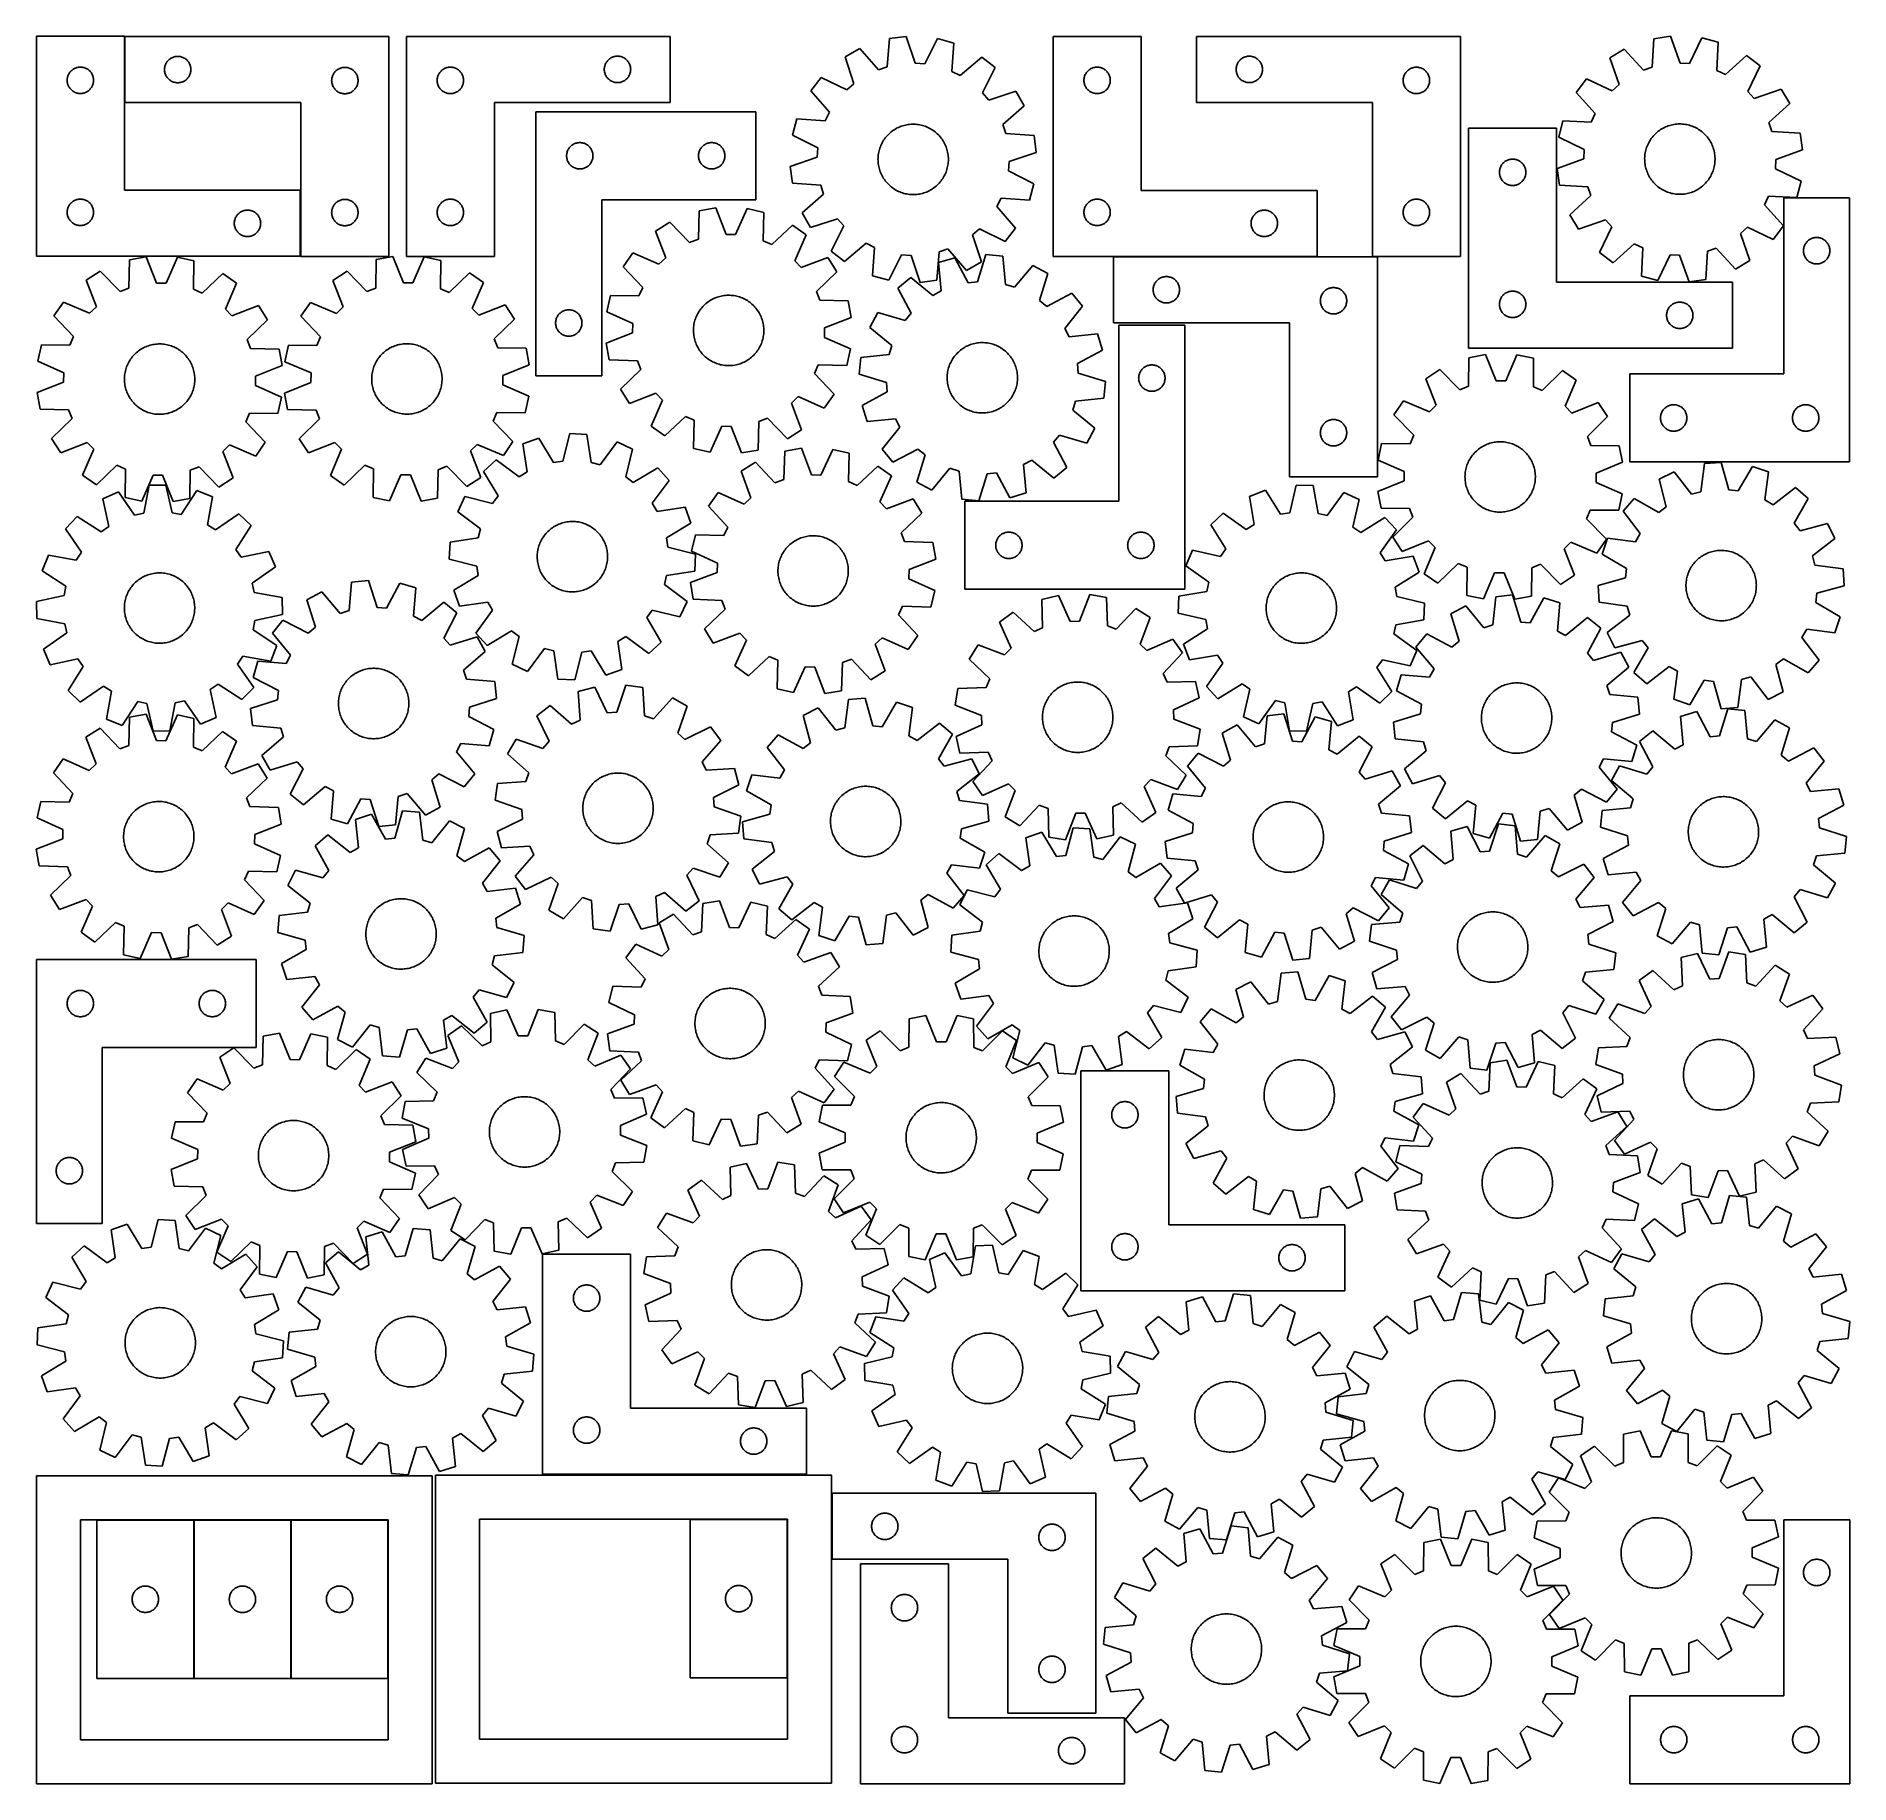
# Model space of a CAD drawing. Header units: millimetres. Extents: x 7 to 1243, y 7 to 1198.
import ezdxf

# ---------------------------------------------------------------- set-up
doc = ezdxf.new("R2010")
doc.units = ezdxf.units.MM
doc.layers.add('CUT', color=7, linetype='CONTINUOUS', true_color=0x000000)

msp = doc.modelspace()

# ---------------------------------------------------------------- linework, layer by layer
at = {"layer": 'CUT'}
for p, q in [((66.591245, 1198.006411), (6.591245, 1198.006411)), ((6.591245, 1198.006411), (6.591245, 1048.006411)), ((66.591245, 1093.006411), (66.591245, 1198.006411)), ((246.993586, 1197.807684), (66.993586, 1197.807684)), ((66.993586, 1197.807684), (66.993586, 1152.807684)), ((246.993586, 1047.807684), (246.993586, 1197.807684)), ((258.965572, 1197.925845), (438.965572, 1197.925845)), ((258.965572, 1047.925845), (258.965572, 1197.925845)), ((438.965572, 1197.925845), (438.965572, 1152.925845)), ((568.177912, 1189.734614), (558.154678, 1184.0232)), ((580.921252, 1175.138391), (568.177912, 1189.734614)), ((588.46495, 1196.493142), (587.021466, 1177.170648)), ((599.910874, 1197.934075), (588.46495, 1196.493142)), ((606.098452, 1179.572259), (599.910874, 1197.934075)), ((621.24003, 1196.414628), (612.512027, 1179.115368)), ((632.366106, 1193.36571), (621.24003, 1196.414628)), ((631.05592, 1174.033721), (632.366106, 1193.36571)), ((760.127225, 1197.944888), (700.127225, 1197.944888)), ((700.127225, 1197.944888), (700.127225, 1047.944888)), ((760.127225, 1092.944888), (760.127225, 1197.944888)), ((977.904902, 1197.917059), (797.904902, 1197.917059)), ((797.904902, 1197.917059), (797.904902, 1152.917059)), ((977.904902, 1047.917059), (977.904902, 1197.917059)), ((1089.695175, 1189.212431), (1079.781441, 1183.312995)), ((1102.711533, 1174.859144), (1089.695175, 1189.212431)), ((1109.851138, 1196.352371), (1108.772334, 1177.00609)), ((1121.267851, 1198.008918), (1109.851138, 1196.352371)), ((1127.800632, 1179.767066), (1121.267851, 1198.008918)), ((1142.62187, 1196.892009), (1134.221683, 1179.431217)), ((1153.803469, 1194.053472), (1142.62187, 1196.892009)), ((1152.858118, 1174.700211), (1153.803469, 1194.053472)), ((30.657133, 1174.772969), (31.112392, 1175.146591)), ((31.112392, 1175.146591), (31.591113, 1175.489638)), ((31.591113, 1175.489638), (32.091245, 1175.80064)), ((32.091245, 1175.80064), (32.610647, 1176.078266)), ((32.610647, 1176.078266), (33.147094, 1176.321327)), ((33.147094, 1176.321327), (33.69829, 1176.528782)), ((33.69829, 1176.528782), (34.261874, 1176.699744)), ((34.261874, 1176.699744), (34.835432, 1176.833479)), ((34.835432, 1176.833479), (35.416509, 1176.929415)), ((35.416509, 1176.929415), (36.002617, 1176.987141)), ((36.002617, 1176.987141), (36.591245, 1177.006411)), ((36.591245, 1177.006411), (37.179873, 1176.987141)), ((37.179873, 1176.987141), (37.765981, 1176.929415)), ((37.765981, 1176.929415), (38.347058, 1176.833479)), ((38.347058, 1176.833479), (38.920616, 1176.699744)), ((38.920616, 1176.699744), (39.4842, 1176.528782)), ((39.4842, 1176.528782), (40.035396, 1176.321327)), ((40.035396, 1176.321327), (40.571843, 1176.078266)), ((40.571843, 1176.078266), (41.091245, 1175.80064)), ((41.091245, 1175.80064), (41.591377, 1175.489638)), ((41.591377, 1175.489638), (42.070098, 1175.146591)), ((42.070098, 1175.146591), (42.525357, 1174.772969)), ((93.993586, 1175.307684), (94.012855, 1175.896312)), ((94.012855, 1174.719056), (93.993586, 1175.307684)), ((94.012855, 1175.896312), (94.070582, 1176.48242)), ((94.070582, 1176.48242), (94.166518, 1177.063497)), ((94.166518, 1177.063497), (94.300253, 1177.637056)), ((94.300253, 1177.637056), (94.471215, 1178.200639)), ((94.471215, 1178.200639), (94.67867, 1178.751835)), ((94.67867, 1178.751835), (94.921731, 1179.288282)), ((94.921731, 1179.288282), (95.199357, 1179.807684)), ((95.199357, 1179.807684), (95.510359, 1180.307816)), ((95.510359, 1180.307816), (95.853406, 1180.786537)), ((95.853406, 1180.786537), (96.227027, 1181.241797)), ((96.227027, 1181.241797), (96.629625, 1181.671645)), ((96.629625, 1181.671645), (97.059473, 1182.074242)), ((97.059473, 1182.074242), (97.514733, 1182.447864)), ((97.514733, 1182.447864), (97.993454, 1182.790911)), ((97.993454, 1182.790911), (98.493586, 1183.101913)), ((98.493586, 1183.101913), (99.012987, 1183.379539)), ((99.012987, 1183.379539), (99.549435, 1183.6226)), ((99.549435, 1183.6226), (100.100631, 1183.830055)), ((100.100631, 1183.830055), (100.664214, 1184.001017)), ((100.664214, 1184.001017), (101.237773, 1184.134752)), ((101.237773, 1184.134752), (101.81885, 1184.230688)), ((101.81885, 1184.230688), (102.404958, 1184.288414)), ((102.404958, 1184.288414), (102.993586, 1184.307684)), ((102.993586, 1184.307684), (103.582214, 1184.288414)), ((103.582214, 1184.288414), (104.168321, 1184.230688)), ((104.168321, 1184.230688), (104.749399, 1184.134752)), ((104.749399, 1184.134752), (105.322957, 1184.001017)), ((105.322957, 1184.001017), (105.886541, 1183.830055)), ((105.886541, 1183.830055), (106.437737, 1183.6226)), ((106.437737, 1183.6226), (106.974184, 1183.379539)), ((106.974184, 1183.379539), (107.493586, 1183.101913)), ((107.493586, 1183.101913), (107.993718, 1182.790911)), ((107.993718, 1182.790911), (108.472439, 1182.447864)), ((108.472439, 1182.447864), (108.927698, 1182.074242)), ((108.927698, 1182.074242), (109.357547, 1181.671645)), ((109.357547, 1181.671645), (109.760144, 1181.241797)), ((109.760144, 1181.241797), (110.133766, 1180.786537)), ((110.133766, 1180.786537), (110.476812, 1180.307816)), ((110.476812, 1180.307816), (110.787814, 1179.807684)), ((110.787814, 1179.807684), (111.06544, 1179.288282)), ((111.06544, 1179.288282), (111.308502, 1178.751835)), ((111.308502, 1178.751835), (111.515957, 1178.200639)), ((111.515957, 1178.200639), (111.686918, 1177.637056)), ((111.686918, 1177.637056), (111.820653, 1177.063497)), ((111.820653, 1177.063497), (111.916589, 1176.48242)), ((111.916589, 1176.48242), (111.974316, 1175.896312)), ((111.974316, 1175.896312), (111.993586, 1175.307684)), ((111.993586, 1175.307684), (111.974316, 1174.719056)), ((211.514733, 1174.947864), (211.993454, 1175.290911)), ((211.993454, 1175.290911), (212.493586, 1175.601913)), ((212.493586, 1175.601913), (213.012987, 1175.879539)), ((213.012987, 1175.879539), (213.549435, 1176.1226)), ((213.549435, 1176.1226), (214.100631, 1176.330055)), ((214.100631, 1176.330055), (214.664214, 1176.501017)), ((214.664214, 1176.501017), (215.237773, 1176.634752)), ((215.237773, 1176.634752), (215.81885, 1176.730688)), ((215.81885, 1176.730688), (216.404958, 1176.788414)), ((216.404958, 1176.788414), (216.993586, 1176.807684)), ((216.993586, 1176.807684), (217.582214, 1176.788414)), ((217.582214, 1176.788414), (218.168321, 1176.730688)), ((218.168321, 1176.730688), (218.749399, 1176.634752)), ((218.749399, 1176.634752), (219.322957, 1176.501017)), ((219.322957, 1176.501017), (219.886541, 1176.330055)), ((219.886541, 1176.330055), (220.437737, 1176.1226)), ((220.437737, 1176.1226), (220.974184, 1175.879539)), ((220.974184, 1175.879539), (221.493586, 1175.601913)), ((221.493586, 1175.601913), (221.993718, 1175.290911)), ((221.993718, 1175.290911), (222.472439, 1174.947864)), ((283.96544, 1175.409071), (283.486719, 1175.066025)), ((284.465572, 1175.720073), (283.96544, 1175.409071)), ((284.984974, 1175.997699), (284.465572, 1175.720073)), ((285.521421, 1176.24076), (284.984974, 1175.997699)), ((286.072617, 1176.448216), (285.521421, 1176.24076)), ((286.636201, 1176.619177), (286.072617, 1176.448216)), ((287.209759, 1176.752912), (286.636201, 1176.619177)), ((287.790837, 1176.848848), (287.209759, 1176.752912)), ((288.376944, 1176.906575), (287.790837, 1176.848848)), ((288.965572, 1176.925845), (288.376944, 1176.906575)), ((289.5542, 1176.906575), (288.965572, 1176.925845)), ((290.140308, 1176.848848), (289.5542, 1176.906575)), ((290.721385, 1176.752912), (290.140308, 1176.848848)), ((291.294944, 1176.619177), (290.721385, 1176.752912)), ((291.858528, 1176.448216), (291.294944, 1176.619177)), ((292.409723, 1176.24076), (291.858528, 1176.448216)), ((292.946171, 1175.997699), (292.409723, 1176.24076)), ((293.465572, 1175.720073), (292.946171, 1175.997699)), ((293.965704, 1175.409071), (293.465572, 1175.720073)), ((294.444425, 1175.066025), (293.965704, 1175.409071)), ((393.984842, 1176.014473), (393.965572, 1175.425845)), ((393.965572, 1175.425845), (393.984842, 1174.837217)), ((394.042569, 1176.60058), (393.984842, 1176.014473)), ((394.138505, 1177.181658), (394.042569, 1176.60058)), ((394.27224, 1177.755216), (394.138505, 1177.181658)), ((394.443201, 1178.3188), (394.27224, 1177.755216)), ((394.650657, 1178.869996), (394.443201, 1178.3188)), ((394.893718, 1179.406443), (394.650657, 1178.869996)), ((395.171344, 1179.925845), (394.893718, 1179.406443)), ((395.482346, 1180.425977), (395.171344, 1179.925845)), ((395.825392, 1180.904698), (395.482346, 1180.425977)), ((396.199014, 1181.359957), (395.825392, 1180.904698)), ((396.601611, 1181.789806), (396.199014, 1181.359957)), ((397.03146, 1182.192403), (396.601611, 1181.789806)), ((397.486719, 1182.566025), (397.03146, 1182.192403)), ((397.96544, 1182.909071), (397.486719, 1182.566025)), ((398.465572, 1183.220073), (397.96544, 1182.909071)), ((398.984974, 1183.497699), (398.465572, 1183.220073)), ((399.521421, 1183.74076), (398.984974, 1183.497699)), ((400.072617, 1183.948216), (399.521421, 1183.74076)), ((400.636201, 1184.119177), (400.072617, 1183.948216)), ((401.209759, 1184.252912), (400.636201, 1184.119177)), ((401.790837, 1184.348848), (401.209759, 1184.252912)), ((402.376944, 1184.406575), (401.790837, 1184.348848)), ((402.965572, 1184.425845), (402.376944, 1184.406575)), ((403.5542, 1184.406575), (402.965572, 1184.425845)), ((404.140308, 1184.348848), (403.5542, 1184.406575)), ((404.721385, 1184.252912), (404.140308, 1184.348848)), ((405.294944, 1184.119177), (404.721385, 1184.252912)), ((405.858528, 1183.948216), (405.294944, 1184.119177)), ((406.409723, 1183.74076), (405.858528, 1183.948216)), ((406.946171, 1183.497699), (406.409723, 1183.74076)), ((407.465572, 1183.220073), (406.946171, 1183.497699)), ((407.965704, 1182.909071), (407.465572, 1183.220073)), ((408.444425, 1182.566025), (407.965704, 1182.909071)), ((408.899685, 1182.192403), (408.444425, 1182.566025)), ((409.329533, 1181.789806), (408.899685, 1182.192403)), ((409.732131, 1181.359957), (409.329533, 1181.789806)), ((410.105752, 1180.904698), (409.732131, 1181.359957)), ((410.448799, 1180.425977), (410.105752, 1180.904698)), ((410.759801, 1179.925845), (410.448799, 1180.425977)), ((411.037427, 1179.406443), (410.759801, 1179.925845)), ((411.280488, 1178.869996), (411.037427, 1179.406443)), ((411.487943, 1178.3188), (411.280488, 1178.869996)), ((411.658905, 1177.755216), (411.487943, 1178.3188)), ((411.79264, 1177.181658), (411.658905, 1177.755216)), ((411.888576, 1176.60058), (411.79264, 1177.181658)), ((411.946303, 1176.014473), (411.888576, 1176.60058)), ((411.965572, 1175.425845), (411.946303, 1176.014473)), ((411.946303, 1174.837217), (411.965572, 1175.425845)), ((558.154678, 1184.0232), (564.215471, 1165.619146)), ((587.021466, 1177.170648), (580.921252, 1175.138391)), ((612.512027, 1179.115368), (606.098452, 1179.572259)), ((651.490209, 1183.79961), (636.806446, 1171.15724)), ((660.602593, 1176.725012), (651.490209, 1183.79961)), ((651.994107, 1159.365969), (660.602593, 1176.725012)), ((724.648372, 1175.085068), (725.127093, 1175.428114)), ((725.127093, 1175.428114), (725.627225, 1175.739116)), ((725.627225, 1175.739116), (726.146627, 1176.016742)), ((726.146627, 1176.016742), (726.683074, 1176.259803)), ((726.683074, 1176.259803), (727.23427, 1176.467259)), ((727.23427, 1176.467259), (727.797854, 1176.63822)), ((727.797854, 1176.63822), (728.371412, 1176.771955)), ((728.371412, 1176.771955), (728.95249, 1176.867891)), ((728.95249, 1176.867891), (729.538597, 1176.925618)), ((729.538597, 1176.925618), (730.127225, 1176.944888)), ((730.127225, 1176.944888), (730.715853, 1176.925618)), ((730.715853, 1176.925618), (731.301961, 1176.867891)), ((731.301961, 1176.867891), (731.883038, 1176.771955)), ((731.883038, 1176.771955), (732.456597, 1176.63822)), ((732.456597, 1176.63822), (733.02018, 1176.467259)), ((733.02018, 1176.467259), (733.571376, 1176.259803)), ((733.571376, 1176.259803), (734.107823, 1176.016742)), ((734.107823, 1176.016742), (734.627225, 1175.739116)), ((734.627225, 1175.739116), (735.127357, 1175.428114)), ((735.127357, 1175.428114), (735.606078, 1175.085068)), ((824.904902, 1175.417059), (824.924171, 1176.005687)), ((824.924171, 1174.828431), (824.904902, 1175.417059)), ((824.924171, 1176.005687), (824.981898, 1176.591795)), ((824.981898, 1176.591795), (825.077834, 1177.172872)), ((825.077834, 1177.172872), (825.211569, 1177.746431)), ((825.211569, 1177.746431), (825.38253, 1178.310014)), ((825.38253, 1178.310014), (825.589986, 1178.86121)), ((825.589986, 1178.86121), (825.833047, 1179.397657)), ((825.833047, 1179.397657), (826.110673, 1179.917059)), ((826.110673, 1179.917059), (826.421675, 1180.417191)), ((826.421675, 1180.417191), (826.764722, 1180.895912)), ((826.764722, 1180.895912), (827.138343, 1181.351172)), ((827.138343, 1181.351172), (827.540941, 1181.78102)), ((827.540941, 1181.78102), (827.970789, 1182.183617)), ((827.970789, 1182.183617), (828.426049, 1182.557239)), ((828.426049, 1182.557239), (828.90477, 1182.900286)), ((828.90477, 1182.900286), (829.404902, 1183.211288)), ((829.404902, 1183.211288), (829.924303, 1183.488914)), ((829.924303, 1183.488914), (830.460751, 1183.731975)), ((830.460751, 1183.731975), (831.011946, 1183.93943)), ((831.011946, 1183.93943), (831.57553, 1184.110392)), ((831.57553, 1184.110392), (832.149089, 1184.244127)), ((832.149089, 1184.244127), (832.730166, 1184.340063)), ((832.730166, 1184.340063), (833.316273, 1184.397789)), ((833.316273, 1184.397789), (833.904902, 1184.417059)), ((833.904902, 1184.417059), (834.49353, 1184.397789)), ((834.49353, 1184.397789), (835.079637, 1184.340063)), ((835.079637, 1184.340063), (835.660715, 1184.244127)), ((835.660715, 1184.244127), (836.234273, 1184.110392)), ((836.234273, 1184.110392), (836.797857, 1183.93943)), ((836.797857, 1183.93943), (837.349053, 1183.731975)), ((837.349053, 1183.731975), (837.8855, 1183.488914)), ((837.8855, 1183.488914), (838.404902, 1183.211288)), ((838.404902, 1183.211288), (838.905034, 1182.900286)), ((838.905034, 1182.900286), (839.383754, 1182.557239)), ((839.383754, 1182.557239), (839.839014, 1182.183617)), ((839.839014, 1182.183617), (840.268863, 1181.78102)), ((840.268863, 1181.78102), (840.67146, 1181.351172)), ((840.67146, 1181.351172), (841.045082, 1180.895912)), ((841.045082, 1180.895912), (841.388128, 1180.417191)), ((841.388128, 1180.417191), (841.69913, 1179.917059)), ((841.69913, 1179.917059), (841.976756, 1179.397657)), ((841.976756, 1179.397657), (842.219817, 1178.86121)), ((842.219817, 1178.86121), (842.427273, 1178.310014)), ((842.427273, 1178.310014), (842.598234, 1177.746431)), ((842.598234, 1177.746431), (842.731969, 1177.172872)), ((842.731969, 1177.172872), (842.827905, 1176.591795)), ((842.827905, 1176.591795), (842.885632, 1176.005687)), ((842.885632, 1176.005687), (842.904902, 1175.417059)), ((842.904902, 1175.417059), (842.885632, 1174.828431)), ((942.426049, 1175.057239), (942.90477, 1175.400286)), ((942.90477, 1175.400286), (943.404902, 1175.711288)), ((943.404902, 1175.711288), (943.924303, 1175.988914)), ((943.924303, 1175.988914), (944.460751, 1176.231975)), ((944.460751, 1176.231975), (945.011946, 1176.43943)), ((945.011946, 1176.43943), (945.57553, 1176.610392)), ((945.57553, 1176.610392), (946.149089, 1176.744127)), ((946.149089, 1176.744127), (946.730166, 1176.840063)), ((946.730166, 1176.840063), (947.316273, 1176.897789)), ((947.316273, 1176.897789), (947.904902, 1176.917059)), ((947.904902, 1176.917059), (948.49353, 1176.897789)), ((948.49353, 1176.897789), (949.079637, 1176.840063)), ((949.079637, 1176.840063), (949.660715, 1176.744127)), ((949.660715, 1176.744127), (950.234273, 1176.610392)), ((950.234273, 1176.610392), (950.797857, 1176.43943)), ((950.797857, 1176.43943), (951.349053, 1176.231975)), ((951.349053, 1176.231975), (951.8855, 1175.988914)), ((951.8855, 1175.988914), (952.404902, 1175.711288)), ((952.404902, 1175.711288), (952.905034, 1175.400286)), ((952.905034, 1175.400286), (953.383754, 1175.057239)), ((1079.781441, 1183.312995), (1086.188257, 1165.026521)), ((1108.772334, 1177.00609), (1102.711533, 1174.859144)), ((1134.221683, 1179.431217), (1127.800632, 1179.767066)), ((1173.104588, 1184.849754), (1158.661872, 1171.932697)), ((1182.348778, 1177.948275), (1173.104588, 1184.849754)), ((1174.069215, 1160.429963), (1182.348778, 1177.948275)), ((27.591245, 1168.006411), (27.610515, 1168.595039)), ((27.610515, 1167.417783), (27.591245, 1168.006411)), ((27.610515, 1168.595039), (27.668241, 1169.181147)), ((27.668241, 1166.831675), (27.610515, 1167.417783)), ((27.668241, 1169.181147), (27.764178, 1169.762224)), ((27.764178, 1166.250598), (27.668241, 1166.831675)), ((27.764178, 1169.762224), (27.897913, 1170.335783)), ((27.897913, 1165.67704), (27.764178, 1166.250598)), ((27.897913, 1170.335783), (28.068874, 1170.899366)), ((28.068874, 1165.113456), (27.897913, 1165.67704)), ((28.068874, 1170.899366), (28.276329, 1171.450562)), ((28.276329, 1164.56226), (28.068874, 1165.113456)), ((28.276329, 1171.450562), (28.51939, 1171.987009)), ((28.51939, 1164.025813), (28.276329, 1164.56226)), ((28.51939, 1171.987009), (28.797016, 1172.506411)), ((28.797016, 1163.506411), (28.51939, 1164.025813)), ((28.797016, 1172.506411), (29.108019, 1173.006543)), ((29.108019, 1163.006279), (28.797016, 1163.506411)), ((29.108019, 1173.006543), (29.451065, 1173.485264)), ((29.451065, 1162.527558), (29.108019, 1163.006279)), ((29.451065, 1173.485264), (29.824687, 1173.940523)), ((29.824687, 1173.940523), (30.227284, 1174.370372)), ((30.227284, 1174.370372), (30.657133, 1174.772969)), ((42.525357, 1174.772969), (42.955206, 1174.370372)), ((42.955206, 1174.370372), (43.357803, 1173.940523)), ((43.357803, 1173.940523), (43.731425, 1173.485264)), ((43.731425, 1173.485264), (44.074472, 1173.006543)), ((44.074472, 1163.006279), (43.731425, 1162.527558)), ((44.074472, 1173.006543), (44.385474, 1172.506411)), ((44.385474, 1163.506411), (44.074472, 1163.006279)), ((44.385474, 1172.506411), (44.6631, 1171.987009)), ((44.6631, 1164.025813), (44.385474, 1163.506411)), ((44.6631, 1171.987009), (44.906161, 1171.450562)), ((44.906161, 1164.56226), (44.6631, 1164.025813)), ((44.906161, 1171.450562), (45.113616, 1170.899366)), ((45.113616, 1165.113456), (44.906161, 1164.56226)), ((45.113616, 1170.899366), (45.284577, 1170.335783)), ((45.284577, 1165.67704), (45.113616, 1165.113456)), ((45.284577, 1170.335783), (45.418313, 1169.762224)), ((45.418313, 1166.250598), (45.284577, 1165.67704)), ((45.418313, 1169.762224), (45.514249, 1169.181147)), ((45.514249, 1166.831675), (45.418313, 1166.250598)), ((45.514249, 1169.181147), (45.571975, 1168.595039)), ((45.571975, 1167.417783), (45.514249, 1166.831675)), ((45.571975, 1168.595039), (45.591245, 1168.006411)), ((45.591245, 1168.006411), (45.571975, 1167.417783)), ((94.070582, 1174.132948), (94.012855, 1174.719056)), ((94.166518, 1173.551871), (94.070582, 1174.132948)), ((94.300253, 1172.978313), (94.166518, 1173.551871)), ((94.471215, 1172.414729), (94.300253, 1172.978313)), ((94.67867, 1171.863533), (94.471215, 1172.414729)), ((94.921731, 1171.327086), (94.67867, 1171.863533)), ((95.199357, 1170.807684), (94.921731, 1171.327086)), ((95.510359, 1170.307552), (95.199357, 1170.807684)), ((95.853406, 1169.828831), (95.510359, 1170.307552)), ((96.227027, 1169.373572), (95.853406, 1169.828831)), ((96.629625, 1168.943723), (96.227027, 1169.373572)), ((97.059473, 1168.541126), (96.629625, 1168.943723)), ((97.514733, 1168.167504), (97.059473, 1168.541126)), ((97.993454, 1167.824458), (97.514733, 1168.167504)), ((98.493586, 1167.513456), (97.993454, 1167.824458)), ((99.012987, 1167.23583), (98.493586, 1167.513456)), ((99.549435, 1166.992768), (99.012987, 1167.23583)), ((100.100631, 1166.785313), (99.549435, 1166.992768)), ((100.664214, 1166.614352), (100.100631, 1166.785313)), ((101.237773, 1166.480617), (100.664214, 1166.614352)), ((101.81885, 1166.38468), (101.237773, 1166.480617)), ((102.404958, 1166.326954), (101.81885, 1166.38468)), ((102.993586, 1166.307684), (102.404958, 1166.326954)), ((103.582214, 1166.326954), (102.993586, 1166.307684)), ((104.168321, 1166.38468), (103.582214, 1166.326954)), ((104.749399, 1166.480617), (104.168321, 1166.38468)), ((105.322957, 1166.614352), (104.749399, 1166.480617)), ((105.886541, 1166.785313), (105.322957, 1166.614352)), ((106.437737, 1166.992768), (105.886541, 1166.785313)), ((106.974184, 1167.23583), (106.437737, 1166.992768)), ((107.493586, 1167.513456), (106.974184, 1167.23583)), ((107.993718, 1167.824458), (107.493586, 1167.513456)), ((108.472439, 1168.167504), (107.993718, 1167.824458)), ((108.927698, 1168.541126), (108.472439, 1168.167504)), ((109.357547, 1168.943723), (108.927698, 1168.541126)), ((109.760144, 1169.373572), (109.357547, 1168.943723)), ((110.133766, 1169.828831), (109.760144, 1169.373572)), ((110.476812, 1170.307552), (110.133766, 1169.828831)), ((110.787814, 1170.807684), (110.476812, 1170.307552)), ((111.06544, 1171.327086), (110.787814, 1170.807684)), ((111.308502, 1171.863533), (111.06544, 1171.327086)), ((111.515957, 1172.414729), (111.308502, 1171.863533)), ((111.686918, 1172.978313), (111.515957, 1172.414729)), ((111.820653, 1173.551871), (111.686918, 1172.978313)), ((111.916589, 1174.132948), (111.820653, 1173.551871)), ((111.974316, 1174.719056), (111.916589, 1174.132948)), ((207.993586, 1167.807684), (208.012855, 1168.396312)), ((208.012855, 1167.219056), (207.993586, 1167.807684)), ((208.012855, 1168.396312), (208.070582, 1168.98242)), ((208.070582, 1166.632948), (208.012855, 1167.219056)), ((208.070582, 1168.98242), (208.166518, 1169.563497)), ((208.166518, 1166.051871), (208.070582, 1166.632948)), ((208.166518, 1169.563497), (208.300253, 1170.137056)), ((208.300253, 1165.478313), (208.166518, 1166.051871)), ((208.300253, 1170.137056), (208.471215, 1170.700639)), ((208.471215, 1164.914729), (208.300253, 1165.478313)), ((208.471215, 1170.700639), (208.67867, 1171.251835)), ((208.67867, 1164.363533), (208.471215, 1164.914729)), ((208.67867, 1171.251835), (208.921731, 1171.788282)), ((208.921731, 1163.827086), (208.67867, 1164.363533)), ((208.921731, 1171.788282), (209.199357, 1172.307684)), ((209.199357, 1163.307684), (208.921731, 1163.827086)), ((209.199357, 1172.307684), (209.510359, 1172.807816)), ((209.510359, 1162.807552), (209.199357, 1163.307684)), ((209.510359, 1172.807816), (209.853406, 1173.286537)), ((209.853406, 1162.328831), (209.510359, 1162.807552)), ((209.853406, 1173.286537), (210.227027, 1173.741797)), ((210.227027, 1173.741797), (210.629625, 1174.171645)), ((210.629625, 1174.171645), (211.059473, 1174.574242)), ((211.059473, 1174.574242), (211.514733, 1174.947864)), ((222.472439, 1174.947864), (222.927698, 1174.574242)), ((222.927698, 1174.574242), (223.357547, 1174.171645)), ((223.357547, 1174.171645), (223.760144, 1173.741797)), ((223.760144, 1173.741797), (224.133766, 1173.286537)), ((224.133766, 1173.286537), (224.476812, 1172.807816)), ((224.476812, 1162.807552), (224.133766, 1162.328831)), ((224.476812, 1172.807816), (224.787814, 1172.307684)), ((224.787814, 1163.307684), (224.476812, 1162.807552)), ((224.787814, 1172.307684), (225.06544, 1171.788282)), ((225.06544, 1163.827086), (224.787814, 1163.307684)), ((225.06544, 1171.788282), (225.308502, 1171.251835)), ((225.308502, 1164.363533), (225.06544, 1163.827086)), ((225.308502, 1171.251835), (225.515957, 1170.700639)), ((225.515957, 1164.914729), (225.308502, 1164.363533)), ((225.515957, 1170.700639), (225.686918, 1170.137056)), ((225.686918, 1165.478313), (225.515957, 1164.914729)), ((225.686918, 1170.137056), (225.820653, 1169.563497)), ((225.820653, 1166.051871), (225.686918, 1165.478313)), ((225.820653, 1169.563497), (225.916589, 1168.98242)), ((225.916589, 1166.632948), (225.820653, 1166.051871)), ((225.916589, 1168.98242), (225.974316, 1168.396312)), ((225.974316, 1167.219056), (225.916589, 1166.632948)), ((225.974316, 1168.396312), (225.993586, 1167.807684)), ((225.993586, 1167.807684), (225.974316, 1167.219056)), ((279.984842, 1168.514473), (279.965572, 1167.925845)), ((279.965572, 1167.925845), (279.984842, 1167.337217)), ((280.042569, 1169.10058), (279.984842, 1168.514473)), ((279.984842, 1167.337217), (280.042569, 1166.751109)), ((280.138505, 1169.681658), (280.042569, 1169.10058)), ((280.042569, 1166.751109), (280.138505, 1166.170032)), ((280.27224, 1170.255216), (280.138505, 1169.681658)), ((280.138505, 1166.170032), (280.27224, 1165.596473)), ((280.443201, 1170.8188), (280.27224, 1170.255216)), ((280.27224, 1165.596473), (280.443201, 1165.03289)), ((280.650657, 1171.369996), (280.443201, 1170.8188)), ((280.443201, 1165.03289), (280.650657, 1164.481694)), ((280.893718, 1171.906443), (280.650657, 1171.369996)), ((280.650657, 1164.481694), (280.893718, 1163.945246)), ((281.171344, 1172.425845), (280.893718, 1171.906443)), ((280.893718, 1163.945246), (281.171344, 1163.425845)), ((281.482346, 1172.925977), (281.171344, 1172.425845)), ((281.171344, 1163.425845), (281.482346, 1162.925713)), ((281.825392, 1173.404698), (281.482346, 1172.925977)), ((281.482346, 1162.925713), (281.825392, 1162.446992)), ((282.199014, 1173.859957), (281.825392, 1173.404698)), ((282.601611, 1174.289806), (282.199014, 1173.859957)), ((283.03146, 1174.692403), (282.601611, 1174.289806)), ((283.486719, 1175.066025), (283.03146, 1174.692403)), ((294.899685, 1174.692403), (294.444425, 1175.066025)), ((295.329533, 1174.289806), (294.899685, 1174.692403)), ((295.732131, 1173.859957), (295.329533, 1174.289806)), ((296.105752, 1173.404698), (295.732131, 1173.859957)), ((296.448799, 1172.925977), (296.105752, 1173.404698)), ((296.105752, 1162.446992), (296.448799, 1162.925713)), ((296.759801, 1172.425845), (296.448799, 1172.925977)), ((296.448799, 1162.925713), (296.759801, 1163.425845)), ((297.037427, 1171.906443), (296.759801, 1172.425845)), ((296.759801, 1163.425845), (297.037427, 1163.945246)), ((297.280488, 1171.369996), (297.037427, 1171.906443)), ((297.037427, 1163.945246), (297.280488, 1164.481694)), ((297.487943, 1170.8188), (297.280488, 1171.369996)), ((297.280488, 1164.481694), (297.487943, 1165.03289)), ((297.658905, 1170.255216), (297.487943, 1170.8188)), ((297.487943, 1165.03289), (297.658905, 1165.596473)), ((297.79264, 1169.681658), (297.658905, 1170.255216)), ((297.658905, 1165.596473), (297.79264, 1166.170032)), ((297.888576, 1169.10058), (297.79264, 1169.681658)), ((297.79264, 1166.170032), (297.888576, 1166.751109)), ((297.946303, 1168.514473), (297.888576, 1169.10058)), ((297.888576, 1166.751109), (297.946303, 1167.337217)), ((297.965572, 1167.925845), (297.946303, 1168.514473)), ((297.946303, 1167.337217), (297.965572, 1167.925845)), ((393.984842, 1174.837217), (394.042569, 1174.251109)), ((394.042569, 1174.251109), (394.138505, 1173.670032)), ((394.138505, 1173.670032), (394.27224, 1173.096473)), ((394.27224, 1173.096473), (394.443201, 1172.53289)), ((394.443201, 1172.53289), (394.650657, 1171.981694)), ((394.650657, 1171.981694), (394.893718, 1171.445246)), ((394.893718, 1171.445246), (395.171344, 1170.925845)), ((395.171344, 1170.925845), (395.482346, 1170.425713)), ((395.482346, 1170.425713), (395.825392, 1169.946992)), ((395.825392, 1169.946992), (396.199014, 1169.491732)), ((396.199014, 1169.491732), (396.601611, 1169.061884)), ((396.601611, 1169.061884), (397.03146, 1168.659286)), ((397.03146, 1168.659286), (397.486719, 1168.285665)), ((397.486719, 1168.285665), (397.96544, 1167.942618)), ((397.96544, 1167.942618), (398.465572, 1167.631616)), ((398.465572, 1167.631616), (398.984974, 1167.35399)), ((398.984974, 1167.35399), (399.521421, 1167.110929)), ((399.521421, 1167.110929), (400.072617, 1166.903474)), ((400.072617, 1166.903474), (400.636201, 1166.732512)), ((400.636201, 1166.732512), (401.209759, 1166.598777)), ((401.209759, 1166.598777), (401.790837, 1166.502841)), ((401.790837, 1166.502841), (402.376944, 1166.445114)), ((402.376944, 1166.445114), (402.965572, 1166.425845)), ((402.965572, 1166.425845), (403.5542, 1166.445114)), ((403.5542, 1166.445114), (404.140308, 1166.502841)), ((404.140308, 1166.502841), (404.721385, 1166.598777)), ((404.721385, 1166.598777), (405.294944, 1166.732512)), ((405.294944, 1166.732512), (405.858528, 1166.903474)), ((405.858528, 1166.903474), (406.409723, 1167.110929)), ((406.409723, 1167.110929), (406.946171, 1167.35399)), ((406.946171, 1167.35399), (407.465572, 1167.631616)), ((407.465572, 1167.631616), (407.965704, 1167.942618)), ((407.965704, 1167.942618), (408.444425, 1168.285665)), ((408.444425, 1168.285665), (408.899685, 1168.659286)), ((408.899685, 1168.659286), (409.329533, 1169.061884)), ((409.329533, 1169.061884), (409.732131, 1169.491732)), ((409.732131, 1169.491732), (410.105752, 1169.946992)), ((410.105752, 1169.946992), (410.448799, 1170.425713)), ((410.448799, 1170.425713), (410.759801, 1170.925845)), ((410.759801, 1170.925845), (411.037427, 1171.445246)), ((411.037427, 1171.445246), (411.280488, 1171.981694)), ((411.280488, 1171.981694), (411.487943, 1172.53289)), ((411.487943, 1172.53289), (411.658905, 1173.096473)), ((411.658905, 1173.096473), (411.79264, 1173.670032)), ((411.79264, 1173.670032), (411.888576, 1174.251109)), ((411.888576, 1174.251109), (411.946303, 1174.837217)), ((541.998276, 1170.015621), (534.923678, 1160.903237)), ((559.357319, 1161.407135), (541.998276, 1170.015621)), ((564.215471, 1165.619146), (559.357319, 1161.407135)), ((636.806446, 1171.15724), (631.05592, 1174.033721)), ((721.127225, 1167.944888), (721.146495, 1168.533516)), ((721.146495, 1167.35626), (721.127225, 1167.944888)), ((721.146495, 1168.533516), (721.204222, 1169.119623)), ((721.204222, 1166.770152), (721.146495, 1167.35626)), ((721.204222, 1169.119623), (721.300158, 1169.700701)), ((721.300158, 1166.189075), (721.204222, 1166.770152)), ((721.300158, 1169.700701), (721.433893, 1170.274259)), ((721.433893, 1165.615516), (721.300158, 1166.189075)), ((721.433893, 1170.274259), (721.604854, 1170.837843)), ((721.604854, 1165.051932), (721.433893, 1165.615516)), ((721.604854, 1170.837843), (721.812309, 1171.389039)), ((721.812309, 1164.500737), (721.604854, 1165.051932)), ((721.812309, 1171.389039), (722.055371, 1171.925486)), ((722.055371, 1163.964289), (721.812309, 1164.500737)), ((722.055371, 1171.925486), (722.332997, 1172.444888)), ((722.332997, 1163.444888), (722.055371, 1163.964289)), ((722.332997, 1172.444888), (722.643999, 1172.94502)), ((722.643999, 1162.944756), (722.332997, 1163.444888)), ((722.643999, 1172.94502), (722.987045, 1173.423741)), ((722.987045, 1162.466035), (722.643999, 1162.944756)), ((722.987045, 1173.423741), (723.360667, 1173.879)), ((723.360667, 1173.879), (723.763264, 1174.308849)), ((723.763264, 1174.308849), (724.193113, 1174.711446)), ((724.193113, 1174.711446), (724.648372, 1175.085068)), ((735.606078, 1175.085068), (736.061338, 1174.711446)), ((736.061338, 1174.711446), (736.491186, 1174.308849)), ((736.491186, 1174.308849), (736.893784, 1173.879)), ((736.893784, 1173.879), (737.267405, 1173.423741)), ((737.267405, 1173.423741), (737.610452, 1172.94502)), ((737.610452, 1162.944756), (737.267405, 1162.466035)), ((737.610452, 1172.94502), (737.921454, 1172.444888)), ((737.921454, 1163.444888), (737.610452, 1162.944756)), ((737.921454, 1172.444888), (738.19908, 1171.925486)), ((738.19908, 1163.964289), (737.921454, 1163.444888)), ((738.19908, 1171.925486), (738.442141, 1171.389039)), ((738.442141, 1164.500737), (738.19908, 1163.964289)), ((738.442141, 1171.389039), (738.649596, 1170.837843)), ((738.649596, 1165.051932), (738.442141, 1164.500737)), ((738.649596, 1170.837843), (738.820558, 1170.274259)), ((738.820558, 1165.615516), (738.649596, 1165.051932)), ((738.820558, 1170.274259), (738.954293, 1169.700701)), ((738.954293, 1166.189075), (738.820558, 1165.615516)), ((738.954293, 1169.700701), (739.050229, 1169.119623)), ((739.050229, 1166.770152), (738.954293, 1166.189075)), ((739.050229, 1169.119623), (739.107956, 1168.533516)), ((739.107956, 1167.35626), (739.050229, 1166.770152)), ((739.107956, 1168.533516), (739.127225, 1167.944888)), ((739.127225, 1167.944888), (739.107956, 1167.35626)), ((824.981898, 1174.242323), (824.924171, 1174.828431)), ((825.077834, 1173.661246), (824.981898, 1174.242323)), ((825.211569, 1173.087688), (825.077834, 1173.661246)), ((825.38253, 1172.524104), (825.211569, 1173.087688)), ((825.589986, 1171.972908), (825.38253, 1172.524104)), ((825.833047, 1171.436461), (825.589986, 1171.972908)), ((826.110673, 1170.917059), (825.833047, 1171.436461)), ((826.421675, 1170.416927), (826.110673, 1170.917059)), ((826.764722, 1169.938206), (826.421675, 1170.416927)), ((827.138343, 1169.482947), (826.764722, 1169.938206)), ((827.540941, 1169.053098), (827.138343, 1169.482947)), ((827.970789, 1168.650501), (827.540941, 1169.053098)), ((828.426049, 1168.276879), (827.970789, 1168.650501)), ((828.90477, 1167.933833), (828.426049, 1168.276879)), ((829.404902, 1167.622831), (828.90477, 1167.933833)), ((829.924303, 1167.345205), (829.404902, 1167.622831)), ((830.460751, 1167.102143), (829.924303, 1167.345205)), ((831.011946, 1166.894688), (830.460751, 1167.102143)), ((831.57553, 1166.723727), (831.011946, 1166.894688)), ((832.149089, 1166.589992), (831.57553, 1166.723727)), ((832.730166, 1166.494055), (832.149089, 1166.589992)), ((833.316273, 1166.436329), (832.730166, 1166.494055)), ((833.904902, 1166.417059), (833.316273, 1166.436329)), ((834.49353, 1166.436329), (833.904902, 1166.417059)), ((835.079637, 1166.494055), (834.49353, 1166.436329)), ((835.660715, 1166.589992), (835.079637, 1166.494055)), ((836.234273, 1166.723727), (835.660715, 1166.589992)), ((836.797857, 1166.894688), (836.234273, 1166.723727)), ((837.349053, 1167.102143), (836.797857, 1166.894688)), ((837.8855, 1167.345205), (837.349053, 1167.102143)), ((838.404902, 1167.622831), (837.8855, 1167.345205)), ((838.905034, 1167.933833), (838.404902, 1167.622831)), ((839.383754, 1168.276879), (838.905034, 1167.933833)), ((839.839014, 1168.650501), (839.383754, 1168.276879)), ((840.268863, 1169.053098), (839.839014, 1168.650501)), ((840.67146, 1169.482947), (840.268863, 1169.053098)), ((841.045082, 1169.938206), (840.67146, 1169.482947)), ((841.388128, 1170.416927), (841.045082, 1169.938206)), ((841.69913, 1170.917059), (841.388128, 1170.416927)), ((841.976756, 1171.436461), (841.69913, 1170.917059)), ((842.219817, 1171.972908), (841.976756, 1171.436461)), ((842.427273, 1172.524104), (842.219817, 1171.972908)), ((842.598234, 1173.087688), (842.427273, 1172.524104)), ((842.731969, 1173.661246), (842.598234, 1173.087688)), ((842.827905, 1174.242323), (842.731969, 1173.661246)), ((842.885632, 1174.828431), (842.827905, 1174.242323)), ((938.904902, 1167.917059), (938.924171, 1168.505687)), ((938.924171, 1167.328431), (938.904902, 1167.917059)), ((938.924171, 1168.505687), (938.981898, 1169.091795)), ((938.981898, 1166.742323), (938.924171, 1167.328431)), ((938.981898, 1169.091795), (939.077834, 1169.672872)), ((939.077834, 1166.161246), (938.981898, 1166.742323)), ((939.077834, 1169.672872), (939.211569, 1170.246431)), ((939.211569, 1165.587688), (939.077834, 1166.161246)), ((939.211569, 1170.246431), (939.38253, 1170.810014)), ((939.38253, 1165.024104), (939.211569, 1165.587688)), ((939.38253, 1170.810014), (939.589986, 1171.36121)), ((939.589986, 1164.472908), (939.38253, 1165.024104)), ((939.589986, 1171.36121), (939.833047, 1171.897657)), ((939.833047, 1163.936461), (939.589986, 1164.472908)), ((939.833047, 1171.897657), (940.110673, 1172.417059)), ((940.110673, 1163.417059), (939.833047, 1163.936461)), ((940.110673, 1172.417059), (940.421675, 1172.917191)), ((940.421675, 1162.916927), (940.110673, 1163.417059)), ((940.421675, 1172.917191), (940.764722, 1173.395912)), ((940.764722, 1162.438206), (940.421675, 1162.916927)), ((940.764722, 1173.395912), (941.138343, 1173.851172)), ((941.138343, 1173.851172), (941.540941, 1174.28102)), ((941.540941, 1174.28102), (941.970789, 1174.683617)), ((941.970789, 1174.683617), (942.426049, 1175.057239)), ((953.383754, 1175.057239), (953.839014, 1174.683617)), ((953.839014, 1174.683617), (954.268863, 1174.28102)), ((954.268863, 1174.28102), (954.67146, 1173.851172)), ((954.67146, 1173.851172), (955.045082, 1173.395912)), ((955.045082, 1173.395912), (955.388128, 1172.917191)), ((955.388128, 1162.916927), (955.045082, 1162.438206)), ((955.388128, 1172.917191), (955.69913, 1172.417059)), ((955.69913, 1163.417059), (955.388128, 1162.916927)), ((955.69913, 1172.417059), (955.976756, 1171.897657)), ((955.976756, 1163.936461), (955.69913, 1163.417059)), ((955.976756, 1171.897657), (956.219817, 1171.36121)), ((956.219817, 1164.472908), (955.976756, 1163.936461)), ((956.219817, 1171.36121), (956.427273, 1170.810014)), ((956.427273, 1165.024104), (956.219817, 1164.472908)), ((956.427273, 1170.810014), (956.598234, 1170.246431)), ((956.598234, 1165.587688), (956.427273, 1165.024104)), ((956.598234, 1170.246431), (956.731969, 1169.672872)), ((956.731969, 1166.161246), (956.598234, 1165.587688)), ((956.731969, 1169.672872), (956.827905, 1169.091795)), ((956.827905, 1166.742323), (956.731969, 1166.161246)), ((956.827905, 1169.091795), (956.885632, 1168.505687)), ((956.885632, 1167.328431), (956.827905, 1166.742323)), ((956.885632, 1168.505687), (956.904902, 1167.917059)), ((956.904902, 1167.917059), (956.885632, 1167.328431)), ((1063.892096, 1169.003197), (1056.990616, 1159.759007)), ((1081.410408, 1160.723634), (1063.892096, 1169.003197)), ((1086.188257, 1165.026521), (1081.410408, 1160.723634)), ((1158.661872, 1171.932697), (1152.858118, 1174.700211)), ((29.824687, 1162.072299), (29.451065, 1162.527558)), ((30.227284, 1161.64245), (29.824687, 1162.072299)), ((30.657133, 1161.239853), (30.227284, 1161.64245)), ((31.112392, 1160.866231), (30.657133, 1161.239853)), ((31.591113, 1160.523185), (31.112392, 1160.866231)), ((32.091245, 1160.212182), (31.591113, 1160.523185)), ((32.610647, 1159.934556), (32.091245, 1160.212182)), ((33.147094, 1159.691495), (32.610647, 1159.934556)), ((33.69829, 1159.48404), (33.147094, 1159.691495)), ((34.261874, 1159.313079), (33.69829, 1159.48404)), ((34.835432, 1159.179344), (34.261874, 1159.313079)), ((35.416509, 1159.083407), (34.835432, 1159.179344)), ((36.002617, 1159.025681), (35.416509, 1159.083407)), ((36.591245, 1159.006411), (36.002617, 1159.025681)), ((37.179873, 1159.025681), (36.591245, 1159.006411)), ((37.765981, 1159.083407), (37.179873, 1159.025681)), ((38.347058, 1159.179344), (37.765981, 1159.083407)), ((38.920616, 1159.313079), (38.347058, 1159.179344)), ((39.4842, 1159.48404), (38.920616, 1159.313079)), ((40.035396, 1159.691495), (39.4842, 1159.48404)), ((40.571843, 1159.934556), (40.035396, 1159.691495)), ((41.091245, 1160.212182), (40.571843, 1159.934556)), ((41.591377, 1160.523185), (41.091245, 1160.212182)), ((42.070098, 1160.866231), (41.591377, 1160.523185)), ((42.525357, 1161.239853), (42.070098, 1160.866231)), ((42.955206, 1161.64245), (42.525357, 1161.239853)), ((43.357803, 1162.072299), (42.955206, 1161.64245)), ((43.731425, 1162.527558), (43.357803, 1162.072299)), ((66.993586, 1152.807684), (186.993586, 1152.807684)), ((186.993586, 1152.807684), (186.993586, 1047.807684)), ((210.227027, 1161.873572), (209.853406, 1162.328831)), ((210.629625, 1161.443723), (210.227027, 1161.873572)), ((211.059473, 1161.041126), (210.629625, 1161.443723)), ((211.514733, 1160.667504), (211.059473, 1161.041126)), ((211.993454, 1160.324458), (211.514733, 1160.667504)), ((212.493586, 1160.013456), (211.993454, 1160.324458)), ((213.012987, 1159.73583), (212.493586, 1160.013456)), ((213.549435, 1159.492768), (213.012987, 1159.73583)), ((214.100631, 1159.285313), (213.549435, 1159.492768)), ((214.664214, 1159.114352), (214.100631, 1159.285313)), ((215.237773, 1158.980617), (214.664214, 1159.114352)), ((215.81885, 1158.88468), (215.237773, 1158.980617)), ((216.404958, 1158.826954), (215.81885, 1158.88468)), ((216.993586, 1158.807684), (216.404958, 1158.826954)), ((217.582214, 1158.826954), (216.993586, 1158.807684)), ((218.168321, 1158.88468), (217.582214, 1158.826954)), ((218.749399, 1158.980617), (218.168321, 1158.88468)), ((219.322957, 1159.114352), (218.749399, 1158.980617)), ((219.886541, 1159.285313), (219.322957, 1159.114352)), ((220.437737, 1159.492768), (219.886541, 1159.285313)), ((220.974184, 1159.73583), (220.437737, 1159.492768)), ((221.493586, 1160.013456), (220.974184, 1159.73583)), ((221.993718, 1160.324458), (221.493586, 1160.013456)), ((222.472439, 1160.667504), (221.993718, 1160.324458)), ((222.927698, 1161.041126), (222.472439, 1160.667504)), ((223.357547, 1161.443723), (222.927698, 1161.041126)), ((223.760144, 1161.873572), (223.357547, 1161.443723)), ((224.133766, 1162.328831), (223.760144, 1161.873572)), ((281.825392, 1162.446992), (282.199014, 1161.991732)), ((282.199014, 1161.991732), (282.601611, 1161.561884)), ((282.601611, 1161.561884), (283.03146, 1161.159286)), ((283.03146, 1161.159286), (283.486719, 1160.785665)), ((283.486719, 1160.785665), (283.96544, 1160.442618)), ((283.96544, 1160.442618), (284.465572, 1160.131616)), ((284.465572, 1160.131616), (284.984974, 1159.85399)), ((284.984974, 1159.85399), (285.521421, 1159.610929)), ((285.521421, 1159.610929), (286.072617, 1159.403474)), ((286.072617, 1159.403474), (286.636201, 1159.232512)), ((286.636201, 1159.232512), (287.209759, 1159.098777)), ((287.209759, 1159.098777), (287.790837, 1159.002841)), ((287.790837, 1159.002841), (288.376944, 1158.945114)), ((288.376944, 1158.945114), (288.965572, 1158.925845)), ((288.965572, 1158.925845), (289.5542, 1158.945114)), ((289.5542, 1158.945114), (290.140308, 1159.002841)), ((290.140308, 1159.002841), (290.721385, 1159.098777)), ((290.721385, 1159.098777), (291.294944, 1159.232512)), ((291.294944, 1159.232512), (291.858528, 1159.403474)), ((291.858528, 1159.403474), (292.409723, 1159.610929)), ((292.409723, 1159.610929), (292.946171, 1159.85399)), ((292.946171, 1159.85399), (293.465572, 1160.131616)), ((293.465572, 1160.131616), (293.965704, 1160.442618)), ((293.965704, 1160.442618), (294.444425, 1160.785665)), ((294.444425, 1160.785665), (294.899685, 1161.159286)), ((294.899685, 1161.159286), (295.329533, 1161.561884)), ((295.329533, 1161.561884), (295.732131, 1161.991732)), ((295.732131, 1161.991732), (296.105752, 1162.446992)), ((438.965572, 1152.925845), (318.965572, 1152.925845)), ((318.965572, 1152.925845), (318.965572, 1047.925845)), ((534.923678, 1160.903237), (547.566048, 1146.219474)), ((656.206119, 1154.507817), (651.994107, 1159.365969)), ((674.610172, 1160.56861), (656.206119, 1154.507817)), ((665.725364, 1137.802036), (680.321586, 1150.545376)), ((680.321586, 1150.545376), (674.610172, 1160.56861)), ((723.360667, 1162.010775), (722.987045, 1162.466035)), ((723.763264, 1161.580927), (723.360667, 1162.010775)), ((724.193113, 1161.178329), (723.763264, 1161.580927)), ((724.648372, 1160.804708), (724.193113, 1161.178329)), ((725.127093, 1160.461661), (724.648372, 1160.804708)), ((725.627225, 1160.150659), (725.127093, 1160.461661)), ((726.146627, 1159.873033), (725.627225, 1160.150659)), ((726.683074, 1159.629972), (726.146627, 1159.873033)), ((727.23427, 1159.422517), (726.683074, 1159.629972)), ((727.797854, 1159.251555), (727.23427, 1159.422517)), ((728.371412, 1159.11782), (727.797854, 1159.251555)), ((728.95249, 1159.021884), (728.371412, 1159.11782)), ((729.538597, 1158.964157), (728.95249, 1159.021884)), ((730.127225, 1158.944888), (729.538597, 1158.964157)), ((730.715853, 1158.964157), (730.127225, 1158.944888)), ((731.301961, 1159.021884), (730.715853, 1158.964157)), ((731.883038, 1159.11782), (731.301961, 1159.021884)), ((732.456597, 1159.251555), (731.883038, 1159.11782)), ((733.02018, 1159.422517), (732.456597, 1159.251555)), ((733.571376, 1159.629972), (733.02018, 1159.422517)), ((734.107823, 1159.873033), (733.571376, 1159.629972)), ((734.627225, 1160.150659), (734.107823, 1159.873033)), ((735.127357, 1160.461661), (734.627225, 1160.150659)), ((735.606078, 1160.804708), (735.127357, 1160.461661)), ((736.061338, 1161.178329), (735.606078, 1160.804708)), ((736.491186, 1161.580927), (736.061338, 1161.178329)), ((736.893784, 1162.010775), (736.491186, 1161.580927)), ((737.267405, 1162.466035), (736.893784, 1162.010775)), ((797.904902, 1152.917059), (917.904902, 1152.917059)), ((917.904902, 1152.917059), (917.904902, 1047.917059)), ((941.138343, 1161.982947), (940.764722, 1162.438206)), ((941.540941, 1161.553098), (941.138343, 1161.982947)), ((941.970789, 1161.150501), (941.540941, 1161.553098)), ((942.426049, 1160.776879), (941.970789, 1161.150501)), ((942.90477, 1160.433833), (942.426049, 1160.776879)), ((943.404902, 1160.122831), (942.90477, 1160.433833)), ((943.924303, 1159.845205), (943.404902, 1160.122831)), ((944.460751, 1159.602143), (943.924303, 1159.845205)), ((945.011946, 1159.394688), (944.460751, 1159.602143)), ((945.57553, 1159.223727), (945.011946, 1159.394688)), ((946.149089, 1159.089992), (945.57553, 1159.223727)), ((946.730166, 1158.994055), (946.149089, 1159.089992)), ((947.316273, 1158.936329), (946.730166, 1158.994055)), ((947.904902, 1158.917059), (947.316273, 1158.936329)), ((948.49353, 1158.936329), (947.904902, 1158.917059)), ((949.079637, 1158.994055), (948.49353, 1158.936329)), ((949.660715, 1159.089992), (949.079637, 1158.994055)), ((950.234273, 1159.223727), (949.660715, 1159.089992)), ((950.797857, 1159.394688), (950.234273, 1159.223727)), ((951.349053, 1159.602143), (950.797857, 1159.394688)), ((951.8855, 1159.845205), (951.349053, 1159.602143)), ((952.404902, 1160.122831), (951.8855, 1159.845205)), ((952.905034, 1160.433833), (952.404902, 1160.122831)), ((953.383754, 1160.776879), (952.905034, 1160.433833)), ((953.839014, 1161.150501), (953.383754, 1160.776879)), ((954.268863, 1161.553098), (953.839014, 1161.150501)), ((954.67146, 1161.982947), (954.268863, 1161.553098)), ((955.045082, 1162.438206), (954.67146, 1161.982947)), ((1056.990616, 1159.759007), (1069.907673, 1145.316291)), ((1178.372102, 1155.652113), (1174.069215, 1160.429963)), ((1196.658576, 1162.05893), (1178.372102, 1155.652113)), ((1188.204726, 1139.128838), (1202.558012, 1152.145196)), ((1202.558012, 1152.145196), (1196.658576, 1162.05893)), ((347.233146, 1146.530821), (347.233146, 966.530821)), ((497.233146, 1146.530821), (347.233146, 1146.530821)), ((497.233146, 1086.530821), (497.233146, 1146.530821)), ((525.357578, 1141.779134), (522.30866, 1130.653057)), ((544.689568, 1140.468948), (525.357578, 1141.779134)), ((547.566048, 1146.219474), (544.689568, 1140.468948)), ((602.250312, 1137.947372), (603.226312, 1138.025588)), ((603.226312, 1138.025588), (604.204691, 1138.063931)), ((604.204691, 1138.063931), (605.183819, 1138.062334)), ((605.183819, 1138.062334), (606.162068, 1138.020802)), ((606.162068, 1138.020802), (607.137808, 1137.939402)), ((1047.786898, 1140.457888), (1044.948361, 1129.276288)), ((1067.14016, 1139.512537), (1047.786898, 1140.457888)), ((1069.907673, 1145.316291), (1067.14016, 1139.512537)), ((1123.527154, 1137.900494), (1124.495314, 1138.046649)), ((1124.495314, 1138.046649), (1125.46863, 1138.153192)), ((1125.46863, 1138.153192), (1126.445481, 1138.219947)), ((1126.445481, 1138.219947), (1127.424243, 1138.246802)), ((1127.424243, 1138.246802), (1128.403285, 1138.233712)), ((1128.403285, 1138.233712), (1129.380978, 1138.180699)), ((1129.380978, 1138.180699), (1130.355696, 1138.087851)), ((1130.355696, 1138.087851), (1131.325816, 1137.955324)), ((1190.351671, 1133.068036), (1188.204726, 1139.128838)), ((522.30866, 1130.653057), (539.60792, 1121.925054)), ((583.493044, 1125.389205), (583.972424, 1126.242955)), ((583.972424, 1126.242955), (584.486229, 1127.076441)), ((584.486229, 1127.076441), (585.033603, 1127.888277)), ((585.033603, 1127.888277), (585.613635, 1128.67711)), ((585.613635, 1128.67711), (586.22536, 1129.441628)), ((586.22536, 1129.441628), (586.86776, 1130.180558)), ((586.86776, 1130.180558), (587.539764, 1130.892671)), ((587.539764, 1130.892671), (588.240256, 1131.576782)), ((588.240256, 1131.576782), (588.968068, 1132.23175)), ((588.968068, 1132.23175), (589.72199, 1132.856488)), ((589.72199, 1132.856488), (590.500767, 1133.449954)), ((590.500767, 1133.449954), (591.303102, 1134.011161)), ((591.303102, 1134.011161), (592.127661, 1134.539174)), ((592.127661, 1134.539174), (592.97307, 1135.033116)), ((592.97307, 1135.033116), (593.837923, 1135.492164)), ((593.837923, 1135.492164), (594.72078, 1135.915553)), ((594.72078, 1135.915553), (595.620172, 1136.30258)), ((595.620172, 1136.30258), (596.534601, 1136.6526)), ((596.534601, 1136.6526), (597.462547, 1136.96503)), ((597.462547, 1136.96503), (598.402463, 1137.23935)), ((598.402463, 1137.23935), (599.352787, 1137.475105)), ((599.352787, 1137.475105), (600.311936, 1137.6719)), ((600.311936, 1137.6719), (601.278313, 1137.82941)), ((601.278313, 1137.82941), (602.250312, 1137.947372)), ((607.137808, 1137.939402), (608.109417, 1137.818272)), ((608.109417, 1137.818272), (609.075276, 1137.657611)), ((609.075276, 1137.657611), (610.033778, 1137.457689)), ((610.033778, 1137.457689), (610.983327, 1137.218837)), ((610.983327, 1137.218837), (611.922344, 1136.941452)), ((611.922344, 1136.941452), (612.849266, 1136.625998)), ((612.849266, 1136.625998), (613.762549, 1136.272998)), ((613.762549, 1136.272998), (614.660674, 1135.88304)), ((614.660674, 1135.88304), (615.542146, 1135.456774)), ((615.542146, 1135.456774), (616.405497, 1134.994908)), ((616.405497, 1134.994908), (617.249291, 1134.498212)), ((617.249291, 1134.498212), (618.072123, 1133.967512)), ((618.072123, 1133.967512), (618.872624, 1133.403692)), ((618.872624, 1133.403692), (619.649461, 1132.807689)), ((619.649461, 1132.807689), (620.401342, 1132.180497)), ((620.401342, 1132.180497), (621.127014, 1131.523158)), ((621.127014, 1131.523158), (621.825271, 1130.836767)), ((621.825271, 1130.836767), (622.49495, 1130.122466)), ((622.49495, 1130.122466), (623.134936, 1129.381445)), ((623.134936, 1129.381445), (623.744165, 1128.614936)), ((623.744165, 1128.614936), (624.321621, 1127.824215)), ((624.321621, 1127.824215), (624.866345, 1127.010599)), ((624.866345, 1127.010599), (625.377429, 1126.175442)), ((625.377429, 1126.175442), (625.854023, 1125.320133)), ((667.757621, 1131.701822), (665.725364, 1137.802036)), ((687.080115, 1130.258338), (667.757621, 1131.701822)), ((688.521047, 1118.812414), (687.080115, 1130.258338)), ((1043.532575, 1135.263491), (983.532575, 1135.263491)), ((983.532575, 1135.263491), (983.532575, 985.263491)), ((1043.532575, 1030.263491), (1043.532575, 1135.263491)), ((1044.948361, 1129.276288), (1062.409154, 1120.876102)), ((1106.110869, 1124.948754), (1106.56524, 1125.816073)), ((1106.56524, 1125.816073), (1107.054609, 1126.664137)), ((1107.054609, 1126.664137), (1107.578163, 1127.491535)), ((1107.578163, 1127.491535), (1108.135029, 1128.296889)), ((1108.135029, 1128.296889), (1108.724281, 1129.078859)), ((1108.724281, 1129.078859), (1109.344938, 1129.836144)), ((1109.344938, 1129.836144), (1109.995967, 1130.567483)), ((1109.995967, 1130.567483), (1110.676284, 1131.271658)), ((1110.676284, 1131.271658), (1111.384758, 1131.947498)), ((1111.384758, 1131.947498), (1112.120209, 1132.593879)), ((1112.120209, 1132.593879), (1112.881412, 1133.209723)), ((1112.881412, 1133.209723), (1113.667102, 1133.794006)), ((1113.667102, 1133.794006), (1114.475969, 1134.345756)), ((1114.475969, 1134.345756), (1115.306669, 1134.864055)), ((1115.306669, 1134.864055), (1116.157818, 1135.348039)), ((1116.157818, 1135.348039), (1117.028, 1135.796903)), ((1117.028, 1135.796903), (1117.915766, 1136.209899)), ((1117.915766, 1136.209899), (1118.819639, 1136.586342)), ((1118.819639, 1136.586342), (1119.738114, 1136.925603)), ((1119.738114, 1136.925603), (1120.669663, 1137.227119)), ((1120.669663, 1137.227119), (1121.612735, 1137.490388)), ((1121.612735, 1137.490388), (1122.565761, 1137.71497)), ((1122.565761, 1137.71497), (1123.527154, 1137.900494)), ((1131.325816, 1137.955324), (1132.289722, 1137.783337)), ((1132.289722, 1137.783337), (1133.245811, 1137.572177)), ((1133.245811, 1137.572177), (1134.192492, 1137.322195)), ((1134.192492, 1137.322195), (1135.128188, 1137.033807)), ((1135.128188, 1137.033807), (1136.051343, 1136.707493)), ((1136.051343, 1136.707493), (1136.960419, 1136.343797)), ((1136.960419, 1136.343797), (1137.853905, 1135.943324)), ((1137.853905, 1135.943324), (1138.730312, 1135.50674)), ((1138.730312, 1135.50674), (1139.588182, 1135.034771)), ((1139.588182, 1135.034771), (1140.426087, 1134.528205)), ((1140.426087, 1134.528205), (1141.242633, 1133.987882)), ((1141.242633, 1133.987882), (1142.03646, 1133.414704)), ((1142.03646, 1133.414704), (1142.806248, 1132.809624)), ((1142.806248, 1132.809624), (1143.550715, 1132.173648)), ((1143.550715, 1132.173648), (1144.268621, 1131.507837)), ((1144.268621, 1131.507837), (1144.958773, 1130.813296)), ((1144.958773, 1130.813296), (1145.620021, 1130.091184)), ((1145.620021, 1130.091184), (1146.251264, 1129.342701)), ((1146.251264, 1129.342701), (1146.851453, 1128.569094)), ((1146.851453, 1128.569094), (1147.419588, 1127.771649)), ((1147.419588, 1127.771649), (1147.954723, 1126.951695)), ((1147.954723, 1126.951695), (1148.455969, 1126.110595)), ((1148.455969, 1126.110595), (1148.92249, 1125.249751)), ((1209.697953, 1131.989232), (1190.351671, 1133.068036)), ((1211.354499, 1120.57252), (1209.697953, 1131.989232)), ((368.233146, 1116.530821), (368.252415, 1117.119449)), ((368.252415, 1115.942193), (368.233146, 1116.530821)), ((368.252415, 1117.119449), (368.310142, 1117.705557)), ((368.310142, 1115.356085), (368.252415, 1115.942193)), ((368.310142, 1117.705557), (368.406078, 1118.286634)), ((368.406078, 1114.775008), (368.310142, 1115.356085)), ((368.406078, 1118.286634), (368.539813, 1118.860193)), ((368.539813, 1114.20145), (368.406078, 1114.775008)), ((368.539813, 1118.860193), (368.710774, 1119.423776)), ((368.710774, 1113.637866), (368.539813, 1114.20145)), ((368.710774, 1119.423776), (368.91823, 1119.974972)), ((368.91823, 1113.08667), (368.710774, 1113.637866)), ((368.91823, 1119.974972), (369.161291, 1120.511419)), ((369.161291, 1120.511419), (369.438917, 1121.030821)), ((369.438917, 1121.030821), (369.749919, 1121.530953)), ((369.749919, 1121.530953), (370.092965, 1122.009674)), ((370.092965, 1122.009674), (370.466587, 1122.464933)), ((370.466587, 1122.464933), (370.869185, 1122.894782)), ((370.869185, 1122.894782), (371.299033, 1123.297379)), ((371.299033, 1123.297379), (371.754293, 1123.671001)), ((371.754293, 1123.671001), (372.233013, 1124.014048)), ((372.233013, 1124.014048), (372.733146, 1124.32505)), ((372.733146, 1124.32505), (373.252547, 1124.602676)), ((373.252547, 1124.602676), (373.788995, 1124.845737)), ((373.788995, 1124.845737), (374.34019, 1125.053192)), ((374.34019, 1125.053192), (374.903774, 1125.224154)), ((374.903774, 1125.224154), (375.477333, 1125.357889)), ((375.477333, 1125.357889), (376.05841, 1125.453825)), ((376.05841, 1125.453825), (376.644517, 1125.511551)), ((376.644517, 1125.511551), (377.233146, 1125.530821)), ((377.233146, 1125.530821), (377.821774, 1125.511551)), ((377.821774, 1125.511551), (378.407881, 1125.453825)), ((378.407881, 1125.453825), (378.988958, 1125.357889)), ((378.988958, 1125.357889), (379.562517, 1125.224154)), ((379.562517, 1125.224154), (380.126101, 1125.053192)), ((380.126101, 1125.053192), (380.677296, 1124.845737)), ((380.677296, 1124.845737), (381.213744, 1124.602676)), ((381.213744, 1124.602676), (381.733146, 1124.32505)), ((381.733146, 1124.32505), (382.233278, 1124.014048)), ((382.233278, 1124.014048), (382.711998, 1123.671001)), ((382.711998, 1123.671001), (383.167258, 1123.297379)), ((383.167258, 1123.297379), (383.597107, 1122.894782)), ((383.597107, 1122.894782), (383.999704, 1122.464933)), ((383.999704, 1122.464933), (384.373326, 1122.009674)), ((384.373326, 1122.009674), (384.716372, 1121.530953)), ((384.716372, 1121.530953), (385.027374, 1121.030821)), ((385.027374, 1121.030821), (385.305, 1120.511419)), ((385.305, 1120.511419), (385.548061, 1119.974972)), ((385.548061, 1119.974972), (385.755517, 1119.423776)), ((385.755517, 1113.637866), (385.548061, 1113.08667)), ((385.755517, 1119.423776), (385.926478, 1118.860193)), ((385.926478, 1114.20145), (385.755517, 1113.637866)), ((385.926478, 1118.860193), (386.060213, 1118.286634)), ((386.060213, 1114.775008), (385.926478, 1114.20145)), ((386.060213, 1118.286634), (386.156149, 1117.705557)), ((386.156149, 1115.356085), (386.060213, 1114.775008)), ((386.156149, 1117.705557), (386.213876, 1117.119449)), ((386.213876, 1115.942193), (386.156149, 1115.356085)), ((386.213876, 1117.119449), (386.233146, 1116.530821)), ((386.233146, 1116.530821), (386.213876, 1115.942193)), ((458.233146, 1116.530821), (458.252415, 1117.119449)), ((458.252415, 1115.942193), (458.233146, 1116.530821)), ((458.252415, 1117.119449), (458.310142, 1117.705557)), ((458.310142, 1115.356085), (458.252415, 1115.942193)), ((458.310142, 1117.705557), (458.406078, 1118.286634)), ((458.406078, 1114.775008), (458.310142, 1115.356085)), ((458.406078, 1118.286634), (458.539813, 1118.860193)), ((458.539813, 1114.20145), (458.406078, 1114.775008)), ((458.539813, 1118.860193), (458.710774, 1119.423776)), ((458.710774, 1113.637866), (458.539813, 1114.20145)), ((458.710774, 1119.423776), (458.91823, 1119.974972)), ((458.91823, 1113.08667), (458.710774, 1113.637866)), ((458.91823, 1119.974972), (459.161291, 1120.511419)), ((459.161291, 1120.511419), (459.438917, 1121.030821)), ((459.438917, 1121.030821), (459.749919, 1121.530953)), ((459.749919, 1121.530953), (460.092965, 1122.009674)), ((460.092965, 1122.009674), (460.466587, 1122.464933)), ((460.466587, 1122.464933), (460.869185, 1122.894782)), ((460.869185, 1122.894782), (461.299033, 1123.297379)), ((461.299033, 1123.297379), (461.754293, 1123.671001)), ((461.754293, 1123.671001), (462.233013, 1124.014048)), ((462.233013, 1124.014048), (462.733146, 1124.32505)), ((462.733146, 1124.32505), (463.252547, 1124.602676)), ((463.252547, 1124.602676), (463.788995, 1124.845737)), ((463.788995, 1124.845737), (464.34019, 1125.053192)), ((464.34019, 1125.053192), (464.903774, 1125.224154)), ((464.903774, 1125.224154), (465.477333, 1125.357889)), ((465.477333, 1125.357889), (466.05841, 1125.453825)), ((466.05841, 1125.453825), (466.644517, 1125.511551)), ((466.644517, 1125.511551), (467.233146, 1125.530821)), ((467.233146, 1125.530821), (467.821774, 1125.511551)), ((467.821774, 1125.511551), (468.407881, 1125.453825)), ((468.407881, 1125.453825), (468.988958, 1125.357889)), ((468.988958, 1125.357889), (469.562517, 1125.224154)), ((469.562517, 1125.224154), (470.126101, 1125.053192)), ((470.126101, 1125.053192), (470.677296, 1124.845737)), ((470.677296, 1124.845737), (471.213744, 1124.602676)), ((471.213744, 1124.602676), (471.733146, 1124.32505)), ((471.733146, 1124.32505), (472.233278, 1124.014048)), ((472.233278, 1124.014048), (472.711998, 1123.671001)), ((472.711998, 1123.671001), (473.167258, 1123.297379)), ((473.167258, 1123.297379), (473.597107, 1122.894782)), ((473.597107, 1122.894782), (473.999704, 1122.464933)), ((473.999704, 1122.464933), (474.373326, 1122.009674)), ((474.373326, 1122.009674), (474.716372, 1121.530953)), ((474.716372, 1121.530953), (475.027374, 1121.030821)), ((475.027374, 1121.030821), (475.305, 1120.511419)), ((475.305, 1120.511419), (475.548061, 1119.974972)), ((475.548061, 1119.974972), (475.755517, 1119.423776)), ((475.755517, 1113.637866), (475.548061, 1113.08667)), ((475.755517, 1119.423776), (475.926478, 1118.860193)), ((475.926478, 1114.20145), (475.755517, 1113.637866)), ((475.926478, 1118.860193), (476.060213, 1118.286634)), ((476.060213, 1114.775008), (475.926478, 1114.20145)), ((476.060213, 1118.286634), (476.156149, 1117.705557)), ((476.156149, 1115.356085), (476.060213, 1114.775008)), ((476.156149, 1117.705557), (476.213876, 1117.119449)), ((476.213876, 1115.942193), (476.156149, 1115.356085)), ((476.213876, 1117.119449), (476.233146, 1116.530821)), ((476.233146, 1116.530821), (476.213876, 1115.942193)), ((539.151029, 1115.51148), (520.789213, 1109.323902)), ((539.60792, 1121.925054), (539.151029, 1115.51148)), ((580.655162, 1114.107291), (580.676731, 1115.086183)), ((580.673539, 1113.128334), (580.655162, 1114.107291)), ((580.676731, 1115.086183), (580.73821, 1116.063381)), ((580.73821, 1116.063381), (580.839496, 1117.037258)), ((580.839496, 1117.037258), (580.98042, 1118.006193)), ((580.98042, 1118.006193), (581.160749, 1118.968574)), ((581.160749, 1118.968574), (581.380183, 1119.922798)), ((581.380183, 1119.922798), (581.638355, 1120.867278)), ((581.638355, 1120.867278), (581.934836, 1121.800442)), ((581.934836, 1121.800442), (582.269132, 1122.720736)), ((582.269132, 1122.720736), (582.640688, 1123.626628)), ((582.640688, 1123.626628), (583.048885, 1124.516612)), ((583.048885, 1124.516612), (583.493044, 1125.389205)), ((625.854023, 1125.320133), (626.295334, 1124.446096)), ((626.295334, 1124.446096), (626.700626, 1123.554786)), ((626.700626, 1123.554786), (627.069226, 1122.647687)), ((627.069226, 1122.647687), (627.40052, 1121.726308)), ((627.40052, 1121.726308), (627.693956, 1120.792182)), ((627.693956, 1120.792182), (627.949047, 1119.846865)), ((627.949047, 1119.846865), (628.165367, 1118.89193)), ((628.165367, 1118.89193), (628.342556, 1117.928967)), ((628.342556, 1117.928967), (628.48032, 1116.959577)), ((628.48032, 1116.959577), (628.57843, 1115.985375)), ((628.57843, 1115.985375), (628.636722, 1115.007982)), ((628.655098, 1114.029025), (628.633529, 1113.050132)), ((628.636722, 1115.007982), (628.655098, 1114.029025)), ((670.159231, 1112.624836), (688.521047, 1118.812414)), ((1009.032575, 1113.05772), (1009.551977, 1113.335346)), ((1009.551977, 1113.335346), (1010.088424, 1113.578407)), ((1010.088424, 1113.578407), (1010.63962, 1113.785862)), ((1010.63962, 1113.785862), (1011.203204, 1113.956824)), ((1011.203204, 1113.956824), (1011.776762, 1114.090559)), ((1011.776762, 1114.090559), (1012.357839, 1114.186495)), ((1012.357839, 1114.186495), (1012.943947, 1114.244221)), ((1012.943947, 1114.244221), (1013.532575, 1114.263491)), ((1013.532575, 1114.263491), (1014.121203, 1114.244221)), ((1014.121203, 1114.244221), (1014.707311, 1114.186495)), ((1014.707311, 1114.186495), (1015.288388, 1114.090559)), ((1015.288388, 1114.090559), (1015.861946, 1113.956824)), ((1015.861946, 1113.956824), (1016.42553, 1113.785862)), ((1016.42553, 1113.785862), (1016.976726, 1113.578407)), ((1016.976726, 1113.578407), (1017.513173, 1113.335346)), ((1017.513173, 1113.335346), (1018.032575, 1113.05772)), ((1062.073305, 1114.455051), (1043.831452, 1107.92227)), ((1062.409154, 1120.876102), (1062.073305, 1114.455051)), ((1103.595121, 1114.568249), (1103.628179, 1115.546821)), ((1103.602004, 1113.589144), (1103.595121, 1114.568249)), ((1103.648819, 1112.611134), (1103.602004, 1113.589144)), ((1103.628179, 1115.546821), (1103.701124, 1116.52323)), ((1103.701124, 1116.52323), (1103.813835, 1117.495851)), ((1103.813835, 1117.495851), (1103.966124, 1118.463065)), ((1103.966124, 1118.463065), (1104.157738, 1119.423262)), ((1104.157738, 1119.423262), (1104.388357, 1120.374845)), ((1104.388357, 1120.374845), (1104.657598, 1121.31623)), ((1104.657598, 1121.31623), (1104.965012, 1122.245849)), ((1104.965012, 1122.245849), (1105.310089, 1123.162155)), ((1105.310089, 1123.162155), (1105.692253, 1124.063623)), ((1105.692253, 1124.063623), (1106.110869, 1124.948754)), ((1148.92249, 1125.249751), (1149.35351, 1124.370594)), ((1149.35351, 1124.370594), (1149.748312, 1123.474588)), ((1149.748312, 1123.474588), (1150.106238, 1122.563224)), ((1150.106238, 1122.563224), (1150.426694, 1121.63802)), ((1150.426694, 1121.63802), (1150.709144, 1120.700514)), ((1150.709144, 1120.700514), (1150.953121, 1119.752268)), ((1150.953121, 1119.752268), (1151.158216, 1118.794859)), ((1151.158216, 1118.794859), (1151.32409, 1117.829882)), ((1151.32409, 1117.829882), (1151.450466, 1116.858942)), ((1151.450466, 1116.858942), (1151.537133, 1115.883656)), ((1151.537133, 1115.883656), (1151.583947, 1114.905646)), ((1151.590831, 1113.92654), (1151.557773, 1112.947968)), ((1151.583947, 1114.905646), (1151.590831, 1113.92654)), ((1192.776798, 1107.618687), (1193.112647, 1114.039738)), ((1193.112647, 1114.039738), (1211.354499, 1120.57252)), ((369.161291, 1112.550223), (368.91823, 1113.08667)), ((369.438917, 1112.030821), (369.161291, 1112.550223)), ((369.749919, 1111.530689), (369.438917, 1112.030821)), ((370.092965, 1111.051968), (369.749919, 1111.530689)), ((370.466587, 1110.596709), (370.092965, 1111.051968)), ((370.869185, 1110.16686), (370.466587, 1110.596709)), ((371.299033, 1109.764263), (370.869185, 1110.16686)), ((371.754293, 1109.390641), (371.299033, 1109.764263)), ((372.233013, 1109.047595), (371.754293, 1109.390641)), ((372.733146, 1108.736592), (372.233013, 1109.047595)), ((373.252547, 1108.458966), (372.733146, 1108.736592)), ((373.788995, 1108.215905), (373.252547, 1108.458966)), ((374.34019, 1108.00845), (373.788995, 1108.215905)), ((374.903774, 1107.837489), (374.34019, 1108.00845)), ((375.477333, 1107.703754), (374.903774, 1107.837489)), ((376.05841, 1107.607817), (375.477333, 1107.703754)), ((376.644517, 1107.550091), (376.05841, 1107.607817)), ((377.233146, 1107.530821), (376.644517, 1107.550091)), ((377.821774, 1107.550091), (377.233146, 1107.530821)), ((378.407881, 1107.607817), (377.821774, 1107.550091)), ((378.988958, 1107.703754), (378.407881, 1107.607817)), ((379.562517, 1107.837489), (378.988958, 1107.703754)), ((380.126101, 1108.00845), (379.562517, 1107.837489)), ((380.677296, 1108.215905), (380.126101, 1108.00845)), ((381.213744, 1108.458966), (380.677296, 1108.215905)), ((381.733146, 1108.736592), (381.213744, 1108.458966)), ((382.233278, 1109.047595), (381.733146, 1108.736592)), ((382.711998, 1109.390641), (382.233278, 1109.047595)), ((383.167258, 1109.764263), (382.711998, 1109.390641)), ((383.597107, 1110.16686), (383.167258, 1109.764263)), ((383.999704, 1110.596709), (383.597107, 1110.16686)), ((384.373326, 1111.051968), (383.999704, 1110.596709)), ((384.716372, 1111.530689), (384.373326, 1111.051968)), ((385.027374, 1112.030821), (384.716372, 1111.530689)), ((385.305, 1112.550223), (385.027374, 1112.030821)), ((385.548061, 1113.08667), (385.305, 1112.550223)), ((459.161291, 1112.550223), (458.91823, 1113.08667)), ((459.438917, 1112.030821), (459.161291, 1112.550223)), ((459.749919, 1111.530689), (459.438917, 1112.030821)), ((460.092965, 1111.051968), (459.749919, 1111.530689)), ((460.466587, 1110.596709), (460.092965, 1111.051968)), ((460.869185, 1110.16686), (460.466587, 1110.596709)), ((461.299033, 1109.764263), (460.869185, 1110.16686)), ((461.754293, 1109.390641), (461.299033, 1109.764263)), ((462.233013, 1109.047595), (461.754293, 1109.390641)), ((462.733146, 1108.736592), (462.233013, 1109.047595)), ((463.252547, 1108.458966), (462.733146, 1108.736592)), ((463.788995, 1108.215905), (463.252547, 1108.458966)), ((464.34019, 1108.00845), (463.788995, 1108.215905)), ((464.903774, 1107.837489), (464.34019, 1108.00845)), ((465.477333, 1107.703754), (464.903774, 1107.837489)), ((466.05841, 1107.607817), (465.477333, 1107.703754)), ((466.644517, 1107.550091), (466.05841, 1107.607817)), ((467.233146, 1107.530821), (466.644517, 1107.550091)), ((467.821774, 1107.550091), (467.233146, 1107.530821)), ((468.407881, 1107.607817), (467.821774, 1107.550091)), ((468.988958, 1107.703754), (468.407881, 1107.607817)), ((469.562517, 1107.837489), (468.988958, 1107.703754)), ((470.126101, 1108.00845), (469.562517, 1107.837489)), ((470.677296, 1108.215905), (470.126101, 1108.00845)), ((471.213744, 1108.458966), (470.677296, 1108.215905)), ((471.733146, 1108.736592), (471.213744, 1108.458966)), ((472.233278, 1109.047595), (471.733146, 1108.736592)), ((472.711998, 1109.390641), (472.233278, 1109.047595)), ((473.167258, 1109.764263), (472.711998, 1109.390641)), ((473.597107, 1110.16686), (473.167258, 1109.764263)), ((473.999704, 1110.596709), (473.597107, 1110.16686)), ((474.373326, 1111.051968), (473.999704, 1110.596709)), ((474.716372, 1111.530689), (474.373326, 1111.051968)), ((475.027374, 1112.030821), (474.716372, 1111.530689)), ((475.305, 1112.550223), (475.027374, 1112.030821)), ((475.548061, 1113.08667), (475.305, 1112.550223)), ((520.789213, 1109.323902), (522.230146, 1097.877977)), ((580.73183, 1112.150941), (580.673539, 1113.128334)), ((580.82994, 1111.176739), (580.73183, 1112.150941)), ((580.967704, 1110.207349), (580.82994, 1111.176739)), ((581.144894, 1109.244385), (580.967704, 1110.207349)), ((581.361214, 1108.28945), (581.144894, 1109.244385)), ((581.616304, 1107.344134), (581.361214, 1108.28945)), ((581.909741, 1106.410008), (581.616304, 1107.344134)), ((582.241034, 1105.488629), (581.909741, 1106.410008)), ((582.609634, 1104.58153), (582.241034, 1105.488629)), ((583.014927, 1103.69022), (582.609634, 1104.58153)), ((583.456237, 1102.816183), (583.014927, 1103.69022)), ((583.932831, 1101.960874), (583.456237, 1102.816183)), ((584.443915, 1101.125717), (583.932831, 1101.960874)), ((584.988639, 1100.3121), (584.443915, 1101.125717)), ((624.824031, 1101.059875), (624.276657, 1100.248039)), ((625.337836, 1101.893361), (624.824031, 1101.059875)), ((625.817217, 1102.747111), (625.337836, 1101.893361)), ((626.261375, 1103.619704), (625.817217, 1102.747111)), ((626.669572, 1104.509688), (626.261375, 1103.619704)), ((627.041128, 1105.41558), (626.669572, 1104.509688)), ((627.375425, 1106.335874), (627.041128, 1105.41558)), ((627.671906, 1107.269037), (627.375425, 1106.335874)), ((627.930078, 1108.213517), (627.671906, 1107.269037)), ((628.149511, 1109.167742), (627.930078, 1108.213517)), ((628.32984, 1110.130123), (628.149511, 1109.167742)), ((628.470765, 1111.099058), (628.32984, 1110.130123)), ((628.572051, 1112.072935), (628.470765, 1111.099058)), ((628.633529, 1113.050132), (628.572051, 1112.072935)), ((669.702341, 1106.211261), (670.159231, 1112.624836)), ((687.0016, 1097.483258), (669.702341, 1106.211261)), ((1004.532575, 1105.263491), (1004.551845, 1105.852119)), ((1004.551845, 1104.674863), (1004.532575, 1105.263491)), ((1004.551845, 1105.852119), (1004.609571, 1106.438227)), ((1004.609571, 1104.088755), (1004.551845, 1104.674863)), ((1004.609571, 1106.438227), (1004.705507, 1107.019304)), ((1004.705507, 1103.507678), (1004.609571, 1104.088755)), ((1004.705507, 1107.019304), (1004.839243, 1107.592863)), ((1004.839243, 1102.93412), (1004.705507, 1103.507678)), ((1004.839243, 1107.592863), (1005.010204, 1108.156446)), ((1005.010204, 1102.370536), (1004.839243, 1102.93412)), ((1005.010204, 1108.156446), (1005.217659, 1108.707642)), ((1005.217659, 1101.81934), (1005.010204, 1102.370536)), ((1005.217659, 1108.707642), (1005.46072, 1109.244089)), ((1005.46072, 1101.282893), (1005.217659, 1101.81934)), ((1005.46072, 1109.244089), (1005.738346, 1109.763491)), ((1005.738346, 1100.763491), (1005.46072, 1101.282893)), ((1005.738346, 1109.763491), (1006.049348, 1110.263623)), ((1006.049348, 1110.263623), (1006.392395, 1110.742344)), ((1006.392395, 1110.742344), (1006.766017, 1111.197604)), ((1006.766017, 1111.197604), (1007.168614, 1111.627452)), ((1007.168614, 1111.627452), (1007.598463, 1112.030049)), ((1007.598463, 1112.030049), (1008.053722, 1112.403671)), ((1008.053722, 1112.403671), (1008.532443, 1112.746718)), ((1008.532443, 1112.746718), (1009.032575, 1113.05772)), ((1018.032575, 1113.05772), (1018.532707, 1112.746718)), ((1018.532707, 1112.746718), (1019.011428, 1112.403671)), ((1019.011428, 1112.403671), (1019.466687, 1112.030049)), ((1019.466687, 1112.030049), (1019.896536, 1111.627452)), ((1019.896536, 1111.627452), (1020.299133, 1111.197604)), ((1020.299133, 1111.197604), (1020.672755, 1110.742344)), ((1020.672755, 1110.742344), (1021.015802, 1110.263623)), ((1021.015802, 1110.263623), (1021.326804, 1109.763491)), ((1021.326804, 1109.763491), (1021.60443, 1109.244089)), ((1021.60443, 1101.282893), (1021.326804, 1100.763491)), ((1021.60443, 1109.244089), (1021.847491, 1108.707642)), ((1021.847491, 1101.81934), (1021.60443, 1101.282893)), ((1021.847491, 1108.707642), (1022.054946, 1108.156446)), ((1022.054946, 1102.370536), (1021.847491, 1101.81934)), ((1022.054946, 1108.156446), (1022.225907, 1107.592863)), ((1022.225907, 1102.93412), (1022.054946, 1102.370536)), ((1022.225907, 1107.592863), (1022.359643, 1107.019304)), ((1022.359643, 1103.507678), (1022.225907, 1102.93412)), ((1022.359643, 1107.019304), (1022.455579, 1106.438227)), ((1022.455579, 1104.088755), (1022.359643, 1103.507678)), ((1022.455579, 1106.438227), (1022.513305, 1105.852119)), ((1022.513305, 1104.674863), (1022.455579, 1104.088755)), ((1022.513305, 1105.852119), (1022.532575, 1105.263491)), ((1022.532575, 1105.263491), (1022.513305, 1104.674863)), ((1043.831452, 1107.92227), (1045.487999, 1096.505557)), ((1103.735486, 1111.635847), (1103.648819, 1112.611134)), ((1103.861862, 1110.664907), (1103.735486, 1111.635847)), ((1104.027735, 1109.69993), (1103.861862, 1110.664907)), ((1104.232831, 1108.742522), (1104.027735, 1109.69993)), ((1104.476807, 1107.794275), (1104.232831, 1108.742522)), ((1104.759258, 1106.85677), (1104.476807, 1107.794275)), ((1105.079713, 1105.931565), (1104.759258, 1106.85677)), ((1105.43764, 1105.020202), (1105.079713, 1105.931565)), ((1105.832442, 1104.124196), (1105.43764, 1105.020202)), ((1106.263462, 1103.245039), (1105.832442, 1104.124196)), ((1106.729983, 1102.384194), (1106.263462, 1103.245039)), ((1107.231228, 1101.543095), (1106.729983, 1102.384194)), ((1107.766364, 1100.72314), (1107.231228, 1101.543095)), ((1147.607789, 1101.003255), (1147.050923, 1100.1979)), ((1148.131343, 1101.830652), (1147.607789, 1101.003255)), ((1148.620712, 1102.678716), (1148.131343, 1101.830652)), ((1149.075083, 1103.546035), (1148.620712, 1102.678716)), ((1149.493698, 1104.431166), (1149.075083, 1103.546035)), ((1149.875863, 1105.332635), (1149.493698, 1104.431166)), ((1150.220939, 1106.248941), (1149.875863, 1105.332635)), ((1150.528354, 1107.17856), (1150.220939, 1106.248941)), ((1150.797595, 1108.119944), (1150.528354, 1107.17856)), ((1151.028214, 1109.071527), (1150.797595, 1108.119944)), ((1151.219828, 1110.031725), (1151.028214, 1109.071527)), ((1151.372117, 1110.998939), (1151.219828, 1110.031725)), ((1151.484827, 1111.97156), (1151.372117, 1110.998939)), ((1151.557773, 1112.947968), (1151.484827, 1111.97156)), ((1210.237591, 1099.218501), (1192.776798, 1107.618687)), ((186.591245, 1093.006411), (66.591245, 1093.006411)), ((186.591245, 1048.006411), (186.591245, 1093.006411)), ((522.230146, 1097.877977), (541.55264, 1096.434494)), ((543.584897, 1090.334279), (528.988674, 1077.59094)), ((541.55264, 1096.434494), (543.584897, 1090.334279)), ((585.566095, 1099.52138), (584.988639, 1100.3121)), ((586.175324, 1098.754871), (585.566095, 1099.52138)), ((586.81531, 1098.013849), (586.175324, 1098.754871)), ((587.484989, 1097.299549), (586.81531, 1098.013849)), ((588.183246, 1096.613158), (587.484989, 1097.299549)), ((588.908919, 1095.955819), (588.183246, 1096.613158)), ((589.660799, 1095.328626), (588.908919, 1095.955819)), ((590.437636, 1094.732624), (589.660799, 1095.328626)), ((591.238137, 1094.168804), (590.437636, 1094.732624)), ((592.06097, 1093.638104), (591.238137, 1094.168804)), ((592.904763, 1093.141408), (592.06097, 1093.638104)), ((593.768115, 1092.679542), (592.904763, 1093.141408)), ((594.649586, 1092.253276), (593.768115, 1092.679542)), ((595.547711, 1091.863318), (594.649586, 1092.253276)), ((596.460994, 1091.510318), (595.547711, 1091.863318)), ((597.387916, 1091.194864), (596.460994, 1091.510318)), ((598.326933, 1090.917479), (597.387916, 1091.194864)), ((599.276483, 1090.678627), (598.326933, 1090.917479)), ((600.234985, 1090.478704), (599.276483, 1090.678627)), ((601.200844, 1090.318044), (600.234985, 1090.478704)), ((602.172452, 1090.196914), (601.200844, 1090.318044)), ((603.148192, 1090.115514), (602.172452, 1090.196914)), ((604.126441, 1090.073982), (603.148192, 1090.115514)), ((605.105569, 1090.072385), (604.126441, 1090.073982)), ((606.083948, 1090.110727), (605.105569, 1090.072385)), ((607.059949, 1090.188944), (606.083948, 1090.110727)), ((608.031947, 1090.306906), (607.059949, 1090.188944)), ((608.998325, 1090.464415), (608.031947, 1090.306906)), ((609.957473, 1090.661211), (608.998325, 1090.464415)), ((610.907797, 1090.896966), (609.957473, 1090.661211)), ((611.847714, 1091.171286), (610.907797, 1090.896966)), ((612.775659, 1091.483716), (611.847714, 1091.171286)), ((613.690089, 1091.833736), (612.775659, 1091.483716)), ((614.58948, 1092.220763), (613.690089, 1091.833736)), ((615.472337, 1092.644152), (614.58948, 1092.220763)), ((616.33719, 1093.1032), (615.472337, 1092.644152)), ((617.182599, 1093.597141), (616.33719, 1093.1032)), ((618.007158, 1094.125155), (617.182599, 1093.597141)), ((618.809493, 1094.686362), (618.007158, 1094.125155)), ((619.58827, 1095.279828), (618.809493, 1094.686362)), ((620.342192, 1095.904565), (619.58827, 1095.279828)), ((621.070004, 1096.559534), (620.342192, 1095.904565)), ((621.770496, 1097.243644), (621.070004, 1096.559534)), ((622.442501, 1097.955757), (621.770496, 1097.243644)), ((623.0849, 1098.694688), (622.442501, 1097.955757)), ((623.696625, 1099.459206), (623.0849, 1098.694688)), ((624.276657, 1100.248039), (623.696625, 1099.459206)), ((683.952683, 1086.357182), (687.0016, 1097.483258)), ((880.127225, 1092.944888), (760.127225, 1092.944888)), ((880.127225, 1047.944888), (880.127225, 1092.944888)), ((1006.049348, 1100.263359), (1005.738346, 1100.763491)), ((1006.392395, 1099.784638), (1006.049348, 1100.263359)), ((1006.766017, 1099.329379), (1006.392395, 1099.784638)), ((1007.168614, 1098.89953), (1006.766017, 1099.329379)), ((1007.598463, 1098.496933), (1007.168614, 1098.89953)), ((1008.053722, 1098.123311), (1007.598463, 1098.496933)), ((1008.532443, 1097.780265), (1008.053722, 1098.123311)), ((1009.032575, 1097.469263), (1008.532443, 1097.780265)), ((1009.551977, 1097.191637), (1009.032575, 1097.469263)), ((1010.088424, 1096.948575), (1009.551977, 1097.191637)), ((1010.63962, 1096.74112), (1010.088424, 1096.948575)), ((1011.203204, 1096.570159), (1010.63962, 1096.74112)), ((1011.776762, 1096.436424), (1011.203204, 1096.570159)), ((1012.357839, 1096.340487), (1011.776762, 1096.436424)), ((1012.943947, 1096.282761), (1012.357839, 1096.340487)), ((1013.532575, 1096.263491), (1012.943947, 1096.282761)), ((1014.121203, 1096.282761), (1013.532575, 1096.263491)), ((1014.707311, 1096.340487), (1014.121203, 1096.282761)), ((1015.288388, 1096.436424), (1014.707311, 1096.340487)), ((1015.861946, 1096.570159), (1015.288388, 1096.436424)), ((1016.42553, 1096.74112), (1015.861946, 1096.570159)), ((1016.976726, 1096.948575), (1016.42553, 1096.74112)), ((1017.513173, 1097.191637), (1016.976726, 1096.948575)), ((1018.032575, 1097.469263), (1017.513173, 1097.191637)), ((1018.532707, 1097.780265), (1018.032575, 1097.469263)), ((1019.011428, 1098.123311), (1018.532707, 1097.780265)), ((1019.466687, 1098.496933), (1019.011428, 1098.123311)), ((1019.896536, 1098.89953), (1019.466687, 1098.496933)), ((1020.299133, 1099.329379), (1019.896536, 1098.89953)), ((1020.672755, 1099.784638), (1020.299133, 1099.329379)), ((1021.015802, 1100.263359), (1020.672755, 1099.784638)), ((1021.326804, 1100.763491), (1021.015802, 1100.263359)), ((1045.487999, 1096.505557), (1064.83428, 1095.426753)), ((1066.981226, 1089.365952), (1052.627939, 1076.349594)), ((1064.83428, 1095.426753), (1066.981226, 1089.365952)), ((1108.334499, 1099.925696), (1107.766364, 1100.72314)), ((1108.934687, 1099.152088), (1108.334499, 1099.925696)), ((1109.565931, 1098.403605), (1108.934687, 1099.152088)), ((1110.227179, 1097.681493), (1109.565931, 1098.403605)), ((1110.91733, 1096.986953), (1110.227179, 1097.681493)), ((1111.635237, 1096.321141), (1110.91733, 1096.986953)), ((1112.379704, 1095.685166), (1111.635237, 1096.321141)), ((1113.149491, 1095.080085), (1112.379704, 1095.685166)), ((1113.943318, 1094.506907), (1113.149491, 1095.080085)), ((1114.759864, 1093.966585), (1113.943318, 1094.506907)), ((1115.59777, 1093.460018), (1114.759864, 1093.966585)), ((1116.45564, 1092.98805), (1115.59777, 1093.460018)), ((1117.332047, 1092.551466), (1116.45564, 1092.98805)), ((1118.225532, 1092.150992), (1117.332047, 1092.551466)), ((1119.134609, 1091.787296), (1118.225532, 1092.150992)), ((1120.057764, 1091.460983), (1119.134609, 1091.787296)), ((1120.99346, 1091.172595), (1120.057764, 1091.460983)), ((1121.94014, 1090.922613), (1120.99346, 1091.172595)), ((1122.89623, 1090.711453), (1121.94014, 1090.922613)), ((1123.860136, 1090.539465), (1122.89623, 1090.711453)), ((1124.830255, 1090.406938), (1123.860136, 1090.539465)), ((1125.804973, 1090.314091), (1124.830255, 1090.406938)), ((1126.782667, 1090.261078), (1125.804973, 1090.314091)), ((1127.761709, 1090.247988), (1126.782667, 1090.261078)), ((1128.74047, 1090.274843), (1127.761709, 1090.247988)), ((1129.717322, 1090.341597), (1128.74047, 1090.274843)), ((1130.690638, 1090.448141), (1129.717322, 1090.341597)), ((1131.658798, 1090.594296), (1130.690638, 1090.448141)), ((1132.620191, 1090.779819), (1131.658798, 1090.594296)), ((1133.573216, 1091.004402), (1132.620191, 1090.779819)), ((1134.516288, 1091.26767), (1133.573216, 1091.004402)), ((1135.447837, 1091.569186), (1134.516288, 1091.26767)), ((1136.366313, 1091.908447), (1135.447837, 1091.569186)), ((1137.270185, 1092.28489), (1136.366313, 1091.908447)), ((1138.157952, 1092.697887), (1137.270185, 1092.28489)), ((1139.028133, 1093.146751), (1138.157952, 1092.697887)), ((1139.879282, 1093.630735), (1139.028133, 1093.146751)), ((1140.709982, 1094.149033), (1139.879282, 1093.630735)), ((1141.51885, 1094.700783), (1140.709982, 1094.149033)), ((1142.304539, 1095.285066), (1141.51885, 1094.700783)), ((1143.065743, 1095.900911), (1142.304539, 1095.285066)), ((1143.801194, 1096.547291), (1143.065743, 1095.900911)), ((1144.509667, 1097.223131), (1143.801194, 1096.547291)), ((1145.189985, 1097.927307), (1144.509667, 1097.223131)), ((1145.841014, 1098.658646), (1145.189985, 1097.927307)), ((1146.461671, 1099.41593), (1145.841014, 1098.658646)), ((1147.050923, 1100.1979), (1146.461671, 1099.41593)), ((1185.278278, 1083.178499), (1188.045792, 1088.982252)), ((1188.045792, 1088.982252), (1207.399053, 1088.036901)), ((1207.399053, 1088.036901), (1210.237591, 1099.218501)), ((27.591245, 1078.006411), (27.610515, 1078.595039)), ((27.610515, 1077.417783), (27.591245, 1078.006411)), ((27.610515, 1078.595039), (27.668241, 1079.181147)), ((27.668241, 1076.831675), (27.610515, 1077.417783)), ((27.668241, 1079.181147), (27.764178, 1079.762224)), ((27.764178, 1076.250598), (27.668241, 1076.831675)), ((27.764178, 1079.762224), (27.897913, 1080.335783)), ((27.897913, 1075.67704), (27.764178, 1076.250598)), ((27.897913, 1080.335783), (28.068874, 1080.899366)), ((28.068874, 1080.899366), (28.276329, 1081.450562)), ((28.276329, 1081.450562), (28.51939, 1081.987009)), ((28.51939, 1081.987009), (28.797016, 1082.506411)), ((28.797016, 1082.506411), (29.108019, 1083.006543)), ((29.108019, 1083.006543), (29.451065, 1083.485264)), ((29.451065, 1083.485264), (29.824687, 1083.940523)), ((29.824687, 1083.940523), (30.227284, 1084.370372)), ((30.227284, 1084.370372), (30.657133, 1084.772969)), ((30.657133, 1084.772969), (31.112392, 1085.146591)), ((31.112392, 1085.146591), (31.591113, 1085.489638)), ((31.591113, 1085.489638), (32.091245, 1085.80064)), ((32.091245, 1085.80064), (32.610647, 1086.078266)), ((32.610647, 1086.078266), (33.147094, 1086.321327)), ((33.147094, 1086.321327), (33.69829, 1086.528782)), ((33.69829, 1086.528782), (34.261874, 1086.699744)), ((34.261874, 1086.699744), (34.835432, 1086.833479)), ((34.835432, 1086.833479), (35.416509, 1086.929415)), ((35.416509, 1086.929415), (36.002617, 1086.987141)), ((36.002617, 1086.987141), (36.591245, 1087.006411)), ((36.591245, 1087.006411), (37.179873, 1086.987141)), ((37.179873, 1086.987141), (37.765981, 1086.929415)), ((37.765981, 1086.929415), (38.347058, 1086.833479)), ((38.347058, 1086.833479), (38.920616, 1086.699744)), ((38.920616, 1086.699744), (39.4842, 1086.528782)), ((39.4842, 1086.528782), (40.035396, 1086.321327)), ((40.035396, 1086.321327), (40.571843, 1086.078266)), ((40.571843, 1086.078266), (41.091245, 1085.80064)), ((41.091245, 1085.80064), (41.591377, 1085.489638)), ((41.591377, 1085.489638), (42.070098, 1085.146591)), ((42.070098, 1085.146591), (42.525357, 1084.772969)), ((42.525357, 1084.772969), (42.955206, 1084.370372)), ((42.955206, 1084.370372), (43.357803, 1083.940523)), ((43.357803, 1083.940523), (43.731425, 1083.485264)), ((43.731425, 1083.485264), (44.074472, 1083.006543)), ((44.074472, 1083.006543), (44.385474, 1082.506411)), ((44.385474, 1082.506411), (44.6631, 1081.987009)), ((44.6631, 1081.987009), (44.906161, 1081.450562)), ((44.906161, 1081.450562), (45.113616, 1080.899366)), ((45.113616, 1080.899366), (45.284577, 1080.335783)), ((45.284577, 1080.335783), (45.418313, 1079.762224)), ((45.418313, 1076.250598), (45.284577, 1075.67704)), ((45.418313, 1079.762224), (45.514249, 1079.181147)), ((45.514249, 1076.831675), (45.418313, 1076.250598)), ((45.514249, 1079.181147), (45.571975, 1078.595039)), ((45.571975, 1077.417783), (45.514249, 1076.831675)), ((45.571975, 1078.595039), (45.591245, 1078.006411)), ((45.591245, 1078.006411), (45.571975, 1077.417783)), ((143.451065, 1075.985264), (143.824687, 1076.440523)), ((143.824687, 1076.440523), (144.227284, 1076.870372)), ((144.227284, 1076.870372), (144.657133, 1077.272969)), ((144.657133, 1077.272969), (145.112392, 1077.646591)), ((145.112392, 1077.646591), (145.591113, 1077.989638)), ((145.591113, 1077.989638), (146.091245, 1078.30064)), ((146.091245, 1078.30064), (146.610647, 1078.578266)), ((146.610647, 1078.578266), (147.147094, 1078.821327)), ((147.147094, 1078.821327), (147.69829, 1079.028782)), ((147.69829, 1079.028782), (148.261874, 1079.199744)), ((148.261874, 1079.199744), (148.835432, 1079.333479)), ((148.835432, 1079.333479), (149.416509, 1079.429415)), ((149.416509, 1079.429415), (150.002617, 1079.487141)), ((150.002617, 1079.487141), (150.591245, 1079.506411)), ((150.591245, 1079.506411), (151.179873, 1079.487141)), ((151.179873, 1079.487141), (151.765981, 1079.429415)), ((151.765981, 1079.429415), (152.347058, 1079.333479)), ((152.347058, 1079.333479), (152.920616, 1079.199744)), ((152.920616, 1079.199744), (153.4842, 1079.028782)), ((153.4842, 1079.028782), (154.035396, 1078.821327)), ((154.035396, 1078.821327), (154.571843, 1078.578266)), ((154.571843, 1078.578266), (155.091245, 1078.30064)), ((155.091245, 1078.30064), (155.591377, 1077.989638)), ((155.591377, 1077.989638), (156.070098, 1077.646591)), ((156.070098, 1077.646591), (156.525357, 1077.272969)), ((156.525357, 1077.272969), (156.955206, 1076.870372)), ((156.955206, 1076.870372), (157.357803, 1076.440523)), ((157.357803, 1076.440523), (157.731425, 1075.985264)), ((207.993586, 1077.807684), (208.012855, 1078.396312)), ((208.012855, 1077.219056), (207.993586, 1077.807684)), ((208.012855, 1078.396312), (208.070582, 1078.98242)), ((208.070582, 1076.632948), (208.012855, 1077.219056)), ((208.070582, 1078.98242), (208.166518, 1079.563497)), ((208.166518, 1076.051871), (208.070582, 1076.632948)), ((208.166518, 1079.563497), (208.300253, 1080.137056)), ((208.300253, 1080.137056), (208.471215, 1080.700639)), ((208.471215, 1080.700639), (208.67867, 1081.251835)), ((208.67867, 1081.251835), (208.921731, 1081.788282)), ((208.921731, 1081.788282), (209.199357, 1082.307684)), ((209.199357, 1082.307684), (209.510359, 1082.807816)), ((209.510359, 1082.807816), (209.853406, 1083.286537)), ((209.853406, 1083.286537), (210.227027, 1083.741797)), ((210.227027, 1083.741797), (210.629625, 1084.171645)), ((210.629625, 1084.171645), (211.059473, 1084.574242)), ((211.059473, 1084.574242), (211.514733, 1084.947864)), ((211.514733, 1084.947864), (211.993454, 1085.290911)), ((211.993454, 1085.290911), (212.493586, 1085.601913)), ((212.493586, 1085.601913), (213.012987, 1085.879539)), ((213.012987, 1085.879539), (213.549435, 1086.1226)), ((213.549435, 1086.1226), (214.100631, 1086.330055)), ((214.100631, 1086.330055), (214.664214, 1086.501017)), ((214.664214, 1086.501017), (215.237773, 1086.634752)), ((215.237773, 1086.634752), (215.81885, 1086.730688)), ((215.81885, 1086.730688), (216.404958, 1086.788414)), ((216.404958, 1086.788414), (216.993586, 1086.807684)), ((216.993586, 1086.807684), (217.582214, 1086.788414)), ((217.582214, 1086.788414), (218.168321, 1086.730688)), ((218.168321, 1086.730688), (218.749399, 1086.634752)), ((218.749399, 1086.634752), (219.322957, 1086.501017)), ((219.322957, 1086.501017), (219.886541, 1086.330055)), ((219.886541, 1086.330055), (220.437737, 1086.1226)), ((220.437737, 1086.1226), (220.974184, 1085.879539)), ((220.974184, 1085.879539), (221.493586, 1085.601913)), ((221.493586, 1085.601913), (221.993718, 1085.290911)), ((221.993718, 1085.290911), (222.472439, 1084.947864)), ((222.472439, 1084.947864), (222.927698, 1084.574242)), ((222.927698, 1084.574242), (223.357547, 1084.171645)), ((223.357547, 1084.171645), (223.760144, 1083.741797)), ((223.760144, 1083.741797), (224.133766, 1083.286537)), ((224.133766, 1083.286537), (224.476812, 1082.807816)), ((224.476812, 1082.807816), (224.787814, 1082.307684)), ((224.787814, 1082.307684), (225.06544, 1081.788282)), ((225.06544, 1081.788282), (225.308502, 1081.251835)), ((225.308502, 1081.251835), (225.515957, 1080.700639)), ((225.515957, 1080.700639), (225.686918, 1080.137056)), ((225.686918, 1080.137056), (225.820653, 1079.563497)), ((225.820653, 1079.563497), (225.916589, 1078.98242)), ((225.916589, 1076.632948), (225.820653, 1076.051871)), ((225.916589, 1078.98242), (225.974316, 1078.396312)), ((225.974316, 1077.219056), (225.916589, 1076.632948)), ((225.974316, 1078.396312), (225.993586, 1077.807684)), ((225.993586, 1077.807684), (225.974316, 1077.219056)), ((279.984842, 1078.514473), (279.965572, 1077.925845)), ((279.965572, 1077.925845), (279.984842, 1077.337217)), ((280.042569, 1079.10058), (279.984842, 1078.514473)), ((279.984842, 1077.337217), (280.042569, 1076.751109)), ((280.138505, 1079.681658), (280.042569, 1079.10058)), ((280.042569, 1076.751109), (280.138505, 1076.170032)), ((280.27224, 1080.255216), (280.138505, 1079.681658)), ((280.138505, 1076.170032), (280.27224, 1075.596473)), ((280.443201, 1080.8188), (280.27224, 1080.255216)), ((280.650657, 1081.369996), (280.443201, 1080.8188)), ((280.893718, 1081.906443), (280.650657, 1081.369996)), ((281.171344, 1082.425845), (280.893718, 1081.906443)), ((281.482346, 1082.925977), (281.171344, 1082.425845)), ((281.825392, 1083.404698), (281.482346, 1082.925977)), ((282.199014, 1083.859957), (281.825392, 1083.404698)), ((282.601611, 1084.289806), (282.199014, 1083.859957)), ((283.03146, 1084.692403), (282.601611, 1084.289806)), ((283.486719, 1085.066025), (283.03146, 1084.692403)), ((283.96544, 1085.409071), (283.486719, 1085.066025)), ((284.465572, 1085.720073), (283.96544, 1085.409071)), ((284.984974, 1085.997699), (284.465572, 1085.720073)), ((285.521421, 1086.24076), (284.984974, 1085.997699)), ((286.072617, 1086.448216), (285.521421, 1086.24076)), ((286.636201, 1086.619177), (286.072617, 1086.448216)), ((287.209759, 1086.752912), (286.636201, 1086.619177)), ((287.790837, 1086.848848), (287.209759, 1086.752912)), ((288.376944, 1086.906575), (287.790837, 1086.848848)), ((288.965572, 1086.925845), (288.376944, 1086.906575)), ((289.5542, 1086.906575), (288.965572, 1086.925845)), ((290.140308, 1086.848848), (289.5542, 1086.906575)), ((290.721385, 1086.752912), (290.140308, 1086.848848)), ((291.294944, 1086.619177), (290.721385, 1086.752912)), ((291.858528, 1086.448216), (291.294944, 1086.619177)), ((292.409723, 1086.24076), (291.858528, 1086.448216)), ((292.946171, 1085.997699), (292.409723, 1086.24076)), ((293.465572, 1085.720073), (292.946171, 1085.997699)), ((293.965704, 1085.409071), (293.465572, 1085.720073)), ((294.444425, 1085.066025), (293.965704, 1085.409071)), ((294.899685, 1084.692403), (294.444425, 1085.066025)), ((295.329533, 1084.289806), (294.899685, 1084.692403)), ((295.732131, 1083.859957), (295.329533, 1084.289806)), ((296.105752, 1083.404698), (295.732131, 1083.859957)), ((296.448799, 1082.925977), (296.105752, 1083.404698)), ((296.759801, 1082.425845), (296.448799, 1082.925977)), ((297.037427, 1081.906443), (296.759801, 1082.425845)), ((297.280488, 1081.369996), (297.037427, 1081.906443)), ((297.487943, 1080.8188), (297.280488, 1081.369996)), ((297.658905, 1080.255216), (297.487943, 1080.8188)), ((297.79264, 1079.681658), (297.658905, 1080.255216)), ((297.658905, 1075.596473), (297.79264, 1076.170032)), ((297.888576, 1079.10058), (297.79264, 1079.681658)), ((297.79264, 1076.170032), (297.888576, 1076.751109)), ((297.946303, 1078.514473), (297.888576, 1079.10058)), ((297.888576, 1076.751109), (297.946303, 1077.337217)), ((297.965572, 1077.925845), (297.946303, 1078.514473)), ((297.946303, 1077.337217), (297.965572, 1077.925845)), ((392.233146, 966.530821), (392.233146, 1086.530821)), ((392.233146, 1086.530821), (497.233146, 1086.530821)), ((458.672438, 1078.991313), (458.152528, 1059.621953)), ((470.036576, 1080.976721), (458.672438, 1078.991313)), ((477.093199, 1062.931043), (470.036576, 1080.976721)), ((491.413937, 1080.476676), (483.521269, 1062.780682)), ((502.672814, 1077.962087), (491.413937, 1080.476676)), ((502.286502, 1058.589602), (502.672814, 1077.962087)), ((528.988674, 1077.59094), (534.700088, 1067.567706)), ((661.744212, 1081.916842), (664.620693, 1087.667368)), ((674.386582, 1067.233079), (661.744212, 1081.916842)), ((664.620693, 1087.667368), (683.952683, 1086.357182)), ((721.127225, 1077.944888), (721.146495, 1078.533516)), ((721.146495, 1077.35626), (721.127225, 1077.944888)), ((721.146495, 1078.533516), (721.204222, 1079.119623)), ((721.204222, 1076.770152), (721.146495, 1077.35626)), ((721.204222, 1079.119623), (721.300158, 1079.700701)), ((721.300158, 1076.189075), (721.204222, 1076.770152)), ((721.300158, 1079.700701), (721.433893, 1080.274259)), ((721.433893, 1075.615516), (721.300158, 1076.189075)), ((721.433893, 1080.274259), (721.604854, 1080.837843)), ((721.604854, 1080.837843), (721.812309, 1081.389039)), ((721.812309, 1081.389039), (722.055371, 1081.925486)), ((722.055371, 1081.925486), (722.332997, 1082.444888)), ((722.332997, 1082.444888), (722.643999, 1082.94502)), ((722.643999, 1082.94502), (722.987045, 1083.423741)), ((722.987045, 1083.423741), (723.360667, 1083.879)), ((723.360667, 1083.879), (723.763264, 1084.308849)), ((723.763264, 1084.308849), (724.193113, 1084.711446)), ((724.193113, 1084.711446), (724.648372, 1085.085068)), ((724.648372, 1085.085068), (725.127093, 1085.428114)), ((725.127093, 1085.428114), (725.627225, 1085.739116)), ((725.627225, 1085.739116), (726.146627, 1086.016742)), ((726.146627, 1086.016742), (726.683074, 1086.259803)), ((726.683074, 1086.259803), (727.23427, 1086.467259)), ((727.23427, 1086.467259), (727.797854, 1086.63822)), ((727.797854, 1086.63822), (728.371412, 1086.771955)), ((728.371412, 1086.771955), (728.95249, 1086.867891)), ((728.95249, 1086.867891), (729.538597, 1086.925618)), ((729.538597, 1086.925618), (730.127225, 1086.944888)), ((730.127225, 1086.944888), (730.715853, 1086.925618)), ((730.715853, 1086.925618), (731.301961, 1086.867891)), ((731.301961, 1086.867891), (731.883038, 1086.771955)), ((731.883038, 1086.771955), (732.456597, 1086.63822)), ((732.456597, 1086.63822), (733.02018, 1086.467259)), ((733.02018, 1086.467259), (733.571376, 1086.259803)), ((733.571376, 1086.259803), (734.107823, 1086.016742)), ((734.107823, 1086.016742), (734.627225, 1085.739116)), ((734.627225, 1085.739116), (735.127357, 1085.428114)), ((735.127357, 1085.428114), (735.606078, 1085.085068)), ((735.606078, 1085.085068), (736.061338, 1084.711446)), ((736.061338, 1084.711446), (736.491186, 1084.308849)), ((736.491186, 1084.308849), (736.893784, 1083.879)), ((736.893784, 1083.879), (737.267405, 1083.423741)), ((737.267405, 1083.423741), (737.610452, 1082.94502)), ((737.610452, 1082.94502), (737.921454, 1082.444888)), ((737.921454, 1082.444888), (738.19908, 1081.925486)), ((738.19908, 1081.925486), (738.442141, 1081.389039)), ((738.442141, 1081.389039), (738.649596, 1080.837843)), ((738.649596, 1080.837843), (738.820558, 1080.274259)), ((738.820558, 1080.274259), (738.954293, 1079.700701)), ((738.954293, 1076.189075), (738.820558, 1075.615516)), ((738.954293, 1079.700701), (739.050229, 1079.119623)), ((739.050229, 1076.770152), (738.954293, 1076.189075)), ((739.050229, 1079.119623), (739.107956, 1078.533516)), ((739.107956, 1077.35626), (739.050229, 1076.770152)), ((739.107956, 1078.533516), (739.127225, 1077.944888)), ((739.127225, 1077.944888), (739.107956, 1077.35626)), ((836.987045, 1075.923741), (837.360667, 1076.379)), ((837.360667, 1076.379), (837.763264, 1076.808849)), ((837.763264, 1076.808849), (838.193113, 1077.211446)), ((838.193113, 1077.211446), (838.648372, 1077.585068)), ((838.648372, 1077.585068), (839.127093, 1077.928114)), ((839.127093, 1077.928114), (839.627225, 1078.239116)), ((839.627225, 1078.239116), (840.146627, 1078.516742)), ((840.146627, 1078.516742), (840.683074, 1078.759803)), ((840.683074, 1078.759803), (841.23427, 1078.967259)), ((841.23427, 1078.967259), (841.797854, 1079.13822)), ((841.797854, 1079.13822), (842.371412, 1079.271955)), ((842.371412, 1079.271955), (842.95249, 1079.367891)), ((842.95249, 1079.367891), (843.538597, 1079.425618)), ((843.538597, 1079.425618), (844.127225, 1079.444888)), ((844.127225, 1079.444888), (844.715853, 1079.425618)), ((844.715853, 1079.425618), (845.301961, 1079.367891)), ((845.301961, 1079.367891), (845.883038, 1079.271955)), ((845.883038, 1079.271955), (846.456597, 1079.13822)), ((846.456597, 1079.13822), (847.02018, 1078.967259)), ((847.02018, 1078.967259), (847.571376, 1078.759803)), ((847.571376, 1078.759803), (848.107823, 1078.516742)), ((848.107823, 1078.516742), (848.627225, 1078.239116)), ((848.627225, 1078.239116), (849.127357, 1077.928114)), ((849.127357, 1077.928114), (849.606078, 1077.585068)), ((849.606078, 1077.585068), (850.061338, 1077.211446)), ((850.061338, 1077.211446), (850.491186, 1076.808849)), ((850.491186, 1076.808849), (850.893784, 1076.379)), ((850.893784, 1076.379), (851.267405, 1075.923741)), ((938.904902, 1077.917059), (938.924171, 1078.505687)), ((938.924171, 1077.328431), (938.904902, 1077.917059)), ((938.924171, 1078.505687), (938.981898, 1079.091795)), ((938.981898, 1076.742323), (938.924171, 1077.328431)), ((938.981898, 1079.091795), (939.077834, 1079.672872)), ((939.077834, 1076.161246), (938.981898, 1076.742323)), ((939.077834, 1079.672872), (939.211569, 1080.246431)), ((939.211569, 1075.587688), (939.077834, 1076.161246)), ((939.211569, 1080.246431), (939.38253, 1080.810014)), ((939.38253, 1080.810014), (939.589986, 1081.36121)), ((939.589986, 1081.36121), (939.833047, 1081.897657)), ((939.833047, 1081.897657), (940.110673, 1082.417059)), ((940.110673, 1082.417059), (940.421675, 1082.917191)), ((940.421675, 1082.917191), (940.764722, 1083.395912)), ((940.764722, 1083.395912), (941.138343, 1083.851172)), ((941.138343, 1083.851172), (941.540941, 1084.28102)), ((941.540941, 1084.28102), (941.970789, 1084.683617)), ((941.970789, 1084.683617), (942.426049, 1085.057239)), ((942.426049, 1085.057239), (942.90477, 1085.400286)), ((942.90477, 1085.400286), (943.404902, 1085.711288)), ((943.404902, 1085.711288), (943.924303, 1085.988914)), ((943.924303, 1085.988914), (944.460751, 1086.231975)), ((944.460751, 1086.231975), (945.011946, 1086.43943)), ((945.011946, 1086.43943), (945.57553, 1086.610392)), ((945.57553, 1086.610392), (946.149089, 1086.744127)), ((946.149089, 1086.744127), (946.730166, 1086.840063)), ((946.730166, 1086.840063), (947.316273, 1086.897789)), ((947.316273, 1086.897789), (947.904902, 1086.917059)), ((947.904902, 1086.917059), (948.49353, 1086.897789)), ((948.49353, 1086.897789), (949.079637, 1086.840063)), ((949.079637, 1086.840063), (949.660715, 1086.744127)), ((949.660715, 1086.744127), (950.234273, 1086.610392)), ((950.234273, 1086.610392), (950.797857, 1086.43943)), ((950.797857, 1086.43943), (951.349053, 1086.231975)), ((951.349053, 1086.231975), (951.8855, 1085.988914)), ((951.8855, 1085.988914), (952.404902, 1085.711288)), ((952.404902, 1085.711288), (952.905034, 1085.400286)), ((952.905034, 1085.400286), (953.383754, 1085.057239)), ((953.383754, 1085.057239), (953.839014, 1084.683617)), ((953.839014, 1084.683617), (954.268863, 1084.28102)), ((954.268863, 1084.28102), (954.67146, 1083.851172)), ((954.67146, 1083.851172), (955.045082, 1083.395912)), ((955.045082, 1083.395912), (955.388128, 1082.917191)), ((955.388128, 1082.917191), (955.69913, 1082.417059)), ((955.69913, 1082.417059), (955.976756, 1081.897657)), ((955.976756, 1081.897657), (956.219817, 1081.36121)), ((956.219817, 1081.36121), (956.427273, 1080.810014)), ((956.427273, 1080.810014), (956.598234, 1080.246431)), ((956.598234, 1080.246431), (956.731969, 1079.672872)), ((956.731969, 1076.161246), (956.598234, 1075.587688)), ((956.731969, 1079.672872), (956.827905, 1079.091795)), ((956.827905, 1076.742323), (956.731969, 1076.161246)), ((956.827905, 1079.091795), (956.885632, 1078.505687)), ((956.885632, 1077.328431), (956.827905, 1076.742323)), ((956.885632, 1078.505687), (956.904902, 1077.917059)), ((956.904902, 1077.917059), (956.885632, 1077.328431)), ((1052.627939, 1076.349594), (1058.527376, 1066.43586)), ((1198.195335, 1068.735783), (1185.278278, 1083.178499)), ((1243.414727, 1087.792056), (1198.414727, 1087.792056)), ((1198.414727, 1087.792056), (1198.414727, 967.792056)), ((1243.414727, 907.792056), (1243.414727, 1087.792056)), ((28.068874, 1075.113456), (27.897913, 1075.67704)), ((28.276329, 1074.56226), (28.068874, 1075.113456)), ((28.51939, 1074.025813), (28.276329, 1074.56226)), ((28.797016, 1073.506411), (28.51939, 1074.025813)), ((29.108019, 1073.006279), (28.797016, 1073.506411)), ((29.451065, 1072.527558), (29.108019, 1073.006279)), ((29.824687, 1072.072299), (29.451065, 1072.527558)), ((30.227284, 1071.64245), (29.824687, 1072.072299)), ((30.657133, 1071.239853), (30.227284, 1071.64245)), ((31.112392, 1070.866231), (30.657133, 1071.239853)), ((31.591113, 1070.523185), (31.112392, 1070.866231)), ((32.091245, 1070.212182), (31.591113, 1070.523185)), ((32.610647, 1069.934556), (32.091245, 1070.212182)), ((33.147094, 1069.691495), (32.610647, 1069.934556)), ((33.69829, 1069.48404), (33.147094, 1069.691495)), ((34.261874, 1069.313079), (33.69829, 1069.48404)), ((34.835432, 1069.179344), (34.261874, 1069.313079)), ((35.416509, 1069.083407), (34.835432, 1069.179344)), ((36.002617, 1069.025681), (35.416509, 1069.083407)), ((36.591245, 1069.006411), (36.002617, 1069.025681)), ((37.179873, 1069.025681), (36.591245, 1069.006411)), ((37.765981, 1069.083407), (37.179873, 1069.025681)), ((38.347058, 1069.179344), (37.765981, 1069.083407)), ((38.920616, 1069.313079), (38.347058, 1069.179344)), ((39.4842, 1069.48404), (38.920616, 1069.313079)), ((40.035396, 1069.691495), (39.4842, 1069.48404)), ((40.571843, 1069.934556), (40.035396, 1069.691495)), ((41.091245, 1070.212182), (40.571843, 1069.934556)), ((41.591377, 1070.523185), (41.091245, 1070.212182)), ((42.070098, 1070.866231), (41.591377, 1070.523185)), ((42.525357, 1071.239853), (42.070098, 1070.866231)), ((42.955206, 1071.64245), (42.525357, 1071.239853)), ((43.357803, 1072.072299), (42.955206, 1071.64245)), ((43.731425, 1072.527558), (43.357803, 1072.072299)), ((44.074472, 1073.006279), (43.731425, 1072.527558)), ((44.385474, 1073.506411), (44.074472, 1073.006279)), ((44.6631, 1074.025813), (44.385474, 1073.506411)), ((44.906161, 1074.56226), (44.6631, 1074.025813)), ((45.113616, 1075.113456), (44.906161, 1074.56226)), ((45.284577, 1075.67704), (45.113616, 1075.113456)), ((141.591245, 1070.506411), (141.610515, 1071.095039)), ((141.610515, 1069.917783), (141.591245, 1070.506411)), ((141.610515, 1071.095039), (141.668241, 1071.681147)), ((141.668241, 1069.331675), (141.610515, 1069.917783)), ((141.668241, 1071.681147), (141.764178, 1072.262224)), ((141.764178, 1068.750598), (141.668241, 1069.331675)), ((141.764178, 1072.262224), (141.897913, 1072.835783)), ((141.897913, 1068.17704), (141.764178, 1068.750598)), ((141.897913, 1072.835783), (142.068874, 1073.399366)), ((142.068874, 1067.613456), (141.897913, 1068.17704)), ((142.068874, 1073.399366), (142.276329, 1073.950562)), ((142.276329, 1067.06226), (142.068874, 1067.613456)), ((142.276329, 1073.950562), (142.51939, 1074.487009)), ((142.51939, 1066.525813), (142.276329, 1067.06226)), ((142.51939, 1074.487009), (142.797016, 1075.006411)), ((142.797016, 1066.006411), (142.51939, 1066.525813)), ((142.797016, 1075.006411), (143.108019, 1075.506543)), ((143.108019, 1065.506279), (142.797016, 1066.006411)), ((143.108019, 1075.506543), (143.451065, 1075.985264)), ((143.451065, 1065.027558), (143.108019, 1065.506279)), ((143.824687, 1064.572299), (143.451065, 1065.027558)), ((144.227284, 1064.14245), (143.824687, 1064.572299)), ((144.657133, 1063.739853), (144.227284, 1064.14245)), ((156.955206, 1064.14245), (156.525357, 1063.739853)), ((157.357803, 1064.572299), (156.955206, 1064.14245)), ((157.731425, 1065.027558), (157.357803, 1064.572299)), ((157.731425, 1075.985264), (158.074472, 1075.506543)), ((158.074472, 1065.506279), (157.731425, 1065.027558)), ((158.074472, 1075.506543), (158.385474, 1075.006411)), ((158.385474, 1066.006411), (158.074472, 1065.506279)), ((158.385474, 1075.006411), (158.6631, 1074.487009)), ((158.6631, 1066.525813), (158.385474, 1066.006411)), ((158.6631, 1074.487009), (158.906161, 1073.950562)), ((158.906161, 1067.06226), (158.6631, 1066.525813)), ((158.906161, 1073.950562), (159.113616, 1073.399366)), ((159.113616, 1067.613456), (158.906161, 1067.06226)), ((159.113616, 1073.399366), (159.284577, 1072.835783)), ((159.284577, 1068.17704), (159.113616, 1067.613456)), ((159.284577, 1072.835783), (159.418313, 1072.262224)), ((159.418313, 1068.750598), (159.284577, 1068.17704)), ((159.418313, 1072.262224), (159.514249, 1071.681147)), ((159.514249, 1069.331675), (159.418313, 1068.750598)), ((159.514249, 1071.681147), (159.571975, 1071.095039)), ((159.571975, 1069.917783), (159.514249, 1069.331675)), ((159.571975, 1071.095039), (159.591245, 1070.506411)), ((159.591245, 1070.506411), (159.571975, 1069.917783)), ((208.300253, 1075.478313), (208.166518, 1076.051871)), ((208.471215, 1074.914729), (208.300253, 1075.478313)), ((208.67867, 1074.363533), (208.471215, 1074.914729)), ((208.921731, 1073.827086), (208.67867, 1074.363533)), ((209.199357, 1073.307684), (208.921731, 1073.827086)), ((209.510359, 1072.807552), (209.199357, 1073.307684)), ((209.853406, 1072.328831), (209.510359, 1072.807552)), ((210.227027, 1071.873572), (209.853406, 1072.328831)), ((210.629625, 1071.443723), (210.227027, 1071.873572)), ((211.059473, 1071.041126), (210.629625, 1071.443723)), ((211.514733, 1070.667504), (211.059473, 1071.041126)), ((211.993454, 1070.324458), (211.514733, 1070.667504)), ((212.493586, 1070.013456), (211.993454, 1070.324458)), ((213.012987, 1069.73583), (212.493586, 1070.013456)), ((213.549435, 1069.492768), (213.012987, 1069.73583)), ((214.100631, 1069.285313), (213.549435, 1069.492768)), ((214.664214, 1069.114352), (214.100631, 1069.285313)), ((215.237773, 1068.980617), (214.664214, 1069.114352)), ((215.81885, 1068.88468), (215.237773, 1068.980617)), ((216.404958, 1068.826954), (215.81885, 1068.88468)), ((216.993586, 1068.807684), (216.404958, 1068.826954)), ((217.582214, 1068.826954), (216.993586, 1068.807684)), ((218.168321, 1068.88468), (217.582214, 1068.826954)), ((218.749399, 1068.980617), (218.168321, 1068.88468)), ((219.322957, 1069.114352), (218.749399, 1068.980617)), ((219.886541, 1069.285313), (219.322957, 1069.114352)), ((220.437737, 1069.492768), (219.886541, 1069.285313)), ((220.974184, 1069.73583), (220.437737, 1069.492768)), ((221.493586, 1070.013456), (220.974184, 1069.73583)), ((221.993718, 1070.324458), (221.493586, 1070.013456)), ((222.472439, 1070.667504), (221.993718, 1070.324458)), ((222.927698, 1071.041126), (222.472439, 1070.667504)), ((223.357547, 1071.443723), (222.927698, 1071.041126)), ((223.760144, 1071.873572), (223.357547, 1071.443723)), ((224.133766, 1072.328831), (223.760144, 1071.873572)), ((224.476812, 1072.807552), (224.133766, 1072.328831)), ((224.787814, 1073.307684), (224.476812, 1072.807552)), ((225.06544, 1073.827086), (224.787814, 1073.307684)), ((225.308502, 1074.363533), (225.06544, 1073.827086)), ((225.515957, 1074.914729), (225.308502, 1074.363533)), ((225.686918, 1075.478313), (225.515957, 1074.914729)), ((225.820653, 1076.051871), (225.686918, 1075.478313)), ((280.27224, 1075.596473), (280.443201, 1075.03289)), ((280.443201, 1075.03289), (280.650657, 1074.481694)), ((280.650657, 1074.481694), (280.893718, 1073.945246)), ((280.893718, 1073.945246), (281.171344, 1073.425845)), ((281.171344, 1073.425845), (281.482346, 1072.925713)), ((281.482346, 1072.925713), (281.825392, 1072.446992)), ((281.825392, 1072.446992), (282.199014, 1071.991732)), ((282.199014, 1071.991732), (282.601611, 1071.561884)), ((282.601611, 1071.561884), (283.03146, 1071.159286)), ((283.03146, 1071.159286), (283.486719, 1070.785665)), ((283.486719, 1070.785665), (283.96544, 1070.442618)), ((283.96544, 1070.442618), (284.465572, 1070.131616)), ((284.465572, 1070.131616), (284.984974, 1069.85399)), ((284.984974, 1069.85399), (285.521421, 1069.610929)), ((285.521421, 1069.610929), (286.072617, 1069.403474)), ((286.072617, 1069.403474), (286.636201, 1069.232512)), ((286.636201, 1069.232512), (287.209759, 1069.098777)), ((287.209759, 1069.098777), (287.790837, 1069.002841)), ((287.790837, 1069.002841), (288.376944, 1068.945114)), ((288.376944, 1068.945114), (288.965572, 1068.925845)), ((288.965572, 1068.925845), (289.5542, 1068.945114)), ((289.5542, 1068.945114), (290.140308, 1069.002841)), ((290.140308, 1069.002841), (290.721385, 1069.098777)), ((290.721385, 1069.098777), (291.294944, 1069.232512)), ((291.294944, 1069.232512), (291.858528, 1069.403474)), ((291.858528, 1069.403474), (292.409723, 1069.610929)), ((292.409723, 1069.610929), (292.946171, 1069.85399)), ((292.946171, 1069.85399), (293.465572, 1070.131616)), ((293.465572, 1070.131616), (293.965704, 1070.442618)), ((293.965704, 1070.442618), (294.444425, 1070.785665)), ((294.444425, 1070.785665), (294.899685, 1071.159286)), ((294.899685, 1071.159286), (295.329533, 1071.561884)), ((295.329533, 1071.561884), (295.732131, 1071.991732)), ((295.732131, 1071.991732), (296.105752, 1072.446992)), ((296.105752, 1072.446992), (296.448799, 1072.925713)), ((296.448799, 1072.925713), (296.759801, 1073.425845)), ((296.759801, 1073.425845), (297.037427, 1073.945246)), ((297.037427, 1073.945246), (297.280488, 1074.481694)), ((297.280488, 1074.481694), (297.487943, 1075.03289)), ((297.487943, 1075.03289), (297.658905, 1075.596473)), ((438.730973, 1071.272532), (428.991662, 1065.089387)), ((428.991662, 1065.089387), (435.92366, 1046.995471)), ((452.156225, 1057.300953), (438.730973, 1071.272532)), ((522.231561, 1069.319344), (508.167723, 1055.99077)), ((531.671115, 1062.687581), (522.231561, 1069.319344)), ((534.700088, 1067.567706), (553.104142, 1073.628499)), ((557.316154, 1068.770347), (548.707667, 1051.411304)), ((553.104142, 1073.628499), (557.316154, 1068.770347)), ((645.094789, 1062.51717), (649.952941, 1066.729181)), ((649.952941, 1066.729181), (667.311985, 1058.120695)), ((667.311985, 1058.120695), (674.386582, 1067.233079)), ((721.604854, 1075.051932), (721.433893, 1075.615516)), ((721.812309, 1074.500737), (721.604854, 1075.051932)), ((722.055371, 1073.964289), (721.812309, 1074.500737)), ((722.332997, 1073.444888), (722.055371, 1073.964289)), ((722.643999, 1072.944756), (722.332997, 1073.444888)), ((722.987045, 1072.466035), (722.643999, 1072.944756)), ((723.360667, 1072.010775), (722.987045, 1072.466035)), ((723.763264, 1071.580927), (723.360667, 1072.010775)), ((724.193113, 1071.178329), (723.763264, 1071.580927)), ((724.648372, 1070.804708), (724.193113, 1071.178329)), ((725.127093, 1070.461661), (724.648372, 1070.804708)), ((725.627225, 1070.150659), (725.127093, 1070.461661)), ((726.146627, 1069.873033), (725.627225, 1070.150659)), ((726.683074, 1069.629972), (726.146627, 1069.873033)), ((727.23427, 1069.422517), (726.683074, 1069.629972)), ((727.797854, 1069.251555), (727.23427, 1069.422517)), ((728.371412, 1069.11782), (727.797854, 1069.251555)), ((728.95249, 1069.021884), (728.371412, 1069.11782)), ((729.538597, 1068.964157), (728.95249, 1069.021884)), ((730.127225, 1068.944888), (729.538597, 1068.964157)), ((730.715853, 1068.964157), (730.127225, 1068.944888)), ((731.301961, 1069.021884), (730.715853, 1068.964157)), ((731.883038, 1069.11782), (731.301961, 1069.021884)), ((732.456597, 1069.251555), (731.883038, 1069.11782)), ((733.02018, 1069.422517), (732.456597, 1069.251555)), ((733.571376, 1069.629972), (733.02018, 1069.422517)), ((734.107823, 1069.873033), (733.571376, 1069.629972)), ((734.627225, 1070.150659), (734.107823, 1069.873033)), ((735.127357, 1070.461661), (734.627225, 1070.150659)), ((735.606078, 1070.804708), (735.127357, 1070.461661)), ((736.061338, 1071.178329), (735.606078, 1070.804708)), ((736.491186, 1071.580927), (736.061338, 1071.178329)), ((736.893784, 1072.010775), (736.491186, 1071.580927)), ((737.267405, 1072.466035), (736.893784, 1072.010775)), ((737.610452, 1072.944756), (737.267405, 1072.466035)), ((737.921454, 1073.444888), (737.610452, 1072.944756)), ((738.19908, 1073.964289), (737.921454, 1073.444888)), ((738.442141, 1074.500737), (738.19908, 1073.964289)), ((738.649596, 1075.051932), (738.442141, 1074.500737)), ((738.820558, 1075.615516), (738.649596, 1075.051932)), ((835.127225, 1070.444888), (835.146495, 1071.033516)), ((835.146495, 1069.85626), (835.127225, 1070.444888)), ((835.146495, 1071.033516), (835.204222, 1071.619623)), ((835.204222, 1069.270152), (835.146495, 1069.85626)), ((835.204222, 1071.619623), (835.300158, 1072.200701)), ((835.300158, 1068.689075), (835.204222, 1069.270152)), ((835.300158, 1072.200701), (835.433893, 1072.774259)), ((835.433893, 1068.115516), (835.300158, 1068.689075)), ((835.433893, 1072.774259), (835.604854, 1073.337843)), ((835.604854, 1067.551932), (835.433893, 1068.115516)), ((835.604854, 1073.337843), (835.812309, 1073.889039)), ((835.812309, 1067.000737), (835.604854, 1067.551932)), ((835.812309, 1073.889039), (836.055371, 1074.425486)), ((836.055371, 1066.464289), (835.812309, 1067.000737)), ((836.055371, 1074.425486), (836.332997, 1074.944888)), ((836.332997, 1065.944888), (836.055371, 1066.464289)), ((836.332997, 1074.944888), (836.643999, 1075.44502)), ((836.643999, 1065.444756), (836.332997, 1065.944888)), ((836.643999, 1075.44502), (836.987045, 1075.923741)), ((836.987045, 1064.966035), (836.643999, 1065.444756)), ((837.360667, 1064.510775), (836.987045, 1064.966035)), ((837.763264, 1064.080927), (837.360667, 1064.510775)), ((838.193113, 1063.678329), (837.763264, 1064.080927)), ((850.491186, 1064.080927), (850.061338, 1063.678329)), ((850.893784, 1064.510775), (850.491186, 1064.080927)), ((851.267405, 1064.966035), (850.893784, 1064.510775)), ((851.267405, 1075.923741), (851.610452, 1075.44502)), ((851.610452, 1065.444756), (851.267405, 1064.966035)), ((851.610452, 1075.44502), (851.921454, 1074.944888)), ((851.921454, 1065.944888), (851.610452, 1065.444756)), ((851.921454, 1074.944888), (852.19908, 1074.425486)), ((852.19908, 1066.464289), (851.921454, 1065.944888)), ((852.19908, 1074.425486), (852.442141, 1073.889039)), ((852.442141, 1067.000737), (852.19908, 1066.464289)), ((852.442141, 1073.889039), (852.649596, 1073.337843)), ((852.649596, 1067.551932), (852.442141, 1067.000737)), ((852.649596, 1073.337843), (852.820558, 1072.774259)), ((852.820558, 1068.115516), (852.649596, 1067.551932)), ((852.820558, 1072.774259), (852.954293, 1072.200701)), ((852.954293, 1068.689075), (852.820558, 1068.115516)), ((852.954293, 1072.200701), (853.050229, 1071.619623)), ((853.050229, 1069.270152), (852.954293, 1068.689075)), ((853.050229, 1071.619623), (853.107956, 1071.033516)), ((853.107956, 1069.85626), (853.050229, 1069.270152)), ((853.107956, 1071.033516), (853.127225, 1070.444888)), ((853.127225, 1070.444888), (853.107956, 1069.85626)), ((939.38253, 1075.024104), (939.211569, 1075.587688)), ((939.589986, 1074.472908), (939.38253, 1075.024104)), ((939.833047, 1073.936461), (939.589986, 1074.472908)), ((940.110673, 1073.417059), (939.833047, 1073.936461)), ((940.421675, 1072.916927), (940.110673, 1073.417059)), ((940.764722, 1072.438206), (940.421675, 1072.916927)), ((941.138343, 1071.982947), (940.764722, 1072.438206)), ((941.540941, 1071.553098), (941.138343, 1071.982947)), ((941.970789, 1071.150501), (941.540941, 1071.553098)), ((942.426049, 1070.776879), (941.970789, 1071.150501)), ((942.90477, 1070.433833), (942.426049, 1070.776879)), ((943.404902, 1070.122831), (942.90477, 1070.433833)), ((943.924303, 1069.845205), (943.404902, 1070.122831)), ((944.460751, 1069.602143), (943.924303, 1069.845205)), ((945.011946, 1069.394688), (944.460751, 1069.602143)), ((945.57553, 1069.223727), (945.011946, 1069.394688)), ((946.149089, 1069.089992), (945.57553, 1069.223727)), ((946.730166, 1068.994055), (946.149089, 1069.089992)), ((947.316273, 1068.936329), (946.730166, 1068.994055)), ((947.904902, 1068.917059), (947.316273, 1068.936329)), ((948.49353, 1068.936329), (947.904902, 1068.917059)), ((949.079637, 1068.994055), (948.49353, 1068.936329)), ((949.660715, 1069.089992), (949.079637, 1068.994055)), ((950.234273, 1069.223727), (949.660715, 1069.089992)), ((950.797857, 1069.394688), (950.234273, 1069.223727)), ((951.349053, 1069.602143), (950.797857, 1069.394688)), ((951.8855, 1069.845205), (951.349053, 1069.602143)), ((952.404902, 1070.122831), (951.8855, 1069.845205)), ((952.905034, 1070.433833), (952.404902, 1070.122831)), ((953.383754, 1070.776879), (952.905034, 1070.433833)), ((953.839014, 1071.150501), (953.383754, 1070.776879)), ((954.268863, 1071.553098), (953.839014, 1071.150501)), ((954.67146, 1071.982947), (954.268863, 1071.553098)), ((955.045082, 1072.438206), (954.67146, 1071.982947)), ((955.388128, 1072.916927), (955.045082, 1072.438206)), ((955.69913, 1073.417059), (955.388128, 1072.916927)), ((955.976756, 1073.936461), (955.69913, 1073.417059)), ((956.219817, 1074.472908), (955.976756, 1073.936461)), ((956.427273, 1075.024104), (956.219817, 1074.472908)), ((956.598234, 1075.587688), (956.427273, 1075.024104)), ((1058.527376, 1066.43586), (1076.813849, 1072.842676)), ((1081.116737, 1068.064827), (1072.837174, 1050.546515)), ((1076.813849, 1072.842676), (1081.116737, 1068.064827)), ((1168.997694, 1063.468268), (1173.775544, 1067.771156)), ((1173.775544, 1067.771156), (1191.293856, 1059.491592)), ((1191.293856, 1059.491592), (1198.195335, 1068.735783)), ((145.112392, 1063.366231), (144.657133, 1063.739853)), ((145.591113, 1063.023185), (145.112392, 1063.366231)), ((146.091245, 1062.712182), (145.591113, 1063.023185)), ((146.610647, 1062.434556), (146.091245, 1062.712182)), ((147.147094, 1062.191495), (146.610647, 1062.434556)), ((147.69829, 1061.98404), (147.147094, 1062.191495)), ((148.261874, 1061.813079), (147.69829, 1061.98404)), ((148.835432, 1061.679344), (148.261874, 1061.813079)), ((149.416509, 1061.583407), (148.835432, 1061.679344)), ((150.002617, 1061.525681), (149.416509, 1061.583407)), ((150.591245, 1061.506411), (150.002617, 1061.525681)), ((151.179873, 1061.525681), (150.591245, 1061.506411)), ((151.765981, 1061.583407), (151.179873, 1061.525681)), ((152.347058, 1061.679344), (151.765981, 1061.583407)), ((152.920616, 1061.813079), (152.347058, 1061.679344)), ((153.4842, 1061.98404), (152.920616, 1061.813079)), ((154.035396, 1062.191495), (153.4842, 1061.98404)), ((154.571843, 1062.434556), (154.035396, 1062.191495)), ((155.091245, 1062.712182), (154.571843, 1062.434556)), ((155.591377, 1063.023185), (155.091245, 1062.712182)), ((156.070098, 1063.366231), (155.591377, 1063.023185)), ((156.525357, 1063.739853), (156.070098, 1063.366231)), ((458.152528, 1059.621953), (452.156225, 1057.300953)), ((483.521269, 1062.780682), (477.093199, 1062.931043)), ((508.167723, 1055.99077), (502.286502, 1058.589602)), ((523.900681, 1044.937573), (531.671115, 1062.687581)), ((557.820051, 1044.336706), (572.503815, 1056.979076)), ((572.503815, 1056.979076), (578.25434, 1054.102595)), ((578.25434, 1054.102595), (576.944154, 1034.770605)), ((622.288794, 1050.965667), (628.389009, 1052.997925)), ((628.389009, 1052.997925), (641.132348, 1038.401702)), ((651.155582, 1044.113116), (645.094789, 1062.51717)), ((838.648372, 1063.304708), (838.193113, 1063.678329)), ((839.127093, 1062.961661), (838.648372, 1063.304708)), ((839.627225, 1062.650659), (839.127093, 1062.961661)), ((840.146627, 1062.373033), (839.627225, 1062.650659)), ((840.683074, 1062.129972), (840.146627, 1062.373033)), ((841.23427, 1061.922517), (840.683074, 1062.129972)), ((841.797854, 1061.751555), (841.23427, 1061.922517)), ((842.371412, 1061.61782), (841.797854, 1061.751555)), ((842.95249, 1061.521884), (842.371412, 1061.61782)), ((843.538597, 1061.464157), (842.95249, 1061.521884)), ((844.127225, 1061.444888), (843.538597, 1061.464157)), ((844.715853, 1061.464157), (844.127225, 1061.444888)), ((845.301961, 1061.521884), (844.715853, 1061.464157)), ((845.883038, 1061.61782), (845.301961, 1061.521884)), ((846.456597, 1061.751555), (845.883038, 1061.61782)), ((847.02018, 1061.922517), (846.456597, 1061.751555)), ((847.571376, 1062.129972), (847.02018, 1061.922517)), ((848.107823, 1062.373033), (847.571376, 1062.129972)), ((848.627225, 1062.650659), (848.107823, 1062.373033)), ((849.127357, 1062.961661), (848.627225, 1062.650659)), ((849.606078, 1063.304708), (849.127357, 1062.961661)), ((850.061338, 1063.678329), (849.606078, 1063.304708)), ((1082.081364, 1043.645035), (1096.52408, 1056.562092)), ((1096.52408, 1056.562092), (1102.327834, 1053.794579)), ((1102.327834, 1053.794579), (1101.382482, 1034.441317)), ((1145.334813, 1032.142418), (1146.413617, 1051.488699)), ((1146.413617, 1051.488699), (1152.474419, 1053.635645)), ((1152.474419, 1053.635645), (1165.490777, 1039.282358)), ((1175.404511, 1045.181794), (1168.997694, 1063.468268)), ((1211.914727, 1051.792056), (1211.933997, 1052.380685)), ((1211.933997, 1051.203428), (1211.914727, 1051.792056)), ((1211.933997, 1052.380685), (1211.991723, 1052.966792)), ((1211.991723, 1052.966792), (1212.087659, 1053.547869)), ((1212.087659, 1053.547869), (1212.221394, 1054.121428)), ((1212.221394, 1054.121428), (1212.392356, 1054.685012)), ((1212.392356, 1054.685012), (1212.599811, 1055.236207)), ((1212.599811, 1055.236207), (1212.842872, 1055.772655)), ((1212.842872, 1055.772655), (1213.120498, 1056.292056)), ((1213.120498, 1056.292056), (1213.4315, 1056.792188)), ((1213.4315, 1056.792188), (1213.774547, 1057.270909)), ((1213.774547, 1057.270909), (1214.148169, 1057.726169)), ((1214.148169, 1057.726169), (1214.550766, 1058.156017)), ((1214.550766, 1058.156017), (1214.980615, 1058.558615)), ((1214.980615, 1058.558615), (1215.435874, 1058.932236)), ((1215.435874, 1058.932236), (1215.914595, 1059.275283)), ((1215.914595, 1059.275283), (1216.414727, 1059.586285)), ((1216.414727, 1059.586285), (1216.934129, 1059.863911)), ((1216.934129, 1059.863911), (1217.470576, 1060.106972)), ((1217.470576, 1060.106972), (1218.021772, 1060.314428)), ((1218.021772, 1060.314428), (1218.585355, 1060.485389)), ((1218.585355, 1060.485389), (1219.158914, 1060.619124)), ((1219.158914, 1060.619124), (1219.739991, 1060.71506)), ((1219.739991, 1060.71506), (1220.326099, 1060.772787)), ((1220.326099, 1060.772787), (1220.914727, 1060.792056)), ((1220.914727, 1060.792056), (1221.503355, 1060.772787)), ((1221.503355, 1060.772787), (1222.089463, 1060.71506)), ((1222.089463, 1060.71506), (1222.67054, 1060.619124)), ((1222.67054, 1060.619124), (1223.244098, 1060.485389)), ((1223.244098, 1060.485389), (1223.807682, 1060.314428)), ((1223.807682, 1060.314428), (1224.358878, 1060.106972)), ((1224.358878, 1060.106972), (1224.895325, 1059.863911)), ((1224.895325, 1059.863911), (1225.414727, 1059.586285)), ((1225.414727, 1059.586285), (1225.914859, 1059.275283)), ((1225.914859, 1059.275283), (1226.39358, 1058.932236)), ((1226.39358, 1058.932236), (1226.848839, 1058.558615)), ((1226.848839, 1058.558615), (1227.278688, 1058.156017)), ((1227.278688, 1058.156017), (1227.681285, 1057.726169)), ((1227.681285, 1057.726169), (1228.054907, 1057.270909)), ((1228.054907, 1057.270909), (1228.397953, 1056.792188)), ((1228.397953, 1056.792188), (1228.708956, 1056.292056)), ((1228.708956, 1056.292056), (1228.986582, 1055.772655)), ((1228.986582, 1055.772655), (1229.229643, 1055.236207)), ((1229.229643, 1055.236207), (1229.437098, 1054.685012)), ((1229.437098, 1054.685012), (1229.608059, 1054.121428)), ((1229.608059, 1054.121428), (1229.741794, 1053.547869)), ((1229.741794, 1053.547869), (1229.837731, 1052.966792)), ((1229.837731, 1052.966792), (1229.895457, 1052.380685)), ((1229.895457, 1052.380685), (1229.914727, 1051.792056)), ((1229.914727, 1051.792056), (1229.895457, 1051.203428)), ((6.591245, 1048.006411), (186.591245, 1048.006411)), ((70.091165, 1045.696136), (69.674572, 1026.324278)), ((81.444551, 1047.742129), (70.091165, 1045.696136)), ((88.597324, 1029.734346), (81.444551, 1047.742129)), ((102.824275, 1047.356112), (95.026105, 1029.618272)), ((114.096404, 1044.90161), (102.824275, 1047.356112)), ((113.813425, 1025.52734), (114.096404, 1044.90161)), ((186.993586, 1047.807684), (246.993586, 1047.807684)), ((238.3465, 1045.735044), (238.032432, 1026.361253)), ((249.6889, 1047.841092), (238.3465, 1045.735044)), ((256.936873, 1029.871415), (249.6889, 1047.841092)), ((318.965572, 1047.925845), (258.965572, 1047.925845)), ((271.070367, 1047.568226), (263.366177, 1029.789365)), ((282.355328, 1045.173412), (271.070367, 1047.568226)), ((282.174884, 1025.797915), (282.355328, 1045.173412)), ((413.522, 1050.326895), (406.890237, 1040.887341)), ((406.890237, 1040.887341), (420.21881, 1026.823503)), ((431.272007, 1042.556461), (413.522, 1050.326895)), ((435.92366, 1046.995471), (431.272007, 1042.556461)), ((528.339691, 1040.28592), (523.900681, 1044.937573)), ((546.433608, 1047.217919), (528.339691, 1040.28592)), ((552.616752, 1037.478607), (546.433608, 1047.217919)), ((548.707667, 1051.411304), (557.820051, 1044.336706)), ((588.070231, 1031.721688), (596.798234, 1049.020948)), ((596.798234, 1049.020948), (603.211808, 1048.564057)), ((603.211808, 1048.564057), (609.399386, 1030.202241)), ((620.845311, 1031.643174), (622.288794, 1050.965667)), ((632.992651, 1047.018662), (621.954025, 1043.666918)), ((621.954025, 1043.666918), (623.791871, 1024.377939)), ((642.190012, 1029.964308), (632.992651, 1047.018662)), ((641.132348, 1038.401702), (651.155582, 1044.113116)), ((654.272335, 1049.120254), (648.588711, 1030.596247)), ((665.753353, 1047.992562), (654.272335, 1049.120254)), ((667.724188, 1028.716716), (665.753353, 1047.992562)), ((686.217461, 1041.790797), (673.877647, 1026.851875)), ((696.39299, 1036.35535), (686.217461, 1041.790797)), ((700.127225, 1047.944888), (880.127225, 1047.944888)), ((921.363672, 1047.682196), (741.363672, 1047.682196)), ((741.363672, 1047.682196), (741.363672, 1002.682196)), ((917.904902, 1047.917059), (977.904902, 1047.917059)), ((921.363672, 897.682196), (921.363672, 1047.682196)), ((1072.837174, 1050.546515), (1082.081364, 1043.645035)), ((1112.564082, 1031.60278), (1120.964268, 1049.063573)), ((1120.964268, 1049.063573), (1127.385319, 1048.727724)), ((1127.385319, 1048.727724), (1133.918101, 1030.485871)), ((1165.490777, 1039.282358), (1175.404511, 1045.181794)), ((1211.991723, 1050.617321), (1211.933997, 1051.203428)), ((1212.087659, 1050.036244), (1211.991723, 1050.617321)), ((1212.221394, 1049.462685), (1212.087659, 1050.036244)), ((1212.392356, 1048.899101), (1212.221394, 1049.462685)), ((1212.599811, 1048.347906), (1212.392356, 1048.899101)), ((1212.842872, 1047.811458), (1212.599811, 1048.347906)), ((1213.120498, 1047.292056), (1212.842872, 1047.811458)), ((1213.4315, 1046.791924), (1213.120498, 1047.292056)), ((1213.774547, 1046.313204), (1213.4315, 1046.791924)), ((1214.148169, 1045.857944), (1213.774547, 1046.313204)), ((1214.550766, 1045.428095), (1214.148169, 1045.857944)), ((1214.980615, 1045.025498), (1214.550766, 1045.428095)), ((1215.435874, 1044.651876), (1214.980615, 1045.025498)), ((1215.914595, 1044.30883), (1215.435874, 1044.651876)), ((1216.414727, 1043.997828), (1215.914595, 1044.30883)), ((1216.934129, 1043.720202), (1216.414727, 1043.997828)), ((1217.470576, 1043.477141), (1216.934129, 1043.720202)), ((1218.021772, 1043.269685), (1217.470576, 1043.477141)), ((1218.585355, 1043.098724), (1218.021772, 1043.269685)), ((1219.158914, 1042.964989), (1218.585355, 1043.098724)), ((1219.739991, 1042.869053), (1219.158914, 1042.964989)), ((1220.326099, 1042.811326), (1219.739991, 1042.869053)), ((1220.914727, 1042.792056), (1220.326099, 1042.811326)), ((1221.503355, 1042.811326), (1220.914727, 1042.792056)), ((1222.089463, 1042.869053), (1221.503355, 1042.811326)), ((1222.67054, 1042.964989), (1222.089463, 1042.869053)), ((1223.244098, 1043.098724), (1222.67054, 1042.964989)), ((1223.807682, 1043.269685), (1223.244098, 1043.098724)), ((1224.358878, 1043.477141), (1223.807682, 1043.269685)), ((1224.895325, 1043.720202), (1224.358878, 1043.477141)), ((1225.414727, 1043.997828), (1224.895325, 1043.720202)), ((1225.914859, 1044.30883), (1225.414727, 1043.997828)), ((1226.39358, 1044.651876), (1225.914859, 1044.30883)), ((1226.848839, 1045.025498), (1226.39358, 1044.651876)), ((1227.278688, 1045.428095), (1226.848839, 1045.025498)), ((1227.681285, 1045.857944), (1227.278688, 1045.428095)), ((1228.054907, 1046.313204), (1227.681285, 1045.857944)), ((1228.397953, 1046.791924), (1228.054907, 1046.313204)), ((1228.708956, 1047.292056), (1228.397953, 1046.791924)), ((1228.986582, 1047.811458), (1228.708956, 1047.292056)), ((1229.229643, 1048.347906), (1228.986582, 1047.811458)), ((1229.437098, 1048.899101), (1229.229643, 1048.347906)), ((1229.608059, 1049.462685), (1229.437098, 1048.899101)), ((1229.741794, 1050.036244), (1229.608059, 1049.462685)), ((1229.837731, 1050.617321), (1229.741794, 1050.036244)), ((1229.895457, 1051.203428), (1229.837731, 1050.617321)), ((50.191153, 1037.871103), (40.484959, 1031.636099)), ((40.484959, 1031.636099), (47.513367, 1013.579413)), ((63.690734, 1023.971328), (50.191153, 1037.871103)), ((95.026105, 1029.618272), (88.597324, 1029.734346)), ((133.700971, 1036.363311), (119.708424, 1022.959914)), ((143.175763, 1029.781989), (133.700971, 1036.363311)), ((135.500112, 1011.990789), (143.175763, 1029.781989)), ((218.488178, 1037.804807), (208.815117, 1031.518524)), ((208.815117, 1031.518524), (215.938985, 1013.499286)), ((232.06113, 1023.976669), (218.488178, 1037.804807)), ((263.366177, 1029.789365), (256.936873, 1029.871415)), ((302.004806, 1036.738983), (288.083388, 1023.261723)), ((311.514295, 1030.207896), (302.004806, 1036.738983)), ((303.932905, 1012.376324), (311.514295, 1030.207896)), ((420.21881, 1026.823503), (417.619979, 1020.942282)), ((538.645173, 1024.053355), (552.616752, 1037.478607)), ((576.944154, 1034.770605), (588.070231, 1031.721688)), ((603.098405, 1033.581918), (594.182701, 1026.261011)), ((618.122077, 1021.345427), (603.098405, 1033.581918)), ((609.399386, 1030.202241), (620.845311, 1031.643174)), ((648.588711, 1030.596247), (642.190012, 1029.964308)), ((673.877647, 1026.851875), (667.724188, 1028.716716)), ((690.837257, 1017.792585), (696.39299, 1036.35535)), ((768.440669, 1026.356932), (768.536605, 1026.938009)), ((768.536605, 1026.938009), (768.67034, 1027.511567)), ((768.67034, 1027.511567), (768.841301, 1028.075151)), ((768.841301, 1028.075151), (769.048757, 1028.626347)), ((769.048757, 1028.626347), (769.291818, 1029.162794)), ((769.291818, 1029.162794), (769.569444, 1029.682196)), ((769.569444, 1029.682196), (769.880446, 1030.182328)), ((769.880446, 1030.182328), (770.223492, 1030.661049)), ((770.223492, 1030.661049), (770.597114, 1031.116308)), ((770.597114, 1031.116308), (770.999711, 1031.546157)), ((770.999711, 1031.546157), (771.42956, 1031.948754)), ((771.42956, 1031.948754), (771.88482, 1032.322376)), ((771.88482, 1032.322376), (772.36354, 1032.665422)), ((772.36354, 1032.665422), (772.863672, 1032.976425)), ((772.863672, 1032.976425), (773.383074, 1033.254051)), ((773.383074, 1033.254051), (773.919521, 1033.497112)), ((773.919521, 1033.497112), (774.470717, 1033.704567)), ((774.470717, 1033.704567), (775.034301, 1033.875528)), ((775.034301, 1033.875528), (775.607859, 1034.009263)), ((775.607859, 1034.009263), (776.188937, 1034.1052)), ((776.188937, 1034.1052), (776.775044, 1034.162926)), ((776.775044, 1034.162926), (777.363672, 1034.182196)), ((777.363672, 1034.182196), (777.952301, 1034.162926)), ((777.952301, 1034.162926), (778.538408, 1034.1052)), ((778.538408, 1034.1052), (779.119485, 1034.009263)), ((779.119485, 1034.009263), (779.693044, 1033.875528)), ((779.693044, 1033.875528), (780.256628, 1033.704567)), ((780.256628, 1033.704567), (780.807823, 1033.497112)), ((780.807823, 1033.497112), (781.344271, 1033.254051)), ((781.344271, 1033.254051), (781.863672, 1032.976425)), ((781.863672, 1032.976425), (782.363804, 1032.665422)), ((782.363804, 1032.665422), (782.842525, 1032.322376)), ((782.842525, 1032.322376), (783.297785, 1031.948754)), ((783.297785, 1031.948754), (783.727633, 1031.546157)), ((783.727633, 1031.546157), (784.130231, 1031.116308)), ((784.130231, 1031.116308), (784.503852, 1030.661049)), ((784.503852, 1030.661049), (784.846899, 1030.182328)), ((784.846899, 1030.182328), (785.157901, 1029.682196)), ((785.157901, 1029.682196), (785.435527, 1029.162794)), ((785.435527, 1029.162794), (785.678588, 1028.626347)), ((785.678588, 1028.626347), (785.886044, 1028.075151)), ((785.886044, 1028.075151), (786.057005, 1027.511567)), ((786.057005, 1027.511567), (786.19074, 1026.938009)), ((786.19074, 1026.938009), (786.286676, 1026.356932)), ((890.775044, 1026.662926), (891.363672, 1026.682196)), ((891.363672, 1026.682196), (891.952301, 1026.662926)), ((1163.532575, 1030.263491), (1043.532575, 1030.263491)), ((1101.382482, 1034.441317), (1112.564082, 1031.60278)), ((1133.918101, 1030.485871), (1145.334813, 1032.142418)), ((1163.532575, 985.263491), (1163.532575, 1030.263491)), ((25.094256, 1016.791306), (18.512935, 1007.316515)), ((42.885456, 1009.115655), (25.094256, 1016.791306)), ((69.674572, 1026.324278), (63.690734, 1023.971328)), ((119.708424, 1022.959914), (113.813425, 1025.52734)), ((158.020556, 1014.391287), (139.96387, 1007.362879)), ((164.255559, 1004.685093), (158.020556, 1014.391287)), ((193.503191, 1016.592489), (186.972104, 1007.083)), ((211.334762, 1009.011099), (193.503191, 1016.592489)), ((238.032432, 1026.361253), (232.06113, 1023.976669)), ((288.083388, 1023.261723), (282.174884, 1025.797915)), ((326.44033, 1014.895969), (308.421092, 1007.772101)), ((332.726613, 1005.222908), (326.44033, 1014.895969)), ((398.247494, 1021.328594), (395.732904, 1010.069717)), ((417.619979, 1020.942282), (398.247494, 1021.328594)), ((461.124996, 1013.693378), (461.802937, 1014.399842)), ((461.802937, 1014.399842), (462.509129, 1015.078066)), ((462.509129, 1015.078066), (463.242398, 1015.726921)), ((463.242398, 1015.726921), (464.001522, 1016.345326)), ((464.001522, 1016.345326), (464.785238, 1016.932254)), ((464.785238, 1016.932254), (465.592242, 1017.486727)), ((465.592242, 1017.486727), (466.42119, 1018.007821)), ((466.42119, 1018.007821), (467.270704, 1018.494671)), ((467.270704, 1018.494671), (468.139368, 1018.946464)), ((468.139368, 1018.946464), (469.025737, 1019.36245)), ((469.025737, 1019.36245), (469.928337, 1019.741937)), ((469.928337, 1019.741937), (470.845663, 1020.084291)), ((470.845663, 1020.084291), (471.776191, 1020.388944)), ((471.776191, 1020.388944), (472.71837, 1020.655389)), ((472.71837, 1020.655389), (473.670634, 1020.883182)), ((473.670634, 1020.883182), (474.631396, 1021.071944)), ((474.631396, 1021.071944), (475.599058, 1021.221361)), ((475.599058, 1021.221361), (476.572009, 1021.331183)), ((476.572009, 1021.331183), (477.54863, 1021.40123)), ((477.54863, 1021.40123), (478.527296, 1021.431382)), ((478.527296, 1021.431382), (479.506377, 1021.421592)), ((479.506377, 1021.421592), (480.484243, 1021.371874)), ((480.484243, 1021.371874), (481.459268, 1021.282311)), ((481.459268, 1021.282311), (482.429829, 1021.153054)), ((482.429829, 1021.153054), (483.394309, 1020.984316)), ((483.394309, 1020.984316), (484.351105, 1020.776378)), ((484.351105, 1020.776378), (485.298622, 1020.529588)), ((485.298622, 1020.529588), (486.235285, 1020.244355)), ((486.235285, 1020.244355), (487.159534, 1019.921154)), ((487.159534, 1019.921154), (488.069831, 1019.560523)), ((488.069831, 1019.560523), (488.964661, 1019.163063)), ((488.964661, 1019.163063), (489.842534, 1018.729435)), ((489.842534, 1018.729435), (490.70199, 1018.26036)), ((490.70199, 1018.26036), (491.541598, 1017.756619)), ((491.541598, 1017.756619), (492.35996, 1017.219052)), ((492.35996, 1017.219052), (493.155714, 1016.648552)), ((493.155714, 1016.648552), (493.927536, 1016.046069)), ((493.927536, 1016.046069), (494.674141, 1015.412606)), ((494.674141, 1015.412606), (495.394287, 1014.749217)), ((495.394287, 1014.749217), (496.086776, 1014.057006)), ((540.966173, 1018.057053), (538.645173, 1024.053355)), ((560.335533, 1017.537142), (540.966173, 1018.057053)), ((562.320941, 1006.173005), (560.335533, 1017.537142)), ((594.182701, 1026.261011), (603.262222, 1009.143631)), ((623.791871, 1024.377939), (618.122077, 1021.345427)), ((695.808668, 1013.71487), (690.837257, 1017.792585)), ((712.926048, 1022.794392), (695.808668, 1013.71487)), ((720.246955, 1013.878687), (712.926048, 1022.794392)), ((768.363672, 1025.182196), (768.382942, 1025.770824)), ((768.382942, 1024.593568), (768.363672, 1025.182196)), ((768.382942, 1025.770824), (768.440669, 1026.356932)), ((768.440669, 1024.00746), (768.382942, 1024.593568)), ((768.536605, 1023.426383), (768.440669, 1024.00746)), ((768.67034, 1022.852825), (768.536605, 1023.426383)), ((768.841301, 1022.289241), (768.67034, 1022.852825)), ((769.048757, 1021.738045), (768.841301, 1022.289241)), ((769.291818, 1021.201598), (769.048757, 1021.738045)), ((769.569444, 1020.682196), (769.291818, 1021.201598)), ((769.880446, 1020.182064), (769.569444, 1020.682196)), ((770.223492, 1019.703343), (769.880446, 1020.182064)), ((770.597114, 1019.248084), (770.223492, 1019.703343)), ((770.999711, 1018.818235), (770.597114, 1019.248084)), ((771.42956, 1018.415638), (770.999711, 1018.818235)), ((771.88482, 1018.042016), (771.42956, 1018.415638)), ((772.36354, 1017.698969), (771.88482, 1018.042016)), ((772.863672, 1017.387967), (772.36354, 1017.698969)), ((773.383074, 1017.110341), (772.863672, 1017.387967)), ((773.919521, 1016.86728), (773.383074, 1017.110341)), ((774.470717, 1016.659825), (773.919521, 1016.86728)), ((775.034301, 1016.488863), (774.470717, 1016.659825)), ((775.607859, 1016.355128), (775.034301, 1016.488863)), ((776.188937, 1016.259192), (775.607859, 1016.355128)), ((776.775044, 1016.201466), (776.188937, 1016.259192)), ((777.363672, 1016.182196), (776.775044, 1016.201466)), ((777.952301, 1016.201466), (777.363672, 1016.182196)), ((778.538408, 1016.259192), (777.952301, 1016.201466)), ((779.119485, 1016.355128), (778.538408, 1016.259192)), ((779.693044, 1016.488863), (779.119485, 1016.355128)), ((780.256628, 1016.659825), (779.693044, 1016.488863)), ((780.807823, 1016.86728), (780.256628, 1016.659825)), ((781.344271, 1017.110341), (780.807823, 1016.86728)), ((781.863672, 1017.387967), (781.344271, 1017.110341)), ((782.363804, 1017.698969), (781.863672, 1017.387967)), ((782.842525, 1018.042016), (782.363804, 1017.698969)), ((783.297785, 1018.415638), (782.842525, 1018.042016)), ((783.727633, 1018.818235), (783.297785, 1018.415638)), ((784.130231, 1019.248084), (783.727633, 1018.818235)), ((784.503852, 1019.703343), (784.130231, 1019.248084)), ((784.846899, 1020.182064), (784.503852, 1019.703343)), ((785.157901, 1020.682196), (784.846899, 1020.182064)), ((785.435527, 1021.201598), (785.157901, 1020.682196)), ((785.678588, 1021.738045), (785.435527, 1021.201598)), ((785.886044, 1022.289241), (785.678588, 1021.738045)), ((786.057005, 1022.852825), (785.886044, 1022.289241)), ((786.19074, 1023.426383), (786.057005, 1022.852825)), ((786.286676, 1024.00746), (786.19074, 1023.426383)), ((786.286676, 1026.356932), (786.344403, 1025.770824)), ((786.344403, 1024.593568), (786.286676, 1024.00746)), ((786.344403, 1025.770824), (786.363672, 1025.182196)), ((786.363672, 1025.182196), (786.344403, 1024.593568)), ((882.363672, 1017.682196), (882.382942, 1018.270824)), ((882.382942, 1017.093568), (882.363672, 1017.682196)), ((882.382942, 1018.270824), (882.440669, 1018.856932)), ((882.440669, 1016.50746), (882.382942, 1017.093568)), ((882.440669, 1018.856932), (882.536605, 1019.438009)), ((882.536605, 1015.926383), (882.440669, 1016.50746)), ((882.536605, 1019.438009), (882.67034, 1020.011567)), ((882.67034, 1015.352825), (882.536605, 1015.926383)), ((882.67034, 1020.011567), (882.841301, 1020.575151)), ((882.841301, 1014.789241), (882.67034, 1015.352825)), ((882.841301, 1020.575151), (883.048757, 1021.126347)), ((883.048757, 1014.238045), (882.841301, 1014.789241)), ((883.048757, 1021.126347), (883.291818, 1021.662794)), ((883.291818, 1021.662794), (883.569444, 1022.182196)), ((883.569444, 1022.182196), (883.880446, 1022.682328)), ((883.880446, 1022.682328), (884.223492, 1023.161049)), ((884.223492, 1023.161049), (884.597114, 1023.616308)), ((884.597114, 1023.616308), (884.999711, 1024.046157)), ((884.999711, 1024.046157), (885.42956, 1024.448754)), ((885.42956, 1024.448754), (885.88482, 1024.822376)), ((885.88482, 1024.822376), (886.36354, 1025.165422)), ((886.36354, 1025.165422), (886.863672, 1025.476425)), ((886.863672, 1025.476425), (887.383074, 1025.754051)), ((887.383074, 1025.754051), (887.919521, 1025.997112)), ((887.919521, 1025.997112), (888.470717, 1026.204567)), ((888.470717, 1026.204567), (889.034301, 1026.375528)), ((889.034301, 1026.375528), (889.607859, 1026.509263)), ((889.607859, 1026.509263), (890.188937, 1026.6052)), ((890.188937, 1026.6052), (890.775044, 1026.662926)), ((891.952301, 1026.662926), (892.538408, 1026.6052)), ((892.538408, 1026.6052), (893.119485, 1026.509263)), ((893.119485, 1026.509263), (893.693044, 1026.375528)), ((893.693044, 1026.375528), (894.256628, 1026.204567)), ((894.256628, 1026.204567), (894.807823, 1025.997112)), ((894.807823, 1025.997112), (895.344271, 1025.754051)), ((895.344271, 1025.754051), (895.863672, 1025.476425)), ((895.863672, 1025.476425), (896.363804, 1025.165422)), ((896.363804, 1025.165422), (896.842525, 1024.822376)), ((896.842525, 1024.822376), (897.297785, 1024.448754)), ((897.297785, 1024.448754), (897.727633, 1024.046157)), ((897.727633, 1024.046157), (898.130231, 1023.616308)), ((898.130231, 1023.616308), (898.503852, 1023.161049)), ((898.503852, 1023.161049), (898.846899, 1022.682328)), ((898.846899, 1022.682328), (899.157901, 1022.182196)), ((899.157901, 1022.182196), (899.435527, 1021.662794)), ((899.435527, 1021.662794), (899.678588, 1021.126347)), ((899.678588, 1021.126347), (899.886044, 1020.575151)), ((899.886044, 1014.789241), (899.678588, 1014.238045)), ((899.886044, 1020.575151), (900.057005, 1020.011567)), ((900.057005, 1015.352825), (899.886044, 1014.789241)), ((900.057005, 1020.011567), (900.19074, 1019.438009)), ((900.19074, 1015.926383), (900.057005, 1015.352825)), ((900.19074, 1019.438009), (900.286676, 1018.856932)), ((900.286676, 1016.50746), (900.19074, 1015.926383)), ((900.286676, 1018.856932), (900.344403, 1018.270824)), ((900.344403, 1017.093568), (900.286676, 1016.50746)), ((900.344403, 1018.270824), (900.363672, 1017.682196)), ((900.363672, 1017.682196), (900.344403, 1017.093568)), ((1004.532575, 1015.263491), (1004.551845, 1015.852119)), ((1004.551845, 1014.674863), (1004.532575, 1015.263491)), ((1004.551845, 1015.852119), (1004.609571, 1016.438227)), ((1004.609571, 1014.088755), (1004.551845, 1014.674863)), ((1004.609571, 1016.438227), (1004.705507, 1017.019304)), ((1004.705507, 1017.019304), (1004.839243, 1017.592863)), ((1004.839243, 1017.592863), (1005.010204, 1018.156446)), ((1005.010204, 1018.156446), (1005.217659, 1018.707642)), ((1005.217659, 1018.707642), (1005.46072, 1019.244089)), ((1005.46072, 1019.244089), (1005.738346, 1019.763491)), ((1005.738346, 1019.763491), (1006.049348, 1020.263623)), ((1006.049348, 1020.263623), (1006.392395, 1020.742344)), ((1006.392395, 1020.742344), (1006.766017, 1021.197604)), ((1006.766017, 1021.197604), (1007.168614, 1021.627452)), ((1007.168614, 1021.627452), (1007.598463, 1022.030049)), ((1007.598463, 1022.030049), (1008.053722, 1022.403671)), ((1008.053722, 1022.403671), (1008.532443, 1022.746718)), ((1008.532443, 1022.746718), (1009.032575, 1023.05772)), ((1009.032575, 1023.05772), (1009.551977, 1023.335346)), ((1009.551977, 1023.335346), (1010.088424, 1023.578407)), ((1010.088424, 1023.578407), (1010.63962, 1023.785862)), ((1010.63962, 1023.785862), (1011.203204, 1023.956824)), ((1011.203204, 1023.956824), (1011.776762, 1024.090559)), ((1011.776762, 1024.090559), (1012.357839, 1024.186495)), ((1012.357839, 1024.186495), (1012.943947, 1024.244221)), ((1012.943947, 1024.244221), (1013.532575, 1024.263491)), ((1013.532575, 1024.263491), (1014.121203, 1024.244221)), ((1014.121203, 1024.244221), (1014.707311, 1024.186495)), ((1014.707311, 1024.186495), (1015.288388, 1024.090559)), ((1015.288388, 1024.090559), (1015.861946, 1023.956824)), ((1015.861946, 1023.956824), (1016.42553, 1023.785862)), ((1016.42553, 1023.785862), (1016.976726, 1023.578407)), ((1016.976726, 1023.578407), (1017.513173, 1023.335346)), ((1017.513173, 1023.335346), (1018.032575, 1023.05772)), ((1018.032575, 1023.05772), (1018.532707, 1022.746718)), ((1018.532707, 1022.746718), (1019.011428, 1022.403671)), ((1019.011428, 1022.403671), (1019.466687, 1022.030049)), ((1019.466687, 1022.030049), (1019.896536, 1021.627452)), ((1019.896536, 1021.627452), (1020.299133, 1021.197604)), ((1020.299133, 1021.197604), (1020.672755, 1020.742344)), ((1020.672755, 1020.742344), (1021.015802, 1020.263623)), ((1021.015802, 1020.263623), (1021.326804, 1019.763491)), ((1021.326804, 1019.763491), (1021.60443, 1019.244089)), ((1021.60443, 1019.244089), (1021.847491, 1018.707642)), ((1021.847491, 1018.707642), (1022.054946, 1018.156446)), ((1022.054946, 1018.156446), (1022.225907, 1017.592863)), ((1022.225907, 1017.592863), (1022.359643, 1017.019304)), ((1022.359643, 1017.019304), (1022.455579, 1016.438227)), ((1022.455579, 1016.438227), (1022.513305, 1015.852119)), ((1022.513305, 1014.674863), (1022.455579, 1014.088755)), ((1022.513305, 1015.852119), (1022.532575, 1015.263491)), ((1022.532575, 1015.263491), (1022.513305, 1014.674863)), ((1121.168614, 1014.127452), (1121.598463, 1014.530049)), ((1121.598463, 1014.530049), (1122.053722, 1014.903671)), ((1122.053722, 1014.903671), (1122.532443, 1015.246718)), ((1122.532443, 1015.246718), (1123.032575, 1015.55772)), ((1123.032575, 1015.55772), (1123.551977, 1015.835346)), ((1123.551977, 1015.835346), (1124.088424, 1016.078407)), ((1124.088424, 1016.078407), (1124.63962, 1016.285862)), ((1124.63962, 1016.285862), (1125.203204, 1016.456824)), ((1125.203204, 1016.456824), (1125.776762, 1016.590559)), ((1125.776762, 1016.590559), (1126.357839, 1016.686495)), ((1126.357839, 1016.686495), (1126.943947, 1016.744221)), ((1126.943947, 1016.744221), (1127.532575, 1016.763491)), ((1127.532575, 1016.763491), (1128.121203, 1016.744221)), ((1128.121203, 1016.744221), (1128.707311, 1016.686495)), ((1128.707311, 1016.686495), (1129.288388, 1016.590559)), ((1129.288388, 1016.590559), (1129.861946, 1016.456824)), ((1129.861946, 1016.456824), (1130.42553, 1016.285862)), ((1130.42553, 1016.285862), (1130.976726, 1016.078407)), ((1130.976726, 1016.078407), (1131.513173, 1015.835346)), ((1131.513173, 1015.835346), (1132.032575, 1015.55772)), ((1132.032575, 1015.55772), (1132.532707, 1015.246718)), ((1132.532707, 1015.246718), (1133.011428, 1014.903671)), ((1133.011428, 1014.903671), (1133.466687, 1014.530049)), ((1133.466687, 1014.530049), (1133.896536, 1014.127452)), ((18.512935, 1007.316515), (31.916331, 993.323967)), ((47.513367, 1013.579413), (42.885456, 1009.115655)), ((139.96387, 1007.362879), (135.500112, 1011.990789)), ((150.355785, 991.185511), (164.255559, 1004.685093)), ((186.972104, 1007.083), (200.449363, 993.161582)), ((215.938985, 1013.499286), (211.334762, 1009.011099)), ((308.421092, 1007.772101), (303.932905, 1012.376324)), ((318.898475, 991.649956), (332.726613, 1005.222908)), ((360.733146, 1002.530821), (360.752415, 1003.119449)), ((360.752415, 1001.942193), (360.733146, 1002.530821)), ((360.752415, 1003.119449), (360.810142, 1003.705557)), ((360.810142, 1003.705557), (360.906078, 1004.286634)), ((360.906078, 1004.286634), (361.039813, 1004.860193)), ((361.039813, 1004.860193), (361.210774, 1005.423776)), ((361.210774, 1005.423776), (361.41823, 1005.974972)), ((361.41823, 1005.974972), (361.661291, 1006.511419)), ((361.661291, 1006.511419), (361.938917, 1007.030821)), ((361.938917, 1007.030821), (362.249919, 1007.530953)), ((362.249919, 1007.530953), (362.592965, 1008.009674)), ((362.592965, 1008.009674), (362.966587, 1008.464933)), ((362.966587, 1008.464933), (363.369185, 1008.894782)), ((363.369185, 1008.894782), (363.799033, 1009.297379)), ((363.799033, 1009.297379), (364.254293, 1009.671001)), ((364.254293, 1009.671001), (364.733013, 1010.014048)), ((364.733013, 1010.014048), (365.233146, 1010.32505)), ((365.233146, 1010.32505), (365.752547, 1010.602676)), ((365.752547, 1010.602676), (366.288995, 1010.845737)), ((366.288995, 1010.845737), (366.84019, 1011.053192)), ((366.84019, 1011.053192), (367.403774, 1011.224154)), ((367.403774, 1011.224154), (367.977333, 1011.357889)), ((367.977333, 1011.357889), (368.55841, 1011.453825)), ((368.55841, 1011.453825), (369.144517, 1011.511551)), ((369.144517, 1011.511551), (369.733146, 1011.530821)), ((369.733146, 1011.530821), (370.321774, 1011.511551)), ((370.321774, 1011.511551), (370.907881, 1011.453825)), ((370.907881, 1011.453825), (371.488958, 1011.357889)), ((371.488958, 1011.357889), (372.062517, 1011.224154)), ((372.062517, 1011.224154), (372.626101, 1011.053192)), ((372.626101, 1011.053192), (373.177296, 1010.845737)), ((373.177296, 1010.845737), (373.713744, 1010.602676)), ((373.713744, 1010.602676), (374.233146, 1010.32505)), ((374.233146, 1010.32505), (374.733278, 1010.014048)), ((374.733278, 1010.014048), (375.211998, 1009.671001)), ((375.211998, 1009.671001), (375.667258, 1009.297379)), ((375.667258, 1009.297379), (376.097107, 1008.894782)), ((376.097107, 1008.894782), (376.499704, 1008.464933)), ((376.499704, 1008.464933), (376.873326, 1008.009674)), ((376.873326, 1008.009674), (377.216372, 1007.530953)), ((377.216372, 1007.530953), (377.527374, 1007.030821)), ((377.527374, 1007.030821), (377.805, 1006.511419)), ((377.805, 1006.511419), (378.048061, 1005.974972)), ((378.048061, 1005.974972), (378.255517, 1005.423776)), ((378.255517, 1005.423776), (378.426478, 1004.860193)), ((378.426478, 1004.860193), (378.560213, 1004.286634)), ((378.560213, 1004.286634), (378.656149, 1003.705557)), ((378.656149, 1003.705557), (378.713876, 1003.119449)), ((378.713876, 1003.119449), (378.733146, 1002.530821)), ((378.733146, 1002.530821), (378.713876, 1001.942193)), ((395.732904, 1010.069717), (413.428898, 1002.177049)), ((413.428898, 1002.177049), (413.278537, 995.748979)), ((455.135977, 1001.56871), (455.324354, 1002.529547)), ((455.324354, 1002.529547), (455.551765, 1003.481902)), ((455.551765, 1003.481902), (455.817832, 1004.424188)), ((455.817832, 1004.424188), (456.122112, 1005.354838)), ((456.122112, 1005.354838), (456.464099, 1006.272302)), ((456.464099, 1006.272302), (456.843224, 1007.175053)), ((456.843224, 1007.175053), (457.258855, 1008.061589)), ((457.258855, 1008.061589), (457.7103, 1008.930434)), ((457.7103, 1008.930434), (458.196809, 1009.780143)), ((458.196809, 1009.780143), (458.717571, 1010.6093)), ((458.717571, 1010.6093), (459.27172, 1011.416526)), ((459.27172, 1011.416526), (459.858334, 1012.200478)), ((459.858334, 1012.200478), (460.476435, 1012.959849)), ((460.476435, 1012.959849), (461.124996, 1013.693378)), ((496.086776, 1014.057006), (496.750453, 1013.337126)), ((496.750453, 1013.337126), (497.384215, 1012.590775)), ((497.384215, 1012.590775), (497.987007, 1011.819194)), ((497.987007, 1011.819194), (498.557826, 1011.023669)), ((498.557826, 1011.023669), (499.095722, 1010.205522)), ((499.095722, 1010.205522), (499.599799, 1009.366117)), ((499.599799, 1009.366117), (500.069218, 1008.506849)), ((500.069218, 1008.506849), (500.503198, 1007.62915)), ((500.503198, 1007.62915), (500.901017, 1006.734479)), ((500.901017, 1006.734479), (501.262013, 1005.824327)), ((501.262013, 1005.824327), (501.585584, 1004.900207)), ((501.585584, 1004.900207), (501.871192, 1003.963659)), ((501.871192, 1003.963659), (502.118363, 1003.01624)), ((502.118363, 1003.01624), (502.326683, 1002.059528)), ((502.326683, 1002.059528), (502.495808, 1001.095116)), ((544.275263, 999.116381), (562.320941, 1006.173005)), ((580.621742, 1009.727953), (575.186295, 999.552424)), ((599.184507, 1004.17222), (580.621742, 1009.727953)), ((603.262222, 1009.143631), (599.184507, 1004.17222)), ((708.010464, 998.855015), (720.246955, 1013.878687)), ((741.363672, 1002.682196), (861.363672, 1002.682196)), ((861.363672, 1002.682196), (861.363672, 897.682196)), ((883.291818, 1013.701598), (883.048757, 1014.238045)), ((883.569444, 1013.182196), (883.291818, 1013.701598)), ((883.880446, 1012.682064), (883.569444, 1013.182196)), ((884.223492, 1012.203343), (883.880446, 1012.682064)), ((884.597114, 1011.748084), (884.223492, 1012.203343)), ((884.999711, 1011.318235), (884.597114, 1011.748084)), ((885.42956, 1010.915638), (884.999711, 1011.318235)), ((885.88482, 1010.542016), (885.42956, 1010.915638)), ((886.36354, 1010.198969), (885.88482, 1010.542016)), ((886.863672, 1009.887967), (886.36354, 1010.198969)), ((887.383074, 1009.610341), (886.863672, 1009.887967)), ((887.919521, 1009.36728), (887.383074, 1009.610341)), ((888.470717, 1009.159825), (887.919521, 1009.36728)), ((889.034301, 1008.988863), (888.470717, 1009.159825)), ((889.607859, 1008.855128), (889.034301, 1008.988863)), ((890.188937, 1008.759192), (889.607859, 1008.855128)), ((890.775044, 1008.701466), (890.188937, 1008.759192)), ((891.363672, 1008.682196), (890.775044, 1008.701466)), ((891.952301, 1008.701466), (891.363672, 1008.682196)), ((892.538408, 1008.759192), (891.952301, 1008.701466)), ((893.119485, 1008.855128), (892.538408, 1008.759192)), ((893.693044, 1008.988863), (893.119485, 1008.855128)), ((894.256628, 1009.159825), (893.693044, 1008.988863)), ((894.807823, 1009.36728), (894.256628, 1009.159825)), ((895.344271, 1009.610341), (894.807823, 1009.36728)), ((895.863672, 1009.887967), (895.344271, 1009.610341)), ((896.363804, 1010.198969), (895.863672, 1009.887967)), ((896.842525, 1010.542016), (896.363804, 1010.198969)), ((897.297785, 1010.915638), (896.842525, 1010.542016)), ((897.727633, 1011.318235), (897.297785, 1010.915638)), ((898.130231, 1011.748084), (897.727633, 1011.318235)), ((898.503852, 1012.203343), (898.130231, 1011.748084)), ((898.846899, 1012.682064), (898.503852, 1012.203343)), ((899.157901, 1013.182196), (898.846899, 1012.682064)), ((899.435527, 1013.701598), (899.157901, 1013.182196)), ((899.678588, 1014.238045), (899.435527, 1013.701598)), ((1004.705507, 1013.507678), (1004.609571, 1014.088755)), ((1004.839243, 1012.93412), (1004.705507, 1013.507678)), ((1005.010204, 1012.370536), (1004.839243, 1012.93412)), ((1005.217659, 1011.81934), (1005.010204, 1012.370536)), ((1005.46072, 1011.282893), (1005.217659, 1011.81934)), ((1005.738346, 1010.763491), (1005.46072, 1011.282893)), ((1006.049348, 1010.263359), (1005.738346, 1010.763491)), ((1006.392395, 1009.784638), (1006.049348, 1010.263359)), ((1006.766017, 1009.329379), (1006.392395, 1009.784638)), ((1007.168614, 1008.89953), (1006.766017, 1009.329379)), ((1007.598463, 1008.496933), (1007.168614, 1008.89953)), ((1008.053722, 1008.123311), (1007.598463, 1008.496933)), ((1008.532443, 1007.780265), (1008.053722, 1008.123311)), ((1009.032575, 1007.469263), (1008.532443, 1007.780265)), ((1009.551977, 1007.191637), (1009.032575, 1007.469263)), ((1010.088424, 1006.948575), (1009.551977, 1007.191637)), ((1010.63962, 1006.74112), (1010.088424, 1006.948575)), ((1011.203204, 1006.570159), (1010.63962, 1006.74112)), ((1011.776762, 1006.436424), (1011.203204, 1006.570159)), ((1012.357839, 1006.340487), (1011.776762, 1006.436424)), ((1012.943947, 1006.282761), (1012.357839, 1006.340487)), ((1013.532575, 1006.263491), (1012.943947, 1006.282761)), ((1014.121203, 1006.282761), (1013.532575, 1006.263491)), ((1014.707311, 1006.340487), (1014.121203, 1006.282761)), ((1015.288388, 1006.436424), (1014.707311, 1006.340487)), ((1015.861946, 1006.570159), (1015.288388, 1006.436424)), ((1016.42553, 1006.74112), (1015.861946, 1006.570159)), ((1016.976726, 1006.948575), (1016.42553, 1006.74112)), ((1017.513173, 1007.191637), (1016.976726, 1006.948575)), ((1018.032575, 1007.469263), (1017.513173, 1007.191637)), ((1018.532707, 1007.780265), (1018.032575, 1007.469263)), ((1019.011428, 1008.123311), (1018.532707, 1007.780265)), ((1019.466687, 1008.496933), (1019.011428, 1008.123311)), ((1019.896536, 1008.89953), (1019.466687, 1008.496933)), ((1020.299133, 1009.329379), (1019.896536, 1008.89953)), ((1020.672755, 1009.784638), (1020.299133, 1009.329379)), ((1021.015802, 1010.263359), (1020.672755, 1009.784638)), ((1021.326804, 1010.763491), (1021.015802, 1010.263359)), ((1021.60443, 1011.282893), (1021.326804, 1010.763491)), ((1021.847491, 1011.81934), (1021.60443, 1011.282893)), ((1022.054946, 1012.370536), (1021.847491, 1011.81934)), ((1022.225907, 1012.93412), (1022.054946, 1012.370536)), ((1022.359643, 1013.507678), (1022.225907, 1012.93412)), ((1022.455579, 1014.088755), (1022.359643, 1013.507678)), ((1118.532575, 1007.763491), (1118.551845, 1008.352119)), ((1118.551845, 1007.174863), (1118.532575, 1007.763491)), ((1118.551845, 1008.352119), (1118.609571, 1008.938227)), ((1118.609571, 1006.588755), (1118.551845, 1007.174863)), ((1118.609571, 1008.938227), (1118.705507, 1009.519304)), ((1118.705507, 1006.007678), (1118.609571, 1006.588755)), ((1118.705507, 1009.519304), (1118.839243, 1010.092863)), ((1118.839243, 1005.43412), (1118.705507, 1006.007678)), ((1118.839243, 1010.092863), (1119.010204, 1010.656446)), ((1119.010204, 1004.870536), (1118.839243, 1005.43412)), ((1119.010204, 1010.656446), (1119.217659, 1011.207642)), ((1119.217659, 1004.31934), (1119.010204, 1004.870536)), ((1119.217659, 1011.207642), (1119.46072, 1011.744089)), ((1119.46072, 1003.782893), (1119.217659, 1004.31934)), ((1119.46072, 1011.744089), (1119.738346, 1012.263491)), ((1119.738346, 1003.263491), (1119.46072, 1003.782893)), ((1119.738346, 1012.263491), (1120.049348, 1012.763623)), ((1120.049348, 1002.763359), (1119.738346, 1003.263491)), ((1120.049348, 1012.763623), (1120.392395, 1013.242344)), ((1120.392395, 1002.284638), (1120.049348, 1002.763359)), ((1120.392395, 1013.242344), (1120.766017, 1013.697604)), ((1120.766017, 1001.829379), (1120.392395, 1002.284638)), ((1120.766017, 1013.697604), (1121.168614, 1014.127452)), ((1133.896536, 1014.127452), (1134.299133, 1013.697604)), ((1134.299133, 1013.697604), (1134.672755, 1013.242344)), ((1134.672755, 1002.284638), (1134.299133, 1001.829379)), ((1134.672755, 1013.242344), (1135.015802, 1012.763623)), ((1135.015802, 1002.763359), (1134.672755, 1002.284638)), ((1135.015802, 1012.763623), (1135.326804, 1012.263491)), ((1135.326804, 1003.263491), (1135.015802, 1002.763359)), ((1135.326804, 1012.263491), (1135.60443, 1011.744089)), ((1135.60443, 1003.782893), (1135.326804, 1003.263491)), ((1135.60443, 1011.744089), (1135.847491, 1011.207642)), ((1135.847491, 1004.31934), (1135.60443, 1003.782893)), ((1135.847491, 1011.207642), (1136.054946, 1010.656446)), ((1136.054946, 1004.870536), (1135.847491, 1004.31934)), ((1136.054946, 1010.656446), (1136.225907, 1010.092863)), ((1136.225907, 1005.43412), (1136.054946, 1004.870536)), ((1136.225907, 1010.092863), (1136.359643, 1009.519304)), ((1136.359643, 1006.007678), (1136.225907, 1005.43412)), ((1136.359643, 1009.519304), (1136.455579, 1008.938227)), ((1136.455579, 1006.588755), (1136.359643, 1006.007678)), ((1136.455579, 1008.938227), (1136.513305, 1008.352119)), ((1136.513305, 1007.174863), (1136.455579, 1006.588755)), ((1136.513305, 1008.352119), (1136.532575, 1007.763491)), ((1136.532575, 1007.763491), (1136.513305, 1007.174863)), ((31.916331, 993.323967), (29.348906, 987.428968)), ((152.708735, 985.201674), (150.355785, 991.185511)), ((200.449363, 993.161582), (197.913171, 987.253078)), ((321.283059, 985.678654), (318.898475, 991.649956)), ((360.810142, 1001.356085), (360.752415, 1001.942193)), ((360.906078, 1000.775008), (360.810142, 1001.356085)), ((361.039813, 1000.20145), (360.906078, 1000.775008)), ((361.210774, 999.637866), (361.039813, 1000.20145)), ((361.41823, 999.08667), (361.210774, 999.637866)), ((361.661291, 998.550223), (361.41823, 999.08667)), ((361.938917, 998.030821), (361.661291, 998.550223)), ((362.249919, 997.530689), (361.938917, 998.030821)), ((362.592965, 997.051968), (362.249919, 997.530689)), ((362.966587, 996.596709), (362.592965, 997.051968)), ((363.369185, 996.16686), (362.966587, 996.596709)), ((363.799033, 995.764263), (363.369185, 996.16686)), ((364.254293, 995.390641), (363.799033, 995.764263)), ((364.733013, 995.047595), (364.254293, 995.390641)), ((365.233146, 994.736592), (364.733013, 995.047595)), ((365.752547, 994.458966), (365.233146, 994.736592)), ((366.288995, 994.215905), (365.752547, 994.458966)), ((366.84019, 994.00845), (366.288995, 994.215905)), ((367.403774, 993.837489), (366.84019, 994.00845)), ((367.977333, 993.703754), (367.403774, 993.837489)), ((368.55841, 993.607817), (367.977333, 993.703754)), ((369.144517, 993.550091), (368.55841, 993.607817)), ((369.733146, 993.530821), (369.144517, 993.550091)), ((370.321774, 993.550091), (369.733146, 993.530821)), ((370.907881, 993.607817), (370.321774, 993.550091)), ((371.488958, 993.703754), (370.907881, 993.607817)), ((372.062517, 993.837489), (371.488958, 993.703754)), ((372.626101, 994.00845), (372.062517, 993.837489)), ((373.177296, 994.215905), (372.626101, 994.00845)), ((373.713744, 994.458966), (373.177296, 994.215905)), ((374.233146, 994.736592), (373.713744, 994.458966)), ((374.733278, 995.047595), (374.233146, 994.736592)), ((375.211998, 995.390641), (374.733278, 995.047595)), ((375.667258, 995.764263), (375.211998, 995.390641)), ((376.097107, 996.16686), (375.667258, 995.764263)), ((376.499704, 996.596709), (376.097107, 996.16686)), ((376.873326, 997.051968), (376.499704, 996.596709)), ((377.216372, 997.530689), (376.873326, 997.051968)), ((377.527374, 998.030821), (377.216372, 997.530689)), ((377.805, 998.550223), (377.527374, 998.030821)), ((378.048061, 999.08667), (377.805, 998.550223)), ((378.255517, 999.637866), (378.048061, 999.08667)), ((378.426478, 1000.20145), (378.255517, 999.637866)), ((378.560213, 1000.775008), (378.426478, 1000.20145)), ((378.656149, 1001.356085), (378.560213, 1000.775008)), ((378.713876, 1001.942193), (378.656149, 1001.356085)), ((413.278537, 995.748979), (395.23286, 988.692356)), ((454.7781, 997.672666), (454.807861, 998.651344)), ((454.788283, 996.693589), (454.7781, 997.672666)), ((454.838393, 995.715743), (454.788283, 996.693589)), ((454.807861, 998.651344), (454.877515, 999.627993)), ((454.928346, 994.740754), (454.838393, 995.715743)), ((454.877515, 999.627993), (454.986948, 1000.600988)), ((455.057993, 993.770245), (454.928346, 994.740754)), ((454.986948, 1000.600988), (455.135977, 1001.56871)), ((455.227117, 992.805832), (455.057993, 993.770245)), ((455.435438, 991.84912), (455.227117, 992.805832)), ((455.682608, 990.901702), (455.435438, 991.84912)), ((455.968217, 989.965153), (455.682608, 990.901702)), ((456.291788, 989.041034), (455.968217, 989.965153)), ((501.735969, 990.441172), (501.431688, 989.510523)), ((502.002036, 991.383458), (501.735969, 990.441172)), ((502.229447, 992.335813), (502.002036, 991.383458)), ((502.417824, 993.296651), (502.229447, 992.335813)), ((502.566853, 994.264373), (502.417824, 993.296651)), ((502.495808, 1001.095116), (502.625454, 1000.124607)), ((502.676285, 995.237368), (502.566853, 994.264373)), ((502.625454, 1000.124607), (502.715408, 999.149618)), ((502.74594, 996.214017), (502.676285, 995.237368)), ((502.715408, 999.149618), (502.765517, 998.171771)), ((502.7757, 997.192694), (502.74594, 996.214017)), ((502.765517, 998.171771), (502.7757, 997.192694)), ((544.124902, 992.688311), (544.275263, 999.116381)), ((561.820897, 984.795644), (544.124902, 992.688311)), ((575.186295, 999.552424), (590.125217, 987.21261)), ((711.042975, 993.185221), (708.010464, 998.855015)), ((730.331955, 995.023067), (711.042975, 993.185221)), ((733.683699, 983.984441), (730.331955, 995.023067)), ((789.9436, 1000.944888), (744.9436, 1000.944888)), ((744.9436, 1000.944888), (744.9436, 880.944888)), ((789.9436, 820.944888), (789.9436, 1000.944888)), ((1121.168614, 1001.39953), (1120.766017, 1001.829379)), ((1121.598463, 1000.996933), (1121.168614, 1001.39953)), ((1122.053722, 1000.623311), (1121.598463, 1000.996933)), ((1122.532443, 1000.280265), (1122.053722, 1000.623311)), ((1123.032575, 999.969263), (1122.532443, 1000.280265)), ((1123.551977, 999.691637), (1123.032575, 999.969263)), ((1124.088424, 999.448575), (1123.551977, 999.691637)), ((1124.63962, 999.24112), (1124.088424, 999.448575)), ((1125.203204, 999.070159), (1124.63962, 999.24112)), ((1125.776762, 998.936424), (1125.203204, 999.070159)), ((1126.357839, 998.840487), (1125.776762, 998.936424)), ((1126.943947, 998.782761), (1126.357839, 998.840487)), ((1127.532575, 998.763491), (1126.943947, 998.782761)), ((1128.121203, 998.782761), (1127.532575, 998.763491)), ((1128.707311, 998.840487), (1128.121203, 998.782761)), ((1129.288388, 998.936424), (1128.707311, 998.840487)), ((1129.861946, 999.070159), (1129.288388, 998.936424)), ((1130.42553, 999.24112), (1129.861946, 999.070159)), ((1130.976726, 999.448575), (1130.42553, 999.24112)), ((1131.513173, 999.691637), (1130.976726, 999.448575)), ((1132.032575, 999.969263), (1131.513173, 999.691637)), ((1132.532707, 1000.280265), (1132.032575, 999.969263)), ((1133.011428, 1000.623311), (1132.532707, 1000.280265)), ((1133.466687, 1000.996933), (1133.011428, 1000.623311)), ((1133.896536, 1001.39953), (1133.466687, 1000.996933)), ((1134.299133, 1001.829379), (1133.896536, 1001.39953)), ((9.974636, 987.711947), (7.520134, 976.439819)), ((29.348906, 987.428968), (9.974636, 987.711947)), ((70.303429, 977.005841), (70.840805, 977.824328)), ((70.840805, 977.824328), (71.411119, 978.620216)), ((71.411119, 978.620216), (72.013421, 979.392179)), ((72.013421, 979.392179), (72.64671, 980.138932)), ((72.64671, 980.138932), (73.30993, 980.859233)), ((73.30993, 980.859233), (74.001979, 981.551883)), ((74.001979, 981.551883), (74.721704, 982.215729)), ((74.721704, 982.215729), (75.467907, 982.849666)), ((75.467907, 982.849666), (76.239347, 983.452638)), ((76.239347, 983.452638), (77.034739, 984.023643)), ((77.034739, 984.023643), (77.85276, 984.56173)), ((77.85276, 984.56173), (78.692047, 985.066003)), ((78.692047, 985.066003), (79.551205, 985.535623)), ((79.551205, 985.535623), (80.428803, 985.969808)), ((80.428803, 985.969808), (81.323381, 986.367836)), ((81.323381, 986.367836), (82.233449, 986.729045)), ((82.233449, 986.729045), (83.157493, 987.052832)), ((83.157493, 987.052832), (84.093974, 987.338659)), ((84.093974, 987.338659), (85.041335, 987.586051)), ((85.041335, 987.586051), (85.997998, 987.794595)), ((85.997998, 987.794595), (86.962371, 987.963945)), ((86.962371, 987.963945), (87.93285, 988.093819)), ((87.93285, 988.093819), (88.907818, 988.184)), ((88.907818, 988.184), (89.885653, 988.234338)), ((89.885653, 988.234338), (90.864727, 988.24475)), ((90.864727, 988.24475), (91.843411, 988.215218)), ((91.843411, 988.215218), (92.820077, 988.145792)), ((92.820077, 988.145792), (93.793097, 988.036587)), ((93.793097, 988.036587), (94.760854, 987.887784)), ((94.760854, 987.887784), (95.721736, 987.699632)), ((95.721736, 987.699632), (96.674144, 987.472443)), ((96.674144, 987.472443), (97.616492, 987.206597)), ((97.616492, 987.206597), (98.547213, 986.902534)), ((98.547213, 986.902534), (99.464757, 986.560761)), ((99.464757, 986.560761), (100.367596, 986.181848)), ((100.367596, 986.181848), (101.25423, 985.766424)), ((101.25423, 985.766424), (102.12318, 985.315182)), ((102.12318, 985.315182), (102.973003, 984.828872)), ((102.973003, 984.828872), (103.802282, 984.308303)), ((103.802282, 984.308303), (104.609637, 983.754343)), ((104.609637, 983.754343), (105.393726, 983.167913)), ((105.393726, 983.167913), (106.153242, 982.549989)), ((106.153242, 982.549989), (106.886922, 981.901599)), ((106.886922, 981.901599), (107.593544, 981.223824)), ((107.593544, 981.223824), (108.271933, 980.51779)), ((108.271933, 980.51779), (108.92096, 979.784673)), ((108.92096, 979.784673), (109.539543, 979.025694)), ((109.539543, 979.025694), (110.126654, 978.242115)), ((110.126654, 978.242115), (110.681315, 977.43524)), ((110.681315, 977.43524), (111.202603, 976.606414)), ((172.080592, 984.785081), (152.708735, 985.201674)), ((174.126585, 973.431695), (172.080592, 984.785081)), ((178.537675, 987.433521), (176.142861, 976.148561)), ((197.913171, 987.253078), (178.537675, 987.433521)), ((238.544732, 976.416949), (239.052392, 977.254192)), ((239.052392, 977.254192), (239.593778, 978.070033)), ((239.593778, 978.070033), (240.167991, 978.863112)), ((240.167991, 978.863112), (240.774075, 979.63211)), ((240.774075, 979.63211), (241.411021, 980.375746)), ((241.411021, 980.375746), (242.077769, 981.092784)), ((242.077769, 981.092784), (242.773208, 981.782029)), ((242.773208, 981.782029), (243.496183, 982.442334)), ((243.496183, 982.442334), (244.245488, 983.072601)), ((244.245488, 983.072601), (245.019878, 983.67178)), ((245.019878, 983.67178), (245.818063, 984.238875)), ((245.818063, 984.238875), (246.638714, 984.77294)), ((246.638714, 984.77294), (247.480467, 985.273088)), ((247.480467, 985.273088), (248.341919, 985.738486)), ((248.341919, 985.738486), (249.221638, 986.168359)), ((249.221638, 986.168359), (250.118158, 986.561992)), ((250.118158, 986.561992), (251.029987, 986.918729)), ((251.029987, 986.918729), (251.955609, 987.237978)), ((251.955609, 987.237978), (252.893482, 987.519206)), ((252.893482, 987.519206), (253.842046, 987.761945)), ((253.842046, 987.761945), (254.799721, 987.965792)), ((254.799721, 987.965792), (255.764914, 988.130407)), ((255.764914, 988.130407), (256.736018, 988.255516)), ((256.736018, 988.255516), (257.711416, 988.340911)), ((257.711416, 988.340911), (258.689487, 988.38645)), ((258.689487, 988.38645), (259.6686, 988.392056)), ((259.6686, 988.392056), (260.647128, 988.357722)), ((260.647128, 988.357722), (261.623441, 988.283503)), ((261.623441, 988.283503), (262.595914, 988.169524)), ((262.595914, 988.169524), (263.562929, 988.015973)), ((263.562929, 988.015973), (264.522876, 987.823108)), ((264.522876, 987.823108), (265.474157, 987.591248)), ((265.474157, 987.591248), (266.415189, 987.320779)), ((266.415189, 987.320779), (267.344406, 987.012152)), ((267.344406, 987.012152), (268.260262, 986.665881)), ((268.260262, 986.665881), (269.161231, 986.282541)), ((269.161231, 986.282541), (270.045815, 985.862771)), ((270.045815, 985.862771), (270.912541, 985.40727)), ((270.912541, 985.40727), (271.759966, 984.916795)), ((271.759966, 984.916795), (272.58668, 984.392162)), ((272.58668, 984.392162), (273.391307, 983.834246)), ((273.391307, 983.834246), (274.172508, 983.243975)), ((274.172508, 983.243975), (274.928983, 982.622331)), ((274.928983, 982.622331), (275.659472, 981.970349)), ((275.659472, 981.970349), (276.362759, 981.289113)), ((276.362759, 981.289113), (277.037675, 980.579759)), ((277.037675, 980.579759), (277.683095, 979.843465)), ((277.683095, 979.843465), (278.297946, 979.081459)), ((278.297946, 979.081459), (278.881205, 978.295008)), ((278.881205, 978.295008), (279.431899, 977.485422)), ((279.431899, 977.485422), (279.949113, 976.654047)), ((340.65685, 985.364587), (321.283059, 985.678654)), ((342.762898, 974.022187), (340.65685, 985.364587)), ((395.23286, 988.692356), (397.218267, 977.328218)), ((397.218267, 977.328218), (416.587627, 976.808308)), ((456.652784, 988.130881), (456.291788, 989.041034)), ((457.050603, 987.236211), (456.652784, 988.130881)), ((457.484583, 986.358511), (457.050603, 987.236211)), ((457.954002, 985.499244), (457.484583, 986.358511)), ((458.458079, 984.659838), (457.954002, 985.499244)), ((458.995974, 983.841692), (458.458079, 984.659838)), ((459.566793, 983.046166), (458.995974, 983.841692)), ((460.169585, 982.274586), (459.566793, 983.046166)), ((460.803348, 981.528234), (460.169585, 982.274586)), ((461.467025, 980.808354), (460.803348, 981.528234)), ((462.159513, 980.116143), (461.467025, 980.808354)), ((462.879659, 979.452755), (462.159513, 980.116143)), ((463.626265, 978.819292), (462.879659, 979.452755)), ((464.398087, 978.216809), (463.626265, 978.819292)), ((465.193841, 977.646309), (464.398087, 978.216809)), ((466.012203, 977.108741), (465.193841, 977.646309)), ((491.961559, 977.378634), (491.13261, 976.857539)), ((492.768563, 977.933106), (491.961559, 977.378634)), ((493.552279, 978.520034), (492.768563, 977.933106)), ((494.311403, 979.13844), (493.552279, 978.520034)), ((495.044671, 979.787295), (494.311403, 979.13844)), ((495.750864, 980.465519), (495.044671, 979.787295)), ((496.428804, 981.171983), (495.750864, 980.465519)), ((497.077365, 981.905511), (496.428804, 981.171983)), ((497.695467, 982.664883), (497.077365, 981.905511)), ((498.282081, 983.448834), (497.695467, 982.664883)), ((498.83623, 984.25606), (498.282081, 983.448834)), ((499.356992, 985.085218), (498.83623, 984.25606)), ((499.843501, 985.934926), (499.356992, 985.085218)), ((500.294946, 986.803771), (499.843501, 985.934926)), ((500.710577, 987.690307), (500.294946, 986.803771)), ((501.089701, 988.593059), (500.710577, 987.690307)), ((501.431688, 989.510523), (501.089701, 988.593059)), ((559.306307, 973.536767), (561.820897, 984.795644)), ((568.984531, 979.088316), (567.856838, 967.607298)), ((588.260376, 981.059151), (568.984531, 979.088316)), ((590.125217, 987.21261), (588.260376, 981.059151)), ((630.702612, 976.558262), (631.185268, 977.410165)), ((631.185268, 977.410165), (631.70227, 978.241672)), ((631.70227, 978.241672), (632.252757, 979.0514)), ((632.252757, 979.0514), (632.835815, 979.837999)), ((632.835815, 979.837999), (633.450471, 980.600163)), ((633.450471, 980.600163), (634.095704, 981.33662)), ((634.095704, 981.33662), (634.770438, 982.046147)), ((634.770438, 982.046147), (635.473552, 982.727562)), ((635.473552, 982.727562), (636.203874, 983.379731)), ((636.203874, 983.379731), (636.96019, 984.001569)), ((636.96019, 984.001569), (637.74124, 984.592039)), ((637.74124, 984.592039), (638.545725, 985.150161)), ((638.545725, 985.150161), (639.372305, 985.675004)), ((639.372305, 985.675004), (640.219605, 986.165695)), ((640.219605, 986.165695), (641.086214, 986.621418)), ((641.086214, 986.621418), (641.970691, 987.041414)), ((641.970691, 987.041414), (642.871562, 987.424984)), ((642.871562, 987.424984), (643.787329, 987.771489)), ((643.787329, 987.771489), (644.716468, 988.080353)), ((644.716468, 988.080353), (645.657431, 988.351062)), ((645.657431, 988.351062), (646.608653, 988.583165)), ((646.608653, 988.583165), (647.568551, 988.776276)), ((647.568551, 988.776276), (648.535526, 988.930073)), ((648.535526, 988.930073), (649.50797, 989.044301)), ((649.50797, 989.044301), (650.484264, 989.118769)), ((650.484264, 989.118769), (651.462783, 989.153353)), ((651.462783, 989.153353), (652.441898, 989.147996)), ((652.441898, 989.147996), (653.41998, 989.102707)), ((653.41998, 989.102707), (654.3954, 989.017561)), ((654.3954, 989.017561), (655.366536, 988.8927)), ((655.366536, 988.8927), (656.331771, 988.728332)), ((656.331771, 988.728332), (657.289498, 988.52473)), ((657.289498, 988.52473), (658.238123, 988.282233)), ((658.238123, 988.282233), (659.176068, 988.001244)), ((659.176068, 988.001244), (660.101772, 987.682232)), ((660.101772, 987.682232), (661.013692, 987.325728)), ((661.013692, 987.325728), (661.910313, 986.932324)), ((661.910313, 986.932324), (662.790141, 986.502675)), ((662.790141, 986.502675), (663.651712, 986.037497)), ((663.651712, 986.037497), (664.493592, 985.537564)), ((664.493592, 985.537564), (665.31438, 985.003708)), ((665.31438, 985.003708), (666.11271, 984.436818)), ((666.11271, 984.436818), (666.887253, 983.837836)), ((666.887253, 983.837836), (667.636719, 983.207761)), ((667.636719, 983.207761), (668.359862, 982.54764)), ((668.359862, 982.54764), (669.055478, 981.858572)), ((669.055478, 981.858572), (669.722408, 981.141705)), ((669.722408, 981.141705), (670.359544, 980.398231)), ((670.359544, 980.398231), (670.965824, 979.629389)), ((670.965824, 979.629389), (671.54024, 978.836456)), ((671.54024, 978.836456), (672.081835, 978.020754)), ((672.081835, 978.020754), (672.589708, 977.18364)), ((716.629345, 974.78708), (733.683699, 983.984441)), ((983.763437, 978.832583), (983.523308, 959.457735)), ((983.532575, 985.263491), (1163.532575, 985.263491)), ((995.097716, 980.981902), (983.763437, 978.832583)), ((1002.414215, 963.040017), (995.097716, 980.981902)), ((1016.480069, 980.790637), (1008.843786, 962.982504)), ((1027.774087, 978.438908), (1016.480069, 980.790637)), ((1027.667589, 959.062864), (1027.774087, 978.438908)), ((7.520134, 976.439819), (25.257973, 968.641648)), ((25.257973, 968.641648), (25.1419, 962.212868)), ((66.631708, 963.99068), (66.64127, 964.969763)), ((66.64127, 964.969763), (66.690759, 965.947642)), ((66.690759, 965.947642), (66.780094, 966.922688)), ((66.780094, 966.922688), (66.909124, 967.893278)), ((66.909124, 967.893278), (67.077637, 968.857798)), ((67.077637, 968.857798), (67.28535, 969.814642)), ((67.28535, 969.814642), (67.531919, 970.762217)), ((67.531919, 970.762217), (67.816934, 971.698947)), ((67.816934, 971.698947), (68.139918, 972.623271)), ((68.139918, 972.623271), (68.500336, 973.533653)), ((68.500336, 973.533653), (68.897587, 974.428575)), ((68.897587, 974.428575), (69.331011, 975.30655)), ((69.331011, 975.30655), (69.799884, 976.166115)), ((69.799884, 976.166115), (70.303429, 977.005841)), ((111.202603, 976.606414), (111.689651, 975.757014)), ((111.689651, 975.757014), (112.141648, 974.888456)), ((112.141648, 974.888456), (112.557841, 974.002184)), ((112.557841, 974.002184), (112.937538, 973.099673)), ((112.937538, 973.099673), (113.280107, 972.182426)), ((113.280107, 972.182426), (113.584978, 971.25197)), ((113.584978, 971.25197), (113.851643, 970.309853)), ((113.851643, 970.309853), (114.079659, 969.357643)), ((114.079659, 969.357643), (114.268645, 968.396924)), ((114.268645, 968.396924), (114.418288, 967.429297)), ((114.418288, 967.429297), (114.528338, 966.456372)), ((114.528338, 966.456372), (114.598612, 965.479767)), ((114.598612, 965.479767), (114.628994, 964.501109)), ((156.002729, 959.850141), (156.118802, 966.278921)), ((156.118802, 966.278921), (174.126585, 973.431695)), ((176.142861, 976.148561), (193.921721, 968.444371)), ((193.921721, 968.444371), (193.839672, 962.015067)), ((235.31684, 964.257209), (235.331207, 965.236233)), ((235.331207, 965.236233), (235.385495, 966.213857)), ((235.385495, 966.213857), (235.479613, 967.188453)), ((235.479613, 967.188453), (235.613406, 968.158398)), ((235.613406, 968.158398), (235.78665, 969.12208)), ((235.78665, 969.12208), (235.999057, 970.077893)), ((235.999057, 970.077893), (236.250274, 971.024246)), ((236.250274, 971.024246), (236.539882, 971.959566)), ((236.539882, 971.959566), (236.867399, 972.882294)), ((236.867399, 972.882294), (237.23228, 973.790895)), ((237.23228, 973.790895), (237.633919, 974.683858)), ((237.633919, 974.683858), (238.071646, 975.559695)), ((238.071646, 975.559695), (238.544732, 976.416949)), ((279.949113, 976.654047), (280.431987, 975.802267)), ((280.431987, 975.802267), (280.879715, 974.9315)), ((280.879715, 974.9315), (281.291554, 974.043196)), ((281.291554, 974.043196), (281.666817, 973.138833)), ((281.666817, 973.138833), (282.004881, 972.219916)), ((282.004881, 972.219916), (282.305181, 971.287975)), ((282.305181, 971.287975), (282.567219, 970.34456)), ((282.567219, 970.34456), (282.790559, 969.391243)), ((282.790559, 969.391243), (282.974828, 968.429609)), ((282.974828, 968.429609), (283.11972, 967.461259)), ((283.11972, 967.461259), (283.224994, 966.487805)), ((283.224994, 966.487805), (283.290475, 965.510867)), ((283.290475, 965.510867), (283.316053, 964.532071)), ((324.711171, 960.344909), (324.793221, 966.774213)), ((324.793221, 966.774213), (342.762898, 974.022187)), ((347.233146, 966.530821), (392.233146, 966.530821)), ((418.908628, 970.812005), (404.937048, 957.386753)), ((416.587627, 976.808308), (418.908628, 970.812005)), ((466.851811, 976.605001), (466.012203, 977.108741)), ((467.711266, 976.135926), (466.851811, 976.605001)), ((468.58914, 975.702298), (467.711266, 976.135926)), ((469.48397, 975.304837), (468.58914, 975.702298)), ((470.394267, 974.944207), (469.48397, 975.304837)), ((471.318516, 974.621006), (470.394267, 974.944207)), ((472.255178, 974.335773), (471.318516, 974.621006)), ((473.202696, 974.088982), (472.255178, 974.335773)), ((474.159491, 973.881045), (473.202696, 974.088982)), ((475.123972, 973.712307), (474.159491, 973.881045)), ((476.094532, 973.583049), (475.123972, 973.712307)), ((477.069557, 973.493487), (476.094532, 973.583049)), ((478.047424, 973.443769), (477.069557, 973.493487)), ((479.026505, 973.433978), (478.047424, 973.443769)), ((480.00517, 973.464131), (479.026505, 973.433978)), ((480.981791, 973.534177), (480.00517, 973.464131)), ((481.954743, 973.644), (480.981791, 973.534177)), ((482.922405, 973.793416), (481.954743, 973.644)), ((483.883167, 973.982178), (482.922405, 973.793416)), ((484.83543, 974.209971), (483.883167, 973.982178)), ((485.77761, 974.476416), (484.83543, 974.209971)), ((486.708137, 974.781069), (485.77761, 974.476416)), ((487.625464, 975.123424), (486.708137, 974.781069)), ((488.528063, 975.50291), (487.625464, 975.123424)), ((489.414433, 975.918896), (488.528063, 975.50291)), ((490.283097, 976.37069), (489.414433, 975.918896)), ((491.13261, 976.857539), (490.283097, 976.37069)), ((537.334991, 968.041857), (539.933822, 973.923079)), ((550.663564, 953.978019), (537.334991, 968.041857)), ((539.933822, 973.923079), (559.306307, 973.536767)), ((567.856838, 967.607298), (586.380845, 961.923674)), ((627.821424, 965.287331), (627.846752, 966.266133)), ((627.83604, 964.30831), (627.821424, 965.287331)), ((627.846752, 966.266133), (627.911983, 967.243087)), ((627.911983, 967.243087), (628.017008, 968.216568)), ((628.017008, 968.216568), (628.161653, 969.184955)), ((628.161653, 969.184955), (628.345677, 970.146636)), ((628.345677, 970.146636), (628.568773, 971.100011)), ((628.568773, 971.100011), (628.83057, 972.043492)), ((628.83057, 972.043492), (629.130633, 972.97551)), ((629.130633, 972.97551), (629.468461, 973.894513)), ((629.468461, 973.894513), (629.843494, 974.798972)), ((629.843494, 974.798972), (630.255105, 975.687382)), ((630.255105, 975.687382), (630.702612, 976.558262)), ((672.589708, 977.18364), (673.063013, 976.326507)), ((673.063013, 976.326507), (673.500964, 975.450782)), ((673.500964, 975.450782), (673.90283, 974.557922)), ((673.90283, 974.557922), (674.267944, 973.649414)), ((674.267944, 973.649414), (674.595697, 972.726769)), ((674.595697, 972.726769), (674.885543, 971.791523)), ((674.885543, 971.791523), (675.137002, 970.845234)), ((675.137002, 970.845234), (675.349653, 969.889475)), ((675.349653, 969.889475), (675.523143, 968.925838)), ((675.523143, 968.925838), (675.657183, 967.955927)), ((675.657183, 967.955927), (675.751551, 966.981355)), ((675.751551, 966.981355), (675.806088, 966.003745)), ((675.820705, 965.024725), (675.795377, 964.045922)), ((675.806088, 966.003745), (675.820705, 965.024725)), ((717.261284, 968.388382), (716.629345, 974.78708)), ((735.785291, 962.704757), (717.261284, 968.388382)), ((758.4436, 964.944888), (758.46287, 965.533517)), ((758.46287, 964.35626), (758.4436, 964.944888)), ((758.46287, 965.533517), (758.520597, 966.119624)), ((758.520597, 966.119624), (758.616533, 966.700701)), ((758.616533, 966.700701), (758.750268, 967.27426)), ((758.750268, 967.27426), (758.921229, 967.837844)), ((758.921229, 967.837844), (759.128685, 968.389039)), ((759.128685, 968.389039), (759.371746, 968.925487)), ((759.371746, 968.925487), (759.649372, 969.444888)), ((759.649372, 969.444888), (759.960374, 969.945021)), ((759.960374, 969.945021), (760.30342, 970.423741)), ((760.30342, 970.423741), (760.677042, 970.879001)), ((760.677042, 970.879001), (761.079639, 971.308849)), ((761.079639, 971.308849), (761.509488, 971.711447)), ((761.509488, 971.711447), (761.964747, 972.085068)), ((761.964747, 972.085068), (762.443468, 972.428115)), ((762.443468, 972.428115), (762.9436, 972.739117)), ((762.9436, 972.739117), (763.463002, 973.016743)), ((763.463002, 973.016743), (763.999449, 973.259804)), ((763.999449, 973.259804), (764.550645, 973.46726)), ((764.550645, 973.46726), (765.114229, 973.638221)), ((765.114229, 973.638221), (765.687787, 973.771956)), ((765.687787, 973.771956), (766.268865, 973.867892)), ((766.268865, 973.867892), (766.854972, 973.925619)), ((766.854972, 973.925619), (767.4436, 973.944888)), ((767.4436, 973.944888), (768.032228, 973.925619)), ((768.032228, 973.925619), (768.618336, 973.867892)), ((768.618336, 973.867892), (769.199413, 973.771956)), ((769.199413, 973.771956), (769.772972, 973.638221)), ((769.772972, 973.638221), (770.336556, 973.46726)), ((770.336556, 973.46726), (770.887751, 973.259804)), ((770.887751, 973.259804), (771.424199, 973.016743)), ((771.424199, 973.016743), (771.9436, 972.739117)), ((771.9436, 972.739117), (772.443732, 972.428115)), ((772.443732, 972.428115), (772.922453, 972.085068)), ((772.922453, 972.085068), (773.377713, 971.711447)), ((773.377713, 971.711447), (773.807561, 971.308849)), ((773.807561, 971.308849), (774.210159, 970.879001)), ((774.210159, 970.879001), (774.58378, 970.423741)), ((774.58378, 970.423741), (774.926827, 969.945021)), ((774.926827, 969.945021), (775.237829, 969.444888)), ((775.237829, 969.444888), (775.515455, 968.925487)), ((775.515455, 968.925487), (775.758516, 968.389039)), ((775.758516, 968.389039), (775.965972, 967.837844)), ((775.965972, 967.837844), (776.136933, 967.27426)), ((776.136933, 967.27426), (776.270668, 966.700701)), ((776.270668, 966.700701), (776.366604, 966.119624)), ((776.366604, 966.119624), (776.424331, 965.533517)), ((776.424331, 965.533517), (776.4436, 964.944888)), ((776.4436, 964.944888), (776.424331, 964.35626)), ((963.935524, 970.826617), (954.286524, 964.503464)), ((977.56115, 957.050379), (963.935524, 970.826617)), ((1047.455612, 970.079529), (1033.585728, 956.549239)), ((1056.989956, 963.584781), (1047.455612, 970.079529)), ((1198.414727, 967.792056), (1093.414727, 967.792056)), ((1093.414727, 967.792056), (1093.414727, 907.792056)), ((25.1419, 962.212868), (7.134117, 955.060095)), ((7.134117, 955.060095), (9.18011, 943.706708)), ((66.662089, 963.012022), (66.631708, 963.99068)), ((66.732364, 962.035417), (66.662089, 963.012022)), ((66.842414, 961.062492), (66.732364, 962.035417)), ((66.992057, 960.094865), (66.842414, 961.062492)), ((67.181043, 959.134147), (66.992057, 960.094865)), ((67.409059, 958.181937), (67.181043, 959.134147)), ((67.675724, 957.239819), (67.409059, 958.181937)), ((67.980595, 956.309363), (67.675724, 957.239819)), ((68.323164, 955.392116), (67.980595, 956.309363)), ((68.702861, 954.489606), (68.323164, 955.392116)), ((69.119054, 953.603334), (68.702861, 954.489606)), ((69.571051, 952.734775), (69.119054, 953.603334)), ((70.058099, 951.885375), (69.571051, 952.734775)), ((111.929691, 953.185239), (111.460817, 952.325674)), ((112.363114, 954.063214), (111.929691, 953.185239)), ((112.760366, 954.958136), (112.363114, 954.063214)), ((113.120784, 955.868518), (112.760366, 954.958136)), ((113.443768, 956.792842), (113.120784, 955.868518)), ((113.728782, 957.729572), (113.443768, 956.792842)), ((113.975352, 958.677147), (113.728782, 957.729572)), ((114.183065, 959.633991), (113.975352, 958.677147)), ((114.351578, 960.598511), (114.183065, 959.633991)), ((114.480608, 961.569102), (114.351578, 960.598511)), ((114.569943, 962.544147), (114.480608, 961.569102)), ((114.619432, 963.522026), (114.569943, 962.544147)), ((114.628994, 964.501109), (114.619432, 963.522026)), ((173.740568, 952.051971), (156.002729, 959.850141)), ((193.839672, 962.015067), (175.869994, 954.767093)), ((175.869994, 954.767093), (177.976042, 943.424694)), ((235.342418, 963.278413), (235.31684, 964.257209)), ((235.407898, 962.301475), (235.342418, 963.278413)), ((235.513172, 961.328021), (235.407898, 962.301475)), ((235.658064, 960.359672), (235.513172, 961.328021)), ((235.842334, 959.398038), (235.658064, 960.359672)), ((236.065673, 958.44472), (235.842334, 959.398038)), ((236.327711, 957.501305), (236.065673, 958.44472)), ((236.628012, 956.569364), (236.327711, 957.501305)), ((236.966075, 955.650447), (236.628012, 956.569364)), ((237.341339, 954.746084), (236.966075, 955.650447)), ((237.753177, 953.85778), (237.341339, 954.746084)), ((238.200906, 952.987013), (237.753177, 953.85778)), ((238.683779, 952.135234), (238.200906, 952.987013)), ((280.561247, 953.229585), (280.08816, 952.372332)), ((280.998974, 954.105422), (280.561247, 953.229585)), ((281.400612, 954.998385), (280.998974, 954.105422)), ((281.765494, 955.906986), (281.400612, 954.998385)), ((282.093011, 956.829715), (281.765494, 955.906986)), ((282.382619, 957.765034), (282.093011, 956.829715)), ((282.633836, 958.711388), (282.382619, 957.765034)), ((282.846243, 959.667201), (282.633836, 958.711388)), ((283.019487, 960.630882), (282.846243, 959.667201)), ((283.153279, 961.600828), (283.019487, 960.630882)), ((283.247398, 962.575423), (283.153279, 961.600828)), ((283.301686, 963.553047), (283.247398, 962.575423)), ((283.316053, 964.532071), (283.301686, 963.553047)), ((342.490032, 952.640719), (324.711171, 960.344909)), ((340.095218, 941.355759), (342.490032, 952.640719)), ((404.937048, 957.386753), (411.120193, 947.647442)), ((411.120193, 947.647442), (429.21411, 954.57944)), ((429.21411, 954.57944), (433.65312, 949.927787)), ((544.031801, 944.538465), (550.663564, 953.978019)), ((587.012784, 955.524975), (569.95843, 946.327615)), ((586.380845, 961.923674), (587.012784, 955.524975)), ((627.890578, 963.3307), (627.83604, 964.30831)), ((627.984945, 962.356129), (627.890578, 963.3307)), ((628.118986, 961.386217), (627.984945, 962.356129)), ((628.292476, 960.42258), (628.118986, 961.386217)), ((628.505127, 959.466821), (628.292476, 960.42258)), ((628.756585, 958.520532), (628.505127, 959.466821)), ((629.046432, 957.585286), (628.756585, 958.520532)), ((629.374185, 956.662642), (629.046432, 957.585286)), ((629.739298, 955.754133), (629.374185, 956.662642)), ((630.141165, 954.861274), (629.739298, 955.754133)), ((630.579115, 953.985549), (630.141165, 954.861274)), ((631.052421, 953.128416), (630.579115, 953.985549)), ((631.560294, 952.291301), (631.052421, 953.128416)), ((672.456861, 952.90189), (671.939859, 952.070383)), ((672.939517, 953.753793), (672.456861, 952.90189)), ((673.387023, 954.624674), (672.939517, 953.753793)), ((673.798635, 955.513083), (673.387023, 954.624674)), ((674.173668, 956.417542), (673.798635, 955.513083)), ((674.511496, 957.336545), (674.173668, 956.417542)), ((674.811559, 958.268563), (674.511496, 957.336545)), ((675.073356, 959.212045), (674.811559, 958.268563)), ((675.296452, 960.165419), (675.073356, 959.212045)), ((675.480476, 961.1271), (675.296452, 960.165419)), ((675.625121, 962.095487), (675.480476, 961.1271)), ((675.730146, 963.068968), (675.625121, 962.095487)), ((675.795377, 964.045922), (675.730146, 963.068968)), ((734.657598, 951.223739), (735.785291, 962.704757)), ((758.520597, 963.770153), (758.46287, 964.35626)), ((758.616533, 963.189076), (758.520597, 963.770153)), ((758.750268, 962.615517), (758.616533, 963.189076)), ((758.921229, 962.051933), (758.750268, 962.615517)), ((759.128685, 961.500738), (758.921229, 962.051933)), ((759.371746, 960.96429), (759.128685, 961.500738)), ((759.649372, 960.444888), (759.371746, 960.96429)), ((759.960374, 959.944756), (759.649372, 960.444888)), ((760.30342, 959.466036), (759.960374, 959.944756)), ((760.677042, 959.010776), (760.30342, 959.466036)), ((761.079639, 958.580927), (760.677042, 959.010776)), ((761.509488, 958.17833), (761.079639, 958.580927)), ((761.964747, 957.804708), (761.509488, 958.17833)), ((762.443468, 957.461662), (761.964747, 957.804708)), ((762.9436, 957.15066), (762.443468, 957.461662)), ((763.463002, 956.873034), (762.9436, 957.15066)), ((763.999449, 956.629973), (763.463002, 956.873034)), ((764.550645, 956.422517), (763.999449, 956.629973)), ((765.114229, 956.251556), (764.550645, 956.422517)), ((765.687787, 956.117821), (765.114229, 956.251556)), ((766.268865, 956.021885), (765.687787, 956.117821)), ((766.854972, 955.964158), (766.268865, 956.021885)), ((767.4436, 955.944888), (766.854972, 955.964158)), ((768.032228, 955.964158), (767.4436, 955.944888)), ((768.618336, 956.021885), (768.032228, 955.964158)), ((769.199413, 956.117821), (768.618336, 956.021885)), ((769.772972, 956.251556), (769.199413, 956.117821)), ((770.336556, 956.422517), (769.772972, 956.251556)), ((770.887751, 956.629973), (770.336556, 956.422517)), ((771.424199, 956.873034), (770.887751, 956.629973)), ((771.9436, 957.15066), (771.424199, 956.873034)), ((772.443732, 957.461662), (771.9436, 957.15066)), ((772.922453, 957.804708), (772.443732, 957.461662)), ((773.377713, 958.17833), (772.922453, 957.804708)), ((773.807561, 958.580927), (773.377713, 958.17833)), ((774.210159, 959.010776), (773.807561, 958.580927)), ((774.58378, 959.466036), (774.210159, 959.010776)), ((774.926827, 959.944756), (774.58378, 959.466036)), ((775.237829, 960.444888), (774.926827, 959.944756)), ((775.515455, 960.96429), (775.237829, 960.444888)), ((775.758516, 961.500738), (775.515455, 960.96429)), ((775.965972, 962.051933), (775.758516, 961.500738)), ((776.136933, 962.615517), (775.965972, 962.051933)), ((776.270668, 963.189076), (776.136933, 962.615517)), ((776.366604, 963.770153), (776.270668, 963.189076)), ((776.424331, 964.35626), (776.366604, 963.770153)), ((954.286524, 964.503464), (961.479108, 946.511545)), ((983.523308, 959.457735), (977.56115, 957.050379)), ((1008.843786, 962.982504), (1002.414215, 963.040017)), ((1033.585728, 956.549239), (1027.667589, 959.062864)), ((1049.476673, 945.724406), (1056.989956, 963.584781)), ((9.18011, 943.706708), (28.551967, 943.290116)), ((28.551967, 943.290116), (30.904917, 937.306278)), ((70.579387, 951.056549), (70.058099, 951.885375)), ((71.134048, 950.249674), (70.579387, 951.056549)), ((71.721159, 949.466095), (71.134048, 950.249674)), ((72.339742, 948.707116), (71.721159, 949.466095)), ((72.988769, 947.973999), (72.339742, 948.707116)), ((73.667158, 947.267966), (72.988769, 947.973999)), ((74.37378, 946.59019), (73.667158, 947.267966)), ((75.10746, 945.941801), (74.37378, 946.59019)), ((75.866976, 945.323876), (75.10746, 945.941801)), ((76.651065, 944.737446), (75.866976, 945.323876)), ((77.45842, 944.183486), (76.651065, 944.737446)), ((78.287699, 943.662917), (77.45842, 944.183486)), ((79.137521, 943.176607), (78.287699, 943.662917)), ((80.006472, 942.725365), (79.137521, 943.176607)), ((80.893105, 942.309941), (80.006472, 942.725365)), ((81.795945, 941.931028), (80.893105, 942.309941)), ((82.713489, 941.589255), (81.795945, 941.931028)), ((83.64421, 941.285193), (82.713489, 941.589255)), ((84.586558, 941.019346), (83.64421, 941.285193)), ((85.538966, 940.792157), (84.586558, 941.019346)), ((86.499848, 940.604005), (85.538966, 940.792157)), ((87.467605, 940.455202), (86.499848, 940.604005)), ((88.440625, 940.345997), (87.467605, 940.455202)), ((89.417291, 940.276571), (88.440625, 940.345997)), ((90.395975, 940.247039), (89.417291, 940.276571)), ((91.375049, 940.257451), (90.395975, 940.247039)), ((92.352884, 940.307789), (91.375049, 940.257451)), ((93.327852, 940.39797), (92.352884, 940.307789)), ((94.29833, 940.527844), (93.327852, 940.39797)), ((95.262704, 940.697194), (94.29833, 940.527844)), ((96.219367, 940.905738), (95.262704, 940.697194)), ((97.166728, 941.15313), (96.219367, 940.905738)), ((98.103209, 941.438957), (97.166728, 941.15313)), ((99.027253, 941.762745), (98.103209, 941.438957)), ((99.937321, 942.123953), (99.027253, 941.762745)), ((100.831899, 942.521981), (99.937321, 942.123953)), ((101.709497, 942.956166), (100.831899, 942.521981)), ((102.568654, 943.425786), (101.709497, 942.956166)), ((103.407942, 943.930059), (102.568654, 943.425786)), ((104.225963, 944.468146), (103.407942, 943.930059)), ((105.021355, 945.039151), (104.225963, 944.468146)), ((105.792795, 945.642123), (105.021355, 945.039151)), ((106.538998, 946.27606), (105.792795, 945.642123)), ((107.258723, 946.939906), (106.538998, 946.27606)), ((107.950772, 947.632556), (107.258723, 946.939906)), ((108.613992, 948.352857), (107.950772, 947.632556)), ((109.247281, 949.09961), (108.613992, 948.352857)), ((109.849583, 949.871573), (109.247281, 949.09961)), ((110.419897, 950.667461), (109.849583, 949.871573)), ((110.957273, 951.485949), (110.419897, 950.667461)), ((111.460817, 952.325674), (110.957273, 951.485949)), ((149.34437, 935.167822), (151.911796, 941.062821)), ((151.911796, 941.062821), (171.286066, 940.779842)), ((171.286066, 940.779842), (173.740568, 952.051971)), ((177.976042, 943.424694), (197.349833, 943.110626)), ((197.349833, 943.110626), (199.734418, 937.139324)), ((239.200993, 951.303859), (238.683779, 952.135234)), ((239.751688, 950.494272), (239.200993, 951.303859)), ((240.334946, 949.707821), (239.751688, 950.494272)), ((240.949797, 948.945815), (240.334946, 949.707821)), ((241.595218, 948.209522), (240.949797, 948.945815)), ((242.270133, 947.500167), (241.595218, 948.209522)), ((242.973421, 946.818932), (242.270133, 947.500167)), ((243.70391, 946.166949), (242.973421, 946.818932)), ((244.460384, 945.545305), (243.70391, 946.166949)), ((245.241585, 944.955034), (244.460384, 945.545305)), ((246.046213, 944.397118), (245.241585, 944.955034)), ((246.872927, 943.872486), (246.046213, 944.397118)), ((247.720352, 943.382011), (246.872927, 943.872486)), ((248.587078, 942.926509), (247.720352, 943.382011)), ((249.471661, 942.506739), (248.587078, 942.926509)), ((250.372631, 942.123399), (249.471661, 942.506739)), ((251.288486, 941.777128), (250.372631, 942.123399)), ((252.217703, 941.468501), (251.288486, 941.777128)), ((253.158736, 941.198033), (252.217703, 941.468501)), ((254.110017, 940.966173), (253.158736, 941.198033)), ((255.069964, 940.773307), (254.110017, 940.966173)), ((256.036979, 940.619756), (255.069964, 940.773307)), ((257.009452, 940.505777), (256.036979, 940.619756)), ((257.985764, 940.431558), (257.009452, 940.505777)), ((258.964292, 940.397224), (257.985764, 940.431558)), ((259.943406, 940.402831), (258.964292, 940.397224)), ((260.921476, 940.448369), (259.943406, 940.402831)), ((261.896875, 940.533764), (260.921476, 940.448369)), ((262.867979, 940.658874), (261.896875, 940.533764)), ((263.833172, 940.823488), (262.867979, 940.658874)), ((264.790847, 941.027335), (263.833172, 940.823488)), ((265.73941, 941.270075), (264.790847, 941.027335)), ((266.677283, 941.551302), (265.73941, 941.270075)), ((267.602905, 941.870551), (266.677283, 941.551302)), ((268.514735, 942.227288), (267.602905, 941.870551)), ((269.411255, 942.620921), (268.514735, 942.227288)), ((270.290973, 943.050794), (269.411255, 942.620921)), ((271.152426, 943.516192), (270.290973, 943.050794)), ((271.994178, 944.01634), (271.152426, 943.516192)), ((272.81483, 944.550406), (271.994178, 944.01634)), ((273.613015, 945.1175), (272.81483, 944.550406)), ((274.387404, 945.716679), (273.613015, 945.1175)), ((275.13671, 946.346946), (274.387404, 945.716679)), ((275.859684, 947.007252), (275.13671, 946.346946)), ((276.555124, 947.696497), (275.859684, 947.007252)), ((277.221871, 948.413534), (276.555124, 947.696497)), ((277.858817, 949.157171), (277.221871, 948.413534)), ((278.464901, 949.926168), (277.858817, 949.157171)), ((279.039114, 950.719247), (278.464901, 949.926168)), ((279.580501, 951.535088), (279.039114, 950.719247)), ((280.08816, 952.372332), (279.580501, 951.535088)), ((318.183529, 935.627699), (320.719722, 941.536202)), ((320.719722, 941.536202), (340.095218, 941.355759)), ((433.65312, 949.927787), (425.882685, 932.17778)), ((521.63014, 947.86989), (526.281793, 952.3089)), ((528.562139, 929.775973), (521.63014, 947.86989)), ((526.281793, 952.3089), (544.031801, 944.538465)), ((569.95843, 946.327615), (573.310174, 935.288988)), ((632.101889, 951.475599), (631.560294, 952.291301)), ((632.676305, 950.682667), (632.101889, 951.475599)), ((633.282585, 949.913824), (632.676305, 950.682667)), ((633.919721, 949.17035), (633.282585, 949.913824)), ((634.586651, 948.453483), (633.919721, 949.17035)), ((635.282267, 947.764415), (634.586651, 948.453483)), ((636.00541, 947.104295), (635.282267, 947.764415)), ((636.754876, 946.474219), (636.00541, 947.104295)), ((637.529419, 945.875238), (636.754876, 946.474219)), ((638.327749, 945.308347), (637.529419, 945.875238)), ((639.148537, 944.774491), (638.327749, 945.308347)), ((639.990417, 944.274558), (639.148537, 944.774491)), ((640.851988, 943.80938), (639.990417, 944.274558)), ((641.731816, 943.379732), (640.851988, 943.80938)), ((642.628436, 942.986328), (641.731816, 943.379732)), ((643.540357, 942.629823), (642.628436, 942.986328)), ((644.466061, 942.310811), (643.540357, 942.629823)), ((645.404005, 942.029823), (644.466061, 942.310811)), ((646.352631, 941.787326), (645.404005, 942.029823)), ((647.310358, 941.583723), (646.352631, 941.787326)), ((648.275593, 941.419355), (647.310358, 941.583723)), ((649.246729, 941.294494), (648.275593, 941.419355)), ((650.222149, 941.209348), (649.246729, 941.294494)), ((651.200231, 941.164059), (650.222149, 941.209348)), ((652.179346, 941.158702), (651.200231, 941.164059)), ((653.157865, 941.193287), (652.179346, 941.158702)), ((654.134159, 941.267755), (653.157865, 941.193287)), ((655.106603, 941.381982), (654.134159, 941.267755)), ((656.073578, 941.535779), (655.106603, 941.381982)), ((657.033476, 941.72889), (656.073578, 941.535779)), ((657.984698, 941.960993), (657.033476, 941.72889)), ((658.925661, 942.231702), (657.984698, 941.960993)), ((659.8548, 942.540566), (658.925661, 942.231702)), ((660.770567, 942.887071), (659.8548, 942.540566)), ((661.671438, 943.270641), (660.770567, 942.887071)), ((662.555915, 943.690637), (661.671438, 943.270641)), ((663.422524, 944.14636), (662.555915, 943.690637)), ((664.269824, 944.637051), (663.422524, 944.14636)), ((665.096404, 945.161895), (664.269824, 944.637051)), ((665.900889, 945.720016), (665.096404, 945.161895)), ((666.681939, 946.310487), (665.900889, 945.720016)), ((667.438255, 946.932324), (666.681939, 946.310487)), ((668.168577, 947.584493), (667.438255, 946.932324)), ((668.871691, 948.265908), (668.168577, 947.584493)), ((669.546425, 948.975435), (668.871691, 948.265908)), ((670.191658, 949.711893), (669.546425, 948.975435)), ((670.806314, 950.474056), (670.191658, 949.711893)), ((671.389371, 951.260656), (670.806314, 950.474056)), ((671.939859, 952.070383), (671.389371, 951.260656)), ((713.516912, 943.099446), (715.381753, 949.252905)), ((728.455834, 930.759631), (713.516912, 943.099446)), ((715.381753, 949.252905), (734.657598, 951.223739)), ((939.031672, 949.519102), (932.536924, 939.984758)), ((956.892047, 942.00582), (939.031672, 949.519102)), ((961.479108, 946.511545), (956.892047, 942.00582)), ((1053.982398, 941.137346), (1049.476673, 945.724406)), ((1071.974318, 948.32993), (1053.982398, 941.137346)), ((1078.29747, 938.680929), (1071.974318, 948.32993)), ((1114.587659, 939.547869), (1114.721394, 940.121428)), ((1114.721394, 940.121428), (1114.892356, 940.685012)), ((1114.892356, 940.685012), (1115.099811, 941.236207)), ((1115.099811, 941.236207), (1115.342872, 941.772655)), ((1115.342872, 941.772655), (1115.620498, 942.292056)), ((1115.620498, 942.292056), (1115.9315, 942.792188)), ((1115.9315, 942.792188), (1116.274547, 943.270909)), ((1116.274547, 943.270909), (1116.648169, 943.726169)), ((1116.648169, 943.726169), (1117.050766, 944.156017)), ((1117.050766, 944.156017), (1117.480615, 944.558615)), ((1117.480615, 944.558615), (1117.935874, 944.932236)), ((1117.935874, 944.932236), (1118.414595, 945.275283)), ((1118.414595, 945.275283), (1118.914727, 945.586285)), ((1118.914727, 945.586285), (1119.434129, 945.863911)), ((1119.434129, 945.863911), (1119.970576, 946.106972)), ((1119.970576, 946.106972), (1120.521772, 946.314428)), ((1120.521772, 946.314428), (1121.085355, 946.485389)), ((1121.085355, 946.485389), (1121.658914, 946.619124)), ((1121.658914, 946.619124), (1122.239991, 946.71506)), ((1122.239991, 946.71506), (1122.826099, 946.772787)), ((1122.826099, 946.772787), (1123.414727, 946.792056)), ((1123.414727, 946.792056), (1124.003355, 946.772787)), ((1124.003355, 946.772787), (1124.589463, 946.71506)), ((1124.589463, 946.71506), (1125.17054, 946.619124)), ((1125.17054, 946.619124), (1125.744098, 946.485389)), ((1125.744098, 946.485389), (1126.307682, 946.314428)), ((1126.307682, 946.314428), (1126.858878, 946.106972)), ((1126.858878, 946.106972), (1127.395325, 945.863911)), ((1127.395325, 945.863911), (1127.914727, 945.586285)), ((1127.914727, 945.586285), (1128.414859, 945.275283)), ((1128.414859, 945.275283), (1128.89358, 944.932236)), ((1128.89358, 944.932236), (1129.348839, 944.558615)), ((1129.348839, 944.558615), (1129.778688, 944.156017)), ((1129.778688, 944.156017), (1130.181285, 943.726169)), ((1130.181285, 943.726169), (1130.554907, 943.270909)), ((1130.554907, 943.270909), (1130.897953, 942.792188)), ((1130.897953, 942.792188), (1131.208956, 942.292056)), ((1131.208956, 942.292056), (1131.486582, 941.772655)), ((1131.486582, 941.772655), (1131.729643, 941.236207)), ((1131.729643, 941.236207), (1131.937098, 940.685012)), ((1131.937098, 940.685012), (1132.108059, 940.121428)), ((1132.108059, 940.121428), (1132.241794, 939.547869)), ((1204.587659, 939.547869), (1204.721394, 940.121428)), ((1204.721394, 940.121428), (1204.892356, 940.685012)), ((1204.892356, 940.685012), (1205.099811, 941.236207)), ((1205.099811, 941.236207), (1205.342872, 941.772655)), ((1205.342872, 941.772655), (1205.620498, 942.292056)), ((1205.620498, 942.292056), (1205.9315, 942.792188)), ((1205.9315, 942.792188), (1206.274547, 943.270909)), ((1206.274547, 943.270909), (1206.648169, 943.726169)), ((1206.648169, 943.726169), (1207.050766, 944.156017)), ((1207.050766, 944.156017), (1207.480615, 944.558615)), ((1207.480615, 944.558615), (1207.935874, 944.932236)), ((1207.935874, 944.932236), (1208.414595, 945.275283)), ((1208.414595, 945.275283), (1208.914727, 945.586285)), ((1208.914727, 945.586285), (1209.434129, 945.863911)), ((1209.434129, 945.863911), (1209.970576, 946.106972)), ((1209.970576, 946.106972), (1210.521772, 946.314428)), ((1210.521772, 946.314428), (1211.085355, 946.485389)), ((1211.085355, 946.485389), (1211.658914, 946.619124)), ((1211.658914, 946.619124), (1212.239991, 946.71506)), ((1212.239991, 946.71506), (1212.826099, 946.772787)), ((1212.826099, 946.772787), (1213.414727, 946.792056)), ((1213.414727, 946.792056), (1214.003355, 946.772787)), ((1214.003355, 946.772787), (1214.589463, 946.71506)), ((1214.589463, 946.71506), (1215.17054, 946.619124)), ((1215.17054, 946.619124), (1215.744098, 946.485389)), ((1215.744098, 946.485389), (1216.307682, 946.314428)), ((1216.307682, 946.314428), (1216.858878, 946.106972)), ((1216.858878, 946.106972), (1217.395325, 945.863911)), ((1217.395325, 945.863911), (1217.914727, 945.586285)), ((1217.914727, 945.586285), (1218.414859, 945.275283)), ((1218.414859, 945.275283), (1218.89358, 944.932236)), ((1218.89358, 944.932236), (1219.348839, 944.558615)), ((1219.348839, 944.558615), (1219.778688, 944.156017)), ((1219.778688, 944.156017), (1220.181285, 943.726169)), ((1220.181285, 943.726169), (1220.554907, 943.270909)), ((1220.554907, 943.270909), (1220.897953, 942.792188)), ((1220.897953, 942.792188), (1221.208956, 942.292056)), ((1221.208956, 942.292056), (1221.486582, 941.772655)), ((1221.486582, 941.772655), (1221.729643, 941.236207)), ((1221.729643, 941.236207), (1221.937098, 940.685012)), ((1221.937098, 940.685012), (1222.108059, 940.121428)), ((1222.108059, 940.121428), (1222.241794, 939.547869)), ((30.904917, 937.306278), (17.005143, 923.806697)), ((162.747767, 921.175275), (149.34437, 935.167822)), ((199.734418, 937.139324), (185.90628, 923.566372)), ((331.660789, 921.70628), (318.183529, 935.627699)), ((425.882685, 932.17778), (435.322239, 925.546016)), ((435.322239, 925.546016), (449.386077, 938.87459)), ((449.386077, 938.87459), (455.267299, 936.275759)), ((455.267299, 936.275759), (454.880987, 916.903274)), ((466.139864, 914.388684), (474.032532, 932.084678)), ((474.032532, 932.084678), (480.460601, 931.934317)), ((480.460601, 931.934317), (487.517225, 913.88864)), ((498.881362, 915.874047), (499.401273, 935.243407)), ((499.401273, 935.243407), (505.397576, 937.564408)), ((505.397576, 937.564408), (518.822827, 923.592828)), ((518.822827, 923.592828), (528.562139, 929.775973)), ((573.310174, 935.288988), (592.599154, 937.126834)), ((595.631665, 931.45704), (583.395174, 916.433368)), ((592.599154, 937.126834), (595.631665, 931.45704)), ((723.020387, 920.584102), (728.455834, 930.759631)), ((882.363672, 927.682196), (882.382942, 928.270824)), ((882.382942, 928.270824), (882.440669, 928.856932)), ((882.440669, 928.856932), (882.536605, 929.438009)), ((882.536605, 929.438009), (882.67034, 930.011567)), ((882.67034, 930.011567), (882.841301, 930.575151)), ((882.841301, 930.575151), (883.048757, 931.126347)), ((883.048757, 931.126347), (883.291818, 931.662794)), ((883.291818, 931.662794), (883.569444, 932.182196)), ((883.569444, 932.182196), (883.880446, 932.682328)), ((883.880446, 932.682328), (884.223492, 933.161049)), ((884.223492, 933.161049), (884.597114, 933.616308)), ((884.597114, 933.616308), (884.999711, 934.046157)), ((884.999711, 934.046157), (885.42956, 934.448754)), ((885.42956, 934.448754), (885.88482, 934.822376)), ((885.88482, 934.822376), (886.36354, 935.165422)), ((886.36354, 935.165422), (886.863672, 935.476425)), ((886.863672, 935.476425), (887.383074, 935.754051)), ((887.383074, 935.754051), (887.919521, 935.997112)), ((887.919521, 935.997112), (888.470717, 936.204567)), ((888.470717, 936.204567), (889.034301, 936.375528)), ((889.034301, 936.375528), (889.607859, 936.509263)), ((889.607859, 936.509263), (890.188937, 936.6052)), ((890.188937, 936.6052), (890.775044, 936.662926)), ((890.775044, 936.662926), (891.363672, 936.682196)), ((891.363672, 936.682196), (891.952301, 936.662926)), ((891.952301, 936.662926), (892.538408, 936.6052)), ((892.538408, 936.6052), (893.119485, 936.509263)), ((893.119485, 936.509263), (893.693044, 936.375528)), ((893.693044, 936.375528), (894.256628, 936.204567)), ((894.256628, 936.204567), (894.807823, 935.997112)), ((894.807823, 935.997112), (895.344271, 935.754051)), ((895.344271, 935.754051), (895.863672, 935.476425)), ((895.863672, 935.476425), (896.363804, 935.165422)), ((896.363804, 935.165422), (896.842525, 934.822376)), ((896.842525, 934.822376), (897.297785, 934.448754)), ((897.297785, 934.448754), (897.727633, 934.046157)), ((897.727633, 934.046157), (898.130231, 933.616308)), ((898.130231, 933.616308), (898.503852, 933.161049)), ((898.503852, 933.161049), (898.846899, 932.682328)), ((898.846899, 932.682328), (899.157901, 932.182196)), ((899.157901, 932.182196), (899.435527, 931.662794)), ((899.435527, 931.662794), (899.678588, 931.126347)), ((899.678588, 931.126347), (899.886044, 930.575151)), ((899.886044, 930.575151), (900.057005, 930.011567)), ((900.057005, 930.011567), (900.19074, 929.438009)), ((900.19074, 929.438009), (900.286676, 928.856932)), ((900.286676, 928.856932), (900.344403, 928.270824)), ((900.344403, 928.270824), (900.363672, 927.682196)), ((932.536924, 939.984758), (946.067214, 926.114875)), ((1064.521233, 925.055303), (1078.29747, 938.680929)), ((1114.414727, 937.792056), (1114.433997, 938.380685)), ((1114.433997, 937.203428), (1114.414727, 937.792056)), ((1114.433997, 938.380685), (1114.491723, 938.966792)), ((1114.491723, 936.617321), (1114.433997, 937.203428)), ((1114.491723, 938.966792), (1114.587659, 939.547869)), ((1114.587659, 936.036244), (1114.491723, 936.617321)), ((1114.721394, 935.462685), (1114.587659, 936.036244)), ((1114.892356, 934.899101), (1114.721394, 935.462685)), ((1115.099811, 934.347906), (1114.892356, 934.899101)), ((1115.342872, 933.811458), (1115.099811, 934.347906)), ((1115.620498, 933.292056), (1115.342872, 933.811458)), ((1115.9315, 932.791924), (1115.620498, 933.292056)), ((1116.274547, 932.313204), (1115.9315, 932.791924)), ((1116.648169, 931.857944), (1116.274547, 932.313204)), ((1117.050766, 931.428095), (1116.648169, 931.857944)), ((1117.480615, 931.025498), (1117.050766, 931.428095)), ((1117.935874, 930.651876), (1117.480615, 931.025498)), ((1118.414595, 930.30883), (1117.935874, 930.651876)), ((1118.914727, 929.997828), (1118.414595, 930.30883)), ((1119.434129, 929.720202), (1118.914727, 929.997828)), ((1119.970576, 929.477141), (1119.434129, 929.720202)), ((1120.521772, 929.269685), (1119.970576, 929.477141)), ((1121.085355, 929.098724), (1120.521772, 929.269685)), ((1121.658914, 928.964989), (1121.085355, 929.098724)), ((1122.239991, 928.869053), (1121.658914, 928.964989)), ((1122.826099, 928.811326), (1122.239991, 928.869053)), ((1123.414727, 928.792056), (1122.826099, 928.811326)), ((1124.003355, 928.811326), (1123.414727, 928.792056)), ((1124.589463, 928.869053), (1124.003355, 928.811326)), ((1125.17054, 928.964989), (1124.589463, 928.869053)), ((1125.744098, 929.098724), (1125.17054, 928.964989)), ((1126.307682, 929.269685), (1125.744098, 929.098724)), ((1126.858878, 929.477141), (1126.307682, 929.269685)), ((1127.395325, 929.720202), (1126.858878, 929.477141)), ((1127.914727, 929.997828), (1127.395325, 929.720202)), ((1128.414859, 930.30883), (1127.914727, 929.997828)), ((1128.89358, 930.651876), (1128.414859, 930.30883)), ((1129.348839, 931.025498), (1128.89358, 930.651876)), ((1129.778688, 931.428095), (1129.348839, 931.025498)), ((1130.181285, 931.857944), (1129.778688, 931.428095)), ((1130.554907, 932.313204), (1130.181285, 931.857944)), ((1130.897953, 932.791924), (1130.554907, 932.313204)), ((1131.208956, 933.292056), (1130.897953, 932.791924)), ((1131.486582, 933.811458), (1131.208956, 933.292056)), ((1131.729643, 934.347906), (1131.486582, 933.811458)), ((1131.937098, 934.899101), (1131.729643, 934.347906)), ((1132.108059, 935.462685), (1131.937098, 934.899101)), ((1132.241794, 936.036244), (1132.108059, 935.462685)), ((1132.241794, 939.547869), (1132.337731, 938.966792)), ((1132.337731, 936.617321), (1132.241794, 936.036244)), ((1132.337731, 938.966792), (1132.395457, 938.380685)), ((1132.395457, 937.203428), (1132.337731, 936.617321)), ((1132.395457, 938.380685), (1132.414727, 937.792056)), ((1132.414727, 937.792056), (1132.395457, 937.203428)), ((1204.414727, 937.792056), (1204.433997, 938.380685)), ((1204.433997, 937.203428), (1204.414727, 937.792056)), ((1204.433997, 938.380685), (1204.491723, 938.966792)), ((1204.491723, 936.617321), (1204.433997, 937.203428)), ((1204.491723, 938.966792), (1204.587659, 939.547869)), ((1204.587659, 936.036244), (1204.491723, 936.617321)), ((1204.721394, 935.462685), (1204.587659, 936.036244)), ((1204.892356, 934.899101), (1204.721394, 935.462685)), ((1205.099811, 934.347906), (1204.892356, 934.899101)), ((1205.342872, 933.811458), (1205.099811, 934.347906)), ((1205.620498, 933.292056), (1205.342872, 933.811458)), ((1205.9315, 932.791924), (1205.620498, 933.292056)), ((1206.274547, 932.313204), (1205.9315, 932.791924)), ((1206.648169, 931.857944), (1206.274547, 932.313204)), ((1207.050766, 931.428095), (1206.648169, 931.857944)), ((1207.480615, 931.025498), (1207.050766, 931.428095)), ((1207.935874, 930.651876), (1207.480615, 931.025498)), ((1208.414595, 930.30883), (1207.935874, 930.651876)), ((1208.914727, 929.997828), (1208.414595, 930.30883)), ((1209.434129, 929.720202), (1208.914727, 929.997828)), ((1209.970576, 929.477141), (1209.434129, 929.720202)), ((1210.521772, 929.269685), (1209.970576, 929.477141)), ((1211.085355, 929.098724), (1210.521772, 929.269685)), ((1211.658914, 928.964989), (1211.085355, 929.098724)), ((1212.239991, 928.869053), (1211.658914, 928.964989)), ((1212.826099, 928.811326), (1212.239991, 928.869053)), ((1213.414727, 928.792056), (1212.826099, 928.811326)), ((1214.003355, 928.811326), (1213.414727, 928.792056)), ((1214.589463, 928.869053), (1214.003355, 928.811326)), ((1215.17054, 928.964989), (1214.589463, 928.869053)), ((1215.744098, 929.098724), (1215.17054, 928.964989)), ((1216.307682, 929.269685), (1215.744098, 929.098724)), ((1216.858878, 929.477141), (1216.307682, 929.269685)), ((1217.395325, 929.720202), (1216.858878, 929.477141)), ((1217.914727, 929.997828), (1217.395325, 929.720202)), ((1218.414859, 930.30883), (1217.914727, 929.997828)), ((1218.89358, 930.651876), (1218.414859, 930.30883)), ((1219.348839, 931.025498), (1218.89358, 930.651876)), ((1219.778688, 931.428095), (1219.348839, 931.025498)), ((1220.181285, 931.857944), (1219.778688, 931.428095)), ((1220.554907, 932.313204), (1220.181285, 931.857944)), ((1220.897953, 932.791924), (1220.554907, 932.313204)), ((1221.208956, 933.292056), (1220.897953, 932.791924)), ((1221.486582, 933.811458), (1221.208956, 933.292056)), ((1221.729643, 934.347906), (1221.486582, 933.811458)), ((1221.937098, 934.899101), (1221.729643, 934.347906)), ((1222.108059, 935.462685), (1221.937098, 934.899101)), ((1222.241794, 936.036244), (1222.108059, 935.462685)), ((1222.241794, 939.547869), (1222.337731, 938.966792)), ((1222.337731, 936.617321), (1222.241794, 936.036244)), ((1222.337731, 938.966792), (1222.395457, 938.380685)), ((1222.395457, 937.203428), (1222.337731, 936.617321)), ((1222.395457, 938.380685), (1222.414727, 937.792056)), ((1222.414727, 937.792056), (1222.395457, 937.203428)), ((17.005143, 923.806697), (23.240146, 914.100503)), ((23.240146, 914.100503), (41.296832, 921.12891)), ((45.76059, 916.501), (38.084939, 898.7098)), ((41.296832, 921.12891), (45.76059, 916.501)), ((133.747335, 914.912376), (138.375246, 919.376134)), ((138.375246, 919.376134), (156.166446, 911.700483)), ((156.166446, 911.700483), (162.747767, 921.175275)), ((185.90628, 923.566372), (192.192563, 913.893311)), ((192.192563, 913.893311), (210.2118, 921.017179)), ((214.699987, 916.412956), (207.118598, 898.581384)), ((210.2118, 921.017179), (214.699987, 916.412956)), ((302.693908, 915.289994), (307.29813, 919.778181)), ((307.29813, 919.778181), (325.129702, 912.196792)), ((325.129702, 912.196792), (331.660789, 921.70628)), ((349.370036, 924.014922), (338.509978, 920.123313)), ((338.509978, 920.123313), (341.296072, 900.948327)), ((359.39659, 907.434494), (349.370036, 924.014922)), ((370.520311, 927.162535), (365.756376, 908.380966)), ((382.04295, 926.601949), (370.520311, 927.162535)), ((384.961223, 907.446634), (382.04295, 926.601949)), ((402.787796, 921.416104), (391.199099, 905.887275)), ((413.218799, 916.488666), (402.787796, 921.416104)), ((408.58451, 897.674688), (413.218799, 916.488666)), ((454.880987, 916.903274), (466.139864, 914.388684)), ((487.517225, 913.88864), (498.881362, 915.874047)), ((528.457175, 917.073232), (517.074994, 915.194027)), ((535.344985, 898.962449), (528.457175, 917.073232)), ((549.828935, 916.373593), (541.771371, 898.75207)), ((561.063841, 913.753981), (549.828935, 916.373593)), ((583.395174, 916.433368), (590.716081, 907.517664)), ((590.716081, 907.517664), (607.833461, 916.597186)), ((607.833461, 916.597186), (612.804872, 912.519471)), ((700.379907, 921.168424), (704.457622, 926.139835)), ((709.459428, 904.051044), (700.379907, 921.168424)), ((704.457622, 926.139835), (723.020387, 920.584102)), ((882.382942, 927.093568), (882.363672, 927.682196)), ((882.440669, 926.50746), (882.382942, 927.093568)), ((882.536605, 925.926383), (882.440669, 926.50746)), ((882.67034, 925.352825), (882.536605, 925.926383)), ((882.841301, 924.789241), (882.67034, 925.352825)), ((883.048757, 924.238045), (882.841301, 924.789241)), ((883.291818, 923.701598), (883.048757, 924.238045)), ((883.569444, 923.182196), (883.291818, 923.701598)), ((883.880446, 922.682064), (883.569444, 923.182196)), ((884.223492, 922.203343), (883.880446, 922.682064)), ((884.597114, 921.748084), (884.223492, 922.203343)), ((884.999711, 921.318235), (884.597114, 921.748084)), ((885.42956, 920.915638), (884.999711, 921.318235)), ((885.88482, 920.542016), (885.42956, 920.915638)), ((886.36354, 920.198969), (885.88482, 920.542016)), ((886.863672, 919.887967), (886.36354, 920.198969)), ((887.383074, 919.610341), (886.863672, 919.887967)), ((887.919521, 919.36728), (887.383074, 919.610341)), ((888.470717, 919.159825), (887.919521, 919.36728)), ((889.034301, 918.988863), (888.470717, 919.159825)), ((889.607859, 918.855128), (889.034301, 918.988863)), ((890.188937, 918.759192), (889.607859, 918.855128)), ((890.775044, 918.701466), (890.188937, 918.759192)), ((891.363672, 918.682196), (890.775044, 918.701466)), ((891.952301, 918.701466), (891.363672, 918.682196)), ((892.538408, 918.759192), (891.952301, 918.701466)), ((893.119485, 918.855128), (892.538408, 918.759192)), ((893.693044, 918.988863), (893.119485, 918.855128)), ((894.256628, 919.159825), (893.693044, 918.988863)), ((894.807823, 919.36728), (894.256628, 919.159825)), ((895.344271, 919.610341), (894.807823, 919.36728)), ((895.863672, 919.887967), (895.344271, 919.610341)), ((896.363804, 920.198969), (895.863672, 919.887967)), ((896.842525, 920.542016), (896.363804, 920.198969)), ((897.297785, 920.915638), (896.842525, 920.542016)), ((897.727633, 921.318235), (897.297785, 920.915638)), ((898.130231, 921.748084), (897.727633, 921.318235)), ((898.503852, 922.203343), (898.130231, 921.748084)), ((898.846899, 922.682064), (898.503852, 922.203343)), ((899.157901, 923.182196), (898.846899, 922.682064)), ((899.435527, 923.701598), (899.157901, 923.182196)), ((899.678588, 924.238045), (899.435527, 923.701598)), ((899.886044, 924.789241), (899.678588, 924.238045)), ((900.057005, 925.352825), (899.886044, 924.789241)), ((900.19074, 925.926383), (900.057005, 925.352825)), ((900.286676, 926.50746), (900.19074, 925.926383)), ((900.344403, 927.093568), (900.286676, 926.50746)), ((900.363672, 927.682196), (900.344403, 927.093568)), ((924.177546, 920.303234), (921.825816, 909.009216)), ((943.55359, 920.196735), (924.177546, 920.303234)), ((946.067214, 926.114875), (943.55359, 920.196735)), ((988.791023, 915.232132), (989.524847, 915.880357)), ((989.524847, 915.880357), (990.284501, 916.498112)), ((990.284501, 916.498112), (991.068721, 917.084367)), ((991.068721, 917.084367), (991.8762, 917.638148)), ((991.8762, 917.638148), (992.705595, 918.158531)), ((992.705595, 918.158531), (993.555525, 918.644651)), ((993.555525, 918.644651), (994.424577, 919.0957)), ((994.424577, 919.0957), (995.311303, 919.510926)), ((995.311303, 919.510926), (996.214227, 919.889638)), ((996.214227, 919.889638), (997.131847, 920.231205)), ((997.131847, 920.231205), (998.062636, 920.53506)), ((998.062636, 920.53506), (999.005044, 920.800697)), ((999.005044, 920.800697), (999.957502, 921.027673)), ((999.957502, 921.027673), (1000.918426, 921.215611)), ((1000.918426, 921.215611), (1001.886216, 921.364197)), ((1001.886216, 921.364197), (1002.859261, 921.473186)), ((1002.859261, 921.473186), (1003.835941, 921.542394)), ((1003.835941, 921.542394), (1004.814632, 921.571707)), ((1004.814632, 921.571707), (1005.793704, 921.561077)), ((1005.793704, 921.561077), (1006.771528, 921.51052)), ((1006.771528, 921.51052), (1007.746476, 921.420122)), ((1007.746476, 921.420122), (1008.716925, 921.290032)), ((1008.716925, 921.290032), (1009.681261, 921.120467)), ((1009.681261, 921.120467), (1010.637877, 920.911709)), ((1010.637877, 920.911709), (1011.585183, 920.664106)), ((1011.585183, 920.664106), (1012.521601, 920.378069)), ((1012.521601, 920.378069), (1013.445572, 920.054076)), ((1013.445572, 920.054076), (1014.35556, 919.692665)), ((1014.35556, 919.692665), (1015.250048, 919.294437)), ((1015.250048, 919.294437), (1016.127549, 918.860056)), ((1016.127549, 918.860056), (1016.986602, 918.390244)), ((1016.986602, 918.390244), (1017.825777, 917.885784)), ((1017.825777, 917.885784), (1018.643678, 917.347515)), ((1018.643678, 917.347515), (1019.438943, 916.776332)), ((1019.438943, 916.776332), (1020.210248, 916.173188)), ((1020.210248, 916.173188), (1020.95631, 915.539084)), ((1020.95631, 915.539084), (1021.675887, 914.875078)), ((1066.928588, 919.093145), (1064.521233, 925.055303)), ((1086.303437, 918.853017), (1066.928588, 919.093145)), ((1088.452756, 907.518737), (1086.303437, 918.853017)), ((47.559731, 892.128479), (61.552278, 905.531875)), ((61.552278, 905.531875), (67.447277, 902.96445)), ((111.58613, 902.167511), (117.569968, 904.520461)), ((117.569968, 904.520461), (131.069549, 890.620687)), ((140.775743, 896.85569), (133.747335, 914.912376)), ((216.628086, 892.050297), (230.549505, 905.527557)), ((230.549505, 905.527557), (236.458009, 902.991365)), ((236.458009, 902.991365), (236.277565, 883.615868)), ((280.60046, 902.428027), (286.571762, 904.812611)), ((286.571762, 904.812611), (300.144714, 890.984474)), ((309.817776, 897.270757), (302.693908, 915.289994)), ((320.174211, 909.121439), (311.630081, 901.370097)), ((335.782595, 897.640116), (320.174211, 909.121439)), ((365.756376, 908.380966), (359.39659, 907.434494)), ((391.199099, 905.887275), (384.961223, 907.446634)), ((430.4, 903.758861), (413.750815, 893.846897)), ((438.151342, 895.214731), (430.4, 903.758861)), ((497.062322, 907.661791), (487.265699, 901.569859)), ((510.356526, 893.565459), (497.062322, 907.661791)), ((517.074994, 915.194027), (516.37424, 895.830366)), ((560.49665, 894.385947), (561.063841, 913.753981)), ((580.541032, 904.92898), (566.353348, 891.732312)), ((589.918248, 898.209361), (580.541032, 904.92898)), ((612.804872, 912.519471), (607.249139, 893.956705)), ((617.424668, 888.521258), (629.764482, 903.46018)), ((629.764482, 903.46018), (635.917941, 901.59534)), ((679.850258, 905.934117), (685.520052, 908.966628)), ((681.688104, 886.645137), (679.850258, 905.934117)), ((685.520052, 908.966628), (700.543724, 896.730137)), ((700.543724, 896.730137), (709.459428, 904.051044)), ((921.825816, 909.009216), (939.633949, 901.372933)), ((981.595487, 902.68978), (981.823715, 903.64194)), ((981.823715, 903.64194), (982.09059, 904.583997)), ((982.09059, 904.583997), (982.395668, 905.514386)), ((982.395668, 905.514386), (982.738442, 906.431556)), ((982.738442, 906.431556), (983.118341, 907.333982)), ((983.118341, 907.333982), (983.534732, 908.220161)), ((983.534732, 908.220161), (983.986922, 909.088619)), ((983.986922, 909.088619), (984.47416, 909.937909)), ((984.47416, 909.937909), (984.995633, 910.76662)), ((984.995633, 910.76662), (985.550474, 911.57337)), ((985.550474, 911.57337), (986.13776, 912.356818)), ((986.13776, 912.356818), (986.756513, 913.11566)), ((986.756513, 913.11566), (987.405702, 913.848631)), ((987.405702, 913.848631), (988.084249, 914.554514)), ((988.084249, 914.554514), (988.791023, 915.232132)), ((1021.675887, 914.875078), (1022.367781, 914.182274)), ((1022.367781, 914.182274), (1023.03084, 913.461825)), ((1023.03084, 913.461825), (1023.663962, 912.71493)), ((1023.663962, 912.71493), (1024.266093, 911.942833)), ((1024.266093, 911.942833), (1024.836229, 911.146818)), ((1024.836229, 911.146818), (1025.373423, 910.32821)), ((1025.373423, 910.32821), (1025.876779, 909.488373)), ((1025.876779, 909.488373), (1026.345461, 908.628703)), ((1026.345461, 908.628703), (1026.778689, 907.750631)), ((1026.778689, 907.750631), (1027.17574, 906.85562)), ((1027.17574, 906.85562), (1027.535955, 905.945158)), ((1027.535955, 905.945158), (1027.858733, 905.020762)), ((1027.858733, 905.020762), (1028.143538, 904.083969)), ((1028.143538, 904.083969), (1028.389896, 903.136338)), ((1028.389896, 903.136338), (1028.597396, 902.179448)), ((1070.51087, 900.202238), (1088.452756, 907.518737)), ((1093.414727, 907.792056), (1243.414727, 907.792056)), ((1144.36001, 906.70729), (1141.805268, 887.500111)), ((1155.869956, 907.486138), (1144.36001, 906.70729)), ((1160.98896, 888.798222), (1155.869956, 907.486138)), ((1177.076083, 904.739905), (1167.36554, 887.972443)), ((1188.007939, 901.054801), (1177.076083, 904.739905)), ((38.084939, 898.7098), (47.559731, 892.128479)), ((67.447277, 902.96445), (67.164298, 883.59018)), ((78.436427, 881.135677), (86.234597, 898.873517)), ((83.436715, 891.842763), (79.90392, 872.791207)), ((94.971422, 892.032494), (83.436715, 891.842763)), ((86.234597, 898.873517), (92.663378, 898.757444)), ((92.663378, 898.757444), (99.816151, 880.749661)), ((99.128881, 873.107432), (94.971422, 892.032494)), ((111.169537, 882.795653), (111.58613, 902.167511)), ((131.069549, 890.620687), (140.775743, 896.85569)), ((207.118598, 898.581384), (216.628086, 892.050297)), ((247.562526, 881.221054), (255.266715, 898.999915)), ((255.266715, 898.999915), (261.69602, 898.917865)), ((261.69602, 898.917865), (268.943993, 880.948188)), ((280.286393, 883.054236), (280.60046, 902.428027)), ((300.144714, 890.984474), (309.817776, 897.270757)), ((311.630081, 901.370097), (321.542045, 884.720911)), ((341.296072, 900.948327), (335.782595, 897.640116)), ((413.750815, 893.846897), (408.58451, 897.674688)), ((426.67002, 879.606347), (438.151342, 895.214731)), ((487.265699, 901.569859), (494.028438, 883.412002)), ((516.37424, 895.830366), (510.356526, 893.565459)), ((541.771371, 898.75207), (535.344985, 898.962449)), ((566.353348, 891.732312), (560.49665, 894.385947)), ((581.982407, 880.532686), (589.918248, 898.209361)), ((607.249139, 893.956705), (617.424668, 888.521258)), ((635.917941, 901.59534), (637.888776, 882.319494)), ((649.369794, 881.191802), (655.053418, 899.715808)), ((655.053418, 899.715808), (661.452117, 900.347747)), ((661.452117, 900.347747), (670.649477, 883.293394)), ((861.363672, 897.682196), (921.363672, 897.682196)), ((865.95685, 892.042305), (861.593992, 873.163537)), ((877.488815, 891.727247), (865.95685, 892.042305)), ((880.814382, 872.638427), (877.488815, 891.727247)), ((939.576437, 894.943362), (921.634551, 887.626863)), ((939.633949, 901.372933), (939.576437, 894.943362)), ((981.045068, 897.833369), (981.075668, 898.812021)), ((981.054411, 896.854284), (981.045068, 897.833369)), ((981.103682, 895.876395), (981.054411, 896.854284)), ((981.075668, 898.812021), (981.14616, 899.78861)), ((981.192799, 894.901329), (981.103682, 895.876395)), ((981.14616, 899.78861), (981.256427, 900.761511)), ((981.321614, 893.93071), (981.192799, 894.901329)), ((981.256427, 900.761511), (981.406286, 901.729104)), ((981.489911, 892.966152), (981.321614, 893.93071)), ((981.406286, 901.729104), (981.595487, 902.68978)), ((981.697411, 892.009262), (981.489911, 892.966152)), ((981.943768, 891.061632), (981.697411, 892.009262)), ((982.228574, 890.124839), (981.943768, 891.061632)), ((1028.263592, 891.503661), (1027.996717, 890.561603)), ((1028.49182, 892.45582), (1028.263592, 891.503661)), ((1028.681021, 893.416496), (1028.49182, 892.45582)), ((1028.597396, 902.179448), (1028.765693, 901.214891)), ((1028.830879, 894.384089), (1028.681021, 893.416496)), ((1028.765693, 901.214891), (1028.894508, 900.244271)), ((1028.941147, 895.35699), (1028.830879, 894.384089)), ((1028.894508, 900.244271), (1028.983624, 899.269205)), ((1029.011639, 896.333579), (1028.941147, 895.35699)), ((1028.983624, 899.269205), (1029.032895, 898.291316)), ((1029.042239, 897.312231), (1029.011639, 896.333579)), ((1029.032895, 898.291316), (1029.042239, 897.312231)), ((1070.453357, 893.772667), (1070.51087, 900.202238)), ((1088.26149, 886.136384), (1070.453357, 893.772667)), ((1123.717165, 901.129246), (1113.381414, 896.005018)), ((1113.381414, 896.005018), (1118.37141, 877.282242)), ((1135.598064, 885.82282), (1123.717165, 901.129246)), ((1185.585726, 881.83046), (1188.007939, 901.054801)), ((62.535824, 887.32675), (51.951751, 882.737321)), ((51.951751, 882.737321), (55.978589, 863.784037)), ((73.619122, 871.433264), (62.535824, 887.32675)), ((67.164298, 883.59018), (78.436427, 881.135677)), ((99.816151, 880.749661), (111.169537, 882.795653)), ((116.00953, 888.206321), (105.454939, 871.95692)), ((126.738817, 883.967468), (116.00953, 888.206321)), ((123.337501, 864.892), (126.738817, 883.967468)), ((236.277565, 883.615868), (247.562526, 881.221054)), ((268.943993, 880.948188), (280.286393, 883.054236)), ((298.900276, 884.188895), (293.972839, 873.757892)), ((317.714254, 879.554607), (298.900276, 884.188895)), ((321.542045, 884.720911), (317.714254, 879.554607)), ((429.978231, 874.09287), (426.67002, 879.606347)), ((471.658863, 886.952462), (464.939244, 877.575246)), ((489.335538, 879.016621), (471.658863, 886.952462)), ((494.028438, 883.412002), (489.335538, 879.016621)), ((586.377788, 875.839786), (581.982407, 880.532686)), ((604.535645, 882.602525), (586.377788, 875.839786)), ((610.627577, 872.805902), (604.535645, 882.602525)), ((637.888776, 882.319494), (649.369794, 881.191802)), ((744.9436, 880.944888), (639.9436, 880.944888)), ((639.9436, 880.944888), (639.9436, 820.944888)), ((670.649477, 883.293394), (681.688104, 886.645137)), ((844.878407, 888.444964), (834.103694, 884.322948)), ((834.103694, 884.322948), (837.29753, 865.211647)), ((855.255806, 872.081834), (844.878407, 888.444964)), ((898.339399, 886.984386), (887.084052, 871.212272)), ((908.872978, 882.280218), (898.339399, 886.984386)), ((904.640426, 863.37181), (908.872978, 882.280218)), ((921.634551, 887.626863), (923.78387, 876.292583)), ((982.551352, 889.200442), (982.228574, 890.124839)), ((982.911567, 888.28998), (982.551352, 889.200442)), ((983.308618, 887.394969), (982.911567, 888.28998)), ((983.741846, 886.516898), (983.308618, 887.394969)), ((984.210528, 885.657228), (983.741846, 886.516898)), ((984.713884, 884.81739), (984.210528, 885.657228)), ((985.251078, 883.998783), (984.713884, 884.81739)), ((985.821214, 883.202768), (985.251078, 883.998783)), ((986.423344, 882.43067), (985.821214, 883.202768)), ((987.056466, 881.683776), (986.423344, 882.43067)), ((987.719526, 880.963326), (987.056466, 881.683776)), ((988.41142, 880.270522), (987.719526, 880.963326)), ((989.130997, 879.606516), (988.41142, 880.270522)), ((989.877059, 878.972413), (989.130997, 879.606516)), ((990.648364, 878.369268), (989.877059, 878.972413)), ((991.443629, 877.798086), (990.648364, 878.369268)), ((1019.802805, 878.647488), (1019.018586, 878.061233)), ((1020.56246, 879.265243), (1019.802805, 878.647488)), ((1021.296284, 879.913469), (1020.56246, 879.265243)), ((1022.003058, 880.591087), (1021.296284, 879.913469)), ((1022.681604, 881.296969), (1022.003058, 880.591087)), ((1023.330794, 882.029941), (1022.681604, 881.296969)), ((1023.949547, 882.788782), (1023.330794, 882.029941)), ((1024.536833, 883.57223), (1023.949547, 882.788782)), ((1025.091674, 884.378981), (1024.536833, 883.57223)), ((1025.613147, 885.207691), (1025.091674, 884.378981)), ((1026.100385, 886.056982), (1025.613147, 885.207691)), ((1026.552575, 886.925439), (1026.100385, 886.056982)), ((1026.968966, 887.811619), (1026.552575, 886.925439)), ((1027.348865, 888.714044), (1026.968966, 887.811619)), ((1027.691638, 889.631215), (1027.348865, 888.714044)), ((1027.996717, 890.561603), (1027.691638, 889.631215)), ((1085.909761, 874.842366), (1088.26149, 886.136384)), ((1096.444538, 882.951902), (1088.856505, 874.262413)), ((1113.278572, 873.357232), (1096.444538, 882.951902)), ((1141.805268, 887.500111), (1135.598064, 885.82282)), ((1167.36554, 887.972443), (1160.98896, 888.798222)), ((1191.160906, 878.627327), (1185.585726, 881.83046)), ((1206.548907, 890.402379), (1191.160906, 878.627327)), ((1205.643727, 865.980312), (1215.238397, 882.814346)), ((1215.238397, 882.814346), (1206.548907, 890.402379)), ((34.370049, 870.566645), (26.347939, 862.276215)), ((50.691855, 860.124373), (34.370049, 870.566645)), ((79.90392, 872.791207), (73.619122, 871.433264)), ((105.454939, 871.95692), (99.128881, 873.107432)), ((144.711282, 872.381609), (128.741734, 861.408188)), ((153.001711, 864.359499), (144.711282, 872.381609)), ((293.972839, 873.757892), (309.501667, 862.169195)), ((363.754301, 865.64084), (364.677503, 865.96702)), ((364.677503, 865.96702), (365.613241, 866.255273)), ((365.613241, 866.255273), (366.559958, 866.505118)), ((366.559958, 866.505118), (367.516078, 866.71614)), ((367.516078, 866.71614), (368.480009, 866.887988)), ((368.480009, 866.887988), (369.450147, 867.020375)), ((369.450147, 867.020375), (370.424878, 867.113081)), ((370.424878, 867.113081), (371.40258, 867.165953)), ((371.40258, 867.165953), (372.381624, 867.178901)), ((372.381624, 867.178901), (373.360381, 867.151905)), ((373.360381, 867.151905), (374.337223, 867.08501)), ((374.337223, 867.08501), (375.310524, 866.978325)), ((375.310524, 866.978325), (376.278663, 866.83203)), ((376.278663, 866.83203), (377.240029, 866.646368)), ((377.240029, 866.646368), (378.193022, 866.421648)), ((378.193022, 866.421648), (379.136056, 866.158243)), ((379.136056, 866.158243), (380.067561, 865.856593)), ((449.153217, 876.878964), (429.978231, 874.09287)), ((436.464397, 855.992352), (453.044826, 866.018906)), ((453.044826, 866.018906), (449.153217, 876.878964)), ((464.939244, 877.575246), (478.135912, 863.387562)), ((596.531245, 859.511699), (610.627577, 872.805902)), ((816.006395, 872.933067), (807.629285, 865.001516)), ((831.85576, 861.786764), (816.006395, 872.933067)), ((861.593992, 873.163537), (855.255806, 872.081834)), ((887.084052, 871.212272), (880.814382, 872.638427)), ((926.321392, 869.919213), (909.88708, 859.654915)), ((923.78387, 876.292583), (943.158719, 876.052455)), ((934.252942, 861.542103), (926.321392, 869.919213)), ((945.566074, 870.090297), (931.789836, 856.464671)), ((943.158719, 876.052455), (945.566074, 870.090297)), ((992.261529, 877.259816), (991.443629, 877.798086)), ((993.100705, 876.755356), (992.261529, 877.259816)), ((993.959758, 876.285544), (993.100705, 876.755356)), ((994.837259, 875.851163), (993.959758, 876.285544)), ((995.731747, 875.452936), (994.837259, 875.851163)), ((996.641735, 875.091524), (995.731747, 875.452936)), ((997.565706, 874.767531), (996.641735, 875.091524)), ((998.502124, 874.481495), (997.565706, 874.767531)), ((999.44943, 874.233891), (998.502124, 874.481495)), ((1000.406046, 874.025134), (999.44943, 874.233891)), ((1001.370382, 873.855569), (1000.406046, 874.025134)), ((1002.340831, 873.725478), (1001.370382, 873.855569)), ((1003.315779, 873.63508), (1002.340831, 873.725478)), ((1004.293602, 873.584523), (1003.315779, 873.63508)), ((1005.272674, 873.573893), (1004.293602, 873.584523)), ((1006.251365, 873.603206), (1005.272674, 873.573893)), ((1007.228046, 873.672415), (1006.251365, 873.603206)), ((1008.201091, 873.781403), (1007.228046, 873.672415)), ((1009.168881, 873.929989), (1008.201091, 873.781403)), ((1010.129805, 874.117927), (1009.168881, 873.929989)), ((1011.082263, 874.344903), (1010.129805, 874.117927)), ((1012.024671, 874.61054), (1011.082263, 874.344903)), ((1012.95546, 874.914395), (1012.024671, 874.61054)), ((1013.87308, 875.255963), (1012.95546, 874.914395)), ((1014.776004, 875.634675), (1013.87308, 875.255963)), ((1015.66273, 876.0499), (1014.776004, 875.634675)), ((1016.531781, 876.500949), (1015.66273, 876.0499)), ((1017.381712, 876.987069), (1016.531781, 876.500949)), ((1018.211107, 877.507453), (1017.381712, 876.987069)), ((1019.018586, 878.061233), (1018.211107, 877.507453)), ((1064.020092, 869.030725), (1066.533717, 874.948865)), ((1077.550383, 855.160842), (1064.020092, 869.030725)), ((1066.533717, 874.948865), (1085.909761, 874.842366)), ((1088.856505, 874.262413), (1100.631557, 858.874411)), ((1118.37141, 877.282242), (1113.278572, 873.357232)), ((1209.568736, 860.887474), (1205.643727, 865.980312)), ((1228.291513, 865.87747), (1209.568736, 860.887474)), ((1233.41574, 855.541719), (1228.291513, 865.87747)), ((26.347939, 862.276215), (37.32136, 846.306668)), ((55.978589, 863.784037), (50.691855, 860.124373)), ((128.741734, 861.408188), (123.337501, 864.892)), ((142.559439, 848.037692), (153.001711, 864.359499)), ((307.942308, 855.93132), (288.786993, 853.013046)), ((309.501667, 862.169195), (307.942308, 855.93132)), ((350.450352, 853.305863), (350.881499, 854.184957)), ((350.881499, 854.184957), (351.348144, 855.045734)), ((351.348144, 855.045734), (351.849511, 855.886761)), ((351.849511, 855.886761), (352.384765, 856.706638)), ((352.384765, 856.706638), (352.953015, 857.504001)), ((352.953015, 857.504001), (353.553316, 858.277522)), ((353.553316, 858.277522), (354.184668, 859.025913)), ((354.184668, 859.025913), (354.84602, 859.74793)), ((354.84602, 859.74793), (355.536272, 860.442371)), ((355.536272, 860.442371), (356.254274, 861.108079)), ((356.254274, 861.108079), (356.998833, 861.743946)), ((356.998833, 861.743946), (357.768708, 862.348916)), ((357.768708, 862.348916), (358.562618, 862.921979)), ((358.562618, 862.921979), (359.379242, 863.462183)), ((359.379242, 863.462183), (360.21722, 863.968629)), ((360.21722, 863.968629), (361.075159, 864.440473)), ((361.075159, 864.440473), (361.951629, 864.876931)), ((361.951629, 864.876931), (362.845172, 865.277275)), ((362.845172, 865.277275), (363.754301, 865.64084)), ((380.067561, 865.856593), (380.985987, 865.517199)), ((380.985987, 865.517199), (381.889806, 865.140625)), ((381.889806, 865.140625), (382.777512, 864.7275)), ((382.777512, 864.7275), (383.647629, 864.278511)), ((383.647629, 864.278511), (384.498708, 863.794404)), ((384.498708, 863.794404), (385.329333, 863.275985)), ((385.329333, 863.275985), (386.138121, 862.724119)), ((386.138121, 862.724119), (386.923726, 862.139722)), ((386.923726, 862.139722), (387.684841, 861.523767)), ((387.684841, 861.523767), (388.420198, 860.877281)), ((388.420198, 860.877281), (389.128574, 860.201338)), ((389.128574, 860.201338), (389.80879, 859.497064)), ((389.80879, 859.497064), (390.459713, 858.765631)), ((390.459713, 858.765631), (391.080261, 858.008257)), ((391.080261, 858.008257), (391.6694, 857.226202)), ((391.6694, 857.226202), (392.22615, 856.420767)), ((392.22615, 856.420767), (392.749584, 855.593294)), ((392.749584, 855.593294), (393.23883, 854.745159)), ((393.23883, 854.745159), (393.693076, 853.877774)), ((393.693076, 853.877774), (394.111564, 852.992583)), ((437.410869, 849.632566), (436.464397, 855.992352)), ((456.114244, 858.098055), (453.494631, 846.863149)), ((475.482277, 857.530864), (456.114244, 858.098055)), ((478.135912, 863.387562), (475.482277, 857.530864)), ((522.909968, 853.289565), (523.730387, 853.823988)), ((523.730387, 853.823988), (524.571921, 854.324503)), ((524.571921, 854.324503), (525.43317, 854.790277)), ((525.43317, 854.790277), (526.312701, 855.220533)), ((526.312701, 855.220533), (527.209049, 855.614557)), ((527.209049, 855.614557), (528.120723, 855.971692)), ((528.120723, 855.971692), (529.046206, 856.291344)), ((529.046206, 856.291344), (529.983956, 856.572981)), ((529.983956, 856.572981), (530.932414, 856.816134)), ((530.932414, 856.816134), (531.89, 857.020399)), ((531.89, 857.020399), (532.855121, 857.185435)), ((532.855121, 857.185435), (533.82617, 857.310967)), ((533.82617, 857.310967), (534.801531, 857.396788)), ((534.801531, 857.396788), (535.779582, 857.442753)), ((535.779582, 857.442753), (536.758693, 857.448787)), ((536.758693, 857.448787), (537.737235, 857.414879)), ((537.737235, 857.414879), (538.713581, 857.341086)), ((538.713581, 857.341086), (539.686103, 857.227531)), ((539.686103, 857.227531), (540.653185, 857.074402)), ((540.653185, 857.074402), (541.613216, 856.881955)), ((541.613216, 856.881955), (542.564598, 856.65051)), ((542.564598, 856.65051), (543.505748, 856.380452)), ((543.505748, 856.380452), (544.4351, 856.07223)), ((544.4351, 856.07223), (545.351106, 855.726359)), ((545.351106, 855.726359), (546.252243, 855.343412)), ((546.252243, 855.343412), (547.13701, 854.924028)), ((547.13701, 854.924028), (548.003934, 854.468904)), ((548.003934, 854.468904), (548.851573, 853.978799)), ((548.851573, 853.978799), (549.678516, 853.454527)), ((598.796152, 853.493984), (596.531245, 859.511699)), ((661.250268, 853.27426), (661.421229, 853.837844)), ((661.421229, 853.837844), (661.628685, 854.389039)), ((661.628685, 854.389039), (661.871746, 854.925487)), ((661.871746, 854.925487), (662.149372, 855.444888)), ((662.149372, 855.444888), (662.460374, 855.945021)), ((662.460374, 855.945021), (662.80342, 856.423741)), ((662.80342, 856.423741), (663.177042, 856.879001)), ((663.177042, 856.879001), (663.579639, 857.308849)), ((663.579639, 857.308849), (664.009488, 857.711447)), ((664.009488, 857.711447), (664.464747, 858.085068)), ((664.464747, 858.085068), (664.943468, 858.428115)), ((664.943468, 858.428115), (665.4436, 858.739117)), ((665.4436, 858.739117), (665.963002, 859.016743)), ((665.963002, 859.016743), (666.499449, 859.259804)), ((666.499449, 859.259804), (667.050645, 859.46726)), ((667.050645, 859.46726), (667.614229, 859.638221)), ((667.614229, 859.638221), (668.187787, 859.771956)), ((668.187787, 859.771956), (668.768865, 859.867892)), ((668.768865, 859.867892), (669.354972, 859.925619)), ((669.354972, 859.925619), (669.9436, 859.944888)), ((669.9436, 859.944888), (670.532228, 859.925619)), ((670.532228, 859.925619), (671.118336, 859.867892)), ((671.118336, 859.867892), (671.699413, 859.771956)), ((671.699413, 859.771956), (672.272972, 859.638221)), ((672.272972, 859.638221), (672.836556, 859.46726)), ((672.836556, 859.46726), (673.387751, 859.259804)), ((673.387751, 859.259804), (673.924199, 859.016743)), ((673.924199, 859.016743), (674.4436, 858.739117)), ((674.4436, 858.739117), (674.943732, 858.428115)), ((674.943732, 858.428115), (675.422453, 858.085068)), ((675.422453, 858.085068), (675.877713, 857.711447)), ((675.877713, 857.711447), (676.307561, 857.308849)), ((676.307561, 857.308849), (676.710159, 856.879001)), ((676.710159, 856.879001), (677.08378, 856.423741)), ((677.08378, 856.423741), (677.426827, 855.945021)), ((677.426827, 855.945021), (677.737829, 855.444888)), ((677.737829, 855.444888), (678.015455, 854.925487)), ((678.015455, 854.925487), (678.258516, 854.389039)), ((678.258516, 854.389039), (678.465972, 853.837844)), ((678.465972, 853.837844), (678.636933, 853.27426)), ((751.250268, 853.27426), (751.421229, 853.837844)), ((751.421229, 853.837844), (751.628685, 854.389039)), ((751.628685, 854.389039), (751.871746, 854.925487)), ((751.871746, 854.925487), (752.149372, 855.444888)), ((752.149372, 855.444888), (752.460374, 855.945021)), ((752.460374, 855.945021), (752.80342, 856.423741)), ((752.80342, 856.423741), (753.177042, 856.879001)), ((753.177042, 856.879001), (753.579639, 857.308849)), ((753.579639, 857.308849), (754.009488, 857.711447)), ((754.009488, 857.711447), (754.464747, 858.085068)), ((754.464747, 858.085068), (754.943468, 858.428115)), ((754.943468, 858.428115), (755.4436, 858.739117)), ((755.4436, 858.739117), (755.963002, 859.016743)), ((755.963002, 859.016743), (756.499449, 859.259804)), ((756.499449, 859.259804), (757.050645, 859.46726)), ((757.050645, 859.46726), (757.614229, 859.638221)), ((757.614229, 859.638221), (758.187787, 859.771956)), ((758.187787, 859.771956), (758.768865, 859.867892)), ((758.768865, 859.867892), (759.354972, 859.925619)), ((759.354972, 859.925619), (759.9436, 859.944888)), ((759.9436, 859.944888), (760.532228, 859.925619)), ((760.532228, 859.925619), (761.118336, 859.867892)), ((761.118336, 859.867892), (761.699413, 859.771956)), ((761.699413, 859.771956), (762.272972, 859.638221)), ((762.272972, 859.638221), (762.836556, 859.46726)), ((762.836556, 859.46726), (763.387751, 859.259804)), ((763.387751, 859.259804), (763.924199, 859.016743)), ((763.924199, 859.016743), (764.4436, 858.739117)), ((764.4436, 858.739117), (764.943732, 858.428115)), ((764.943732, 858.428115), (765.422453, 858.085068)), ((765.422453, 858.085068), (765.877713, 857.711447)), ((765.877713, 857.711447), (766.307561, 857.308849)), ((766.307561, 857.308849), (766.710159, 856.879001)), ((766.710159, 856.879001), (767.08378, 856.423741)), ((767.08378, 856.423741), (767.426827, 855.945021)), ((767.426827, 855.945021), (767.737829, 855.444888)), ((767.737829, 855.444888), (768.015455, 854.925487)), ((768.015455, 854.925487), (768.258516, 854.389039)), ((768.258516, 854.389039), (768.465972, 853.837844)), ((768.465972, 853.837844), (768.636933, 853.27426)), ((807.629285, 865.001516), (817.893583, 848.567205)), ((837.29753, 865.211647), (831.85576, 861.786764)), ((909.88708, 859.654915), (904.640426, 863.37181)), ((923.10664, 845.692738), (934.252942, 861.542103)), ((931.789836, 856.464671), (938.112989, 846.815671)), ((938.112989, 846.815671), (956.104908, 854.008255)), ((956.104908, 854.008255), (960.610634, 849.421194)), ((1071.055635, 845.626498), (1077.550383, 855.160842)), ((1078.204083, 855.721444), (1074.518979, 844.789588)), ((1097.428424, 853.299231), (1078.204083, 855.721444)), ((1100.631557, 858.874411), (1097.428424, 853.299231)), ((1218.109315, 843.66082), (1233.41574, 855.541719)), ((14.76208, 844.30375), (10.523227, 833.574464)), ((33.837548, 840.902434), (14.76208, 844.30375)), ((37.32136, 846.306668), (33.837548, 840.902434)), ((146.219103, 842.750959), (142.559439, 848.037692)), ((165.172388, 846.777797), (146.219103, 842.750959)), ((169.761817, 836.193724), (165.172388, 846.777797)), ((288.786993, 853.013046), (288.226407, 841.490407)), ((288.226407, 841.490407), (307.007977, 836.726473)), ((348.211522, 842.862132), (348.218547, 843.841237)), ((348.244438, 841.883556), (348.211522, 842.862132)), ((348.218547, 843.841237), (348.265503, 844.81924)), ((348.317243, 840.907137), (348.244438, 841.883556)), ((348.265503, 844.81924), (348.352311, 845.794514)), ((348.352311, 845.794514), (348.478826, 846.765436)), ((348.478826, 846.765436), (348.64484, 847.730389)), ((348.64484, 847.730389), (348.850074, 848.687768)), ((348.850074, 848.687768), (349.094187, 849.635979)), ((349.094187, 849.635979), (349.376773, 850.573443)), ((349.376773, 850.573443), (349.697362, 851.498602)), ((349.697362, 851.498602), (350.05542, 852.409914)), ((350.05542, 852.409914), (350.450352, 853.305863)), ((394.111564, 852.992583), (394.493598, 852.09106)), ((394.493598, 852.09106), (394.838542, 851.174703)), ((394.838542, 851.174703), (395.145822, 850.24504)), ((395.145822, 850.24504), (395.414927, 849.303617)), ((395.414927, 849.303617), (395.645409, 848.352001)), ((395.645409, 848.352001), (395.836884, 847.391775)), ((395.836884, 847.391775), (395.989033, 846.424539)), ((395.989033, 846.424539), (396.101603, 845.451902)), ((396.153343, 841.539798), (396.066535, 840.564524)), ((396.101603, 845.451902), (396.174407, 844.475483)), ((396.200299, 842.517802), (396.153343, 841.539798)), ((396.174407, 844.475483), (396.207324, 843.496906)), ((396.207324, 843.496906), (396.200299, 842.517802)), ((456.192438, 844.868631), (437.410869, 849.632566)), ((453.494631, 846.863149), (471.116154, 838.805585)), ((455.631852, 833.345992), (456.192438, 844.868631)), ((513.637143, 841.00621), (513.964258, 841.929081)), ((513.964258, 841.929081), (514.328743, 842.837842)), ((514.328743, 842.837842), (514.729992, 843.730979)), ((514.729992, 843.730979), (515.167337, 844.607007)), ((515.167337, 844.607007), (515.64005, 845.464467)), ((515.64005, 845.464467), (516.147344, 846.301932)), ((516.147344, 846.301932), (516.688375, 847.118009)), ((516.688375, 847.118009), (517.262242, 847.911338)), ((517.262242, 847.911338), (517.86799, 848.6806)), ((517.86799, 848.6806), (518.504612, 849.424514)), ((518.504612, 849.424514), (519.171046, 850.141843)), ((519.171046, 850.141843), (519.866185, 850.831391)), ((519.866185, 850.831391), (520.588872, 851.492012)), ((520.588872, 851.492012), (521.337902, 852.122605)), ((521.337902, 852.122605), (522.112031, 852.722122)), ((522.112031, 852.722122), (522.909968, 853.289565)), ((549.678516, 853.454527), (550.483386, 852.896962)), ((550.483386, 852.896962), (551.264844, 852.307032)), ((551.264844, 852.307032), (552.02159, 851.685717)), ((552.02159, 851.685717), (552.752363, 851.034054)), ((552.752363, 851.034054), (553.455948, 850.353125)), ((553.455948, 850.353125), (554.131173, 849.644065)), ((554.131173, 849.644065), (554.776915, 848.908053)), ((554.776915, 848.908053), (555.392098, 848.146315)), ((555.392098, 848.146315), (555.975699, 847.360119)), ((555.975699, 847.360119), (556.526747, 846.550773)), ((556.526747, 846.550773), (557.044323, 845.719623)), ((557.044323, 845.719623), (557.527568, 844.868054)), ((557.527568, 844.868054), (557.975677, 843.997483)), ((557.975677, 843.997483), (558.387903, 843.109359)), ((558.387903, 843.109359), (558.76356, 842.205159)), ((558.76356, 842.205159), (559.102024, 841.28639)), ((559.102024, 841.28639), (559.402731, 840.35458)), ((618.159813, 852.79323), (598.796152, 853.493984)), ((601.928234, 834.523239), (620.039018, 841.411049)), ((620.039018, 841.411049), (618.159813, 852.79323)), ((660.9436, 850.944888), (660.96287, 851.533517)), ((660.96287, 850.35626), (660.9436, 850.944888)), ((660.96287, 851.533517), (661.020597, 852.119624)), ((661.020597, 849.770153), (660.96287, 850.35626)), ((661.020597, 852.119624), (661.116533, 852.700701)), ((661.116533, 849.189076), (661.020597, 849.770153)), ((661.116533, 852.700701), (661.250268, 853.27426)), ((661.250268, 848.615517), (661.116533, 849.189076)), ((661.421229, 848.051933), (661.250268, 848.615517)), ((661.628685, 847.500738), (661.421229, 848.051933)), ((661.871746, 846.96429), (661.628685, 847.500738)), ((662.149372, 846.444888), (661.871746, 846.96429)), ((662.460374, 845.944756), (662.149372, 846.444888)), ((662.80342, 845.466036), (662.460374, 845.944756)), ((663.177042, 845.010776), (662.80342, 845.466036)), ((663.579639, 844.580927), (663.177042, 845.010776)), ((664.009488, 844.17833), (663.579639, 844.580927)), ((664.464747, 843.804708), (664.009488, 844.17833)), ((664.943468, 843.461662), (664.464747, 843.804708)), ((665.4436, 843.15066), (664.943468, 843.461662)), ((665.963002, 842.873034), (665.4436, 843.15066)), ((666.499449, 842.629973), (665.963002, 842.873034)), ((667.050645, 842.422517), (666.499449, 842.629973)), ((667.614229, 842.251556), (667.050645, 842.422517)), ((668.187787, 842.117821), (667.614229, 842.251556)), ((668.768865, 842.021885), (668.187787, 842.117821)), ((669.354972, 841.964158), (668.768865, 842.021885)), ((669.9436, 841.944888), (669.354972, 841.964158)), ((670.532228, 841.964158), (669.9436, 841.944888)), ((671.118336, 842.021885), (670.532228, 841.964158)), ((671.699413, 842.117821), (671.118336, 842.021885)), ((672.272972, 842.251556), (671.699413, 842.117821)), ((672.836556, 842.422517), (672.272972, 842.251556)), ((673.387751, 842.629973), (672.836556, 842.422517)), ((673.924199, 842.873034), (673.387751, 842.629973)), ((674.4436, 843.15066), (673.924199, 842.873034)), ((674.943732, 843.461662), (674.4436, 843.15066)), ((675.422453, 843.804708), (674.943732, 843.461662)), ((675.877713, 844.17833), (675.422453, 843.804708)), ((676.307561, 844.580927), (675.877713, 844.17833)), ((676.710159, 845.010776), (676.307561, 844.580927)), ((677.08378, 845.466036), (676.710159, 845.010776)), ((677.426827, 845.944756), (677.08378, 845.466036)), ((677.737829, 846.444888), (677.426827, 845.944756)), ((678.015455, 846.96429), (677.737829, 846.444888)), ((678.258516, 847.500738), (678.015455, 846.96429)), ((678.465972, 848.051933), (678.258516, 847.500738)), ((678.636933, 848.615517), (678.465972, 848.051933)), ((678.636933, 853.27426), (678.770668, 852.700701)), ((678.770668, 849.189076), (678.636933, 848.615517)), ((678.770668, 852.700701), (678.866604, 852.119624)), ((678.866604, 849.770153), (678.770668, 849.189076)), ((678.866604, 852.119624), (678.924331, 851.533517)), ((678.924331, 850.35626), (678.866604, 849.770153)), ((678.924331, 851.533517), (678.9436, 850.944888)), ((678.9436, 850.944888), (678.924331, 850.35626)), ((750.9436, 850.944888), (750.96287, 851.533517)), ((750.96287, 850.35626), (750.9436, 850.944888)), ((750.96287, 851.533517), (751.020597, 852.119624)), ((751.020597, 849.770153), (750.96287, 850.35626)), ((751.020597, 852.119624), (751.116533, 852.700701)), ((751.116533, 849.189076), (751.020597, 849.770153)), ((751.116533, 852.700701), (751.250268, 853.27426)), ((751.250268, 848.615517), (751.116533, 849.189076)), ((751.421229, 848.051933), (751.250268, 848.615517)), ((751.628685, 847.500738), (751.421229, 848.051933)), ((751.871746, 846.96429), (751.628685, 847.500738)), ((752.149372, 846.444888), (751.871746, 846.96429)), ((752.460374, 845.944756), (752.149372, 846.444888)), ((752.80342, 845.466036), (752.460374, 845.944756)), ((753.177042, 845.010776), (752.80342, 845.466036)), ((753.579639, 844.580927), (753.177042, 845.010776)), ((754.009488, 844.17833), (753.579639, 844.580927)), ((754.464747, 843.804708), (754.009488, 844.17833)), ((754.943468, 843.461662), (754.464747, 843.804708)), ((755.4436, 843.15066), (754.943468, 843.461662)), ((755.963002, 842.873034), (755.4436, 843.15066)), ((756.499449, 842.629973), (755.963002, 842.873034)), ((757.050645, 842.422517), (756.499449, 842.629973)), ((757.614229, 842.251556), (757.050645, 842.422517)), ((758.187787, 842.117821), (757.614229, 842.251556)), ((758.768865, 842.021885), (758.187787, 842.117821)), ((759.354972, 841.964158), (758.768865, 842.021885)), ((759.9436, 841.944888), (759.354972, 841.964158)), ((760.532228, 841.964158), (759.9436, 841.944888)), ((761.118336, 842.021885), (760.532228, 841.964158)), ((761.699413, 842.117821), (761.118336, 842.021885)), ((762.272972, 842.251556), (761.699413, 842.117821)), ((762.836556, 842.422517), (762.272972, 842.251556)), ((763.387751, 842.629973), (762.836556, 842.422517)), ((763.924199, 842.873034), (763.387751, 842.629973)), ((764.4436, 843.15066), (763.924199, 842.873034)), ((764.943732, 843.461662), (764.4436, 843.15066)), ((765.422453, 843.804708), (764.943732, 843.461662)), ((765.877713, 844.17833), (765.422453, 843.804708)), ((766.307561, 844.580927), (765.877713, 844.17833)), ((766.710159, 845.010776), (766.307561, 844.580927)), ((767.08378, 845.466036), (766.710159, 845.010776)), ((767.426827, 845.944756), (767.08378, 845.466036)), ((767.737829, 846.444888), (767.426827, 845.944756)), ((768.015455, 846.96429), (767.737829, 846.444888)), ((768.258516, 847.500738), (768.015455, 846.96429)), ((768.465972, 848.051933), (768.258516, 847.500738)), ((768.636933, 848.615517), (768.465972, 848.051933)), ((768.636933, 853.27426), (768.770668, 852.700701)), ((768.770668, 849.189076), (768.636933, 848.615517)), ((768.770668, 852.700701), (768.866604, 852.119624)), ((768.866604, 849.770153), (768.770668, 849.189076)), ((768.866604, 852.119624), (768.924331, 851.533517)), ((768.924331, 850.35626), (768.866604, 849.770153)), ((768.924331, 851.533517), (768.9436, 850.944888)), ((768.9436, 850.944888), (768.924331, 850.35626)), ((795.26828, 847.553102), (790.564112, 837.019524)), ((814.176689, 843.320551), (795.26828, 847.553102)), ((817.893583, 848.567205), (814.176689, 843.320551)), ((926.531522, 840.250968), (923.10664, 845.692738)), ((945.642823, 843.444804), (926.531522, 840.250968)), ((949.764839, 832.670091), (945.642823, 843.444804)), ((960.610634, 849.421194), (953.097351, 831.560819)), ((1048.608199, 848.634055), (1053.19526, 853.139781)), ((1055.800783, 830.642136), (1048.608199, 848.634055)), ((1053.19526, 853.139781), (1071.055635, 845.626498)), ((1074.518979, 844.789588), (1091.286441, 835.079046)), ((1139.118932, 840.767756), (1139.837682, 841.432657)), ((1139.837682, 841.432657), (1140.582953, 842.067689)), ((1140.582953, 842.067689), (1141.353507, 842.671793)), ((1141.353507, 842.671793), (1142.14806, 843.243965)), ((1142.14806, 843.243965), (1142.96529, 843.783252)), ((1142.96529, 843.783252), (1143.803837, 844.288756)), ((1143.803837, 844.288756), (1144.662304, 844.759637)), ((1144.662304, 844.759637), (1145.539264, 845.19511)), ((1145.539264, 845.19511), (1146.433256, 845.594451)), ((1146.433256, 845.594451), (1147.342793, 845.956995)), ((1147.342793, 845.956995), (1148.266361, 846.282138)), ((1148.266361, 846.282138), (1149.202422, 846.56934)), ((1149.202422, 846.56934), (1150.149418, 846.818122)), ((1150.149418, 846.818122), (1151.105774, 847.02807)), ((1151.105774, 847.02807), (1152.069898, 847.198835)), ((1152.069898, 847.198835), (1153.040185, 847.330133)), ((1153.040185, 847.330133), (1154.015019, 847.421745)), ((1154.015019, 847.421745), (1154.992779, 847.473519)), ((1154.992779, 847.473519), (1155.971837, 847.485368)), ((1155.971837, 847.485368), (1156.950564, 847.457273)), ((1156.950564, 847.457273), (1157.92733, 847.389281)), ((1157.92733, 847.389281), (1158.90051, 847.281504)), ((1158.90051, 847.281504), (1159.868484, 847.134122)), ((1159.868484, 847.134122), (1160.829641, 846.94738)), ((1160.829641, 846.94738), (1161.782381, 846.72159)), ((1161.782381, 846.72159), (1162.725119, 846.457127)), ((1162.725119, 846.457127), (1163.656285, 846.154431)), ((1163.656285, 846.154431), (1164.574329, 845.814005)), ((1164.574329, 845.814005), (1165.477725, 845.436418)), ((1165.477725, 845.436418), (1166.364967, 845.022296)), ((1166.364967, 845.022296), (1167.234579, 844.57233)), ((1167.234579, 844.57233), (1168.085114, 844.087267)), ((1168.085114, 844.087267), (1168.915156, 843.567917)), ((1168.915156, 843.567917), (1169.723324, 843.015142)), ((1169.723324, 843.015142), (1170.508272, 842.429864)), ((1170.508272, 842.429864), (1171.268695, 841.813055)), ((1171.268695, 841.813055), (1172.003326, 841.165743)), ((1172.003326, 841.165743), (1172.710942, 840.489006)), ((1219.786606, 837.453616), (1218.109315, 843.66082)), ((10.523227, 833.574464), (26.772627, 823.019872)), ((78.194015, 828.702781), (79.042756, 829.190975)), ((79.042756, 829.190975), (79.910704, 829.644145)), ((79.910704, 829.644145), (80.796413, 830.061534)), ((80.796413, 830.061534), (81.69841, 830.44245)), ((81.69841, 830.44245), (82.615193, 830.786258)), ((82.615193, 830.786258), (83.545237, 831.092385)), ((83.545237, 831.092385), (84.486993, 831.360322)), ((84.486993, 831.360322), (85.438894, 831.589623)), ((85.438894, 831.589623), (86.399356, 831.779907)), ((86.399356, 831.779907), (87.36678, 831.930857)), ((87.36678, 831.930857), (88.339556, 832.042221)), ((88.339556, 832.042221), (89.316065, 832.113814)), ((89.316065, 832.113814), (90.294682, 832.145517)), ((90.294682, 832.145517), (91.273777, 832.137277)), ((91.273777, 832.137277), (92.251721, 832.089109)), ((92.251721, 832.089109), (93.226887, 832.001091)), ((93.226887, 832.001091), (94.197651, 831.873372)), ((94.197651, 831.873372), (95.162397, 831.706162)), ((95.162397, 831.706162), (96.119521, 831.499741)), ((96.119521, 831.499741), (97.067428, 831.254452)), ((97.067428, 831.254452), (98.004542, 830.970703)), ((98.004542, 830.970703), (98.929302, 830.648967)), ((98.929302, 830.648967), (99.840169, 830.289779)), ((99.840169, 830.289779), (100.735628, 829.893737)), ((100.735628, 829.893737), (101.614187, 829.4615)), ((101.614187, 829.4615), (102.474384, 828.993787)), ((102.474384, 828.993787), (103.314789, 828.491377)), ((153.868331, 825.110425), (169.761817, 836.193724)), ((307.954449, 830.366687), (291.37402, 820.340132)), ((307.007977, 836.726473), (307.954449, 830.366687)), ((348.429813, 839.934499), (348.317243, 840.907137)), ((348.581962, 838.967263), (348.429813, 839.934499)), ((348.773437, 838.007038), (348.581962, 838.967263)), ((349.003919, 837.055422), (348.773437, 838.007038)), ((349.273023, 836.113999), (349.003919, 837.055422)), ((349.580304, 835.184335), (349.273023, 836.113999)), ((349.925248, 834.267979), (349.580304, 835.184335)), ((350.307282, 833.366455), (349.925248, 834.267979)), ((350.72577, 832.481264), (350.307282, 833.366455)), ((351.180015, 831.61388), (350.72577, 832.481264)), ((351.669262, 830.765745), (351.180015, 831.61388)), ((352.192696, 829.938271), (351.669262, 830.765745)), ((352.749446, 829.132837), (352.192696, 829.938271)), ((353.338585, 828.350781), (352.749446, 829.132837)), ((391.46583, 828.855038), (390.86553, 828.081517)), ((392.03408, 829.6524), (391.46583, 828.855038)), ((392.569334, 830.472277), (392.03408, 829.6524)), ((393.070701, 831.313304), (392.569334, 830.472277)), ((393.537347, 832.174081), (393.070701, 831.313304)), ((393.968494, 833.053176), (393.537347, 832.174081)), ((394.363425, 833.949125), (393.968494, 833.053176)), ((394.721483, 834.860437), (394.363425, 833.949125)), ((395.042072, 835.785595), (394.721483, 834.860437)), ((395.324659, 836.72306), (395.042072, 835.785595)), ((395.568772, 837.671271), (395.324659, 836.72306)), ((395.774006, 838.628649), (395.568772, 837.671271)), ((395.940019, 839.593603), (395.774006, 838.628649)), ((396.066535, 840.564524), (395.940019, 839.593603)), ((434.917178, 824.189843), (436.476537, 830.427719)), ((436.476537, 830.427719), (455.631852, 833.345992)), ((470.905776, 832.379199), (452.794992, 825.49139)), ((471.116154, 838.805585), (470.905776, 832.379199)), ((512.417461, 833.303321), (512.431401, 834.282351)), ((512.443466, 832.324536), (512.417461, 833.303321)), ((512.431401, 834.282351), (512.485262, 835.259998)), ((512.509372, 831.347627), (512.443466, 832.324536)), ((512.485262, 835.259998), (512.578956, 836.234635)), ((512.615071, 830.374219), (512.509372, 831.347627)), ((512.578956, 836.234635), (512.712325, 837.204639)), ((512.760385, 829.405933), (512.615071, 830.374219)), ((512.712325, 837.204639), (512.885149, 838.168396)), ((512.945074, 828.444379), (512.760385, 829.405933)), ((512.885149, 838.168396), (513.097139, 839.124301)), ((513.097139, 839.124301), (513.347943, 840.070765)), ((513.347943, 840.070765), (513.637143, 841.00621)), ((559.402731, 840.35458), (559.665181, 839.411279)), ((559.665181, 839.411279), (559.888936, 838.458059)), ((559.888936, 838.458059), (560.073625, 837.496506)), ((560.121685, 829.697799), (559.948861, 828.734042)), ((560.073625, 837.496506), (560.218939, 836.528219)), ((560.255054, 830.667803), (560.121685, 829.697799)), ((560.218939, 836.528219), (560.324638, 835.554811)), ((560.348748, 831.64244), (560.255054, 830.667803)), ((560.324638, 835.554811), (560.390544, 834.577902)), ((560.402609, 832.620087), (560.348748, 831.64244)), ((560.390544, 834.577902), (560.416549, 833.599118)), ((560.416549, 833.599118), (560.402609, 832.620087)), ((601.717856, 828.096854), (601.928234, 834.523239)), ((790.564112, 837.019524), (806.336226, 825.764177)), ((857.001953, 828.643305), (857.849648, 829.133314)), ((857.849648, 829.133314), (858.716624, 829.588339)), ((858.716624, 829.588339), (859.601438, 830.007622)), ((859.601438, 830.007622), (860.502618, 830.390466)), ((860.502618, 830.390466), (861.418664, 830.736234)), ((861.418664, 830.736234), (862.348051, 831.04435)), ((862.348051, 831.04435), (863.289232, 831.314301)), ((863.289232, 831.314301), (864.240641, 831.545638)), ((864.240641, 831.545638), (865.200693, 831.737976)), ((865.200693, 831.737976), (866.167792, 831.890995)), ((866.167792, 831.890995), (867.140328, 832.004439)), ((867.140328, 832.004439), (868.116681, 832.078121)), ((868.116681, 832.078121), (869.095228, 832.111918)), ((869.095228, 832.111918), (870.074338, 832.105772)), ((870.074338, 832.105772), (871.052383, 832.059696)), ((871.052383, 832.059696), (872.027735, 831.973765)), ((872.027735, 831.973765), (872.99877, 831.848122)), ((872.99877, 831.848122), (873.963872, 831.682976)), ((873.963872, 831.682976), (874.921435, 831.478603)), ((874.921435, 831.478603), (875.869865, 831.235342)), ((875.869865, 831.235342), (876.807583, 830.953598)), ((876.807583, 830.953598), (877.733029, 830.633841)), ((877.733029, 830.633841), (878.644663, 830.276602)), ((878.644663, 830.276602), (879.540966, 829.882476)), ((879.540966, 829.882476), (880.420448, 829.45212)), ((880.420448, 829.45212), (881.281644, 828.986248)), ((881.281644, 828.986248), (882.123122, 828.485637)), ((933.401709, 822.292692), (949.764839, 832.670091)), ((953.097351, 831.560819), (962.631695, 825.066071)), ((962.631695, 825.066071), (976.501578, 838.596361)), ((976.501578, 838.596361), (982.419718, 836.082736)), ((982.419718, 836.082736), (982.31322, 816.706692)), ((993.607237, 814.354963), (1001.243521, 832.163096)), ((1001.243521, 832.163096), (1007.673091, 832.105583)), ((1007.673091, 832.105583), (1014.98959, 814.163698)), ((1026.32387, 816.313017), (1026.563999, 835.687865)), ((1026.563999, 835.687865), (1032.526157, 838.095221)), ((1032.526157, 838.095221), (1046.151783, 824.318983)), ((1046.151783, 824.318983), (1055.800783, 830.642136)), ((1091.286441, 835.079046), (1090.460662, 828.702465)), ((1132.213231, 828.06352), (1132.41954, 829.020668)), ((1132.41954, 829.020668), (1132.664717, 829.968604)), ((1132.664717, 829.968604), (1132.948356, 830.905751)), ((1132.948356, 830.905751), (1133.269984, 831.830549)), ((1133.269984, 831.830549), (1133.629065, 832.741458)), ((1133.629065, 832.741458), (1134.025002, 833.636963)), ((1134.025002, 833.636963), (1134.457136, 834.515573)), ((1134.457136, 834.515573), (1134.924748, 835.375825)), ((1134.924748, 835.375825), (1135.427058, 836.216289)), ((1135.427058, 836.216289), (1135.963233, 837.035565)), ((1135.963233, 837.035565), (1136.532378, 837.832288)), ((1136.532378, 837.832288), (1137.133546, 838.605135)), ((1137.133546, 838.605135), (1137.765738, 839.352817)), ((1137.765738, 839.352817), (1138.427901, 840.074091)), ((1138.427901, 840.074091), (1139.118932, 840.767756)), ((1172.710942, 840.489006), (1173.390367, 839.783968)), ((1173.390367, 839.783968), (1174.040469, 839.051805)), ((1174.040469, 839.051805), (1174.660166, 838.293735)), ((1174.660166, 838.293735), (1175.248426, 837.511018)), ((1175.248426, 837.511018), (1175.804271, 836.704959)), ((1175.804271, 836.704959), (1176.326775, 835.876899)), ((1176.326775, 835.876899), (1176.81507, 835.028215)), ((1176.81507, 835.028215), (1177.268341, 834.160321)), ((1177.268341, 834.160321), (1177.685835, 833.27466)), ((1177.685835, 833.27466), (1178.066856, 832.372708)), ((1178.066856, 832.372708), (1178.410771, 831.455965)), ((1178.410771, 831.455965), (1178.717008, 830.525958)), ((1178.717008, 830.525958), (1178.985055, 829.584233)), ((1178.985055, 829.584233), (1179.214468, 828.632358)), ((1238.993785, 834.898874), (1219.786606, 837.453616)), ((1239.772633, 823.388928), (1238.993785, 834.898874)), ((25.622116, 816.693814), (6.697054, 812.536355)), ((26.772627, 823.019872), (25.622116, 816.693814)), ((67.914997, 816.033496), (68.255529, 816.951501)), ((68.255529, 816.951501), (68.633223, 817.854852)), ((68.633223, 817.854852), (69.047449, 818.742045)), ((69.047449, 818.742045), (69.497517, 819.611604)), ((69.497517, 819.611604), (69.982679, 820.462083)), ((69.982679, 820.462083), (70.502127, 821.292064)), ((70.502127, 821.292064), (71.054997, 822.100167)), ((71.054997, 822.100167), (71.640368, 822.885047)), ((71.640368, 822.885047), (72.257265, 823.645397)), ((72.257265, 823.645397), (72.904663, 824.379952)), ((72.904663, 824.379952), (73.581484, 825.087489)), ((73.581484, 825.087489), (74.286601, 825.766831)), ((74.286601, 825.766831), (75.01884, 826.416847)), ((75.01884, 826.416847), (75.776984, 827.036454)), ((75.776984, 827.036454), (76.559769, 827.624623)), ((76.559769, 827.624623), (77.365893, 828.180373)), ((77.365893, 828.180373), (78.194015, 828.702781)), ((103.314789, 828.491377), (104.134002, 827.955107)), ((104.134002, 827.955107), (104.930659, 827.385869)), ((104.930659, 827.385869), (105.703435, 826.784609)), ((105.703435, 826.784609), (106.451043, 826.15233)), ((106.451043, 826.15233), (107.172239, 825.490083)), ((107.172239, 825.490083), (107.865823, 824.79897)), ((107.865823, 824.79897), (108.53064, 824.080142)), ((108.53064, 824.080142), (109.165584, 823.334796)), ((109.165584, 823.334796), (109.769598, 822.564171)), ((109.769598, 822.564171), (110.341676, 821.769551)), ((110.341676, 821.769551), (110.880867, 820.952258)), ((110.880867, 820.952258), (111.386273, 820.113652)), ((111.386273, 820.113652), (111.857053, 819.255129)), ((111.857053, 819.255129), (112.292423, 818.378118)), ((112.292423, 818.378118), (112.691659, 817.484079)), ((112.691659, 817.484079), (113.054096, 816.5745)), ((113.054096, 816.5745), (113.379131, 815.650894)), ((155.226274, 818.825628), (153.868331, 825.110425)), ((174.27783, 815.292833), (155.226274, 818.825628)), ((201.249485, 819.267142), (191.143512, 813.703439)), ((213.777245, 804.485477), (201.249485, 819.267142)), ((221.633522, 825.727221), (219.906628, 806.427991)), ((233.09936, 827.000023), (221.633522, 825.727221)), ((239.016804, 808.549379), (233.09936, 827.000023)), ((254.403921, 825.167724), (245.422982, 807.998415)), ((265.484054, 821.955854), (254.403921, 825.167724)), ((263.890303, 802.645174), (265.484054, 821.955854)), ((291.37402, 820.340132), (295.265629, 809.480075)), ((353.959132, 827.593407), (353.338585, 828.350781)), ((354.610056, 826.861974), (353.959132, 827.593407)), ((355.290271, 826.1577), (354.610056, 826.861974)), ((355.998647, 825.481758), (355.290271, 826.1577)), ((356.734005, 824.835271), (355.998647, 825.481758)), ((357.495119, 824.219317), (356.734005, 824.835271)), ((358.280724, 823.63492), (357.495119, 824.219317)), ((359.089512, 823.083053), (358.280724, 823.63492)), ((359.920137, 822.564635), (359.089512, 823.083053)), ((360.771216, 822.080528), (359.920137, 822.564635)), ((361.641333, 821.631538), (360.771216, 822.080528)), ((362.52904, 821.218413), (361.641333, 821.631538)), ((363.432858, 820.84184), (362.52904, 821.218413)), ((364.351284, 820.502446), (363.432858, 820.84184)), ((365.28279, 820.200795), (364.351284, 820.502446)), ((366.225824, 819.937391), (365.28279, 820.200795)), ((367.178817, 819.71267), (366.225824, 819.937391)), ((368.140183, 819.527008), (367.178817, 819.71267)), ((369.108322, 819.380713), (368.140183, 819.527008)), ((370.081622, 819.274029), (369.108322, 819.380713)), ((371.058464, 819.207133), (370.081622, 819.274029)), ((372.037222, 819.180137), (371.058464, 819.207133)), ((373.016266, 819.193085), (372.037222, 819.180137)), ((373.993967, 819.245957), (373.016266, 819.193085)), ((374.968698, 819.338664), (373.993967, 819.245957)), ((375.938837, 819.471051), (374.968698, 819.338664)), ((376.902768, 819.642899), (375.938837, 819.471051)), ((377.858888, 819.853921), (376.902768, 819.642899)), ((378.805604, 820.103766), (377.858888, 819.853921)), ((379.741342, 820.392019), (378.805604, 820.103766)), ((380.664544, 820.718199), (379.741342, 820.392019)), ((381.573673, 821.081763), (380.664544, 820.718199)), ((382.467217, 821.482108), (381.573673, 821.081763)), ((383.343687, 821.918565), (382.467217, 821.482108)), ((384.201625, 822.39041), (383.343687, 821.918565)), ((385.039604, 822.896855), (384.201625, 822.39041)), ((385.856228, 823.437059), (385.039604, 822.896855)), ((386.650138, 824.010123), (385.856228, 823.437059)), ((387.420013, 824.615092), (386.650138, 824.010123)), ((388.164571, 825.25096), (387.420013, 824.615092)), ((388.882574, 825.916668), (388.164571, 825.25096)), ((389.572826, 826.611108), (388.882574, 825.916668)), ((390.234178, 827.333125), (389.572826, 826.611108)), ((390.86553, 828.081517), (390.234178, 827.333125)), ((450.446007, 812.601146), (434.917178, 824.189843)), ((452.794992, 825.49139), (454.674197, 814.109208)), ((513.168829, 827.491159), (512.945074, 828.444379)), ((513.431279, 826.547859), (513.168829, 827.491159)), ((513.731986, 825.616048), (513.431279, 826.547859)), ((514.07045, 824.697279), (513.731986, 825.616048)), ((514.446107, 823.79308), (514.07045, 824.697279)), ((514.858334, 822.904955), (514.446107, 823.79308)), ((515.306442, 822.034384), (514.858334, 822.904955)), ((515.789687, 821.182815), (515.306442, 822.034384)), ((516.307264, 820.351666), (515.789687, 821.182815)), ((516.858311, 819.542319), (516.307264, 820.351666)), ((517.441912, 818.756123), (516.858311, 819.542319)), ((518.057096, 817.994385), (517.441912, 818.756123)), ((518.702837, 817.258373), (518.057096, 817.994385)), ((519.378062, 816.549313), (518.702837, 817.258373)), ((520.081647, 815.868385), (519.378062, 816.549313)), ((553.662964, 816.760596), (552.967825, 816.071047)), ((554.329399, 817.477924), (553.662964, 816.760596)), ((554.96602, 818.221838), (554.329399, 817.477924)), ((555.571768, 818.9911), (554.96602, 818.221838)), ((556.145636, 819.78443), (555.571768, 818.9911)), ((556.686666, 820.600506), (556.145636, 819.78443)), ((557.19396, 821.437971), (556.686666, 820.600506)), ((557.666673, 822.295431), (557.19396, 821.437971)), ((558.104018, 823.171459), (557.666673, 822.295431)), ((558.505267, 824.064596), (558.104018, 823.171459)), ((558.869752, 824.973357), (558.505267, 824.064596)), ((559.196867, 825.896228), (558.869752, 824.973357)), ((559.486067, 826.831674), (559.196867, 825.896228)), ((559.736871, 827.778137), (559.486067, 826.831674)), ((559.948861, 828.734042), (559.736871, 827.778137)), ((619.339379, 820.039289), (601.717856, 828.096854)), ((616.719767, 808.804384), (619.339379, 820.039289)), ((639.9436, 820.944888), (789.9436, 820.944888)), ((703.695976, 816.66027), (692.453373, 814.073893)), ((711.701394, 799.014995), (703.695976, 816.66027)), ((725.069711, 817.296704), (718.128373, 799.206368)), ((736.446285, 815.383846), (725.069711, 817.296704)), ((804.910071, 819.494506), (785.821251, 816.168939)), ((806.336226, 825.764177), (804.910071, 819.494506)), ((846.750059, 815.952062), (847.088627, 816.870793)), ((847.088627, 816.870793), (847.464388, 817.774949)), ((847.464388, 817.774949), (847.876715, 818.663027)), ((847.876715, 818.663027), (848.324922, 819.533547)), ((848.324922, 819.533547), (848.808264, 820.385061)), ((848.808264, 820.385061), (849.325935, 821.216151)), ((849.325935, 821.216151), (849.877075, 822.025435)), ((849.877075, 822.025435), (850.460765, 822.811565)), ((850.460765, 822.811565), (851.076035, 823.573233)), ((851.076035, 823.573233), (851.72186, 824.309171)), ((851.72186, 824.309171), (852.397166, 825.018155)), ((852.397166, 825.018155), (853.100828, 825.699003)), ((853.100828, 825.699003), (853.831675, 826.350584)), ((853.831675, 826.350584), (854.588492, 826.971812)), ((854.588492, 826.971812), (855.370017, 827.561654)), ((855.370017, 827.561654), (856.174951, 828.119127)), ((856.174951, 828.119127), (857.001953, 828.643305)), ((882.123122, 828.485637), (882.94348, 827.951121)), ((882.94348, 827.951121), (883.741353, 827.383588)), ((883.741353, 827.383588), (884.515413, 826.783983)), ((884.515413, 826.783983), (885.264372, 826.153304)), ((885.264372, 826.153304), (885.986983, 825.492601)), ((885.986983, 825.492601), (886.682043, 824.802974)), ((886.682043, 824.802974), (887.348397, 824.08557)), ((887.348397, 824.08557), (887.984933, 823.341583)), ((887.984933, 823.341583), (888.590594, 822.572252)), ((888.590594, 822.572252), (889.164371, 821.778857)), ((889.164371, 821.778857), (889.705309, 820.962719)), ((889.705309, 820.962719), (890.212508, 820.125197)), ((890.212508, 820.125197), (890.685123, 819.267683)), ((890.685123, 819.267683), (891.122369, 818.391605)), ((891.122369, 818.391605), (891.523516, 817.498422)), ((891.523516, 817.498422), (891.887898, 816.58962)), ((891.887898, 816.58962), (892.214908, 815.666712)), ((934.483412, 815.954506), (933.401709, 822.292692)), ((982.31322, 816.706692), (993.607237, 814.354963)), ((1013.457715, 817.083183), (1001.981088, 815.911643)), ((1019.212057, 798.581022), (1013.457715, 817.083183)), ((1090.460662, 828.702465), (1071.772746, 823.583461)), ((1071.772746, 823.583461), (1072.551594, 812.073515)), ((1131.774447, 823.195753), (1131.782572, 824.174849)), ((1131.806265, 822.21714), (1131.774447, 823.195753)), ((1131.782572, 824.174849), (1131.830625, 825.152799)), ((1131.877973, 821.24064), (1131.806265, 822.21714)), ((1131.830625, 825.152799), (1131.918528, 826.127975)), ((1131.989451, 820.267877), (1131.877973, 821.24064)), ((1131.918528, 826.127975), (1132.046134, 827.098754)), ((1132.140514, 819.30047), (1131.989451, 820.267877)), ((1132.046134, 827.098754), (1132.213231, 828.06352)), ((1132.33091, 818.340031), (1132.140514, 819.30047)), ((1132.560323, 817.388156), (1132.33091, 818.340031)), ((1132.828371, 816.446432), (1132.560323, 817.388156)), ((1133.134607, 815.516424), (1132.828371, 816.446432)), ((1178.880661, 817.003785), (1178.597023, 816.066638)), ((1179.125839, 817.951721), (1178.880661, 817.003785)), ((1179.332148, 818.908869), (1179.125839, 817.951721)), ((1179.214468, 828.632358), (1179.404865, 827.671919)), ((1179.499244, 819.873635), (1179.332148, 818.908869)), ((1179.404865, 827.671919), (1179.555928, 826.704512)), ((1179.62685, 820.844414), (1179.499244, 819.873635)), ((1179.555928, 826.704512), (1179.667406, 825.731749)), ((1179.714753, 821.81959), (1179.62685, 820.844414)), ((1179.667406, 825.731749), (1179.739114, 824.755249)), ((1179.762807, 822.79754), (1179.714753, 821.81959)), ((1179.739114, 824.755249), (1179.770932, 823.776636)), ((1179.770932, 823.776636), (1179.762807, 822.79754)), ((1220.258938, 811.893344), (1221.084717, 818.269924)), ((1221.084717, 818.269924), (1239.772633, 823.388928)), ((6.697054, 812.536355), (6.886785, 801.001648)), ((66.583157, 808.349205), (66.611367, 809.327928)), ((66.594891, 807.370145), (66.583157, 808.349205)), ((66.64655, 806.392379), (66.594891, 807.370145)), ((66.611367, 809.327928), (66.679474, 810.304686)), ((66.738048, 805.417534), (66.64655, 806.392379)), ((66.679474, 810.304686), (66.787365, 811.277854)), ((66.869232, 804.447232), (66.738048, 805.417534)), ((66.787365, 811.277854), (66.934861, 812.24581)), ((67.039884, 803.483088), (66.869232, 804.447232)), ((66.934861, 812.24581), (67.121715, 813.206945)), ((67.121715, 813.206945), (67.347617, 814.159659)), ((67.347617, 814.159659), (67.612191, 815.102366)), ((67.612191, 815.102366), (67.914997, 816.033496)), ((113.379131, 815.650894), (113.666223, 814.714799)), ((113.666223, 814.714799), (113.914894, 813.767774)), ((113.914894, 813.767774), (114.12473, 812.811393)), ((114.229754, 804.048671), (114.042899, 803.087536)), ((114.12473, 812.811393), (114.295382, 811.847249)), ((114.377249, 805.016628), (114.229754, 804.048671)), ((114.295382, 811.847249), (114.426566, 810.876947)), ((114.48514, 805.989795), (114.377249, 805.016628)), ((114.426566, 810.876947), (114.518064, 809.902102)), ((114.553247, 806.966553), (114.48514, 805.989795)), ((114.518064, 809.902102), (114.569723, 808.924336)), ((114.581457, 807.945276), (114.553247, 806.966553)), ((114.569723, 808.924336), (114.581457, 807.945276)), ((174.46756, 803.758126), (174.27783, 815.292833)), ((191.143512, 813.703439), (196.933565, 795.212422)), ((219.906628, 806.427991), (213.777245, 804.485477)), ((245.422982, 807.998415), (239.016804, 808.549379)), ((284.465711, 812.110128), (269.597996, 799.684612)), ((293.47329, 804.902564), (284.465711, 812.110128)), ((284.610979, 787.671724), (293.47329, 804.902564)), ((295.265629, 809.480075), (314.440615, 812.266169)), ((317.748826, 806.752691), (306.267503, 791.144307)), ((314.440615, 812.266169), (317.748826, 806.752691)), ((422.8768, 801.638127), (426.704592, 806.804432)), ((426.704592, 806.804432), (445.51857, 802.170143)), ((445.51857, 802.170143), (450.446007, 812.601146)), ((454.674197, 814.109208), (474.037858, 813.408454)), ((476.302765, 807.39074), (462.206433, 794.096536)), ((474.037858, 813.408454), (476.302765, 807.39074)), ((520.81242, 815.216721), (520.081647, 815.868385)), ((521.569166, 814.595407), (520.81242, 815.216721)), ((522.350624, 814.005476), (521.569166, 814.595407)), ((523.155494, 813.447911), (522.350624, 814.005476)), ((523.982437, 812.92364), (523.155494, 813.447911)), ((524.830076, 812.433534), (523.982437, 812.92364)), ((525.697001, 811.978411), (524.830076, 812.433534)), ((526.581767, 811.559027), (525.697001, 811.978411)), ((527.482904, 811.17608), (526.581767, 811.559027)), ((528.39891, 810.830208), (527.482904, 811.17608)), ((529.328262, 810.521986), (528.39891, 810.830208)), ((530.269412, 810.251928), (529.328262, 810.521986)), ((531.220794, 810.020483), (530.269412, 810.251928)), ((532.180825, 809.828036), (531.220794, 810.020483)), ((533.147907, 809.674907), (532.180825, 809.828036)), ((534.12043, 809.561352), (533.147907, 809.674907)), ((535.096775, 809.487559), (534.12043, 809.561352)), ((536.075317, 809.453652), (535.096775, 809.487559)), ((537.054428, 809.459685), (536.075317, 809.453652)), ((538.032479, 809.505651), (537.054428, 809.459685)), ((539.00784, 809.591471), (538.032479, 809.505651)), ((539.978889, 809.717004), (539.00784, 809.591471)), ((540.94401, 809.88204), (539.978889, 809.717004)), ((541.901596, 810.086304), (540.94401, 809.88204)), ((542.850054, 810.329457), (541.901596, 810.086304)), ((543.787804, 810.611094), (542.850054, 810.329457)), ((544.713287, 810.930746), (543.787804, 810.611094)), ((545.624961, 811.287881), (544.713287, 810.930746)), ((546.521309, 811.681905), (545.624961, 811.287881)), ((547.40084, 812.112162), (546.521309, 811.681905)), ((548.262089, 812.577935), (547.40084, 812.112162)), ((549.103623, 813.07845), (548.262089, 812.577935)), ((549.924042, 813.612874), (549.103623, 813.07845)), ((550.72198, 814.180316), (549.924042, 813.612874)), ((551.496108, 814.779833), (550.72198, 814.180316)), ((552.245138, 815.410427), (551.496108, 814.779833)), ((552.967825, 816.071047), (552.245138, 815.410427)), ((594.698098, 803.514877), (597.351733, 809.371574)), ((597.351733, 809.371574), (616.719767, 808.804384)), ((672.950169, 805.30653), (663.553122, 798.614672)), ((687.098765, 792.067963), (672.950169, 805.30653)), ((692.453373, 814.073893), (692.963284, 794.704267)), ((737.089773, 796.018198), (736.446285, 815.383846)), ((756.436595, 807.79246), (743.100763, 793.735505)), ((766.21516, 801.671584), (756.436595, 807.79246)), ((785.821251, 816.168939), (785.506193, 804.636975)), ((785.506193, 804.636975), (804.384961, 800.274117)), ((845.434659, 808.264939), (845.460776, 809.24372)), ((845.448488, 807.285907), (845.434659, 808.264939)), ((845.502238, 806.308253), (845.448488, 807.285907)), ((845.460776, 809.24372), (845.526793, 810.220622)), ((845.595821, 805.333606), (845.502238, 806.308253)), ((845.526793, 810.220622), (845.632603, 811.194018)), ((845.72908, 804.363587), (845.595821, 805.333606)), ((845.632603, 811.194018), (845.778027, 812.162288)), ((845.901795, 803.399811), (845.72908, 804.363587)), ((845.778027, 812.162288), (845.962825, 813.12382)), ((845.962825, 813.12382), (846.186689, 814.077015)), ((846.186689, 814.077015), (846.449246, 815.020286)), ((846.449246, 815.020286), (846.750059, 815.952062)), ((892.214908, 815.666712), (892.504001, 814.731233)), ((892.504001, 814.731233), (892.754697, 813.784742)), ((892.754697, 813.784742), (892.966579, 812.828812)), ((893.090346, 804.066335), (892.905548, 803.104802)), ((892.966579, 812.828812), (893.139293, 811.865036)), ((893.235771, 805.034605), (893.090346, 804.066335)), ((893.139293, 811.865036), (893.272552, 810.895017)), ((893.34158, 806.008001), (893.235771, 805.034605)), ((893.272552, 810.895017), (893.366135, 809.920369)), ((893.407598, 806.984902), (893.34158, 806.008001)), ((893.366135, 809.920369), (893.419886, 808.942716)), ((893.433714, 807.963684), (893.407598, 806.984902)), ((893.419886, 808.942716), (893.433714, 807.963684)), ((953.36218, 811.591648), (934.483412, 815.954506)), ((953.047122, 800.059684), (953.36218, 811.591648)), ((981.540819, 809.631753), (971.386128, 804.157476)), ((971.386128, 804.157476), (977.012728, 785.616068)), ((993.937609, 794.740077), (981.540819, 809.631753)), ((1001.981088, 815.911643), (1000.0839, 796.628409)), ((1014.98959, 814.163698), (1026.32387, 816.313017)), ((1034.745271, 815.062893), (1025.613123, 797.973531)), ((1045.79662, 811.75334), (1034.745271, 815.062893)), ((1044.032469, 792.457481), (1045.79662, 811.75334)), ((1072.551594, 812.073515), (1091.758773, 809.518774)), ((1091.758773, 809.518774), (1093.436064, 803.31157)), ((1133.478523, 814.599681), (1133.134607, 815.516424)), ((1133.859544, 813.697729), (1133.478523, 814.599681)), ((1134.277038, 812.812069), (1133.859544, 813.697729)), ((1134.730309, 811.944174), (1134.277038, 812.812069)), ((1135.218603, 811.095491), (1134.730309, 811.944174)), ((1135.741108, 810.26743), (1135.218603, 811.095491)), ((1136.296953, 809.461371), (1135.741108, 810.26743)), ((1136.885213, 808.678655), (1136.296953, 809.461371)), ((1137.50491, 807.920584), (1136.885213, 808.678655)), ((1138.155012, 807.188421), (1137.50491, 807.920584)), ((1138.834436, 806.483384), (1138.155012, 807.188421)), ((1139.542053, 805.806646), (1138.834436, 806.483384)), ((1140.276684, 805.159334), (1139.542053, 805.806646)), ((1141.037106, 804.542526), (1140.276684, 805.159334)), ((1141.822055, 803.957247), (1141.037106, 804.542526)), ((1170.191871, 804.300596), (1169.397318, 803.728424)), ((1170.962425, 804.904701), (1170.191871, 804.300596)), ((1171.707697, 805.539732), (1170.962425, 804.904701)), ((1172.426447, 806.204633), (1171.707697, 805.539732)), ((1173.117478, 806.898298), (1172.426447, 806.204633)), ((1173.779641, 807.619572), (1173.117478, 806.898298)), ((1174.411832, 808.367255), (1173.779641, 807.619572)), ((1175.013001, 809.140101), (1174.411832, 808.367255)), ((1175.582146, 809.936825), (1175.013001, 809.140101)), ((1176.11832, 810.7561), (1175.582146, 809.936825)), ((1176.620631, 811.596564), (1176.11832, 810.7561)), ((1177.088243, 812.456816), (1176.620631, 811.596564)), ((1177.520377, 813.335426), (1177.088243, 812.456816)), ((1177.916314, 814.230931), (1177.520377, 813.335426)), ((1178.275395, 815.141841), (1177.916314, 814.230931)), ((1178.597023, 816.066638), (1178.275395, 815.141841)), ((1237.0264, 802.182801), (1220.258938, 811.893344)), ((6.886785, 801.001648), (25.93834, 797.468853)), ((25.93834, 797.468853), (27.296284, 791.184056)), ((67.24972, 802.526708), (67.039884, 803.483088)), ((67.498391, 801.579682), (67.24972, 802.526708)), ((67.785483, 800.643587), (67.498391, 801.579682)), ((68.110518, 799.719981), (67.785483, 800.643587)), ((68.472955, 798.810402), (68.110518, 799.719981)), ((68.872191, 797.916363), (68.472955, 798.810402)), ((69.307561, 797.039352), (68.872191, 797.916363)), ((69.778341, 796.180829), (69.307561, 797.039352)), ((70.283747, 795.342223), (69.778341, 796.180829)), ((70.822938, 794.52493), (70.283747, 795.342223)), ((71.395017, 793.73031), (70.822938, 794.52493)), ((71.999031, 792.959685), (71.395017, 793.73031)), ((72.633975, 792.214339), (71.999031, 792.959685)), ((73.298792, 791.495511), (72.633975, 792.214339)), ((108.259951, 791.91453), (107.58313, 791.206992)), ((108.907349, 792.649085), (108.259951, 791.91453)), ((109.524247, 793.409435), (108.907349, 792.649085)), ((110.109618, 794.194314), (109.524247, 793.409435)), ((110.662487, 795.002417), (110.109618, 794.194314)), ((111.181935, 795.832399), (110.662487, 795.002417)), ((111.667097, 796.682877), (111.181935, 795.832399)), ((112.117165, 797.552436), (111.667097, 796.682877)), ((112.531391, 798.43963), (112.117165, 797.552436)), ((112.909085, 799.34298), (112.531391, 798.43963)), ((113.249618, 800.260985), (112.909085, 799.34298)), ((113.552423, 801.192115), (113.249618, 800.260985)), ((113.816997, 802.134822), (113.552423, 801.192115)), ((114.042899, 803.087536), (113.816997, 802.134822)), ((154.391987, 793.274609), (155.542499, 799.600667)), ((170.641387, 782.720018), (154.391987, 793.274609)), ((155.542499, 799.600667), (174.46756, 803.758126)), ((174.783282, 799.934472), (167.575718, 790.926892)), ((192.014122, 791.07216), (174.783282, 799.934472)), ((196.933565, 795.212422), (192.014122, 791.07216)), ((269.597996, 799.684612), (263.890303, 802.645174)), ((314.018845, 782.600177), (330.668031, 792.512142)), ((330.668031, 792.512142), (335.834335, 788.68435)), ((432.788765, 784.988942), (422.8768, 801.638127)), ((462.206433, 794.096536), (468.298365, 784.299913)), ((607.894766, 789.327193), (594.698098, 803.514877)), ((663.553122, 798.614672), (671.436653, 780.914606)), ((692.963284, 794.704267), (687.098765, 792.067963)), ((718.128373, 799.206368), (711.701394, 799.014995)), ((743.100763, 793.735505), (737.089773, 796.018198)), ((759.398752, 783.533806), (766.21516, 801.671584)), ((805.466664, 793.93593), (789.103534, 783.558532)), ((804.384961, 800.274117), (805.466664, 793.93593)), ((846.113676, 802.443881), (845.901795, 803.399811)), ((846.364372, 801.497389), (846.113676, 802.443881)), ((846.653466, 800.561911), (846.364372, 801.497389)), ((846.980476, 799.639002), (846.653466, 800.561911)), ((847.344858, 798.7302), (846.980476, 799.639002)), ((847.746005, 797.837017), (847.344858, 798.7302)), ((848.18325, 796.96094), (847.746005, 797.837017)), ((848.655865, 796.103426), (848.18325, 796.96094)), ((849.163064, 795.265903), (848.655865, 796.103426)), ((849.704002, 794.449765), (849.163064, 795.265903)), ((850.277779, 793.656371), (849.704002, 794.449765)), ((850.88344, 792.88704), (850.277779, 793.656371)), ((851.519977, 792.143053), (850.88344, 792.88704)), ((852.18633, 791.425649), (851.519977, 792.143053)), ((887.146513, 791.919451), (886.471208, 791.210468)), ((887.792338, 792.655389), (887.146513, 791.919451)), ((888.407608, 793.417057), (887.792338, 792.655389)), ((888.991299, 794.203188), (888.407608, 793.417057)), ((889.542438, 795.012471), (888.991299, 794.203188)), ((890.06011, 795.843562), (889.542438, 795.012471)), ((890.543452, 796.695076), (890.06011, 795.843562)), ((890.991659, 797.565596), (890.543452, 796.695076)), ((891.403986, 798.453673), (890.991659, 797.565596)), ((891.779746, 799.35783), (891.403986, 798.453673)), ((892.118315, 800.276561), (891.779746, 799.35783)), ((892.419128, 801.208337), (892.118315, 800.276561)), ((892.681685, 802.151607), (892.419128, 801.208337)), ((892.905548, 803.104802), (892.681685, 802.151607)), ((932.532148, 790.464446), (933.958303, 796.734116)), ((933.958303, 796.734116), (953.047122, 800.059684)), ((1000.0839, 796.628409), (993.937609, 794.740077)), ((1025.613123, 797.973531), (1019.212057, 798.581022)), ((1049.713806, 789.44665), (1044.032469, 792.457481)), ((1064.690626, 801.740441), (1049.713806, 789.44665)), ((1064.620162, 777.301706), (1073.634231, 794.453644)), ((1073.634231, 794.453644), (1064.690626, 801.740441)), ((1093.436064, 803.31157), (1078.129638, 791.430671)), ((1142.630223, 803.404472), (1141.822055, 803.957247)), ((1143.460265, 802.885122), (1142.630223, 803.404472)), ((1144.3108, 802.40006), (1143.460265, 802.885122)), ((1145.180412, 801.950093), (1144.3108, 802.40006)), ((1146.067654, 801.535972), (1145.180412, 801.950093)), ((1146.971049, 801.158384), (1146.067654, 801.535972)), ((1147.889094, 800.817959), (1146.971049, 801.158384)), ((1148.82026, 800.515262), (1147.889094, 800.817959)), ((1149.762998, 800.250799), (1148.82026, 800.515262)), ((1150.715738, 800.025009), (1149.762998, 800.250799)), ((1151.676895, 799.838267), (1150.715738, 800.025009)), ((1152.644869, 799.690885), (1151.676895, 799.838267)), ((1153.618049, 799.583109), (1152.644869, 799.690885)), ((1154.594815, 799.515116), (1153.618049, 799.583109)), ((1155.573542, 799.487021), (1154.594815, 799.515116)), ((1156.5526, 799.49887), (1155.573542, 799.487021)), ((1157.53036, 799.550644), (1156.5526, 799.49887)), ((1158.505194, 799.642256), (1157.53036, 799.550644)), ((1159.475481, 799.773554), (1158.505194, 799.642256)), ((1160.439604, 799.944319), (1159.475481, 799.773554)), ((1161.39596, 800.154268), (1160.439604, 799.944319)), ((1162.342957, 800.40305), (1161.39596, 800.154268)), ((1163.279018, 800.690251), (1162.342957, 800.40305)), ((1164.202586, 801.015395), (1163.279018, 800.690251)), ((1165.112122, 801.377938), (1164.202586, 801.015395)), ((1166.006115, 801.777279), (1165.112122, 801.377938)), ((1166.883074, 802.212752), (1166.006115, 801.777279)), ((1167.741542, 802.683633), (1166.883074, 802.212752)), ((1168.580088, 803.189137), (1167.741542, 802.683633)), ((1169.397318, 803.728424), (1168.580088, 803.189137)), ((1210.913822, 788.097978), (1214.116954, 793.673158)), ((1214.116954, 793.673158), (1233.341296, 791.250945)), ((1233.341296, 791.250945), (1237.0264, 802.182801)), ((27.296284, 791.184056), (11.402797, 780.100757)), ((11.402797, 780.100757), (15.992227, 769.516684)), ((73.992376, 790.804399), (73.298792, 791.495511)), ((74.713572, 790.142151), (73.992376, 790.804399)), ((75.46118, 789.509872), (74.713572, 790.142151)), ((76.233956, 788.908613), (75.46118, 789.509872)), ((77.030613, 788.339374), (76.233956, 788.908613)), ((77.849825, 787.803104), (77.030613, 788.339374)), ((78.69023, 787.300694), (77.849825, 787.803104)), ((79.550428, 786.832982), (78.69023, 787.300694)), ((80.428987, 786.400745), (79.550428, 786.832982)), ((81.324445, 786.004703), (80.428987, 786.400745)), ((82.235312, 785.645514), (81.324445, 786.004703)), ((83.160072, 785.323778), (82.235312, 785.645514)), ((84.097186, 785.04003), (83.160072, 785.323778)), ((85.045093, 784.79474), (84.097186, 785.04003)), ((86.002217, 784.588319), (85.045093, 784.79474)), ((86.966964, 784.42111), (86.002217, 784.588319)), ((87.937728, 784.29339), (86.966964, 784.42111)), ((88.912893, 784.205372), (87.937728, 784.29339)), ((89.890838, 784.157204), (88.912893, 784.205372)), ((90.869933, 784.148964), (89.890838, 784.157204)), ((91.848549, 784.180667), (90.869933, 784.148964)), ((92.825058, 784.252261), (91.848549, 784.180667)), ((93.797834, 784.363625), (92.825058, 784.252261)), ((94.765258, 784.514574), (93.797834, 784.363625)), ((95.72572, 784.704858), (94.765258, 784.514574)), ((96.677621, 784.934159), (95.72572, 784.704858)), ((97.619378, 785.202096), (96.677621, 784.934159)), ((98.549421, 785.508224), (97.619378, 785.202096)), ((99.466205, 785.852031), (98.549421, 785.508224)), ((100.368201, 786.232947), (99.466205, 785.852031)), ((101.253911, 786.650337), (100.368201, 786.232947)), ((102.121858, 787.103506), (101.253911, 786.650337)), ((102.970599, 787.591701), (102.121858, 787.103506)), ((103.798721, 788.114108), (102.970599, 787.591701)), ((104.604845, 788.669858), (103.798721, 788.114108)), ((105.387631, 789.258027), (104.604845, 788.669858)), ((106.145774, 789.877635), (105.387631, 789.258027)), ((106.878013, 790.52765), (106.145774, 789.877635)), ((107.58313, 791.206992), (106.878013, 790.52765)), ((166.402534, 771.990731), (170.641387, 782.720018)), ((167.575718, 790.926892), (180.001235, 776.059177)), ((288.751241, 782.752282), (284.610979, 787.671724)), ((307.242258, 788.542334), (288.751241, 782.752282)), ((306.267503, 791.144307), (314.018845, 782.600177)), ((312.805961, 778.436362), (307.242258, 788.542334)), ((335.834335, 788.68435), (331.200047, 769.870372)), ((341.63105, 764.942935), (353.219747, 780.471764)), ((353.219747, 780.471764), (359.457622, 778.912405)), ((403.122774, 785.410711), (408.636251, 788.718922)), ((405.908867, 766.235725), (403.122774, 785.410711)), ((408.636251, 788.718922), (424.244635, 777.2376)), ((424.244635, 777.2376), (432.788765, 784.988942)), ((468.298365, 784.299913), (486.456222, 791.062653)), ((490.851603, 786.369752), (482.915762, 768.693077)), ((486.456222, 791.062653), (490.851603, 786.369752)), ((578.805572, 783.490436), (583.498472, 787.885817)), ((585.568311, 765.332579), (578.805572, 783.490436)), ((583.498472, 787.885817), (601.175147, 779.949976)), ((601.175147, 779.949976), (607.894766, 789.327193)), ((648.889635, 783.051132), (642.768759, 773.272566)), ((667.027414, 776.234724), (648.889635, 783.051132)), ((671.436653, 780.914606), (667.027414, 776.234724)), ((764.078634, 779.124566), (759.398752, 783.533806)), ((781.7787, 787.008098), (764.078634, 779.124566)), ((788.470558, 777.61105), (781.7787, 787.008098)), ((789.103534, 783.558532), (793.22555, 772.783818)), ((852.881391, 790.736022), (852.18633, 791.425649)), ((853.604002, 790.075319), (852.881391, 790.736022)), ((854.352961, 789.44464), (853.604002, 790.075319)), ((855.127021, 788.845035), (854.352961, 789.44464)), ((855.924894, 788.277502), (855.127021, 788.845035)), ((856.745252, 787.742985), (855.924894, 788.277502)), ((857.586729, 787.242375), (856.745252, 787.742985)), ((858.447925, 786.776503), (857.586729, 787.242375)), ((859.327407, 786.346146), (858.447925, 786.776503)), ((860.223711, 785.952021), (859.327407, 786.346146)), ((861.135344, 785.594782), (860.223711, 785.952021)), ((862.06079, 785.275025), (861.135344, 785.594782)), ((862.998509, 784.993281), (862.06079, 785.275025)), ((863.946939, 784.75002), (862.998509, 784.993281)), ((864.904501, 784.545647), (863.946939, 784.75002)), ((865.869604, 784.380501), (864.904501, 784.545647)), ((866.840639, 784.254858), (865.869604, 784.380501)), ((867.81599, 784.168927), (866.840639, 784.254858)), ((868.794035, 784.12285), (867.81599, 784.168927)), ((869.773146, 784.116705), (868.794035, 784.12285)), ((870.751692, 784.150502), (869.773146, 784.116705)), ((871.728046, 784.224183), (870.751692, 784.150502)), ((872.700581, 784.337628), (871.728046, 784.224183)), ((873.66768, 784.490647), (872.700581, 784.337628)), ((874.627733, 784.682985), (873.66768, 784.490647)), ((875.579142, 784.914321), (874.627733, 784.682985)), ((876.520323, 785.184273), (875.579142, 784.914321)), ((877.449709, 785.492388), (876.520323, 785.184273)), ((878.365755, 785.838156), (877.449709, 785.492388)), ((879.266935, 786.221), (878.365755, 785.838156)), ((880.151749, 786.640284), (879.266935, 786.221)), ((881.018725, 787.095309), (880.151749, 786.640284)), ((881.86642, 787.585318), (881.018725, 787.095309)), ((882.693423, 788.109495), (881.86642, 787.585318)), ((883.498357, 788.666969), (882.693423, 788.109495)), ((884.279882, 789.256811), (883.498357, 788.666969)), ((885.036698, 789.878039), (884.279882, 789.256811)), ((885.767545, 790.529619), (885.036698, 789.878039)), ((886.471208, 791.210468), (885.767545, 790.529619)), ((948.304262, 779.209099), (932.532148, 790.464446)), ((954.904992, 790.533461), (947.618196, 781.589857)), ((947.618196, 781.589857), (959.911986, 766.613037)), ((972.05693, 781.519393), (954.904992, 790.533461)), ((977.012728, 785.616068), (972.05693, 781.519393)), ((1078.129638, 791.430671), (1083.253866, 781.094919)), ((1083.253866, 781.094919), (1101.976642, 786.084915)), ((1105.901652, 780.992078), (1096.306982, 764.158043)), ((1101.976642, 786.084915), (1105.901652, 780.992078)), ((1222.688873, 772.709977), (1210.913822, 788.097978)), ((15.992227, 769.516684), (34.945511, 773.543522)), ((38.605175, 768.256789), (28.162903, 751.934982)), ((34.945511, 773.543522), (38.605175, 768.256789)), ((143.843255, 769.987813), (147.327066, 775.392047)), ((154.816676, 754.018266), (143.843255, 769.987813)), ((147.327066, 775.392047), (166.402534, 771.990731)), ((157.729992, 771.945236), (154.518122, 760.865102)), ((177.040672, 770.351484), (157.729992, 771.945236)), ((180.001235, 776.059177), (177.040672, 770.351484)), ((233.220691, 766.832654), (234.192615, 766.951222)), ((234.192615, 766.951222), (235.168567, 767.030048)), ((235.168567, 767.030048), (236.146921, 767.069001)), ((236.146921, 767.069001), (237.126051, 767.068015)), ((237.126051, 767.068015), (238.104325, 767.027093)), ((238.104325, 767.027093), (239.080116, 766.946303)), ((239.080116, 766.946303), (240.051799, 766.825778)), ((298.024295, 765.908601), (312.805961, 778.436362)), ((331.200047, 769.870372), (341.63105, 764.942935)), ((359.457622, 778.912405), (362.375896, 759.75709)), ((373.898535, 759.196504), (378.662469, 777.978073)), ((378.662469, 777.978073), (385.022255, 778.924545)), ((385.022255, 778.924545), (395.04881, 762.344116)), ((482.915762, 768.693077), (492.292979, 761.973458)), ((492.292979, 761.973458), (506.480662, 775.170126)), ((506.480662, 775.170126), (512.33736, 772.516491)), ((512.33736, 772.516491), (511.77017, 753.148458)), ((523.005075, 750.528845), (531.06264, 768.150368)), ((531.06264, 768.150368), (537.489025, 767.93999)), ((537.489025, 767.93999), (544.376835, 749.829206)), ((555.759016, 751.708411), (556.45977, 771.072072)), ((556.45977, 771.072072), (562.477484, 773.336979)), ((562.477484, 773.336979), (575.771688, 759.240647)), ((642.768759, 773.272566), (656.825715, 759.936735)), ((775.231992, 763.462454), (788.470558, 777.61105)), ((793.22555, 772.783818), (812.336851, 775.977655)), ((815.761734, 770.535884), (804.615431, 754.68652)), ((812.336851, 775.977655), (815.761734, 770.535884)), ((920.97479, 767.661418), (924.691685, 772.908072)), ((931.239089, 751.227106), (920.97479, 767.661418)), ((924.691685, 772.908072), (943.600094, 768.67552)), ((943.600094, 768.67552), (948.304262, 779.209099)), ((1068.716838, 772.345908), (1064.620162, 777.301706)), ((1087.258245, 777.972508), (1068.716838, 772.345908)), ((1077.840846, 755.421027), (1092.732522, 767.817817)), ((1092.732522, 767.817817), (1087.258245, 777.972508)), ((1104.996471, 756.570011), (1120.384473, 768.345062)), ((1120.384473, 768.345062), (1125.959653, 765.14193)), ((1193.173969, 769.690148), (1198.266806, 773.615157)), ((1198.163965, 750.967371), (1193.173969, 769.690148)), ((1198.266806, 773.615157), (1215.100841, 764.020487)), ((1215.100841, 764.020487), (1222.688873, 772.709977)), ((36.453333, 743.912872), (52.42288, 754.886293)), ((52.42288, 754.886293), (57.827114, 751.402481)), ((125.186026, 752.510445), (130.472759, 756.170109)), ((130.472759, 756.170109), (146.794566, 745.727837)), ((154.518122, 760.865102), (171.687431, 751.884164)), ((215.443186, 754.381354), (215.922034, 755.235403)), ((215.922034, 755.235403), (216.435319, 756.06921)), ((216.435319, 756.06921), (216.982186, 756.881387)), ((216.982186, 756.881387), (217.561726, 757.670582)), ((217.561726, 757.670582), (218.172974, 758.435482)), ((218.172974, 758.435482), (218.814912, 759.174813)), ((218.814912, 759.174813), (219.486472, 759.887345)), ((219.486472, 759.887345), (220.186537, 760.571892)), ((220.186537, 760.571892), (220.913941, 761.227315)), ((220.913941, 761.227315), (221.667473, 761.852522)), ((221.667473, 761.852522), (222.445879, 762.446474)), ((222.445879, 762.446474), (223.247864, 763.008182)), ((223.247864, 763.008182), (224.072093, 763.53671)), ((224.072093, 763.53671), (224.917194, 764.031179)), ((224.917194, 764.031179), (225.78176, 764.490766)), ((225.78176, 764.490766), (226.664353, 764.914706)), ((226.664353, 764.914706), (227.563503, 765.302294)), ((227.563503, 765.302294), (228.477714, 765.652884)), ((228.477714, 765.652884), (229.405464, 765.965893)), ((229.405464, 765.965893), (230.345209, 766.2408)), ((230.345209, 766.2408), (231.295386, 766.477148)), ((231.295386, 766.477148), (232.254411, 766.674542)), ((232.254411, 766.674542), (233.220691, 766.832654)), ((240.051799, 766.825778), (241.017758, 766.665721)), ((241.017758, 766.665721), (241.976385, 766.466396)), ((241.976385, 766.466396), (242.926084, 766.228136)), ((242.926084, 766.228136), (243.865274, 765.951338)), ((243.865274, 765.951338), (244.792392, 765.636462)), ((244.792392, 765.636462), (245.705895, 765.284032)), ((245.705895, 765.284032), (246.604263, 764.894635)), ((246.604263, 764.894635), (247.486, 764.468919)), ((247.486, 764.468919), (248.34964, 764.007592)), ((248.34964, 764.007592), (249.193743, 763.511422)), ((249.193743, 763.511422), (250.016906, 762.981236)), ((250.016906, 762.981236), (250.817759, 762.417915)), ((250.817759, 762.417915), (251.594968, 761.822397)), ((251.594968, 761.822397), (252.34724, 761.195674)), ((252.34724, 761.195674), (253.073323, 760.538788)), ((253.073323, 760.538788), (253.772008, 759.852833)), ((253.772008, 759.852833), (254.442132, 759.13895)), ((254.442132, 759.13895), (255.08258, 758.398328)), ((255.08258, 758.398328), (255.692287, 757.6322)), ((255.692287, 757.6322), (256.270237, 756.84184)), ((256.270237, 756.84184), (256.815468, 756.028563)), ((256.815468, 756.028563), (257.327073, 755.193725)), ((257.327073, 755.193725), (257.804201, 754.338713)), ((299.96681, 759.779219), (298.024295, 765.908601)), ((319.266039, 758.052324), (299.96681, 759.779219)), ((320.538842, 746.586486), (319.266039, 758.052324)), ((362.375896, 759.75709), (373.898535, 759.196504)), ((395.04881, 762.344116), (405.908867, 766.235725)), ((408.738721, 755.462368), (402.40121, 737.15176)), ((420.172481, 753.927893), (408.738721, 755.462368)), ((575.771688, 759.240647), (585.568311, 765.332579)), ((656.825715, 759.936735), (654.543021, 753.925745)), ((704.357971, 754.183557), (705.20393, 754.676557)), ((705.20393, 754.676557), (706.069294, 755.134641)), ((706.069294, 755.134641), (706.952622, 755.557046)), ((706.952622, 755.557046), (707.852445, 755.943071)), ((707.852445, 755.943071), (708.767264, 756.292071)), ((708.767264, 756.292071), (709.695557, 756.603467)), ((709.695557, 756.603467), (710.635778, 756.87674)), ((710.635778, 756.87674), (711.586364, 757.111436)), ((711.586364, 757.111436), (712.545732, 757.307163)), ((712.545732, 757.307163), (713.512284, 757.463595)), ((713.512284, 757.463595), (714.484413, 757.580474)), ((714.484413, 757.580474), (715.4605, 757.657603)), ((715.4605, 757.657603), (716.438921, 757.694855)), ((716.438921, 757.694855), (717.418047, 757.692168)), ((717.418047, 757.692168), (718.396249, 757.649545)), ((718.396249, 757.649545), (719.371898, 757.567059)), ((719.371898, 757.567059), (720.343371, 757.444846)), ((720.343371, 757.444846), (721.30905, 757.283109)), ((721.30905, 757.283109), (722.267329, 757.082119)), ((722.267329, 757.082119), (723.216612, 756.842209)), ((723.216612, 756.842209), (724.155319, 756.563779)), ((724.155319, 756.563779), (725.081889, 756.247291)), ((725.081889, 756.247291), (725.994778, 755.893274)), ((725.994778, 755.893274), (726.892468, 755.502316)), ((726.892468, 755.502316), (727.773464, 755.075068)), ((727.773464, 755.075068), (728.6363, 754.612241)), ((728.6363, 754.612241), (729.47954, 754.114605)), ((777.868295, 757.597935), (775.231992, 763.462454)), ((797.237921, 758.107847), (777.868295, 757.597935)), ((799.824298, 746.865243), (797.237921, 758.107847)), ((804.615431, 754.68652), (812.546982, 746.309409)), ((812.546982, 746.309409), (828.981293, 756.573708)), ((828.981293, 756.573708), (834.227947, 752.856813)), ((937.605296, 762.695851), (934.295743, 751.644501)), ((956.901155, 760.9317), (937.605296, 762.695851)), ((959.911986, 766.613037), (956.901155, 760.9317)), ((1004.72002, 754.189019), (1005.588609, 754.640956)), ((1005.588609, 754.640956), (1006.47491, 755.057089)), ((1006.47491, 755.057089), (1007.377446, 755.436725)), ((1007.377446, 755.436725), (1008.294716, 755.779231)), ((1008.294716, 755.779231), (1009.225194, 756.084039)), ((1009.225194, 756.084039), (1010.167329, 756.350639)), ((1010.167329, 756.350639), (1011.119555, 756.57859)), ((1011.119555, 756.57859), (1012.080286, 756.767511)), ((1012.080286, 756.767511), (1013.047923, 756.917088)), ((1013.047923, 756.917088), (1014.020856, 757.027071)), ((1014.020856, 757.027071), (1014.997465, 757.097279)), ((1014.997465, 757.097279), (1015.976126, 757.127594)), ((1015.976126, 757.127594), (1016.955208, 757.117965)), ((1016.955208, 757.117965), (1017.933083, 757.068409)), ((1017.933083, 757.068409), (1018.908123, 756.979008)), ((1018.908123, 756.979008), (1019.878705, 756.849911)), ((1019.878705, 756.849911), (1020.843213, 756.681333)), ((1020.843213, 756.681333), (1021.800043, 756.473554)), ((1021.800043, 756.473554), (1022.747601, 756.22692)), ((1022.747601, 756.22692), (1023.684311, 755.941842)), ((1023.684311, 755.941842), (1024.608614, 755.618794)), ((1024.608614, 755.618794), (1025.518971, 755.258314)), ((1025.518971, 755.258314), (1026.413866, 754.861002)), ((1026.413866, 754.861002), (1027.291811, 754.427519)), ((1079.729179, 749.274736), (1077.840846, 755.421027)), ((1096.306982, 764.158043), (1104.996471, 756.570011)), ((1125.959653, 765.14193), (1123.53744, 745.917588)), ((1134.469296, 742.232484), (1144.179838, 758.999946)), ((1144.179838, 758.999946), (1150.556419, 758.174167)), ((1150.556419, 758.174167), (1155.675423, 739.486251)), ((1167.185369, 740.265099), (1169.74011, 759.472278)), ((1169.74011, 759.472278), (1175.947314, 761.149569)), ((1175.947314, 761.149569), (1187.828213, 745.843144)), ((28.162903, 751.934982), (36.453333, 743.912872)), ((57.827114, 751.402481), (54.425798, 732.327014)), ((65.155084, 728.08816), (75.709676, 744.337561)), ((75.709676, 744.337561), (82.035734, 743.187049)), ((82.035734, 743.187049), (86.193193, 724.261988)), ((97.7279, 724.451718), (101.260695, 743.503274)), ((101.260695, 743.503274), (107.545492, 744.861217)), ((107.545492, 744.861217), (118.628791, 728.967731)), ((129.212864, 733.55716), (125.186026, 752.510445)), ((146.794566, 745.727837), (154.816676, 754.018266)), ((171.136467, 745.477985), (152.685823, 739.560542)), ((171.687431, 751.884164), (171.136467, 745.477985)), ((212.612345, 743.097672), (212.633303, 744.076578)), ((212.631332, 742.118727), (212.612345, 743.097672)), ((212.633303, 744.076578), (212.694172, 745.053814)), ((212.694172, 745.053814), (212.79485, 746.027754)), ((212.79485, 746.027754), (212.93517, 746.996777)), ((212.93517, 746.996777), (213.114899, 747.95927)), ((213.114899, 747.95927), (213.333736, 748.913631)), ((213.333736, 748.913631), (213.591319, 749.858272)), ((213.591319, 749.858272), (213.887218, 750.79162)), ((213.887218, 750.79162), (214.22094, 751.712122)), ((214.22094, 751.712122), (214.591931, 752.618246)), ((214.591931, 752.618246), (214.999573, 753.508484)), ((214.999573, 753.508484), (215.443186, 754.381354)), ((257.804201, 754.338713), (258.246056, 753.464952)), ((258.246056, 753.464952), (258.651905, 752.573895)), ((258.651905, 752.573895), (259.021071, 751.667026)), ((259.021071, 751.667026), (259.352939, 750.745854)), ((259.352939, 750.745854), (259.646958, 749.811912)), ((259.646958, 749.811912), (259.902639, 748.866754)), ((259.902639, 748.866754), (260.119555, 747.911954)), ((260.119555, 747.911954), (260.297345, 746.949102)), ((260.297345, 746.949102), (260.435714, 745.979798)), ((260.435714, 745.979798), (260.534431, 745.005657)), ((260.534431, 745.005657), (260.593333, 744.028301)), ((260.61232, 743.049355), (260.591362, 742.07045)), ((260.593333, 744.028301), (260.61232, 743.049355)), ((302.088198, 740.669043), (320.538842, 746.586486)), ((387.397854, 754.117374), (376.24722, 751.159534)), ((376.24722, 751.159534), (377.39929, 731.817477)), ((395.984114, 736.747326), (387.397854, 754.117374)), ((421.457921, 734.594242), (420.172481, 753.927893)), ((440.403578, 747.003709), (427.541315, 732.512173)), ((450.379776, 741.210529), (440.403578, 747.003709)), ((511.77017, 753.148458), (523.005075, 750.528845)), ((544.376835, 749.829206), (555.759016, 751.708411)), ((560.446898, 745.78998), (557.981879, 726.57108)), ((571.953081, 746.622569), (560.446898, 745.78998)), ((577.1593, 727.958762), (571.953081, 746.622569)), ((593.171801, 743.975396), (583.539667, 727.16277)), ((604.120747, 740.341383), (593.171801, 743.975396)), ((635.177373, 753.282257), (633.264515, 741.905683)), ((654.543021, 753.925745), (635.177373, 753.282257)), ((694.150959, 741.45619), (694.486281, 742.376111)), ((694.486281, 742.376111), (694.858846, 743.281589)), ((694.858846, 743.281589), (695.268034, 744.171117)), ((695.268034, 744.171117), (695.713164, 745.043214)), ((695.713164, 745.043214), (696.193496, 745.89643)), ((696.193496, 745.89643), (696.708229, 746.729343)), ((696.708229, 746.729343), (697.256508, 747.540568)), ((697.256508, 747.540568), (697.837418, 748.328755)), ((697.837418, 748.328755), (698.449995, 749.092591)), ((698.449995, 749.092591), (699.093217, 749.830805)), ((699.093217, 749.830805), (699.766015, 750.542169)), ((699.766015, 750.542169), (700.467268, 751.225498)), ((700.467268, 751.225498), (701.19581, 751.879655)), ((701.19581, 751.879655), (701.950427, 752.503552)), ((701.950427, 752.503552), (702.729865, 753.09615)), ((702.729865, 753.09615), (703.532825, 753.656463)), ((703.532825, 753.656463), (704.357971, 754.183557)), ((729.47954, 754.114605), (730.30178, 753.582988)), ((730.30178, 753.582988), (731.101652, 753.018276)), ((731.101652, 753.018276), (731.877825, 752.421409)), ((731.877825, 752.421409), (732.629007, 751.793379)), ((732.629007, 751.793379), (733.353946, 751.135232)), ((733.353946, 751.135232), (734.051438, 750.448063)), ((734.051438, 750.448063), (734.720321, 749.733017)), ((734.720321, 749.733017), (735.359481, 748.991283)), ((735.359481, 748.991283), (735.967855, 748.224095)), ((735.967855, 748.224095), (736.54443, 747.432732)), ((736.54443, 747.432732), (737.088247, 746.618509)), ((737.088247, 746.618509), (737.5984, 745.782783)), ((737.5984, 745.782783), (738.074041, 744.926943)), ((738.074041, 744.926943), (738.514377, 744.052415)), ((738.514377, 744.052415), (738.918676, 743.160655)), ((738.918676, 743.160655), (739.286265, 742.253145)), ((739.286265, 742.253145), (739.616532, 741.331397)), ((782.179024, 738.859826), (799.824298, 746.865243)), ((834.227947, 752.856813), (829.995396, 733.948404)), ((840.528974, 729.244237), (851.784321, 745.016351)), ((851.784321, 745.016351), (858.053992, 743.590195)), ((858.053992, 743.590195), (861.379559, 724.501376)), ((872.911523, 724.186318), (877.274382, 743.065086)), ((877.274382, 743.065086), (883.612568, 744.146789)), ((883.612568, 744.146789), (893.989966, 727.783659)), ((901.570843, 751.016976), (907.012614, 754.441858)), ((904.76468, 731.905675), (901.570843, 751.016976)), ((907.012614, 754.441858), (922.861978, 743.295556)), ((922.861978, 743.295556), (931.239089, 751.227106)), ((934.295743, 751.644501), (951.385105, 742.512354)), ((951.385105, 742.512354), (950.777614, 736.111288)), ((993.915439, 741.964862), (994.294414, 742.867676)), ((994.294414, 742.867676), (994.709898, 743.75428)), ((994.709898, 743.75428), (995.1612, 744.6232)), ((995.1612, 744.6232), (995.647568, 745.472989)), ((995.647568, 745.472989), (996.168193, 746.302233)), ((996.168193, 746.302233), (996.722208, 747.109551)), ((996.722208, 747.109551), (997.308692, 747.893599)), ((997.308692, 747.893599), (997.926668, 748.653073)), ((997.926668, 748.653073), (998.575107, 749.386709)), ((998.575107, 749.386709), (999.252931, 750.093285)), ((999.252931, 750.093285), (999.959011, 750.771626)), ((999.959011, 750.771626), (1000.692172, 751.420602)), ((1000.692172, 751.420602), (1001.451194, 752.039134)), ((1001.451194, 752.039134), (1002.234813, 752.626191)), ((1002.234813, 752.626191), (1003.041725, 753.180797)), ((1003.041725, 753.180797), (1003.870587, 753.702029)), ((1003.870587, 753.702029), (1004.72002, 754.189019)), ((1027.291811, 754.427519), (1028.151345, 753.958587)), ((1028.151345, 753.958587), (1028.991036, 753.454985)), ((1028.991036, 753.454985), (1029.809487, 752.917553)), ((1029.809487, 752.917553), (1030.605335, 752.347185)), ((1030.605335, 752.347185), (1031.377257, 751.74483)), ((1031.377257, 751.74483), (1032.123967, 751.11149)), ((1032.123967, 751.11149), (1032.844223, 750.448221)), ((1032.844223, 750.448221), (1033.536826, 749.756125)), ((1033.536826, 749.756125), (1034.200623, 749.036354)), ((1034.200623, 749.036354), (1034.834508, 748.290108)), ((1034.834508, 748.290108), (1035.437428, 747.518627)), ((1035.437428, 747.518627), (1036.008379, 746.723196)), ((1036.008379, 746.723196), (1036.54641, 745.905138)), ((1036.54641, 745.905138), (1037.050626, 745.065816)), ((1037.050626, 745.065816), (1037.520187, 744.206626)), ((1037.520187, 744.206626), (1037.954312, 743.328999)), ((1037.954312, 743.328999), (1038.352279, 742.434394)), ((1038.352279, 742.434394), (1038.713426, 741.524302)), ((1099.012412, 747.377548), (1079.729179, 749.274736)), ((1100.183953, 735.900921), (1099.012412, 747.377548)), ((1123.53744, 745.917588), (1134.469296, 742.232484)), ((1187.828213, 745.843144), (1198.163965, 750.967371)), ((54.425798, 732.327014), (65.155084, 728.08816)), ((70.09913, 733.862258), (69.547287, 714.493782)), ((81.466525, 735.828928), (70.09913, 733.862258)), ((88.493389, 717.771641), (81.466525, 735.828928)), ((102.843033, 735.293641), (94.921202, 717.610683)), ((114.097749, 732.760493), (102.843033, 735.293641)), ((113.6795, 713.388672), (114.097749, 732.760493)), ((118.628791, 728.967731), (129.212864, 733.55716)), ((152.685823, 739.560542), (153.958626, 728.094704)), ((212.690233, 741.14137), (212.631332, 742.118727)), ((212.788951, 740.167229), (212.690233, 741.14137)), ((212.92732, 739.197926), (212.788951, 740.167229)), ((213.10511, 738.235073), (212.92732, 739.197926)), ((213.322026, 737.280273), (213.10511, 738.235073)), ((213.577707, 736.335116), (213.322026, 737.280273)), ((213.871726, 735.401174), (213.577707, 736.335116)), ((214.203594, 734.480001), (213.871726, 735.401174)), ((214.57276, 733.573132), (214.203594, 734.480001)), ((214.978609, 732.682075), (214.57276, 733.573132)), ((215.420464, 731.808314), (214.978609, 732.682075)), ((215.897592, 730.953303), (215.420464, 731.808314)), ((216.409197, 730.118464), (215.897592, 730.953303)), ((216.954428, 729.305188), (216.409197, 730.118464)), ((256.789346, 730.077817), (256.242479, 729.26564)), ((257.302631, 730.911624), (256.789346, 730.077817)), ((257.781479, 731.765673), (257.302631, 730.911624)), ((258.225092, 732.638543), (257.781479, 731.765673)), ((258.632734, 733.528781), (258.225092, 732.638543)), ((259.003725, 734.434905), (258.632734, 733.528781)), ((259.337447, 735.355408), (259.003725, 734.434905)), ((259.633346, 736.288756), (259.337447, 735.355408)), ((259.890929, 737.233397), (259.633346, 736.288756)), ((260.109766, 738.187758), (259.890929, 737.233397)), ((260.289495, 739.150251), (260.109766, 738.187758)), ((260.429815, 740.119274), (260.289495, 739.150251)), ((260.530493, 741.093214), (260.429815, 740.119274)), ((260.591362, 742.07045), (260.530493, 741.093214)), ((301.537234, 734.262864), (302.088198, 740.669043)), ((318.706543, 725.281926), (301.537234, 734.262864)), ((357.045537, 741.750125), (347.87561, 734.750274)), ((347.87561, 734.750274), (356.341869, 717.321422)), ((371.625436, 728.988113), (357.045537, 741.750125)), ((377.39929, 731.817477), (371.625436, 728.988113)), ((402.40121, 737.15176), (395.984114, 736.747326)), ((427.541315, 732.512173), (421.457921, 734.594242)), ((444.1687, 722.856648), (450.379776, 741.210529)), ((539.830327, 740.115596), (529.518618, 734.943158)), ((529.518618, 734.943158), (534.595992, 716.243888)), ((551.782576, 724.86482), (539.830327, 740.115596)), ((601.788336, 721.105939), (604.120747, 740.341383)), ((633.264515, 741.905683), (651.354851, 734.964345)), ((651.354851, 734.964345), (651.546224, 728.537365)), ((692.862714, 733.76447), (692.885374, 734.743337)), ((692.88, 732.785492), (692.862714, 733.76447)), ((692.937203, 731.808035), (692.88, 732.785492)), ((692.885374, 734.743337), (692.947941, 735.720466)), ((693.034227, 730.833724), (692.937203, 731.808035)), ((692.947941, 735.720466), (693.050312, 736.694229)), ((693.170911, 729.864182), (693.034227, 730.833724)), ((693.050312, 736.694229), (693.192317, 737.663007)), ((693.347027, 728.901021), (693.170911, 729.864182)), ((693.192317, 737.663007), (693.373718, 738.625186)), ((693.373718, 738.625186), (693.594214, 739.579165)), ((693.594214, 739.579165), (693.853438, 740.523357)), ((693.853438, 740.523357), (694.150959, 741.45619)), ((739.616532, 741.331397), (739.908927, 740.396946)), ((739.908927, 740.396946), (740.162964, 739.451345)), ((740.162964, 739.451345), (740.37822, 738.49617)), ((740.37822, 738.49617), (740.554337, 737.533009)), ((740.674935, 730.702962), (740.532931, 729.734184)), ((740.554337, 737.533009), (740.691021, 736.563467)), ((740.777306, 731.676725), (740.674935, 730.702962)), ((740.691021, 736.563467), (740.788045, 735.589156)), ((740.839874, 732.653854), (740.777306, 731.676725)), ((740.788045, 735.589156), (740.845248, 734.611699)), ((740.862533, 733.632721), (740.839874, 732.653854)), ((740.845248, 734.611699), (740.862533, 733.632721)), ((782.370396, 732.432846), (782.179024, 738.859826)), ((800.460732, 725.491508), (782.370396, 732.432846)), ((829.995396, 733.948404), (840.528974, 729.244237)), ((846.05631, 734.776663), (844.214791, 715.488034)), ((857.529507, 735.981326), (846.05631, 734.776663)), ((863.337233, 717.495853), (857.529507, 735.981326)), ((878.822806, 734.022492), (869.740026, 716.90684)), ((889.883663, 730.744853), (878.822806, 734.022492)), ((888.175217, 711.443982), (889.883663, 730.744853)), ((893.989966, 727.783659), (904.76468, 731.905675)), ((950.777614, 736.111288), (932.275453, 730.356945)), ((932.275453, 730.356945), (933.446993, 718.880319)), ((992.230863, 733.364947), (992.260462, 734.343629)), ((992.241208, 732.385872), (992.230863, 733.364947)), ((992.29148, 731.408033), (992.241208, 732.385872)), ((992.260462, 734.343629), (992.329955, 735.32029)), ((992.381595, 730.433059), (992.29148, 731.408033)), ((992.329955, 735.32029), (992.439226, 736.293303)), ((992.511402, 729.462572), (992.381595, 730.433059)), ((992.439226, 736.293303), (992.588095, 737.26105)), ((992.588095, 737.26105), (992.776313, 738.221919)), ((992.776313, 738.221919), (993.003566, 739.174311)), ((993.003566, 739.174311), (993.269478, 740.116641)), ((993.269478, 740.116641), (993.573604, 741.047341)), ((993.573604, 741.047341), (993.915439, 741.964862)), ((1038.713426, 741.524302), (1039.03715, 740.600236)), ((1039.03715, 740.600236), (1039.322913, 739.663735)), ((1039.322913, 739.663735), (1039.57024, 738.716357)), ((1039.57024, 738.716357), (1039.778719, 737.75968)), ((1039.778719, 737.75968), (1039.948004, 736.795295)), ((1040.020179, 729.964564), (1039.87131, 728.996817)), ((1039.948004, 736.795295), (1040.077811, 735.824808)), ((1040.129451, 730.937577), (1040.020179, 729.964564)), ((1040.077811, 735.824808), (1040.167925, 734.849833)), ((1040.198944, 731.914238), (1040.129451, 730.937577)), ((1040.167925, 734.849833), (1040.218197, 733.871995)), ((1040.228542, 732.89292), (1040.198944, 731.914238)), ((1040.218197, 733.871995), (1040.228542, 732.89292)), ((1081.0743, 723.745513), (1081.681792, 730.146579)), ((1081.681792, 730.146579), (1100.183953, 735.900921)), ((1139.13925, 737.572552), (1128.075602, 734.304349)), ((1128.075602, 734.304349), (1129.767583, 715.002027)), ((1148.207428, 720.449159), (1139.13925, 737.572552)), ((1160.434212, 739.513222), (1154.61072, 721.032709)), ((1155.675423, 739.486251), (1167.185369, 740.265099)), ((1171.906378, 738.298773), (1160.434212, 739.513222)), ((1173.731442, 719.00858), (1171.906378, 738.298773)), ((1192.32302, 731.94249), (1179.870629, 717.097276)), ((1202.457169, 726.430277), (1192.32302, 731.94249)), ((50.144967, 726.176363), (40.395475, 720.009284)), ((40.395475, 720.009284), (47.297634, 701.903963)), ((63.547166, 712.18267), (50.144967, 726.176363)), ((86.193193, 724.261988), (97.7279, 724.451718)), ((94.921202, 717.610683), (88.493389, 717.771641)), ((133.642221, 724.085518), (119.556428, 710.780148)), ((143.070829, 717.438201), (133.642221, 724.085518)), ((153.958626, 728.094704), (173.257855, 726.367809)), ((175.200369, 720.238427), (160.418704, 707.710666)), ((173.257855, 726.367809), (175.200369, 720.238427)), ((217.532378, 728.514828), (216.954428, 729.305188)), ((218.142084, 727.748699), (217.532378, 728.514828)), ((218.782533, 727.008077), (218.142084, 727.748699)), ((219.452657, 726.294195), (218.782533, 727.008077)), ((220.151342, 725.608239), (219.452657, 726.294195)), ((220.877425, 724.951354), (220.151342, 725.608239)), ((221.629697, 724.32463), (220.877425, 724.951354)), ((222.406906, 723.729113), (221.629697, 724.32463)), ((223.207758, 723.165792), (222.406906, 723.729113)), ((224.030922, 722.635605), (223.207758, 723.165792)), ((224.875025, 722.139436), (224.030922, 722.635605)), ((225.738664, 721.678109), (224.875025, 722.139436)), ((226.620402, 721.252393), (225.738664, 721.678109)), ((227.51877, 720.862996), (226.620402, 721.252393)), ((228.432273, 720.510566), (227.51877, 720.862996)), ((229.359391, 720.195689), (228.432273, 720.510566)), ((230.298581, 719.918891), (229.359391, 720.195689)), ((231.24828, 719.680631), (230.298581, 719.918891)), ((232.206907, 719.481307), (231.24828, 719.680631)), ((233.172865, 719.321249), (232.206907, 719.481307)), ((234.144549, 719.200725), (233.172865, 719.321249)), ((235.12034, 719.119934), (234.144549, 719.200725)), ((236.098614, 719.079012), (235.12034, 719.119934)), ((237.077744, 719.078027), (236.098614, 719.079012)), ((238.056098, 719.116979), (237.077744, 719.078027)), ((239.03205, 719.195805), (238.056098, 719.116979)), ((240.003974, 719.314373), (239.03205, 719.195805)), ((240.970253, 719.472486), (240.003974, 719.314373)), ((241.929279, 719.66988), (240.970253, 719.472486)), ((242.879456, 719.906227), (241.929279, 719.66988)), ((243.819201, 720.181134), (242.879456, 719.906227)), ((244.746951, 720.494143), (243.819201, 720.181134)), ((245.661162, 720.844733), (244.746951, 720.494143)), ((246.560312, 721.232321), (245.661162, 720.844733)), ((247.442905, 721.656261), (246.560312, 721.232321)), ((248.307471, 722.115849), (247.442905, 721.656261)), ((249.152572, 722.610318), (248.307471, 722.115849)), ((249.976801, 723.138846), (249.152572, 722.610318)), ((250.778786, 723.700553), (249.976801, 723.138846)), ((251.557192, 724.294505), (250.778786, 723.700553)), ((252.310724, 724.919713), (251.557192, 724.294505)), ((253.038128, 725.575136), (252.310724, 724.919713)), ((253.738193, 726.259683), (253.038128, 725.575136)), ((254.409753, 726.972215), (253.738193, 726.259683)), ((255.051691, 727.711546), (254.409753, 726.972215)), ((255.662939, 728.476445), (255.051691, 727.711546)), ((256.242479, 729.26564), (255.662939, 728.476445)), ((315.494673, 714.201792), (318.706543, 725.281926)), ((333.736393, 718.708948), (327.943213, 708.73275)), ((352.090274, 712.497872), (333.736393, 718.708948)), ((448.992249, 718.605053), (444.1687, 722.856648)), ((466.421102, 727.071311), (448.992249, 718.605053)), ((460.658941, 703.321486), (473.420953, 717.901385)), ((473.420953, 717.901385), (466.421102, 727.071311)), ((512.642883, 721.811091), (505.095512, 713.086261)), ((529.52154, 712.295139), (512.642883, 721.811091)), ((557.981879, 726.57108), (551.782576, 724.86482)), ((583.539667, 727.16277), (577.1593, 727.958762)), ((607.378414, 717.928878), (601.788336, 721.105939)), ((622.711259, 729.775661), (607.378414, 717.928878)), ((621.920137, 705.349633), (631.436089, 722.22829)), ((631.436089, 722.22829), (622.711259, 729.775661)), ((651.546224, 728.537365), (633.90095, 720.531947)), ((633.90095, 720.531947), (636.487326, 709.289344)), ((693.562283, 727.945846), (693.347027, 728.901021)), ((693.81632, 727.000245), (693.562283, 727.945846)), ((694.108716, 726.065794), (693.81632, 727.000245)), ((694.438983, 725.144046), (694.108716, 726.065794)), ((694.806572, 724.236536), (694.438983, 725.144046)), ((695.210871, 723.344776), (694.806572, 724.236536)), ((695.651207, 722.470248), (695.210871, 723.344776)), ((696.126848, 721.614408), (695.651207, 722.470248)), ((696.637001, 720.778682), (696.126848, 721.614408)), ((697.180818, 719.964459), (696.637001, 720.778682)), ((697.757393, 719.173096), (697.180818, 719.964459)), ((698.365767, 718.405908), (697.757393, 719.173096)), ((699.004927, 717.664174), (698.365767, 718.405908)), ((699.67381, 716.949128), (699.004927, 717.664174)), ((734.632031, 717.566386), (733.959233, 716.855022)), ((735.275253, 718.3046), (734.632031, 717.566386)), ((735.887829, 719.068436), (735.275253, 718.3046)), ((736.46874, 719.856623), (735.887829, 719.068436)), ((737.017018, 720.667848), (736.46874, 719.856623)), ((737.531752, 721.500761), (737.017018, 720.667848)), ((738.012083, 722.353977), (737.531752, 721.500761)), ((738.457213, 723.226074), (738.012083, 722.353977)), ((738.866402, 724.115602), (738.457213, 723.226074)), ((739.238967, 725.02108), (738.866402, 724.115602)), ((739.574289, 725.941001), (739.238967, 725.02108)), ((739.87181, 726.873834), (739.574289, 725.941001)), ((740.131034, 727.818026), (739.87181, 726.873834)), ((740.35153, 728.772005), (740.131034, 727.818026)), ((740.532931, 729.734184), (740.35153, 728.772005)), ((798.547875, 714.114934), (800.460732, 725.491508)), ((825.634254, 728.437798), (815.495406, 722.934232)), ((815.495406, 722.934232), (821.175504, 704.409143)), ((838.073977, 713.581967), (825.634254, 728.437798)), ((861.379559, 724.501376), (872.911523, 724.186318)), ((869.740026, 716.90684), (863.337233, 717.495853)), ((908.806492, 720.786533), (893.865221, 708.449563)), ((917.771094, 713.525583), (908.806492, 720.786533)), ((933.446993, 718.880319), (952.730227, 716.98313)), ((992.680686, 728.498187), (992.511402, 729.462572)), ((992.889165, 727.54151), (992.680686, 728.498187)), ((993.136492, 726.594132), (992.889165, 727.54151)), ((993.422256, 725.657631), (993.136492, 726.594132)), ((993.74598, 724.733565), (993.422256, 725.657631)), ((994.107126, 723.823473), (993.74598, 724.733565)), ((994.505093, 722.928868), (994.107126, 723.823473)), ((994.939219, 722.05124), (994.505093, 722.928868)), ((995.40878, 721.19205), (994.939219, 722.05124)), ((995.912996, 720.352728), (995.40878, 721.19205)), ((996.451027, 719.534671), (995.912996, 720.352728)), ((997.021977, 718.73924), (996.451027, 719.534671)), ((997.624897, 717.967759), (997.021977, 718.73924)), ((998.258783, 717.221512), (997.624897, 717.967759)), ((1034.532738, 717.604794), (1033.884298, 716.871158)), ((1035.150714, 718.364268), (1034.532738, 717.604794)), ((1035.737197, 719.148316), (1035.150714, 718.364268)), ((1036.291213, 719.955634), (1035.737197, 719.148316)), ((1036.811838, 720.784878), (1036.291213, 719.955634)), ((1037.298206, 721.634666), (1036.811838, 720.784878)), ((1037.749508, 722.503586), (1037.298206, 721.634666)), ((1038.164992, 723.390191), (1037.749508, 722.503586)), ((1038.543967, 724.293005), (1038.164992, 723.390191)), ((1038.885802, 725.210526), (1038.543967, 724.293005)), ((1039.189928, 726.141226), (1038.885802, 725.210526)), ((1039.455839, 727.083556), (1039.189928, 726.141226)), ((1039.683093, 728.035948), (1039.455839, 727.083556)), ((1039.87131, 728.996817), (1039.683093, 728.035948)), ((1098.163662, 714.613365), (1081.0743, 723.745513)), ((1109.144285, 724.362174), (1100.173493, 717.108873)), ((1124.075027, 712.012463), (1109.144285, 724.362174)), ((1154.61072, 721.032709), (1148.207428, 720.449159)), ((1179.870629, 717.097276), (1173.731442, 719.00858)), ((1196.761271, 707.91004), (1202.457169, 726.430277)), ((24.901496, 705.272315), (18.25418, 695.843707)), ((42.638669, 697.472628), (24.901496, 705.272315)), ((69.547287, 714.493782), (63.547166, 712.18267)), ((119.556428, 710.780148), (113.6795, 713.388672)), ((135.271142, 699.701028), (143.070829, 717.438201)), ((160.418704, 707.710666), (165.982407, 697.604694)), ((293.22343, 710.08785), (296.183993, 715.795543)), ((305.648947, 695.220135), (293.22343, 710.08785)), ((296.183993, 715.795543), (315.494673, 714.201792)), ((327.943213, 708.73275), (342.434748, 695.870487)), ((356.341869, 717.321422), (352.090274, 712.497872)), ((505.095512, 713.086261), (516.942295, 697.753415)), ((534.595992, 716.243888), (529.52154, 712.295139)), ((625.868886, 700.27518), (621.920137, 705.349633)), ((644.568156, 705.352555), (625.868886, 700.27518)), ((636.487326, 709.289344), (655.856952, 709.799256)), ((649.740594, 695.040846), (644.568156, 705.352555)), ((655.856952, 709.799256), (658.493256, 703.934737)), ((700.371301, 716.261959), (699.67381, 716.949128)), ((701.096241, 715.603812), (700.371301, 716.261959)), ((701.847422, 714.975782), (701.096241, 715.603812)), ((702.623595, 714.378915), (701.847422, 714.975782)), ((703.423467, 713.814203), (702.623595, 714.378915)), ((704.245708, 713.282586), (703.423467, 713.814203)), ((705.088948, 712.78495), (704.245708, 713.282586)), ((705.951784, 712.322123), (705.088948, 712.78495)), ((706.83278, 711.894875), (705.951784, 712.322123)), ((707.73047, 711.503917), (706.83278, 711.894875)), ((708.643359, 711.1499), (707.73047, 711.503917)), ((709.569928, 710.833412), (708.643359, 711.1499)), ((710.508636, 710.554982), (709.569928, 710.833412)), ((711.457919, 710.315072), (710.508636, 710.554982)), ((712.416198, 710.114082), (711.457919, 710.315072)), ((713.381877, 709.952345), (712.416198, 710.114082)), ((714.35335, 709.830132), (713.381877, 709.952345)), ((715.328999, 709.747646), (714.35335, 709.830132)), ((716.3072, 709.705023), (715.328999, 709.747646)), ((717.286326, 709.702336), (716.3072, 709.705023)), ((718.264747, 709.739588), (717.286326, 709.702336)), ((719.240834, 709.816717), (718.264747, 709.739588)), ((720.212963, 709.933596), (719.240834, 709.816717)), ((721.179516, 710.090028), (720.212963, 709.933596)), ((722.138884, 710.285755), (721.179516, 710.090028)), ((723.089469, 710.520451), (722.138884, 710.285755)), ((724.029691, 710.793724), (723.089469, 710.520451)), ((724.957984, 711.10512), (724.029691, 710.793724)), ((725.872803, 711.45412), (724.957984, 711.10512)), ((726.772625, 711.840145), (725.872803, 711.45412)), ((727.655953, 712.26255), (726.772625, 711.840145)), ((728.521317, 712.720634), (727.655953, 712.26255)), ((729.367276, 713.213634), (728.521317, 712.720634)), ((730.192423, 713.740728), (729.367276, 713.213634)), ((730.995383, 714.301041), (730.192423, 713.740728)), ((731.77482, 714.893639), (730.995383, 714.301041)), ((732.529438, 715.517536), (731.77482, 714.893639)), ((733.25798, 716.171693), (732.529438, 715.517536)), ((733.959233, 716.855022), (733.25798, 716.171693)), ((776.899533, 707.460456), (779.182226, 713.471446)), ((790.956489, 694.124624), (776.899533, 707.460456)), ((779.182226, 713.471446), (798.547875, 714.114934)), ((799.053665, 709.262701), (791.792715, 700.2981)), ((816.231551, 700.298179), (799.053665, 709.262701)), ((844.214791, 715.488034), (838.073977, 713.581967)), ((893.865221, 708.449563), (888.175217, 711.443982)), ((908.806572, 696.347697), (917.771094, 713.525583)), ((954.61856, 710.83684), (939.726883, 698.44005)), ((952.730227, 716.98313), (954.61856, 710.83684)), ((998.92258, 716.501742), (998.258783, 717.221512)), ((999.615182, 715.809646), (998.92258, 716.501742)), ((1000.335438, 715.146377), (999.615182, 715.809646)), ((1001.082148, 714.513037), (1000.335438, 715.146377)), ((1001.85407, 713.910682), (1001.082148, 714.513037)), ((1002.649919, 713.340314), (1001.85407, 713.910682)), ((1003.46837, 712.802882), (1002.649919, 713.340314)), ((1004.308061, 712.29928), (1003.46837, 712.802882)), ((1005.167594, 711.830348), (1004.308061, 712.29928)), ((1006.045539, 711.396865), (1005.167594, 711.830348)), ((1006.940435, 710.999552), (1006.045539, 711.396865)), ((1007.850791, 710.639072), (1006.940435, 710.999552)), ((1008.775094, 710.316025), (1007.850791, 710.639072)), ((1009.711804, 710.030947), (1008.775094, 710.316025)), ((1010.659362, 709.784313), (1009.711804, 710.030947)), ((1011.616192, 709.576534), (1010.659362, 709.784313)), ((1012.580701, 709.407956), (1011.616192, 709.576534)), ((1013.551282, 709.278859), (1012.580701, 709.407956)), ((1014.526322, 709.189458), (1013.551282, 709.278859)), ((1015.504197, 709.139902), (1014.526322, 709.189458)), ((1016.48328, 709.130273), (1015.504197, 709.139902)), ((1017.46194, 709.160588), (1016.48328, 709.130273)), ((1018.438549, 709.230795), (1017.46194, 709.160588)), ((1019.411483, 709.340779), (1018.438549, 709.230795)), ((1020.37912, 709.490356), (1019.411483, 709.340779)), ((1021.339851, 709.679277), (1020.37912, 709.490356)), ((1022.292076, 709.907228), (1021.339851, 709.679277)), ((1023.234212, 710.173828), (1022.292076, 709.907228)), ((1024.164689, 710.478636), (1023.234212, 710.173828)), ((1025.081959, 710.821142), (1024.164689, 710.478636)), ((1025.984496, 711.200778), (1025.081959, 710.821142)), ((1026.870796, 711.61691), (1025.984496, 711.200778)), ((1027.739386, 712.068848), (1026.870796, 711.61691)), ((1028.588818, 712.555838), (1027.739386, 712.068848)), ((1029.417681, 713.07707), (1028.588818, 712.555838)), ((1030.224593, 713.631676), (1029.417681, 713.07707)), ((1031.008212, 714.218733), (1030.224593, 713.631676)), ((1031.767233, 714.837265), (1031.008212, 714.218733)), ((1032.500394, 715.486241), (1031.767233, 714.837265)), ((1033.206474, 716.164582), (1032.500394, 715.486241)), ((1033.884298, 716.871158), (1033.206474, 716.164582)), ((1072.54742, 699.64483), (1075.55825, 705.326167)), ((1075.55825, 705.326167), (1094.85411, 703.562016)), ((1094.85411, 703.562016), (1098.163662, 714.613365)), ((1100.173493, 717.108873), (1109.123359, 699.923347)), ((1129.767583, 715.002027), (1124.075027, 712.012463)), ((1201.701716, 703.794861), (1196.761271, 707.91004)), ((1218.887242, 712.744726), (1201.701716, 703.794861)), ((1226.140543, 703.773935), (1218.887242, 712.744726)), ((18.25418, 695.843707), (31.559549, 681.757914)), ((47.297634, 701.903963), (42.638669, 697.472628)), ((139.702478, 695.042063), (135.271142, 699.701028)), ((157.807798, 701.944222), (139.702478, 695.042063)), ((163.974878, 692.194731), (157.807798, 701.944222)), ((165.982407, 697.604694), (184.473424, 703.394746)), ((188.613686, 698.475303), (179.751375, 681.244463)), ((184.473424, 703.394746), (188.613686, 698.475303)), ((276.2911, 690.934605), (281.210543, 695.074868)), ((281.210543, 695.074868), (298.441383, 686.212556)), ((298.441383, 686.212556), (305.648947, 695.220135)), ((342.434748, 695.870487), (340.352679, 689.787093)), ((391.596234, 692.585936), (392.460416, 693.046245)), ((392.460416, 693.046245), (393.342654, 693.470922)), ((393.342654, 693.470922), (394.24148, 693.859261)), ((394.24148, 693.859261), (395.155398, 694.210615)), ((395.155398, 694.210615), (396.082886, 694.524398)), ((396.082886, 694.524398), (397.022401, 694.80009)), ((397.022401, 694.80009), (397.97238, 695.037231)), ((397.97238, 695.037231), (398.931241, 695.235426)), ((398.931241, 695.235426), (399.897388, 695.394346)), ((399.897388, 695.394346), (400.869212, 695.513726)), ((400.869212, 695.513726), (401.845098, 695.593367)), ((401.845098, 695.593367), (402.82342, 695.633137)), ((402.82342, 695.633137), (403.802549, 695.632969)), ((403.802549, 695.632969), (404.780858, 695.592864)), ((404.780858, 695.592864), (405.756716, 695.512889)), ((405.756716, 695.512889), (406.7285, 695.393176)), ((406.7285, 695.393176), (407.694592, 695.233925)), ((407.694592, 695.233925), (408.653385, 695.035402)), ((408.653385, 695.035402), (409.603282, 694.797935)), ((409.603282, 694.797935), (410.542703, 694.521922)), ((410.542703, 694.521922), (411.470084, 694.20782)), ((411.470084, 694.20782), (412.383881, 693.856153)), ((412.383881, 693.856153), (413.282574, 693.467507)), ((413.282574, 693.467507), (414.164667, 693.042527)), ((414.164667, 693.042527), (415.028691, 692.581922)), ((463.488305, 697.547632), (460.658941, 703.321486)), ((482.830361, 698.699701), (463.488305, 697.547632)), ((485.788202, 687.549067), (482.830361, 698.699701)), ((494.52979, 694.495749), (490.895777, 683.546803)), ((513.765233, 692.163338), (494.52979, 694.495749)), ((516.942295, 697.753415), (513.765233, 692.163338)), ((634.489818, 683.088597), (649.740594, 695.040846)), ((658.493256, 703.934737), (645.254689, 689.786141)), ((784.835612, 684.346059), (790.956489, 694.124624)), ((791.792715, 700.2981), (804.129685, 685.356829)), ((821.175504, 704.409143), (816.231551, 700.298179)), ((912.917536, 691.403744), (908.806572, 696.347697)), ((931.442624, 697.083842), (912.917536, 691.403744)), ((936.94619, 686.944994), (931.442624, 697.083842)), ((939.726883, 698.44005), (945.201161, 688.285359)), ((945.201161, 688.285359), (963.742568, 693.911959)), ((963.742568, 693.911959), (967.839243, 688.956161)), ((1084.84121, 684.66801), (1072.54742, 699.64483)), ((1086.487943, 700.6788), (1080.97573, 690.544651)), ((1105.008179, 694.982903), (1086.487943, 700.6788)), ((1109.123359, 699.923347), (1105.008179, 694.982903)), ((1213.790832, 688.843193), (1226.140543, 703.773935)), ((31.559549, 681.757914), (28.951026, 675.880985)), ((149.981184, 678.792531), (163.974878, 692.194731)), ((179.751375, 681.244463), (188.758954, 674.036899)), ((188.758954, 674.036899), (203.626669, 686.462416)), ((203.626669, 686.462416), (209.334362, 683.501853)), ((209.334362, 683.501853), (207.740611, 664.191173)), ((253.318037, 679.719036), (259.44742, 681.661551)), ((259.44742, 681.661551), (271.97518, 666.879885)), ((282.081153, 672.443588), (276.2911, 690.934605)), ((321.019028, 688.501653), (319.484554, 677.067893)), ((340.352679, 689.787093), (321.019028, 688.501653)), ((380.910274, 680.257948), (381.280508, 681.164382)), ((381.280508, 681.164382), (381.687406, 682.05496)), ((381.687406, 682.05496), (382.13029, 682.9282)), ((382.13029, 682.9282), (382.608424, 683.782649)), ((382.608424, 683.782649), (383.121013, 684.616885)), ((383.121013, 684.616885), (383.667201, 685.429518)), ((383.667201, 685.429518), (384.246082, 686.219197)), ((384.246082, 686.219197), (384.85669, 686.984607)), ((384.85669, 686.984607), (385.498011, 687.724474)), ((385.498011, 687.724474), (386.168976, 688.437567)), ((386.168976, 688.437567), (386.868468, 689.122698)), ((386.868468, 689.122698), (387.595324, 689.778728)), ((387.595324, 689.778728), (388.348334, 690.404565)), ((388.348334, 690.404565), (389.126243, 690.999167)), ((389.126243, 690.999167), (389.927759, 691.561544)), ((389.927759, 691.561544), (390.751546, 692.090761)), ((390.751546, 692.090761), (391.596234, 692.585936)), ((415.028691, 692.581922), (415.873209, 692.086458)), ((415.873209, 692.086458), (416.696815, 691.556959)), ((416.696815, 691.556959), (417.498137, 690.994307)), ((417.498137, 690.994307), (418.275844, 690.399439)), ((418.275844, 690.399439), (419.028639, 689.773344)), ((419.028639, 689.773344), (419.75527, 689.117065)), ((419.75527, 689.117065), (420.454528, 688.431694)), ((420.454528, 688.431694), (421.125248, 687.718371)), ((421.125248, 687.718371), (421.766315, 686.978285)), ((421.766315, 686.978285), (422.376661, 686.212666)), ((422.376661, 686.212666), (422.955271, 685.422788)), ((422.955271, 685.422788), (423.501182, 684.609968)), ((423.501182, 684.609968), (424.013484, 683.775557)), ((424.013484, 683.775557), (424.491325, 682.920945)), ((424.491325, 682.920945), (424.933911, 682.047553)), ((424.933911, 682.047553), (425.340503, 681.156835)), ((425.340503, 681.156835), (425.710427, 680.250275)), ((468.418154, 678.962807), (485.788202, 687.549067)), ((490.895777, 683.546803), (507.708403, 673.914669)), ((556.047987, 680.330623), (556.783735, 680.976666)), ((556.783735, 680.976666), (557.545221, 681.592161)), ((557.545221, 681.592161), (558.331178, 682.176084)), ((558.331178, 682.176084), (559.140299, 682.727463)), ((559.140299, 682.727463), (559.971236, 683.24538)), ((559.971236, 683.24538), (560.822607, 683.728974)), ((560.822607, 683.728974), (561.692995, 684.177439)), ((561.692995, 684.177439), (562.58095, 684.590028)), ((562.58095, 684.590028), (563.484996, 684.966056)), ((563.484996, 684.966056), (564.403626, 685.304896)), ((564.403626, 685.304896), (565.335313, 685.605985)), ((565.335313, 685.605985), (566.278506, 685.868821)), ((566.278506, 685.868821), (567.231635, 686.092966)), ((567.231635, 686.092966), (568.193112, 686.278049)), ((568.193112, 686.278049), (569.161339, 686.42376)), ((569.161339, 686.42376), (570.134704, 686.529857)), ((570.134704, 686.529857), (571.111586, 686.596163)), ((571.111586, 686.596163), (572.09036, 686.622569)), ((572.09036, 686.622569), (573.069396, 686.60903)), ((573.069396, 686.60903), (574.047065, 686.555569)), ((574.047065, 686.555569), (575.02174, 686.462274)), ((575.02174, 686.462274), (575.991799, 686.329302)), ((575.991799, 686.329302), (576.955626, 686.156873)), ((576.955626, 686.156873), (577.911618, 685.945274)), ((577.911618, 685.945274), (578.858184, 685.694858)), ((578.858184, 685.694858), (579.793748, 685.406041)), ((579.793748, 685.406041), (580.716753, 685.079304)), ((580.716753, 685.079304), (581.625663, 684.715191)), ((581.625663, 684.715191), (582.518964, 684.314308)), ((582.518964, 684.314308), (583.395171, 683.877322)), ((583.395171, 683.877322), (584.252825, 683.40496)), ((584.252825, 683.40496), (585.090498, 682.898009)), ((585.090498, 682.898009), (585.906795, 682.357312)), ((585.906795, 682.357312), (586.70036, 681.78377)), ((586.70036, 681.78377), (587.46987, 681.178337)), ((587.46987, 681.178337), (588.214045, 680.54202)), ((588.214045, 680.54202), (588.931646, 679.875879)), ((636.196078, 676.889293), (634.489818, 683.088597)), ((645.254689, 689.786141), (651.946547, 680.389093)), ((651.946547, 680.389093), (669.646614, 688.272625)), ((674.326495, 683.863385), (667.510087, 665.725607)), ((669.646614, 688.272625), (674.326495, 683.863385)), ((762.288594, 686.482585), (766.697834, 691.162467)), ((770.172126, 668.782519), (762.288594, 686.482585)), ((766.697834, 691.162467), (784.835612, 684.346059)), ((781.834395, 681.37527), (778.556756, 670.314414)), ((801.135266, 679.666825), (781.834395, 681.37527)), ((804.129685, 685.356829), (801.135266, 679.666825)), ((922.09036, 674.505271), (936.94619, 686.944994)), ((967.839243, 688.956161), (958.825175, 671.804223)), ((1055.446677, 680.641799), (1060.402475, 684.738474)), ((1061.073278, 662.100391), (1055.446677, 680.641799)), ((1060.402475, 684.738474), (1077.554414, 675.724405)), ((1077.554414, 675.724405), (1084.84121, 684.66801)), ((1080.97573, 690.544651), (1095.820944, 678.09226)), ((1216.780396, 683.150637), (1213.790832, 688.843193)), ((1236.082718, 684.842618), (1216.780396, 683.150637)), ((1239.35092, 673.778969), (1236.082718, 684.842618)), ((9.579204, 676.299235), (7.046056, 665.044519)), ((28.951026, 675.880985), (9.579204, 676.299235)), ((71.558386, 667.546496), (72.196873, 668.288809)), ((72.196873, 668.288809), (72.865107, 669.004462)), ((72.865107, 669.004462), (73.561975, 669.692263)), ((73.561975, 669.692263), (74.286317, 670.351067)), ((74.286317, 670.351067), (75.036929, 670.979778)), ((75.036929, 670.979778), (75.81256, 671.577349)), ((75.81256, 671.577349), (76.611919, 672.142787)), ((76.611919, 672.142787), (77.433677, 672.675149)), ((77.433677, 672.675149), (78.276465, 673.173549)), ((78.276465, 673.173549), (79.138881, 673.637159)), ((79.138881, 673.637159), (80.01949, 674.065206)), ((80.01949, 674.065206), (80.916824, 674.456978)), ((80.916824, 674.456978), (81.829392, 674.811823)), ((81.829392, 674.811823), (82.755674, 675.129151)), ((82.755674, 675.129151), (83.694129, 675.408432)), ((83.694129, 675.408432), (84.643194, 675.649203)), ((84.643194, 675.649203), (85.60129, 675.851063)), ((85.60129, 675.851063), (86.566822, 676.013675)), ((86.566822, 676.013675), (87.538184, 676.136769)), ((87.538184, 676.136769), (88.513757, 676.22014)), ((88.513757, 676.22014), (89.49192, 676.26365)), ((89.49192, 676.26365), (90.471043, 676.267226)), ((90.471043, 676.267226), (91.449498, 676.230861)), ((91.449498, 676.230861), (92.425654, 676.154617)), ((92.425654, 676.154617), (93.397889, 676.038621)), ((93.397889, 676.038621), (94.364583, 675.883064)), ((94.364583, 675.883064), (95.324128, 675.688208)), ((95.324128, 675.688208), (96.274926, 675.454375)), ((96.274926, 675.454375), (97.215395, 675.181954)), ((97.215395, 675.181954), (98.14397, 674.871401)), ((98.14397, 674.871401), (99.059105, 674.52323)), ((99.059105, 674.52323), (99.959277, 674.138022)), ((99.959277, 674.138022), (100.842988, 673.716418)), ((100.842988, 673.716418), (101.708767, 673.259119)), ((101.708767, 673.259119), (102.555173, 672.766887)), ((102.555173, 672.766887), (103.380797, 672.240541)), ((103.380797, 672.240541), (104.184265, 671.680957)), ((104.184265, 671.680957), (104.96424, 671.089066)), ((104.96424, 671.089066), (105.719423, 670.465854)), ((105.719423, 670.465854), (106.448558, 669.812357)), ((106.448558, 669.812357), (107.150431, 669.129665)), ((107.150431, 669.129665), (107.823873, 668.418911)), ((107.823873, 668.418911), (108.467765, 667.681281)), ((152.292296, 672.79241), (149.981184, 678.792531)), ((171.660772, 672.240567), (152.292296, 672.79241)), ((173.627442, 660.873172), (171.660772, 672.240567)), ((218.820744, 660.979303), (227.801682, 678.148612)), ((227.801682, 678.148612), (234.207861, 677.597649)), ((234.207861, 677.597649), (240.125304, 659.147004)), ((256.394338, 669.962785), (251.017915, 651.347294)), ((251.591142, 660.419807), (253.318037, 679.719036)), ((267.892439, 669.025166), (256.394338, 669.962785)), ((270.181865, 649.78456), (267.892439, 669.025166)), ((271.97518, 666.879885), (282.081153, 672.443588)), ((319.484554, 677.067893), (337.795162, 670.730383)), ((337.795162, 670.730383), (338.199595, 664.313286)), ((379.308875, 671.642158), (379.329015, 672.62108)), ((379.32868, 670.663228), (379.308875, 671.642158)), ((379.388398, 669.685921), (379.32868, 670.663228)), ((379.329015, 672.62108), (379.389068, 673.598367)), ((379.487929, 668.711863), (379.388398, 669.685921)), ((379.389068, 673.598367), (379.488933, 674.57239)), ((379.627108, 667.742676), (379.487929, 668.711863)), ((379.488933, 674.57239), (379.628443, 675.54153)), ((379.628443, 675.54153), (379.807368, 676.504173)), ((379.807368, 676.504173), (380.025408, 677.458717)), ((380.025408, 677.458717), (380.282202, 678.403572)), ((380.282202, 678.403572), (380.577321, 679.337168)), ((380.577321, 679.337168), (380.910274, 680.257948)), ((425.710427, 680.250275), (426.043065, 679.32938)), ((426.043065, 679.32938), (426.337864, 678.395684)), ((426.337864, 678.395684), (426.594333, 677.45074)), ((426.594333, 677.45074), (426.812047, 676.496122)), ((426.812047, 676.496122), (426.990642, 675.533418)), ((427.128816, 668.703703), (426.989306, 667.734563)), ((426.990642, 675.533418), (427.12982, 674.56423)), ((427.228681, 669.677727), (427.128816, 668.703703)), ((427.12982, 674.56423), (427.229351, 673.590172)), ((427.288734, 670.655013), (427.228681, 669.677727)), ((427.229351, 673.590172), (427.289069, 672.612866)), ((427.308874, 671.633936), (427.288734, 670.655013)), ((427.289069, 672.612866), (427.308874, 671.633936)), ((468.822587, 672.545711), (468.418154, 678.962807)), ((487.133195, 666.2082), (468.822587, 672.545711)), ((507.708403, 673.914669), (506.912411, 667.534302)), ((548.815224, 667.809703), (549.046279, 668.76118)), ((549.046279, 668.76118), (549.315952, 669.702441)), ((549.315952, 669.702441), (549.623793, 670.631919)), ((549.623793, 670.631919), (549.96929, 671.548067)), ((549.96929, 671.548067), (550.351867, 672.44936)), ((550.351867, 672.44936), (550.770889, 673.334298)), ((550.770889, 673.334298), (551.225658, 674.201409)), ((551.225658, 674.201409), (551.715416, 675.049248)), ((551.715416, 675.049248), (552.239349, 675.876406)), ((552.239349, 675.876406), (552.796584, 676.681505)), ((552.796584, 676.681505), (553.386195, 677.463204)), ((553.386195, 677.463204), (554.007199, 678.220204)), ((554.007199, 678.220204), (554.658563, 678.951244)), ((554.658563, 678.951244), (555.339204, 679.655108)), ((555.339204, 679.655108), (556.047987, 680.330623)), ((588.931646, 679.875879), (589.621479, 679.181022)), ((589.621479, 679.181022), (590.282395, 678.458607)), ((590.282395, 678.458607), (590.913295, 677.709834)), ((590.913295, 677.709834), (591.513129, 676.935952)), ((591.513129, 676.935952), (592.080898, 676.138247)), ((592.080898, 676.138247), (592.615658, 675.318047)), ((592.615658, 675.318047), (593.116517, 674.476718)), ((593.116517, 674.476718), (593.582643, 673.615659)), ((593.582643, 673.615659), (594.01326, 672.736305)), ((594.01326, 672.736305), (594.407651, 671.840118)), ((594.407651, 671.840118), (594.76516, 670.92859)), ((594.76516, 670.92859), (595.085191, 670.003239)), ((595.085191, 670.003239), (595.367211, 669.065604)), ((595.367211, 669.065604), (595.610753, 668.117246)), ((595.610753, 668.117246), (595.815409, 667.159743)), ((655.414978, 674.424275), (636.196078, 676.889293)), ((656.247567, 662.918091), (655.414978, 674.424275)), ((677.288653, 659.604731), (690.624485, 673.661686)), ((690.624485, 673.661686), (696.635475, 671.378993)), ((696.635475, 671.378993), (697.278962, 652.013345)), ((708.655536, 650.100487), (715.596874, 668.190823)), ((715.596874, 668.190823), (722.023854, 668.382196)), ((722.023854, 668.382196), (730.029272, 650.736921)), ((740.761963, 672.692924), (746.626483, 675.329228)), ((741.271875, 653.323298), (740.761963, 672.692924)), ((746.626483, 675.329228), (760.775079, 662.090661)), ((760.775079, 662.090661), (770.172126, 668.782519)), ((778.556756, 670.314414), (795.672407, 661.231633)), ((842.196051, 667.50667), (842.84237, 668.242175)), ((842.84237, 668.242175), (843.518151, 668.950705)), ((843.518151, 668.950705), (844.22227, 669.631081)), ((844.22227, 669.631081), (844.953555, 670.282171)), ((844.953555, 670.282171), (845.710788, 670.90289)), ((845.710788, 670.90289), (846.492709, 671.492207)), ((846.492709, 671.492207), (847.298017, 672.04914)), ((847.298017, 672.04914), (848.125371, 672.572763)), ((848.125371, 672.572763), (848.973395, 673.062202)), ((848.973395, 673.062202), (849.840676, 673.516645)), ((849.840676, 673.516645), (850.725772, 673.935335)), ((850.725772, 673.935335), (851.627209, 674.317574)), ((851.627209, 674.317574), (852.543486, 674.662727)), ((852.543486, 674.662727), (853.47308, 674.970218)), ((853.47308, 674.970218), (854.414442, 675.239538)), ((854.414442, 675.239538), (855.366005, 675.470236)), ((855.366005, 675.470236), (856.326187, 675.661929)), ((856.326187, 675.661929), (857.293389, 675.814298)), ((857.293389, 675.814298), (858.266, 675.92709)), ((858.266, 675.92709), (859.242403, 676.000116)), ((859.242403, 676.000116), (860.220972, 676.033256)), ((860.220972, 676.033256), (861.200078, 676.026454)), ((861.200078, 676.026454), (862.178092, 675.97972)), ((862.178092, 675.97972), (863.153385, 675.893134)), ((863.153385, 675.893134), (864.124336, 675.766839)), ((864.124336, 675.766839), (865.089327, 675.601046)), ((865.089327, 675.601046), (866.046752, 675.39603)), ((866.046752, 675.39603), (866.995019, 675.152132)), ((866.995019, 675.152132), (867.932548, 674.869759)), ((867.932548, 674.869759), (868.857779, 674.549381)), ((868.857779, 674.549381), (869.769172, 674.19153)), ((869.769172, 674.19153), (870.665211, 673.796803)), ((870.665211, 673.796803), (871.544404, 673.365856)), ((871.544404, 673.365856), (872.405287, 672.899406)), ((872.405287, 672.899406), (873.246428, 672.398231)), ((873.246428, 672.398231), (874.066427, 671.863163)), ((874.066427, 671.863163), (874.863919, 671.295095)), ((874.863919, 671.295095), (875.637576, 670.69497)), ((875.637576, 670.69497), (876.386112, 670.063789)), ((876.386112, 670.063789), (877.108279, 669.402601)), ((877.108279, 669.402601), (877.802876, 668.712507)), ((877.802876, 668.712507), (878.468748, 667.994656)), ((878.468748, 667.994656), (879.104785, 667.250242)), ((923.996426, 668.364456), (922.09036, 674.505271)), ((943.285056, 666.522938), (923.996426, 668.364456)), ((958.825175, 671.804223), (967.76878, 664.517426)), ((967.76878, 664.517426), (982.745599, 676.811217)), ((982.745599, 676.811217), (988.426936, 673.800386)), ((988.426936, 673.800386), (986.662785, 654.504526)), ((997.714135, 651.194974), (1006.846282, 668.284336)), ((1006.846282, 668.284336), (1013.247348, 667.676844)), ((1030.478317, 650.346224), (1032.375506, 669.629457)), ((1032.375506, 669.629457), (1038.521796, 671.51779)), ((1038.521796, 671.51779), (1050.918586, 656.626114)), ((1074.619447, 670.128009), (1073.404997, 658.655843)), ((1093.90964, 671.953074), (1074.619447, 670.128009)), ((1095.820944, 678.09226), (1093.90964, 671.953074)), ((1136.742698, 667.874779), (1137.261744, 668.705012)), ((1137.261744, 668.705012), (1137.814222, 669.513383)), ((1137.814222, 669.513383), (1138.399212, 670.298546)), ((1138.399212, 670.298546), (1139.015741, 671.059195)), ((1139.015741, 671.059195), (1139.662783, 671.794064)), ((1139.662783, 671.794064), (1140.33926, 672.501929)), ((1140.33926, 672.501929), (1141.044048, 673.181613)), ((1141.044048, 673.181613), (1141.775972, 673.831984)), ((1141.775972, 673.831984), (1142.533815, 674.451959)), ((1142.533815, 674.451959), (1143.316315, 675.040507)), ((1143.316315, 675.040507), (1144.12217, 675.596648)), ((1144.12217, 675.596648), (1144.950038, 676.119457)), ((1144.950038, 676.119457), (1145.798542, 676.608063)), ((1145.798542, 676.608063), (1146.66627, 677.061653)), ((1146.66627, 677.061653), (1147.551777, 677.479472)), ((1147.551777, 677.479472), (1148.453589, 677.860825)), ((1148.453589, 677.860825), (1149.370205, 678.205077)), ((1149.370205, 678.205077), (1150.3001, 678.511655)), ((1150.3001, 678.511655), (1151.241727, 678.780049)), ((1151.241727, 678.780049), (1152.193517, 679.009812)), ((1152.193517, 679.009812), (1153.153886, 679.200561)), ((1153.153886, 679.200561), (1154.121237, 679.35198)), ((1154.121237, 679.35198), (1155.093959, 679.463815)), ((1155.093959, 679.463815), (1156.070433, 679.535882)), ((1156.070433, 679.535882), (1157.049034, 679.56806)), ((1157.049034, 679.56806), (1158.028133, 679.560295)), ((1158.028133, 679.560295), (1159.0061, 679.5126)), ((1159.0061, 679.5126), (1159.981309, 679.425056)), ((1159.981309, 679.425056), (1160.952135, 679.297806)), ((1160.952135, 679.297806), (1161.916962, 679.131064)), ((1161.916962, 679.131064), (1162.874186, 678.925107)), ((1162.874186, 678.925107), (1163.822212, 678.680278)), ((1163.822212, 678.680278), (1164.759463, 678.396983)), ((1164.759463, 678.396983), (1165.684379, 678.075696)), ((1165.684379, 678.075696), (1166.59542, 677.716949)), ((1166.59542, 677.716949), (1167.49107, 677.321341)), ((1167.49107, 677.321341), (1168.369839, 676.88953)), ((1168.369839, 676.88953), (1169.230263, 676.422235)), ((1169.230263, 676.422235), (1170.070911, 675.920233)), ((1170.070911, 675.920233), (1170.890384, 675.38436)), ((1170.890384, 675.38436), (1171.687317, 674.815507)), ((1171.687317, 674.815507), (1172.460384, 674.214623)), ((1172.460384, 674.214623), (1173.208299, 673.582706)), ((1173.208299, 673.582706), (1173.929816, 672.920808)), ((1173.929816, 672.920808), (1174.623735, 672.230032)), ((1174.623735, 672.230032), (1175.2889, 671.511527)), ((1175.2889, 671.511527), (1175.924205, 670.766488)), ((1175.924205, 670.766488), (1176.528593, 669.996157)), ((1176.528593, 669.996157), (1177.101056, 669.201814)), ((1177.101056, 669.201814), (1177.640644, 668.384782)), ((1177.640644, 668.384782), (1178.146456, 667.546421)), ((1222.227528, 664.710792), (1239.35092, 673.778969)), ((7.046056, 665.044519), (24.729014, 657.122688)), ((24.729014, 657.122688), (24.568056, 650.694875)), ((66.23812, 655.113849), (66.373924, 656.083515)), ((66.373924, 656.083515), (66.549167, 657.046835)), ((66.549167, 657.046835), (66.763557, 658.002205)), ((66.763557, 658.002205), (67.016736, 658.948036)), ((67.016736, 658.948036), (67.308284, 659.882752)), ((67.308284, 659.882752), (67.637715, 660.804799)), ((67.637715, 660.804799), (68.00448, 661.712642)), ((68.00448, 661.712642), (68.40797, 662.604769)), ((68.40797, 662.604769), (68.847513, 663.479696)), ((68.847513, 663.479696), (69.322378, 664.335966)), ((69.322378, 664.335966), (69.831773, 665.172155)), ((69.831773, 665.172155), (70.374851, 665.986871)), ((70.374851, 665.986871), (70.950708, 666.778757)), ((70.950708, 666.778757), (71.558386, 667.546496)), ((108.467765, 667.681281), (109.081034, 666.918001)), ((109.081034, 666.918001), (109.662659, 666.130341)), ((109.662659, 666.130341), (110.211673, 665.319614)), ((110.211673, 665.319614), (110.727161, 664.487168)), ((110.727161, 664.487168), (111.208267, 663.634388)), ((111.208267, 663.634388), (111.654188, 662.762695)), ((111.654188, 662.762695), (112.064183, 661.873538)), ((112.064183, 661.873538), (112.437569, 660.968399)), ((112.437569, 660.968399), (112.773725, 660.048782)), ((112.773725, 660.048782), (113.072092, 659.11622)), ((113.072092, 659.11622), (113.332172, 658.172264)), ((113.332172, 658.172264), (113.553534, 657.218485)), ((113.553534, 657.218485), (113.735807, 656.256471)), ((113.735807, 656.256471), (113.87869, 655.287822)), ((155.570155, 653.846309), (173.627442, 660.873172)), ((207.740611, 664.191173), (218.820744, 660.979303)), ((235.152331, 667.509472), (224.170659, 663.975586)), ((224.170659, 663.975586), (226.327332, 644.719648)), ((244.630546, 650.609595), (235.152331, 667.509472)), ((240.125304, 659.147004), (251.591142, 660.419807)), ((288.456337, 663.162768), (276.36533, 648.021764)), ((298.720386, 657.896388), (288.456337, 663.162768)), ((293.472479, 639.24426), (298.720386, 657.896388)), ((338.199595, 664.313286), (320.829547, 655.727027)), ((320.829547, 655.727027), (323.787388, 644.576392)), ((379.805702, 666.779972), (379.627108, 667.742676)), ((380.023416, 665.825354), (379.805702, 666.779972)), ((380.279885, 664.88041), (380.023416, 665.825354)), ((380.574685, 663.946714), (380.279885, 664.88041)), ((380.907323, 663.025819), (380.574685, 663.946714)), ((381.277246, 662.119258), (380.907323, 663.025819)), ((381.683838, 661.228541), (381.277246, 662.119258)), ((382.126424, 660.355149), (381.683838, 661.228541)), ((382.604265, 659.500537), (382.126424, 660.355149)), ((383.116568, 658.666126), (382.604265, 659.500537)), ((383.662478, 657.853305), (383.116568, 658.666126)), ((384.241088, 657.063428), (383.662478, 657.853305)), ((384.851434, 656.297809), (384.241088, 657.063428)), ((385.492501, 655.557722), (384.851434, 656.297809)), ((421.761059, 656.291487), (421.119738, 655.55162)), ((422.371667, 657.056897), (421.761059, 656.291487)), ((422.950548, 657.846576), (422.371667, 657.056897)), ((423.496737, 658.659209), (422.950548, 657.846576)), ((424.009325, 659.493445), (423.496737, 658.659209)), ((424.487459, 660.347893), (424.009325, 659.493445)), ((424.930343, 661.221134), (424.487459, 660.347893)), ((425.337241, 662.111712), (424.930343, 661.221134)), ((425.707475, 663.018145), (425.337241, 662.111712)), ((426.040428, 663.938926), (425.707475, 663.018145)), ((426.335547, 664.872521), (426.040428, 663.938926)), ((426.592341, 665.817377), (426.335547, 664.872521)), ((426.810381, 666.771921), (426.592341, 665.817377)), ((426.989306, 667.734563), (426.810381, 666.771921)), ((485.598721, 654.774441), (487.133195, 666.2082)), ((506.912411, 667.534302), (488.248604, 662.328083)), ((488.248604, 662.328083), (489.081193, 650.8219)), ((548.25038, 662.954949), (548.283887, 663.933505)), ((548.256815, 661.97584), (548.25038, 662.954949)), ((548.303181, 660.997809), (548.256815, 661.97584)), ((548.283887, 663.933505), (548.35728, 664.90988)), ((548.3894, 660.022482), (548.303181, 660.997809)), ((548.35728, 664.90988), (548.470437, 665.882449)), ((548.515331, 659.051485), (548.3894, 660.022482)), ((548.470437, 665.882449), (548.62317, 666.849594)), ((548.680762, 658.086431), (548.515331, 659.051485)), ((548.62317, 666.849594), (548.815224, 667.809703)), ((548.885418, 657.128929), (548.680762, 658.086431)), ((549.12896, 656.180571), (548.885418, 657.128929)), ((549.41098, 655.242936), (549.12896, 656.180571)), ((595.449892, 656.484994), (595.180219, 655.543734)), ((595.680947, 657.436471), (595.449892, 656.484994)), ((595.873001, 658.396581), (595.680947, 657.436471)), ((595.815409, 667.159743), (595.98084, 666.19469)), ((596.025734, 659.363725), (595.873001, 658.396581)), ((595.98084, 666.19469), (596.106771, 665.223692)), ((596.138891, 660.336294), (596.025734, 659.363725)), ((596.106771, 665.223692), (596.19299, 664.248366)), ((596.212284, 661.31267), (596.138891, 660.336294)), ((596.19299, 664.248366), (596.239356, 663.270335)), ((596.245791, 662.291226), (596.212284, 661.31267)), ((596.239356, 663.270335), (596.245791, 662.291226)), ((636.787768, 651.331506), (637.58376, 657.711873)), ((637.58376, 657.711873), (656.247567, 662.918091)), ((667.510087, 665.725607), (677.288653, 659.604731)), ((713.680284, 658.240218), (708.698987, 639.515126)), ((725.195652, 657.54612), (713.680284, 658.240218)), ((727.891715, 638.358268), (725.195652, 657.54612)), ((795.672407, 661.231633), (795.083395, 654.828841)), ((836.744309, 655.131112), (836.890384, 656.099284)), ((836.890384, 656.099284), (837.075827, 657.060693)), ((837.075827, 657.060693), (837.30033, 658.013737)), ((837.30033, 658.013737), (837.56352, 658.956831)), ((837.56352, 658.956831), (837.864959, 659.888405)), ((837.864959, 659.888405), (838.204144, 660.806908)), ((838.204144, 660.806908), (838.580512, 661.710812)), ((838.580512, 661.710812), (838.993435, 662.598613)), ((838.993435, 662.598613), (839.442226, 663.468832)), ((839.442226, 663.468832), (839.926139, 664.320021)), ((839.926139, 664.320021), (840.444369, 665.150764)), ((840.444369, 665.150764), (840.996052, 665.959678)), ((840.996052, 665.959678), (841.58027, 666.745416)), ((841.58027, 666.745416), (842.196051, 667.50667)), ((879.104785, 667.250242), (879.70993, 666.480505)), ((879.70993, 666.480505), (880.283174, 665.686725)), ((880.283174, 665.686725), (880.823564, 664.870224)), ((880.823564, 664.870224), (881.3302, 664.032361)), ((881.3302, 664.032361), (881.80224, 663.17453)), ((881.80224, 663.17453), (882.238897, 662.298159)), ((882.238897, 662.298159), (882.639444, 661.404707)), ((882.639444, 661.404707), (883.003216, 660.495661)), ((883.003216, 660.495661), (883.329606, 659.572533)), ((883.329606, 659.572533), (883.618072, 658.636861)), ((883.618072, 658.636861), (883.868132, 657.690201)), ((883.868132, 657.690201), (884.079372, 656.734129)), ((884.079372, 656.734129), (884.251439, 655.770237)), ((884.251439, 655.770237), (884.384047, 654.800129)), ((944.489719, 655.04974), (943.285056, 666.522938)), ((982.54208, 659.192941), (971.446124, 656.036165)), ((971.446124, 656.036165), (972.943907, 636.717804)), ((991.437598, 641.97922), (982.54208, 659.192941)), ((1003.855481, 660.919361), (997.846435, 642.498347)), ((1015.314854, 659.589604), (1003.855481, 660.919361)), ((1013.247348, 667.676844), (1019.001691, 649.174683)), ((1016.945835, 640.282032), (1015.314854, 659.589604)), ((1050.918586, 656.626114), (1061.073278, 662.100391)), ((1073.404997, 658.655843), (1091.88551, 652.832351)), ((1133.349049, 655.760254), (1133.376784, 656.738991)), ((1133.361258, 654.781201), (1133.349049, 655.760254)), ((1133.376784, 656.738991), (1133.444418, 657.715782)), ((1133.444418, 657.715782), (1133.551837, 658.689002)), ((1133.551837, 658.689002), (1133.698863, 659.65703)), ((1133.698863, 659.65703), (1133.885252, 660.618255)), ((1133.885252, 660.618255), (1134.110692, 661.571079)), ((1134.110692, 661.571079), (1134.374809, 662.513913)), ((1134.374809, 662.513913), (1134.677163, 663.445191)), ((1134.677163, 663.445191), (1135.017251, 664.36336)), ((1135.017251, 664.36336), (1135.394506, 665.266894)), ((1135.394506, 665.266894), (1135.808302, 666.154288)), ((1135.808302, 666.154288), (1136.257949, 667.024066)), ((1136.257949, 667.024066), (1136.742698, 667.874779)), ((1178.146456, 667.546421), (1178.617652, 666.688127)), ((1178.617652, 666.688127), (1179.053448, 665.811327)), ((1179.053448, 665.811327), (1179.453117, 664.917482)), ((1179.453117, 664.917482), (1179.815995, 664.008078)), ((1179.815995, 664.008078), (1180.141478, 663.08463)), ((1180.141478, 663.08463), (1180.429023, 662.148675)), ((1180.429023, 662.148675), (1180.678153, 661.20177)), ((1180.678153, 661.20177), (1180.888453, 660.245491)), ((1180.888453, 660.245491), (1181.059573, 659.28143)), ((1181.059573, 659.28143), (1181.191227, 658.311192)), ((1181.191227, 658.311192), (1181.283198, 657.336391)), ((1181.283198, 657.336391), (1181.335331, 656.35865)), ((1181.335331, 656.35865), (1181.34754, 655.379596)), ((1222.811078, 658.307499), (1222.227528, 664.710792)), ((1241.291591, 652.484008), (1222.811078, 658.307499)), ((24.568056, 650.694875), (6.510769, 643.668011)), ((6.510769, 643.668011), (8.477439, 632.300616)), ((66.069266, 652.182949), (66.085664, 653.161942)), ((66.092813, 651.204103), (66.069266, 652.182949)), ((66.085664, 653.161942), (66.14198, 654.139451)), ((66.156267, 650.227031), (66.092813, 651.204103)), ((66.14198, 654.139451), (66.23812, 655.113849)), ((66.259521, 649.253361), (66.156267, 650.227031)), ((66.402404, 648.284713), (66.259521, 649.253361)), ((66.584678, 647.322698), (66.402404, 648.284713)), ((66.806039, 646.368919), (66.584678, 647.322698)), ((67.06612, 645.424963), (66.806039, 646.368919)), ((67.364486, 644.492401), (67.06612, 645.424963)), ((67.700642, 643.572784), (67.364486, 644.492401)), ((68.074029, 642.667645), (67.700642, 643.572784)), ((112.500497, 643.736384), (112.133731, 642.828541)), ((112.829928, 644.658431), (112.500497, 643.736384)), ((113.121475, 645.593147), (112.829928, 644.658431)), ((113.374655, 646.538978), (113.121475, 645.593147)), ((113.589044, 647.494348), (113.374655, 646.538978)), ((113.764287, 648.457668), (113.589044, 647.494348)), ((113.900092, 649.427334), (113.764287, 648.457668)), ((113.87869, 655.287822), (113.981945, 654.314152)), ((113.996232, 650.401732), (113.900092, 649.427334)), ((113.981945, 654.314152), (114.045398, 653.33708)), ((114.052548, 651.379241), (113.996232, 650.401732)), ((114.045398, 653.33708), (114.068946, 652.358234)), ((114.068946, 652.358234), (114.052548, 651.379241)), ((155.409197, 647.418495), (155.570155, 653.846309)), ((173.092155, 639.496664), (155.409197, 647.418495)), ((205.484445, 653.580057), (196.691063, 646.112668)), ((196.691063, 646.112668), (206.052498, 629.147823)), ((220.708477, 641.593762), (205.484445, 653.580057)), ((226.327332, 644.719648), (220.708477, 641.593762)), ((251.017915, 651.347294), (244.630546, 650.609595)), ((276.36533, 648.021764), (270.181865, 649.78456)), ((315.475508, 644.610775), (298.510663, 635.24934)), ((322.942897, 635.817392), (315.475508, 644.610775)), ((323.787388, 644.576392), (343.129444, 645.728462)), ((343.129444, 645.728462), (345.958808, 639.954608)), ((386.163222, 654.8444), (385.492501, 655.557722)), ((386.862479, 654.159029), (386.163222, 654.8444)), ((387.58911, 653.502749), (386.862479, 654.159029)), ((388.341906, 652.876655), (387.58911, 653.502749)), ((389.119612, 652.281786), (388.341906, 652.876655)), ((389.920935, 651.719135), (389.119612, 652.281786)), ((390.74454, 651.189636), (389.920935, 651.719135)), ((391.589058, 650.694172), (390.74454, 651.189636)), ((392.453082, 650.233567), (391.589058, 650.694172)), ((393.335175, 649.808587), (392.453082, 650.233567)), ((394.233868, 649.41994), (393.335175, 649.808587)), ((395.147665, 649.068274), (394.233868, 649.41994)), ((396.075046, 648.754172), (395.147665, 649.068274)), ((397.014467, 648.478158), (396.075046, 648.754172)), ((397.964365, 648.240692), (397.014467, 648.478158)), ((398.923157, 648.042168), (397.964365, 648.240692)), ((399.88925, 647.882918), (398.923157, 648.042168)), ((400.861034, 647.763205), (399.88925, 647.882918)), ((401.836892, 647.68323), (400.861034, 647.763205)), ((402.8152, 647.643125), (401.836892, 647.68323)), ((403.79433, 647.642957), (402.8152, 647.643125)), ((404.772651, 647.682727), (403.79433, 647.642957)), ((405.748537, 647.762368), (404.772651, 647.682727)), ((406.720362, 647.881748), (405.748537, 647.762368)), ((407.686509, 648.040667), (406.720362, 647.881748)), ((408.645369, 648.238863), (407.686509, 648.040667)), ((409.595348, 648.476003), (408.645369, 648.238863)), ((410.534863, 648.751695), (409.595348, 648.476003)), ((411.462352, 649.065479), (410.534863, 648.751695)), ((412.376269, 649.416833), (411.462352, 649.065479)), ((413.275095, 649.805172), (412.376269, 649.416833)), ((414.157334, 650.229849), (413.275095, 649.805172)), ((415.021516, 650.690158), (414.157334, 650.229849)), ((415.866203, 651.185333), (415.021516, 650.690158)), ((416.68999, 651.71455), (415.866203, 651.185333)), ((417.491506, 652.276927), (416.68999, 651.71455)), ((418.269416, 652.871529), (417.491506, 652.276927)), ((419.022425, 653.497365), (418.269416, 652.871529)), ((419.749281, 654.153396), (419.022425, 653.497365)), ((420.448774, 654.838527), (419.749281, 654.153396)), ((421.119738, 655.55162), (420.448774, 654.838527)), ((464.183001, 647.405607), (466.26507, 653.489)), ((478.674537, 634.543344), (464.183001, 647.405607)), ((466.26507, 653.489), (485.598721, 654.774441)), ((489.081193, 650.8219), (508.300093, 648.356881)), ((508.300093, 648.356881), (510.006353, 642.157578)), ((549.731011, 654.317585), (549.41098, 655.242936)), ((550.08852, 653.406057), (549.731011, 654.317585)), ((550.482911, 652.50987), (550.08852, 653.406057)), ((550.913528, 651.630515), (550.482911, 652.50987)), ((551.379654, 650.769457), (550.913528, 651.630515)), ((551.880513, 649.928128), (551.379654, 650.769457)), ((552.415273, 649.107928), (551.880513, 649.928128)), ((552.983042, 648.310223), (552.415273, 649.107928)), ((553.582876, 647.53634), (552.983042, 648.310223)), ((554.213776, 646.787568), (553.582876, 647.53634)), ((554.874692, 646.065152), (554.213776, 646.787568)), ((555.564525, 645.370296), (554.874692, 646.065152)), ((556.282126, 644.704155), (555.564525, 645.370296)), ((557.026301, 644.067838), (556.282126, 644.704155)), ((557.795811, 643.462404), (557.026301, 644.067838)), ((558.589376, 642.888862), (557.795811, 643.462404)), ((586.95095, 643.654013), (586.164993, 643.07009)), ((587.712436, 644.269509), (586.95095, 643.654013)), ((588.448183, 644.915551), (587.712436, 644.269509)), ((589.156967, 645.591067), (588.448183, 644.915551)), ((589.837608, 646.29493), (589.156967, 645.591067)), ((590.488972, 647.02597), (589.837608, 646.29493)), ((591.109976, 647.78297), (590.488972, 647.02597)), ((591.699587, 648.56467), (591.109976, 647.78297)), ((592.256822, 649.369769), (591.699587, 648.56467)), ((592.780755, 650.196926), (592.256822, 649.369769)), ((593.270513, 651.044766), (592.780755, 650.196926)), ((593.725282, 651.911876), (593.270513, 651.044766)), ((594.144304, 652.796815), (593.725282, 651.911876)), ((594.526881, 653.698108), (594.144304, 652.796815)), ((594.872378, 654.614256), (594.526881, 653.698108)), ((595.180219, 655.543734), (594.872378, 654.614256)), ((653.600394, 641.699371), (636.787768, 651.331506)), ((692.494948, 655.337954), (681.590516, 651.572477)), ((681.590516, 651.572477), (684.15418, 632.366487)), ((702.328658, 638.642429), (692.494948, 655.337954)), ((697.278962, 652.013345), (708.655536, 650.100487)), ((730.029272, 650.736921), (741.271875, 653.323298)), ((745.878999, 652.120185), (734.111098, 636.726715)), ((756.252192, 647.072181), (745.878999, 652.120185)), ((751.400156, 628.313179), (756.252192, 647.072181)), ((795.083395, 654.828841), (776.597922, 649.021115)), ((776.597922, 649.021115), (777.802585, 637.547918)), ((836.544399, 652.202167), (836.571173, 653.18093)), ((836.557571, 651.223126), (836.544399, 652.202167)), ((836.610665, 650.245436), (836.557571, 651.223126)), ((836.571173, 653.18093), (836.637846, 654.157787)), ((836.703593, 649.270726), (836.610665, 650.245436)), ((836.637846, 654.157787), (836.744309, 655.131112)), ((836.836201, 648.300618), (836.703593, 649.270726)), ((837.008268, 647.336726), (836.836201, 648.300618)), ((837.219508, 646.380654), (837.008268, 647.336726)), ((837.469569, 645.433994), (837.219508, 646.380654)), ((837.758034, 644.498322), (837.469569, 645.433994)), ((838.084425, 643.575194), (837.758034, 644.498322)), ((838.448196, 642.666148), (838.084425, 643.575194)), ((882.883496, 643.263947), (882.507129, 642.360043)), ((883.222682, 644.182451), (882.883496, 643.263947)), ((883.52412, 645.114024), (883.222682, 644.182451)), ((883.78731, 646.057118), (883.52412, 645.114024)), ((884.011814, 647.010163), (883.78731, 646.057118)), ((884.197257, 647.971571), (884.011814, 647.010163)), ((884.343332, 648.939743), (884.197257, 647.971571)), ((884.449794, 649.913068), (884.343332, 648.939743)), ((884.384047, 654.800129), (884.476976, 653.825419)), ((884.516468, 650.889925), (884.449794, 649.913068)), ((884.476976, 653.825419), (884.53007, 652.84773)), ((884.543241, 651.868689), (884.516468, 650.889925)), ((884.53007, 652.84773), (884.543241, 651.868689)), ((925.415233, 642.839222), (926.004245, 649.242015)), ((926.004245, 649.242015), (944.489719, 655.04974)), ((952.415781, 646.284875), (943.372501, 639.122156)), ((967.221574, 633.785638), (952.415781, 646.284875)), ((986.662785, 654.504526), (997.714135, 651.194974)), ((1019.001691, 649.174683), (1030.478317, 650.346224)), ((1035.666541, 653.028322), (1023.06549, 638.309086)), ((1045.744745, 647.414474), (1035.666541, 653.028322)), ((1039.862887, 628.952455), (1045.744745, 647.414474)), ((1092.469061, 646.429059), (1075.345668, 637.360881)), ((1091.88551, 652.832351), (1092.469061, 646.429059)), ((1133.413391, 653.80346), (1133.361258, 654.781201)), ((1133.505361, 652.828659), (1133.413391, 653.80346)), ((1133.637016, 651.858421), (1133.505361, 652.828659)), ((1133.808135, 650.89436), (1133.637016, 651.858421)), ((1134.018435, 649.938081), (1133.808135, 650.89436)), ((1134.267565, 648.991176), (1134.018435, 649.938081)), ((1134.555111, 648.05522), (1134.267565, 648.991176)), ((1134.880594, 647.131772), (1134.555111, 648.05522)), ((1135.243471, 646.222369), (1134.880594, 647.131772)), ((1135.643141, 645.328523), (1135.243471, 646.222369)), ((1136.078936, 644.451724), (1135.643141, 645.328523)), ((1136.550132, 643.593429), (1136.078936, 644.451724)), ((1137.055945, 642.755069), (1136.550132, 643.593429)), ((1177.95389, 643.265072), (1177.434845, 642.434839)), ((1178.43864, 644.115785), (1177.95389, 643.265072)), ((1178.888286, 644.985563), (1178.43864, 644.115785)), ((1179.302082, 645.872957), (1178.888286, 644.985563)), ((1179.679338, 646.776491), (1179.302082, 645.872957)), ((1180.019426, 647.69466), (1179.679338, 646.776491)), ((1180.32178, 648.625937), (1180.019426, 647.69466)), ((1180.585897, 649.568772), (1180.32178, 648.625937)), ((1180.811337, 650.521595), (1180.585897, 649.568772)), ((1180.997725, 651.482821), (1180.811337, 650.521595)), ((1181.144751, 652.450849), (1180.997725, 651.482821)), ((1181.25217, 653.424069), (1181.144751, 652.450849)), ((1181.319804, 654.40086), (1181.25217, 653.424069)), ((1181.34754, 655.379596), (1181.319804, 654.40086)), ((1240.077142, 641.011842), (1241.291591, 652.484008)), ((8.477439, 632.300616), (27.845916, 631.748773)), ((27.845916, 631.748773), (30.157027, 625.748652)), ((68.484024, 641.778488), (68.074029, 642.667645)), ((68.929945, 640.906795), (68.484024, 641.778488)), ((69.41105, 640.054015), (68.929945, 640.906795)), ((69.926539, 639.221569), (69.41105, 640.054015)), ((70.475552, 638.410842), (69.926539, 639.221569)), ((71.057178, 637.623182), (70.475552, 638.410842)), ((71.670447, 636.859902), (71.057178, 637.623182)), ((72.314338, 636.122272), (71.670447, 636.859902)), ((72.987781, 635.411519), (72.314338, 636.122272)), ((73.689654, 634.728826), (72.987781, 635.411519)), ((74.418789, 634.075329), (73.689654, 634.728826)), ((75.173972, 633.452117), (74.418789, 634.075329)), ((75.953946, 632.860226), (75.173972, 633.452117)), ((76.757414, 632.300642), (75.953946, 632.860226)), ((77.583038, 631.774296), (76.757414, 632.300642)), ((78.429444, 631.282064), (77.583038, 631.774296)), ((79.295223, 630.824765), (78.429444, 631.282064)), ((100.99933, 630.904024), (100.118722, 630.475977)), ((101.861746, 631.367634), (100.99933, 630.904024)), ((102.704534, 631.866035), (101.861746, 631.367634)), ((103.526292, 632.398396), (102.704534, 631.866035)), ((104.325652, 632.963834), (103.526292, 632.398396)), ((105.101283, 633.561405), (104.325652, 632.963834)), ((105.851894, 634.190116), (105.101283, 633.561405)), ((106.576237, 634.84892), (105.851894, 634.190116)), ((107.273105, 635.536721), (106.576237, 634.84892)), ((107.941339, 636.252374), (107.273105, 635.536721)), ((108.579826, 636.994688), (107.941339, 636.252374)), ((109.187504, 637.762426), (108.579826, 636.994688)), ((109.763361, 638.554312), (109.187504, 637.762426)), ((110.306439, 639.369028), (109.763361, 638.554312)), ((110.815834, 640.205217), (110.306439, 639.369028)), ((111.290698, 641.061487), (110.815834, 640.205217)), ((111.730241, 641.936414), (111.290698, 641.061487)), ((112.133731, 642.828541), (111.730241, 641.936414)), ((170.559008, 628.241949), (173.092155, 639.496664)), ((298.510663, 635.24934), (293.472479, 639.24426)), ((310.956602, 620.59336), (322.942897, 635.817392)), ((345.958808, 639.954608), (333.196796, 625.374709)), ((472.881357, 624.567146), (478.674537, 634.543344)), ((510.006353, 642.157578), (494.755577, 630.205329)), ((559.405673, 642.348166), (558.589376, 642.888862)), ((560.243346, 641.841215), (559.405673, 642.348166)), ((561.101, 641.368853), (560.243346, 641.841215)), ((561.977207, 640.931867), (561.101, 641.368853)), ((562.870508, 640.530984), (561.977207, 640.931867)), ((563.779418, 640.166871), (562.870508, 640.530984)), ((564.702423, 639.840134), (563.779418, 640.166871)), ((565.637987, 639.551317), (564.702423, 639.840134)), ((566.584553, 639.300901), (565.637987, 639.551317)), ((567.540545, 639.089302), (566.584553, 639.300901)), ((568.504372, 638.916873), (567.540545, 639.089302)), ((569.474431, 638.7839), (568.504372, 638.916873)), ((570.449106, 638.690606), (569.474431, 638.7839)), ((571.426775, 638.637145), (570.449106, 638.690606)), ((572.405811, 638.623606), (571.426775, 638.637145)), ((573.384585, 638.650011), (572.405811, 638.623606)), ((574.361467, 638.716318), (573.384585, 638.650011)), ((575.334832, 638.822415), (574.361467, 638.716318)), ((576.303059, 638.968126), (575.334832, 638.822415)), ((577.264536, 639.153208), (576.303059, 638.968126)), ((578.217665, 639.377354), (577.264536, 639.153208)), ((579.160858, 639.64019), (578.217665, 639.377354)), ((580.092545, 639.941278), (579.160858, 639.64019)), ((581.011175, 640.280119), (580.092545, 639.941278)), ((581.915221, 640.656146), (581.011175, 640.280119)), ((582.803176, 641.068736), (581.915221, 640.656146)), ((583.673564, 641.517201), (582.803176, 641.068736)), ((584.524935, 642.000794), (583.673564, 641.517201)), ((585.355872, 642.518712), (584.524935, 642.000794)), ((586.164993, 643.07009), (585.355872, 642.518712)), ((627.553876, 627.492759), (630.730938, 633.082837)), ((630.730938, 633.082837), (649.966381, 630.750426)), ((649.966381, 630.750426), (653.600394, 641.699371)), ((663.128466, 640.783857), (654.495069, 633.132064)), ((654.495069, 633.132064), (664.2134, 616.369115)), ((678.60273, 629.122401), (663.128466, 640.783857)), ((684.15418, 632.366487), (678.60273, 629.122401)), ((708.698987, 639.515126), (702.328658, 638.642429)), ((734.111098, 636.726715), (727.891715, 638.358268)), ((773.284698, 634.144097), (756.521748, 624.425766)), ((780.93649, 625.510701), (773.284698, 634.144097)), ((777.802585, 637.547918), (797.091214, 635.706399)), ((797.091214, 635.706399), (798.997281, 629.565585)), ((838.848744, 641.772696), (838.448196, 642.666148)), ((839.285401, 640.896325), (838.848744, 641.772696)), ((839.75744, 640.038494), (839.285401, 640.896325)), ((840.264077, 639.200631), (839.75744, 640.038494)), ((840.804467, 638.38413), (840.264077, 639.200631)), ((841.377711, 637.59035), (840.804467, 638.38413)), ((841.982855, 636.820613), (841.377711, 637.59035)), ((842.618893, 636.076199), (841.982855, 636.820613)), ((843.284764, 635.358348), (842.618893, 636.076199)), ((843.979362, 634.668254), (843.284764, 635.358348)), ((844.701529, 634.007066), (843.979362, 634.668254)), ((845.450064, 633.375885), (844.701529, 634.007066)), ((846.223722, 632.775761), (845.450064, 633.375885)), ((847.021213, 632.207692), (846.223722, 632.775761)), ((847.841212, 631.672625), (847.021213, 632.207692)), ((848.682353, 631.171449), (847.841212, 631.672625)), ((849.543237, 630.705), (848.682353, 631.171449)), ((872.114246, 631.008653), (871.246964, 630.55421)), ((872.962269, 631.498093), (872.114246, 631.008653)), ((873.789623, 632.021715), (872.962269, 631.498093)), ((874.594931, 632.578648), (873.789623, 632.021715)), ((875.376853, 633.167965), (874.594931, 632.578648)), ((876.134086, 633.788685), (875.376853, 633.167965)), ((876.86537, 634.439775), (876.134086, 633.788685)), ((877.569489, 635.120151), (876.86537, 634.439775)), ((878.245271, 635.82868), (877.569489, 635.120151)), ((878.89159, 636.564185), (878.245271, 635.82868)), ((879.507371, 637.32544), (878.89159, 636.564185)), ((880.091589, 638.111178), (879.507371, 637.32544)), ((880.643272, 638.920091), (880.091589, 638.111178)), ((881.161501, 639.750834), (880.643272, 638.920091)), ((881.645414, 640.602023), (881.161501, 639.750834)), ((882.094206, 641.472242), (881.645414, 640.602023)), ((882.507129, 642.360043), (882.094206, 641.472242)), ((942.530884, 633.756442), (925.415233, 642.839222)), ((939.253246, 622.695585), (942.530884, 633.756442)), ((943.372501, 639.122156), (952.149088, 621.847494)), ((972.943907, 636.717804), (967.221574, 633.785638)), ((997.846435, 642.498347), (991.437598, 641.97922)), ((1023.06549, 638.309086), (1016.945835, 640.282032)), ((1062.036359, 633.564387), (1044.761697, 624.7878)), ((1069.199078, 624.521107), (1062.036359, 633.564387)), ((1075.345668, 637.360881), (1078.613871, 626.297233)), ((1137.595532, 641.938037), (1137.055945, 642.755069)), ((1138.167996, 641.143694), (1137.595532, 641.938037)), ((1138.772383, 640.373362), (1138.167996, 641.143694)), ((1139.407688, 639.628324), (1138.772383, 640.373362)), ((1140.072854, 638.909818), (1139.407688, 639.628324)), ((1140.766773, 638.219042), (1140.072854, 638.909818)), ((1141.48829, 637.557145), (1140.766773, 638.219042)), ((1142.236204, 636.925228), (1141.48829, 637.557145)), ((1143.009272, 636.324343), (1142.236204, 636.925228)), ((1143.806205, 635.755491), (1143.009272, 636.324343)), ((1144.625677, 635.219618), (1143.806205, 635.755491)), ((1145.466325, 634.717616), (1144.625677, 635.219618)), ((1146.326749, 634.25032), (1145.466325, 634.717616)), ((1147.205518, 633.818509), (1146.326749, 634.25032)), ((1148.101168, 633.422902), (1147.205518, 633.818509)), ((1149.01221, 633.064155), (1148.101168, 633.422902)), ((1149.937126, 632.742867), (1149.01221, 633.064155)), ((1150.874377, 632.459573), (1149.937126, 632.742867)), ((1151.822403, 632.214743), (1150.874377, 632.459573)), ((1152.779626, 632.008786), (1151.822403, 632.214743)), ((1153.744454, 631.842044), (1152.779626, 632.008786)), ((1154.71528, 631.714795), (1153.744454, 631.842044)), ((1155.690488, 631.627251), (1154.71528, 631.714795)), ((1156.668455, 631.579556), (1155.690488, 631.627251)), ((1157.647554, 631.571791), (1156.668455, 631.579556)), ((1158.626155, 631.603969), (1157.647554, 631.571791)), ((1159.602629, 631.676036), (1158.626155, 631.603969)), ((1160.575351, 631.787871), (1159.602629, 631.676036)), ((1161.542702, 631.93929), (1160.575351, 631.787871)), ((1162.503072, 632.130039), (1161.542702, 631.93929)), ((1163.454862, 632.359802), (1162.503072, 632.130039)), ((1164.396488, 632.628196), (1163.454862, 632.359802)), ((1165.326383, 632.934774), (1164.396488, 632.628196)), ((1166.243, 633.279026), (1165.326383, 632.934774)), ((1167.144812, 633.660379), (1166.243, 633.279026)), ((1168.030319, 634.078198), (1167.144812, 633.660379)), ((1168.898046, 634.531788), (1168.030319, 634.078198)), ((1169.74655, 635.020394), (1168.898046, 634.531788)), ((1170.574419, 635.543203), (1169.74655, 635.020394)), ((1171.380274, 636.099344), (1170.574419, 635.543203)), ((1172.162774, 636.687892), (1171.380274, 636.099344)), ((1172.920617, 637.307867), (1172.162774, 636.687892)), ((1173.652541, 637.958238), (1172.920617, 637.307867)), ((1174.357328, 638.637921), (1173.652541, 637.958238)), ((1175.033806, 639.345787), (1174.357328, 638.637921)), ((1175.680848, 640.080655), (1175.033806, 639.345787)), ((1176.297377, 640.841305), (1175.680848, 640.080655)), ((1176.882367, 641.626468), (1176.297377, 640.841305)), ((1177.434845, 642.434839), (1176.882367, 641.626468)), ((1218.875645, 633.047591), (1220.786948, 639.186777)), ((1233.720859, 620.5952), (1218.875645, 633.047591)), ((1220.786948, 639.186777), (1240.077142, 641.011842)), ((30.157027, 625.748652), (16.163334, 612.346453)), ((80.178934, 630.403161), (79.295223, 630.824765)), ((81.079106, 630.017953), (80.178934, 630.403161)), ((81.994241, 629.669783), (81.079106, 630.017953)), ((82.922816, 629.359229), (81.994241, 629.669783)), ((83.863286, 629.086808), (82.922816, 629.359229)), ((84.814084, 628.852975), (83.863286, 629.086808)), ((85.773629, 628.658119), (84.814084, 628.852975)), ((86.740323, 628.502563), (85.773629, 628.658119)), ((87.712557, 628.386566), (86.740323, 628.502563)), ((88.688714, 628.310322), (87.712557, 628.386566)), ((89.667168, 628.273957), (88.688714, 628.310322)), ((90.646291, 628.277533), (89.667168, 628.273957)), ((91.624454, 628.321043), (90.646291, 628.277533)), ((92.600028, 628.404414), (91.624454, 628.321043)), ((93.571389, 628.527508), (92.600028, 628.404414)), ((94.536922, 628.69012), (93.571389, 628.527508)), ((95.495017, 628.89198), (94.536922, 628.69012)), ((96.444083, 629.132751), (95.495017, 628.89198)), ((97.382537, 629.412033), (96.444083, 629.132751)), ((98.308819, 629.72936), (97.382537, 629.412033)), ((99.221387, 630.084205), (98.308819, 629.72936)), ((100.118722, 630.475977), (99.221387, 630.084205)), ((148.578662, 622.783269), (151.187186, 628.660198)), ((161.884032, 608.697476), (148.578662, 622.783269)), ((151.187186, 628.660198), (170.559008, 628.241949)), ((183.40545, 629.357546), (178.13907, 619.093497)), ((178.13907, 619.093497), (193.280073, 607.00249)), ((202.057578, 624.109639), (183.40545, 629.357546)), ((206.052498, 629.147823), (202.057578, 624.109639)), ((314.082488, 614.974506), (310.956602, 620.59336)), ((333.196796, 625.374709), (340.196648, 616.204783)), ((340.196648, 616.204783), (357.6255, 624.671041)), ((362.449049, 620.419446), (356.237973, 602.065565)), ((357.6255, 624.671041), (362.449049, 620.419446)), ((450.275881, 625.954672), (454.527475, 630.778222)), ((458.742139, 608.52582), (450.275881, 625.954672)), ((454.527475, 630.778222), (472.881357, 624.567146)), ((494.755577, 630.205329), (499.928015, 619.89362)), ((499.928015, 619.89362), (518.627285, 624.970994)), ((522.576034, 619.896542), (513.060082, 603.017885)), ((518.627285, 624.970994), (522.576034, 619.896542)), ((639.400659, 612.159914), (627.553876, 627.492759)), ((756.521748, 624.425766), (751.400156, 628.313179)), ((769.275034, 610.036436), (780.93649, 625.510701)), ((798.997281, 629.565585), (784.14145, 617.125861)), ((850.422429, 630.274053), (849.543237, 630.705)), ((851.318468, 629.879325), (850.422429, 630.274053)), ((852.229862, 629.521474), (851.318468, 629.879325)), ((853.155093, 629.201096), (852.229862, 629.521474)), ((854.092622, 628.918723), (853.155093, 629.201096)), ((855.040888, 628.674825), (854.092622, 628.918723)), ((855.998314, 628.469809), (855.040888, 628.674825)), ((856.963305, 628.304016), (855.998314, 628.469809)), ((857.934255, 628.177721), (856.963305, 628.304016)), ((858.909549, 628.091135), (857.934255, 628.177721)), ((859.887563, 628.044402), (858.909549, 628.091135)), ((860.866669, 628.037599), (859.887563, 628.044402)), ((861.845238, 628.070739), (860.866669, 628.037599)), ((862.821641, 628.143765), (861.845238, 628.070739)), ((863.794252, 628.256557), (862.821641, 628.143765)), ((864.761454, 628.408926), (863.794252, 628.256557)), ((865.721635, 628.600619), (864.761454, 628.408926)), ((866.673199, 628.831318), (865.721635, 628.600619)), ((867.614561, 629.100637), (866.673199, 628.831318)), ((868.544154, 629.408129), (867.614561, 629.100637)), ((869.460432, 629.753281), (868.544154, 629.408129)), ((870.361869, 630.135521), (869.460432, 629.753281)), ((871.246964, 630.55421), (870.361869, 630.135521)), ((916.957955, 618.714027), (919.952374, 624.40403)), ((929.294926, 603.772755), (916.957955, 618.714027)), ((919.952374, 624.40403), (939.253246, 622.695585)), ((929.522414, 622.830542), (923.908566, 612.752339)), ((947.984433, 616.948684), (929.522414, 622.830542)), ((952.149088, 621.847494), (947.984433, 616.948684)), ((1044.761697, 624.7878), (1039.862887, 628.952455)), ((1056.699841, 609.715314), (1069.199078, 624.521107)), ((1078.613871, 626.297233), (1097.916192, 627.989214)), ((1100.905756, 622.296658), (1088.556046, 607.365916)), ((1097.916192, 627.989214), (1100.905756, 622.296658)), ((1228.208646, 610.461051), (1233.720859, 620.5952)), ((16.163334, 612.346453), (22.330414, 602.596961)), ((22.330414, 602.596961), (40.435734, 609.49912)), ((40.435734, 609.49912), (44.867069, 604.840155)), ((132.840577, 602.63722), (137.499542, 607.068555)), ((137.499542, 607.068555), (155.236715, 599.268868)), ((155.236715, 599.268868), (161.884032, 608.697476)), ((193.280073, 607.00249), (191.517278, 600.819025)), ((242.236621, 606.081738), (243.067869, 606.599156)), ((243.067869, 606.599156), (243.91953, 607.082239)), ((243.91953, 607.082239), (244.790186, 607.530181)), ((244.790186, 607.530181), (245.678389, 607.942238)), ((245.678389, 607.942238), (246.58266, 608.317723)), ((246.58266, 608.317723), (247.501494, 608.656012)), ((247.501494, 608.656012), (248.433362, 608.956541)), ((248.433362, 608.956541), (249.376712, 609.218811)), ((249.376712, 609.218811), (250.329975, 609.442384)), ((250.329975, 609.442384), (251.291564, 609.62689)), ((251.291564, 609.62689), (252.259878, 609.772019)), ((252.259878, 609.772019), (253.233306, 609.877532)), ((253.233306, 609.877532), (254.210228, 609.943253)), ((254.210228, 609.943253), (255.189017, 609.969071)), ((255.189017, 609.969071), (256.168045, 609.954944)), ((256.168045, 609.954944), (257.145682, 609.900896)), ((257.145682, 609.900896), (258.120301, 609.807017)), ((258.120301, 609.807017), (259.090279, 609.673462)), ((259.090279, 609.673462), (260.054003, 609.500455)), ((260.054003, 609.500455), (261.009868, 609.288282)), ((261.009868, 609.288282), (261.956283, 609.037298)), ((261.956283, 609.037298), (262.891674, 608.74792)), ((262.891674, 608.74792), (263.814482, 608.420629)), ((263.814482, 608.420629), (264.723173, 608.05597)), ((264.723173, 608.05597), (265.616234, 607.654551)), ((265.616234, 607.654551), (266.492179, 607.217039)), ((266.492179, 607.217039), (267.349549, 606.744163)), ((267.349549, 606.744163), (268.186917, 606.236709)), ((268.186917, 606.236709), (269.00289, 605.695523)), ((333.338426, 617.131179), (314.082488, 614.974506)), ((319.972435, 596.671292), (336.872312, 606.149507)), ((336.872312, 606.149507), (333.338426, 617.131179)), ((366.214172, 596.272385), (379.076435, 610.763921)), ((379.076435, 610.763921), (385.159828, 608.681852)), ((385.159828, 608.681852), (386.445269, 589.348201)), ((397.879028, 587.813726), (404.216539, 606.124334)), ((404.216539, 606.124334), (410.633635, 606.528767)), ((410.633635, 606.528767), (419.219895, 589.15872)), ((429.218459, 611.458617), (434.992313, 614.287981)), ((430.370529, 592.11656), (429.218459, 611.458617)), ((434.992313, 614.287981), (449.572213, 601.525968)), ((449.572213, 601.525968), (458.742139, 608.52582)), ((461.255726, 606.805412), (460.36226, 587.449686)), ((472.656049, 608.571226), (461.255726, 606.805412)), ((479.363242, 590.392778), (472.656049, 608.571226)), ((494.019786, 607.658886), (485.787215, 590.118441)), ((505.228059, 604.92757), (494.019786, 607.658886)), ((521.784912, 595.470514), (537.117757, 607.317297)), ((537.117757, 607.317297), (542.707835, 604.140235)), ((609.900179, 609.002286), (614.974631, 612.951036)), ((614.977553, 590.303017), (609.900179, 609.002286)), ((614.974631, 612.951036), (631.853288, 603.435083)), ((631.853288, 603.435083), (639.400659, 612.159914)), ((641.566985, 616.099558), (636.518981, 605.726366)), ((660.325987, 611.247522), (641.566985, 616.099558)), ((664.2134, 616.369115), (660.325987, 611.247522)), ((772.51912, 604.484987), (769.275034, 610.036436)), ((791.72511, 607.048651), (772.51912, 604.484987)), ((784.14145, 617.125861), (789.645016, 606.987014)), ((789.645016, 606.987014), (808.170105, 612.667111)), ((795.490587, 596.144218), (791.72511, 607.048651)), ((812.281069, 607.723158), (803.316547, 590.545272)), ((808.170105, 612.667111), (812.281069, 607.723158)), ((923.908566, 612.752339), (938.627802, 600.151287)), ((1059.632007, 603.992981), (1056.699841, 609.715314)), ((1088.556046, 607.365916), (1095.809346, 598.395124)), ((1095.809346, 598.395124), (1112.994873, 607.34499)), ((1112.994873, 607.34499), (1117.935317, 603.229811)), ((1205.57323, 611.216504), (1209.688409, 616.156948)), ((1214.523095, 594.030977), (1205.57323, 611.216504)), ((1209.688409, 616.156948), (1228.208646, 610.461051)), ((44.867069, 604.840155), (37.067382, 587.102982)), ((46.49599, 580.455665), (60.581783, 593.761035)), ((60.581783, 593.761035), (66.458712, 591.152512)), ((139.742737, 584.5319), (132.840577, 602.63722)), ((172.276671, 598.529599), (171.339052, 587.031498)), ((191.517278, 600.819025), (172.276671, 598.529599)), ((232.404458, 593.062615), (232.712857, 593.991907)), ((232.712857, 593.991907), (233.058904, 594.907848)), ((233.058904, 594.907848), (233.442022, 595.808911)), ((233.442022, 595.808911), (233.861575, 596.693598)), ((233.861575, 596.693598), (234.316864, 597.560436)), ((234.316864, 597.560436), (234.807131, 598.407981)), ((234.807131, 598.407981), (235.33156, 599.234824)), ((235.33156, 599.234824), (235.889279, 600.039588)), ((235.889279, 600.039588), (236.479358, 600.820934)), ((236.479358, 600.820934), (237.100817, 601.577561)), ((237.100817, 601.577561), (237.75262, 602.30821)), ((237.75262, 602.30821), (238.433682, 603.011665)), ((238.433682, 603.011665), (239.142871, 603.686754)), ((239.142871, 603.686754), (239.879006, 604.332356)), ((239.879006, 604.332356), (240.640861, 604.947394)), ((240.640861, 604.947394), (241.427169, 605.530845)), ((241.427169, 605.530845), (242.236621, 606.081738)), ((269.00289, 605.695523), (269.79611, 605.121504)), ((269.79611, 605.121504), (270.565257, 604.515609)), ((270.565257, 604.515609), (271.30905, 603.878846)), ((271.30905, 603.878846), (272.026251, 603.212274)), ((272.026251, 603.212274), (272.715666, 602.517004)), ((272.715666, 602.517004), (273.376149, 601.794192)), ((273.376149, 601.794192), (274.0066, 601.045041)), ((274.0066, 601.045041), (274.605969, 600.270798)), ((274.605969, 600.270798), (275.17326, 599.472752)), ((275.17326, 599.472752), (275.707527, 598.652232)), ((275.707527, 598.652232), (276.207881, 597.810602)), ((276.207881, 597.810602), (276.67349, 596.949264)), ((276.67349, 596.949264), (277.103579, 596.069651)), ((277.103579, 596.069651), (277.497432, 595.173228)), ((277.497432, 595.173228), (277.854394, 594.261486)), ((277.854394, 594.261486), (278.173869, 593.335942)), ((320.710134, 590.283922), (319.972435, 596.671292)), ((356.237973, 602.065565), (366.214172, 596.272385)), ((441.16907, 599.472757), (431.312292, 593.478643)), ((454.322299, 585.244792), (441.16907, 599.472757)), ((504.468106, 585.566142), (505.228059, 604.92757)), ((524.616441, 595.90913), (510.298099, 582.854341)), ((513.060082, 603.017885), (521.784912, 595.470514)), ((533.926305, 589.096503), (524.616441, 595.90913)), ((542.707835, 604.140235), (540.375424, 584.904792)), ((551.32437, 581.270779), (560.956504, 598.083405)), ((560.956504, 598.083405), (567.336871, 597.287413)), ((567.336871, 597.287413), (572.54309, 578.623605)), ((584.049273, 579.456195), (586.514292, 598.675095)), ((586.514292, 598.675095), (592.713595, 600.381354)), ((592.713595, 600.381354), (604.665844, 585.130578)), ((636.518981, 605.726366), (651.912451, 593.958464)), ((651.912451, 593.958464), (650.280899, 587.739081)), ((700.277128, 593.651004), (701.080492, 594.210738)), ((701.080492, 594.210738), (701.906018, 594.737238)), ((701.906018, 594.737238), (702.752332, 595.229627)), ((702.752332, 595.229627), (703.618026, 595.687087)), ((703.618026, 595.687087), (704.501658, 596.108856)), ((704.501658, 596.108856), (705.401759, 596.494231)), ((705.401759, 596.494231), (706.316829, 596.842572)), ((706.316829, 596.842572), (707.245346, 597.153299)), ((707.245346, 597.153299), (708.185765, 597.425894)), ((708.185765, 597.425894), (709.136519, 597.659904)), ((709.136519, 597.659904), (710.096028, 597.85494)), ((710.096028, 597.85494), (711.062693, 598.010676)), ((711.062693, 598.010676), (712.034906, 598.126853)), ((712.034906, 598.126853), (713.011048, 598.203279)), ((713.011048, 598.203279), (713.989496, 598.239825)), ((713.989496, 598.239825), (714.96862, 598.236432)), ((714.96862, 598.236432), (715.94679, 598.193105)), ((715.94679, 598.193105), (716.92238, 598.109915)), ((716.92238, 598.109915), (717.893764, 597.987001)), ((717.893764, 597.987001), (718.859327, 597.824569)), ((718.859327, 597.824569), (719.81746, 597.622888)), ((719.81746, 597.622888), (720.76657, 597.382293)), ((720.76657, 597.382293), (721.705076, 597.103187)), ((721.705076, 597.103187), (722.631418, 596.786031)), ((722.631418, 596.786031), (723.544051, 596.431356)), ((723.544051, 596.431356), (724.441459, 596.039751)), ((724.441459, 596.039751), (725.322147, 595.611868)), ((725.322147, 595.611868), (726.184649, 595.148419)), ((726.184649, 595.148419), (727.02753, 594.650175)), ((727.02753, 594.650175), (727.849387, 594.117966)), ((727.849387, 594.117966), (728.648852, 593.552678)), ((778.795062, 586.310508), (795.490587, 596.144218)), ((812.281148, 583.284322), (827.222419, 595.621293)), ((827.222419, 595.621293), (832.912423, 592.626874)), ((899.912137, 599.661712), (904.856089, 603.772676)), ((905.592234, 581.136624), (899.912137, 599.661712)), ((904.856089, 603.772676), (922.033976, 594.808154)), ((936.654856, 594.031632), (917.347284, 592.400651)), ((922.033976, 594.808154), (929.294926, 603.772755)), ((938.627802, 600.151287), (936.654856, 594.031632)), ((982.237709, 593.232946), (982.914085, 593.940909)), ((982.914085, 593.940909), (983.618775, 594.620693)), ((983.618775, 594.620693), (984.350606, 595.271169)), ((984.350606, 595.271169), (985.10836, 595.891253)), ((985.10836, 595.891253), (985.890775, 596.479913)), ((985.890775, 596.479913), (986.696551, 597.03617)), ((986.696551, 597.03617), (987.524344, 597.559097)), ((987.524344, 597.559097), (988.372778, 598.047825)), ((988.372778, 598.047825), (989.240441, 598.501539)), ((989.240441, 598.501539), (990.125888, 598.919485)), ((990.125888, 598.919485), (991.027645, 599.300967)), ((991.027645, 599.300967), (991.944212, 599.645351)), ((991.944212, 599.645351), (992.874064, 599.952062)), ((992.874064, 599.952062), (993.815651, 600.220591)), ((993.815651, 600.220591), (994.767408, 600.45049)), ((994.767408, 600.45049), (995.727751, 600.641377)), ((995.727751, 600.641377), (996.69508, 600.792934)), ((996.69508, 600.792934), (997.667786, 600.904909)), ((997.667786, 600.904909), (998.644249, 600.977116)), ((998.644249, 600.977116), (999.622846, 601.009434)), ((999.622846, 601.009434), (1000.601946, 601.001809)), ((1000.601946, 601.001809), (1001.57992, 600.954255)), ((1001.57992, 600.954255), (1002.555141, 600.86685)), ((1002.555141, 600.86685), (1003.525985, 600.73974)), ((1003.525985, 600.73974), (1004.490836, 600.573136)), ((1004.490836, 600.573136), (1005.448089, 600.367316)), ((1005.448089, 600.367316), (1006.396151, 600.122623)), ((1006.396151, 600.122623), (1007.333442, 599.839463)), ((1007.333442, 599.839463), (1008.258404, 599.518307)), ((1008.258404, 599.518307), (1009.169497, 599.159692)), ((1009.169497, 599.159692), (1010.065204, 598.764212)), ((1010.065204, 598.764212), (1010.944034, 598.332527)), ((1010.944034, 598.332527), (1011.804526, 597.865355)), ((1011.804526, 597.865355), (1012.645246, 597.363473)), ((1012.645246, 597.363473), (1013.464795, 596.827718)), ((1013.464795, 596.827718), (1014.26181, 596.25898)), ((1014.26181, 596.25898), (1015.034963, 595.658206)), ((1015.034963, 595.658206), (1015.782968, 595.026396)), ((1015.782968, 595.026396), (1016.50458, 594.364602)), ((1016.50458, 594.364602), (1017.198598, 593.673925)), ((1078.950368, 605.490764), (1059.632007, 603.992981)), ((1064.893423, 585.49929), (1082.107144, 594.394808)), ((1082.107144, 594.394808), (1078.950368, 605.490764)), ((1117.935317, 603.229811), (1112.23942, 584.709574)), ((1122.373569, 579.197361), (1134.82596, 594.042575)), ((1134.82596, 594.042575), (1140.965146, 592.131271)), ((1184.929006, 596.137823), (1190.621562, 599.127388)), ((1186.620987, 576.835502), (1184.929006, 596.137823)), ((1190.621562, 599.127388), (1205.552304, 586.777677)), ((1205.552304, 586.777677), (1214.523095, 594.030977)), ((37.067382, 587.102982), (46.49599, 580.455665)), ((66.458712, 591.152512), (66.040463, 571.78069)), ((77.295179, 569.247542), (85.21701, 586.9305)), ((85.21701, 586.9305), (91.644823, 586.769542)), ((91.644823, 586.769542), (98.671686, 568.712255)), ((110.039082, 570.678925), (110.590924, 590.047402)), ((110.590924, 590.047402), (116.591045, 592.358513)), ((116.591045, 592.358513), (129.993245, 578.36482)), ((129.993245, 578.36482), (139.742737, 584.5319)), ((171.339052, 587.031498), (189.954543, 581.655075)), ((189.954543, 581.655075), (190.692243, 575.267706)), ((231.334837, 586.315763), (231.368931, 587.294299)), ((231.340684, 585.336651), (231.334837, 586.315763)), ((231.386463, 584.358592), (231.340684, 585.336651)), ((231.368931, 587.294299), (231.44291, 588.27063)), ((231.472097, 583.383214), (231.386463, 584.358592)), ((231.44291, 588.27063), (231.556651, 589.243131)), ((231.597445, 582.412141), (231.472097, 583.383214)), ((231.556651, 589.243131), (231.709964, 590.210184)), ((231.762296, 581.446988), (231.597445, 582.412141)), ((231.709964, 590.210184), (231.902594, 591.170178)), ((231.966378, 580.489363), (231.762296, 581.446988)), ((231.902594, 591.170178), (232.134221, 592.121516)), ((232.134221, 592.121516), (232.404458, 593.062615)), ((278.173869, 593.335942), (278.455327, 592.398138)), ((278.455327, 592.398138), (278.698299, 591.449634)), ((278.698299, 591.449634), (278.902381, 590.492009)), ((278.954714, 581.728814), (278.762084, 580.76882)), ((278.902381, 590.492009), (279.067233, 589.526857)), ((279.108027, 582.695867), (278.954714, 581.728814)), ((279.067233, 589.526857), (279.19258, 588.555784)), ((279.221767, 583.668368), (279.108027, 582.695867)), ((279.19258, 588.555784), (279.278215, 587.580406)), ((279.295746, 584.644699), (279.221767, 583.668368)), ((279.278215, 587.580406), (279.323994, 586.602347)), ((279.329841, 585.623235), (279.295746, 584.644699)), ((279.323994, 586.602347), (279.329841, 585.623235)), ((339.325625, 584.9075), (320.710134, 590.283922)), ((338.388006, 573.409398), (339.325625, 584.9075)), ((386.445269, 589.348201), (397.879028, 587.813726)), ((419.219895, 589.15872), (430.370529, 592.11656)), ((431.312292, 593.478643), (437.893952, 575.254369)), ((460.36226, 587.449686), (454.322299, 585.244792)), ((485.787215, 590.118441), (479.363242, 590.392778)), ((510.298099, 582.854341), (504.468106, 585.566142)), ((525.814903, 571.499697), (533.926305, 589.096503)), ((540.375424, 584.904792), (551.32437, 581.270779)), ((604.665844, 585.130578), (614.977553, 590.303017)), ((631.093047, 585.043019), (630.398948, 573.527651)), ((650.280899, 587.739081), (631.093047, 585.043019)), ((691.39164, 581.084613), (691.689833, 582.017231)), ((691.689833, 582.017231), (692.025818, 582.93691)), ((692.025818, 582.93691), (692.399036, 583.842119)), ((692.399036, 583.842119), (692.808865, 584.731352)), ((692.808865, 584.731352), (693.254624, 585.603128)), ((693.254624, 585.603128), (693.735571, 586.455997)), ((693.735571, 586.455997), (694.250904, 587.28854)), ((694.250904, 587.28854), (694.799767, 588.099369)), ((694.799767, 588.099369), (695.381246, 588.887137)), ((695.381246, 588.887137), (695.994373, 589.650531)), ((695.994373, 589.650531), (696.638127, 590.388281)), ((696.638127, 590.388281), (697.311437, 591.09916)), ((697.311437, 591.09916), (698.013183, 591.781983)), ((698.013183, 591.781983), (698.742196, 592.435616)), ((698.742196, 592.435616), (699.497263, 593.058968)), ((699.497263, 593.058968), (700.277128, 593.651004)), ((728.648852, 593.552678), (729.424594, 592.955251)), ((729.424594, 592.955251), (730.175323, 592.326679)), ((730.175323, 592.326679), (730.899788, 591.66801)), ((730.899788, 591.66801), (731.596784, 590.980339)), ((731.596784, 590.980339), (732.265151, 590.26481)), ((732.265151, 590.26481), (732.903776, 589.522616)), ((732.903776, 589.522616), (733.511597, 588.75499)), ((733.511597, 588.75499), (734.087602, 587.963211)), ((734.087602, 587.963211), (734.630831, 587.148597)), ((734.630831, 587.148597), (735.140382, 586.312503)), ((735.140382, 586.312503), (735.615405, 585.456321)), ((735.615405, 585.456321), (736.055111, 584.581476)), ((736.055111, 584.581476), (736.458767, 583.689424)), ((736.458767, 583.689424), (736.825702, 582.781649)), ((736.825702, 582.781649), (737.155304, 581.859664)), ((737.155304, 581.859664), (737.447026, 580.925001)), ((779.667759, 579.940179), (778.795062, 586.310508)), ((803.316547, 590.545272), (812.281148, 583.284322)), ((832.912423, 592.626874), (831.203977, 573.326002)), ((842.264834, 570.048364), (851.347615, 587.164015)), ((851.347615, 587.164015), (857.750407, 586.575003)), ((857.750407, 586.575003), (863.558133, 568.089529)), ((875.03133, 569.294192), (876.872849, 588.582822)), ((876.872849, 588.582822), (883.013663, 590.488888)), ((883.013663, 590.488888), (895.453387, 575.633057)), ((917.347284, 592.400651), (916.017527, 580.941279)), ((976.275529, 581.095058), (976.46178, 582.05631)), ((976.46178, 582.05631), (976.687083, 583.009165)), ((976.687083, 583.009165), (976.951065, 583.952038)), ((976.951065, 583.952038), (977.253285, 584.883358)), ((977.253285, 584.883358), (977.593242, 585.801577)), ((977.593242, 585.801577), (977.970368, 586.705165)), ((977.970368, 586.705165), (978.384036, 587.592618)), ((978.384036, 587.592618), (978.833558, 588.46246)), ((978.833558, 588.46246), (979.318186, 589.313243)), ((979.318186, 589.313243), (979.837113, 590.14355)), ((979.837113, 590.14355), (980.389474, 590.952)), ((980.389474, 590.952), (980.974352, 591.737247)), ((980.974352, 591.737247), (981.590772, 592.497985)), ((981.590772, 592.497985), (982.237709, 593.232946)), ((1017.198598, 593.673925), (1017.863866, 592.955515)), ((1017.863866, 592.955515), (1018.499278, 592.210568)), ((1018.499278, 592.210568), (1019.103776, 591.440323)), ((1019.103776, 591.440323), (1019.676354, 590.646062)), ((1019.676354, 590.646062), (1020.216058, 589.829108)), ((1020.216058, 589.829108), (1020.721991, 588.990819)), ((1020.721991, 588.990819), (1021.19331, 588.132592)), ((1021.19331, 588.132592), (1021.629231, 587.255855)), ((1021.629231, 587.255855), (1022.029028, 586.362067)), ((1022.029028, 586.362067), (1022.392036, 585.452716)), ((1022.392036, 585.452716), (1022.717651, 584.529314)), ((1022.717651, 584.529314), (1023.005331, 583.5934)), ((1023.005331, 583.5934), (1023.254597, 582.646531)), ((1023.254597, 582.646531), (1023.465034, 581.690282)), ((1023.465034, 581.690282), (1023.636292, 580.726246)), ((1065.412549, 579.090453), (1064.893423, 585.49929)), ((1112.23942, 584.709574), (1122.373569, 579.197361)), ((1140.965146, 592.131271), (1142.790211, 572.841078)), ((1154.262376, 571.626628), (1160.085868, 590.107141)), ((1160.085868, 590.107141), (1166.489161, 590.690692)), ((1166.489161, 590.690692), (1175.557338, 573.567299)), ((66.040463, 571.78069), (77.295179, 569.247542)), ((98.671686, 568.712255), (110.039082, 570.678925)), ((190.692243, 575.267706), (173.792365, 565.789491)), ((232.20935, 579.540859), (231.966378, 580.489363)), ((232.490808, 578.603055), (232.20935, 579.540859)), ((232.810284, 577.677512), (232.490808, 578.603055)), ((233.167245, 576.76577), (232.810284, 577.677512)), ((233.561098, 575.869346), (233.167245, 576.76577)), ((233.991187, 574.989734), (233.561098, 575.869346)), ((234.456796, 574.128395), (233.991187, 574.989734)), ((234.957151, 573.286766), (234.456796, 574.128395)), ((235.491418, 572.466245), (234.957151, 573.286766)), ((236.058708, 571.6682), (235.491418, 572.466245)), ((236.658077, 570.893957), (236.058708, 571.6682)), ((237.288528, 570.144806), (236.658077, 570.893957)), ((237.949011, 569.421994), (237.288528, 570.144806)), ((238.638427, 568.726723), (237.949011, 569.421994)), ((272.912058, 569.630788), (272.230995, 568.927333)), ((273.563861, 570.361437), (272.912058, 569.630788)), ((274.185319, 571.118064), (273.563861, 570.361437)), ((274.775399, 571.89941), (274.185319, 571.118064)), ((275.333117, 572.704174), (274.775399, 571.89941)), ((275.857547, 573.531017), (275.333117, 572.704174)), ((276.347814, 574.378562), (275.857547, 573.531017)), ((276.803103, 575.2454), (276.347814, 574.378562)), ((277.222655, 576.130086), (276.803103, 575.2454)), ((277.605774, 577.03115), (277.222655, 576.130086)), ((277.951821, 577.94709), (277.605774, 577.03115)), ((278.260219, 578.876383), (277.951821, 577.94709)), ((278.530457, 579.817482), (278.260219, 578.876383)), ((278.762084, 580.76882), (278.530457, 579.817482)), ((317.384604, 564.936507), (319.147399, 571.119972)), ((319.147399, 571.119972), (338.388006, 573.409398)), ((415.560727, 579.017322), (408.7481, 569.707457)), ((408.7481, 569.707457), (421.802889, 555.389116)), ((433.157532, 570.905919), (415.560727, 579.017322)), ((437.893952, 575.254369), (433.157532, 570.905919)), ((530.163352, 566.763277), (525.814903, 571.499697)), ((548.387626, 573.344937), (530.163352, 566.763277)), ((554.38174, 563.48816), (548.387626, 573.344937)), ((572.54309, 578.623605), (584.049273, 579.456195)), ((630.398948, 573.527651), (649.124041, 568.546354)), ((690.396044, 574.326442), (690.419409, 575.305293)), ((690.412624, 573.347452), (690.396044, 574.326442)), ((690.469122, 572.369954), (690.412624, 573.347452)), ((690.419409, 575.305293), (690.482681, 576.282376)), ((690.565444, 571.395573), (690.469122, 572.369954)), ((690.482681, 576.282376), (690.585754, 577.256065)), ((690.701429, 570.425933), (690.565444, 571.395573)), ((690.585754, 577.256065), (690.728457, 578.22474)), ((690.876851, 569.462645), (690.701429, 570.425933)), ((690.728457, 578.22474), (690.910551, 579.186789)), ((691.091418, 568.507315), (690.876851, 569.462645)), ((690.910551, 579.186789), (691.131735, 580.140609)), ((691.131735, 580.140609), (691.39164, 581.084613)), ((737.447026, 580.925001), (737.700381, 579.979218)), ((737.881248, 569.299745), (737.660065, 568.345924)), ((737.700381, 579.979218), (737.914949, 579.023888)), ((738.063343, 570.261793), (737.881248, 569.299745)), ((737.914949, 579.023888), (738.090371, 578.0606)), ((738.206046, 571.230468), (738.063343, 570.261793)), ((738.090371, 578.0606), (738.226356, 577.09096)), ((738.309119, 572.204157), (738.206046, 571.230468)), ((738.226356, 577.09096), (738.322678, 576.116579)), ((738.372391, 573.18124), (738.309119, 572.204157)), ((738.322678, 576.116579), (738.379176, 575.139081)), ((738.395756, 574.160091), (738.372391, 573.18124)), ((738.379176, 575.139081), (738.395756, 574.160091)), ((798.392852, 574.958882), (779.667759, 579.940179)), ((797.698753, 563.443514), (798.392852, 574.958882)), ((831.203977, 573.326002), (842.264834, 570.048364)), ((863.558133, 568.089529), (875.03133, 569.294192)), ((895.453387, 575.633057), (905.592234, 581.136624)), ((916.017527, 580.941279), (934.438541, 574.932232)), ((934.438541, 574.932232), (934.957668, 568.523395)), ((975.926273, 577.198232), (975.953868, 578.176973)), ((975.938622, 576.21918), (975.926273, 577.198232)), ((975.990895, 575.241446), (975.938622, 576.21918)), ((975.953868, 578.176973), (976.021362, 579.153773)), ((976.083005, 574.266659), (975.990895, 575.241446)), ((976.021362, 579.153773), (976.128642, 580.127008)), ((976.214799, 573.296439), (976.083005, 574.266659)), ((976.128642, 580.127008), (976.275529, 581.095058)), ((976.386057, 572.332403), (976.214799, 573.296439)), ((976.596494, 571.376155), (976.386057, 572.332403)), ((976.845759, 570.429285), (976.596494, 571.376155)), ((977.133439, 569.493371), (976.845759, 570.429285)), ((977.459054, 568.56997), (977.133439, 569.493371)), ((1022.597805, 569.139327), (1022.257849, 568.221109)), ((1022.900026, 570.070647), (1022.597805, 569.139327)), ((1023.164007, 571.01352), (1022.900026, 570.070647)), ((1023.389311, 571.966375), (1023.164007, 571.01352)), ((1023.575562, 572.927628), (1023.389311, 571.966375)), ((1023.722449, 573.895677), (1023.575562, 572.927628)), ((1023.636292, 580.726246), (1023.768085, 579.756026)), ((1023.829729, 574.868912), (1023.722449, 573.895677)), ((1023.768085, 579.756026), (1023.860195, 578.781239)), ((1023.897222, 575.845713), (1023.829729, 574.868912)), ((1023.860195, 578.781239), (1023.912468, 577.803505)), ((1023.924818, 576.824453), (1023.897222, 575.845713)), ((1023.912468, 577.803505), (1023.924818, 576.824453)), ((1083.833564, 573.081406), (1065.412549, 579.090453)), ((1082.503806, 561.622034), (1083.833564, 573.081406)), ((1139.721979, 572.721857), (1128.516646, 569.978503)), ((1128.516646, 569.978503), (1129.297398, 550.617902)), ((1147.973388, 555.190267), (1139.721979, 572.721857)), ((1142.790211, 572.841078), (1154.262376, 571.626628)), ((1161.084723, 573.657148), (1154.397063, 555.471504)), ((1172.486937, 571.903582), (1161.084723, 573.657148)), ((1173.401196, 552.548827), (1172.486937, 571.903582)), ((1175.557338, 573.567299), (1186.620987, 576.835502)), ((6.569877, 568.491759), (6.569877, 388.491759)), ((156.569877, 568.491759), (6.569877, 568.491759)), ((156.569877, 508.491759), (156.569877, 568.491759)), ((173.792365, 565.789491), (177.326251, 554.807819)), ((177.326251, 554.807819), (196.58219, 556.964492)), ((196.58219, 556.964492), (199.708076, 551.345638)), ((239.355628, 568.060152), (238.638427, 568.726723)), ((240.099421, 567.423389), (239.355628, 568.060152)), ((240.868567, 566.817493), (240.099421, 567.423389)), ((241.661787, 566.243475), (240.868567, 566.817493)), ((242.47776, 565.702288), (241.661787, 566.243475)), ((243.315129, 565.194835), (242.47776, 565.702288)), ((244.172499, 564.721958), (243.315129, 565.194835)), ((245.048443, 564.284447), (244.172499, 564.721958)), ((245.941504, 563.883027), (245.048443, 564.284447)), ((246.850195, 563.518369), (245.941504, 563.883027)), ((247.773004, 563.191078), (246.850195, 563.518369)), ((248.708394, 562.9017), (247.773004, 563.191078)), ((249.65481, 562.650715), (248.708394, 562.9017)), ((250.610675, 562.438543), (249.65481, 562.650715)), ((251.574398, 562.265535), (250.610675, 562.438543)), ((252.544377, 562.131981), (251.574398, 562.265535)), ((253.518996, 562.038101), (252.544377, 562.131981)), ((254.496633, 561.984053), (253.518996, 562.038101)), ((255.475661, 561.969927), (254.496633, 561.984053)), ((256.45445, 561.995745), (255.475661, 561.969927)), ((257.431372, 562.061465), (256.45445, 561.995745)), ((258.4048, 562.166978), (257.431372, 562.061465)), ((259.373114, 562.312108), (258.4048, 562.166978)), ((260.334703, 562.496613), (259.373114, 562.312108)), ((261.287965, 562.720187), (260.334703, 562.496613)), ((262.231316, 562.982457), (261.287965, 562.720187)), ((263.163183, 563.282986), (262.231316, 562.982457)), ((264.082017, 563.621275), (263.163183, 563.282986)), ((264.986288, 563.99676), (264.082017, 563.621275)), ((265.874491, 564.408817), (264.986288, 563.99676)), ((266.745148, 564.856759), (265.874491, 564.408817)), ((267.596809, 565.339841), (266.745148, 564.856759)), ((268.428057, 565.85726), (267.596809, 565.339841)), ((269.237508, 566.408153), (268.428057, 565.85726)), ((270.023816, 566.991604), (269.237508, 566.408153)), ((270.785671, 567.606642), (270.023816, 566.991604)), ((271.521806, 568.252243), (270.785671, 567.606642)), ((272.230995, 568.927333), (271.521806, 568.252243)), ((332.525608, 552.845501), (317.384604, 564.936507)), ((540.153775, 550.334931), (554.38174, 563.48816)), ((649.996738, 562.176025), (633.301213, 552.342315)), ((649.124041, 568.546354), (649.996738, 562.176025)), ((691.344774, 567.561532), (691.091418, 568.507315)), ((691.636495, 566.626869), (691.344774, 567.561532)), ((691.966098, 565.704884), (691.636495, 566.626869)), ((692.333033, 564.79711), (691.966098, 565.704884)), ((692.736689, 563.905058), (692.333033, 564.79711)), ((693.176394, 563.030212), (692.736689, 563.905058)), ((693.651418, 562.17403), (693.176394, 563.030212)), ((694.160969, 561.337936), (693.651418, 562.17403)), ((694.704198, 560.523322), (694.160969, 561.337936)), ((695.280203, 559.731543), (694.704198, 560.523322)), ((695.888024, 558.963917), (695.280203, 559.731543)), ((696.526649, 558.221723), (695.888024, 558.963917)), ((697.195016, 557.506194), (696.526649, 558.221723)), ((697.892012, 556.818523), (697.195016, 557.506194)), ((698.616477, 556.159854), (697.892012, 556.818523)), ((730.778617, 556.70455), (730.049604, 556.050918)), ((731.480363, 557.387373), (730.778617, 556.70455)), ((732.153673, 558.098252), (731.480363, 557.387373)), ((732.797427, 558.836002), (732.153673, 558.098252)), ((733.410554, 559.599396), (732.797427, 558.836002)), ((733.992033, 560.387164), (733.410554, 559.599396)), ((734.540896, 561.197994), (733.992033, 560.387164)), ((735.056229, 562.030536), (734.540896, 561.197994)), ((735.537176, 562.883405), (735.056229, 562.030536)), ((735.982935, 563.755181), (735.537176, 562.883405)), ((736.392764, 564.644414), (735.982935, 563.755181)), ((736.765982, 565.549623), (736.392764, 564.644414)), ((737.101967, 566.469302), (736.765982, 565.549623)), ((737.40016, 567.40192), (737.101967, 566.469302)), ((737.660065, 568.345924), (737.40016, 567.40192)), ((776.879349, 554.528069), (778.510901, 560.747452)), ((778.510901, 560.747452), (797.698753, 563.443514)), ((855.594375, 559.122553), (853.267728, 539.886411)), ((867.094268, 560.037925), (855.594375, 559.122553)), ((872.434666, 541.412067), (867.094268, 560.037925)), ((888.331489, 557.54352), (878.820596, 540.662012)), ((899.306304, 553.988395), (888.331489, 557.54352)), ((934.957668, 568.523395), (917.743947, 559.627877)), ((917.743947, 559.627877), (920.900723, 548.531922)), ((977.822063, 567.660618), (977.459054, 568.56997)), ((978.22186, 566.76683), (977.822063, 567.660618)), ((978.657781, 565.890093), (978.22186, 566.76683)), ((979.1291, 565.031866), (978.657781, 565.890093)), ((979.635033, 564.193578), (979.1291, 565.031866)), ((980.174737, 563.376623), (979.635033, 564.193578)), ((980.747315, 562.582363), (980.174737, 563.376623)), ((981.351812, 561.812117), (980.747315, 562.582363)), ((981.987224, 561.06717), (981.351812, 561.812117)), ((982.652493, 560.34876), (981.987224, 561.06717)), ((983.346511, 559.658083), (982.652493, 560.34876)), ((984.068123, 558.996289), (983.346511, 559.658083)), ((984.816128, 558.364479), (984.068123, 558.996289)), ((985.589281, 557.763706), (984.816128, 558.364479)), ((986.386296, 557.194968), (985.589281, 557.763706)), ((987.205845, 556.659212), (986.386296, 557.194968)), ((988.046565, 556.15733), (987.205845, 556.659212)), ((1013.15454, 556.986516), (1012.326747, 556.463588)), ((1013.960315, 557.542772), (1013.15454, 556.986516)), ((1014.742731, 558.131432), (1013.960315, 557.542772)), ((1015.500485, 558.751516), (1014.742731, 558.131432)), ((1016.232316, 559.401992), (1015.500485, 558.751516)), ((1016.937006, 560.081777), (1016.232316, 559.401992)), ((1017.613382, 560.789739), (1016.937006, 560.081777)), ((1018.260319, 561.5247), (1017.613382, 560.789739)), ((1018.876739, 562.285438), (1018.260319, 561.5247)), ((1019.461616, 563.070685), (1018.876739, 562.285438)), ((1020.013978, 563.879135), (1019.461616, 563.070685)), ((1020.532905, 564.709443), (1020.013978, 563.879135)), ((1021.017532, 565.560225), (1020.532905, 564.709443)), ((1021.467054, 566.430067), (1021.017532, 565.560225)), ((1021.880723, 567.317521), (1021.467054, 566.430067)), ((1022.257849, 568.221109), (1021.880723, 567.317521)), ((1061.223289, 553.871398), (1063.196235, 559.991053)), ((1063.196235, 559.991053), (1082.503806, 561.622034)), ((1109.137964, 560.939239), (1099.835424, 554.116614)), ((1123.470322, 547.899839), (1109.137964, 560.939239)), ((1192.581459, 564.592509), (1179.443522, 550.350422)), ((1202.44467, 558.608988), (1192.581459, 564.592509)), ((1195.882591, 540.377654), (1202.44467, 558.608988)), ((29.429696, 543.970611), (29.803318, 544.425871)), ((29.803318, 544.425871), (30.205915, 544.85572)), ((30.205915, 544.85572), (30.635764, 545.258317)), ((30.635764, 545.258317), (31.091024, 545.631939)), ((31.091024, 545.631939), (31.569744, 545.974985)), ((31.569744, 545.974985), (32.069877, 546.285987)), ((32.069877, 546.285987), (32.589278, 546.563613)), ((32.589278, 546.563613), (33.125726, 546.806674)), ((33.125726, 546.806674), (33.676921, 547.01413)), ((33.676921, 547.01413), (34.240505, 547.185091)), ((34.240505, 547.185091), (34.814064, 547.318826)), ((34.814064, 547.318826), (35.395141, 547.414762)), ((35.395141, 547.414762), (35.981248, 547.472489)), ((35.981248, 547.472489), (36.569877, 547.491759)), ((36.569877, 547.491759), (37.158505, 547.472489)), ((37.158505, 547.472489), (37.744612, 547.414762)), ((37.744612, 547.414762), (38.325689, 547.318826)), ((38.325689, 547.318826), (38.899248, 547.185091)), ((38.899248, 547.185091), (39.462832, 547.01413)), ((39.462832, 547.01413), (40.014027, 546.806674)), ((40.014027, 546.806674), (40.550475, 546.563613)), ((40.550475, 546.563613), (41.069877, 546.285987)), ((41.069877, 546.285987), (41.570009, 545.974985)), ((41.570009, 545.974985), (42.048729, 545.631939)), ((42.048729, 545.631939), (42.503989, 545.258317)), ((42.503989, 545.258317), (42.933838, 544.85572)), ((42.933838, 544.85572), (43.336435, 544.425871)), ((43.336435, 544.425871), (43.710057, 543.970611)), ((119.429696, 543.970611), (119.803318, 544.425871)), ((119.803318, 544.425871), (120.205915, 544.85572)), ((120.205915, 544.85572), (120.635764, 545.258317)), ((120.635764, 545.258317), (121.091024, 545.631939)), ((121.091024, 545.631939), (121.569744, 545.974985)), ((121.569744, 545.974985), (122.069877, 546.285987)), ((122.069877, 546.285987), (122.589278, 546.563613)), ((122.589278, 546.563613), (123.125726, 546.806674)), ((123.125726, 546.806674), (123.676921, 547.01413)), ((123.676921, 547.01413), (124.240505, 547.185091)), ((124.240505, 547.185091), (124.814064, 547.318826)), ((124.814064, 547.318826), (125.395141, 547.414762)), ((125.395141, 547.414762), (125.981248, 547.472489)), ((125.981248, 547.472489), (126.569877, 547.491759)), ((126.569877, 547.491759), (127.158505, 547.472489)), ((127.158505, 547.472489), (127.744612, 547.414762)), ((127.744612, 547.414762), (128.325689, 547.318826)), ((128.325689, 547.318826), (128.899248, 547.185091)), ((128.899248, 547.185091), (129.462832, 547.01413)), ((129.462832, 547.01413), (130.014027, 546.806674)), ((130.014027, 546.806674), (130.550475, 546.563613)), ((130.550475, 546.563613), (131.069877, 546.285987)), ((131.069877, 546.285987), (131.570009, 545.974985)), ((131.570009, 545.974985), (132.048729, 545.631939)), ((132.048729, 545.631939), (132.503989, 545.258317)), ((132.503989, 545.258317), (132.933838, 544.85572)), ((132.933838, 544.85572), (133.336435, 544.425871)), ((133.336435, 544.425871), (133.710057, 543.970611)), ((199.708076, 551.345638), (187.721781, 536.121605)), ((304.612179, 542.791174), (308.607099, 547.829359)), ((308.607099, 547.829359), (327.259228, 542.581451)), ((327.259228, 542.581451), (332.525608, 552.845501)), ((399.729659, 550.319076), (396.998344, 539.110803)), ((419.091087, 549.559123), (399.729659, 550.319076)), ((421.802889, 555.389116), (419.091087, 549.559123)), ((465.571846, 544.214239), (466.372528, 544.777801)), ((466.372528, 544.777801), (467.195531, 545.308236)), ((467.195531, 545.308236), (468.039485, 545.80466)), ((468.039485, 545.80466), (468.902985, 546.266247)), ((468.902985, 546.266247), (469.784594, 546.692229)), ((469.784594, 546.692229), (470.682845, 547.081897)), ((470.682845, 547.081897), (471.596242, 547.434603)), ((471.596242, 547.434603), (472.523265, 547.749759)), ((472.523265, 547.749759), (473.462371, 548.02684)), ((473.462371, 548.02684), (474.411998, 548.265386)), ((474.411998, 548.265386), (475.370564, 548.465)), ((475.370564, 548.465), (476.336475, 548.625349)), ((476.336475, 548.625349), (477.308122, 548.746166)), ((477.308122, 548.746166), (478.283889, 548.827251)), ((478.283889, 548.827251), (479.262151, 548.868468)), ((479.262151, 548.868468), (480.24128, 548.869749)), ((480.24128, 548.869749), (481.219646, 548.831092)), ((481.219646, 548.831092), (482.195621, 548.75256)), ((482.195621, 548.75256), (483.167581, 548.634286)), ((483.167581, 548.634286), (484.133908, 548.476465)), ((484.133908, 548.476465), (485.092994, 548.27936)), ((485.092994, 548.27936), (486.043241, 548.043299)), ((486.043241, 548.043299), (486.98307, 547.768676)), ((486.98307, 547.768676), (487.910914, 547.455946)), ((487.910914, 547.455946), (488.825231, 547.105632)), ((488.825231, 547.105632), (489.724498, 546.718315)), ((489.724498, 546.718315), (490.607218, 546.294641)), ((490.607218, 546.294641), (491.471923, 545.835315)), ((491.471923, 545.835315), (492.317173, 545.341101)), ((492.317173, 545.341101), (493.141561, 544.812821)), ((493.141561, 544.812821), (493.943716, 544.251356)), ((542.35867, 544.29497), (540.153775, 550.334931)), ((561.714396, 543.401503), (542.35867, 544.29497)), ((633.301213, 552.342315), (637.06669, 541.437882)), ((699.367206, 555.531283), (698.616477, 556.159854)), ((700.142948, 554.933855), (699.367206, 555.531283)), ((700.942413, 554.368567), (700.142948, 554.933855)), ((701.76427, 553.836358), (700.942413, 554.368567)), ((702.607151, 553.338114), (701.76427, 553.836358)), ((703.469653, 552.874665), (702.607151, 553.338114)), ((704.350341, 552.446782), (703.469653, 552.874665)), ((705.247748, 552.055177), (704.350341, 552.446782)), ((706.160382, 551.700502), (705.247748, 552.055177)), ((707.086723, 551.383347), (706.160382, 551.700502)), ((708.02523, 551.10424), (707.086723, 551.383347)), ((708.97434, 550.863645), (708.02523, 551.10424)), ((709.932473, 550.661964), (708.97434, 550.863645)), ((710.898036, 550.499532), (709.932473, 550.661964)), ((711.86942, 550.376618), (710.898036, 550.499532)), ((712.845009, 550.293429), (711.86942, 550.376618)), ((713.82318, 550.250101), (712.845009, 550.293429)), ((714.802304, 550.246708), (713.82318, 550.250101)), ((715.780752, 550.283254), (714.802304, 550.246708)), ((716.756894, 550.35968), (715.780752, 550.283254)), ((717.729107, 550.475858), (716.756894, 550.35968)), ((718.695772, 550.631594), (717.729107, 550.475858)), ((719.655281, 550.826629), (718.695772, 550.631594)), ((720.606035, 551.060639), (719.655281, 550.826629)), ((721.546454, 551.333234), (720.606035, 551.060639)), ((722.474971, 551.643961), (721.546454, 551.333234)), ((723.390041, 551.992302), (722.474971, 551.643961)), ((724.290142, 552.377678), (723.390041, 551.992302)), ((725.173774, 552.799446), (724.290142, 552.377678)), ((726.039468, 553.256906), (725.173774, 552.799446)), ((726.885782, 553.749296), (726.039468, 553.256906)), ((727.711308, 554.275795), (726.885782, 553.749296)), ((728.514672, 554.835529), (727.711308, 554.275795)), ((729.294536, 555.427565), (728.514672, 554.835529)), ((730.049604, 556.050918), (729.294536, 555.427565)), ((792.272819, 542.760167), (776.879349, 554.528069)), ((835.019173, 553.29995), (824.744954, 548.053437)), ((824.744954, 548.053437), (829.956766, 529.391191)), ((847.080864, 538.135583), (835.019173, 553.29995)), ((897.112381, 534.736665), (899.306304, 553.988395)), ((920.900723, 548.531922), (940.219084, 550.029704)), ((943.15125, 544.307371), (930.652013, 529.501579)), ((940.219084, 550.029704), (943.15125, 544.307371)), ((988.907056, 555.690158), (988.046565, 556.15733)), ((989.785887, 555.258473), (988.907056, 555.690158)), ((990.681594, 554.862994), (989.785887, 555.258473)), ((991.592687, 554.504378), (990.681594, 554.862994)), ((992.517648, 554.183223), (991.592687, 554.504378)), ((993.45494, 553.900063), (992.517648, 554.183223)), ((994.403001, 553.655369), (993.45494, 553.900063)), ((995.360254, 553.449549), (994.403001, 553.655369)), ((996.325106, 553.282945), (995.360254, 553.449549)), ((997.29595, 553.155835), (996.325106, 553.282945)), ((998.271171, 553.06843), (997.29595, 553.155835)), ((999.249145, 553.020876), (998.271171, 553.06843)), ((1000.228245, 553.013252), (999.249145, 553.020876)), ((1001.206841, 553.04557), (1000.228245, 553.013252)), ((1002.183305, 553.117776), (1001.206841, 553.04557)), ((1003.156011, 553.229751), (1002.183305, 553.117776)), ((1004.12334, 553.381308), (1003.156011, 553.229751)), ((1005.083682, 553.572195), (1004.12334, 553.381308)), ((1006.035439, 553.802095), (1005.083682, 553.572195)), ((1006.977027, 554.070623), (1006.035439, 553.802095)), ((1007.906878, 554.377335), (1006.977027, 554.070623)), ((1008.823445, 554.721718), (1007.906878, 554.377335)), ((1009.725203, 555.1032), (1008.823445, 554.721718)), ((1010.61065, 555.521146), (1009.725203, 555.1032)), ((1011.478312, 555.974861), (1010.61065, 555.521146)), ((1012.326747, 556.463588), (1011.478312, 555.974861)), ((1075.942525, 541.270346), (1061.223289, 553.871398)), ((1099.835424, 554.116614), (1107.965725, 536.528533)), ((1129.297398, 550.617902), (1123.470322, 547.899839)), ((1154.397063, 555.471504), (1147.973388, 555.190267)), ((1179.443522, 550.350422), (1173.401196, 552.548827)), ((27.569877, 538.491759), (27.589146, 539.080387)), ((27.589146, 537.90313), (27.569877, 538.491759)), ((27.589146, 539.080387), (27.646873, 539.666494)), ((27.646873, 537.317023), (27.589146, 537.90313)), ((27.646873, 539.666494), (27.742809, 540.247571)), ((27.742809, 536.735946), (27.646873, 537.317023)), ((27.742809, 540.247571), (27.876544, 540.82113)), ((27.876544, 536.162387), (27.742809, 536.735946)), ((27.876544, 540.82113), (28.047505, 541.384714)), ((28.047505, 535.598803), (27.876544, 536.162387)), ((28.047505, 541.384714), (28.254961, 541.935909)), ((28.254961, 535.047608), (28.047505, 535.598803)), ((28.254961, 541.935909), (28.498022, 542.472357)), ((28.498022, 534.51116), (28.254961, 535.047608)), ((28.498022, 542.472357), (28.775648, 542.991759)), ((28.775648, 533.991759), (28.498022, 534.51116)), ((28.775648, 542.991759), (29.08665, 543.491891)), ((29.08665, 533.491627), (28.775648, 533.991759)), ((29.08665, 543.491891), (29.429696, 543.970611)), ((29.429696, 533.012906), (29.08665, 533.491627)), ((29.803318, 532.557646), (29.429696, 533.012906)), ((30.205915, 532.127798), (29.803318, 532.557646)), ((30.635764, 531.7252), (30.205915, 532.127798)), ((42.933838, 532.127798), (42.503989, 531.7252)), ((43.336435, 532.557646), (42.933838, 532.127798)), ((43.710057, 533.012906), (43.336435, 532.557646)), ((43.710057, 543.970611), (44.053103, 543.491891)), ((44.053103, 533.491627), (43.710057, 533.012906)), ((44.053103, 543.491891), (44.364105, 542.991759)), ((44.364105, 533.991759), (44.053103, 533.491627)), ((44.364105, 542.991759), (44.641731, 542.472357)), ((44.641731, 534.51116), (44.364105, 533.991759)), ((44.641731, 542.472357), (44.884792, 541.935909)), ((44.884792, 535.047608), (44.641731, 534.51116)), ((44.884792, 541.935909), (45.092248, 541.384714)), ((45.092248, 535.598803), (44.884792, 535.047608)), ((45.092248, 541.384714), (45.263209, 540.82113)), ((45.263209, 536.162387), (45.092248, 535.598803)), ((45.263209, 540.82113), (45.396944, 540.247571)), ((45.396944, 536.735946), (45.263209, 536.162387)), ((45.396944, 540.247571), (45.49288, 539.666494)), ((45.49288, 537.317023), (45.396944, 536.735946)), ((45.49288, 539.666494), (45.550607, 539.080387)), ((45.550607, 537.90313), (45.49288, 537.317023)), ((45.550607, 539.080387), (45.569877, 538.491759)), ((45.569877, 538.491759), (45.550607, 537.90313)), ((117.569877, 538.491759), (117.589146, 539.080387)), ((117.589146, 537.90313), (117.569877, 538.491759)), ((117.589146, 539.080387), (117.646873, 539.666494)), ((117.646873, 537.317023), (117.589146, 537.90313)), ((117.646873, 539.666494), (117.742809, 540.247571)), ((117.742809, 536.735946), (117.646873, 537.317023)), ((117.742809, 540.247571), (117.876544, 540.82113)), ((117.876544, 536.162387), (117.742809, 536.735946)), ((117.876544, 540.82113), (118.047505, 541.384714)), ((118.047505, 535.598803), (117.876544, 536.162387)), ((118.047505, 541.384714), (118.254961, 541.935909)), ((118.254961, 535.047608), (118.047505, 535.598803)), ((118.254961, 541.935909), (118.498022, 542.472357)), ((118.498022, 534.51116), (118.254961, 535.047608)), ((118.498022, 542.472357), (118.775648, 542.991759)), ((118.775648, 533.991759), (118.498022, 534.51116)), ((118.775648, 542.991759), (119.08665, 543.491891)), ((119.08665, 533.491627), (118.775648, 533.991759)), ((119.08665, 543.491891), (119.429696, 543.970611)), ((119.429696, 533.012906), (119.08665, 533.491627)), ((119.803318, 532.557646), (119.429696, 533.012906)), ((120.205915, 532.127798), (119.803318, 532.557646)), ((120.635764, 531.7252), (120.205915, 532.127798)), ((132.933838, 532.127798), (132.503989, 531.7252)), ((133.336435, 532.557646), (132.933838, 532.127798)), ((133.710057, 533.012906), (133.336435, 532.557646)), ((133.710057, 543.970611), (134.053103, 543.491891)), ((134.053103, 533.491627), (133.710057, 533.012906)), ((134.053103, 543.491891), (134.364105, 542.991759)), ((134.364105, 533.991759), (134.053103, 533.491627)), ((134.364105, 542.991759), (134.641731, 542.472357)), ((134.641731, 534.51116), (134.364105, 533.991759)), ((134.641731, 542.472357), (134.884792, 541.935909)), ((134.884792, 535.047608), (134.641731, 534.51116)), ((134.884792, 541.935909), (135.092248, 541.384714)), ((135.092248, 535.598803), (134.884792, 535.047608)), ((135.092248, 541.384714), (135.263209, 540.82113)), ((135.263209, 536.162387), (135.092248, 535.598803)), ((135.263209, 540.82113), (135.396944, 540.247571)), ((135.396944, 536.735946), (135.263209, 536.162387)), ((135.396944, 540.247571), (135.49288, 539.666494)), ((135.49288, 537.317023), (135.396944, 536.735946)), ((135.49288, 539.666494), (135.550607, 539.080387)), ((135.550607, 537.90313), (135.49288, 537.317023)), ((135.550607, 539.080387), (135.569877, 538.491759)), ((135.569877, 538.491759), (135.550607, 537.90313)), ((187.721781, 536.121605), (195.18917, 527.328223)), ((195.18917, 527.328223), (212.154014, 536.689658)), ((217.192199, 532.694738), (211.944291, 514.04261)), ((212.154014, 536.689658), (217.192199, 532.694738)), ((313.973615, 525.82633), (304.612179, 542.791174)), ((327.537782, 534.11914), (316.26052, 531.688332)), ((335.298658, 516.364951), (327.537782, 534.11914)), ((348.91827, 534.460226), (341.727668, 516.467514)), ((360.267331, 532.390378), (348.91827, 534.460226)), ((360.643212, 513.017688), (360.267331, 532.390378)), ((396.998344, 539.110803), (414.538788, 530.878232)), ((456.746449, 531.605573), (457.040186, 532.539603)), ((457.040186, 532.539603), (457.371777, 533.460876)), ((457.371777, 533.460876), (457.740669, 534.367856)), ((457.740669, 534.367856), (458.146249, 535.259035)), ((458.146249, 535.259035), (458.587841, 536.13293)), ((458.587841, 536.13293), (459.064711, 536.988085)), ((459.064711, 536.988085), (459.576064, 537.823078)), ((459.576064, 537.823078), (460.12105, 538.636519)), ((460.12105, 538.636519), (460.698761, 539.427053)), ((460.698761, 539.427053), (461.308237, 540.193366)), ((461.308237, 540.193366), (461.948462, 540.934181)), ((461.948462, 540.934181), (462.618371, 541.648265)), ((462.618371, 541.648265), (463.316849, 542.334431)), ((463.316849, 542.334431), (464.042733, 542.991536)), ((464.042733, 542.991536), (464.794816, 543.618486)), ((464.794816, 543.618486), (465.571846, 544.214239)), ((493.943716, 544.251356), (494.722301, 543.657639)), ((494.722301, 543.657639), (495.476022, 543.032659)), ((495.476022, 543.032659), (496.203623, 542.377455)), ((496.203623, 542.377455), (496.903894, 541.693119)), ((496.903894, 541.693119), (497.575669, 540.98079)), ((497.575669, 540.98079), (498.21783, 540.241652)), ((498.21783, 540.241652), (498.829309, 539.476937)), ((498.829309, 539.476937), (499.409087, 538.687917)), ((499.409087, 538.687917), (499.956199, 537.875905)), ((499.956199, 537.875905), (500.469735, 537.042253)), ((500.469735, 537.042253), (500.948841, 536.188348)), ((500.948841, 536.188348), (501.392718, 535.315612)), ((501.392718, 535.315612), (501.800628, 534.425497)), ((501.800628, 534.425497), (502.171892, 533.519485)), ((502.171892, 533.519485), (502.505892, 532.599084)), ((502.505892, 532.599084), (502.802072, 531.665825)), ((545.301761, 525.293987), (563.480209, 532.00118)), ((563.480209, 532.00118), (561.714396, 543.401503)), ((637.06669, 541.437882), (656.272679, 544.001546)), ((659.516766, 538.450097), (647.855309, 522.975832)), ((656.272679, 544.001546), (659.516766, 538.450097)), ((764.5784, 532.117418), (768.465813, 537.239011)), ((774.296731, 515.354469), (764.5784, 532.117418)), ((768.465813, 537.239011), (787.224815, 532.386975)), ((787.224815, 532.386975), (792.272819, 542.760167)), ((807.964161, 534.800265), (800.479774, 526.021346)), ((824.910862, 525.406026), (807.964161, 534.800265)), ((853.267728, 539.886411), (847.080864, 538.135583)), ((878.820596, 540.662012), (872.434666, 541.412067)), ((902.725177, 531.599914), (897.112381, 534.736665)), ((917.97237, 543.556733), (902.725177, 531.599914)), ((917.35705, 519.125644), (926.751289, 536.072346)), ((926.751289, 536.072346), (917.97237, 543.556733)), ((1047.702003, 532.175191), (1051.866658, 537.074001)), ((1056.47859, 514.900529), (1047.702003, 532.175191)), ((1051.866658, 537.074001), (1070.328677, 531.192143)), ((1070.328677, 531.192143), (1075.942525, 541.270346)), ((1085.391032, 538.349523), (1079.407511, 528.486312)), ((1103.622366, 531.787444), (1085.391032, 538.349523)), ((1107.965725, 536.528533), (1103.622366, 531.787444)), ((1200.62368, 536.034295), (1195.882591, 540.377654)), ((1218.211761, 544.164596), (1200.62368, 536.034295)), ((1211.994986, 520.529698), (1225.034386, 534.862056)), ((1225.034386, 534.862056), (1218.211761, 544.164596)), ((31.091024, 531.351579), (30.635764, 531.7252)), ((31.569744, 531.008532), (31.091024, 531.351579)), ((32.069877, 530.69753), (31.569744, 531.008532)), ((32.589278, 530.419904), (32.069877, 530.69753)), ((33.125726, 530.176843), (32.589278, 530.419904)), ((33.676921, 529.969387), (33.125726, 530.176843)), ((34.240505, 529.798426), (33.676921, 529.969387)), ((34.814064, 529.664691), (34.240505, 529.798426)), ((35.395141, 529.568755), (34.814064, 529.664691)), ((35.981248, 529.511028), (35.395141, 529.568755)), ((36.569877, 529.491759), (35.981248, 529.511028)), ((37.158505, 529.511028), (36.569877, 529.491759)), ((37.744612, 529.568755), (37.158505, 529.511028)), ((38.325689, 529.664691), (37.744612, 529.568755)), ((38.899248, 529.798426), (38.325689, 529.664691)), ((39.462832, 529.969387), (38.899248, 529.798426)), ((40.014027, 530.176843), (39.462832, 529.969387)), ((40.550475, 530.419904), (40.014027, 530.176843)), ((41.069877, 530.69753), (40.550475, 530.419904)), ((41.570009, 531.008532), (41.069877, 530.69753)), ((42.048729, 531.351579), (41.570009, 531.008532)), ((42.503989, 531.7252), (42.048729, 531.351579)), ((121.091024, 531.351579), (120.635764, 531.7252)), ((121.569744, 531.008532), (121.091024, 531.351579)), ((122.069877, 530.69753), (121.569744, 531.008532)), ((122.589278, 530.419904), (122.069877, 530.69753)), ((123.125726, 530.176843), (122.589278, 530.419904)), ((123.676921, 529.969387), (123.125726, 530.176843)), ((124.240505, 529.798426), (123.676921, 529.969387)), ((124.814064, 529.664691), (124.240505, 529.798426)), ((125.395141, 529.568755), (124.814064, 529.664691)), ((125.981248, 529.511028), (125.395141, 529.568755)), ((126.569877, 529.491759), (125.981248, 529.511028)), ((127.158505, 529.511028), (126.569877, 529.491759)), ((127.744612, 529.568755), (127.158505, 529.511028)), ((128.325689, 529.664691), (127.744612, 529.568755)), ((128.899248, 529.798426), (128.325689, 529.664691)), ((129.462832, 529.969387), (128.899248, 529.798426)), ((130.014027, 530.176843), (129.462832, 529.969387)), ((130.550475, 530.419904), (130.014027, 530.176843)), ((131.069877, 530.69753), (130.550475, 530.419904)), ((131.570009, 531.008532), (131.069877, 530.69753)), ((132.048729, 531.351579), (131.570009, 531.008532)), ((132.503989, 531.7252), (132.048729, 531.351579)), ((222.208341, 508.77623), (234.299347, 523.917233)), ((234.299347, 523.917233), (240.482812, 522.154438)), ((240.482812, 522.154438), (242.772238, 502.913832)), ((254.27034, 501.976212), (259.646762, 520.591703)), ((259.646762, 520.591703), (266.034132, 521.329403)), ((266.034132, 521.329403), (275.512347, 504.429525)), ((284.337346, 527.21935), (289.9562, 530.345236)), ((286.494019, 507.963411), (284.337346, 527.21935)), ((296.638052, 523.191251), (287.14945, 516.629856)), ((289.9562, 530.345236), (305.180232, 518.358941)), ((310.602401, 509.758479), (296.638052, 523.191251)), ((305.180232, 518.358941), (313.973615, 525.82633)), ((316.26052, 531.688332), (316.502782, 512.31351)), ((380.150854, 524.523542), (366.622092, 510.652168)), ((389.843924, 518.268154), (380.150854, 524.523542)), ((414.264452, 524.454259), (396.086003, 517.747066)), ((414.538788, 530.878232), (414.264452, 524.454259)), ((455.783127, 524.842725), (455.801819, 525.821677)), ((455.80438, 523.863826), (455.783127, 524.842725)), ((455.801819, 525.821677), (455.860426, 526.799051)), ((455.865544, 522.886609), (455.80438, 523.863826)), ((455.860426, 526.799051), (455.958849, 527.773221)), ((455.966516, 521.912699), (455.865544, 522.886609)), ((455.958849, 527.773221), (456.096926, 528.742566)), ((456.107129, 520.943719), (455.966516, 521.912699)), ((456.096926, 528.742566), (456.274426, 529.705473)), ((456.287148, 519.98128), (456.107129, 520.943719)), ((456.274426, 529.705473), (456.491054, 530.660338)), ((456.506273, 519.026985), (456.287148, 519.98128)), ((456.491054, 530.660338), (456.746449, 531.605573)), ((502.802072, 531.665825), (503.05994, 530.721261)), ((503.05994, 530.721261), (503.279065, 529.766966)), ((503.291787, 520.042773), (503.075159, 519.087908)), ((503.279065, 529.766966), (503.459084, 528.804528)), ((503.469287, 521.00568), (503.291787, 520.042773)), ((503.459084, 528.804528), (503.599697, 527.835547)), ((503.607364, 521.975025), (503.469287, 521.00568)), ((503.599697, 527.835547), (503.700669, 526.861638)), ((503.705787, 522.949195), (503.607364, 521.975025)), ((503.700669, 526.861638), (503.761832, 525.88442)), ((503.764394, 523.92657), (503.705787, 522.949195)), ((503.761832, 525.88442), (503.783086, 524.905521)), ((503.783086, 524.905521), (503.764394, 523.92657)), ((545.027425, 518.870014), (545.301761, 525.293987)), ((582.127943, 519.924166), (572.52463, 513.531839)), ((595.852213, 506.246197), (582.127943, 519.924166)), ((601.897813, 528.072408), (601.796918, 508.696334)), ((613.216355, 530.303119), (601.897813, 528.072408)), ((620.661595, 512.414273), (613.216355, 530.303119)), ((634.599531, 530.265512), (627.091413, 512.402964)), ((645.910156, 527.995001), (634.599531, 530.265512)), ((645.942896, 508.618693), (645.910156, 527.995001)), ((647.855309, 522.975832), (655.507102, 514.342436)), ((665.651243, 519.77727), (651.878946, 506.14766)), ((655.507102, 514.342436), (672.270051, 524.060767)), ((675.232012, 513.351203), (665.651243, 519.77727)), ((672.270051, 524.060767), (677.391644, 520.173354)), ((677.391644, 520.173354), (672.539608, 501.414352)), ((800.479774, 526.021346), (812.436593, 510.774153)), ((829.956766, 529.391191), (824.910862, 525.406026)), ((930.652013, 529.501579), (937.814732, 520.458298)), ((937.814732, 520.458298), (955.089394, 529.234885)), ((959.988204, 525.07023), (954.106346, 506.608211)), ((955.089394, 529.234885), (959.988204, 525.07023)), ((1026.907184, 517.304881), (1032.629517, 520.237047)), ((1032.629517, 520.237047), (1047.435309, 507.73781)), ((1079.407511, 528.486312), (1093.649598, 515.348375)), ((1214.713049, 514.702622), (1211.994986, 520.529698)), ((51.569877, 388.491759), (51.569877, 508.491759)), ((51.569877, 508.491759), (156.569877, 508.491759)), ((141.296413, 508.256553), (131.614007, 501.984672)), ((154.848771, 494.408232), (141.296413, 508.256553)), ((161.166513, 516.15723), (160.823615, 496.783928)), ((172.512035, 518.246396), (161.166513, 516.15723)), ((179.733259, 500.265953), (172.512035, 518.246396)), ((193.893072, 517.941711), (186.162434, 500.174336)), ((205.174457, 515.530107), (193.893072, 517.941711)), ((204.96518, 496.1549), (205.174457, 515.530107)), ((211.944291, 514.04261), (222.208341, 508.77623)), ((275.512347, 504.429525), (286.494019, 507.963411)), ((287.14945, 516.629856), (294.787696, 498.822565)), ((316.502782, 512.31351), (310.602401, 509.758479)), ((341.727668, 516.467514), (335.298658, 516.364951)), ((366.622092, 510.652168), (360.643212, 513.017688)), ((382.777585, 500.226278), (389.843924, 518.268154)), ((396.086003, 517.747066), (397.851817, 506.346743)), ((456.764141, 518.082422), (456.506273, 519.026985)), ((457.060321, 517.149163), (456.764141, 518.082422)), ((457.394321, 516.228761), (457.060321, 517.149163)), ((457.765585, 515.322749), (457.394321, 516.228761)), ((458.173495, 514.432634), (457.765585, 515.322749)), ((458.617372, 513.559898), (458.173495, 514.432634)), ((459.096478, 512.705993), (458.617372, 513.559898)), ((459.610014, 511.872341), (459.096478, 512.705993)), ((460.157126, 511.060329), (459.610014, 511.872341)), ((460.736904, 510.271309), (460.157126, 511.060329)), ((461.348382, 509.506594), (460.736904, 510.271309)), ((461.990544, 508.767456), (461.348382, 509.506594)), ((462.662319, 508.055127), (461.990544, 508.767456)), ((463.36259, 507.370791), (462.662319, 508.055127)), ((464.090191, 506.715588), (463.36259, 507.370791)), ((496.249364, 507.413815), (495.523479, 506.75671)), ((496.947842, 508.099981), (496.249364, 507.413815)), ((497.617751, 508.814065), (496.947842, 508.099981)), ((498.257976, 509.554881), (497.617751, 508.814065)), ((498.867452, 510.321193), (498.257976, 509.554881)), ((499.445163, 511.111728), (498.867452, 510.321193)), ((499.990149, 511.925168), (499.445163, 511.111728)), ((500.501502, 512.760161), (499.990149, 511.925168)), ((500.978372, 513.615316), (500.501502, 512.760161)), ((501.419964, 514.489211), (500.978372, 513.615316)), ((501.825543, 515.38039), (501.419964, 514.489211)), ((502.194436, 516.28737), (501.825543, 515.38039)), ((502.526026, 517.208643), (502.194436, 516.28737)), ((502.819764, 518.142673), (502.526026, 517.208643)), ((503.075159, 519.087908), (502.819764, 518.142673)), ((562.567869, 510.637443), (545.027425, 518.870014)), ((559.836553, 499.42917), (562.567869, 510.637443)), ((572.52463, 513.531839), (579.846318, 495.59207)), ((601.796918, 508.696334), (595.852213, 506.246197)), ((627.091413, 512.402964), (620.661595, 512.414273)), ((651.878946, 506.14766), (645.942896, 508.618693)), ((667.847267, 495.437299), (675.232012, 513.351203)), ((682.912801, 496.366348), (694.680702, 511.759818)), ((694.680702, 511.759818), (700.900085, 510.128265)), ((700.900085, 510.128265), (703.596148, 490.940413)), ((715.111515, 490.246315), (720.092813, 508.971408)), ((720.092813, 508.971408), (726.463142, 509.844104)), ((726.463142, 509.844104), (736.296852, 493.148579)), ((744.63762, 516.120046), (750.18907, 519.364132)), ((747.201284, 496.914056), (744.63762, 516.120046)), ((750.18907, 519.364132), (765.663334, 507.702676)), ((765.663334, 507.702676), (774.296731, 515.354469)), ((790.048112, 507.355279), (786.492987, 496.380465)), ((809.299842, 505.161356), (790.048112, 507.355279)), ((812.436593, 510.774153), (809.299842, 505.161356)), ((921.342215, 514.07974), (917.35705, 519.125644)), ((940.004462, 519.291552), (921.342215, 514.07974)), ((930.086607, 496.955642), (945.250974, 509.017333)), ((945.250974, 509.017333), (940.004462, 519.291552)), ((964.184549, 500.994363), (976.785601, 515.713599)), ((976.785601, 515.713599), (982.905256, 513.740653)), ((982.905256, 513.740653), (984.536237, 494.433082)), ((995.995609, 493.103324), (1002.004655, 511.524339)), ((1002.004655, 511.524339), (1008.413493, 512.043465)), ((1008.413493, 512.043465), (1017.309011, 494.829744)), ((1028.404966, 497.98652), (1026.907184, 517.304881)), ((1047.435309, 507.73781), (1056.47859, 514.900529)), ((1072.096438, 508.39179), (1070.342872, 496.989576)), ((1091.451193, 509.306049), (1072.096438, 508.39179)), ((1093.649598, 515.348375), (1091.451193, 509.306049)), ((1136.887331, 506.731165), (1137.585992, 507.417144)), ((1137.585992, 507.417144), (1138.312052, 508.074055)), ((1138.312052, 508.074055), (1139.064303, 508.700804)), ((1139.064303, 508.700804), (1139.841491, 509.296349)), ((1139.841491, 509.296349), (1140.642324, 509.859697)), ((1140.642324, 509.859697), (1141.465469, 510.389912)), ((1141.465469, 510.389912), (1142.309556, 510.88611)), ((1142.309556, 510.88611), (1143.173179, 511.347467)), ((1143.173179, 511.347467), (1144.054902, 511.773214)), ((1144.054902, 511.773214), (1144.953256, 512.162642)), ((1144.953256, 512.162642), (1145.866748, 512.515103)), ((1145.866748, 512.515103), (1146.793855, 512.830011)), ((1146.793855, 512.830011), (1147.733035, 513.106842)), ((1147.733035, 513.106842), (1148.682726, 513.345134)), ((1148.682726, 513.345134), (1149.641345, 513.544492)), ((1149.641345, 513.544492), (1150.607299, 513.704583)), ((1150.607299, 513.704583), (1151.578978, 513.82514)), ((1151.578978, 513.82514), (1152.554767, 513.905964)), ((1152.554767, 513.905964), (1153.533039, 513.94692)), ((1153.533039, 513.94692), (1154.512169, 513.947939)), ((1154.512169, 513.947939), (1155.490525, 513.909021)), ((1155.490525, 513.909021), (1156.466479, 513.830228)), ((1156.466479, 513.830228), (1157.438407, 513.711694)), ((1157.438407, 513.711694), (1158.404692, 513.553615)), ((1158.404692, 513.553615), (1159.363725, 513.356253)), ((1159.363725, 513.356253), (1160.313909, 513.119939)), ((1160.313909, 513.119939), (1161.253664, 512.845064)), ((1161.253664, 512.845064), (1162.181425, 512.532087)), ((1162.181425, 512.532087), (1163.095648, 512.181528)), ((1163.095648, 512.181528), (1163.994812, 511.793972)), ((1163.994812, 511.793972), (1164.877419, 511.370062)), ((1164.877419, 511.370062), (1165.742001, 510.910504)), ((1165.742001, 510.910504), (1166.587119, 510.416064)), ((1166.587119, 510.416064), (1167.411366, 509.887564)), ((1167.411366, 509.887564), (1168.21337, 509.325885)), ((1168.21337, 509.325885), (1168.991797, 508.73196)), ((1168.991797, 508.73196), (1169.745351, 508.106778)), ((1169.745351, 508.106778), (1170.472777, 507.45138)), ((1170.472777, 507.45138), (1171.172865, 506.766857)), ((1234.07365, 515.483374), (1214.713049, 514.702622)), ((1236.817005, 504.278041), (1234.07365, 515.483374)), ((131.614007, 501.984672), (138.711052, 483.954853)), ((160.823615, 496.783928), (154.848771, 494.408232)), ((186.162434, 500.174336), (179.733259, 500.265953)), ((210.869903, 493.609918), (204.96518, 496.1549)), ((224.811362, 507.066446), (210.869903, 493.609918)), ((234.311121, 500.521214), (224.811362, 507.066446)), ((226.703204, 482.700945), (234.311121, 500.521214)), ((242.772238, 502.913832), (254.27034, 501.976212)), ((272.272346, 501.270384), (266.016959, 491.577315)), ((290.314222, 494.204045), (272.272346, 501.270384)), ((294.787696, 498.822565), (290.314222, 494.204045)), ((387.396104, 495.752805), (382.777585, 500.226278)), ((405.203396, 503.39105), (387.396104, 495.752805)), ((397.851817, 506.346743), (417.207543, 505.453276)), ((419.412437, 499.413315), (405.184473, 486.260086)), ((411.764791, 493.902448), (405.203396, 503.39105)), ((417.207543, 505.453276), (419.412437, 499.413315)), ((464.843912, 506.090607), (464.090191, 506.715588)), ((465.622497, 505.49689), (464.843912, 506.090607)), ((466.424652, 504.935425), (465.622497, 505.49689)), ((467.24904, 504.407145), (466.424652, 504.935425)), ((468.09429, 503.912931), (467.24904, 504.407145)), ((468.958995, 503.453605), (468.09429, 503.912931)), ((469.841715, 503.029931), (468.958995, 503.453605)), ((470.740982, 502.642614), (469.841715, 503.029931)), ((471.655299, 502.2923), (470.740982, 502.642614)), ((472.583143, 501.979571), (471.655299, 502.2923)), ((473.522972, 501.704947), (472.583143, 501.979571)), ((474.473219, 501.468887), (473.522972, 501.704947)), ((475.432305, 501.271782), (474.473219, 501.468887)), ((476.398631, 501.11396), (475.432305, 501.271782)), ((477.370591, 500.995686), (476.398631, 501.11396)), ((478.346567, 500.917154), (477.370591, 500.995686)), ((479.324933, 500.878497), (478.346567, 500.917154)), ((480.304062, 500.879778), (479.324933, 500.878497)), ((481.282324, 500.920995), (480.304062, 500.879778)), ((482.258091, 501.00208), (481.282324, 500.920995)), ((483.229738, 501.122897), (482.258091, 501.00208)), ((484.195648, 501.283246), (483.229738, 501.122897)), ((485.154215, 501.48286), (484.195648, 501.283246)), ((486.103842, 501.721406), (485.154215, 501.48286)), ((487.042948, 501.998488), (486.103842, 501.721406)), ((487.969971, 502.313643), (487.042948, 501.998488)), ((488.883368, 502.666349), (487.969971, 502.313643)), ((489.781619, 503.056017), (488.883368, 502.666349)), ((490.663228, 503.481999), (489.781619, 503.056017)), ((491.526728, 503.943587), (490.663228, 503.481999)), ((492.370682, 504.440011), (491.526728, 503.943587)), ((493.193685, 504.970445), (492.370682, 504.440011)), ((493.994367, 505.534008), (493.193685, 504.970445)), ((494.771397, 506.12976), (493.994367, 505.534008)), ((495.523479, 506.75671), (494.771397, 506.12976)), ((537.763324, 494.35913), (540.475126, 500.189123)), ((540.475126, 500.189123), (559.836553, 499.42917)), ((557.377849, 498.438243), (550.951782, 488.857474)), ((575.291753, 491.053498), (557.377849, 498.438243)), ((579.846318, 495.59207), (575.291753, 491.053498)), ((672.385839, 490.882734), (667.847267, 495.437299)), ((690.325608, 498.204422), (672.385839, 490.882734)), ((672.539608, 501.414352), (682.912801, 496.366348)), ((696.717935, 488.601109), (690.325608, 498.204422)), ((736.296852, 493.148579), (747.201284, 496.914056)), ((786.492987, 496.380465), (803.374495, 486.869572)), ((852.304904, 494.204779), (853.058764, 494.829591)), ((853.058764, 494.829591), (853.837482, 495.423134)), ((853.837482, 495.423134), (854.639762, 495.984421)), ((854.639762, 495.984421), (855.464268, 496.512516)), ((855.464268, 496.512516), (856.309628, 497.006542)), ((856.309628, 497.006542), (857.174436, 497.465675)), ((857.174436, 497.465675), (858.057251, 497.889152)), ((858.057251, 497.889152), (858.956604, 498.276268)), ((858.956604, 498.276268), (859.870999, 498.626378)), ((859.870999, 498.626378), (860.798913, 498.9389)), ((860.798913, 498.9389), (861.738803, 499.213314)), ((861.738803, 499.213314), (862.689103, 499.449162)), ((862.689103, 499.449162), (863.648233, 499.646053)), ((863.648233, 499.646053), (864.614595, 499.803659)), ((864.614595, 499.803659), (865.586581, 499.921716)), ((865.586581, 499.921716), (866.562574, 500.00003)), ((866.562574, 500.00003), (867.540949, 500.038469)), ((867.540949, 500.038469), (868.520077, 500.036969)), ((868.520077, 500.036969), (869.49833, 499.995534)), ((869.49833, 499.995534), (870.474079, 499.914231)), ((870.474079, 499.914231), (871.445699, 499.793197)), ((871.445699, 499.793197), (872.411574, 499.632632)), ((872.411574, 499.632632), (873.370095, 499.432805)), ((873.370095, 499.432805), (874.319669, 499.194047)), ((874.319669, 499.194047), (875.258713, 498.916755)), ((875.258713, 498.916755), (876.185666, 498.601393)), ((876.185666, 498.601393), (877.098984, 498.248483)), ((877.098984, 498.248483), (877.997148, 497.858615)), ((877.997148, 497.858615), (878.878662, 497.432436)), ((878.878662, 497.432436), (879.742059, 496.970656)), ((879.742059, 496.970656), (880.585902, 496.474043)), ((880.585902, 496.474043), (881.408787, 495.943425)), ((881.408787, 495.943425), (882.209343, 495.379684)), ((882.209343, 495.379684), (882.98624, 494.783758)), ((931.837436, 490.768778), (930.086607, 496.955642)), ((954.106346, 506.608211), (964.184549, 500.994363)), ((998.285342, 498.146369), (997.373087, 478.791519)), ((1009.687374, 499.901115), (998.285342, 498.146369)), ((1016.376917, 481.716165), (1009.687374, 499.901115)), ((1017.309011, 494.829744), (1028.404966, 497.98652)), ((1031.050215, 498.968038), (1022.800621, 481.435593)), ((1042.255831, 496.225844), (1031.050215, 498.968038)), ((1041.477084, 476.865163), (1042.255831, 496.225844)), ((1070.342872, 496.989576), (1088.528516, 490.301916)), ((1130.362438, 493.827209), (1130.540195, 494.790068)), ((1130.540195, 494.790068), (1130.757078, 495.744875)), ((1130.757078, 495.744875), (1131.012726, 496.690042)), ((1131.012726, 496.690042), (1131.306713, 497.623994)), ((1131.306713, 497.623994), (1131.63855, 498.545178)), ((1131.63855, 498.545178), (1132.007684, 499.452059)), ((1132.007684, 499.452059), (1132.413502, 500.34313)), ((1132.413502, 500.34313), (1132.855328, 501.216907)), ((1132.855328, 501.216907), (1133.332426, 502.071934)), ((1133.332426, 502.071934), (1133.844002, 502.906791)), ((1133.844002, 502.906791), (1134.389205, 503.720086)), ((1134.389205, 503.720086), (1134.967128, 504.510466)), ((1134.967128, 504.510466), (1135.576808, 505.276615)), ((1135.576808, 505.276615), (1136.217231, 506.017259)), ((1136.217231, 506.017259), (1136.887331, 506.731165)), ((1171.172865, 506.766857), (1171.84445, 506.054348)), ((1171.84445, 506.054348), (1172.486413, 505.315039)), ((1172.486413, 505.315039), (1173.097687, 504.550161)), ((1173.097687, 504.550161), (1173.677254, 503.760985)), ((1173.677254, 503.760985), (1174.22415, 502.948827)), ((1174.22415, 502.948827), (1174.737463, 502.115038)), ((1174.737463, 502.115038), (1175.21634, 501.261006)), ((1175.21634, 501.261006), (1175.659984, 500.388151)), ((1175.659984, 500.388151), (1176.067656, 499.497927)), ((1176.067656, 499.497927), (1176.438678, 498.591816)), ((1176.438678, 498.591816), (1176.772433, 497.671325)), ((1176.772433, 497.671325), (1177.068363, 496.737987)), ((1177.068363, 496.737987), (1177.325979, 495.793355)), ((1177.325979, 495.793355), (1177.544849, 494.839001)), ((1177.544849, 494.839001), (1177.724611, 493.876514)), ((1219.285414, 496.026632), (1236.817005, 504.278041)), ((1219.566651, 489.602957), (1219.285414, 496.026632)), ((116.279886, 487.08144), (109.734654, 477.581681)), ((134.100155, 479.473523), (116.279886, 487.08144)), ((138.711052, 483.954853), (134.100155, 479.473523)), ((231.184534, 478.090048), (226.703204, 482.700945)), ((249.214353, 485.187093), (231.184534, 478.090048)), ((255.486234, 475.504688), (249.214353, 485.187093)), ((266.016959, 491.577315), (279.888332, 478.048553)), ((398.332018, 479.9381), (411.764791, 493.902448)), ((405.184473, 486.260086), (411.178586, 476.403309)), ((411.178586, 476.403309), (429.402861, 482.984969)), ((429.402861, 482.984969), (433.75131, 478.248549)), ((550.818113, 480.040789), (537.763324, 494.35913)), ((550.951782, 488.857474), (564.581392, 475.085177)), ((683.039966, 474.876839), (696.717935, 488.601109)), ((703.596148, 490.940413), (715.111515, 490.246315)), ((779.067777, 492.630435), (719.067777, 492.630435)), ((719.067777, 492.630435), (719.067777, 342.630435)), ((779.067777, 387.630435), (779.067777, 492.630435)), ((803.374495, 486.869572), (802.624439, 480.483641)), ((844.718238, 481.895075), (844.976316, 482.839581)), ((844.976316, 482.839581), (845.272705, 483.772774)), ((845.272705, 483.772774), (845.606911, 484.693101)), ((845.606911, 484.693101), (845.978377, 485.59903)), ((845.978377, 485.59903), (846.386486, 486.489054)), ((846.386486, 486.489054), (846.830558, 487.361691)), ((846.830558, 487.361691), (847.309854, 488.215489)), ((847.309854, 488.215489), (847.823576, 489.049026)), ((847.823576, 489.049026), (848.370869, 489.860916)), ((848.370869, 489.860916), (848.950823, 490.649806)), ((848.950823, 490.649806), (849.562473, 491.414385)), ((849.562473, 491.414385), (850.204799, 492.153379)), ((850.204799, 492.153379), (850.876733, 492.865559)), ((850.876733, 492.865559), (851.577157, 493.549738)), ((851.577157, 493.549738), (852.304904, 494.204779)), ((882.98624, 494.783758), (883.738183, 494.15664)), ((883.738183, 494.15664), (884.46392, 493.499373)), ((884.46392, 493.499373), (885.162245, 492.813051)), ((885.162245, 492.813051), (885.831995, 492.098817)), ((885.831995, 492.098817), (886.472054, 491.357859)), ((886.472054, 491.357859), (887.081359, 490.591411)), ((887.081359, 490.591411), (887.658894, 489.800747)), ((887.658894, 489.800747), (888.203698, 488.987185)), ((888.203698, 488.987185), (888.714865, 488.152078)), ((888.714865, 488.152078), (889.191544, 487.296816)), ((889.191544, 487.296816), (889.632941, 486.422823)), ((889.632941, 486.422823), (890.038321, 485.531554)), ((890.038321, 485.531554), (890.407011, 484.624491)), ((890.407011, 484.624491), (890.738396, 483.703144)), ((890.738396, 483.703144), (891.031925, 482.769048)), ((891.031925, 482.769048), (891.287109, 481.823757)), ((951.073577, 488.442132), (931.837436, 490.768778)), ((951.988949, 476.942238), (951.073577, 488.442132)), ((978.191577, 490.833214), (968.328985, 484.848671)), ((968.328985, 484.848671), (974.892953, 466.618017)), ((991.330989, 476.592489), (978.191577, 490.833214)), ((984.536237, 494.433082), (995.995609, 493.103324)), ((1061.635449, 487.188588), (1047.304443, 474.147703)), ((1070.938697, 480.366927), (1061.635449, 487.188588)), ((1088.809753, 483.878241), (1071.278163, 475.626832)), ((1088.528516, 490.301916), (1088.809753, 483.878241)), ((1130.047597, 489.927452), (1130.06655, 490.906398)), ((1130.068588, 488.948547), (1130.047597, 489.927452)), ((1130.06655, 490.906398), (1130.125418, 491.883757)), ((1130.129491, 487.971313), (1130.068588, 488.948547)), ((1130.125418, 491.883757), (1130.224102, 492.857901)), ((1130.230203, 486.997377), (1130.129491, 487.971313)), ((1130.224102, 492.857901), (1130.362438, 493.827209)), ((1130.370556, 486.028359), (1130.230203, 486.997377)), ((1130.550318, 485.065872), (1130.370556, 486.028359)), ((1130.769189, 484.111518), (1130.550318, 485.065872)), ((1131.026804, 483.166886), (1130.769189, 484.111518)), ((1131.322735, 482.233548), (1131.026804, 483.166886)), ((1177.082441, 483.214831), (1176.788454, 482.280879)), ((1177.338089, 484.159998), (1177.082441, 483.214831)), ((1177.554972, 485.114805), (1177.338089, 484.159998)), ((1177.732729, 486.077664), (1177.554972, 485.114805)), ((1177.724611, 493.876514), (1177.864964, 492.907496)), ((1177.871065, 487.046972), (1177.732729, 486.077664)), ((1177.864964, 492.907496), (1177.965676, 491.93356)), ((1177.969749, 488.021116), (1177.871065, 487.046972)), ((1177.965676, 491.93356), (1178.026579, 490.956326)), ((1178.028617, 488.998475), (1177.969749, 488.021116)), ((1178.026579, 490.956326), (1178.047571, 489.977421)), ((1178.047571, 489.977421), (1178.028617, 488.998475)), ((1237.752295, 482.915297), (1219.566651, 489.602957)), ((1235.998729, 471.513083), (1237.752295, 482.915297)), ((109.734654, 477.581681), (123.191182, 463.640222)), ((241.637913, 461.952329), (255.486234, 475.504688)), ((258.150122, 471.693792), (256.080275, 460.34473)), ((277.522813, 472.069673), (258.150122, 471.693792)), ((279.888332, 478.048553), (277.522813, 472.069673)), ((324.521335, 469.689847), (325.296854, 470.287564)), ((325.296854, 470.287564), (326.096107, 470.853151)), ((326.096107, 470.853151), (326.917765, 471.385668)), ((326.917765, 471.385668), (327.76046, 471.884226)), ((327.76046, 471.884226), (328.622789, 472.347998)), ((328.622789, 472.347998), (329.503317, 472.77621)), ((329.503317, 472.77621), (330.400578, 473.16815)), ((330.400578, 473.16815), (331.31308, 473.523166)), ((331.31308, 473.523166), (332.239302, 473.840668)), ((332.239302, 473.840668), (333.177704, 474.120125)), ((333.177704, 474.120125), (334.126724, 474.361074)), ((334.126724, 474.361074), (335.084782, 474.563113)), ((335.084782, 474.563113), (336.050284, 474.725907)), ((336.050284, 474.725907), (337.021622, 474.849183)), ((337.021622, 474.849183), (337.99718, 474.932737)), ((337.99718, 474.932737), (338.975335, 474.97643)), ((338.975335, 474.97643), (339.954457, 474.980189)), ((339.954457, 474.980189), (340.932919, 474.944008)), ((340.932919, 474.944008), (341.90909, 474.867947)), ((341.90909, 474.867947), (342.881346, 474.752133)), ((342.881346, 474.752133), (343.848069, 474.596758)), ((343.848069, 474.596758), (344.80765, 474.402082)), ((344.80765, 474.402082), (345.758492, 474.168427)), ((345.758492, 474.168427), (346.699013, 473.896183)), ((346.699013, 473.896183), (347.627646, 473.585803)), ((347.627646, 473.585803), (348.542846, 473.237804)), ((348.542846, 473.237804), (349.443091, 472.852765)), ((349.443091, 472.852765), (350.326881, 472.431326)), ((350.326881, 472.431326), (351.192745, 471.97419)), ((351.192745, 471.97419), (352.039243, 471.482117)), ((352.039243, 471.482117), (352.864966, 470.955926)), ((352.864966, 470.955926), (353.668539, 470.396492)), ((353.668539, 470.396492), (354.448625, 469.804748)), ((400.88705, 474.037718), (398.332018, 479.9381)), ((420.261872, 474.279981), (400.88705, 474.037718)), ((422.69268, 463.002719), (420.261872, 474.279981)), ((433.75131, 478.248549), (425.639908, 460.651744)), ((521.67226, 474.493877), (526.40868, 478.842327)), ((528.253921, 456.269603), (521.67226, 474.493877)), ((526.40868, 478.842327), (544.005486, 470.730924)), ((544.005486, 470.730924), (550.818113, 480.040789)), ((564.581392, 475.085177), (562.110359, 469.149127)), ((616.732508, 469.915289), (617.67436, 470.182891)), ((617.67436, 470.182891), (618.626342, 470.411854)), ((618.626342, 470.411854), (619.586872, 470.601795)), ((619.586872, 470.601795), (620.55435, 470.752401)), ((620.55435, 470.752401), (621.527165, 470.863418)), ((621.527165, 470.863418), (622.5037, 470.934664)), ((622.5037, 470.934664), (623.482327, 470.966019)), ((623.482327, 470.966019), (624.461419, 470.957431)), ((624.461419, 470.957431), (625.439346, 470.908914)), ((625.439346, 470.908914), (626.414481, 470.82055)), ((626.414481, 470.82055), (627.385199, 470.692484)), ((627.385199, 470.692484), (628.349886, 470.524931)), ((628.349886, 470.524931), (629.306936, 470.318169)), ((629.306936, 470.318169), (630.254756, 470.072543)), ((630.254756, 470.072543), (631.191769, 469.78846)), ((685.490103, 468.932134), (683.039966, 474.876839)), ((743.588924, 469.770615), (744.067645, 470.113661)), ((744.067645, 470.113661), (744.567777, 470.424663)), ((744.567777, 470.424663), (745.087179, 470.702289)), ((745.087179, 470.702289), (745.623626, 470.94535)), ((745.623626, 470.94535), (746.174822, 471.152806)), ((746.174822, 471.152806), (746.738406, 471.323767)), ((746.738406, 471.323767), (747.311964, 471.457502)), ((747.311964, 471.457502), (747.893041, 471.553438)), ((747.893041, 471.553438), (748.479149, 471.611165)), ((748.479149, 471.611165), (749.067777, 471.630435)), ((749.067777, 471.630435), (749.656405, 471.611165)), ((749.656405, 471.611165), (750.242513, 471.553438)), ((750.242513, 471.553438), (750.82359, 471.457502)), ((750.82359, 471.457502), (751.397148, 471.323767)), ((751.397148, 471.323767), (751.960732, 471.152806)), ((751.960732, 471.152806), (752.511928, 470.94535)), ((752.511928, 470.94535), (753.048375, 470.702289)), ((753.048375, 470.702289), (753.567777, 470.424663)), ((753.567777, 470.424663), (754.067909, 470.113661)), ((754.067909, 470.113661), (754.54663, 469.770615)), ((802.624439, 480.483641), (783.998582, 475.143244)), ((783.998582, 475.143244), (784.913954, 463.64335)), ((843.993794, 476.079496), (844.015266, 477.058391)), ((844.012267, 475.100541), (843.993794, 476.079496)), ((844.070656, 474.123153), (844.012267, 475.100541)), ((844.015266, 477.058391), (844.076648, 478.035594)), ((844.168862, 473.148961), (844.070656, 474.123153)), ((844.076648, 478.035594), (844.177837, 479.009481)), ((844.306722, 472.179585), (844.168862, 473.148961)), ((844.177837, 479.009481), (844.318666, 479.978431)), ((844.484007, 471.216639), (844.306722, 472.179585)), ((844.318666, 479.978431), (844.4989, 480.940829)), ((844.700422, 470.261726), (844.484007, 471.216639)), ((844.4989, 480.940829), (844.718238, 481.895075)), ((844.955606, 469.316434), (844.700422, 470.261726)), ((891.269293, 470.190407), (891.011215, 469.245901)), ((891.488632, 471.144653), (891.269293, 470.190407)), ((891.287109, 481.823757), (891.503524, 480.868843)), ((891.668865, 472.107052), (891.488632, 471.144653)), ((891.503524, 480.868843), (891.680809, 479.905897)), ((891.809694, 473.076001), (891.668865, 472.107052)), ((891.680809, 479.905897), (891.818669, 478.936521)), ((891.910884, 474.049888), (891.809694, 473.076001)), ((891.818669, 478.936521), (891.916875, 477.962329)), ((891.972265, 475.027092), (891.910884, 474.049888)), ((891.916875, 477.962329), (891.975264, 476.984941)), ((891.993737, 476.005986), (891.972265, 475.027092)), ((891.975264, 476.984941), (891.993737, 476.005986)), ((932.613036, 465.215911), (933.363092, 471.601841)), ((933.363092, 471.601841), (951.988949, 476.942238)), ((952.56339, 470.402647), (945.74173, 461.099399)), ((970.152314, 462.274167), (952.56339, 470.402647)), ((997.373087, 478.791519), (991.330989, 476.592489)), ((1022.800621, 481.435593), (1016.376917, 481.716165)), ((1047.304443, 474.147703), (1041.477084, 476.865163)), ((1062.810217, 462.778003), (1070.938697, 480.366927)), ((1071.278163, 475.626832), (1074.021517, 464.421499)), ((1131.656489, 481.313057), (1131.322735, 482.233548)), ((1132.027511, 480.406946), (1131.656489, 481.313057)), ((1132.435183, 479.516722), (1132.027511, 480.406946)), ((1132.878827, 478.643867), (1132.435183, 479.516722)), ((1133.357704, 477.789835), (1132.878827, 478.643867)), ((1133.871017, 476.956045), (1133.357704, 477.789835)), ((1134.417913, 476.143887), (1133.871017, 476.956045)), ((1134.99748, 475.354712), (1134.417913, 476.143887)), ((1135.608754, 474.589834), (1134.99748, 475.354712)), ((1136.250717, 473.850525), (1135.608754, 474.589834)), ((1136.922302, 473.138016), (1136.250717, 473.850525)), ((1137.62239, 472.453493), (1136.922302, 473.138016)), ((1138.349817, 471.798095), (1137.62239, 472.453493)), ((1139.10337, 471.172913), (1138.349817, 471.798095)), ((1139.881797, 470.578988), (1139.10337, 471.172913)), ((1140.683801, 470.017309), (1139.881797, 470.578988)), ((1168.253676, 470.608524), (1167.452843, 470.045176)), ((1169.030864, 471.204069), (1168.253676, 470.608524)), ((1169.783115, 471.830818), (1169.030864, 471.204069)), ((1170.509175, 472.487729), (1169.783115, 471.830818)), ((1171.207836, 473.173708), (1170.509175, 472.487729)), ((1171.877936, 473.887614), (1171.207836, 473.173708)), ((1172.518359, 474.628258), (1171.877936, 473.887614)), ((1173.128039, 475.394407), (1172.518359, 474.628258)), ((1173.705962, 476.184787), (1173.128039, 475.394407)), ((1174.251165, 476.998082), (1173.705962, 476.184787)), ((1174.762741, 477.832938), (1174.251165, 476.998082)), ((1175.239839, 478.687966), (1174.762741, 477.832938)), ((1175.681665, 479.561743), (1175.239839, 478.687966)), ((1176.087483, 480.452814), (1175.681665, 479.561743)), ((1176.456617, 481.359695), (1176.087483, 480.452814)), ((1176.788454, 482.280879), (1176.456617, 481.359695)), ((1214.445569, 464.556498), (1216.643974, 470.598824)), ((1216.643974, 470.598824), (1235.998729, 471.513083)), ((101.270994, 457.944775), (98.859389, 446.663391)), ((120.6462, 457.735499), (101.270994, 457.944775)), ((123.191182, 463.640222), (120.6462, 457.735499)), ((174.805207, 457.677045), (175.744913, 457.952088)), ((175.744913, 457.952088), (176.695055, 458.188573)), ((176.695055, 458.188573), (177.654052, 458.386106)), ((177.654052, 458.386106), (178.620308, 458.544359)), ((178.620308, 458.544359), (179.592215, 458.663067)), ((179.592215, 458.663067), (180.568156, 458.742035)), ((180.568156, 458.742035), (181.546505, 458.781129)), ((181.546505, 458.781129), (182.525634, 458.780285)), ((182.525634, 458.780285), (183.503914, 458.739504)), ((183.503914, 458.739504), (184.479717, 458.658855)), ((184.479717, 458.658855), (185.451418, 458.538472)), ((185.451418, 458.538472), (186.4174, 458.378554)), ((186.4174, 458.378554), (187.376056, 458.179368)), ((187.376056, 458.179368), (188.325789, 457.941246)), ((188.325789, 457.941246), (189.265019, 457.664584)), ((244.013609, 455.977485), (241.637913, 461.952329)), ((256.080275, 460.34473), (274.072986, 453.154128)), ((316.503399, 457.656601), (316.794771, 458.591373)), ((316.794771, 458.591373), (317.124029, 459.513481)), ((317.124029, 459.513481), (317.490624, 460.421393)), ((317.490624, 460.421393), (317.893947, 461.313595)), ((317.893947, 461.313595), (318.333326, 462.188605)), ((318.333326, 462.188605), (318.80803, 463.044964)), ((318.80803, 463.044964), (319.317268, 463.881249)), ((319.317268, 463.881249), (319.860193, 464.696066)), ((319.860193, 464.696066), (320.435902, 465.48806)), ((320.435902, 465.48806), (321.043436, 466.255913)), ((321.043436, 466.255913), (321.681784, 466.998346)), ((321.681784, 466.998346), (322.349883, 467.714124)), ((322.349883, 467.714124), (323.046622, 468.402056)), ((323.046622, 468.402056), (323.770841, 469.060996)), ((323.770841, 469.060996), (324.521335, 469.689847)), ((354.448625, 469.804748), (355.203925, 469.181677)), ((355.203925, 469.181677), (355.933182, 468.528318)), ((355.933182, 468.528318), (356.635183, 467.845756)), ((356.635183, 467.845756), (357.308759, 467.135129)), ((357.308759, 467.135129), (357.952789, 466.39762)), ((357.952789, 466.39762), (358.566201, 465.634455)), ((358.566201, 465.634455), (359.147974, 464.846904)), ((359.147974, 464.846904), (359.69714, 464.03628)), ((359.69714, 464.03628), (360.212784, 463.20393)), ((360.212784, 463.20393), (360.694049, 462.351241)), ((360.694049, 462.351241), (361.140134, 461.479631)), ((361.140134, 461.479631), (361.550296, 460.590552)), ((361.550296, 460.590552), (361.923852, 459.685482)), ((361.923852, 459.685482), (362.26018, 458.765929)), ((362.26018, 458.765929), (362.558722, 457.833422)), ((362.558722, 457.833422), (362.818979, 456.889515)), ((404.938491, 455.241842), (422.69268, 463.002719)), ((425.639908, 460.651744), (434.949772, 453.839117)), ((434.949772, 453.839117), (449.268114, 466.893906)), ((449.268114, 466.893906), (455.098107, 464.182104)), ((455.098107, 464.182104), (454.338154, 444.820676)), ((465.546427, 442.08936), (473.778998, 459.629805)), ((473.778998, 459.629805), (480.202971, 459.355468)), ((480.202971, 459.355468), (486.910163, 441.17702)), ((498.310487, 442.942834), (499.203953, 462.29856)), ((499.203953, 462.29856), (505.243914, 464.503454)), ((505.243914, 464.503454), (518.397143, 450.275489)), ((542.734051, 469.116388), (540.46354, 457.805762)), ((540.46354, 457.805762), (558.326088, 450.297645)), ((562.110359, 469.149127), (542.734051, 469.116388)), ((602.230325, 457.570111), (602.680703, 458.43951)), ((602.680703, 458.43951), (603.166167, 459.289815)), ((603.166167, 459.289815), (603.685911, 460.119612)), ((603.685911, 460.119612), (604.239068, 460.927518)), ((604.239068, 460.927518), (604.824718, 461.712189)), ((604.824718, 461.712189), (605.441886, 462.47232)), ((605.441886, 462.47232), (606.089546, 463.206644)), ((606.089546, 463.206644), (606.766618, 463.91394)), ((606.766618, 463.91394), (607.471977, 464.593031)), ((607.471977, 464.593031), (608.204448, 465.242786)), ((608.204448, 465.242786), (608.962812, 465.862124)), ((608.962812, 465.862124), (609.745806, 466.450014)), ((609.745806, 466.450014), (610.552128, 467.005478)), ((610.552128, 467.005478), (611.380436, 467.52759)), ((611.380436, 467.52759), (612.229351, 468.015482)), ((612.229351, 468.015482), (613.09746, 468.468343)), ((613.09746, 468.468343), (613.983317, 468.885417)), ((613.983317, 468.885417), (614.88545, 469.266012)), ((614.88545, 469.266012), (615.802355, 469.609493)), ((615.802355, 469.609493), (616.732508, 469.915289)), ((631.191769, 469.78846), (632.116414, 469.466395)), ((632.116414, 469.466395), (633.027154, 469.106883)), ((633.027154, 469.106883), (633.922471, 468.710522)), ((633.922471, 468.710522), (634.800876, 468.277972)), ((634.800876, 468.277972), (635.660907, 467.809954)), ((635.660907, 467.809954), (636.501133, 467.307245)), ((636.501133, 467.307245), (637.320155, 466.770683)), ((637.320155, 466.770683), (638.116609, 466.201161)), ((638.116609, 466.201161), (638.889171, 465.599627)), ((638.889171, 465.599627), (639.636554, 464.967081)), ((639.636554, 464.967081), (640.357514, 464.304577)), ((640.357514, 464.304577), (641.050852, 463.613218)), ((641.050852, 463.613218), (641.715413, 462.894154)), ((641.715413, 462.894154), (642.350092, 462.148581)), ((642.350092, 462.148581), (642.953831, 461.377741)), ((642.953831, 461.377741), (643.525627, 460.582918)), ((643.525627, 460.582918), (644.064527, 459.765433)), ((644.064527, 459.765433), (644.569635, 458.926647)), ((644.569635, 458.926647), (645.040109, 458.067957)), ((645.040109, 458.067957), (645.475167, 457.190791)), ((704.866177, 468.831239), (685.490103, 468.932134)), ((707.096888, 457.512697), (704.866177, 468.831239)), ((740.067777, 462.630435), (740.087047, 463.219063)), ((740.087047, 462.041806), (740.067777, 462.630435)), ((740.087047, 463.219063), (740.144773, 463.80517)), ((740.144773, 461.455699), (740.087047, 462.041806)), ((740.144773, 463.80517), (740.240709, 464.386247)), ((740.240709, 460.874622), (740.144773, 461.455699)), ((740.240709, 464.386247), (740.374445, 464.959806)), ((740.374445, 460.301063), (740.240709, 460.874622)), ((740.374445, 464.959806), (740.545406, 465.52339)), ((740.545406, 459.737479), (740.374445, 460.301063)), ((740.545406, 465.52339), (740.752861, 466.074585)), ((740.752861, 459.186284), (740.545406, 459.737479)), ((740.752861, 466.074585), (740.995922, 466.611033)), ((740.995922, 458.649836), (740.752861, 459.186284)), ((740.995922, 466.611033), (741.273548, 467.130435)), ((741.273548, 458.130435), (740.995922, 458.649836)), ((741.273548, 467.130435), (741.584551, 467.630567)), ((741.584551, 457.630302), (741.273548, 458.130435)), ((741.584551, 467.630567), (741.927597, 468.109287)), ((741.927597, 468.109287), (742.301219, 468.564547)), ((742.301219, 468.564547), (742.703816, 468.994396)), ((742.703816, 468.994396), (743.133665, 469.396993)), ((743.133665, 469.396993), (743.588924, 469.770615)), ((754.54663, 469.770615), (755.001889, 469.396993)), ((755.001889, 469.396993), (755.431738, 468.994396)), ((755.431738, 468.994396), (755.834335, 468.564547)), ((755.834335, 468.564547), (756.207957, 468.109287)), ((756.207957, 468.109287), (756.551004, 467.630567)), ((756.551004, 467.630567), (756.862006, 467.130435)), ((756.862006, 458.130435), (756.551004, 457.630302)), ((756.862006, 467.130435), (757.139632, 466.611033)), ((757.139632, 458.649836), (756.862006, 458.130435)), ((757.139632, 466.611033), (757.382693, 466.074585)), ((757.382693, 459.186284), (757.139632, 458.649836)), ((757.382693, 466.074585), (757.590148, 465.52339)), ((757.590148, 459.737479), (757.382693, 459.186284)), ((757.590148, 465.52339), (757.761109, 464.959806)), ((757.761109, 460.301063), (757.590148, 459.737479)), ((757.761109, 464.959806), (757.894845, 464.386247)), ((757.894845, 460.874622), (757.761109, 460.301063)), ((757.894845, 464.386247), (757.990781, 463.80517)), ((757.990781, 461.455699), (757.894845, 460.874622)), ((757.990781, 463.80517), (758.048507, 463.219063)), ((758.048507, 462.041806), (757.990781, 461.455699)), ((758.048507, 463.219063), (758.067777, 462.630435)), ((758.067777, 462.630435), (758.048507, 462.041806)), ((784.913954, 463.64335), (804.150095, 461.316704)), ((804.150095, 461.316704), (805.900924, 455.12984)), ((845.249135, 468.382338), (844.955606, 469.316434)), ((845.58052, 467.460991), (845.249135, 468.382338)), ((845.94921, 466.553929), (845.58052, 467.460991)), ((846.354591, 465.662659), (845.94921, 466.553929)), ((846.795988, 464.788666), (846.354591, 465.662659)), ((847.272666, 463.933404), (846.795988, 464.788666)), ((847.783833, 463.098297), (847.272666, 463.933404)), ((848.328637, 462.284735), (847.783833, 463.098297)), ((848.906172, 461.494072), (848.328637, 462.284735)), ((849.515477, 460.727623), (848.906172, 461.494072)), ((850.155536, 459.986665), (849.515477, 460.727623)), ((850.825286, 459.272431), (850.155536, 459.986665)), ((851.523611, 458.586109), (850.825286, 459.272431)), ((852.249349, 457.928842), (851.523611, 458.586109)), ((853.001292, 457.301724), (852.249349, 457.928842)), ((883.682627, 457.880703), (882.928767, 457.255891)), ((884.410375, 458.535744), (883.682627, 457.880703)), ((885.110798, 459.219924), (884.410375, 458.535744)), ((885.782733, 459.932103), (885.110798, 459.219924)), ((886.425059, 460.671097), (885.782733, 459.932103)), ((887.036708, 461.435676), (886.425059, 460.671097)), ((887.616662, 462.224567), (887.036708, 461.435676)), ((888.163955, 463.036456), (887.616662, 462.224567)), ((888.677678, 463.869994), (888.163955, 463.036456)), ((889.156974, 464.723791), (888.677678, 463.869994)), ((889.601046, 465.596428), (889.156974, 464.723791)), ((890.009154, 466.486452), (889.601046, 465.596428)), ((890.380621, 467.392381), (890.009154, 466.486452)), ((890.714826, 468.312708), (890.380621, 467.392381)), ((891.011215, 469.245901), (890.714826, 468.312708)), ((949.494545, 455.705017), (932.613036, 465.215911)), ((945.74173, 461.099399), (958.782614, 446.768393)), ((974.892953, 466.618017), (970.152314, 462.274167)), ((1067.154067, 458.037365), (1062.810217, 462.778003)), ((1085.384721, 464.601332), (1067.154067, 458.037365)), ((1074.021517, 464.421499), (1093.382118, 465.202251)), ((1096.100181, 459.375175), (1083.060781, 445.042817)), ((1091.369264, 454.738741), (1085.384721, 464.601332)), ((1093.382118, 465.202251), (1096.100181, 459.375175)), ((1141.508048, 469.488809), (1140.683801, 470.017309)), ((1142.353166, 468.994369), (1141.508048, 469.488809)), ((1143.217748, 468.534811), (1142.353166, 468.994369)), ((1144.100355, 468.110901), (1143.217748, 468.534811)), ((1144.999519, 467.723345), (1144.100355, 468.110901)), ((1145.913742, 467.372786), (1144.999519, 467.723345)), ((1146.841503, 467.059809), (1145.913742, 467.372786)), ((1147.781258, 466.784934), (1146.841503, 467.059809)), ((1148.731442, 466.54862), (1147.781258, 466.784934)), ((1149.690475, 466.351258), (1148.731442, 466.54862)), ((1150.65676, 466.193179), (1149.690475, 466.351258)), ((1151.628688, 466.074645), (1150.65676, 466.193179)), ((1152.604642, 465.995852), (1151.628688, 466.074645)), ((1153.582998, 465.956934), (1152.604642, 465.995852)), ((1154.562128, 465.957953), (1153.582998, 465.956934)), ((1155.5404, 465.998909), (1154.562128, 465.957953)), ((1156.516189, 466.079733), (1155.5404, 465.998909)), ((1157.487868, 466.20029), (1156.516189, 466.079733)), ((1158.453822, 466.360381), (1157.487868, 466.20029)), ((1159.412441, 466.559739), (1158.453822, 466.360381)), ((1160.362132, 466.798031), (1159.412441, 466.559739)), ((1161.301312, 467.074862), (1160.362132, 466.798031)), ((1162.22842, 467.38977), (1161.301312, 467.074862)), ((1163.141911, 467.742231), (1162.22842, 467.38977)), ((1164.040265, 468.131659), (1163.141911, 467.742231)), ((1164.921988, 468.557406), (1164.040265, 468.131659)), ((1165.785611, 469.018763), (1164.921988, 468.557406)), ((1166.629698, 469.514961), (1165.785611, 469.018763)), ((1167.452843, 470.045176), (1166.629698, 469.514961)), ((1228.687656, 451.418561), (1214.445569, 464.556498)), ((98.859389, 446.663391), (116.626764, 438.932753)), ((160.40112, 445.21755), (160.844607, 446.090484)), ((160.844607, 446.090484), (161.323331, 446.944603)), ((161.323331, 446.944603), (161.836495, 447.778484)), ((161.836495, 447.778484), (162.383245, 448.59074)), ((162.383245, 448.59074), (162.962671, 449.380019)), ((162.962671, 449.380019), (163.573808, 450.145007)), ((163.573808, 450.145007), (164.215639, 450.884431)), ((164.215639, 450.884431), (164.887096, 451.59706)), ((164.887096, 451.59706), (165.587061, 452.281709)), ((165.587061, 452.281709), (166.31437, 452.937237)), ((166.31437, 452.937237), (167.067812, 453.562554)), ((167.067812, 453.562554), (167.846132, 454.156618)), ((167.846132, 454.156618), (168.648036, 454.718442)), ((168.648036, 454.718442), (169.472188, 455.247089)), ((169.472188, 455.247089), (170.317217, 455.741681)), ((170.317217, 455.741681), (171.181717, 456.201393)), ((171.181717, 456.201393), (172.064248, 456.625461)), ((172.064248, 456.625461), (172.963342, 457.013179)), ((172.963342, 457.013179), (173.877502, 457.363902)), ((173.877502, 457.363902), (174.805207, 457.677045)), ((189.265019, 457.664584), (190.192183, 457.349842)), ((190.192183, 457.349842), (191.105737, 456.997544)), ((191.105737, 456.997544), (192.004161, 456.608277)), ((192.004161, 456.608277), (192.88596, 456.182689)), ((192.88596, 456.182689), (193.749666, 455.721487)), ((193.749666, 455.721487), (194.593842, 455.22544)), ((194.593842, 455.22544), (195.417082, 454.695372)), ((195.417082, 454.695372), (196.218016, 454.132167)), ((196.218016, 454.132167), (196.995311, 453.536762)), ((196.995311, 453.536762), (197.747674, 452.910148)), ((197.747674, 452.910148), (198.473851, 452.253367)), ((198.473851, 452.253367), (199.172636, 451.567513)), ((199.172636, 451.567513), (199.842864, 450.853728)), ((199.842864, 450.853728), (200.483419, 450.113198)), ((200.483419, 450.113198), (201.093237, 449.347158)), ((201.093237, 449.347158), (201.671301, 448.556882)), ((201.671301, 448.556882), (202.21665, 447.743685)), ((202.21665, 447.743685), (202.728376, 446.90892)), ((202.728376, 446.90892), (203.205627, 446.053978)), ((203.205627, 446.053978), (203.647609, 445.180281)), ((263.386911, 455.634587), (244.013609, 455.977485)), ((274.175549, 446.725118), (256.42136, 438.964242)), ((265.476077, 444.289065), (263.386911, 455.634587)), ((274.072986, 453.154128), (274.175549, 446.725118)), ((315.557197, 450.891337), (315.573411, 451.870333)), ((315.580928, 449.912495), (315.557197, 450.891337)), ((315.573411, 451.870333), (315.629544, 452.847852)), ((315.644565, 448.935436), (315.580928, 449.912495)), ((315.629544, 452.847852), (315.725501, 453.822269)), ((315.748002, 447.961785), (315.644565, 448.935436)), ((315.725501, 453.822269), (315.861124, 454.79196)), ((315.891066, 446.993163), (315.748002, 447.961785)), ((315.861124, 454.79196), (316.036186, 455.755313)), ((316.07352, 446.031183), (315.891066, 446.993163)), ((316.036186, 455.755313), (316.250397, 456.710723)), ((316.295061, 445.077446), (316.07352, 446.031183)), ((316.250397, 456.710723), (316.503399, 457.656601)), ((362.818979, 456.889515), (363.04052, 455.935778)), ((363.077854, 446.211648), (362.863643, 445.256237)), ((363.04052, 455.935778), (363.222974, 454.973798)), ((363.252916, 447.175), (363.077854, 446.211648)), ((363.222974, 454.973798), (363.366038, 454.005176)), ((363.388539, 448.144692), (363.252916, 447.175)), ((363.366038, 454.005176), (363.469475, 453.031525)), ((363.484496, 449.119108), (363.388539, 448.144692)), ((363.469475, 453.031525), (363.533112, 452.054466)), ((363.540629, 450.096628), (363.484496, 449.119108)), ((363.533112, 452.054466), (363.556843, 451.075623)), ((363.556843, 451.075623), (363.540629, 450.096628)), ((405.041054, 448.812832), (404.938491, 455.241842)), ((423.033765, 441.622231), (405.041054, 448.812832)), ((518.397143, 450.275489), (528.253921, 456.269603)), ((558.326088, 450.297645), (558.314779, 443.867826)), ((599.762334, 447.178148), (599.790892, 448.156862)), ((599.773719, 446.199085), (599.762334, 447.178148)), ((599.82503, 445.2213), (599.773719, 446.199085)), ((599.790892, 448.156862), (599.859347, 449.133595)), ((599.859347, 449.133595), (599.967584, 450.106724)), ((599.967584, 450.106724), (600.115424, 451.074628)), ((600.115424, 451.074628), (600.302621, 452.035697)), ((600.302621, 452.035697), (600.528862, 452.98833)), ((600.528862, 452.98833), (600.793772, 453.930943)), ((600.793772, 453.930943), (601.096908, 454.861965)), ((601.096908, 454.861965), (601.437768, 455.779849)), ((601.437768, 455.779849), (601.815783, 456.683065)), ((601.815783, 456.683065), (602.230325, 457.570111)), ((645.475167, 457.190791), (645.874085, 456.29661)), ((645.874085, 456.29661), (646.236198, 455.386901)), ((646.236198, 455.386901), (646.560904, 454.46318)), ((646.560904, 454.46318), (646.847663, 453.526983)), ((646.847663, 453.526983), (647.095997, 452.579869)), ((647.095997, 452.579869), (647.305492, 451.623414)), ((647.305492, 451.623414), (647.475801, 450.659209)), ((647.475801, 450.659209), (647.60664, 449.688861)), ((647.60664, 449.688861), (647.697791, 448.713983)), ((647.731929, 445.778422), (647.663474, 444.801688)), ((647.697791, 448.713983), (647.749102, 447.736198)), ((647.760487, 446.757135), (647.731929, 445.778422)), ((647.749102, 447.736198), (647.760487, 446.757135)), ((689.196733, 443.637639), (689.208042, 450.067457)), ((689.208042, 450.067457), (707.096888, 457.512697)), ((741.927597, 457.151582), (741.584551, 457.630302)), ((742.301219, 456.696322), (741.927597, 457.151582)), ((742.703816, 456.266474), (742.301219, 456.696322)), ((743.133665, 455.863876), (742.703816, 456.266474)), ((743.588924, 455.490254), (743.133665, 455.863876)), ((744.067645, 455.147208), (743.588924, 455.490254)), ((744.567777, 454.836206), (744.067645, 455.147208)), ((745.087179, 454.55858), (744.567777, 454.836206)), ((745.623626, 454.315519), (745.087179, 454.55858)), ((746.174822, 454.108063), (745.623626, 454.315519)), ((746.738406, 453.937102), (746.174822, 454.108063)), ((747.311964, 453.803367), (746.738406, 453.937102)), ((747.893041, 453.707431), (747.311964, 453.803367)), ((748.479149, 453.649704), (747.893041, 453.707431)), ((749.067777, 453.630435), (748.479149, 453.649704)), ((749.656405, 453.649704), (749.067777, 453.630435)), ((750.242513, 453.707431), (749.656405, 453.649704)), ((750.82359, 453.803367), (750.242513, 453.707431)), ((751.397148, 453.937102), (750.82359, 453.803367)), ((751.960732, 454.108063), (751.397148, 453.937102)), ((752.511928, 454.315519), (751.960732, 454.108063)), ((753.048375, 454.55858), (752.511928, 454.315519)), ((753.567777, 454.836206), (753.048375, 454.55858)), ((754.067909, 455.147208), (753.567777, 454.836206)), ((754.54663, 455.490254), (754.067909, 455.147208)), ((755.001889, 455.863876), (754.54663, 455.490254)), ((755.431738, 456.266474), (755.001889, 455.863876)), ((755.834335, 456.696322), (755.431738, 456.266474)), ((756.207957, 457.151582), (755.834335, 456.696322)), ((756.551004, 457.630302), (756.207957, 457.151582)), ((805.900924, 455.12984), (790.736557, 443.068149)), ((853.778188, 456.705798), (853.001292, 457.301724)), ((854.578745, 456.142057), (853.778188, 456.705798)), ((855.401629, 455.611439), (854.578745, 456.142057)), ((856.245472, 455.114826), (855.401629, 455.611439)), ((857.108869, 454.653046), (856.245472, 455.114826)), ((857.990383, 454.226867), (857.108869, 454.653046)), ((858.888547, 453.836999), (857.990383, 454.226867)), ((859.801865, 453.484089), (858.888547, 453.836999)), ((860.728818, 453.168727), (859.801865, 453.484089)), ((861.667862, 452.891436), (860.728818, 453.168727)), ((862.617436, 452.652677), (861.667862, 452.891436)), ((863.575958, 452.45285), (862.617436, 452.652677)), ((864.541832, 452.292285), (863.575958, 452.45285)), ((865.513453, 452.171251), (864.541832, 452.292285)), ((866.489201, 452.089948), (865.513453, 452.171251)), ((867.467454, 452.048513), (866.489201, 452.089948)), ((868.446582, 452.047013), (867.467454, 452.048513)), ((869.424957, 452.085452), (868.446582, 452.047013)), ((870.40095, 452.163766), (869.424957, 452.085452)), ((871.372937, 452.281824), (870.40095, 452.163766)), ((872.339299, 452.439429), (871.372937, 452.281824)), ((873.298428, 452.63632), (872.339299, 452.439429)), ((874.248728, 452.872168), (873.298428, 452.63632)), ((875.188618, 453.146582), (874.248728, 452.872168)), ((876.116532, 453.459104), (875.188618, 453.146582)), ((877.030927, 453.809214), (876.116532, 453.459104)), ((877.930281, 454.19633), (877.030927, 453.809214)), ((878.813096, 454.619807), (877.930281, 454.19633)), ((879.677903, 455.07894), (878.813096, 454.619807)), ((880.523263, 455.572966), (879.677903, 455.07894)), ((881.347769, 456.101061), (880.523263, 455.572966)), ((882.150049, 456.662348), (881.347769, 456.101061)), ((882.928767, 457.255891), (882.150049, 456.662348)), ((923.550938, 441.31133), (926.687689, 446.924126)), ((926.687689, 446.924126), (945.939419, 444.730203)), ((945.939419, 444.730203), (949.494545, 455.705017)), ((958.782614, 446.768393), (956.065154, 440.941034)), ((1077.128539, 441.599329), (1091.369264, 454.738741)), ((1200.129442, 443.37634), (1204.472801, 448.117429)), ((1204.472801, 448.117429), (1222.704135, 441.55535)), ((1222.704135, 441.55535), (1228.687656, 451.418561)), ((25.625726, 432.806674), (26.176921, 433.01413)), ((26.176921, 433.01413), (26.740505, 433.185091)), ((26.740505, 433.185091), (27.314064, 433.318826)), ((27.314064, 433.318826), (27.895141, 433.414762)), ((27.895141, 433.414762), (28.481248, 433.472489)), ((28.481248, 433.472489), (29.069877, 433.491759)), ((29.069877, 433.491759), (29.658505, 433.472489)), ((29.658505, 433.472489), (30.244612, 433.414762)), ((30.244612, 433.414762), (30.825689, 433.318826)), ((30.825689, 433.318826), (31.399248, 433.185091)), ((31.399248, 433.185091), (31.962832, 433.01413)), ((31.962832, 433.01413), (32.514027, 432.806674)), ((116.626764, 438.932753), (116.535147, 432.503577)), ((158.0154, 434.806393), (158.036216, 435.785301)), ((158.034529, 433.82745), (158.0154, 434.806393)), ((158.093572, 432.850102), (158.034529, 433.82745)), ((158.036216, 435.785301), (158.096943, 436.762546)), ((158.096943, 436.762546), (158.197481, 437.7365)), ((158.197481, 437.7365), (158.337661, 438.705544)), ((158.337661, 438.705544), (158.51725, 439.668063)), ((158.51725, 439.668063), (158.735949, 440.622455)), ((158.735949, 440.622455), (158.993395, 441.567134)), ((158.993395, 441.567134), (159.289159, 442.500525)), ((159.289159, 442.500525), (159.622748, 443.421075)), ((159.622748, 443.421075), (159.993607, 444.327253)), ((159.993607, 444.327253), (160.40112, 445.21755)), ((203.647609, 445.180281), (204.053587, 444.289283)), ((204.053587, 444.289283), (204.422884, 443.382467)), ((204.422884, 443.382467), (204.754886, 442.461343)), ((204.754886, 442.461343), (205.049041, 441.527443)), ((205.049041, 441.527443), (205.304858, 440.582323)), ((205.304858, 440.582323), (205.521912, 439.627554)), ((205.521912, 439.627554), (205.699842, 438.664727)), ((205.699842, 438.664727), (205.838351, 437.695444)), ((205.838351, 437.695444), (205.93721, 436.721317)), ((205.994565, 433.786118), (205.933838, 432.808873)), ((205.93721, 436.721317), (205.996253, 435.743969)), ((206.015382, 434.765026), (205.994565, 433.786118)), ((205.996253, 435.743969), (206.015382, 434.765026)), ((247.404017, 430.638666), (247.495634, 437.067841)), ((247.495634, 437.067841), (265.476077, 444.289065)), ((256.42136, 438.964242), (258.852168, 427.68698)), ((316.555318, 444.133538), (316.295061, 445.077446)), ((316.85386, 443.201032), (316.555318, 444.133538)), ((317.190188, 442.281479), (316.85386, 443.201032)), ((317.563744, 441.376409), (317.190188, 442.281479)), ((317.973906, 440.487329), (317.563744, 441.376409)), ((318.419991, 439.61572), (317.973906, 440.487329)), ((318.901256, 438.76303), (318.419991, 439.61572)), ((319.4169, 437.930681), (318.901256, 438.76303)), ((319.966066, 437.120056), (319.4169, 437.930681)), ((320.547839, 436.332506), (319.966066, 437.120056)), ((321.161251, 435.569341), (320.547839, 436.332506)), ((321.805281, 434.831831), (321.161251, 435.569341)), ((322.478857, 434.121204), (321.805281, 434.831831)), ((323.180858, 433.438643), (322.478857, 434.121204)), ((323.910115, 432.785283), (323.180858, 433.438643)), ((356.067418, 433.564905), (355.343199, 432.905965)), ((356.764157, 434.252837), (356.067418, 433.564905)), ((357.432256, 434.968615), (356.764157, 434.252837)), ((358.070604, 435.711048), (357.432256, 434.968615)), ((358.678138, 436.478901), (358.070604, 435.711048)), ((359.253847, 437.270895), (358.678138, 436.478901)), ((359.796772, 438.085712), (359.253847, 437.270895)), ((360.30601, 438.921996), (359.796772, 438.085712)), ((360.780714, 439.778356), (360.30601, 438.921996)), ((361.220093, 440.653365), (360.780714, 439.778356)), ((361.623416, 441.545568), (361.220093, 440.653365)), ((361.990011, 442.453479), (361.623416, 441.545568)), ((362.319269, 443.375588), (361.990011, 442.453479)), ((362.610641, 444.310359), (362.319269, 443.375588)), ((362.863643, 445.256237), (362.610641, 444.310359)), ((420.963918, 430.273169), (423.033765, 441.622231)), ((454.338154, 444.820676), (465.546427, 442.08936)), ((486.910163, 441.17702), (498.310487, 442.942834)), ((558.314779, 443.867826), (540.425933, 436.422586)), ((540.425933, 436.422586), (542.656644, 425.104044)), ((599.916181, 444.246423), (599.82503, 445.2213)), ((600.04702, 443.276074), (599.916181, 444.246423)), ((600.217329, 442.31187), (600.04702, 443.276074)), ((600.426824, 441.355414), (600.217329, 442.31187)), ((600.675158, 440.4083), (600.426824, 441.355414)), ((600.961917, 439.472103), (600.675158, 440.4083)), ((601.286623, 438.548382), (600.961917, 439.472103)), ((601.648736, 437.638674), (601.286623, 438.548382)), ((602.047654, 436.744492), (601.648736, 437.638674)), ((602.482712, 435.867327), (602.047654, 436.744492)), ((602.953186, 435.008636), (602.482712, 435.867327)), ((603.458294, 434.169851), (602.953186, 435.008636)), ((603.997194, 433.352366), (603.458294, 434.169851)), ((604.56899, 432.557542), (603.997194, 433.352366)), ((643.283753, 433.007765), (642.698103, 432.223094)), ((643.83691, 433.815672), (643.283753, 433.007765)), ((644.356654, 434.645468), (643.83691, 433.815672)), ((644.842118, 435.495773), (644.356654, 434.645468)), ((645.292496, 436.365172), (644.842118, 435.495773)), ((645.707038, 437.252218), (645.292496, 436.365172)), ((646.085053, 438.155435), (645.707038, 437.252218)), ((646.425913, 439.073318), (646.085053, 438.155435)), ((646.729049, 440.004341), (646.425913, 439.073318)), ((646.993959, 440.946953), (646.729049, 440.004341)), ((647.2202, 441.899586), (646.993959, 440.946953)), ((647.407397, 442.860655), (647.2202, 441.899586)), ((647.555237, 443.828559), (647.407397, 442.860655)), ((647.663474, 444.801688), (647.555237, 443.828559)), ((707.05928, 436.129521), (689.196733, 443.637639)), ((704.78877, 424.818896), (707.05928, 436.129521)), ((790.736557, 443.068149), (795.98307, 432.79393)), ((795.98307, 432.79393), (814.645316, 438.005742)), ((818.630481, 432.959838), (809.236242, 416.013136)), ((814.645316, 438.005742), (818.630481, 432.959838)), ((935.507757, 426.064136), (923.550938, 441.31133)), ((936.704473, 441.719781), (933.962279, 430.514165)), ((956.065154, 440.941034), (936.704473, 441.719781)), ((999.07905, 432.45541), (999.756893, 433.161967)), ((999.756893, 433.161967), (1000.462993, 433.840288)), ((1000.462993, 433.840288), (1001.196172, 434.489243)), ((1001.196172, 434.489243), (1001.955211, 435.107753)), ((1001.955211, 435.107753), (1002.738847, 435.694788)), ((1002.738847, 435.694788), (1003.545775, 436.249372)), ((1003.545775, 436.249372), (1004.374652, 436.77058)), ((1004.374652, 436.77058), (1005.224098, 437.257546)), ((1005.224098, 437.257546), (1006.092701, 437.709459)), ((1006.092701, 437.709459), (1006.979013, 438.125566)), ((1006.979013, 438.125566), (1007.88156, 438.505176)), ((1007.88156, 438.505176), (1008.79884, 438.847657)), ((1008.79884, 438.847657), (1009.729326, 439.152438)), ((1009.729326, 439.152438), (1010.671469, 439.419012)), ((1010.671469, 439.419012), (1011.623701, 439.646935)), ((1011.623701, 439.646935), (1012.584437, 439.835829)), ((1012.584437, 439.835829), (1013.552079, 439.985378)), ((1013.552079, 439.985378), (1014.525015, 440.095334)), ((1014.525015, 440.095334), (1015.501626, 440.165514)), ((1015.501626, 440.165514), (1016.480288, 440.195801)), ((1016.480288, 440.195801), (1017.45937, 440.186145)), ((1017.45937, 440.186145), (1018.437243, 440.136561)), ((1018.437243, 440.136561), (1019.412281, 440.047132)), ((1019.412281, 440.047132), (1020.382859, 439.918008)), ((1020.382859, 439.918008), (1021.347362, 439.749402)), ((1021.347362, 439.749402), (1022.304186, 439.541596)), ((1022.304186, 439.541596), (1023.251738, 439.294936)), ((1023.251738, 439.294936), (1024.18844, 439.009831)), ((1024.18844, 439.009831), (1025.112733, 438.686757)), ((1025.112733, 438.686757), (1026.023079, 438.326251)), ((1026.023079, 438.326251), (1026.917964, 437.928914)), ((1026.917964, 437.928914), (1027.795897, 437.495406)), ((1027.795897, 437.495406), (1028.655417, 437.026449)), ((1028.655417, 437.026449), (1029.495093, 436.522824)), ((1029.495093, 436.522824), (1030.313529, 435.985368)), ((1030.313529, 435.985368), (1031.109361, 435.414977)), ((1031.109361, 435.414977), (1031.881266, 434.8126)), ((1031.881266, 434.8126), (1032.627959, 434.17924)), ((1032.627959, 434.17924), (1033.348196, 433.51595)), ((1033.348196, 433.51595), (1034.040779, 432.823834)), ((1079.327569, 435.55723), (1077.128539, 441.599329)), ((1098.682419, 434.644976), (1079.327569, 435.55723)), ((1083.060781, 445.042817), (1089.883406, 435.740277)), ((1089.883406, 435.740277), (1107.471487, 443.870578)), ((1100.437165, 423.242944), (1098.682419, 434.644976)), ((1112.212576, 439.527219), (1105.650497, 421.295885)), ((1107.471487, 443.870578), (1112.212576, 439.527219)), ((1208.259743, 425.788259), (1200.129442, 443.37634)), ((20.069877, 424.491759), (20.089146, 425.080387)), ((20.089146, 423.90313), (20.069877, 424.491759)), ((20.089146, 425.080387), (20.146873, 425.666494)), ((20.146873, 423.317023), (20.089146, 423.90313)), ((20.146873, 425.666494), (20.242809, 426.247571)), ((20.242809, 422.735946), (20.146873, 423.317023)), ((20.242809, 426.247571), (20.376544, 426.82113)), ((20.376544, 422.162387), (20.242809, 422.735946)), ((20.376544, 426.82113), (20.547505, 427.384714)), ((20.547505, 421.598803), (20.376544, 422.162387)), ((20.547505, 427.384714), (20.754961, 427.935909)), ((20.754961, 421.047608), (20.547505, 421.598803)), ((20.754961, 427.935909), (20.998022, 428.472357)), ((20.998022, 420.51116), (20.754961, 421.047608)), ((20.998022, 428.472357), (21.275648, 428.991759)), ((21.275648, 428.991759), (21.58665, 429.491891)), ((21.58665, 429.491891), (21.929696, 429.970611)), ((21.929696, 429.970611), (22.303318, 430.425871)), ((22.303318, 430.425871), (22.705915, 430.85572)), ((22.705915, 430.85572), (23.135764, 431.258317)), ((23.135764, 431.258317), (23.591024, 431.631939)), ((23.591024, 431.631939), (24.069744, 431.974985)), ((24.069744, 431.974985), (24.569877, 432.285987)), ((24.569877, 432.285987), (25.089278, 432.563613)), ((25.089278, 432.563613), (25.625726, 432.806674)), ((32.514027, 432.806674), (33.050475, 432.563613)), ((33.050475, 432.563613), (33.569877, 432.285987)), ((33.569877, 432.285987), (34.070009, 431.974985)), ((34.070009, 431.974985), (34.548729, 431.631939)), ((34.548729, 431.631939), (35.003989, 431.258317)), ((35.003989, 431.258317), (35.433838, 430.85572)), ((35.433838, 430.85572), (35.836435, 430.425871)), ((35.836435, 430.425871), (36.210057, 429.970611)), ((36.210057, 429.970611), (36.553103, 429.491891)), ((36.553103, 429.491891), (36.864105, 428.991759)), ((36.864105, 428.991759), (37.141731, 428.472357)), ((37.141731, 428.472357), (37.384792, 427.935909)), ((37.384792, 421.047608), (37.141731, 420.51116)), ((37.384792, 427.935909), (37.592248, 427.384714)), ((37.592248, 421.598803), (37.384792, 421.047608)), ((37.592248, 427.384714), (37.763209, 426.82113)), ((37.763209, 422.162387), (37.592248, 421.598803)), ((37.763209, 426.82113), (37.896944, 426.247571)), ((37.896944, 422.735946), (37.763209, 422.162387)), ((37.896944, 426.247571), (37.99288, 425.666494)), ((37.99288, 423.317023), (37.896944, 422.735946)), ((37.99288, 425.666494), (38.050607, 425.080387)), ((38.050607, 423.90313), (37.99288, 423.317023)), ((38.050607, 425.080387), (38.069877, 424.491759)), ((38.069877, 424.491759), (38.050607, 423.90313)), ((116.535147, 432.503577), (98.554704, 425.282354)), ((98.554704, 425.282354), (100.64387, 413.936832)), ((158.19243, 431.875975), (158.093572, 432.850102)), ((158.33094, 430.906692), (158.19243, 431.875975)), ((158.508869, 429.943865), (158.33094, 430.906692)), ((158.725924, 428.989096), (158.508869, 429.943865)), ((158.981741, 428.043976), (158.725924, 428.989096)), ((159.275895, 427.110076), (158.981741, 428.043976)), ((159.607897, 426.188952), (159.275895, 427.110076)), ((159.977194, 425.282136), (159.607897, 426.188952)), ((160.383172, 424.391138), (159.977194, 425.282136)), ((160.825154, 423.517441), (160.383172, 424.391138)), ((161.302405, 422.662499), (160.825154, 423.517441)), ((161.814131, 421.827734), (161.302405, 422.662499)), ((162.35948, 421.014537), (161.814131, 421.827734)), ((162.937545, 420.224261), (162.35948, 421.014537)), ((201.647536, 420.980679), (201.06811, 420.1914)), ((202.194286, 421.792935), (201.647536, 420.980679)), ((202.70745, 422.626816), (202.194286, 421.792935)), ((203.186174, 423.480935), (202.70745, 422.626816)), ((203.629661, 424.353869), (203.186174, 423.480935)), ((204.037174, 425.244166), (203.629661, 424.353869)), ((204.408034, 426.150344), (204.037174, 425.244166)), ((204.741623, 427.070894), (204.408034, 426.150344)), ((205.037386, 428.004285), (204.741623, 427.070894)), ((205.294832, 428.948963), (205.037386, 428.004285)), ((205.513532, 429.903356), (205.294832, 428.948963)), ((205.693121, 430.865875), (205.513532, 429.903356)), ((205.833301, 431.834919), (205.693121, 430.865875)), ((205.933838, 432.808873), (205.833301, 431.834919)), ((265.171393, 422.908028), (247.404017, 430.638666)), ((258.852168, 427.68698), (278.22699, 427.929243)), ((262.759788, 411.626643), (265.171393, 422.908028)), ((280.782022, 422.028861), (267.349249, 408.064512)), ((278.22699, 427.929243), (280.782022, 422.028861)), ((324.665415, 432.162213), (323.910115, 432.785283)), ((325.445501, 431.570468), (324.665415, 432.162213)), ((326.249074, 431.011035), (325.445501, 431.570468)), ((327.074797, 430.484844), (326.249074, 431.011035)), ((327.921295, 429.992771), (327.074797, 430.484844)), ((328.787159, 429.535634), (327.921295, 429.992771)), ((329.670949, 429.114196), (328.787159, 429.535634)), ((330.571194, 428.729157), (329.670949, 429.114196)), ((331.486394, 428.381157), (330.571194, 428.729157)), ((332.415027, 428.070778), (331.486394, 428.381157)), ((333.355548, 427.798534), (332.415027, 428.070778)), ((334.30639, 427.564879), (333.355548, 427.798534)), ((335.265971, 427.370202), (334.30639, 427.564879)), ((336.232694, 427.214828), (335.265971, 427.370202)), ((337.20495, 427.099013), (336.232694, 427.214828)), ((338.181121, 427.022952), (337.20495, 427.099013)), ((339.159583, 426.986771), (338.181121, 427.022952)), ((340.138705, 426.990531), (339.159583, 426.986771)), ((341.11686, 427.034224), (340.138705, 426.990531)), ((342.092418, 427.117778), (341.11686, 427.034224)), ((343.063756, 427.241054), (342.092418, 427.117778)), ((344.029258, 427.403847), (343.063756, 427.241054)), ((344.987316, 427.605887), (344.029258, 427.403847)), ((345.936336, 427.846836), (344.987316, 427.605887)), ((346.874738, 428.126293), (345.936336, 427.846836)), ((347.80096, 428.443794), (346.874738, 428.126293)), ((348.713462, 428.798811), (347.80096, 428.443794)), ((349.610723, 429.190751), (348.713462, 428.798811)), ((350.491251, 429.618963), (349.610723, 429.190751)), ((351.35358, 430.082735), (350.491251, 429.618963)), ((352.196275, 430.581293), (351.35358, 430.082735)), ((353.017933, 431.113809), (352.196275, 430.581293)), ((353.817186, 431.679396), (353.017933, 431.113809)), ((354.592705, 432.277113), (353.817186, 431.679396)), ((355.343199, 432.905965), (354.592705, 432.277113)), ((399.225707, 423.918408), (401.591227, 429.897288)), ((413.097081, 410.389646), (399.225707, 423.918408)), ((401.591227, 429.897288), (420.963918, 430.273169)), ((490.949078, 429.531286), (479.722682, 426.875445)), ((479.722682, 426.875445), (480.352348, 407.509342)), ((499.063445, 411.935847), (490.949078, 429.531286)), ((512.31847, 430.299864), (505.489119, 412.166955)), ((523.706654, 428.457385), (512.31847, 430.299864)), ((524.469869, 409.096086), (523.706654, 428.457385)), ((543.743519, 420.989747), (530.494858, 406.850603)), ((542.656644, 425.104044), (562.032718, 425.003149)), ((553.559744, 414.929449), (543.743519, 420.989747)), ((562.032718, 425.003149), (564.482855, 419.058444)), ((605.172729, 431.786702), (604.56899, 432.557542)), ((605.807408, 431.04113), (605.172729, 431.786702)), ((606.471969, 430.322065), (605.807408, 431.04113)), ((607.165307, 429.630706), (606.471969, 430.322065)), ((607.886267, 428.968202), (607.165307, 429.630706)), ((608.63365, 428.335657), (607.886267, 428.968202)), ((609.406212, 427.734122), (608.63365, 428.335657)), ((610.202666, 427.1646), (609.406212, 427.734122)), ((611.021688, 426.628038), (610.202666, 427.1646)), ((611.861914, 426.12533), (611.021688, 426.628038)), ((612.721945, 425.657311), (611.861914, 426.12533)), ((613.60035, 425.224761), (612.721945, 425.657311)), ((614.495667, 424.8284), (613.60035, 425.224761)), ((615.406407, 424.468888), (614.495667, 424.8284)), ((616.331052, 424.146823), (615.406407, 424.468888)), ((617.268065, 423.86274), (616.331052, 424.146823)), ((618.215885, 423.617114), (617.268065, 423.86274)), ((619.172935, 423.410352), (618.215885, 423.617114)), ((620.137622, 423.242799), (619.172935, 423.410352)), ((621.10834, 423.114734), (620.137622, 423.242799)), ((622.083474, 423.026369), (621.10834, 423.114734)), ((623.061402, 422.977852), (622.083474, 423.026369)), ((624.040494, 422.969264), (623.061402, 422.977852)), ((625.019121, 423.000619), (624.040494, 422.969264)), ((625.995656, 423.071865), (625.019121, 423.000619)), ((626.968471, 423.182883), (625.995656, 423.071865)), ((627.935949, 423.333488), (626.968471, 423.182883)), ((628.896479, 423.52343), (627.935949, 423.333488)), ((629.848461, 423.752392), (628.896479, 423.52343)), ((630.790313, 424.019994), (629.848461, 423.752392)), ((631.720466, 424.32579), (630.790313, 424.019994)), ((632.637371, 424.669271), (631.720466, 424.32579)), ((633.539504, 425.049866), (632.637371, 424.669271)), ((634.425361, 425.46694), (633.539504, 425.049866)), ((635.29347, 425.919801), (634.425361, 425.46694)), ((636.142385, 426.407693), (635.29347, 425.919801)), ((636.970693, 426.929806), (636.142385, 426.407693)), ((637.777015, 427.485269), (636.970693, 426.929806)), ((638.560009, 428.073159), (637.777015, 427.485269)), ((639.318373, 428.692497), (638.560009, 428.073159)), ((640.050844, 429.342252), (639.318373, 428.692497)), ((640.756203, 430.021343), (640.050844, 429.342252)), ((641.433275, 430.728639), (640.756203, 430.021343)), ((642.080935, 431.462964), (641.433275, 430.728639)), ((642.698103, 432.223094), (642.080935, 431.462964)), ((682.941429, 418.850106), (685.412462, 424.786156)), ((685.412462, 424.786156), (704.78877, 424.818896)), ((906.030765, 422.694291), (911.076669, 426.679457)), ((911.242577, 404.032045), (906.030765, 422.694291)), ((911.076669, 426.679457), (928.02337, 417.285218)), ((928.02337, 417.285218), (935.507757, 426.064136)), ((933.962279, 430.514165), (951.494724, 422.264571)), ((951.494724, 422.264571), (951.214152, 415.840867)), ((993.091693, 420.32992), (993.279938, 421.290784)), ((993.279938, 421.290784), (993.507219, 422.24317)), ((993.507219, 422.24317), (993.773157, 423.185493)), ((993.773157, 423.185493), (994.077309, 424.116184)), ((994.077309, 424.116184), (994.41917, 425.033695)), ((994.41917, 425.033695), (994.798171, 425.936498)), ((994.798171, 425.936498), (995.21368, 426.823091)), ((995.21368, 426.823091), (995.665007, 427.691998)), ((995.665007, 427.691998), (996.151399, 428.541773)), ((996.151399, 428.541773), (996.672047, 429.371002)), ((996.672047, 429.371002), (997.226086, 430.178304)), ((997.226086, 430.178304), (997.812592, 430.962336)), ((997.812592, 430.962336), (998.430589, 431.721793)), ((998.430589, 431.721793), (999.07905, 432.45541)), ((1034.040779, 432.823834), (1034.704555, 432.104045)), ((1034.704555, 432.104045), (1035.338419, 431.35778)), ((1035.338419, 431.35778), (1035.941317, 430.586282)), ((1035.941317, 430.586282), (1036.512245, 429.790835)), ((1036.512245, 429.790835), (1037.050253, 428.972762)), ((1037.050253, 428.972762), (1037.554445, 428.133426)), ((1037.554445, 428.133426), (1038.023982, 427.274223)), ((1038.023982, 427.274223), (1038.458083, 426.396583)), ((1038.458083, 426.396583), (1038.856024, 425.501967)), ((1038.856024, 425.501967), (1039.217145, 424.591864)), ((1039.217145, 424.591864), (1039.540843, 423.667789)), ((1039.540843, 423.667789), (1039.82658, 422.73128)), ((1039.82658, 422.73128), (1040.07388, 421.783895)), ((1040.07388, 421.783895), (1040.282332, 420.827212)), ((1040.282332, 420.827212), (1040.451589, 419.862822)), ((1082.252215, 416.5534), (1100.437165, 423.242944)), ((1105.650497, 421.295885), (1115.513708, 415.312364)), ((1115.513708, 415.312364), (1128.651645, 429.554451)), ((1128.651645, 429.554451), (1134.693971, 427.356046)), ((1134.693971, 427.356046), (1135.60823, 408.001291)), ((1147.010444, 406.247725), (1153.698104, 424.433369)), ((1153.698104, 424.433369), (1160.121779, 424.714606)), ((1160.121779, 424.714606), (1168.373188, 407.183016)), ((1178.797769, 429.286971), (1184.624845, 432.005034)), ((1179.578521, 409.92637), (1178.797769, 429.286971)), ((1184.624845, 432.005034), (1198.957203, 418.965634)), ((1198.957203, 418.965634), (1208.259743, 425.788259)), ((21.275648, 419.991759), (20.998022, 420.51116)), ((21.58665, 419.491627), (21.275648, 419.991759)), ((21.929696, 419.012906), (21.58665, 419.491627)), ((22.303318, 418.557646), (21.929696, 419.012906)), ((22.705915, 418.127798), (22.303318, 418.557646)), ((23.135764, 417.7252), (22.705915, 418.127798)), ((23.591024, 417.351579), (23.135764, 417.7252)), ((24.069744, 417.008532), (23.591024, 417.351579)), ((24.569877, 416.69753), (24.069744, 417.008532)), ((25.089278, 416.419904), (24.569877, 416.69753)), ((25.625726, 416.176843), (25.089278, 416.419904)), ((26.176921, 415.969387), (25.625726, 416.176843)), ((26.740505, 415.798426), (26.176921, 415.969387)), ((27.314064, 415.664691), (26.740505, 415.798426)), ((27.895141, 415.568755), (27.314064, 415.664691)), ((28.481248, 415.511028), (27.895141, 415.568755)), ((29.069877, 415.491759), (28.481248, 415.511028)), ((29.658505, 415.511028), (29.069877, 415.491759)), ((30.244612, 415.568755), (29.658505, 415.511028)), ((30.825689, 415.664691), (30.244612, 415.568755)), ((31.399248, 415.798426), (30.825689, 415.664691)), ((31.962832, 415.969387), (31.399248, 415.798426)), ((32.514027, 416.176843), (31.962832, 415.969387)), ((33.050475, 416.419904), (32.514027, 416.176843)), ((33.569877, 416.69753), (33.050475, 416.419904)), ((34.070009, 417.008532), (33.569877, 416.69753)), ((34.548729, 417.351579), (34.070009, 417.008532)), ((35.003989, 417.7252), (34.548729, 417.351579)), ((35.433838, 418.127798), (35.003989, 417.7252)), ((35.836435, 418.557646), (35.433838, 418.127798)), ((36.210057, 419.012906), (35.836435, 418.557646)), ((36.553103, 419.491627), (36.210057, 419.012906)), ((36.864105, 419.991759), (36.553103, 419.491627)), ((37.141731, 420.51116), (36.864105, 419.991759)), ((100.64387, 413.936832), (120.017172, 413.593934)), ((120.017172, 413.593934), (122.392868, 407.61909)), ((163.547362, 419.45822), (162.937545, 420.224261)), ((164.187918, 418.717691), (163.547362, 419.45822)), ((164.858145, 418.003906), (164.187918, 418.717691)), ((165.55693, 417.318052), (164.858145, 418.003906)), ((166.283108, 416.661271), (165.55693, 417.318052)), ((167.03547, 416.034657), (166.283108, 416.661271)), ((167.812765, 415.439251), (167.03547, 416.034657)), ((168.6137, 414.876047), (167.812765, 415.439251)), ((169.436939, 414.345979), (168.6137, 414.876047)), ((170.281115, 413.849932), (169.436939, 414.345979)), ((171.144821, 413.38873), (170.281115, 413.849932)), ((172.02662, 412.963142), (171.144821, 413.38873)), ((172.925044, 412.573875), (172.02662, 412.963142)), ((173.838599, 412.221577), (172.925044, 412.573875)), ((174.765762, 411.906835), (173.838599, 412.221577)), ((175.704993, 411.630173), (174.765762, 411.906835)), ((176.654726, 411.392051), (175.704993, 411.630173)), ((177.613381, 411.192865), (176.654726, 411.392051)), ((178.579363, 411.032947), (177.613381, 411.192865)), ((179.551064, 410.912564), (178.579363, 411.032947)), ((180.526867, 410.831914), (179.551064, 410.912564)), ((181.505147, 410.791134), (180.526867, 410.831914)), ((182.484277, 410.79029), (181.505147, 410.791134)), ((183.462626, 410.829384), (182.484277, 410.79029)), ((184.438566, 410.908352), (183.462626, 410.829384)), ((185.410473, 411.02706), (184.438566, 410.908352)), ((186.376729, 411.185313), (185.410473, 411.02706)), ((187.335727, 411.382846), (186.376729, 411.185313)), ((188.285869, 411.619331), (187.335727, 411.382846)), ((189.225574, 411.894374), (188.285869, 411.619331)), ((190.153279, 412.207517), (189.225574, 411.894374)), ((191.067439, 412.55824), (190.153279, 412.207517)), ((191.966533, 412.945958), (191.067439, 412.55824)), ((192.849064, 413.370026), (191.966533, 412.945958)), ((193.713564, 413.829738), (192.849064, 413.370026)), ((194.558593, 414.32433), (193.713564, 413.829738)), ((195.382746, 414.852977), (194.558593, 414.32433)), ((196.184649, 415.414801), (195.382746, 414.852977)), ((196.96297, 416.008865), (196.184649, 415.414801)), ((197.716411, 416.634182), (196.96297, 416.008865)), ((198.44372, 417.28971), (197.716411, 416.634182)), ((199.143685, 417.974359), (198.44372, 417.28971)), ((199.815142, 418.686988), (199.143685, 417.974359)), ((200.456974, 419.426412), (199.815142, 418.686988)), ((201.06811, 420.1914), (200.456974, 419.426412)), ((240.839599, 405.931197), (243.384581, 411.83592)), ((243.384581, 411.83592), (262.759788, 411.626643)), ((406.841694, 400.696577), (413.097081, 410.389646)), ((460.27406, 417.987659), (450.918569, 411.237826)), ((450.918569, 411.237826), (458.911391, 393.586843)), ((474.504241, 404.836827), (460.27406, 417.987659)), ((505.489119, 412.166955), (499.063445, 411.935847)), ((530.494858, 406.850603), (524.469869, 409.096086)), ((546.855614, 396.749871), (553.559744, 414.929449)), ((564.482855, 419.058444), (550.804886, 405.334174)), ((696.571039, 405.077809), (682.941429, 418.850106)), ((809.236242, 416.013136), (818.015161, 408.528749)), ((818.015161, 408.528749), (833.262354, 420.485568)), ((833.262354, 420.485568), (838.875151, 417.348818)), ((838.875151, 417.348818), (836.681227, 398.097087)), ((847.656042, 394.541962), (857.166935, 411.42347)), ((857.166935, 411.42347), (863.552865, 410.673415)), ((863.552865, 410.673415), (868.893263, 392.047557)), ((880.393157, 392.962929), (882.719803, 412.199071)), ((882.719803, 412.199071), (888.906667, 413.9499)), ((888.906667, 413.9499), (900.968358, 398.785533)), ((951.214152, 415.840867), (933.029202, 409.151324)), ((933.029202, 409.151324), (934.783949, 397.749292)), ((992.734351, 416.433828), (992.763977, 417.412509)), ((992.744668, 415.454753), (992.734351, 416.433828)), ((992.794912, 414.476913), (992.744668, 415.454753)), ((992.763977, 417.412509), (992.833498, 418.389168)), ((992.884999, 413.501936), (992.794912, 414.476913)), ((992.833498, 418.389168), (992.942797, 419.362178)), ((993.014779, 412.531445), (992.884999, 413.501936)), ((992.942797, 419.362178), (993.091693, 420.32992)), ((993.184036, 411.567056), (993.014779, 412.531445)), ((993.392488, 410.610372), (993.184036, 411.567056)), ((993.639788, 409.662988), (993.392488, 410.610372)), ((993.925525, 408.726478), (993.639788, 409.662988)), ((994.249223, 407.802403), (993.925525, 408.726478)), ((1039.389058, 408.278083), (1039.047197, 407.360573)), ((1039.693211, 409.208775), (1039.389058, 408.278083)), ((1039.959149, 410.151098), (1039.693211, 409.208775)), ((1040.186429, 411.103483), (1039.959149, 410.151098)), ((1040.374674, 412.064347), (1040.186429, 411.103483)), ((1040.52357, 413.032089), (1040.374674, 412.064347)), ((1040.451589, 419.862822), (1040.581368, 418.892331)), ((1040.63287, 414.005099), (1040.52357, 413.032089)), ((1040.581368, 418.892331), (1040.671455, 417.917355)), ((1040.70239, 414.981758), (1040.63287, 414.005099)), ((1040.671455, 417.917355), (1040.721699, 416.939515)), ((1040.732017, 415.96044), (1040.70239, 414.981758)), ((1040.721699, 416.939515), (1040.732017, 415.96044)), ((1081.971643, 410.129696), (1082.252215, 416.5534)), ((1099.504088, 401.880103), (1081.971643, 410.129696)), ((1168.373188, 407.183016), (1179.578521, 409.92637)), ((122.392868, 407.61909), (108.544547, 394.066731)), ((254.296127, 391.989738), (240.839599, 405.931197)), ((267.349249, 408.064512), (273.910644, 398.575911)), ((273.910644, 398.575911), (291.717936, 406.214156)), ((296.336455, 401.740682), (289.270116, 383.698807)), ((291.717936, 406.214156), (296.336455, 401.740682)), ((384.326344, 403.144396), (388.799818, 407.762915)), ((391.96459, 385.337105), (384.326344, 403.144396)), ((388.799818, 407.762915), (406.841694, 400.696577)), ((480.352348, 407.509342), (474.504241, 404.836827)), ((551.562669, 392.369652), (546.855614, 396.749871)), ((550.804886, 405.334174), (557.197213, 395.730861)), ((569.213652, 400.362474), (551.562669, 392.369652)), ((557.197213, 395.730861), (575.136982, 403.052549)), ((575.963485, 391.006983), (569.213652, 400.362474)), ((579.675554, 398.497984), (572.290809, 380.58408)), ((575.136982, 403.052549), (579.675554, 398.497984)), ((667.676503, 398.343213), (672.231068, 402.881785)), ((674.998191, 380.403444), (667.676503, 398.343213)), ((672.231068, 402.881785), (690.144972, 395.49704)), ((690.144972, 395.49704), (696.571039, 405.077809)), ((836.681227, 398.097087), (847.656042, 394.541962)), ((900.968358, 398.785533), (911.242577, 404.032045)), ((934.783949, 397.749292), (954.138798, 396.837037)), ((954.138798, 396.837037), (956.337829, 390.794939)), ((994.610343, 406.8923), (994.249223, 407.802403)), ((995.008285, 405.997685), (994.610343, 406.8923)), ((995.442385, 405.120045), (995.008285, 405.997685)), ((995.911922, 404.260841), (995.442385, 405.120045)), ((996.416114, 403.421505), (995.911922, 404.260841)), ((996.954122, 402.603432), (996.416114, 403.421505)), ((997.52505, 401.807985), (996.954122, 402.603432)), ((998.127948, 401.036487), (997.52505, 401.807985)), ((998.761813, 400.290223), (998.127948, 401.036487)), ((999.425589, 399.570433), (998.761813, 400.290223)), ((1000.118172, 398.878318), (999.425589, 399.570433)), ((1000.838409, 398.215028), (1000.118172, 398.878318)), ((1001.585101, 397.581667), (1000.838409, 398.215028)), ((1002.357006, 396.97929), (1001.585101, 397.581667)), ((1003.152839, 396.408899), (1002.357006, 396.97929)), ((1003.971274, 395.871444), (1003.152839, 396.408899)), ((1004.810951, 395.367819), (1003.971274, 395.871444)), ((1029.920593, 396.144896), (1029.091716, 395.623688)), ((1030.727521, 396.699479), (1029.920593, 396.144896)), ((1031.511156, 397.286514), (1030.727521, 396.699479)), ((1032.270195, 397.905024), (1031.511156, 397.286514)), ((1033.003375, 398.55398), (1032.270195, 397.905024)), ((1033.709474, 399.232301), (1033.003375, 398.55398)), ((1034.387318, 399.938858), (1033.709474, 399.232301)), ((1035.035778, 400.672475), (1034.387318, 399.938858)), ((1035.653776, 401.431931), (1035.035778, 400.672475)), ((1036.240282, 402.215963), (1035.653776, 401.431931)), ((1036.79432, 403.023265), (1036.240282, 402.215963)), ((1037.314969, 403.852494), (1036.79432, 403.023265)), ((1037.801361, 404.702269), (1037.314969, 403.852494)), ((1038.252687, 405.571176), (1037.801361, 404.702269)), ((1038.668196, 406.457769), (1038.252687, 405.571176)), ((1039.047197, 407.360573), (1038.668196, 406.457769)), ((1096.761894, 390.674487), (1099.504088, 401.880103)), ((1140.219219, 405.386045), (1129.198171, 401.976945)), ((1129.198171, 401.976945), (1131.136296, 382.697783)), ((1135.60823, 408.001291), (1147.010444, 406.247725)), ((1149.505139, 388.379749), (1140.219219, 405.386045)), ((1161.487687, 407.598264), (1155.900465, 389.044953)), ((1172.974414, 406.530289), (1161.487687, 407.598264)), ((1175.045457, 387.264952), (1172.974414, 406.530289)), ((1193.470495, 400.435023), (1181.20853, 385.432135)), ((1203.67415, 395.052562), (1193.470495, 400.435023)), ((6.569877, 388.491759), (51.569877, 388.491759)), ((68.497308, 388.063905), (57.624055, 384.209317)), ((57.624055, 384.209317), (60.344808, 365.02495)), ((78.467318, 371.449415), (68.497308, 388.063905)), ((89.658183, 391.139445), (84.830292, 372.374215)), ((101.178846, 390.539607), (89.658183, 391.139445)), ((104.031844, 371.374461), (101.178846, 390.539607)), ((108.544547, 394.066731), (114.816428, 384.384326)), ((121.905904, 385.283119), (110.264371, 369.793861)), ((114.816428, 384.384326), (132.846247, 391.481371)), ((132.32006, 380.320175), (121.905904, 385.283119)), ((137.327578, 386.870474), (129.719661, 369.050204)), ((132.846247, 391.481371), (137.327578, 386.870474)), ((225.319729, 385.616566), (229.930626, 390.097896)), ((232.416774, 367.586747), (225.319729, 385.616566)), ((229.930626, 390.097896), (247.750896, 382.489979)), ((247.750896, 382.489979), (254.296127, 391.989738)), ((263.66688, 385.113255), (258.149413, 366.53908)), ((275.157539, 384.08845), (263.66688, 385.113255)), ((277.300958, 364.831031), (275.157539, 384.08845)), ((289.270116, 383.698807), (298.963186, 377.443419)), ((298.963186, 377.443419), (312.491948, 391.314793)), ((312.491948, 391.314793), (318.470828, 388.949273)), ((318.470828, 388.949273), (318.846709, 369.576583)), ((330.19577, 367.506735), (337.386372, 385.499447)), ((337.386372, 385.499447), (343.815382, 385.602009)), ((343.815382, 385.602009), (351.576258, 367.847821)), ((362.611257, 389.653451), (368.511639, 392.208482)), ((362.85352, 370.278629), (362.611257, 389.653451)), ((368.511639, 392.208482), (382.475988, 378.775709)), ((382.475988, 378.775709), (391.96459, 385.337105)), ((436.351594, 395.583917), (430.291296, 385.767693)), ((430.291296, 385.767693), (444.43044, 372.519032)), ((454.531172, 388.879788), (436.351594, 395.583917)), ((458.911391, 393.586843), (454.531172, 388.879788)), ((562.812654, 376.776802), (575.963485, 391.006983)), ((581.871578, 374.158014), (595.643875, 387.787623)), ((595.643875, 387.787623), (601.579925, 385.316591)), ((601.579925, 385.316591), (601.612665, 365.940282)), ((645.625008, 365.862875), (645.725903, 385.238949)), ((645.725903, 385.238949), (651.670608, 387.689086)), ((651.670608, 387.689086), (665.394878, 374.011117)), ((899.067777, 387.630435), (779.067777, 387.630435)), ((868.893263, 392.047557), (880.393157, 392.962929)), ((899.067777, 342.630435), (899.067777, 387.630435)), ((956.337829, 390.794939), (942.097103, 377.655527)), ((1005.670471, 394.898862), (1004.810951, 395.367819)), ((1006.548404, 394.465354), (1005.670471, 394.898862)), ((1007.443288, 394.068016), (1006.548404, 394.465354)), ((1008.353635, 393.70751), (1007.443288, 394.068016)), ((1009.277928, 393.384436), (1008.353635, 393.70751)), ((1010.21463, 393.099332), (1009.277928, 393.384436)), ((1011.162181, 392.852671), (1010.21463, 393.099332)), ((1012.119005, 392.644865), (1011.162181, 392.852671)), ((1013.083509, 392.47626), (1012.119005, 392.644865)), ((1014.054087, 392.347135), (1013.083509, 392.47626)), ((1015.029124, 392.257706), (1014.054087, 392.347135)), ((1016.006998, 392.208123), (1015.029124, 392.257706)), ((1016.98608, 392.198466), (1016.006998, 392.208123)), ((1017.964741, 392.228753), (1016.98608, 392.198466)), ((1018.941353, 392.298933), (1017.964741, 392.228753)), ((1019.914289, 392.408889), (1018.941353, 392.298933)), ((1020.88193, 392.558439), (1019.914289, 392.408889)), ((1021.842667, 392.747332), (1020.88193, 392.558439)), ((1022.794899, 392.975256), (1021.842667, 392.747332)), ((1023.737042, 393.24183), (1022.794899, 392.975256)), ((1024.667528, 393.546611), (1023.737042, 393.24183)), ((1025.584807, 393.889091), (1024.667528, 393.546611)), ((1026.487355, 394.268701), (1025.584807, 393.889091)), ((1027.373667, 394.684809), (1026.487355, 394.268701)), ((1028.242269, 395.136722), (1027.373667, 394.684809)), ((1029.091716, 395.623688), (1028.242269, 395.136722)), ((1074.683754, 385.625875), (1077.401213, 391.453233)), ((1087.724638, 371.294868), (1074.683754, 385.625875)), ((1077.401213, 391.453233), (1096.761894, 390.674487)), ((1110.395249, 391.794031), (1101.517734, 384.426861)), ((1101.517734, 384.426861), (1110.686144, 367.356927)), ((1125.482348, 379.63583), (1110.395249, 391.794031)), ((1155.900465, 389.044953), (1149.505139, 388.379749)), ((1181.20853, 385.432135), (1175.045457, 387.264952)), ((1198.21502, 376.461158), (1203.67415, 395.052562)), ((39.250913, 373.269972), (30.680426, 365.547783)), ((54.820093, 361.735542), (39.250913, 373.269972)), ((84.830292, 372.374215), (78.467318, 371.449415)), ((110.264371, 369.793861), (104.031844, 371.374461)), ((127.621703, 361.522093), (132.32006, 380.320175)), ((139.219419, 362.504973), (153.160878, 375.961501)), ((153.160878, 375.961501), (159.065601, 373.416519)), ((159.065601, 373.416519), (158.856325, 354.041312)), ((202.864268, 353.414189), (203.207166, 372.787491)), ((203.207166, 372.787491), (209.18201, 375.163187)), ((209.18201, 375.163187), (222.734369, 361.314866)), ((242.406875, 382.821135), (231.398715, 379.370647)), ((231.398715, 379.370647), (233.409269, 360.098904)), ((251.756631, 365.849851), (242.406875, 382.821135)), ((295.676378, 378.070241), (283.470874, 363.021385)), ((305.900187, 372.72616), (295.676378, 378.070241)), ((300.510953, 354.114374), (305.900187, 372.72616)), ((444.43044, 372.519032), (442.184957, 366.494043)), ((565.485168, 370.928695), (562.812654, 376.776802)), ((584.851271, 371.558362), (565.485168, 370.928695)), ((572.290809, 380.58408), (581.871578, 374.158014)), ((587.507112, 360.331965), (584.851271, 371.558362)), ((612.92329, 363.669772), (620.431408, 381.532319)), ((620.431408, 381.532319), (626.861226, 381.52101)), ((626.861226, 381.52101), (634.306466, 363.632164)), ((647.167504, 373.368817), (643.872362, 354.274722)), ((658.698952, 373.702253), (647.167504, 373.368817)), ((663.091891, 354.830461), (658.698952, 373.702253)), ((665.394878, 374.011117), (674.998191, 380.403444)), ((740.067777, 372.630435), (740.087047, 373.219063)), ((740.087047, 372.041806), (740.067777, 372.630435)), ((740.087047, 373.219063), (740.144773, 373.80517)), ((740.144773, 371.455699), (740.087047, 372.041806)), ((740.144773, 373.80517), (740.240709, 374.386247)), ((740.240709, 370.874622), (740.144773, 371.455699)), ((740.240709, 374.386247), (740.374445, 374.959806)), ((740.374445, 374.959806), (740.545406, 375.52339)), ((740.545406, 375.52339), (740.752861, 376.074585)), ((740.752861, 376.074585), (740.995922, 376.611033)), ((740.995922, 376.611033), (741.273548, 377.130435)), ((741.273548, 377.130435), (741.584551, 377.630567)), ((741.584551, 377.630567), (741.927597, 378.109287)), ((741.927597, 378.109287), (742.301219, 378.564547)), ((742.301219, 378.564547), (742.703816, 378.994396)), ((742.703816, 378.994396), (743.133665, 379.396993)), ((743.133665, 379.396993), (743.588924, 379.770615)), ((743.588924, 379.770615), (744.067645, 380.113661)), ((744.067645, 380.113661), (744.567777, 380.424663)), ((744.567777, 380.424663), (745.087179, 380.702289)), ((745.087179, 380.702289), (745.623626, 380.94535)), ((745.623626, 380.94535), (746.174822, 381.152806)), ((746.174822, 381.152806), (746.738406, 381.323767)), ((746.738406, 381.323767), (747.311964, 381.457502)), ((747.311964, 381.457502), (747.893041, 381.553438)), ((747.893041, 381.553438), (748.479149, 381.611165)), ((748.479149, 381.611165), (749.067777, 381.630435)), ((749.067777, 381.630435), (749.656405, 381.611165)), ((749.656405, 381.611165), (750.242513, 381.553438)), ((750.242513, 381.553438), (750.82359, 381.457502)), ((750.82359, 381.457502), (751.397148, 381.323767)), ((751.397148, 381.323767), (751.960732, 381.152806)), ((751.960732, 381.152806), (752.511928, 380.94535)), ((752.511928, 380.94535), (753.048375, 380.702289)), ((753.048375, 380.702289), (753.567777, 380.424663)), ((753.567777, 380.424663), (754.067909, 380.113661)), ((754.067909, 380.113661), (754.54663, 379.770615)), ((754.54663, 379.770615), (755.001889, 379.396993)), ((755.001889, 379.396993), (755.431738, 378.994396)), ((755.431738, 378.994396), (755.834335, 378.564547)), ((755.834335, 378.564547), (756.207957, 378.109287)), ((756.207957, 378.109287), (756.551004, 377.630567)), ((756.551004, 377.630567), (756.862006, 377.130435)), ((756.862006, 377.130435), (757.139632, 376.611033)), ((757.139632, 376.611033), (757.382693, 376.074585)), ((757.382693, 376.074585), (757.590148, 375.52339)), ((757.590148, 375.52339), (757.761109, 374.959806)), ((757.761109, 374.959806), (757.894845, 374.386247)), ((757.894845, 374.386247), (757.990781, 373.80517)), ((757.990781, 371.455699), (757.894845, 370.874622)), ((757.990781, 373.80517), (758.048507, 373.219063)), ((758.048507, 372.041806), (757.990781, 371.455699)), ((758.048507, 373.219063), (758.067777, 372.630435)), ((758.067777, 372.630435), (758.048507, 372.041806)), ((856.301219, 371.064547), (856.703816, 371.494396)), ((856.703816, 371.494396), (857.133665, 371.896993)), ((857.133665, 371.896993), (857.588924, 372.270615)), ((857.588924, 372.270615), (858.067645, 372.613661)), ((858.067645, 372.613661), (858.567777, 372.924663)), ((858.567777, 372.924663), (859.087179, 373.202289)), ((859.087179, 373.202289), (859.623626, 373.44535)), ((859.623626, 373.44535), (860.174822, 373.652806)), ((860.174822, 373.652806), (860.738406, 373.823767)), ((860.738406, 373.823767), (861.311964, 373.957502)), ((861.311964, 373.957502), (861.893041, 374.053438)), ((861.893041, 374.053438), (862.479149, 374.111165)), ((862.479149, 374.111165), (863.067777, 374.130435)), ((863.067777, 374.130435), (863.656405, 374.111165)), ((863.656405, 374.111165), (864.242513, 374.053438)), ((864.242513, 374.053438), (864.82359, 373.957502)), ((864.82359, 373.957502), (865.397148, 373.823767)), ((865.397148, 373.823767), (865.960732, 373.652806)), ((865.960732, 373.652806), (866.511928, 373.44535)), ((866.511928, 373.44535), (867.048375, 373.202289)), ((867.048375, 373.202289), (867.567777, 372.924663)), ((867.567777, 372.924663), (868.067909, 372.613661)), ((868.067909, 372.613661), (868.54663, 372.270615)), ((868.54663, 372.270615), (869.001889, 371.896993)), ((869.001889, 371.896993), (869.431738, 371.494396)), ((869.431738, 371.494396), (869.834335, 371.064547)), ((942.097103, 377.655527), (948.081646, 367.792935)), ((948.081646, 367.792935), (966.312301, 374.356903)), ((966.312301, 374.356903), (970.656151, 369.616264)), ((1080.902977, 361.991621), (1087.724638, 371.294868)), ((1131.136296, 382.697783), (1125.482348, 379.63583)), ((1203.207568, 372.40935), (1198.21502, 376.461158)), ((1220.277503, 381.57776), (1203.207568, 372.40935)), ((1215.486471, 357.613146), (1227.644673, 372.700245)), ((1227.644673, 372.700245), (1220.277503, 381.57776)), ((30.680426, 365.547783), (40.535613, 348.864926)), ((60.344808, 365.02495), (54.820093, 361.735542)), ((132.774937, 357.676724), (127.621703, 361.522093)), ((129.719661, 369.050204), (139.219419, 362.504973)), ((149.457794, 367.531911), (132.774937, 357.676724)), ((145.645553, 343.392244), (157.179983, 358.961423)), ((157.179983, 358.961423), (149.457794, 367.531911)), ((170.137709, 351.629707), (177.868347, 369.397083)), ((177.868347, 369.397083), (184.297523, 369.305466)), ((184.297523, 369.305466), (191.518747, 351.325023)), ((212.634188, 369.117152), (203.784418, 361.716676)), ((203.784418, 361.716676), (213.016905, 344.681313)), ((227.766866, 357.015727), (212.634188, 369.117152)), ((222.734369, 361.314866), (232.416774, 367.586747)), ((233.409269, 360.098904), (227.766866, 357.015727)), ((258.149413, 366.53908), (251.756631, 365.849851)), ((283.470874, 363.021385), (277.300958, 364.831031)), ((322.554054, 359.31384), (305.518691, 350.081354)), ((318.846709, 369.576583), (330.19577, 367.506735)), ((329.95453, 350.46407), (322.554054, 359.31384)), ((351.576258, 367.847821), (362.85352, 370.278629)), ((411.888364, 367.638003), (351.888364, 367.638003)), ((351.888364, 367.638003), (351.888364, 217.638003)), ((411.888364, 262.638003), (411.888364, 367.638003)), ((422.823658, 365.730827), (420.981179, 354.342643)), ((442.184957, 366.494043), (422.823658, 365.730827)), ((483.762251, 358.510196), (484.26327, 359.35143)), ((484.26327, 359.35143), (484.798185, 360.171528)), ((484.798185, 360.171528), (485.366106, 360.969126)), ((485.366106, 360.969126), (485.966086, 361.742895)), ((485.966086, 361.742895), (486.597128, 362.491547)), ((486.597128, 362.491547), (487.258182, 363.213838)), ((487.258182, 363.213838), (487.948147, 363.908564)), ((487.948147, 363.908564), (488.665874, 364.574569)), ((488.665874, 364.574569), (489.41017, 365.210744)), ((489.41017, 365.210744), (490.179794, 365.816032)), ((490.179794, 365.816032), (490.973467, 366.389423)), ((490.973467, 366.389423), (491.789868, 366.929965)), ((491.789868, 366.929965), (492.627637, 367.436757)), ((492.627637, 367.436757), (493.48538, 367.908956)), ((493.48538, 367.908956), (494.36167, 368.345776)), ((494.36167, 368.345776), (495.255047, 368.74649)), ((495.255047, 368.74649), (496.164026, 369.110431)), ((496.164026, 369.110431), (497.087093, 369.436993)), ((497.087093, 369.436993), (498.022712, 369.725632)), ((498.022712, 369.725632), (498.969325, 369.975869)), ((498.969325, 369.975869), (499.925357, 370.187286)), ((499.925357, 370.187286), (500.889217, 370.359533)), ((500.889217, 370.359533), (501.859301, 370.492321)), ((501.859301, 370.492321), (502.833994, 370.585431)), ((502.833994, 370.585431), (503.811673, 370.638706)), ((503.811673, 370.638706), (504.790712, 370.65206)), ((504.790712, 370.65206), (505.76948, 370.625468)), ((505.76948, 370.625468), (506.74635, 370.558976)), ((506.74635, 370.558976), (507.719694, 370.452695)), ((507.719694, 370.452695), (508.687894, 370.3068)), ((508.687894, 370.3068), (509.649336, 370.121536)), ((509.649336, 370.121536), (510.602422, 369.897209)), ((510.602422, 369.897209), (511.545565, 369.634195)), ((511.545565, 369.634195), (512.477195, 369.332929)), ((512.477195, 369.332929), (513.395762, 368.993915)), ((513.395762, 368.993915), (514.299736, 368.617716)), ((514.299736, 368.617716), (515.187613, 368.204958)), ((515.187613, 368.204958), (516.057915, 367.756328)), ((516.057915, 367.756328), (516.909195, 367.272573)), ((516.909195, 367.272573), (517.740034, 366.754498)), ((517.740034, 366.754498), (518.54905, 366.202966)), ((518.54905, 366.202966), (519.334897, 365.618894)), ((519.334897, 365.618894), (520.096266, 365.003254)), ((520.096266, 365.003254), (520.831891, 364.357072)), ((520.831891, 364.357072), (521.540546, 363.681422)), ((521.540546, 363.681422), (522.221053, 362.977429)), ((522.221053, 362.977429), (522.872279, 362.246266)), ((522.872279, 362.246266), (523.493139, 361.489148)), ((523.493139, 361.489148), (524.082602, 360.707337)), ((524.082602, 360.707337), (524.639684, 359.902132)), ((524.639684, 359.902132), (525.16346, 359.074875)), ((525.16346, 359.074875), (525.653058, 358.226943)), ((569.911674, 352.217598), (587.507112, 360.331965)), ((601.612665, 365.940282), (612.92329, 363.669772)), ((626.324505, 368.592734), (615.798436, 363.871785)), ((615.798436, 363.871785), (620.061116, 344.970146)), ((637.604973, 352.838577), (626.324505, 368.592734)), ((634.306466, 363.632164), (645.625008, 365.862875)), ((679.783101, 370.138507), (669.431793, 353.75886)), ((690.56437, 366.033668), (679.783101, 370.138507)), ((687.400994, 346.917301), (690.56437, 366.033668)), ((740.374445, 370.301063), (740.240709, 370.874622)), ((740.545406, 369.737479), (740.374445, 370.301063)), ((740.752861, 369.186284), (740.545406, 369.737479)), ((740.995922, 368.649836), (740.752861, 369.186284)), ((741.273548, 368.130435), (740.995922, 368.649836)), ((741.584551, 367.630302), (741.273548, 368.130435)), ((741.927597, 367.151582), (741.584551, 367.630302)), ((742.301219, 366.696322), (741.927597, 367.151582)), ((742.703816, 366.266474), (742.301219, 366.696322)), ((743.133665, 365.863876), (742.703816, 366.266474)), ((743.588924, 365.490254), (743.133665, 365.863876)), ((744.067645, 365.147208), (743.588924, 365.490254)), ((744.567777, 364.836206), (744.067645, 365.147208)), ((745.087179, 364.55858), (744.567777, 364.836206)), ((745.623626, 364.315519), (745.087179, 364.55858)), ((746.174822, 364.108063), (745.623626, 364.315519)), ((746.738406, 363.937102), (746.174822, 364.108063)), ((747.311964, 363.803367), (746.738406, 363.937102)), ((747.893041, 363.707431), (747.311964, 363.803367)), ((748.479149, 363.649704), (747.893041, 363.707431)), ((749.067777, 363.630435), (748.479149, 363.649704)), ((749.656405, 363.649704), (749.067777, 363.630435)), ((750.242513, 363.707431), (749.656405, 363.649704)), ((750.82359, 363.803367), (750.242513, 363.707431)), ((751.397148, 363.937102), (750.82359, 363.803367)), ((751.960732, 364.108063), (751.397148, 363.937102)), ((752.511928, 364.315519), (751.960732, 364.108063)), ((753.048375, 364.55858), (752.511928, 364.315519)), ((753.567777, 364.836206), (753.048375, 364.55858)), ((754.067909, 365.147208), (753.567777, 364.836206)), ((754.54663, 365.490254), (754.067909, 365.147208)), ((755.001889, 365.863876), (754.54663, 365.490254)), ((755.431738, 366.266474), (755.001889, 365.863876)), ((755.834335, 366.696322), (755.431738, 366.266474)), ((756.207957, 367.151582), (755.834335, 366.696322)), ((756.551004, 367.630302), (756.207957, 367.151582)), ((756.862006, 368.130435), (756.551004, 367.630302)), ((757.139632, 368.649836), (756.862006, 368.130435)), ((757.382693, 369.186284), (757.139632, 368.649836)), ((757.590148, 369.737479), (757.382693, 369.186284)), ((757.761109, 370.301063), (757.590148, 369.737479)), ((757.894845, 370.874622), (757.761109, 370.301063)), ((854.067777, 365.130435), (854.087047, 365.719063)), ((854.087047, 364.541806), (854.067777, 365.130435)), ((854.087047, 365.719063), (854.144773, 366.30517)), ((854.144773, 363.955699), (854.087047, 364.541806)), ((854.144773, 366.30517), (854.240709, 366.886247)), ((854.240709, 363.374622), (854.144773, 363.955699)), ((854.240709, 366.886247), (854.374445, 367.459806)), ((854.374445, 362.801063), (854.240709, 363.374622)), ((854.374445, 367.459806), (854.545406, 368.02339)), ((854.545406, 362.237479), (854.374445, 362.801063)), ((854.545406, 368.02339), (854.752861, 368.574585)), ((854.752861, 361.686284), (854.545406, 362.237479)), ((854.752861, 368.574585), (854.995922, 369.111033)), ((854.995922, 361.149836), (854.752861, 361.686284)), ((854.995922, 369.111033), (855.273548, 369.630435)), ((855.273548, 360.630435), (854.995922, 361.149836)), ((855.273548, 369.630435), (855.584551, 370.130567)), ((855.584551, 360.130302), (855.273548, 360.630435)), ((855.584551, 370.130567), (855.927597, 370.609287)), ((855.927597, 359.651582), (855.584551, 360.130302)), ((855.927597, 370.609287), (856.301219, 371.064547)), ((856.301219, 359.196322), (855.927597, 359.651582)), ((856.703816, 358.766474), (856.301219, 359.196322)), ((857.133665, 358.363876), (856.703816, 358.766474)), ((869.431738, 358.766474), (869.001889, 358.363876)), ((869.834335, 359.196322), (869.431738, 358.766474)), ((869.834335, 371.064547), (870.207957, 370.609287)), ((870.207957, 359.651582), (869.834335, 359.196322)), ((870.207957, 370.609287), (870.551004, 370.130567)), ((870.551004, 360.130302), (870.207957, 359.651582)), ((870.551004, 370.130567), (870.862006, 369.630435)), ((870.862006, 360.630435), (870.551004, 360.130302)), ((870.862006, 369.630435), (871.139632, 369.111033)), ((871.139632, 361.149836), (870.862006, 360.630435)), ((871.139632, 369.111033), (871.382693, 368.574585)), ((871.382693, 361.686284), (871.139632, 361.149836)), ((871.382693, 368.574585), (871.590148, 368.02339)), ((871.590148, 362.237479), (871.382693, 361.686284)), ((871.590148, 368.02339), (871.761109, 367.459806)), ((871.761109, 362.801063), (871.590148, 362.237479)), ((871.761109, 367.459806), (871.894845, 366.886247)), ((871.894845, 363.374622), (871.761109, 362.801063)), ((871.894845, 366.886247), (871.990781, 366.30517)), ((871.990781, 363.955699), (871.894845, 363.374622)), ((871.990781, 366.30517), (872.048507, 365.719063)), ((872.048507, 364.541806), (871.990781, 363.955699)), ((872.048507, 365.719063), (872.067777, 365.130435)), ((872.067777, 365.130435), (872.048507, 364.541806)), ((970.656151, 369.616264), (962.527671, 352.02734)), ((1058.573415, 365.77625), (1063.314053, 370.120101)), ((1065.137382, 347.545596), (1058.573415, 365.77625)), ((1063.314053, 370.120101), (1080.902977, 361.991621)), ((1088.042932, 367.823509), (1082.660471, 357.619853)), ((1106.634336, 362.364378), (1088.042932, 367.823509)), ((1110.686144, 367.356927), (1106.634336, 362.364378)), ((17.892162, 348.410049), (12.929217, 337.995893)), ((36.690243, 343.711692), (17.892162, 348.410049)), ((40.535613, 348.864926), (36.690243, 343.711692)), ((158.856325, 354.041312), (170.137709, 351.629707)), ((191.518747, 351.325023), (202.864268, 353.414189)), ((305.518691, 350.081354), (300.510953, 354.114374)), ((317.853105, 335.331393), (329.95453, 350.46407)), ((379.558993, 346.331335), (380.132551, 346.46507)), ((380.132551, 346.46507), (380.713628, 346.561007)), ((380.713628, 346.561007), (381.299736, 346.618733)), ((381.299736, 346.618733), (381.888364, 346.638003)), ((381.888364, 346.638003), (382.476992, 346.618733)), ((382.476992, 346.618733), (383.0631, 346.561007)), ((383.0631, 346.561007), (383.644177, 346.46507)), ((383.644177, 346.46507), (384.217736, 346.331335)), ((420.981179, 354.342643), (439.114088, 347.513292)), ((439.114088, 347.513292), (439.345196, 341.087619)), ((480.630667, 346.325298), (480.637287, 347.304405)), ((480.637287, 347.304405), (480.683839, 348.282428)), ((480.683839, 348.282428), (480.770243, 349.257738)), ((480.770243, 349.257738), (480.896358, 350.228712)), ((480.896358, 350.228712), (481.061972, 351.193734)), ((481.061972, 351.193734), (481.26681, 352.151197)), ((481.26681, 352.151197), (481.510531, 353.099509)), ((481.510531, 353.099509), (481.79273, 354.03709)), ((481.79273, 354.03709), (482.112936, 354.962381)), ((482.112936, 354.962381), (482.470617, 355.873841)), ((482.470617, 355.873841), (482.865178, 356.769953)), ((482.865178, 356.769953), (483.295962, 357.649226)), ((483.295962, 357.649226), (483.762251, 358.510196)), ((525.653058, 358.226943), (526.107662, 357.359746)), ((526.107662, 357.359746), (526.526516, 356.474728)), ((526.526516, 356.474728), (526.908923, 355.573363)), ((526.908923, 355.573363), (527.254246, 354.657149)), ((527.254246, 354.657149), (527.561911, 353.727613)), ((527.561911, 353.727613), (527.831405, 352.786301)), ((527.831405, 352.786301), (528.06228, 351.83478)), ((528.06228, 351.83478), (528.254152, 350.874634)), ((528.254152, 350.874634), (528.406701, 349.907461)), ((528.406701, 349.907461), (528.519673, 348.934871)), ((528.519673, 348.934871), (528.592881, 347.958481)), ((528.592881, 347.958481), (528.626203, 346.979919)), ((528.626203, 346.979919), (528.619582, 346.000811)), ((570.142781, 345.791924), (569.911674, 352.217598)), ((598.369743, 351.482989), (590.451553, 343.09325)), ((614.820392, 341.244894), (598.369743, 351.482989)), ((643.872362, 354.274722), (637.604973, 352.838577)), ((669.431793, 353.75886), (663.091891, 354.830461)), ((692.848216, 343.501095), (687.400994, 346.917301)), ((708.679797, 354.672642), (692.848216, 343.501095)), ((706.831442, 330.303803), (717.069537, 346.754452)), ((717.069537, 346.754452), (708.679797, 354.672642)), ((857.588924, 357.990254), (857.133665, 358.363876)), ((858.067645, 357.647208), (857.588924, 357.990254)), ((858.567777, 357.336206), (858.067645, 357.647208)), ((859.087179, 357.05858), (858.567777, 357.336206)), ((859.623626, 356.815519), (859.087179, 357.05858)), ((860.174822, 356.608063), (859.623626, 356.815519)), ((860.738406, 356.437102), (860.174822, 356.608063)), ((861.311964, 356.303367), (860.738406, 356.437102)), ((861.893041, 356.207431), (861.311964, 356.303367)), ((862.479149, 356.149704), (861.893041, 356.207431)), ((863.067777, 356.130435), (862.479149, 356.149704)), ((863.656405, 356.149704), (863.067777, 356.130435)), ((864.242513, 356.207431), (863.656405, 356.149704)), ((864.82359, 356.303367), (864.242513, 356.207431)), ((865.397148, 356.437102), (864.82359, 356.303367)), ((865.960732, 356.608063), (865.397148, 356.437102)), ((866.511928, 356.815519), (865.960732, 356.608063)), ((867.048375, 357.05858), (866.511928, 356.815519)), ((867.567777, 357.336206), (867.048375, 357.05858)), ((868.067909, 357.647208), (867.567777, 357.336206)), ((868.54663, 357.990254), (868.067909, 357.647208)), ((869.001889, 358.363876), (868.54663, 357.990254)), ((962.527671, 352.02734), (971.830918, 345.20568)), ((971.830918, 345.20568), (986.161925, 358.246564)), ((986.161925, 358.246564), (991.989283, 355.529104)), ((991.989283, 355.529104), (991.210537, 336.168423)), ((1002.416153, 333.426229), (1010.665746, 350.958674)), ((1010.665746, 350.958674), (1017.08945, 350.678102)), ((1017.08945, 350.678102), (1023.778994, 332.493152)), ((1035.181026, 334.247899), (1036.09328, 353.602748)), ((1036.09328, 353.602748), (1042.135379, 355.801779)), ((1042.135379, 355.801779), (1055.274791, 341.561053)), ((1055.274791, 341.561053), (1065.137382, 347.545596)), ((1082.660471, 357.619853), (1097.663359, 345.357889)), ((1150.977435, 346.068456), (1151.900047, 346.396301)), ((1151.900047, 346.396301), (1152.835263, 346.686241)), ((1152.835263, 346.686241), (1153.781528, 346.937794)), ((1153.781528, 346.937794), (1154.737265, 347.150541)), ((1154.737265, 347.150541), (1155.700885, 347.324128)), ((1155.700885, 347.324128), (1156.670783, 347.458265)), ((1156.670783, 347.458265), (1157.645345, 347.55273)), ((1157.645345, 347.55273), (1158.62295, 347.607365)), ((1158.62295, 347.607365), (1159.601969, 347.62208)), ((1159.601969, 347.62208), (1160.580773, 347.59685)), ((1160.580773, 347.59685), (1161.557734, 347.531717)), ((1161.557734, 347.531717), (1162.531226, 347.426789)), ((1162.531226, 347.426789), (1163.499627, 347.282241)), ((1163.499627, 347.282241), (1164.461326, 347.098314)), ((1164.461326, 347.098314), (1165.414723, 346.875313)), ((1165.414723, 346.875313), (1166.358231, 346.61361)), ((1166.358231, 346.61361), (1167.290279, 346.313641)), ((1218.548425, 351.959198), (1215.486471, 357.613146)), ((1237.827587, 353.897323), (1218.548425, 351.959198)), ((1241.236686, 342.876275), (1237.827587, 353.897323)), ((12.929217, 337.995893), (28.418476, 326.35436)), ((148.934961, 337.867528), (145.645553, 343.392244)), ((168.119328, 340.588281), (148.934961, 337.867528)), ((171.973917, 329.715029), (168.119328, 340.588281)), ((190.372099, 345.062809), (185.028017, 334.839001)), ((185.028017, 334.839001), (200.076874, 322.633497)), ((208.983885, 339.673575), (190.372099, 345.062809)), ((213.016905, 344.681313), (208.983885, 339.673575)), ((320.936281, 329.68899), (317.853105, 335.331393)), ((372.888364, 337.638003), (372.907634, 338.226631)), ((372.907634, 337.049375), (372.888364, 337.638003)), ((372.907634, 338.226631), (372.96536, 338.812739)), ((372.96536, 336.463267), (372.907634, 337.049375)), ((372.96536, 338.812739), (373.061297, 339.393816)), ((373.061297, 335.88219), (372.96536, 336.463267)), ((373.061297, 339.393816), (373.195032, 339.967374)), ((373.195032, 335.308632), (373.061297, 335.88219)), ((373.195032, 339.967374), (373.365993, 340.530958)), ((373.365993, 334.745048), (373.195032, 335.308632)), ((373.365993, 340.530958), (373.573448, 341.082154)), ((373.573448, 334.193852), (373.365993, 334.745048)), ((373.573448, 341.082154), (373.81651, 341.618601)), ((373.81651, 333.657405), (373.573448, 334.193852)), ((373.81651, 341.618601), (374.094136, 342.138003)), ((374.094136, 342.138003), (374.405138, 342.638135)), ((374.405138, 342.638135), (374.748184, 343.116856)), ((374.748184, 343.116856), (375.121806, 343.572115)), ((375.121806, 343.572115), (375.524403, 344.001964)), ((375.524403, 344.001964), (375.954252, 344.404561)), ((375.954252, 344.404561), (376.409511, 344.778183)), ((376.409511, 344.778183), (376.888232, 345.121229)), ((376.888232, 345.121229), (377.388364, 345.432232)), ((377.388364, 345.432232), (377.907766, 345.709858)), ((377.907766, 345.709858), (378.444213, 345.952919)), ((378.444213, 345.952919), (378.995409, 346.160374)), ((378.995409, 346.160374), (379.558993, 346.331335)), ((384.217736, 346.331335), (384.781319, 346.160374)), ((384.781319, 346.160374), (385.332515, 345.952919)), ((385.332515, 345.952919), (385.868962, 345.709858)), ((385.868962, 345.709858), (386.388364, 345.432232)), ((386.388364, 345.432232), (386.888496, 345.121229)), ((386.888496, 345.121229), (387.367217, 344.778183)), ((387.367217, 344.778183), (387.822477, 344.404561)), ((387.822477, 344.404561), (388.252325, 344.001964)), ((388.252325, 344.001964), (388.654922, 343.572115)), ((388.654922, 343.572115), (389.028544, 343.116856)), ((389.028544, 343.116856), (389.371591, 342.638135)), ((389.371591, 342.638135), (389.682593, 342.138003)), ((389.682593, 342.138003), (389.960219, 341.618601)), ((389.960219, 341.618601), (390.20328, 341.082154)), ((390.20328, 334.193852), (389.960219, 333.657405)), ((390.20328, 341.082154), (390.410735, 340.530958)), ((390.410735, 334.745048), (390.20328, 334.193852)), ((390.410735, 340.530958), (390.581697, 339.967374)), ((390.581697, 335.308632), (390.410735, 334.745048)), ((390.581697, 339.967374), (390.715432, 339.393816)), ((390.715432, 335.88219), (390.581697, 335.308632)), ((390.715432, 339.393816), (390.811368, 338.812739)), ((390.811368, 336.463267), (390.715432, 335.88219)), ((390.811368, 338.812739), (390.869094, 338.226631)), ((390.869094, 337.049375), (390.811368, 336.463267)), ((390.869094, 338.226631), (390.888364, 337.638003)), ((390.888364, 337.638003), (390.869094, 337.049375)), ((439.345196, 341.087619), (421.749757, 332.973252)), ((480.663988, 345.346735), (480.630667, 346.325298)), ((480.737196, 344.370346), (480.663988, 345.346735)), ((480.850169, 343.397756), (480.737196, 344.370346)), ((481.002718, 342.430582), (480.850169, 343.397756)), ((481.19459, 341.470436), (481.002718, 342.430582)), ((481.425465, 340.518916), (481.19459, 341.470436)), ((481.694959, 339.577604), (481.425465, 340.518916)), ((482.002624, 338.648068), (481.694959, 339.577604)), ((482.347947, 337.731854), (482.002624, 338.648068)), ((482.730354, 336.830488), (482.347947, 337.731854)), ((483.149208, 335.945471), (482.730354, 336.830488)), ((483.603812, 335.078274), (483.149208, 335.945471)), ((484.093409, 334.230341), (483.603812, 335.078274)), ((484.617185, 333.403084), (484.093409, 334.230341)), ((525.494618, 334.795021), (524.993599, 333.953787)), ((525.960908, 335.655991), (525.494618, 334.795021)), ((526.391691, 336.535264), (525.960908, 335.655991)), ((526.786252, 337.431376), (526.391691, 336.535264)), ((527.143933, 338.342836), (526.786252, 337.431376)), ((527.46414, 339.268126), (527.143933, 338.342836)), ((527.746339, 340.205708), (527.46414, 339.268126)), ((527.99006, 341.15402), (527.746339, 340.205708)), ((528.194898, 342.111483), (527.99006, 341.15402)), ((528.360512, 343.076505), (528.194898, 342.111483)), ((528.486626, 344.047479), (528.360512, 343.076505)), ((528.573031, 345.022789), (528.486626, 344.047479)), ((528.619582, 346.000811), (528.573031, 345.022789)), ((588.27569, 338.962574), (570.142781, 345.791924)), ((586.433212, 327.574389), (588.27569, 338.962574)), ((590.451553, 343.09325), (601.6231, 327.261668)), ((620.061116, 344.970146), (614.820392, 341.244894)), ((719.067777, 342.630435), (899.067777, 342.630435)), ((801.903451, 338.54367), (790.865819, 335.188649)), ((790.865819, 335.188649), (792.709393, 315.900216)), ((811.105875, 321.492048), (801.903451, 338.54367)), ((823.182509, 340.65158), (817.504385, 322.125887)), ((834.663861, 339.527297), (823.182509, 340.65158)), ((836.640419, 320.252037), (834.663861, 339.527297)), ((957.482259, 339.165634), (946.492102, 335.658227)), ((946.492102, 335.658227), (948.602358, 316.397146)), ((966.919714, 322.242961), (957.482259, 339.165634)), ((978.730118, 341.567742), (973.308843, 322.965263)), ((990.225926, 340.602412), (978.730118, 341.567742)), ((992.468971, 321.356343), (990.225926, 340.602412)), ((991.210537, 336.168423), (1002.416153, 333.426229)), ((1010.775634, 334.690467), (998.648169, 319.57865)), ((1021.026961, 329.399363), (1010.775634, 334.690467)), ((1023.778994, 332.493152), (1035.181026, 334.247899)), ((1076.565205, 337.123772), (1075.49723, 325.637045)), ((1095.830542, 339.194816), (1076.565205, 337.123772)), ((1097.663359, 345.357889), (1095.830542, 339.194816)), ((1137.695762, 333.709495), (1138.125322, 334.589367)), ((1138.125322, 334.589367), (1138.590414, 335.450984)), ((1138.590414, 335.450984), (1139.090263, 336.292914)), ((1139.090263, 336.292914), (1139.624037, 337.113756)), ((1139.624037, 337.113756), (1140.190847, 337.912142)), ((1140.190847, 337.912142), (1140.789751, 338.686745)), ((1140.789751, 338.686745), (1141.419752, 339.436274)), ((1141.419752, 339.436274), (1142.0798, 340.159483)), ((1142.0798, 340.159483), (1142.768798, 340.855168)), ((1142.768798, 340.855168), (1143.485599, 341.52217)), ((1143.485599, 341.52217), (1144.229009, 342.15938)), ((1144.229009, 342.15938), (1144.997791, 342.765738)), ((1144.997791, 342.765738), (1145.790666, 343.340233)), ((1145.790666, 343.340233), (1146.606314, 343.881909)), ((1146.606314, 343.881909), (1147.443377, 344.389866)), ((1147.443377, 344.389866), (1148.300463, 344.863257)), ((1148.300463, 344.863257), (1149.176144, 345.301295)), ((1149.176144, 345.301295), (1150.068963, 345.703251)), ((1150.068963, 345.703251), (1150.977435, 346.068456)), ((1167.290279, 346.313641), (1168.209316, 345.975904)), ((1168.209316, 345.975904), (1169.113813, 345.600962)), ((1169.113813, 345.600962), (1170.002263, 345.189439)), ((1170.002263, 345.189439), (1170.873189, 344.74202)), ((1170.873189, 344.74202), (1171.72514, 344.25945)), ((1171.72514, 344.25945), (1172.556699, 343.742531)), ((1172.556699, 343.742531), (1173.366481, 343.192124)), ((1173.366481, 343.192124), (1174.153139, 342.609146)), ((1174.153139, 342.609146), (1174.915364, 341.994565)), ((1174.915364, 341.994565), (1175.651886, 341.349407)), ((1175.651886, 341.349407), (1176.361481, 340.674743)), ((1176.361481, 340.674743), (1177.042966, 339.971698)), ((1177.042966, 339.971698), (1177.695208, 339.241441)), ((1177.695208, 339.241441), (1178.317121, 338.485187)), ((1178.317121, 338.485187), (1178.90767, 337.704196)), ((1178.90767, 337.704196), (1179.465872, 336.899767)), ((1179.465872, 336.899767), (1179.990798, 336.07324)), ((1179.990798, 336.07324), (1180.481574, 335.225989)), ((1180.481574, 335.225989), (1180.937384, 334.359425)), ((1180.937384, 334.359425), (1181.357468, 333.474991)), ((1224.23039, 333.590355), (1241.236686, 342.876275)), ((28.418476, 326.35436), (26.837875, 320.121833)), ((71.707902, 321.344502), (72.302934, 322.122083)), ((72.302934, 322.122083), (72.929188, 322.874746)), ((72.929188, 322.874746), (73.58562, 323.601239)), ((73.58562, 323.601239), (74.271138, 324.300353)), ((74.271138, 324.300353), (74.984602, 324.970923)), ((74.984602, 324.970923), (75.724824, 325.611834)), ((75.724824, 325.611834), (76.490572, 326.222019)), ((76.490572, 326.222019), (77.280571, 326.800462)), ((77.280571, 326.800462), (78.093506, 327.346201)), ((78.093506, 327.346201), (78.928025, 327.858328)), ((78.928025, 327.858328), (79.782738, 328.335989)), ((79.782738, 328.335989), (80.656223, 328.778391)), ((80.656223, 328.778391), (81.547026, 329.184796)), ((81.547026, 329.184796), (82.453665, 329.554528)), ((82.453665, 329.554528), (83.374629, 329.886972)), ((83.374629, 329.886972), (84.308388, 330.181575)), ((84.308388, 330.181575), (85.253385, 330.437845)), ((85.253385, 330.437845), (86.208049, 330.655358)), ((86.208049, 330.655358), (87.170791, 330.83375)), ((87.170791, 330.83375), (88.140008, 330.972724)), ((88.140008, 330.972724), (89.114087, 331.07205)), ((89.114087, 331.07205), (90.091406, 331.131562)), ((90.091406, 331.131562), (91.07034, 331.151161)), ((91.07034, 331.151161), (92.049258, 331.130814)), ((92.049258, 331.130814), (93.026532, 331.070556)), ((93.026532, 331.070556), (94.000535, 330.970486)), ((94.000535, 330.970486), (94.969645, 330.830771)), ((94.969645, 330.830771), (95.93225, 330.651644)), ((95.93225, 330.651644), (96.886748, 330.433402)), ((96.886748, 330.433402), (97.831549, 330.17641)), ((97.831549, 330.17641), (98.765082, 329.881094)), ((98.765082, 329.881094), (99.685793, 329.547947)), ((99.685793, 329.547947), (100.592149, 329.177522)), ((100.592149, 329.177522), (101.482641, 328.770437)), ((101.482641, 328.770437), (102.355788, 328.327368)), ((102.355788, 328.327368), (103.210136, 327.849054)), ((103.210136, 327.849054), (104.044263, 327.33629)), ((104.044263, 327.33629), (104.856782, 326.789931)), ((104.856782, 326.789931), (105.646338, 326.210884)), ((105.646338, 326.210884), (106.41162, 325.600114)), ((106.41162, 325.600114), (107.151352, 324.958638)), ((107.151352, 324.958638), (107.864303, 324.287523)), ((107.864303, 324.287523), (108.549288, 323.587886)), ((108.549288, 323.587886), (109.205165, 322.860892)), ((109.205165, 322.860892), (109.830843, 322.107751)), ((109.830843, 322.107751), (110.425281, 321.329715)), ((155.359426, 319.745018), (171.973917, 329.715029)), ((200.076874, 322.633497), (198.267228, 316.46358)), ((249.439997, 321.601241), (250.285397, 322.095198)), ((250.285397, 322.095198), (251.150242, 322.55426)), ((251.150242, 322.55426), (252.033092, 322.977665)), ((252.033092, 322.977665), (252.932477, 323.364707)), ((252.932477, 323.364707), (253.846901, 323.714743)), ((253.846901, 323.714743), (254.774841, 324.027189)), ((254.774841, 324.027189), (255.714753, 324.301525)), ((255.714753, 324.301525), (256.665072, 324.537296)), ((256.665072, 324.537296), (257.624218, 324.734108)), ((257.624218, 324.734108), (258.590593, 324.891635)), ((258.590593, 324.891635), (259.562589, 325.009613)), ((259.562589, 325.009613), (260.538588, 325.087846)), ((260.538588, 325.087846), (261.516966, 325.126205)), ((261.516966, 325.126205), (262.496095, 325.124626)), ((262.496095, 325.124626), (263.474344, 325.08311)), ((263.474344, 325.08311), (264.450086, 325.001728)), ((264.450086, 325.001728), (265.421696, 324.880614)), ((265.421696, 324.880614), (266.387558, 324.71997)), ((266.387558, 324.71997), (267.346063, 324.520064)), ((267.346063, 324.520064), (268.295617, 324.281228)), ((268.295617, 324.281228), (269.234639, 324.00386)), ((269.234639, 324.00386), (270.161566, 323.688421)), ((270.161566, 323.688421), (271.074855, 323.335437)), ((271.074855, 323.335437), (271.972987, 322.945495)), ((271.972987, 322.945495), (272.854466, 322.519244)), ((272.854466, 322.519244), (273.717825, 322.057393)), ((273.717825, 322.057393), (274.561627, 321.560711)), ((340.208025, 331.699544), (320.936281, 329.68899)), ((343.658512, 320.691383), (340.208025, 331.699544)), ((374.094136, 333.138003), (373.81651, 333.657405)), ((374.405138, 332.637871), (374.094136, 333.138003)), ((374.748184, 332.15915), (374.405138, 332.637871)), ((375.121806, 331.703891), (374.748184, 332.15915)), ((375.524403, 331.274042), (375.121806, 331.703891)), ((375.954252, 330.871445), (375.524403, 331.274042)), ((376.409511, 330.497823), (375.954252, 330.871445)), ((376.888232, 330.154776), (376.409511, 330.497823)), ((377.388364, 329.843774), (376.888232, 330.154776)), ((377.907766, 329.566148), (377.388364, 329.843774)), ((378.444213, 329.323087), (377.907766, 329.566148)), ((378.995409, 329.115632), (378.444213, 329.323087)), ((379.558993, 328.94467), (378.995409, 329.115632)), ((380.132551, 328.810935), (379.558993, 328.94467)), ((380.713628, 328.714999), (380.132551, 328.810935)), ((381.299736, 328.657273), (380.713628, 328.714999)), ((381.888364, 328.638003), (381.299736, 328.657273)), ((382.476992, 328.657273), (381.888364, 328.638003)), ((383.0631, 328.714999), (382.476992, 328.657273)), ((383.644177, 328.810935), (383.0631, 328.714999)), ((384.217736, 328.94467), (383.644177, 328.810935)), ((384.781319, 329.115632), (384.217736, 328.94467)), ((385.332515, 329.323087), (384.781319, 329.115632)), ((385.868962, 329.566148), (385.332515, 329.323087)), ((386.388364, 329.843774), (385.868962, 329.566148)), ((386.888496, 330.154776), (386.388364, 329.843774)), ((387.367217, 330.497823), (386.888496, 330.154776)), ((387.822477, 330.871445), (387.367217, 330.497823)), ((388.252325, 331.274042), (387.822477, 330.871445)), ((388.654922, 331.703891), (388.252325, 331.274042)), ((389.028544, 332.15915), (388.654922, 331.703891)), ((389.371591, 332.637871), (389.028544, 332.15915)), ((389.682593, 333.138003), (389.371591, 332.637871)), ((389.960219, 333.657405), (389.682593, 333.138003)), ((421.749757, 332.973252), (424.405598, 321.746855)), ((424.405598, 321.746855), (443.771701, 322.376522)), ((443.771701, 322.376522), (446.444216, 316.528415)), ((485.174268, 332.59788), (484.617185, 333.403084)), ((485.76373, 331.816068), (485.174268, 332.59788)), ((486.384591, 331.058951), (485.76373, 331.816068)), ((487.035817, 330.327787), (486.384591, 331.058951)), ((487.716323, 329.623795), (487.035817, 330.327787)), ((488.424979, 328.948145), (487.716323, 329.623795)), ((489.160604, 328.301963), (488.424979, 328.948145)), ((489.921973, 327.686323), (489.160604, 328.301963)), ((490.707819, 327.102251), (489.921973, 327.686323)), ((491.516836, 326.550719), (490.707819, 327.102251)), ((492.347675, 326.032644), (491.516836, 326.550719)), ((493.198954, 325.548889), (492.347675, 326.032644)), ((494.069257, 325.100259), (493.198954, 325.548889)), ((494.957134, 324.687501), (494.069257, 325.100259)), ((495.861108, 324.311302), (494.957134, 324.687501)), ((496.779674, 323.972287), (495.861108, 324.311302)), ((497.711304, 323.671022), (496.779674, 323.972287)), ((498.654447, 323.408007), (497.711304, 323.671022)), ((499.607533, 323.183681), (498.654447, 323.408007)), ((500.568976, 322.998416), (499.607533, 323.183681)), ((501.537175, 322.852522), (500.568976, 322.998416)), ((502.51052, 322.74624), (501.537175, 322.852522)), ((503.487389, 322.679748), (502.51052, 322.74624)), ((504.466158, 322.653157), (503.487389, 322.679748)), ((505.445196, 322.66651), (504.466158, 322.653157)), ((506.422876, 322.719786), (505.445196, 322.66651)), ((507.397568, 322.812896), (506.422876, 322.719786)), ((508.367652, 322.945684), (507.397568, 322.812896)), ((509.331512, 323.117931), (508.367652, 322.945684)), ((510.287545, 323.329348), (509.331512, 323.117931)), ((511.234158, 323.579585), (510.287545, 323.329348)), ((512.169777, 323.868224), (511.234158, 323.579585)), ((513.092844, 324.194786), (512.169777, 323.868224)), ((514.001822, 324.558727), (513.092844, 324.194786)), ((514.8952, 324.95944), (514.001822, 324.558727)), ((515.77149, 325.39626), (514.8952, 324.95944)), ((516.629233, 325.868459), (515.77149, 325.39626)), ((517.467002, 326.375252), (516.629233, 325.868459)), ((518.283402, 326.915793), (517.467002, 326.375252)), ((519.077075, 327.489185), (518.283402, 326.915793)), ((519.8467, 328.094473), (519.077075, 327.489185)), ((520.590995, 328.730648), (519.8467, 328.094473)), ((521.308723, 329.396653), (520.590995, 328.730648)), ((521.998687, 330.091379), (521.308723, 329.396653)), ((522.659741, 330.813669), (521.998687, 330.091379)), ((523.290783, 331.562322), (522.659741, 330.813669)), ((523.890764, 332.336091), (523.290783, 331.562322)), ((524.458684, 333.133688), (523.890764, 332.336091)), ((524.993599, 333.953787), (524.458684, 333.133688)), ((564.826429, 320.786185), (567.071912, 326.811174)), ((567.071912, 326.811174), (586.433212, 327.574389)), ((579.090527, 324.977822), (574.985688, 314.196554)), ((598.206894, 321.814447), (579.090527, 324.977822)), ((601.6231, 327.261668), (598.206894, 321.814447)), ((710.556693, 325.063079), (706.831442, 330.303803)), ((729.458333, 329.325759), (710.556693, 325.063079)), ((734.179281, 318.79969), (729.458333, 329.325759)), ((772.013195, 325.098051), (763.099665, 317.774497)), ((787.0405, 312.866022), (772.013195, 325.098051)), ((817.504385, 322.125887), (811.105875, 321.492048)), ((855.12981, 333.331609), (842.794432, 318.389024)), ((865.306952, 327.899183), (855.12981, 333.331609)), ((859.756731, 309.334769), (865.306952, 327.899183)), ((927.780887, 325.307766), (918.969532, 317.861593)), ((942.975985, 313.284812), (927.780887, 325.307766)), ((973.308843, 322.965263), (966.919714, 322.242961)), ((1015.734112, 310.759938), (1021.026961, 329.399363)), ((1075.49723, 325.637045), (1094.050542, 320.049824)), ((1135.475778, 323.261743), (1135.481037, 324.240859)), ((1135.51046, 322.283227), (1135.475778, 323.261743)), ((1135.481037, 324.240859), (1135.526228, 325.218945)), ((1135.585026, 321.306941), (1135.51046, 322.283227)), ((1135.526228, 325.218945), (1135.611276, 326.194374)), ((1135.611276, 326.194374), (1135.73604, 327.165522)), ((1135.73604, 327.165522), (1135.900312, 328.130774)), ((1135.900312, 328.130774), (1136.103818, 329.088521)), ((1136.103818, 329.088521), (1136.346221, 330.037171)), ((1136.346221, 330.037171), (1136.627115, 330.975144)), ((1136.627115, 330.975144), (1136.946035, 331.900879)), ((1136.946035, 331.900879), (1137.302448, 332.812836)), ((1137.302448, 332.812836), (1137.695762, 333.709495)), ((1181.357468, 333.474991), (1181.741128, 332.574157)), ((1181.741128, 332.574157), (1182.087725, 331.658425)), ((1182.087725, 331.658425), (1182.396682, 330.729318)), ((1182.396682, 330.729318), (1182.667485, 329.788382)), ((1182.667485, 329.788382), (1182.899683, 328.837183)), ((1182.899683, 328.837183), (1183.09289, 327.877304)), ((1183.09289, 327.877304), (1183.246784, 326.910344)), ((1183.246784, 326.910344), (1183.361109, 325.937912)), ((1183.419907, 322.025908), (1183.334859, 321.050479)), ((1183.361109, 325.937912), (1183.435675, 324.961626)), ((1183.465099, 323.003994), (1183.419907, 322.025908)), ((1183.435675, 324.961626), (1183.470357, 323.98311)), ((1183.470357, 323.98311), (1183.465099, 323.003994)), ((1224.895594, 327.195029), (1224.23039, 333.590355)), ((1243.448905, 321.607808), (1224.895594, 327.195029)), ((7.672729, 317.268835), (7.072891, 305.748172)), ((26.837875, 320.121833), (7.672729, 317.268835)), ((67.106667, 308.628191), (67.186848, 309.604033)), ((67.186848, 309.604033), (67.306765, 310.575791)), ((67.306765, 310.575791), (67.46622, 311.54185)), ((67.46622, 311.54185), (67.664945, 312.500601)), ((67.664945, 312.500601), (67.902612, 313.450448)), ((67.902612, 313.450448), (68.178823, 314.389811)), ((68.178823, 314.389811), (68.49312, 315.317126)), ((68.49312, 315.317126), (68.844979, 316.230849)), ((68.844979, 316.230849), (69.233815, 317.12946)), ((69.233815, 317.12946), (69.658981, 318.011463)), ((69.658981, 318.011463), (70.119768, 318.87539)), ((70.119768, 318.87539), (70.61541, 319.719804)), ((70.61541, 319.719804), (71.145082, 320.543298)), ((71.145082, 320.543298), (71.707902, 321.344502)), ((110.425281, 321.329715), (110.987489, 320.528081)), ((110.987489, 320.528081), (111.516532, 319.704183)), ((111.516532, 319.704183), (112.011529, 318.859391)), ((112.011529, 318.859391), (112.471656, 317.995112)), ((112.471656, 317.995112), (112.896148, 317.112785)), ((112.896148, 317.112785), (113.284297, 316.213877)), ((113.284297, 316.213877), (113.635458, 315.299885)), ((113.635458, 315.299885), (113.949047, 314.372331)), ((113.949047, 314.372331), (114.224541, 313.432757)), ((114.224541, 313.432757), (114.461482, 312.482729)), ((114.461482, 312.482729), (114.659475, 311.523826)), ((114.659475, 311.523826), (114.818191, 310.557646)), ((114.818191, 310.557646), (114.937366, 309.585796)), ((114.937366, 309.585796), (115.016802, 308.609894)), ((156.284226, 313.382045), (155.359426, 319.745018)), ((175.049456, 308.554153), (156.284226, 313.382045)), ((179.009809, 314.320161), (177.985003, 302.829502)), ((198.267228, 316.46358), (179.009809, 314.320161)), ((239.24739, 308.862334), (239.581671, 309.782633)), ((239.581671, 309.782633), (239.953212, 310.688532)), ((239.953212, 310.688532), (240.361394, 311.578522)), ((240.361394, 311.578522), (240.805537, 312.451123)), ((240.805537, 312.451123), (241.284903, 313.304882)), ((241.284903, 313.304882), (241.798693, 314.138377)), ((241.798693, 314.138377), (242.346053, 314.950222)), ((242.346053, 314.950222), (242.926072, 315.739065)), ((242.926072, 315.739065), (243.537784, 316.503593)), ((243.537784, 316.503593), (244.18017, 317.242535)), ((244.18017, 317.242535), (244.852163, 317.954659)), ((244.852163, 317.954659), (245.552643, 318.638782)), ((245.552643, 318.638782), (246.280444, 319.293763)), ((246.280444, 319.293763), (247.034355, 319.918513)), ((247.034355, 319.918513), (247.813122, 320.511993)), ((247.813122, 320.511993), (248.615447, 321.073213)), ((248.615447, 321.073213), (249.439997, 321.601241)), ((274.561627, 321.560711), (275.384468, 321.030026)), ((275.384468, 321.030026), (276.184979, 320.466219)), ((276.184979, 320.466219), (276.961827, 319.87023)), ((276.961827, 319.87023), (277.713718, 319.24305)), ((277.713718, 319.24305), (278.439402, 318.585724)), ((278.439402, 318.585724), (279.137671, 317.899345)), ((279.137671, 317.899345), (279.807362, 317.185056)), ((279.807362, 317.185056), (280.447361, 316.444045)), ((280.447361, 316.444045), (281.056603, 315.677547)), ((281.056603, 315.677547), (281.634073, 314.886836)), ((281.634073, 314.886836), (282.17881, 314.07323)), ((282.17881, 314.07323), (282.689909, 313.238081)), ((282.689909, 313.238081), (283.166517, 312.38278)), ((283.166517, 312.38278), (283.607843, 311.508751)), ((283.607843, 311.508751), (284.013151, 310.617448)), ((284.013151, 310.617448), (284.381766, 309.710355)), ((284.381766, 309.710355), (284.713076, 308.788981)), ((326.687228, 311.341627), (343.658512, 320.691383)), ((327.376458, 304.948846), (326.687228, 311.341627)), ((446.444216, 316.528415), (433.293384, 302.298234)), ((578.965573, 307.537524), (564.826429, 320.786185)), ((574.985688, 314.196554), (591.365335, 303.845246)), ((641.189858, 309.142472), (641.991871, 309.70414)), ((641.991871, 309.70414), (642.816125, 310.232629)), ((642.816125, 310.232629), (643.66125, 310.727057)), ((643.66125, 310.727057), (644.525838, 311.186602)), ((644.525838, 311.186602), (645.408452, 311.610499)), ((645.408452, 311.610499), (646.307621, 311.998043)), ((646.307621, 311.998043), (647.221848, 312.348589)), ((647.221848, 312.348589), (648.149614, 312.661553)), ((648.149614, 312.661553), (649.089373, 312.936415)), ((649.089373, 312.936415), (650.03956, 313.172716)), ((650.03956, 313.172716), (650.998596, 313.370063)), ((650.998596, 313.370063), (651.964883, 313.528129)), ((651.964883, 313.528129), (652.936813, 313.64665)), ((652.936813, 313.64665), (653.912768, 313.725428)), ((653.912768, 313.725428), (654.891125, 313.764333)), ((654.891125, 313.764333), (655.870254, 313.7633)), ((655.870254, 313.7633), (656.848526, 313.722331)), ((656.848526, 313.722331), (657.824314, 313.641493)), ((657.824314, 313.641493), (658.795991, 313.520921)), ((658.795991, 313.520921), (659.761942, 313.360817)), ((659.761942, 313.360817), (660.720559, 313.161446)), ((660.720559, 313.161446), (661.670246, 312.92314)), ((661.670246, 312.92314), (662.609423, 312.646296)), ((662.609423, 312.646296), (663.536526, 312.331375)), ((663.536526, 312.331375), (664.450012, 311.978901)), ((664.450012, 311.978901), (665.348361, 311.58946)), ((665.348361, 311.58946), (666.230078, 311.163701)), ((666.230078, 311.163701), (667.093695, 310.702332)), ((667.093695, 310.702332), (667.937774, 310.206122)), ((667.937774, 310.206122), (668.760912, 309.675895)), ((668.760912, 309.675895), (669.561737, 309.112535)), ((718.425124, 307.519223), (734.179281, 318.79969)), ((763.099665, 317.774497), (772.184269, 300.659814)), ((792.709393, 315.900216), (787.0405, 312.866022)), ((842.794432, 318.389024), (836.640419, 320.252037)), ((864.729353, 305.258531), (859.756731, 309.334769)), ((881.844036, 314.343135), (864.729353, 305.258531)), ((889.16759, 305.429604), (881.844036, 314.343135)), ((918.969532, 317.861593), (928.290051, 300.874234)), ((948.602358, 316.397146), (942.975985, 313.284812)), ((998.648169, 319.57865), (992.468971, 321.356343)), ((1020.762653, 306.752886), (1015.734112, 310.759938)), ((1037.750012, 316.073405), (1020.762653, 306.752886)), ((1045.196185, 307.26205), (1037.750012, 316.073405)), ((1094.715745, 313.654498), (1077.709449, 304.368578)), ((1094.050542, 320.049824), (1094.715745, 313.654498)), ((1135.699351, 320.334509), (1135.585026, 321.306941)), ((1135.853245, 319.367549), (1135.699351, 320.334509)), ((1136.046452, 318.40767), (1135.853245, 319.367549)), ((1136.27865, 317.456471), (1136.046452, 318.40767)), ((1136.549453, 316.515535), (1136.27865, 317.456471)), ((1136.85841, 315.586428), (1136.549453, 316.515535)), ((1137.205007, 314.670696), (1136.85841, 315.586428)), ((1137.588667, 313.769862), (1137.205007, 314.670696)), ((1138.008752, 312.885428), (1137.588667, 313.769862)), ((1138.464561, 312.018864), (1138.008752, 312.885428)), ((1138.955337, 311.171613), (1138.464561, 312.018864)), ((1139.480263, 310.345086), (1138.955337, 311.171613)), ((1140.038465, 309.540657), (1139.480263, 310.345086)), ((1140.629014, 308.759666), (1140.038465, 309.540657)), ((1178.755288, 309.332711), (1178.156384, 308.558108)), ((1179.322099, 310.131097), (1178.755288, 309.332711)), ((1179.855873, 310.951939), (1179.322099, 310.131097)), ((1180.355721, 311.793869), (1179.855873, 310.951939)), ((1180.820813, 312.655486), (1180.355721, 311.793869)), ((1181.250373, 313.535358), (1180.820813, 312.655486)), ((1181.643688, 314.432017), (1181.250373, 313.535358)), ((1182.000101, 315.343974), (1181.643688, 314.432017)), ((1182.31902, 316.269709), (1182.000101, 315.343974)), ((1182.599915, 317.207682), (1182.31902, 316.269709)), ((1182.842317, 318.156332), (1182.599915, 317.207682)), ((1183.045823, 319.114079), (1182.842317, 318.156332)), ((1183.210095, 320.079331), (1183.045823, 319.114079)), ((1183.334859, 321.050479), (1183.210095, 320.079331)), ((1223.115594, 308.050037), (1242.38093, 310.121081)), ((1242.38093, 310.121081), (1243.448905, 321.607808)), ((7.072891, 305.748172), (25.838122, 300.920281)), ((25.838122, 300.920281), (26.762922, 294.557307)), ((67.065982, 306.670762), (67.066356, 307.649892)), ((67.105546, 305.692432), (67.065982, 306.670762)), ((67.066356, 307.649892), (67.106667, 308.628191)), ((67.184981, 304.71653), (67.105546, 305.692432)), ((67.304156, 303.744679), (67.184981, 304.71653)), ((67.462873, 302.778499), (67.304156, 303.744679)), ((67.660866, 301.819597), (67.462873, 302.778499)), ((67.897807, 300.869568), (67.660866, 301.819597)), ((68.173301, 299.929995), (67.897807, 300.869568)), ((68.486889, 299.00244), (68.173301, 299.929995)), ((68.83805, 298.088449), (68.486889, 299.00244)), ((69.2262, 297.189541), (68.83805, 298.088449)), ((69.650691, 296.307213), (69.2262, 297.189541)), ((112.888532, 297.172865), (112.463367, 296.290862)), ((113.277368, 298.071476), (112.888532, 297.172865)), ((113.629227, 298.9852), (113.277368, 298.071476)), ((113.943524, 299.912514), (113.629227, 298.9852)), ((114.219736, 300.851877), (113.943524, 299.912514)), ((114.457402, 301.801724), (114.219736, 300.851877)), ((114.656128, 302.760475), (114.457402, 301.801724)), ((114.815582, 303.726534), (114.656128, 302.760475)), ((114.935499, 304.698293), (114.815582, 303.726534)), ((115.01568, 305.674134), (114.935499, 304.698293)), ((115.055991, 306.652434), (115.01568, 305.674134)), ((115.016802, 308.609894), (115.056365, 307.631563)), ((115.056365, 307.631563), (115.055991, 306.652434)), ((155.284473, 294.180492), (174.449618, 297.033491)), ((174.449618, 297.033491), (175.049456, 308.554153)), ((177.985003, 302.829502), (196.559178, 297.312035)), ((196.559178, 297.312035), (197.248408, 290.919254)), ((237.967849, 301.169161), (237.989401, 302.148053)), ((237.986243, 300.190204), (237.967849, 301.169161)), ((238.044551, 299.212812), (237.986243, 300.190204)), ((237.989401, 302.148053), (238.050863, 303.125252)), ((238.142677, 298.238611), (238.044551, 299.212812)), ((238.050863, 303.125252), (238.152133, 304.099131)), ((238.280458, 297.269224), (238.142677, 298.238611)), ((238.152133, 304.099131), (238.293041, 305.068068)), ((238.457665, 296.306264), (238.280458, 297.269224)), ((238.293041, 305.068068), (238.473353, 306.030452)), ((238.473353, 306.030452), (238.69277, 306.984681)), ((238.69277, 306.984681), (238.950925, 307.929165)), ((238.950925, 307.929165), (239.24739, 308.862334)), ((284.713076, 308.788981), (285.006528, 307.854861)), ((285.006528, 307.854861), (285.261635, 306.909549)), ((285.261635, 306.909549), (285.477972, 305.954617)), ((285.642595, 297.192812), (285.462283, 296.230429)), ((285.477972, 305.954617), (285.655178, 304.991657)), ((285.783504, 298.16175), (285.642595, 297.192812)), ((285.655178, 304.991657), (285.792959, 304.02227)), ((285.884773, 299.135629), (285.783504, 298.16175)), ((285.792959, 304.02227), (285.891085, 303.048069)), ((285.946235, 300.112828), (285.884773, 299.135629)), ((285.891085, 303.048069), (285.949393, 302.070677)), ((285.967787, 301.09172), (285.946235, 300.112828)), ((285.949393, 302.070677), (285.967787, 301.09172)), ((345.950633, 299.431379), (327.376458, 304.948846)), ((344.925827, 287.94072), (345.950633, 299.431379)), ((433.293384, 302.298234), (440.043217, 292.942742)), ((440.043217, 292.942742), (457.694201, 300.935565)), ((457.694201, 300.935565), (462.401256, 296.555346)), ((550.345478, 299.718374), (554.725698, 304.425429)), ((558.338301, 282.067391), (550.345478, 299.718374)), ((554.725698, 304.425429), (572.905276, 297.721299)), ((590.293734, 297.505343), (571.421943, 293.112405)), ((572.905276, 297.721299), (578.965573, 307.537524)), ((591.365335, 303.845246), (590.293734, 297.505343)), ((632.334687, 296.554699), (632.630631, 297.488033)), ((632.630631, 297.488033), (632.964398, 298.408519)), ((632.964398, 298.408519), (633.335433, 299.314625)), ((633.335433, 299.314625), (633.743118, 300.204843)), ((633.743118, 300.204843), (634.186774, 301.077692)), ((634.186774, 301.077692), (634.665663, 301.931718)), ((634.665663, 301.931718), (635.178989, 302.7655)), ((635.178989, 302.7655), (635.725896, 303.57765)), ((635.725896, 303.57765), (636.305474, 304.366817)), ((636.305474, 304.366817), (636.916759, 305.131687)), ((636.916759, 305.131687), (637.558733, 305.870987)), ((637.558733, 305.870987), (638.230327, 306.583486)), ((638.230327, 306.583486), (638.930425, 307.267999)), ((638.930425, 307.267999), (639.657861, 307.923387)), ((639.657861, 307.923387), (640.411423, 308.548558)), ((640.411423, 308.548558), (641.189858, 309.142472)), ((669.561737, 309.112535), (670.338917, 308.51698)), ((670.338917, 308.51698), (671.091158, 307.89022)), ((671.091158, 307.89022), (671.817209, 307.233299)), ((671.817209, 307.233299), (672.515861, 306.54731)), ((672.515861, 306.54731), (673.185951, 305.833395)), ((673.185951, 305.833395), (673.826363, 305.092742)), ((673.826363, 305.092742), (674.436033, 304.326584)), ((674.436033, 304.326584), (675.013944, 303.536195)), ((675.013944, 303.536195), (675.559136, 302.722893)), ((675.559136, 302.722893), (676.0707, 301.888029)), ((676.0707, 301.888029), (676.547786, 301.032995)), ((676.547786, 301.032995), (676.9896, 300.159212)), ((676.9896, 300.159212), (677.395405, 299.268136)), ((677.395405, 299.268136), (677.764527, 298.361249)), ((677.764527, 298.361249), (678.096351, 297.44006)), ((678.096351, 297.44006), (678.390324, 296.506104)), ((719.86127, 301.251833), (718.425124, 307.519223)), ((738.955364, 297.956691), (719.86127, 301.251833)), ((739.2888, 286.425243), (738.955364, 297.956691)), ((749.543616, 301.237413), (744.11119, 291.060271)), ((768.10803, 295.687192), (749.543616, 301.237413)), ((772.184269, 300.659814), (768.10803, 295.687192)), ((876.935561, 290.4023), (889.16759, 305.429604)), ((905.643574, 301.138542), (900.35247, 290.887215)), ((924.282999, 295.845693), (905.643574, 301.138542)), ((928.290051, 300.874234), (924.282999, 295.845693)), ((1033.173231, 292.066952), (1045.196185, 307.26205)), ((1077.709449, 304.368578), (1081.118549, 293.34753)), ((1141.250927, 308.003412), (1140.629014, 308.759666)), ((1141.903169, 307.273155), (1141.250927, 308.003412)), ((1142.584655, 306.57011), (1141.903169, 307.273155)), ((1143.294249, 305.895446), (1142.584655, 306.57011)), ((1144.030772, 305.250288), (1143.294249, 305.895446)), ((1144.792996, 304.635707), (1144.030772, 305.250288)), ((1145.579654, 304.052729), (1144.792996, 304.635707)), ((1146.389437, 303.502322), (1145.579654, 304.052729)), ((1147.220996, 302.985403), (1146.389437, 303.502322)), ((1148.072947, 302.502833), (1147.220996, 302.985403)), ((1148.943872, 302.055414), (1148.072947, 302.502833)), ((1149.832323, 301.643891), (1148.943872, 302.055414)), ((1150.736819, 301.268949), (1149.832323, 301.643891)), ((1151.655856, 300.931212), (1150.736819, 301.268949)), ((1152.587904, 300.631243), (1151.655856, 300.931212)), ((1153.531412, 300.36954), (1152.587904, 300.631243)), ((1154.484809, 300.146539), (1153.531412, 300.36954)), ((1155.446508, 299.962612), (1154.484809, 300.146539)), ((1156.41491, 299.818064), (1155.446508, 299.962612)), ((1157.388401, 299.713136), (1156.41491, 299.818064)), ((1158.365362, 299.648003), (1157.388401, 299.713136)), ((1159.344167, 299.622773), (1158.365362, 299.648003)), ((1160.323186, 299.637487), (1159.344167, 299.622773)), ((1161.30079, 299.692123), (1160.323186, 299.637487)), ((1162.275352, 299.786588), (1161.30079, 299.692123)), ((1163.245251, 299.920725), (1162.275352, 299.786588)), ((1164.20887, 300.094312), (1163.245251, 299.920725)), ((1165.164608, 300.307059), (1164.20887, 300.094312)), ((1166.110872, 300.558612), (1165.164608, 300.307059)), ((1167.046088, 300.848552), (1166.110872, 300.558612)), ((1167.9687, 301.176397), (1167.046088, 300.848552)), ((1168.877172, 301.541602), (1167.9687, 301.176397)), ((1169.769991, 301.943557), (1168.877172, 301.541602)), ((1170.645673, 302.381596), (1169.769991, 301.943557)), ((1171.502758, 302.854987), (1170.645673, 302.381596)), ((1172.339822, 303.362944), (1171.502758, 302.854987)), ((1173.15547, 303.90462), (1172.339822, 303.362944)), ((1173.948345, 304.479115), (1173.15547, 303.90462)), ((1174.717127, 305.085473), (1173.948345, 304.479115)), ((1175.460537, 305.722683), (1174.717127, 305.085473)), ((1176.177337, 306.389685), (1175.460537, 305.722683)), ((1176.866335, 307.08537), (1176.177337, 306.389685)), ((1177.526384, 307.808579), (1176.866335, 307.08537)), ((1178.156384, 308.558108), (1177.526384, 307.808579)), ((1221.282776, 301.886964), (1223.115594, 308.050037)), ((1236.285664, 289.625), (1221.282776, 301.886964)), ((26.762922, 294.557307), (10.148431, 284.587296)), ((10.148431, 284.587296), (14.00302, 273.714044)), ((70.110819, 295.442934), (69.650691, 296.307213)), ((70.605815, 294.598142), (70.110819, 295.442934)), ((71.134858, 293.774244), (70.605815, 294.598142)), ((71.697067, 292.97261), (71.134858, 293.774244)), ((72.291505, 292.194575), (71.697067, 292.97261)), ((72.917183, 291.441433), (72.291505, 292.194575)), ((73.57306, 290.714439), (72.917183, 291.441433)), ((74.258044, 290.014803), (73.57306, 290.714439)), ((74.970996, 289.343688), (74.258044, 290.014803)), ((75.710728, 288.702211), (74.970996, 289.343688)), ((76.476009, 288.091442), (75.710728, 288.702211)), ((77.265566, 287.512395), (76.476009, 288.091442)), ((78.078084, 286.966035), (77.265566, 287.512395)), ((78.912212, 286.453271), (78.078084, 286.966035)), ((79.76656, 285.974957), (78.912212, 286.453271)), ((80.639707, 285.531888), (79.76656, 285.974957)), ((81.530199, 285.124803), (80.639707, 285.531888)), ((82.436555, 284.754378), (81.530199, 285.124803)), ((83.357265, 284.421231), (82.436555, 284.754378)), ((99.668683, 284.747797), (98.747718, 284.415353)), ((100.575321, 285.117529), (99.668683, 284.747797)), ((101.466124, 285.523934), (100.575321, 285.117529)), ((102.33961, 285.966336), (101.466124, 285.523934)), ((103.194323, 286.443997), (102.33961, 285.966336)), ((104.028842, 286.956124), (103.194323, 286.443997)), ((104.841777, 287.501863), (104.028842, 286.956124)), ((105.631776, 288.080306), (104.841777, 287.501863)), ((106.397523, 288.690492), (105.631776, 288.080306)), ((107.137745, 289.331403), (106.397523, 288.690492)), ((107.851209, 290.001973), (107.137745, 289.331403)), ((108.536728, 290.701086), (107.851209, 290.001973)), ((109.19316, 291.427579), (108.536728, 290.701086)), ((109.819413, 292.180242), (109.19316, 291.427579)), ((110.414445, 292.957823), (109.819413, 292.180242)), ((110.977266, 293.759027), (110.414445, 292.957823)), ((111.506938, 294.582522), (110.977266, 293.759027)), ((112.00258, 295.426935), (111.506938, 294.582522)), ((112.463367, 296.290862), (112.00258, 295.426935)), ((153.703872, 287.947966), (155.284473, 294.180492)), ((169.19313, 276.306433), (153.703872, 287.947966)), ((197.248408, 290.919254), (180.277124, 281.569498)), ((238.674001, 295.351332), (238.457665, 296.306264)), ((238.929108, 294.40602), (238.674001, 295.351332)), ((239.22256, 293.471899), (238.929108, 294.40602)), ((239.55387, 292.550526), (239.22256, 293.471899)), ((239.922485, 291.643433), (239.55387, 292.550526)), ((240.327793, 290.75213), (239.922485, 291.643433)), ((240.769119, 289.878101), (240.327793, 290.75213)), ((241.245727, 289.0228), (240.769119, 289.878101)), ((241.756826, 288.187651), (241.245727, 289.0228)), ((242.301563, 287.374045), (241.756826, 288.187651)), ((242.879034, 286.583334), (242.301563, 287.374045)), ((243.488275, 285.816835), (242.879034, 286.583334)), ((244.128274, 285.075825), (243.488275, 285.816835)), ((244.797965, 284.361536), (244.128274, 285.075825)), ((279.755466, 285.018346), (279.083473, 284.306221)), ((280.397852, 285.757287), (279.755466, 285.018346)), ((281.009564, 286.521816), (280.397852, 285.757287)), ((281.589583, 287.310659), (281.009564, 286.521816)), ((282.136943, 288.122504), (281.589583, 287.310659)), ((282.650733, 288.955999), (282.136943, 288.122504)), ((283.130099, 289.809758), (282.650733, 288.955999)), ((283.574243, 290.682358), (283.130099, 289.809758)), ((283.982424, 291.572349), (283.574243, 290.682358)), ((284.353965, 292.478248), (283.982424, 291.572349)), ((284.688246, 293.398547), (284.353965, 292.478248)), ((284.984711, 294.331716), (284.688246, 293.398547)), ((285.242866, 295.2762), (284.984711, 294.331716)), ((285.462283, 296.230429), (285.242866, 295.2762)), ((323.858762, 279.627384), (325.668409, 285.797301)), ((325.668409, 285.797301), (344.925827, 287.94072)), ((462.401256, 296.555346), (455.697126, 278.375767)), ((465.51335, 272.31547), (478.762011, 286.454614)), ((478.762011, 286.454614), (484.787001, 284.209131)), ((528.904522, 285.795875), (534.752629, 288.468389)), ((529.534188, 266.429772), (528.904522, 285.795875)), ((534.752629, 288.468389), (548.982809, 275.317558)), ((571.421943, 293.112405), (571.755378, 281.580957)), ((631.355385, 289.794147), (631.37639, 290.773052)), ((631.374325, 288.815201), (631.355385, 289.794147)), ((631.433179, 287.837841), (631.374325, 288.815201)), ((631.37639, 290.773052), (631.437307, 291.750285)), ((631.531849, 286.863696), (631.433179, 287.837841)), ((631.437307, 291.750285), (631.538032, 292.72422)), ((631.670171, 285.894386), (631.531849, 286.863696)), ((631.538032, 292.72422), (631.6784, 293.693236)), ((631.847914, 284.931524), (631.670171, 285.894386)), ((631.6784, 293.693236), (631.858175, 294.65572)), ((632.064784, 283.976714), (631.847914, 284.931524)), ((631.858175, 294.65572), (632.077059, 295.610071)), ((632.077059, 295.610071), (632.334687, 296.554699)), ((678.390324, 296.506104), (678.645959, 295.560934)), ((678.852568, 284.881927), (678.633684, 283.927577)), ((678.645959, 295.560934), (678.862828, 294.606124)), ((679.032343, 285.844412), (678.852568, 284.881927)), ((678.862828, 294.606124), (679.040572, 293.643262)), ((679.17271, 286.813428), (679.032343, 285.844412)), ((679.040572, 293.643262), (679.178894, 292.673952)), ((679.273436, 287.787363), (679.17271, 286.813428)), ((679.178894, 292.673952), (679.277564, 291.699806)), ((679.334352, 288.764596), (679.273436, 287.787363)), ((679.277564, 291.699806), (679.336418, 290.722447)), ((679.355358, 289.7435), (679.334352, 288.764596)), ((679.336418, 290.722447), (679.355358, 289.7435)), ((720.417009, 282.032304), (739.2888, 286.425243)), ((744.11119, 291.060271), (759.053776, 278.724893)), ((879.969755, 284.733406), (876.935561, 290.4023)), ((899.258188, 286.57698), (879.969755, 284.733406)), ((902.613209, 275.539349), (899.258188, 286.57698)), ((900.35247, 290.887215), (915.464287, 278.75975)), ((1036.285565, 286.440579), (1033.173231, 292.066952)), ((1055.546646, 288.550835), (1036.285565, 286.440579)), ((1059.054053, 277.560677), (1055.546646, 288.550835)), ((1081.118549, 293.34753), (1100.397711, 295.285655)), ((1103.459664, 289.631707), (1091.301463, 274.544608)), ((1100.397711, 295.285655), (1103.459664, 289.631707)), ((1208.259991, 279.887926), (1212.311799, 284.880475)), ((1212.311799, 284.880475), (1230.903204, 279.421344)), ((1230.903204, 279.421344), (1236.285664, 289.625)), ((14.00302, 273.714044), (33.187386, 276.434797)), ((33.187386, 276.434797), (36.476795, 270.910082)), ((84.290798, 284.125915), (83.357265, 284.421231)), ((85.2356, 283.868923), (84.290798, 284.125915)), ((86.190097, 283.650681), (85.2356, 283.868923)), ((87.152703, 283.471554), (86.190097, 283.650681)), ((88.121813, 283.331839), (87.152703, 283.471554)), ((89.095816, 283.23177), (88.121813, 283.331839)), ((90.073089, 283.171511), (89.095816, 283.23177)), ((91.052008, 283.151164), (90.073089, 283.171511)), ((92.030941, 283.170763), (91.052008, 283.151164)), ((93.008261, 283.230275), (92.030941, 283.170763)), ((93.98234, 283.329601), (93.008261, 283.230275)), ((94.951557, 283.468576), (93.98234, 283.329601)), ((95.914298, 283.646968), (94.951557, 283.468576)), ((96.868962, 283.86448), (95.914298, 283.646968)), ((97.81396, 284.120751), (96.868962, 283.86448)), ((98.747718, 284.415353), (97.81396, 284.120751)), ((164.230186, 265.892276), (169.19313, 276.306433)), ((180.277124, 281.569498), (183.727612, 270.561337)), ((183.727612, 270.561337), (202.999355, 272.571891)), ((202.999355, 272.571891), (206.082531, 266.929488)), ((245.496234, 283.675157), (244.797965, 284.361536)), ((246.221918, 283.017831), (245.496234, 283.675157)), ((246.97381, 282.390651), (246.221918, 283.017831)), ((247.750657, 281.794662), (246.97381, 282.390651)), ((248.551168, 281.230855), (247.750657, 281.794662)), ((249.374009, 280.700169), (248.551168, 281.230855)), ((250.217811, 280.203488), (249.374009, 280.700169)), ((251.081171, 279.741637), (250.217811, 280.203488)), ((251.962649, 279.315386), (251.081171, 279.741637)), ((252.860781, 278.925444), (251.962649, 279.315386)), ((253.77407, 278.57246), (252.860781, 278.925444)), ((254.700997, 278.257021), (253.77407, 278.57246)), ((255.640019, 277.979653), (254.700997, 278.257021)), ((256.589573, 277.740817), (255.640019, 277.979653)), ((257.548078, 277.540911), (256.589573, 277.740817)), ((258.51394, 277.380267), (257.548078, 277.540911)), ((259.48555, 277.259153), (258.51394, 277.380267)), ((260.461292, 277.177771), (259.48555, 277.259153)), ((261.439542, 277.136255), (260.461292, 277.177771)), ((262.41867, 277.134676), (261.439542, 277.136255)), ((263.397048, 277.173034), (262.41867, 277.134676)), ((264.373047, 277.251268), (263.397048, 277.173034)), ((265.345044, 277.369246), (264.373047, 277.251268)), ((266.311418, 277.526773), (265.345044, 277.369246)), ((267.270564, 277.723585), (266.311418, 277.526773)), ((268.220884, 277.959356), (267.270564, 277.723585)), ((269.160796, 278.233692), (268.220884, 277.959356)), ((270.088736, 278.546138), (269.160796, 278.233692)), ((271.003159, 278.896174), (270.088736, 278.546138)), ((271.902544, 279.283216), (271.003159, 278.896174)), ((272.785394, 279.706621), (271.902544, 279.283216)), ((273.650239, 280.165683), (272.785394, 279.706621)), ((274.495639, 280.65964), (273.650239, 280.165683)), ((275.320189, 281.187667), (274.495639, 280.65964)), ((276.122514, 281.748888), (275.320189, 281.187667)), ((276.901281, 282.342368), (276.122514, 281.748888)), ((277.655192, 282.967118), (276.901281, 282.342368)), ((278.382994, 283.622099), (277.655192, 282.967118)), ((279.083473, 284.306221), (278.382994, 283.622099)), ((338.907619, 267.42188), (323.858762, 279.627384)), ((455.697126, 278.375767), (465.51335, 272.31547)), ((484.787001, 284.209131), (485.550216, 264.847831)), ((496.9384, 263.005353), (503.767751, 281.138262)), ((503.767751, 281.138262), (510.193424, 281.369369)), ((510.193424, 281.369369), (518.307792, 263.773931)), ((548.982809, 275.317558), (558.338301, 282.067391)), ((571.755378, 281.580957), (590.849473, 278.285815)), ((590.849473, 278.285815), (592.285618, 272.018425)), ((632.320418, 283.031544), (632.064784, 283.976714)), ((632.614392, 282.097588), (632.320418, 283.031544)), ((632.946216, 281.176399), (632.614392, 282.097588)), ((633.315338, 280.269512), (632.946216, 281.176399)), ((633.721143, 279.378436), (633.315338, 280.269512)), ((634.162956, 278.504653), (633.721143, 279.378436)), ((634.640042, 277.649618), (634.162956, 278.504653)), ((635.151607, 276.814755), (634.640042, 277.649618)), ((635.696799, 276.001452), (635.151607, 276.814755)), ((636.27471, 275.211064), (635.696799, 276.001452)), ((636.88438, 274.444906), (636.27471, 275.211064)), ((637.524792, 273.704253), (636.88438, 274.444906)), ((638.194882, 272.990338), (637.524792, 273.704253)), ((638.893533, 272.304349), (638.194882, 272.990338)), ((639.619584, 271.647427), (638.893533, 272.304349)), ((671.780317, 272.269648), (671.052882, 271.614261)), ((672.480415, 272.954161), (671.780317, 272.269648)), ((673.15201, 273.666661), (672.480415, 272.954161)), ((673.793984, 274.405961), (673.15201, 273.666661)), ((674.405269, 275.170831), (673.793984, 274.405961)), ((674.984847, 275.959998), (674.405269, 275.170831)), ((675.531754, 276.772148), (674.984847, 275.959998)), ((676.045079, 277.60593), (675.531754, 276.772148)), ((676.523968, 278.459956), (676.045079, 277.60593)), ((676.967625, 279.332804), (676.523968, 278.459956)), ((677.375309, 280.223022), (676.967625, 279.332804)), ((677.746344, 281.129129), (677.375309, 280.223022)), ((678.080111, 282.049615), (677.746344, 281.129129)), ((678.376055, 282.982949), (678.080111, 282.049615)), ((678.633684, 283.927577), (678.376055, 282.982949)), ((719.345408, 275.692402), (720.417009, 282.032304)), ((735.725055, 265.341094), (719.345408, 275.692402)), ((757.190762, 272.57088), (737.915502, 270.594322)), ((759.053776, 278.724893), (757.190762, 272.57088)), ((802.380991, 272.12531), (803.026005, 272.861959)), ((803.026005, 272.861959), (803.700529, 273.571686)), ((803.700529, 273.571686), (804.40344, 274.25331)), ((804.40344, 274.25331), (805.133569, 274.905696)), ((805.133569, 274.905696), (805.8897, 275.527758)), ((805.8897, 275.527758), (806.670575, 276.11846)), ((806.670575, 276.11846), (807.474894, 276.676821)), ((807.474894, 276.676821), (808.301318, 277.201909)), ((808.301318, 277.201909), (809.148472, 277.692852)), ((809.148472, 277.692852), (810.014946, 278.148832)), ((810.014946, 278.148832), (810.899298, 278.569091)), ((810.899298, 278.569091), (811.800055, 278.952928)), ((811.800055, 278.952928), (812.715719, 279.299705)), ((812.715719, 279.299705), (813.644766, 279.608845)), ((813.644766, 279.608845), (814.585649, 279.879833)), ((814.585649, 279.879833), (815.536802, 280.112219)), ((815.536802, 280.112219), (816.496642, 280.305615)), ((816.496642, 280.305615), (817.463572, 280.459699)), ((817.463572, 280.459699), (818.435982, 280.574215)), ((818.435982, 280.574215), (819.412254, 280.648973)), ((819.412254, 280.648973), (820.390762, 280.683848)), ((820.390762, 280.683848), (821.369879, 280.678782)), ((821.369879, 280.678782), (822.347974, 280.633783)), ((822.347974, 280.633783), (823.32342, 280.548927)), ((823.32342, 280.548927), (824.294593, 280.424354)), ((824.294593, 280.424354), (825.259876, 280.260273)), ((825.259876, 280.260273), (826.217664, 280.056955)), ((826.217664, 280.056955), (827.166361, 279.814739)), ((827.166361, 279.814739), (828.10439, 279.534029)), ((828.10439, 279.534029), (829.030188, 279.215292)), ((829.030188, 279.215292), (829.942214, 278.859058)), ((829.942214, 278.859058), (830.838952, 278.465921)), ((830.838952, 278.465921), (831.718907, 278.036534)), ((831.718907, 278.036534), (832.580616, 277.571612)), ((832.580616, 277.571612), (833.422645, 277.071929)), ((833.422645, 277.071929), (834.243591, 276.538316)), ((834.243591, 276.538316), (835.042089, 275.971663)), ((835.042089, 275.971663), (835.81681, 275.372911)), ((835.81681, 275.372911), (836.566463, 274.743058)), ((836.566463, 274.743058), (837.289802, 274.083152)), ((837.289802, 274.083152), (837.985622, 273.394291)), ((837.985622, 273.394291), (838.652766, 272.677622)), ((838.652766, 272.677622), (839.290122, 271.934338)), ((885.561587, 266.336925), (902.613209, 275.539349)), ((913.686594, 272.580552), (894.440525, 270.337507)), ((915.464287, 278.75975), (913.686594, 272.580552)), ((957.842878, 271.395571), (958.422838, 272.184457)), ((958.422838, 272.184457), (959.034492, 272.949032)), ((959.034492, 272.949032), (959.676824, 273.688021)), ((959.676824, 273.688021), (960.348763, 274.400196)), ((960.348763, 274.400196), (961.049191, 275.084371)), ((961.049191, 275.084371), (961.776943, 275.739407)), ((961.776943, 275.739407), (962.530808, 276.364213)), ((962.530808, 276.364213), (963.30953, 276.957751)), ((963.30953, 276.957751), (964.111814, 277.519032)), ((964.111814, 277.519032), (964.936323, 278.047122)), ((964.936323, 278.047122), (965.781687, 278.541141)), ((965.781687, 278.541141), (966.646498, 279.000268)), ((966.646498, 279.000268), (967.529316, 279.423739)), ((967.529316, 279.423739), (968.428672, 279.810849)), ((968.428672, 279.810849), (969.343069, 280.160953)), ((969.343069, 280.160953), (970.270986, 280.473468)), ((970.270986, 280.473468), (971.210877, 280.747875)), ((971.210877, 280.747875), (972.161179, 280.983717)), ((972.161179, 280.983717), (973.12031, 281.180601)), ((973.12031, 281.180601), (974.086673, 281.3382)), ((974.086673, 281.3382), (975.05866, 281.456251)), ((975.05866, 281.456251), (976.034654, 281.534558)), ((976.034654, 281.534558), (977.013029, 281.57299)), ((977.013029, 281.57299), (977.992157, 281.571484)), ((977.992157, 281.571484), (978.97041, 281.530041)), ((978.97041, 281.530041), (979.946158, 281.448732)), ((979.946158, 281.448732), (980.917777, 281.327691)), ((980.917777, 281.327691), (981.883651, 281.167119)), ((981.883651, 281.167119), (982.842171, 280.967285)), ((982.842171, 280.967285), (983.791743, 280.72852)), ((983.791743, 280.72852), (984.730786, 280.451222)), ((984.730786, 280.451222), (985.657736, 280.135853)), ((985.657736, 280.135853), (986.571052, 279.782937)), ((986.571052, 279.782937), (987.469213, 279.393063)), ((987.469213, 279.393063), (988.350724, 278.966877)), ((988.350724, 278.966877), (989.214117, 278.505091)), ((989.214117, 278.505091), (990.057957, 278.008473)), ((990.057957, 278.008473), (990.880838, 277.477849)), ((990.880838, 277.477849), (991.681391, 276.914102)), ((991.681391, 276.914102), (992.458283, 276.318171)), ((992.458283, 276.318171), (993.210221, 275.691048)), ((993.210221, 275.691048), (993.935955, 275.033776)), ((993.935955, 275.033776), (994.634275, 274.347449)), ((994.634275, 274.347449), (995.304019, 273.63321)), ((995.304019, 273.63321), (995.944074, 272.892248)), ((995.944074, 272.892248), (996.553373, 272.125795)), ((1042.13138, 268.123222), (1059.054053, 277.560677)), ((1091.301463, 274.544608), (1098.668633, 265.667093)), ((1098.668633, 265.667093), (1115.738568, 274.835503)), ((1115.738568, 274.835503), (1120.731116, 270.783695)), ((1217.428401, 262.817992), (1208.259991, 279.887926)), ((36.476795, 270.910082), (24.942365, 255.340902)), ((141.586735, 265.437399), (145.432104, 270.590633)), ((151.441922, 248.754543), (141.586735, 265.437399)), ((145.432104, 270.590633), (164.230186, 265.892276)), ((206.082531, 266.929488), (193.981106, 251.796811)), ((310.918731, 257.579568), (314.951751, 262.587306)), ((314.951751, 262.587306), (333.563537, 257.198072)), ((333.563537, 257.198072), (338.907619, 267.42188)), ((531.888364, 262.638003), (411.888364, 262.638003)), ((485.550216, 264.847831), (496.9384, 263.005353)), ((518.307792, 263.773931), (529.534188, 266.429772)), ((531.888364, 217.638003), (531.888364, 262.638003)), ((592.285618, 272.018425), (576.531461, 260.737957)), ((576.531461, 260.737957), (581.25241, 250.211889)), ((640.371826, 271.020668), (639.619584, 271.647427)), ((641.149006, 270.425112), (640.371826, 271.020668)), ((641.949831, 269.861753), (641.149006, 270.425112)), ((642.772968, 269.331526), (641.949831, 269.861753)), ((643.617048, 268.835316), (642.772968, 269.331526)), ((644.480665, 268.373947), (643.617048, 268.835316)), ((645.362382, 267.948188), (644.480665, 268.373947)), ((646.260731, 267.558747), (645.362382, 267.948188)), ((647.174217, 267.206273), (646.260731, 267.558747)), ((648.10132, 266.891352), (647.174217, 267.206273)), ((649.040496, 266.614508), (648.10132, 266.891352)), ((649.990183, 266.376202), (649.040496, 266.614508)), ((650.9488, 266.176831), (649.990183, 266.376202)), ((651.914751, 266.016726), (650.9488, 266.176831)), ((652.886429, 265.896155), (651.914751, 266.016726)), ((653.862216, 265.815317), (652.886429, 265.896155)), ((654.840489, 265.774347), (653.862216, 265.815317)), ((655.819618, 265.773314), (654.840489, 265.774347)), ((656.797974, 265.812219), (655.819618, 265.773314)), ((657.77393, 265.890998), (656.797974, 265.812219)), ((658.74586, 266.009519), (657.77393, 265.890998)), ((659.712147, 266.167584), (658.74586, 266.009519)), ((660.671182, 266.364932), (659.712147, 266.167584)), ((661.62137, 266.601233), (660.671182, 266.364932)), ((662.561129, 266.876094), (661.62137, 266.601233)), ((663.488894, 267.189058), (662.561129, 266.876094)), ((664.403122, 267.539604), (663.488894, 267.189058)), ((665.302291, 267.927148), (664.403122, 267.539604)), ((666.184904, 268.351046), (665.302291, 267.927148)), ((667.049493, 268.810591), (666.184904, 268.351046)), ((667.894618, 269.305019), (667.049493, 268.810591)), ((668.718872, 269.833507), (667.894618, 269.305019)), ((669.520884, 270.395176), (668.718872, 269.833507)), ((670.29932, 270.98909), (669.520884, 270.395176)), ((671.052882, 271.614261), (670.29932, 270.98909)), ((731.620215, 254.559825), (735.725055, 265.341094)), ((737.915502, 270.594322), (736.791219, 259.11297)), ((796.951205, 259.740103), (797.095563, 260.708532)), ((797.095563, 260.708532), (797.279301, 261.670268)), ((797.279301, 261.670268), (797.502114, 262.623709)), ((797.502114, 262.623709), (797.763631, 263.567268)), ((797.763631, 263.567268), (798.063417, 264.499375)), ((798.063417, 264.499375), (798.400972, 265.418479)), ((798.400972, 265.418479), (798.775736, 266.323049)), ((798.775736, 266.323049), (799.187084, 267.21158)), ((799.187084, 267.21158), (799.634332, 268.082594)), ((799.634332, 268.082594), (800.116735, 268.93464)), ((800.116735, 268.93464), (800.63349, 269.7663)), ((800.63349, 269.7663), (801.183737, 270.576191)), ((801.183737, 270.576191), (801.766561, 271.362964)), ((801.766561, 271.362964), (802.380991, 272.12531)), ((839.290122, 271.934338), (839.896631, 271.165675)), ((839.896631, 271.165675), (840.471282, 270.372913)), ((840.471282, 270.372913), (841.013119, 269.557372)), ((841.013119, 269.557372), (841.52124, 268.720408)), ((841.52124, 268.720408), (841.994801, 267.863416)), ((841.994801, 267.863416), (842.433011, 266.987821)), ((842.433011, 266.987821), (842.835143, 266.09508)), ((842.835143, 266.09508), (843.200526, 265.18668)), ((843.200526, 265.18668), (843.528553, 264.264133)), ((843.528553, 264.264133), (843.818677, 263.328974)), ((843.818677, 263.328974), (844.070416, 262.382759)), ((844.070416, 262.382759), (844.283351, 261.427064)), ((844.283351, 261.427064), (844.457127, 260.463478)), ((844.457127, 260.463478), (844.591456, 259.493606)), ((886.195426, 259.938414), (885.561587, 266.336925)), ((904.721119, 254.26029), (886.195426, 259.938414)), ((894.440525, 270.337507), (893.475195, 258.841699)), ((953.548574, 259.570279), (953.64977, 260.544166)), ((953.64977, 260.544166), (953.790606, 261.513114)), ((953.790606, 261.513114), (953.970846, 262.475511)), ((953.970846, 262.475511), (954.190191, 263.429756)), ((954.190191, 263.429756), (954.448276, 264.37426)), ((954.448276, 264.37426), (954.744671, 265.30745)), ((954.744671, 265.30745), (955.078883, 266.227775)), ((955.078883, 266.227775), (955.450356, 267.133702)), ((955.450356, 267.133702), (955.858471, 268.023723)), ((955.858471, 268.023723), (956.302549, 268.896357)), ((956.302549, 268.896357), (956.781851, 269.750151)), ((956.781851, 269.750151), (957.295579, 270.583685)), ((957.295579, 270.583685), (957.842878, 271.395571)), ((996.553373, 272.125795), (997.130902, 271.335128)), ((997.130902, 271.335128), (997.675701, 270.521562)), ((997.675701, 270.521562), (998.186862, 269.686451)), ((998.186862, 269.686451), (998.663534, 268.831186)), ((998.663534, 268.831186), (999.104925, 267.95719)), ((999.104925, 267.95719), (999.5103, 267.065917)), ((999.5103, 267.065917), (999.878983, 266.158852)), ((999.878983, 266.158852), (1000.210362, 265.237503)), ((1000.210362, 265.237503), (1000.503884, 264.303405)), ((1000.503884, 264.303405), (1000.759062, 263.358112)), ((1000.759062, 263.358112), (1000.97547, 262.403196)), ((1000.97547, 262.403196), (1001.152748, 261.440249)), ((1001.152748, 261.440249), (1001.290602, 260.470872)), ((1001.290602, 260.470872), (1001.388801, 259.496679)), ((1042.853682, 261.734093), (1042.13138, 268.123222)), ((1061.456161, 256.312819), (1042.853682, 261.734093)), ((1120.731116, 270.783695), (1115.271985, 252.192291)), ((1125.475641, 246.80983), (1137.737605, 261.812718)), ((1137.737605, 261.812718), (1143.900678, 259.979901)), ((1143.900678, 259.979901), (1145.971722, 240.714564)), ((1187.809839, 264.54707), (1193.463787, 267.609023)), ((1189.747964, 245.267908), (1187.809839, 264.54707)), ((1193.463787, 267.609023), (1208.550886, 255.450822)), ((1208.550886, 255.450822), (1217.428401, 262.817992)), ((24.942365, 255.340902), (32.664554, 246.770414)), ((32.664554, 246.770414), (49.34741, 256.625601)), ((49.34741, 256.625601), (54.500644, 252.780232)), ((54.500644, 252.780232), (49.802287, 233.982151)), ((121.777539, 249.277375), (127.302255, 252.566784)), ((124.498292, 230.093009), (121.777539, 249.277375)), ((127.302255, 252.566784), (142.871434, 241.032353)), ((142.871434, 241.032353), (151.441922, 248.754543)), ((193.981106, 251.796811), (201.381582, 242.947041)), ((201.381582, 242.947041), (218.416946, 252.179527)), ((223.424683, 248.146507), (218.03545, 229.534721)), ((218.416946, 252.179527), (223.424683, 248.146507)), ((320.151218, 240.544204), (310.918731, 257.579568)), ((372.888364, 247.638003), (372.907634, 248.226631)), ((372.907634, 247.049375), (372.888364, 247.638003)), ((372.907634, 248.226631), (372.96536, 248.812739)), ((372.96536, 248.812739), (373.061297, 249.393816)), ((373.061297, 249.393816), (373.195032, 249.967374)), ((373.195032, 249.967374), (373.365993, 250.530958)), ((373.365993, 250.530958), (373.573448, 251.082154)), ((373.573448, 251.082154), (373.81651, 251.618601)), ((373.81651, 251.618601), (374.094136, 252.138003)), ((374.094136, 252.138003), (374.405138, 252.638135)), ((374.405138, 252.638135), (374.748184, 253.116856)), ((374.748184, 253.116856), (375.121806, 253.572115)), ((375.121806, 253.572115), (375.524403, 254.001964)), ((375.524403, 254.001964), (375.954252, 254.404561)), ((375.954252, 254.404561), (376.409511, 254.778183)), ((376.409511, 254.778183), (376.888232, 255.121229)), ((376.888232, 255.121229), (377.388364, 255.432232)), ((377.388364, 255.432232), (377.907766, 255.709858)), ((377.907766, 255.709858), (378.444213, 255.952919)), ((378.444213, 255.952919), (378.995409, 256.160374)), ((378.995409, 256.160374), (379.558993, 256.331335)), ((379.558993, 256.331335), (380.132551, 256.46507)), ((380.132551, 256.46507), (380.713628, 256.561007)), ((380.713628, 256.561007), (381.299736, 256.618733)), ((381.299736, 256.618733), (381.888364, 256.638003)), ((381.888364, 256.638003), (382.476992, 256.618733)), ((382.476992, 256.618733), (383.0631, 256.561007)), ((383.0631, 256.561007), (383.644177, 256.46507)), ((383.644177, 256.46507), (384.217736, 256.331335)), ((384.217736, 256.331335), (384.781319, 256.160374)), ((384.781319, 256.160374), (385.332515, 255.952919)), ((385.332515, 255.952919), (385.868962, 255.709858)), ((385.868962, 255.709858), (386.388364, 255.432232)), ((386.388364, 255.432232), (386.888496, 255.121229)), ((386.888496, 255.121229), (387.367217, 254.778183)), ((387.367217, 254.778183), (387.822477, 254.404561)), ((387.822477, 254.404561), (388.252325, 254.001964)), ((388.252325, 254.001964), (388.654922, 253.572115)), ((388.654922, 253.572115), (389.028544, 253.116856)), ((389.028544, 253.116856), (389.371591, 252.638135)), ((389.371591, 252.638135), (389.682593, 252.138003)), ((389.682593, 252.138003), (389.960219, 251.618601)), ((389.960219, 251.618601), (390.20328, 251.082154)), ((390.20328, 251.082154), (390.410735, 250.530958)), ((390.410735, 250.530958), (390.581697, 249.967374)), ((390.581697, 249.967374), (390.715432, 249.393816)), ((390.715432, 249.393816), (390.811368, 248.812739)), ((390.811368, 248.812739), (390.869094, 248.226631)), ((390.869094, 248.226631), (390.888364, 247.638003)), ((390.888364, 247.638003), (390.869094, 247.049375)), ((490.409511, 247.278183), (490.888232, 247.621229)), ((490.888232, 247.621229), (491.388364, 247.932232)), ((491.388364, 247.932232), (491.907766, 248.209858)), ((491.907766, 248.209858), (492.444213, 248.452919)), ((492.444213, 248.452919), (492.995409, 248.660374)), ((492.995409, 248.660374), (493.558993, 248.831335)), ((493.558993, 248.831335), (494.132551, 248.96507)), ((494.132551, 248.96507), (494.713628, 249.061007)), ((494.713628, 249.061007), (495.299736, 249.118733)), ((495.299736, 249.118733), (495.888364, 249.138003)), ((495.888364, 249.138003), (496.476992, 249.118733)), ((496.476992, 249.118733), (497.0631, 249.061007)), ((497.0631, 249.061007), (497.644177, 248.96507)), ((497.644177, 248.96507), (498.217736, 248.831335)), ((498.217736, 248.831335), (498.781319, 248.660374)), ((498.781319, 248.660374), (499.332515, 248.452919)), ((499.332515, 248.452919), (499.868962, 248.209858)), ((499.868962, 248.209858), (500.388364, 247.932232)), ((500.388364, 247.932232), (500.888496, 247.621229)), ((500.888496, 247.621229), (501.367217, 247.278183)), ((581.25241, 250.211889), (600.154049, 254.474568)), ((603.879301, 249.233844), (593.641206, 232.783196)), ((600.154049, 254.474568), (603.879301, 249.233844)), ((709.087643, 252.275979), (712.503849, 257.723201)), ((720.25919, 236.444398), (709.087643, 252.275979)), ((712.503849, 257.723201), (731.620215, 254.559825)), ((736.791219, 259.11297), (755.316913, 253.434846)), ((755.316913, 253.434846), (755.950751, 247.036335)), ((796.75649, 256.810807), (796.781528, 257.789617)), ((796.771398, 255.831791), (796.75649, 256.810807)), ((796.826226, 254.854197), (796.771398, 255.831791)), ((796.781528, 257.789617), (796.846469, 258.766591)), ((796.920883, 253.879654), (796.826226, 254.854197)), ((796.846469, 258.766591), (796.951205, 259.740103)), ((797.055211, 252.909782), (796.920883, 253.879654)), ((797.228987, 251.946197), (797.055211, 252.909782)), ((797.441922, 250.990501), (797.228987, 251.946197)), ((797.693661, 250.044286), (797.441922, 250.990501)), ((797.983786, 249.109127), (797.693661, 250.044286)), ((798.311813, 248.18658), (797.983786, 249.109127)), ((798.677196, 247.27818), (798.311813, 248.18658)), ((843.111366, 247.954782), (842.736602, 247.050211)), ((843.448922, 248.873885), (843.111366, 247.954782)), ((843.748708, 249.805992), (843.448922, 248.873885)), ((844.010225, 250.749551), (843.748708, 249.805992)), ((844.233038, 251.702992), (844.010225, 250.749551)), ((844.416776, 252.664728), (844.233038, 251.702992)), ((844.561133, 253.633158), (844.416776, 252.664728)), ((844.665869, 254.60667), (844.561133, 253.633158)), ((844.591456, 259.493606), (844.686113, 258.519063)), ((844.73081, 255.583643), (844.665869, 254.60667)), ((844.686113, 258.519063), (844.74094, 257.541469)), ((844.755848, 256.562453), (844.73081, 255.583643)), ((844.74094, 257.541469), (844.755848, 256.562453)), ((893.475195, 258.841699), (912.077673, 253.420424)), ((903.596836, 242.778938), (904.721119, 254.26029)), ((912.077673, 253.420424), (912.799976, 247.031295)), ((953.465706, 257.614182), (953.487185, 258.593076)), ((953.484173, 256.635226), (953.465706, 257.614182)), ((953.542555, 255.657838), (953.484173, 256.635226)), ((953.487185, 258.593076), (953.548574, 259.570279)), ((953.640754, 254.683645), (953.542555, 255.657838)), ((953.778607, 253.714269), (953.640754, 254.683645)), ((953.955886, 252.751321), (953.778607, 253.714269)), ((954.172294, 251.796406), (953.955886, 252.751321)), ((954.427471, 250.851113), (954.172294, 251.796406)), ((954.720994, 249.917014), (954.427471, 250.851113)), ((955.052372, 248.995666), (954.720994, 249.917014)), ((955.421056, 248.0886), (955.052372, 248.995666)), ((955.82643, 247.197328), (955.421056, 248.0886)), ((999.481, 248.020816), (999.072885, 247.130795)), ((999.852472, 248.926743), (999.481, 248.020816)), ((1000.186684, 249.847067), (999.852472, 248.926743)), ((1000.48308, 250.780258), (1000.186684, 249.847067)), ((1000.741165, 251.724762), (1000.48308, 250.780258)), ((1000.96051, 252.679007), (1000.741165, 251.724762)), ((1001.14075, 253.641404), (1000.96051, 252.679007)), ((1001.281586, 254.610352), (1001.14075, 253.641404)), ((1001.382782, 255.584238), (1001.281586, 254.610352)), ((1001.444171, 256.561442), (1001.382782, 255.584238)), ((1001.388801, 259.496679), (1001.447183, 258.519292)), ((1001.465649, 257.540336), (1001.444171, 256.561442)), ((1001.447183, 258.519292), (1001.465649, 257.540336)), ((1060.490831, 244.817011), (1061.456161, 256.312819)), ((1115.271985, 252.192291), (1125.475641, 246.80983)), ((1157.458449, 239.646589), (1163.04567, 258.1999)), ((1163.04567, 258.1999), (1169.440996, 258.865104)), ((1169.440996, 258.865104), (1178.726916, 241.858808)), ((60.216444, 229.019206), (71.857977, 244.508465)), ((71.857977, 244.508465), (78.090503, 242.927864)), ((78.090503, 242.927864), (80.943502, 223.762718)), ((92.464164, 223.16288), (97.292056, 241.928111)), ((97.292056, 241.928111), (103.655029, 242.852911)), ((103.655029, 242.852911), (113.62504, 226.23842)), ((228.259258, 224.19064), (240.464762, 239.239496)), ((240.464762, 239.239496), (246.634678, 237.42985)), ((246.634678, 237.42985), (248.778097, 218.172431)), ((260.268756, 217.147626), (265.786224, 235.721801)), ((265.786224, 235.721801), (272.179005, 236.41103)), ((272.179005, 236.41103), (281.528761, 219.439746)), ((290.526368, 242.161977), (296.16877, 245.245154)), ((292.536922, 222.890234), (290.526368, 242.161977)), ((296.16877, 245.245154), (311.301448, 233.143729)), ((311.301448, 233.143729), (320.151218, 240.544204)), ((372.96536, 246.463267), (372.907634, 247.049375)), ((373.061297, 245.88219), (372.96536, 246.463267)), ((373.195032, 245.308632), (373.061297, 245.88219)), ((373.365993, 244.745048), (373.195032, 245.308632)), ((373.573448, 244.193852), (373.365993, 244.745048)), ((373.81651, 243.657405), (373.573448, 244.193852)), ((374.094136, 243.138003), (373.81651, 243.657405)), ((374.405138, 242.637871), (374.094136, 243.138003)), ((374.748184, 242.15915), (374.405138, 242.637871)), ((375.121806, 241.703891), (374.748184, 242.15915)), ((375.524403, 241.274042), (375.121806, 241.703891)), ((375.954252, 240.871445), (375.524403, 241.274042)), ((376.409511, 240.497823), (375.954252, 240.871445)), ((376.888232, 240.154776), (376.409511, 240.497823)), ((377.388364, 239.843774), (376.888232, 240.154776)), ((377.907766, 239.566148), (377.388364, 239.843774)), ((378.444213, 239.323087), (377.907766, 239.566148)), ((378.995409, 239.115632), (378.444213, 239.323087)), ((379.558993, 238.94467), (378.995409, 239.115632)), ((380.132551, 238.810935), (379.558993, 238.94467)), ((380.713628, 238.714999), (380.132551, 238.810935)), ((381.299736, 238.657273), (380.713628, 238.714999)), ((381.888364, 238.638003), (381.299736, 238.657273)), ((382.476992, 238.657273), (381.888364, 238.638003)), ((383.0631, 238.714999), (382.476992, 238.657273)), ((383.644177, 238.810935), (383.0631, 238.714999)), ((384.217736, 238.94467), (383.644177, 238.810935)), ((384.781319, 239.115632), (384.217736, 238.94467)), ((385.332515, 239.323087), (384.781319, 239.115632)), ((385.868962, 239.566148), (385.332515, 239.323087)), ((386.388364, 239.843774), (385.868962, 239.566148)), ((386.888496, 240.154776), (386.388364, 239.843774)), ((387.367217, 240.497823), (386.888496, 240.154776)), ((387.822477, 240.871445), (387.367217, 240.497823)), ((388.252325, 241.274042), (387.822477, 240.871445)), ((388.654922, 241.703891), (388.252325, 241.274042)), ((389.028544, 242.15915), (388.654922, 241.703891)), ((389.371591, 242.637871), (389.028544, 242.15915)), ((389.682593, 243.138003), (389.371591, 242.637871)), ((389.960219, 243.657405), (389.682593, 243.138003)), ((390.20328, 244.193852), (389.960219, 243.657405)), ((390.410735, 244.745048), (390.20328, 244.193852)), ((390.581697, 245.308632), (390.410735, 244.745048)), ((390.715432, 245.88219), (390.581697, 245.308632)), ((390.811368, 246.463267), (390.715432, 245.88219)), ((390.869094, 247.049375), (390.811368, 246.463267)), ((486.888364, 240.138003), (486.907634, 240.726631)), ((486.907634, 239.549375), (486.888364, 240.138003)), ((486.907634, 240.726631), (486.96536, 241.312739)), ((486.96536, 238.963267), (486.907634, 239.549375)), ((486.96536, 241.312739), (487.061297, 241.893816)), ((487.061297, 238.38219), (486.96536, 238.963267)), ((487.061297, 241.893816), (487.195032, 242.467374)), ((487.195032, 237.808632), (487.061297, 238.38219)), ((487.195032, 242.467374), (487.365993, 243.030958)), ((487.365993, 237.245048), (487.195032, 237.808632)), ((487.365993, 243.030958), (487.573448, 243.582154)), ((487.573448, 236.693852), (487.365993, 237.245048)), ((487.573448, 243.582154), (487.81651, 244.118601)), ((487.81651, 236.157405), (487.573448, 236.693852)), ((487.81651, 244.118601), (488.094136, 244.638003)), ((488.094136, 235.638003), (487.81651, 236.157405)), ((488.094136, 244.638003), (488.405138, 245.138135)), ((488.405138, 235.137871), (488.094136, 235.638003)), ((488.405138, 245.138135), (488.748184, 245.616856)), ((488.748184, 234.65915), (488.405138, 235.137871)), ((488.748184, 245.616856), (489.121806, 246.072115)), ((489.121806, 246.072115), (489.524403, 246.501964)), ((489.524403, 246.501964), (489.954252, 246.904561)), ((489.954252, 246.904561), (490.409511, 247.278183)), ((501.367217, 247.278183), (501.822477, 246.904561)), ((501.822477, 246.904561), (502.252325, 246.501964)), ((502.252325, 246.501964), (502.654922, 246.072115)), ((502.654922, 246.072115), (503.028544, 245.616856)), ((503.028544, 245.616856), (503.371591, 245.138135)), ((503.371591, 235.137871), (503.028544, 234.65915)), ((503.371591, 245.138135), (503.682593, 244.638003)), ((503.682593, 235.638003), (503.371591, 235.137871)), ((503.682593, 244.638003), (503.960219, 244.118601)), ((503.960219, 236.157405), (503.682593, 235.638003)), ((503.960219, 244.118601), (504.20328, 243.582154)), ((504.20328, 236.693852), (503.960219, 236.157405)), ((504.20328, 243.582154), (504.410735, 243.030958)), ((504.410735, 237.245048), (504.20328, 236.693852)), ((504.410735, 243.030958), (504.581697, 242.467374)), ((504.581697, 237.808632), (504.410735, 237.245048)), ((504.581697, 242.467374), (504.715432, 241.893816)), ((504.715432, 238.38219), (504.581697, 237.808632)), ((504.715432, 241.893816), (504.811368, 241.312739)), ((504.811368, 238.963267), (504.715432, 238.38219)), ((504.811368, 241.312739), (504.869094, 240.726631)), ((504.869094, 239.549375), (504.811368, 238.963267)), ((504.869094, 240.726631), (504.888364, 240.138003)), ((504.888364, 240.138003), (504.869094, 239.549375)), ((602.030946, 224.865006), (617.862527, 236.036552)), ((617.862527, 236.036552), (623.309749, 232.620346)), ((690.649627, 234.567502), (695.890351, 238.292753)), ((695.890351, 238.292753), (712.340999, 228.054658)), ((712.340999, 228.054658), (720.25919, 236.444398)), ((755.950751, 247.036335), (738.899129, 237.833911)), ((738.899129, 237.833911), (742.25415, 226.79628)), ((799.079327, 246.385439), (798.677196, 247.27818)), ((799.517538, 245.509844), (799.079327, 246.385439)), ((799.991098, 244.652852), (799.517538, 245.509844)), ((800.499219, 243.815889), (799.991098, 244.652852)), ((801.041057, 243.000347), (800.499219, 243.815889)), ((801.615708, 242.207585), (801.041057, 243.000347)), ((802.222216, 241.438923), (801.615708, 242.207585)), ((802.859573, 240.695638), (802.222216, 241.438923)), ((803.526716, 239.978969), (802.859573, 240.695638)), ((804.222536, 239.290108), (803.526716, 239.978969)), ((804.945875, 238.630202), (804.222536, 239.290108)), ((805.695529, 238.000349), (804.945875, 238.630202)), ((806.470249, 237.401597), (805.695529, 238.000349)), ((807.268747, 236.834944), (806.470249, 237.401597)), ((808.089694, 236.301332), (807.268747, 236.834944)), ((808.931722, 235.801649), (808.089694, 236.301332)), ((809.793431, 235.336727), (808.931722, 235.801649)), ((810.673387, 234.907339), (809.793431, 235.336727)), ((831.497392, 235.224428), (830.613041, 234.804169)), ((832.363866, 235.680408), (831.497392, 235.224428)), ((833.211021, 236.171351), (832.363866, 235.680408)), ((834.037445, 236.69644), (833.211021, 236.171351)), ((834.841764, 237.2548), (834.037445, 236.69644)), ((835.622639, 237.845502), (834.841764, 237.2548)), ((836.37877, 238.467564), (835.622639, 237.845502)), ((837.108898, 239.11995), (836.37877, 238.467564)), ((837.81181, 239.801574), (837.108898, 239.11995)), ((838.486334, 240.511301), (837.81181, 239.801574)), ((839.131347, 241.24795), (838.486334, 240.511301)), ((839.745777, 242.010296), (839.131347, 241.24795)), ((840.328601, 242.797069), (839.745777, 242.010296)), ((840.878849, 243.60696), (840.328601, 242.797069)), ((841.395604, 244.43862), (840.878849, 243.60696)), ((841.878007, 245.290666), (841.395604, 244.43862)), ((842.325254, 246.16168), (841.878007, 245.290666)), ((842.736602, 247.050211), (842.325254, 246.16168)), ((882.458563, 234.648368), (884.321576, 240.80238)), ((884.321576, 240.80238), (903.596836, 242.778938)), ((912.799976, 247.031295), (895.877303, 237.593841)), ((895.877303, 237.593841), (899.38471, 226.603683)), ((956.267821, 246.323332), (955.82643, 247.197328)), ((956.744494, 245.468067), (956.267821, 246.323332)), ((957.255655, 244.632956), (956.744494, 245.468067)), ((957.800453, 243.81939), (957.255655, 244.632956)), ((958.377983, 243.028723), (957.800453, 243.81939)), ((958.987282, 242.26227), (958.377983, 243.028723)), ((959.627336, 241.521308), (958.987282, 242.26227)), ((960.297081, 240.807069), (959.627336, 241.521308)), ((960.995401, 240.120742), (960.297081, 240.807069)), ((961.721134, 239.46347), (960.995401, 240.120742)), ((962.473073, 238.836347), (961.721134, 239.46347)), ((963.249965, 238.240416), (962.473073, 238.836347)), ((964.050518, 237.676669), (963.249965, 238.240416)), ((964.873399, 237.146045), (964.050518, 237.676669)), ((965.717238, 236.649426), (964.873399, 237.146045)), ((966.580632, 236.18764), (965.717238, 236.649426)), ((967.462143, 235.761455), (966.580632, 236.18764)), ((968.360304, 235.37158), (967.462143, 235.761455)), ((969.273619, 235.018664), (968.360304, 235.37158)), ((986.502684, 235.343669), (985.588287, 234.993565)), ((987.40204, 235.730778), (986.502684, 235.343669)), ((988.284858, 236.154249), (987.40204, 235.730778)), ((989.149669, 236.613377), (988.284858, 236.154249)), ((989.995032, 237.107396), (989.149669, 236.613377)), ((990.819542, 237.635486), (989.995032, 237.107396)), ((991.621826, 238.196767), (990.819542, 237.635486)), ((992.400548, 238.790304), (991.621826, 238.196767)), ((993.154412, 239.415111), (992.400548, 238.790304)), ((993.882164, 240.070147), (993.154412, 239.415111)), ((994.582593, 240.754322), (993.882164, 240.070147)), ((995.254532, 241.466497), (994.582593, 240.754322)), ((995.896863, 242.205486), (995.254532, 241.466497)), ((996.508518, 242.970061), (995.896863, 242.205486)), ((997.088477, 243.758947), (996.508518, 242.970061)), ((997.635777, 244.570833), (997.088477, 243.758947)), ((998.149505, 245.404367), (997.635777, 244.570833)), ((998.628807, 246.258161), (998.149505, 245.404367)), ((999.072885, 247.130795), (998.628807, 246.258161)), ((1039.467069, 236.394767), (1041.244762, 242.573966)), ((1054.578886, 224.267302), (1039.467069, 236.394767)), ((1041.244762, 242.573966), (1060.490831, 244.817011)), ((1069.488265, 236.631838), (1059.918255, 230.189761)), ((1083.283332, 223.025276), (1069.488265, 236.631838)), ((1089.215584, 244.882567), (1089.215242, 225.50623)), ((1100.522397, 247.171985), (1089.215584, 244.882567)), ((1108.060371, 229.322017), (1100.522397, 247.171985)), ((1121.90548, 247.245347), (1114.490161, 229.344077)), ((1133.227736, 245.033564), (1121.90548, 247.245347)), ((1133.361029, 225.657686), (1133.227736, 245.033564)), ((1153.011203, 236.918389), (1139.309822, 223.217492)), ((1145.971722, 240.714564), (1157.458449, 239.646589)), ((1162.625191, 230.542128), (1153.011203, 236.918389)), ((1178.726916, 241.858808), (1189.747964, 245.267908)), ((49.802287, 233.982151), (60.216444, 229.019206)), ((80.943502, 223.762718), (92.464164, 223.16288)), ((113.62504, 226.23842), (124.498292, 230.093009)), ((218.03545, 229.534721), (228.259258, 224.19064)), ((281.528761, 219.439746), (292.536922, 222.890234)), ((489.121806, 234.203891), (488.748184, 234.65915)), ((489.524403, 233.774042), (489.121806, 234.203891)), ((489.954252, 233.371445), (489.524403, 233.774042)), ((490.409511, 232.997823), (489.954252, 233.371445)), ((490.888232, 232.654776), (490.409511, 232.997823)), ((491.388364, 232.343774), (490.888232, 232.654776)), ((491.907766, 232.066148), (491.388364, 232.343774)), ((492.444213, 231.823087), (491.907766, 232.066148)), ((492.995409, 231.615632), (492.444213, 231.823087)), ((493.558993, 231.44467), (492.995409, 231.615632)), ((494.132551, 231.310935), (493.558993, 231.44467)), ((494.713628, 231.214999), (494.132551, 231.310935)), ((495.299736, 231.157273), (494.713628, 231.214999)), ((495.888364, 231.138003), (495.299736, 231.157273)), ((496.476992, 231.157273), (495.888364, 231.138003)), ((497.0631, 231.214999), (496.476992, 231.157273)), ((497.644177, 231.310935), (497.0631, 231.214999)), ((498.217736, 231.44467), (497.644177, 231.310935)), ((498.781319, 231.615632), (498.217736, 231.44467)), ((499.332515, 231.823087), (498.781319, 231.615632)), ((499.868962, 232.066148), (499.332515, 231.823087)), ((500.388364, 232.343774), (499.868962, 232.066148)), ((500.888496, 232.654776), (500.388364, 232.343774)), ((501.367217, 232.997823), (500.888496, 232.654776)), ((501.822477, 233.371445), (501.367217, 232.997823)), ((502.252325, 233.774042), (501.822477, 233.371445)), ((502.654922, 234.203891), (502.252325, 233.774042)), ((503.028544, 234.65915), (502.654922, 234.203891)), ((593.641206, 232.783196), (602.030946, 224.865006)), ((623.309749, 232.620346), (620.146373, 213.50398)), ((630.927642, 209.39914), (641.27895, 225.778787)), ((641.27895, 225.778787), (647.618852, 224.707186)), ((647.618852, 224.707186), (652.01179, 205.835395)), ((663.543238, 206.168831), (666.83838, 225.262926)), ((666.83838, 225.262926), (673.10577, 226.699071)), ((673.10577, 226.699071), (684.386238, 210.944914)), ((694.912306, 215.665862), (690.649627, 234.567502)), ((742.25415, 226.79628), (761.542583, 228.639854)), ((764.576778, 222.97096), (752.344748, 207.943656)), ((761.542583, 228.639854), (764.576778, 222.97096)), ((811.570124, 234.514202), (810.673387, 234.907339)), ((812.482151, 234.157968), (811.570124, 234.514202)), ((813.407949, 233.839231), (812.482151, 234.157968)), ((814.345977, 233.558521), (813.407949, 233.839231)), ((815.294675, 233.316305), (814.345977, 233.558521)), ((816.252462, 233.112988), (815.294675, 233.316305)), ((817.217746, 232.948906), (816.252462, 233.112988)), ((818.188919, 232.824333), (817.217746, 232.948906)), ((819.164364, 232.739477), (818.188919, 232.824333)), ((820.14246, 232.694478), (819.164364, 232.739477)), ((821.121576, 232.689412), (820.14246, 232.694478)), ((822.100085, 232.724287), (821.121576, 232.689412)), ((823.076356, 232.799045), (822.100085, 232.724287)), ((824.048766, 232.913561), (823.076356, 232.799045)), ((825.015696, 233.067646), (824.048766, 232.913561)), ((825.975536, 233.261041), (825.015696, 233.067646)), ((826.926689, 233.493427), (825.975536, 233.261041)), ((827.867572, 233.764415), (826.926689, 233.493427)), ((828.796619, 234.073555), (827.867572, 233.764415)), ((829.712283, 234.420332), (828.796619, 234.073555)), ((830.613041, 234.804169), (829.712283, 234.420332)), ((897.401148, 222.312989), (882.458563, 234.648368)), ((899.38471, 226.603683), (918.645791, 228.713939)), ((921.758125, 223.087566), (909.735171, 207.892468)), ((918.645791, 228.713939), (921.758125, 223.087566)), ((970.20057, 234.703295), (969.273619, 235.018664)), ((971.139613, 234.425998), (970.20057, 234.703295)), ((972.089185, 234.187233), (971.139613, 234.425998)), ((973.047705, 233.987398), (972.089185, 234.187233)), ((974.013579, 233.826827), (973.047705, 233.987398)), ((974.985198, 233.705786), (974.013579, 233.826827)), ((975.960946, 233.624477), (974.985198, 233.705786)), ((976.939198, 233.583034), (975.960946, 233.624477)), ((977.918327, 233.581528), (976.939198, 233.583034)), ((978.896702, 233.61996), (977.918327, 233.581528)), ((979.872696, 233.698267), (978.896702, 233.61996)), ((980.844683, 233.816318), (979.872696, 233.698267)), ((981.811046, 233.973916), (980.844683, 233.816318)), ((982.770177, 234.170801), (981.811046, 233.973916)), ((983.720479, 234.406642), (982.770177, 234.170801)), ((984.66037, 234.681049), (983.720479, 234.406642)), ((985.588287, 234.993565), (984.66037, 234.681049)), ((1049.287782, 214.015976), (1054.578886, 224.267302)), ((1059.918255, 230.189761), (1067.332942, 212.28823)), ((1089.215242, 225.50623), (1083.283332, 223.025276)), ((1114.490161, 229.344077), (1108.060371, 229.322017)), ((1139.309822, 223.217492), (1133.361029, 225.657686)), ((1155.333509, 212.590142), (1162.625191, 230.542128)), ((276.584526, 216.553293), (6.584526, 216.553293)), ((6.584526, 216.553293), (6.584526, 6.553293)), ((248.778097, 218.172431), (260.268756, 217.147626)), ((276.584526, 6.553293), (276.584526, 216.553293)), ((548.862663, 216.998849), (278.862663, 216.998849)), ((278.862663, 216.998849), (278.862663, 6.998849)), ((351.888364, 217.638003), (531.888364, 217.638003)), ((548.862663, 6.998849), (548.862663, 216.998849)), ((620.146373, 213.50398), (630.927642, 209.39914)), ((684.386238, 210.944914), (694.912306, 215.665862)), ((869.32807, 212.713447), (873.404309, 217.686068)), ((878.412674, 195.598763), (869.32807, 212.713447)), ((873.404309, 217.686068), (891.968723, 212.135847)), ((891.968723, 212.135847), (897.401148, 222.312989)), ((1026.641305, 214.280283), (1030.648357, 219.308825)), ((1035.961824, 197.292925), (1026.641305, 214.280283)), ((1030.648357, 219.308825), (1049.287782, 214.015976)), ((1044.850006, 215.017764), (1038.473745, 205.403776)), ((1062.801992, 207.726083), (1044.850006, 215.017764)), ((1067.332942, 212.28823), (1062.801992, 207.726083)), ((1159.895656, 208.059192), (1155.333509, 212.590142)), ((1177.797187, 215.473879), (1159.895656, 208.059192)), ((1184.239265, 205.903869), (1177.797187, 215.473879)), ((729.306452, 204.545477), (549.306452, 204.545477)), ((549.306452, 204.545477), (549.306452, 159.545477)), ((652.01179, 205.835395), (663.543238, 206.168831)), ((729.306452, 54.545477), (729.306452, 204.545477)), ((752.344748, 207.943656), (759.668302, 199.030126)), ((759.668302, 199.030126), (776.782986, 208.114729)), ((781.755607, 204.038491), (776.205386, 185.474077)), ((776.782986, 208.114729), (781.755607, 204.038491)), ((848.802945, 197.473044), (854.471839, 200.507239)), ((854.471839, 200.507239), (869.499143, 188.275209)), ((909.735171, 207.892468), (917.181344, 199.081113)), ((917.181344, 199.081113), (934.168702, 208.401632)), ((939.197244, 204.39458), (933.904395, 185.755155)), ((934.168702, 208.401632), (939.197244, 204.39458)), ((1006.328998, 198.757372), (1011.955371, 201.869706)), ((1008.439254, 179.496291), (1006.328998, 198.757372)), ((1011.955371, 201.869706), (1027.150469, 189.846752)), ((1038.473745, 205.403776), (1052.174642, 191.702396)), ((1170.632702, 192.108802), (1184.239265, 205.903869)), ((246.584526, 186.553293), (36.584526, 186.553293)), ((36.584526, 186.553293), (36.584526, 36.553293)), ((113.92701, 186.331339), (47.92701, 186.331339)), ((47.92701, 186.331339), (47.92701, 78.331339)), ((113.92701, 78.331339), (113.92701, 186.331339)), ((114.150869, 186.311531), (114.150869, 78.311531)), ((180.150869, 186.311531), (114.150869, 186.311531)), ((180.150869, 78.311531), (180.150869, 186.311531)), ((180.369134, 186.341393), (180.369134, 78.341393)), ((246.369134, 186.341393), (180.369134, 186.341393)), ((246.369134, 78.341393), (246.369134, 186.341393)), ((246.584526, 36.553293), (246.584526, 186.553293)), ((518.862663, 186.998849), (308.862663, 186.998849)), ((308.862663, 186.998849), (308.862663, 36.998849)), ((452.648351, 186.705757), (452.648351, 78.705757)), ((518.648351, 186.705757), (452.648351, 186.705757)), ((518.648351, 78.705757), (518.648351, 186.705757)), ((518.862663, 36.998849), (518.862663, 186.998849)), ((576.991536, 185.489628), (577.234597, 186.026075)), ((577.234597, 186.026075), (577.512223, 186.545477)), ((577.512223, 186.545477), (577.823225, 187.045609)), ((577.823225, 187.045609), (578.166272, 187.52433)), ((578.166272, 187.52433), (578.539894, 187.979589)), ((578.539894, 187.979589), (578.942491, 188.409438)), ((578.942491, 188.409438), (579.37234, 188.812035)), ((579.37234, 188.812035), (579.827599, 189.185657)), ((579.827599, 189.185657), (580.30632, 189.528704)), ((580.30632, 189.528704), (580.806452, 189.839706)), ((580.806452, 189.839706), (581.325854, 190.117332)), ((581.325854, 190.117332), (581.862301, 190.360393)), ((581.862301, 190.360393), (582.413497, 190.567848)), ((582.413497, 190.567848), (582.977081, 190.73881)), ((582.977081, 190.73881), (583.550639, 190.872545)), ((583.550639, 190.872545), (584.131716, 190.968481)), ((584.131716, 190.968481), (584.717824, 191.026207)), ((584.717824, 191.026207), (585.306452, 191.045477)), ((585.306452, 191.045477), (585.89508, 191.026207)), ((585.89508, 191.026207), (586.481188, 190.968481)), ((586.481188, 190.968481), (587.062265, 190.872545)), ((587.062265, 190.872545), (587.635823, 190.73881)), ((587.635823, 190.73881), (588.199407, 190.567848)), ((588.199407, 190.567848), (588.750603, 190.360393)), ((588.750603, 190.360393), (589.28705, 190.117332)), ((589.28705, 190.117332), (589.806452, 189.839706)), ((589.806452, 189.839706), (590.306584, 189.528704)), ((590.306584, 189.528704), (590.785305, 189.185657)), ((590.785305, 189.185657), (591.240564, 188.812035)), ((591.240564, 188.812035), (591.670413, 188.409438)), ((591.670413, 188.409438), (592.07301, 187.979589)), ((592.07301, 187.979589), (592.446632, 187.52433)), ((592.446632, 187.52433), (592.789678, 187.045609)), ((592.789678, 187.045609), (593.100681, 186.545477)), ((593.100681, 186.545477), (593.378307, 186.026075)), ((593.378307, 186.026075), (593.621368, 185.489628)), ((786.382528, 180.041651), (798.717907, 194.984236)), ((798.717907, 194.984236), (804.871919, 193.121223)), ((804.871919, 193.121223), (806.848477, 173.845963)), ((818.32983, 172.72168), (824.007953, 191.247373)), ((824.007953, 191.247373), (830.406464, 191.881212)), ((830.406464, 191.881212), (839.608888, 174.82959)), ((850.646519, 178.184611), (848.802945, 197.473044)), ((869.499143, 188.275209), (878.412674, 195.598763)), ((933.904395, 185.755155), (944.155721, 180.464051)), ((944.155721, 180.464051), (956.283186, 195.575868)), ((956.283186, 195.575868), (962.462385, 193.798175)), ((962.462385, 193.798175), (964.70543, 174.552106)), ((976.201238, 173.586776), (981.622512, 192.189254)), ((981.622512, 192.189254), (988.011641, 192.911557)), ((988.011641, 192.911557), (997.449096, 175.988884)), ((1027.150469, 189.846752), (1035.961824, 197.292925)), ((1030.35857, 185.620309), (1028.146787, 174.298053)), ((1049.734448, 185.753602), (1030.35857, 185.620309)), ((1052.174642, 191.702396), (1049.734448, 185.753602)), ((1100.39756, 185.170058), (1101.274687, 185.605195)), ((1101.274687, 185.605195), (1102.168832, 186.004192)), ((1102.168832, 186.004192), (1103.078508, 186.366387)), ((1103.078508, 186.366387), (1104.0022, 186.691176)), ((1104.0022, 186.691176), (1104.938371, 186.978018)), ((1104.938371, 186.978018), (1105.885464, 187.226437)), ((1105.885464, 187.226437), (1106.8419, 187.436019)), ((1106.8419, 187.436019), (1107.806089, 187.606414)), ((1107.806089, 187.606414), (1108.776426, 187.737339)), ((1108.776426, 187.737339), (1109.751296, 187.828577)), ((1109.751296, 187.828577), (1110.729075, 187.879976)), ((1110.729075, 187.879976), (1111.708138, 187.891449)), ((1111.708138, 187.891449), (1112.686854, 187.862979)), ((1112.686854, 187.862979), (1113.663594, 187.794611)), ((1113.663594, 187.794611), (1114.636732, 187.686461)), ((1114.636732, 187.686461), (1115.60465, 187.538707)), ((1115.60465, 187.538707), (1116.565735, 187.351597)), ((1116.565735, 187.351597), (1117.518388, 187.125441)), ((1117.518388, 187.125441), (1118.461025, 186.860616)), ((1118.461025, 186.860616), (1119.392074, 186.557563)), ((1119.392074, 186.557563), (1120.309988, 186.216785)), ((1120.309988, 186.216785), (1121.213238, 185.838851)), ((1121.213238, 185.838851), (1122.100321, 185.424389)), ((1173.113657, 186.176892), (1170.632702, 192.108802)), ((1192.489993, 186.17655), (1173.113657, 186.176892)), ((1194.779412, 174.869737), (1192.489993, 186.17655)), ((1243.476578, 186.569644), (1198.476578, 186.569644)), ((1198.476578, 186.569644), (1198.476578, 66.569644)), ((1243.476578, 6.569644), (1243.476578, 186.569644)), ((576.306452, 182.045477), (576.325722, 182.634105)), ((576.325722, 181.456849), (576.306452, 182.045477)), ((576.325722, 182.634105), (576.383448, 183.220213)), ((576.383448, 180.870741), (576.325722, 181.456849)), ((576.383448, 183.220213), (576.479384, 183.80129)), ((576.479384, 180.289664), (576.383448, 180.870741)), ((576.479384, 183.80129), (576.613119, 184.374849)), ((576.613119, 179.716106), (576.479384, 180.289664)), ((576.613119, 184.374849), (576.784081, 184.938432)), ((576.784081, 179.152522), (576.613119, 179.716106)), ((576.784081, 184.938432), (576.991536, 185.489628)), ((576.991536, 178.601326), (576.784081, 179.152522)), ((577.234597, 178.064879), (576.991536, 178.601326)), ((577.512223, 177.545477), (577.234597, 178.064879)), ((577.823225, 177.045345), (577.512223, 177.545477)), ((578.166272, 176.566624), (577.823225, 177.045345)), ((578.539894, 176.111365), (578.166272, 176.566624)), ((578.942491, 175.681516), (578.539894, 176.111365)), ((579.37234, 175.278919), (578.942491, 175.681516)), ((579.827599, 174.905297), (579.37234, 175.278919)), ((580.30632, 174.562251), (579.827599, 174.905297)), ((580.806452, 174.251249), (580.30632, 174.562251)), ((581.325854, 173.973622), (580.806452, 174.251249)), ((581.862301, 173.730561), (581.325854, 173.973622)), ((582.413497, 173.523106), (581.862301, 173.730561)), ((582.977081, 173.352145), (582.413497, 173.523106)), ((583.550639, 173.21841), (582.977081, 173.352145)), ((584.131716, 173.122473), (583.550639, 173.21841)), ((587.062265, 173.21841), (586.481188, 173.122473)), ((587.635823, 173.352145), (587.062265, 173.21841)), ((588.199407, 173.523106), (587.635823, 173.352145)), ((588.750603, 173.730561), (588.199407, 173.523106)), ((589.28705, 173.973622), (588.750603, 173.730561)), ((589.806452, 174.251249), (589.28705, 173.973622)), ((590.306584, 174.562251), (589.806452, 174.251249)), ((590.785305, 174.905297), (590.306584, 174.562251)), ((591.240564, 175.278919), (590.785305, 174.905297)), ((591.670413, 175.681516), (591.240564, 175.278919)), ((592.07301, 176.111365), (591.670413, 175.681516)), ((592.446632, 176.566624), (592.07301, 176.111365)), ((592.789678, 177.045345), (592.446632, 176.566624)), ((593.100681, 177.545477), (592.789678, 177.045345)), ((593.378307, 178.064879), (593.100681, 177.545477)), ((593.621368, 178.601326), (593.378307, 178.064879)), ((593.621368, 185.489628), (593.828823, 184.938432)), ((593.828823, 179.152522), (593.621368, 178.601326)), ((593.828823, 184.938432), (593.999784, 184.374849)), ((593.999784, 179.716106), (593.828823, 179.152522)), ((593.999784, 184.374849), (594.133519, 183.80129)), ((594.133519, 180.289664), (593.999784, 179.716106)), ((594.133519, 183.80129), (594.229456, 183.220213)), ((594.229456, 180.870741), (594.133519, 180.289664)), ((594.229456, 183.220213), (594.287182, 182.634105)), ((594.287182, 181.456849), (594.229456, 180.870741)), ((594.287182, 182.634105), (594.306452, 182.045477)), ((594.306452, 182.045477), (594.287182, 181.456849)), ((690.306452, 174.545477), (690.325722, 175.134105)), ((690.325722, 173.956849), (690.306452, 174.545477)), ((690.325722, 175.134105), (690.383448, 175.720213)), ((690.383448, 173.370741), (690.325722, 173.956849)), ((690.383448, 175.720213), (690.479384, 176.30129)), ((690.479384, 172.789664), (690.383448, 173.370741)), ((690.479384, 176.30129), (690.613119, 176.874849)), ((690.613119, 176.874849), (690.784081, 177.438432)), ((690.784081, 177.438432), (690.991536, 177.989628)), ((690.991536, 177.989628), (691.234597, 178.526075)), ((691.234597, 178.526075), (691.512223, 179.045477)), ((691.512223, 179.045477), (691.823225, 179.545609)), ((691.823225, 179.545609), (692.166272, 180.02433)), ((692.166272, 180.02433), (692.539894, 180.479589)), ((692.539894, 180.479589), (692.942491, 180.909438)), ((692.942491, 180.909438), (693.37234, 181.312035)), ((693.37234, 181.312035), (693.827599, 181.685657)), ((693.827599, 181.685657), (694.30632, 182.028704)), ((694.30632, 182.028704), (694.806452, 182.339706)), ((694.806452, 182.339706), (695.325854, 182.617332)), ((695.325854, 182.617332), (695.862301, 182.860393)), ((695.862301, 182.860393), (696.413497, 183.067848)), ((696.413497, 183.067848), (696.977081, 183.23881)), ((696.977081, 183.23881), (697.550639, 183.372545)), ((697.550639, 183.372545), (698.131716, 183.468481)), ((698.131716, 183.468481), (698.717824, 183.526207)), ((698.717824, 183.526207), (699.306452, 183.545477)), ((699.306452, 183.545477), (699.89508, 183.526207)), ((699.89508, 183.526207), (700.481188, 183.468481)), ((700.481188, 183.468481), (701.062265, 183.372545)), ((701.062265, 183.372545), (701.635823, 183.23881)), ((701.635823, 183.23881), (702.199407, 183.067848)), ((702.199407, 183.067848), (702.750603, 182.860393)), ((702.750603, 182.860393), (703.28705, 182.617332)), ((703.28705, 182.617332), (703.806452, 182.339706)), ((703.806452, 182.339706), (704.306584, 182.028704)), ((704.306584, 182.028704), (704.785305, 181.685657)), ((704.785305, 181.685657), (705.240564, 181.312035)), ((705.240564, 181.312035), (705.670413, 180.909438)), ((705.670413, 180.909438), (706.07301, 180.479589)), ((706.07301, 180.479589), (706.446632, 180.02433)), ((706.446632, 180.02433), (706.789678, 179.545609)), ((706.789678, 179.545609), (707.100681, 179.045477)), ((707.100681, 179.045477), (707.378307, 178.526075)), ((707.378307, 178.526075), (707.621368, 177.989628)), ((707.621368, 177.989628), (707.828823, 177.438432)), ((707.828823, 177.438432), (707.999784, 176.874849)), ((707.999784, 176.874849), (708.133519, 176.30129)), ((708.133519, 176.30129), (708.229456, 175.720213)), ((708.229456, 173.370741), (708.133519, 172.789664)), ((708.229456, 175.720213), (708.287182, 175.134105)), ((708.287182, 173.956849), (708.229456, 173.370741)), ((708.287182, 175.134105), (708.306452, 174.545477)), ((708.306452, 174.545477), (708.287182, 173.956849)), ((776.205386, 185.474077), (786.382528, 180.041651)), ((800.291181, 180.400187), (789.220289, 177.156604)), ((789.220289, 177.156604), (790.869327, 157.850566)), ((809.321244, 163.256664), (800.291181, 180.400187)), ((806.848477, 173.845963), (818.32983, 172.72168)), ((821.590407, 182.293481), (815.725819, 163.825968)), ((833.059843, 181.053514), (821.590407, 182.293481)), ((834.841991, 161.759309), (833.059843, 181.053514)), ((839.608888, 174.82959), (850.646519, 178.184611)), ((853.462294, 174.651829), (840.97691, 159.834353)), ((863.584156, 169.117086), (853.462294, 174.651829)), ((964.266573, 173.278047), (952.948216, 171.046399)), ((971.713293, 155.389817), (964.266573, 173.278047)), ((964.70543, 174.552106), (976.201238, 173.586776)), ((985.649752, 173.242208), (978.143112, 155.37904)), ((996.960565, 170.972634), (985.649752, 173.242208)), ((997.449096, 175.988884), (1008.439254, 179.496291)), ((1028.146787, 174.298053), (1046.048057, 166.882735)), ((1089.359709, 173.156114), (1089.75599, 174.051467)), ((1089.75599, 174.051467), (1090.188461, 174.929911)), ((1090.188461, 174.929911), (1090.656403, 175.789984)), ((1090.656403, 175.789984), (1091.159036, 176.630255)), ((1091.159036, 176.630255), (1091.695525, 177.449325)), ((1091.695525, 177.449325), (1092.264975, 178.24583)), ((1092.264975, 178.24583), (1092.866441, 179.018446)), ((1092.866441, 179.018446), (1093.498919, 179.765885)), ((1093.498919, 179.765885), (1094.161359, 180.486905)), ((1094.161359, 180.486905), (1094.852656, 181.180305)), ((1094.852656, 181.180305), (1095.571661, 181.84493)), ((1095.571661, 181.84493), (1096.317176, 182.479676)), ((1096.317176, 182.479676), (1097.087962, 183.083484)), ((1097.087962, 183.083484), (1097.882734, 183.655351)), ((1097.882734, 183.655351), (1098.700171, 184.194324)), ((1098.700171, 184.194324), (1099.538912, 184.699507)), ((1099.538912, 184.699507), (1100.39756, 185.170058)), ((1122.100321, 185.424389), (1122.969761, 184.974089)), ((1122.969761, 184.974089), (1123.82011, 184.4887)), ((1123.82011, 184.4887), (1124.649953, 183.969031)), ((1124.649953, 183.969031), (1125.457908, 183.415946)), ((1125.457908, 183.415946), (1126.242632, 182.830366)), ((1126.242632, 182.830366), (1127.002818, 182.213266)), ((1127.002818, 182.213266), (1127.7372, 181.565672)), ((1127.7372, 181.565672), (1128.444557, 180.888663)), ((1128.444557, 180.888663), (1129.123711, 180.183365)), ((1129.123711, 180.183365), (1129.773532, 179.450953)), ((1129.773532, 179.450953), (1130.392938, 178.692644)), ((1130.392938, 178.692644), (1130.980898, 177.909702)), ((1130.980898, 177.909702), (1131.536433, 177.10343)), ((1131.536433, 177.10343), (1132.05862, 176.275169)), ((1132.05862, 176.275169), (1132.546588, 175.426298)), ((1132.546588, 175.426298), (1132.999526, 174.55823)), ((1132.999526, 174.55823), (1133.41668, 173.672409)), ((1133.41668, 173.672409), (1133.797356, 172.770311)), ((1176.929444, 167.331763), (1194.779412, 174.869737)), ((584.717824, 173.064747), (584.131716, 173.122473)), ((585.306452, 173.045477), (584.717824, 173.064747)), ((585.89508, 173.064747), (585.306452, 173.045477)), ((586.481188, 173.122473), (585.89508, 173.064747)), ((690.613119, 172.216106), (690.479384, 172.789664)), ((690.784081, 171.652522), (690.613119, 172.216106)), ((690.991536, 171.101326), (690.784081, 171.652522)), ((691.234597, 170.564879), (690.991536, 171.101326)), ((691.512223, 170.045477), (691.234597, 170.564879)), ((691.823225, 169.545345), (691.512223, 170.045477)), ((692.166272, 169.066624), (691.823225, 169.545345)), ((692.539894, 168.611365), (692.166272, 169.066624)), ((692.942491, 168.181516), (692.539894, 168.611365)), ((693.37234, 167.778919), (692.942491, 168.181516)), ((693.827599, 167.405297), (693.37234, 167.778919)), ((694.30632, 167.062251), (693.827599, 167.405297)), ((694.806452, 166.751249), (694.30632, 167.062251)), ((695.325854, 166.473622), (694.806452, 166.751249)), ((695.862301, 166.230561), (695.325854, 166.473622)), ((696.413497, 166.023106), (695.862301, 166.230561)), ((696.977081, 165.852145), (696.413497, 166.023106)), ((697.550639, 165.71841), (696.977081, 165.852145)), ((698.131716, 165.622473), (697.550639, 165.71841)), ((698.717824, 165.564747), (698.131716, 165.622473)), ((699.306452, 165.545477), (698.717824, 165.564747)), ((699.89508, 165.564747), (699.306452, 165.545477)), ((700.481188, 165.622473), (699.89508, 165.564747)), ((701.062265, 165.71841), (700.481188, 165.622473)), ((701.635823, 165.852145), (701.062265, 165.71841)), ((702.199407, 166.023106), (701.635823, 165.852145)), ((702.750603, 166.230561), (702.199407, 166.023106)), ((703.28705, 166.473622), (702.750603, 166.230561)), ((703.806452, 166.751249), (703.28705, 166.473622)), ((704.306584, 167.062251), (703.806452, 166.751249)), ((704.785305, 167.405297), (704.306584, 167.062251)), ((705.240564, 167.778919), (704.785305, 167.405297)), ((705.670413, 168.181516), (705.240564, 167.778919)), ((706.07301, 168.611365), (705.670413, 168.181516)), ((706.446632, 169.066624), (706.07301, 168.611365)), ((706.789678, 169.545345), (706.446632, 169.066624)), ((707.100681, 170.045477), (706.789678, 169.545345)), ((707.378307, 170.564879), (707.100681, 170.045477)), ((707.621368, 171.101326), (707.378307, 170.564879)), ((707.828823, 171.652522), (707.621368, 171.101326)), ((707.999784, 172.216106), (707.828823, 171.652522)), ((708.133519, 172.789664), (707.999784, 172.216106)), ((770.266902, 167.256567), (761.279998, 160.02324)), ((785.170135, 154.873673), (770.266902, 167.256567)), ((815.725819, 163.825968), (809.321244, 163.256664)), ((840.97691, 159.834353), (834.841991, 161.759309)), ((857.847074, 150.609566), (863.584156, 169.117086)), ((933.17902, 162.896522), (923.576236, 156.5034)), ((946.904422, 149.219688), (933.17902, 162.896522)), ((952.948216, 171.046399), (952.848924, 151.670317)), ((996.994908, 151.596328), (996.960565, 170.972634)), ((1016.702332, 162.756535), (1002.931162, 149.125786)), ((1026.283632, 156.331261), (1016.702332, 162.756535)), ((1046.048057, 166.882735), (1046.070117, 160.452945)), ((1087.501428, 163.611122), (1087.509928, 164.590215)), ((1087.53287, 162.632497), (1087.501428, 163.611122)), ((1087.509928, 164.590215), (1087.558358, 165.568146)), ((1087.604204, 161.655969), (1087.53287, 162.632497)), ((1087.558358, 165.568146), (1087.646635, 166.543288)), ((1087.715308, 160.683163), (1087.604204, 161.655969)), ((1087.646635, 166.543288), (1087.774613, 167.514018)), ((1087.774613, 167.514018), (1087.94208, 168.47872)), ((1087.94208, 168.47872), (1088.148756, 169.435789)), ((1088.148756, 169.435789), (1088.394298, 170.383631)), ((1088.394298, 170.383631), (1088.678296, 171.320669)), ((1088.678296, 171.320669), (1089.000279, 172.245343)), ((1089.000279, 172.245343), (1089.359709, 173.156114)), ((1133.797356, 172.770311), (1134.140919, 171.853436)), ((1134.140919, 171.853436), (1134.446798, 170.923311)), ((1134.446798, 170.923311), (1134.714485, 169.981483)), ((1134.714485, 169.981483), (1134.943532, 169.029521)), ((1134.943532, 169.029521), (1135.13356, 168.069008)), ((1135.13356, 168.069008), (1135.284252, 167.101544)), ((1135.352926, 161.241419), (1135.224947, 160.270689)), ((1135.284252, 167.101544), (1135.395357, 166.128738)), ((1135.441203, 162.216561), (1135.352926, 161.241419)), ((1135.395357, 166.128738), (1135.46669, 165.152211)), ((1135.489632, 163.194493), (1135.441203, 162.216561)), ((1135.46669, 165.152211), (1135.498132, 164.173586)), ((1135.498132, 164.173586), (1135.489632, 163.194493)), ((1176.951503, 160.901973), (1176.929444, 167.331763)), ((1194.852773, 153.486654), (1176.951503, 160.901973)), ((549.306452, 159.545477), (669.306452, 159.545477)), ((628.73248, 156.541567), (568.73248, 156.541567)), ((568.73248, 156.541567), (568.73248, 6.541567)), ((628.73248, 51.541567), (628.73248, 156.541567)), ((669.306452, 159.545477), (669.306452, 54.545477)), ((761.279998, 160.02324), (770.191611, 142.817847)), ((790.869327, 157.850566), (785.170135, 154.873673)), ((862.778351, 146.483406), (857.847074, 150.609566)), ((879.983745, 155.39502), (862.778351, 146.483406)), ((887.217071, 146.408115), (879.983745, 155.39502)), ((923.576236, 156.5034), (930.899407, 138.564237)), ((952.848924, 151.670317), (946.904422, 149.219688)), ((978.143112, 155.37904), (971.713293, 155.389817)), ((1002.931162, 149.125786), (996.994908, 151.596328)), ((1018.900369, 138.416746), (1026.283632, 156.331261)), ((1046.070117, 160.452945), (1028.220148, 152.914971)), ((1028.220148, 152.914971), (1030.509567, 141.608157)), ((1087.866, 159.715699), (1087.715308, 160.683163)), ((1088.056028, 158.755186), (1087.866, 159.715699)), ((1088.285076, 157.803224), (1088.056028, 158.755186)), ((1088.552762, 156.861396), (1088.285076, 157.803224)), ((1088.858641, 155.931271), (1088.552762, 156.861396)), ((1089.202205, 155.014396), (1088.858641, 155.931271)), ((1089.58288, 154.112298), (1089.202205, 155.014396)), ((1090.000034, 153.226478), (1089.58288, 154.112298)), ((1090.452972, 152.35841), (1090.000034, 153.226478)), ((1090.940941, 151.509539), (1090.452972, 152.35841)), ((1091.463127, 150.681278), (1090.940941, 151.509539)), ((1092.018663, 149.875005), (1091.463127, 150.681278)), ((1092.606623, 149.092063), (1092.018663, 149.875005)), ((1093.226029, 148.333755), (1092.606623, 149.092063)), ((1130.13312, 148.766262), (1129.500641, 148.018822)), ((1130.734585, 149.538877), (1130.13312, 148.766262)), ((1131.304036, 150.335383), (1130.734585, 149.538877)), ((1131.840524, 151.154452), (1131.304036, 150.335383)), ((1132.343158, 151.994723), (1131.840524, 151.154452)), ((1132.811099, 152.854796), (1132.343158, 151.994723)), ((1133.24357, 153.73324), (1132.811099, 152.854796)), ((1133.639851, 154.628593), (1133.24357, 153.73324)), ((1133.999282, 155.539365), (1133.639851, 154.628593)), ((1134.321264, 156.464039), (1133.999282, 155.539365)), ((1134.605263, 157.401077), (1134.321264, 156.464039)), ((1134.850804, 158.348919), (1134.605263, 157.401077)), ((1135.05748, 159.305987), (1134.850804, 158.348919)), ((1135.224947, 160.270689), (1135.05748, 159.305987)), ((1192.64099, 142.164398), (1194.852773, 153.486654)), ((1211.976578, 150.569644), (1211.995848, 151.158272)), ((1211.995848, 149.981016), (1211.976578, 150.569644)), ((1211.995848, 151.158272), (1212.053575, 151.74438)), ((1212.053575, 149.394909), (1211.995848, 149.981016)), ((1212.053575, 151.74438), (1212.149511, 152.325457)), ((1212.149511, 148.813831), (1212.053575, 149.394909)), ((1212.149511, 152.325457), (1212.283246, 152.899016)), ((1212.283246, 148.240273), (1212.149511, 148.813831)), ((1212.283246, 152.899016), (1212.454207, 153.462599)), ((1212.454207, 153.462599), (1212.661663, 154.013795)), ((1212.661663, 154.013795), (1212.904724, 154.550243)), ((1212.904724, 154.550243), (1213.18235, 155.069644)), ((1213.18235, 155.069644), (1213.493352, 155.569776)), ((1213.493352, 155.569776), (1213.836398, 156.048497)), ((1213.836398, 156.048497), (1214.21002, 156.503757)), ((1214.21002, 156.503757), (1214.612617, 156.933605)), ((1214.612617, 156.933605), (1215.042466, 157.336203)), ((1215.042466, 157.336203), (1215.497726, 157.709824)), ((1215.497726, 157.709824), (1215.976446, 158.052871)), ((1215.976446, 158.052871), (1216.476578, 158.363873)), ((1216.476578, 158.363873), (1216.99598, 158.641499)), ((1216.99598, 158.641499), (1217.532428, 158.88456)), ((1217.532428, 158.88456), (1218.083623, 159.092015)), ((1218.083623, 159.092015), (1218.647207, 159.262977)), ((1218.647207, 159.262977), (1219.220765, 159.396712)), ((1219.220765, 159.396712), (1219.801843, 159.492648)), ((1219.801843, 159.492648), (1220.38795, 159.550375)), ((1220.38795, 159.550375), (1220.976578, 159.569644)), ((1220.976578, 159.569644), (1221.565207, 159.550375)), ((1221.565207, 159.550375), (1222.151314, 159.492648)), ((1222.151314, 159.492648), (1222.732391, 159.396712)), ((1222.732391, 159.396712), (1223.30595, 159.262977)), ((1223.30595, 159.262977), (1223.869534, 159.092015)), ((1223.869534, 159.092015), (1224.420729, 158.88456)), ((1224.420729, 158.88456), (1224.957177, 158.641499)), ((1224.957177, 158.641499), (1225.476578, 158.363873)), ((1225.476578, 158.363873), (1225.97671, 158.052871)), ((1225.97671, 158.052871), (1226.455431, 157.709824)), ((1226.455431, 157.709824), (1226.910691, 157.336203)), ((1226.910691, 157.336203), (1227.340539, 156.933605)), ((1227.340539, 156.933605), (1227.743137, 156.503757)), ((1227.743137, 156.503757), (1228.116758, 156.048497)), ((1228.116758, 156.048497), (1228.459805, 155.569776)), ((1228.459805, 155.569776), (1228.770807, 155.069644)), ((1228.770807, 155.069644), (1229.048433, 154.550243)), ((1229.048433, 154.550243), (1229.291494, 154.013795)), ((1229.291494, 154.013795), (1229.49895, 153.462599)), ((1229.49895, 153.462599), (1229.669911, 152.899016)), ((1229.669911, 152.899016), (1229.803646, 152.325457)), ((1229.803646, 148.813831), (1229.669911, 148.240273)), ((1229.803646, 152.325457), (1229.899582, 151.74438)), ((1229.899582, 149.394909), (1229.803646, 148.813831)), ((1229.899582, 151.74438), (1229.957309, 151.158272)), ((1229.957309, 149.981016), (1229.899582, 149.394909)), ((1229.957309, 151.158272), (1229.976578, 150.569644)), ((1229.976578, 150.569644), (1229.957309, 149.981016)), ((72.612094, 135.77549), (72.855155, 136.311937)), ((72.855155, 136.311937), (73.132781, 136.831339)), ((73.132781, 136.831339), (73.443784, 137.331471)), ((73.443784, 137.331471), (73.78683, 137.810192)), ((73.78683, 137.810192), (74.160452, 138.265451)), ((74.160452, 138.265451), (74.563049, 138.6953)), ((74.563049, 138.6953), (74.992898, 139.097897)), ((74.992898, 139.097897), (75.448157, 139.471519)), ((75.448157, 139.471519), (75.926878, 139.814565)), ((75.926878, 139.814565), (76.42701, 140.125567)), ((76.42701, 140.125567), (76.946412, 140.403193)), ((76.946412, 140.403193), (77.482859, 140.646255)), ((77.482859, 140.646255), (78.034055, 140.85371)), ((78.034055, 140.85371), (78.597639, 141.024671)), ((78.597639, 141.024671), (79.171197, 141.158406)), ((79.171197, 141.158406), (79.752274, 141.254343)), ((79.752274, 141.254343), (80.338382, 141.312069)), ((80.338382, 141.312069), (80.92701, 141.331339)), ((80.92701, 141.331339), (81.515638, 141.312069)), ((81.515638, 141.312069), (82.101746, 141.254343)), ((82.101746, 141.254343), (82.682823, 141.158406)), ((82.682823, 141.158406), (83.256381, 141.024671)), ((83.256381, 141.024671), (83.819965, 140.85371)), ((83.819965, 140.85371), (84.371161, 140.646255)), ((84.371161, 140.646255), (84.907608, 140.403193)), ((84.907608, 140.403193), (85.42701, 140.125567)), ((85.42701, 140.125567), (85.927142, 139.814565)), ((85.927142, 139.814565), (86.405863, 139.471519)), ((86.405863, 139.471519), (86.861122, 139.097897)), ((86.861122, 139.097897), (87.290971, 138.6953)), ((87.290971, 138.6953), (87.693568, 138.265451)), ((87.693568, 138.265451), (88.06719, 137.810192)), ((88.06719, 137.810192), (88.410237, 137.331471)), ((88.410237, 137.331471), (88.721239, 136.831339)), ((88.721239, 136.831339), (88.998865, 136.311937)), ((88.998865, 136.311937), (89.241926, 135.77549)), ((138.835953, 135.755682), (139.079014, 136.292129)), ((139.079014, 136.292129), (139.35664, 136.811531)), ((139.35664, 136.811531), (139.667642, 137.311663)), ((139.667642, 137.311663), (140.010689, 137.790384)), ((140.010689, 137.790384), (140.384311, 138.245643)), ((140.384311, 138.245643), (140.786908, 138.675492)), ((140.786908, 138.675492), (141.216756, 139.078089)), ((141.216756, 139.078089), (141.672016, 139.451711)), ((141.672016, 139.451711), (142.150737, 139.794758)), ((142.150737, 139.794758), (142.650869, 140.10576)), ((142.650869, 140.10576), (143.170271, 140.383386)), ((143.170271, 140.383386), (143.706718, 140.626447)), ((143.706718, 140.626447), (144.257914, 140.833902)), ((144.257914, 140.833902), (144.821497, 141.004864)), ((144.821497, 141.004864), (145.395056, 141.138599)), ((145.395056, 141.138599), (145.976133, 141.234535)), ((145.976133, 141.234535), (146.562241, 141.292261)), ((146.562241, 141.292261), (147.150869, 141.311531)), ((147.150869, 141.311531), (147.739497, 141.292261)), ((147.739497, 141.292261), (148.325605, 141.234535)), ((148.325605, 141.234535), (148.906682, 141.138599)), ((148.906682, 141.138599), (149.48024, 141.004864)), ((149.48024, 141.004864), (150.043824, 140.833902)), ((150.043824, 140.833902), (150.59502, 140.626447)), ((150.59502, 140.626447), (151.131467, 140.383386)), ((151.131467, 140.383386), (151.650869, 140.10576)), ((151.650869, 140.10576), (152.151001, 139.794758)), ((152.151001, 139.794758), (152.629722, 139.451711)), ((152.629722, 139.451711), (153.084981, 139.078089)), ((153.084981, 139.078089), (153.51483, 138.675492)), ((153.51483, 138.675492), (153.917427, 138.245643)), ((153.917427, 138.245643), (154.291049, 137.790384)), ((154.291049, 137.790384), (154.634095, 137.311663)), ((154.634095, 137.311663), (154.945097, 136.811531)), ((154.945097, 136.811531), (155.222723, 136.292129)), ((155.222723, 136.292129), (155.465785, 135.755682)), ((205.054219, 135.785543), (205.29728, 136.321991)), ((205.29728, 136.321991), (205.574906, 136.841393)), ((205.574906, 136.841393), (205.885908, 137.341525)), ((205.885908, 137.341525), (206.228954, 137.820245)), ((206.228954, 137.820245), (206.602576, 138.275505)), ((206.602576, 138.275505), (207.005173, 138.705354)), ((207.005173, 138.705354), (207.435022, 139.107951)), ((207.435022, 139.107951), (207.890281, 139.481573)), ((207.890281, 139.481573), (208.369002, 139.824619)), ((208.369002, 139.824619), (208.869134, 140.135621)), ((208.869134, 140.135621), (209.388536, 140.413247)), ((209.388536, 140.413247), (209.924983, 140.656308)), ((209.924983, 140.656308), (210.476179, 140.863764)), ((210.476179, 140.863764), (211.039763, 141.034725)), ((211.039763, 141.034725), (211.613321, 141.16846)), ((211.613321, 141.16846), (212.194399, 141.264396)), ((212.194399, 141.264396), (212.780506, 141.322123)), ((212.780506, 141.322123), (213.369134, 141.341393)), ((213.369134, 141.341393), (213.957762, 141.322123)), ((213.957762, 141.322123), (214.54387, 141.264396)), ((214.54387, 141.264396), (215.124947, 141.16846)), ((215.124947, 141.16846), (215.698506, 141.034725)), ((215.698506, 141.034725), (216.262089, 140.863764)), ((216.262089, 140.863764), (216.813285, 140.656308)), ((216.813285, 140.656308), (217.349733, 140.413247)), ((217.349733, 140.413247), (217.869134, 140.135621)), ((217.869134, 140.135621), (218.369266, 139.824619)), ((218.369266, 139.824619), (218.847987, 139.481573)), ((218.847987, 139.481573), (219.303247, 139.107951)), ((219.303247, 139.107951), (219.733095, 138.705354)), ((219.733095, 138.705354), (220.135693, 138.275505)), ((220.135693, 138.275505), (220.509314, 137.820245)), ((220.509314, 137.820245), (220.852361, 137.341525)), ((220.852361, 137.341525), (221.163363, 136.841393)), ((221.163363, 136.841393), (221.440989, 136.321991)), ((221.440989, 136.321991), (221.68405, 135.785543)), ((477.12598, 135.598712), (477.333435, 136.149908)), ((477.333435, 136.149908), (477.576496, 136.686355)), ((477.576496, 136.686355), (477.854122, 137.205757)), ((477.854122, 137.205757), (478.165125, 137.705889)), ((478.165125, 137.705889), (478.508171, 138.18461)), ((478.508171, 138.18461), (478.881793, 138.639869)), ((478.881793, 138.639869), (479.28439, 139.069718)), ((479.28439, 139.069718), (479.714239, 139.472315)), ((479.714239, 139.472315), (480.169498, 139.845937)), ((480.169498, 139.845937), (480.648219, 140.188984)), ((480.648219, 140.188984), (481.148351, 140.499986)), ((481.148351, 140.499986), (481.667753, 140.777612)), ((481.667753, 140.777612), (482.2042, 141.020673)), ((482.2042, 141.020673), (482.755396, 141.228128)), ((482.755396, 141.228128), (483.31898, 141.39909)), ((483.31898, 141.39909), (483.892538, 141.532825)), ((483.892538, 141.532825), (484.473615, 141.628761)), ((484.473615, 141.628761), (485.059723, 141.686487)), ((485.059723, 141.686487), (485.648351, 141.705757)), ((485.648351, 141.705757), (486.236979, 141.686487)), ((486.236979, 141.686487), (486.823087, 141.628761)), ((486.823087, 141.628761), (487.404164, 141.532825)), ((487.404164, 141.532825), (487.977722, 141.39909)), ((487.977722, 141.39909), (488.541306, 141.228128)), ((488.541306, 141.228128), (489.092502, 141.020673)), ((489.092502, 141.020673), (489.628949, 140.777612)), ((489.628949, 140.777612), (490.148351, 140.499986)), ((490.148351, 140.499986), (490.648483, 140.188984)), ((490.648483, 140.188984), (491.127204, 139.845937)), ((491.127204, 139.845937), (491.582463, 139.472315)), ((491.582463, 139.472315), (492.012312, 139.069718)), ((492.012312, 139.069718), (492.414909, 138.639869)), ((492.414909, 138.639869), (492.788531, 138.18461)), ((492.788531, 138.18461), (493.131578, 137.705889)), ((493.131578, 137.705889), (493.44258, 137.205757)), ((493.44258, 137.205757), (493.720206, 136.686355)), ((493.720206, 136.686355), (493.963267, 136.149908)), ((493.963267, 136.149908), (494.170722, 135.598712)), ((747.557932, 143.623652), (742.023189, 133.50179)), ((766.065452, 137.886569), (747.557932, 143.623652)), ((770.191611, 142.817847), (766.065452, 137.886569)), ((874.834177, 131.504882), (887.217071, 146.408115)), ((908.430704, 141.408551), (902.005429, 131.827251)), ((926.345219, 134.025288), (908.430704, 141.408551)), ((930.899407, 138.564237), (926.345219, 134.025288)), ((1023.439318, 133.862557), (1018.900369, 138.416746)), ((1041.378481, 141.185729), (1023.439318, 133.862557)), ((1030.509567, 141.608157), (1049.885904, 141.607816)), ((1047.771602, 131.582945), (1041.378481, 141.185729)), ((1049.885904, 141.607816), (1052.366858, 135.675906)), ((1093.875849, 147.601342), (1093.226029, 148.333755)), ((1094.555003, 146.896044), (1093.875849, 147.601342)), ((1095.26236, 146.219035), (1094.555003, 146.896044)), ((1095.996743, 145.571441), (1095.26236, 146.219035)), ((1096.756928, 144.954341), (1095.996743, 145.571441)), ((1097.541652, 144.368761), (1096.756928, 144.954341)), ((1098.349608, 143.815677), (1097.541652, 144.368761)), ((1099.179451, 143.296007), (1098.349608, 143.815677)), ((1100.0298, 142.810619), (1099.179451, 143.296007)), ((1100.899239, 142.360319), (1100.0298, 142.810619)), ((1101.786322, 141.945857), (1100.899239, 142.360319)), ((1102.689572, 141.567922), (1101.786322, 141.945857)), ((1103.607486, 141.227145), (1102.689572, 141.567922)), ((1104.538536, 140.924091), (1103.607486, 141.227145)), ((1105.481172, 140.659266), (1104.538536, 140.924091)), ((1106.433825, 140.43311), (1105.481172, 140.659266)), ((1107.394911, 140.246), (1106.433825, 140.43311)), ((1108.362828, 140.098247), (1107.394911, 140.246)), ((1109.335967, 139.990096), (1108.362828, 140.098247)), ((1110.312707, 139.921729), (1109.335967, 139.990096)), ((1111.291422, 139.893258), (1110.312707, 139.921729)), ((1112.270485, 139.904732), (1111.291422, 139.893258)), ((1113.248265, 139.95613), (1112.270485, 139.904732)), ((1114.223134, 140.047368), (1113.248265, 139.95613)), ((1115.193471, 140.178294), (1114.223134, 140.047368)), ((1116.15766, 140.348689), (1115.193471, 140.178294)), ((1117.114097, 140.55827), (1116.15766, 140.348689)), ((1118.061189, 140.806689), (1117.114097, 140.55827)), ((1118.99736, 141.093531), (1118.061189, 140.806689)), ((1119.921052, 141.41832), (1118.99736, 141.093531)), ((1120.830728, 141.780515), (1119.921052, 141.41832)), ((1121.724874, 142.179513), (1120.830728, 141.780515)), ((1122.602, 142.614649), (1121.724874, 142.179513)), ((1123.460649, 143.0852), (1122.602, 142.614649)), ((1124.299389, 143.590383), (1123.460649, 143.0852)), ((1125.116826, 144.129356), (1124.299389, 143.590383)), ((1125.911599, 144.701223), (1125.116826, 144.129356)), ((1126.682384, 145.305032), (1125.911599, 144.701223)), ((1127.4279, 145.939777), (1126.682384, 145.305032)), ((1128.146905, 146.604403), (1127.4279, 145.939777)), ((1128.838202, 147.297802), (1128.146905, 146.604403)), ((1129.500641, 148.018822), (1128.838202, 147.297802)), ((1170.824918, 136.082312), (1173.265112, 142.031105)), ((1184.525815, 122.380931), (1170.824918, 136.082312)), ((1173.265112, 142.031105), (1192.64099, 142.164398)), ((1212.454207, 147.676689), (1212.283246, 148.240273)), ((1212.661663, 147.125493), (1212.454207, 147.676689)), ((1212.904724, 146.589046), (1212.661663, 147.125493)), ((1213.18235, 146.069644), (1212.904724, 146.589046)), ((1213.493352, 145.569512), (1213.18235, 146.069644)), ((1213.836398, 145.090791), (1213.493352, 145.569512)), ((1214.21002, 144.635532), (1213.836398, 145.090791)), ((1214.612617, 144.205683), (1214.21002, 144.635532)), ((1215.042466, 143.803086), (1214.612617, 144.205683)), ((1215.497726, 143.429464), (1215.042466, 143.803086)), ((1215.976446, 143.086418), (1215.497726, 143.429464)), ((1216.476578, 142.775416), (1215.976446, 143.086418)), ((1216.99598, 142.49779), (1216.476578, 142.775416)), ((1217.532428, 142.254729), (1216.99598, 142.49779)), ((1218.083623, 142.047273), (1217.532428, 142.254729)), ((1218.647207, 141.876312), (1218.083623, 142.047273)), ((1219.220765, 141.742577), (1218.647207, 141.876312)), ((1219.801843, 141.646641), (1219.220765, 141.742577)), ((1220.38795, 141.588914), (1219.801843, 141.646641)), ((1220.976578, 141.569644), (1220.38795, 141.588914)), ((1221.565207, 141.588914), (1220.976578, 141.569644)), ((1222.151314, 141.646641), (1221.565207, 141.588914)), ((1222.732391, 141.742577), (1222.151314, 141.646641)), ((1223.30595, 141.876312), (1222.732391, 141.742577)), ((1223.869534, 142.047273), (1223.30595, 141.876312)), ((1224.420729, 142.254729), (1223.869534, 142.047273)), ((1224.957177, 142.49779), (1224.420729, 142.254729)), ((1225.476578, 142.775416), (1224.957177, 142.49779)), ((1225.97671, 143.086418), (1225.476578, 142.775416)), ((1226.455431, 143.429464), (1225.97671, 143.086418)), ((1226.910691, 143.803086), (1226.455431, 143.429464)), ((1227.340539, 144.205683), (1226.910691, 143.803086)), ((1227.743137, 144.635532), (1227.340539, 144.205683)), ((1228.116758, 145.090791), (1227.743137, 144.635532)), ((1228.459805, 145.569512), (1228.116758, 145.090791)), ((1228.770807, 146.069644), (1228.459805, 145.569512)), ((1229.048433, 146.589046), (1228.770807, 146.069644)), ((1229.291494, 147.125493), (1229.048433, 146.589046)), ((1229.49895, 147.676689), (1229.291494, 147.125493)), ((1229.669911, 148.240273), (1229.49895, 147.676689)), ((71.92701, 132.331339), (71.94628, 132.919967)), ((71.94628, 131.742711), (71.92701, 132.331339)), ((71.94628, 132.919967), (72.004006, 133.506075)), ((72.004006, 131.156603), (71.94628, 131.742711)), ((72.004006, 133.506075), (72.099943, 134.087152)), ((72.099943, 130.575526), (72.004006, 131.156603)), ((72.099943, 134.087152), (72.233678, 134.66071)), ((72.233678, 130.001967), (72.099943, 130.575526)), ((72.233678, 134.66071), (72.404639, 135.224294)), ((72.404639, 129.438384), (72.233678, 130.001967)), ((72.404639, 135.224294), (72.612094, 135.77549)), ((72.612094, 128.887188), (72.404639, 129.438384)), ((72.855155, 128.350741), (72.612094, 128.887188)), ((73.132781, 127.831339), (72.855155, 128.350741)), ((73.443784, 127.331207), (73.132781, 127.831339)), ((73.78683, 126.852486), (73.443784, 127.331207)), ((74.160452, 126.397226), (73.78683, 126.852486)), ((74.563049, 125.967378), (74.160452, 126.397226)), ((74.992898, 125.564781), (74.563049, 125.967378)), ((75.448157, 125.191159), (74.992898, 125.564781)), ((75.926878, 124.848112), (75.448157, 125.191159)), ((76.42701, 124.53711), (75.926878, 124.848112)), ((76.946412, 124.259484), (76.42701, 124.53711)), ((77.482859, 124.016423), (76.946412, 124.259484)), ((78.034055, 123.808968), (77.482859, 124.016423)), ((78.597639, 123.638006), (78.034055, 123.808968)), ((83.819965, 123.808968), (83.256381, 123.638006)), ((84.371161, 124.016423), (83.819965, 123.808968)), ((84.907608, 124.259484), (84.371161, 124.016423)), ((85.42701, 124.53711), (84.907608, 124.259484)), ((85.927142, 124.848112), (85.42701, 124.53711)), ((86.405863, 125.191159), (85.927142, 124.848112)), ((86.861122, 125.564781), (86.405863, 125.191159)), ((87.290971, 125.967378), (86.861122, 125.564781)), ((87.693568, 126.397226), (87.290971, 125.967378)), ((88.06719, 126.852486), (87.693568, 126.397226)), ((88.410237, 127.331207), (88.06719, 126.852486)), ((88.721239, 127.831339), (88.410237, 127.331207)), ((88.998865, 128.350741), (88.721239, 127.831339)), ((89.241926, 128.887188), (88.998865, 128.350741)), ((89.241926, 135.77549), (89.449381, 135.224294)), ((89.449381, 129.438384), (89.241926, 128.887188)), ((89.449381, 135.224294), (89.620343, 134.66071)), ((89.620343, 130.001967), (89.449381, 129.438384)), ((89.620343, 134.66071), (89.754078, 134.087152)), ((89.754078, 130.575526), (89.620343, 130.001967)), ((89.754078, 134.087152), (89.850014, 133.506075)), ((89.850014, 131.156603), (89.754078, 130.575526)), ((89.850014, 133.506075), (89.90774, 132.919967)), ((89.90774, 131.742711), (89.850014, 131.156603)), ((89.90774, 132.919967), (89.92701, 132.331339)), ((89.92701, 132.331339), (89.90774, 131.742711)), ((138.150869, 132.311531), (138.170138, 132.900159)), ((138.170138, 131.722903), (138.150869, 132.311531)), ((138.170138, 132.900159), (138.227865, 133.486267)), ((138.227865, 131.136795), (138.170138, 131.722903)), ((138.227865, 133.486267), (138.323801, 134.067344)), ((138.323801, 130.555718), (138.227865, 131.136795)), ((138.323801, 134.067344), (138.457536, 134.640902)), ((138.457536, 129.98216), (138.323801, 130.555718)), ((138.457536, 134.640902), (138.628498, 135.204486)), ((138.628498, 129.418576), (138.457536, 129.98216)), ((138.628498, 135.204486), (138.835953, 135.755682)), ((138.835953, 128.86738), (138.628498, 129.418576)), ((139.079014, 128.330933), (138.835953, 128.86738)), ((139.35664, 127.811531), (139.079014, 128.330933)), ((139.667642, 127.311399), (139.35664, 127.811531)), ((140.010689, 126.832678), (139.667642, 127.311399)), ((140.384311, 126.377419), (140.010689, 126.832678)), ((140.786908, 125.94757), (140.384311, 126.377419)), ((141.216756, 125.544973), (140.786908, 125.94757)), ((141.672016, 125.171351), (141.216756, 125.544973)), ((142.150737, 124.828305), (141.672016, 125.171351)), ((142.650869, 124.517302), (142.150737, 124.828305)), ((143.170271, 124.239676), (142.650869, 124.517302)), ((143.706718, 123.996615), (143.170271, 124.239676)), ((144.257914, 123.78916), (143.706718, 123.996615)), ((144.821497, 123.618199), (144.257914, 123.78916)), ((150.043824, 123.78916), (149.48024, 123.618199)), ((150.59502, 123.996615), (150.043824, 123.78916)), ((151.131467, 124.239676), (150.59502, 123.996615)), ((151.650869, 124.517302), (151.131467, 124.239676)), ((152.151001, 124.828305), (151.650869, 124.517302)), ((152.629722, 125.171351), (152.151001, 124.828305)), ((153.084981, 125.544973), (152.629722, 125.171351)), ((153.51483, 125.94757), (153.084981, 125.544973)), ((153.917427, 126.377419), (153.51483, 125.94757)), ((154.291049, 126.832678), (153.917427, 126.377419)), ((154.634095, 127.311399), (154.291049, 126.832678)), ((154.945097, 127.811531), (154.634095, 127.311399)), ((155.222723, 128.330933), (154.945097, 127.811531)), ((155.465785, 128.86738), (155.222723, 128.330933)), ((155.465785, 135.755682), (155.67324, 135.204486)), ((155.67324, 129.418576), (155.465785, 128.86738)), ((155.67324, 135.204486), (155.844201, 134.640902)), ((155.844201, 129.98216), (155.67324, 129.418576)), ((155.844201, 134.640902), (155.977936, 134.067344)), ((155.977936, 130.555718), (155.844201, 129.98216)), ((155.977936, 134.067344), (156.073873, 133.486267)), ((156.073873, 131.136795), (155.977936, 130.555718)), ((156.073873, 133.486267), (156.131599, 132.900159)), ((156.131599, 131.722903), (156.073873, 131.136795)), ((156.131599, 132.900159), (156.150869, 132.311531)), ((156.150869, 132.311531), (156.131599, 131.722903)), ((204.369134, 132.341393), (204.388404, 132.930021)), ((204.388404, 131.752764), (204.369134, 132.341393)), ((204.388404, 132.930021), (204.446131, 133.516128)), ((204.446131, 131.166657), (204.388404, 131.752764)), ((204.446131, 133.516128), (204.542067, 134.097205)), ((204.542067, 130.58558), (204.446131, 131.166657)), ((204.542067, 134.097205), (204.675802, 134.670764)), ((204.675802, 130.012021), (204.542067, 130.58558)), ((204.675802, 134.670764), (204.846763, 135.234348)), ((204.846763, 129.448437), (204.675802, 130.012021)), ((204.846763, 135.234348), (205.054219, 135.785543)), ((205.054219, 128.897242), (204.846763, 129.448437)), ((205.29728, 128.360794), (205.054219, 128.897242)), ((205.574906, 127.841393), (205.29728, 128.360794)), ((205.885908, 127.34126), (205.574906, 127.841393)), ((206.228954, 126.86254), (205.885908, 127.34126)), ((206.602576, 126.40728), (206.228954, 126.86254)), ((207.005173, 125.977431), (206.602576, 126.40728)), ((207.435022, 125.574834), (207.005173, 125.977431)), ((207.890281, 125.201212), (207.435022, 125.574834)), ((208.369002, 124.858166), (207.890281, 125.201212)), ((208.869134, 124.547164), (208.369002, 124.858166)), ((209.388536, 124.269538), (208.869134, 124.547164)), ((209.924983, 124.026477), (209.388536, 124.269538)), ((210.476179, 123.819021), (209.924983, 124.026477)), ((211.039763, 123.64806), (210.476179, 123.819021)), ((216.262089, 123.819021), (215.698506, 123.64806)), ((216.813285, 124.026477), (216.262089, 123.819021)), ((217.349733, 124.269538), (216.813285, 124.026477)), ((217.869134, 124.547164), (217.349733, 124.269538)), ((218.369266, 124.858166), (217.869134, 124.547164)), ((218.847987, 125.201212), (218.369266, 124.858166)), ((219.303247, 125.574834), (218.847987, 125.201212)), ((219.733095, 125.977431), (219.303247, 125.574834)), ((220.135693, 126.40728), (219.733095, 125.977431)), ((220.509314, 126.86254), (220.135693, 126.40728)), ((220.852361, 127.34126), (220.509314, 126.86254)), ((221.163363, 127.841393), (220.852361, 127.34126)), ((221.440989, 128.360794), (221.163363, 127.841393)), ((221.68405, 128.897242), (221.440989, 128.360794)), ((221.68405, 135.785543), (221.891505, 135.234348)), ((221.891505, 129.448437), (221.68405, 128.897242)), ((221.891505, 135.234348), (222.062467, 134.670764)), ((222.062467, 130.012021), (221.891505, 129.448437)), ((222.062467, 134.670764), (222.196202, 134.097205)), ((222.196202, 130.58558), (222.062467, 130.012021)), ((222.196202, 134.097205), (222.292138, 133.516128)), ((222.292138, 131.166657), (222.196202, 130.58558)), ((222.292138, 133.516128), (222.349865, 132.930021)), ((222.349865, 131.752764), (222.292138, 131.166657)), ((222.349865, 132.930021), (222.369134, 132.341393)), ((222.369134, 132.341393), (222.349865, 131.752764)), ((476.648351, 132.705757), (476.667621, 133.294385)), ((476.667621, 132.117129), (476.648351, 132.705757)), ((476.667621, 133.294385), (476.725347, 133.880493)), ((476.725347, 131.531021), (476.667621, 132.117129)), ((476.725347, 133.880493), (476.821284, 134.46157)), ((476.821284, 130.949944), (476.725347, 131.531021)), ((476.821284, 134.46157), (476.955019, 135.035129)), ((476.955019, 130.376386), (476.821284, 130.949944)), ((476.955019, 135.035129), (477.12598, 135.598712)), ((477.12598, 129.812802), (476.955019, 130.376386)), ((477.333435, 129.261606), (477.12598, 129.812802)), ((477.576496, 128.725159), (477.333435, 129.261606)), ((477.854122, 128.205757), (477.576496, 128.725159)), ((478.165125, 127.705625), (477.854122, 128.205757)), ((478.508171, 127.226904), (478.165125, 127.705625)), ((478.881793, 126.771645), (478.508171, 127.226904)), ((479.28439, 126.341796), (478.881793, 126.771645)), ((479.714239, 125.939199), (479.28439, 126.341796)), ((480.169498, 125.565577), (479.714239, 125.939199)), ((480.648219, 125.222531), (480.169498, 125.565577)), ((481.148351, 124.911529), (480.648219, 125.222531)), ((481.667753, 124.633902), (481.148351, 124.911529)), ((482.2042, 124.390841), (481.667753, 124.633902)), ((482.755396, 124.183386), (482.2042, 124.390841)), ((483.31898, 124.012425), (482.755396, 124.183386)), ((483.892538, 123.87869), (483.31898, 124.012425)), ((484.473615, 123.782753), (483.892538, 123.87869)), ((485.059723, 123.725027), (484.473615, 123.782753)), ((485.648351, 123.705757), (485.059723, 123.725027)), ((486.236979, 123.725027), (485.648351, 123.705757)), ((486.823087, 123.782753), (486.236979, 123.725027)), ((487.404164, 123.87869), (486.823087, 123.782753)), ((487.977722, 124.012425), (487.404164, 123.87869)), ((488.541306, 124.183386), (487.977722, 124.012425)), ((489.092502, 124.390841), (488.541306, 124.183386)), ((489.628949, 124.633902), (489.092502, 124.390841)), ((490.148351, 124.911529), (489.628949, 124.633902)), ((490.648483, 125.222531), (490.148351, 124.911529)), ((491.127204, 125.565577), (490.648483, 125.222531)), ((491.582463, 125.939199), (491.127204, 125.565577)), ((492.012312, 126.341796), (491.582463, 125.939199)), ((492.414909, 126.771645), (492.012312, 126.341796)), ((492.788531, 127.226904), (492.414909, 126.771645)), ((493.131578, 127.705625), (492.788531, 127.226904)), ((493.44258, 128.205757), (493.131578, 127.705625)), ((493.720206, 128.725159), (493.44258, 128.205757)), ((493.963267, 129.261606), (493.720206, 128.725159)), ((494.170722, 129.812802), (493.963267, 129.261606)), ((494.170722, 135.598712), (494.341684, 135.035129)), ((494.341684, 130.376386), (494.170722, 129.812802)), ((494.341684, 135.035129), (494.475419, 134.46157)), ((494.475419, 130.949944), (494.341684, 130.376386)), ((494.475419, 134.46157), (494.571355, 133.880493)), ((494.571355, 131.531021), (494.475419, 130.949944)), ((494.571355, 133.880493), (494.629081, 133.294385)), ((494.629081, 132.117129), (494.571355, 131.531021)), ((494.629081, 133.294385), (494.648351, 132.705757)), ((494.648351, 132.705757), (494.629081, 132.117129)), ((589.73248, 126.541567), (589.75175, 127.130196)), ((589.75175, 125.952939), (589.73248, 126.541567)), ((589.75175, 127.130196), (589.809477, 127.716303)), ((589.809477, 125.366832), (589.75175, 125.952939)), ((589.809477, 127.716303), (589.905413, 128.29738)), ((589.905413, 124.785754), (589.809477, 125.366832)), ((589.905413, 128.29738), (590.039148, 128.870939)), ((590.039148, 124.212196), (589.905413, 124.785754)), ((590.039148, 128.870939), (590.210109, 129.434523)), ((590.210109, 123.648612), (590.039148, 124.212196)), ((590.210109, 129.434523), (590.417565, 129.985718)), ((590.417565, 129.985718), (590.660626, 130.522166)), ((590.660626, 130.522166), (590.938252, 131.041567)), ((590.938252, 131.041567), (591.249254, 131.541699)), ((591.249254, 131.541699), (591.5923, 132.02042)), ((591.5923, 132.02042), (591.965922, 132.47568)), ((591.965922, 132.47568), (592.368519, 132.905528)), ((592.368519, 132.905528), (592.798368, 133.308126)), ((592.798368, 133.308126), (593.253628, 133.681747)), ((593.253628, 133.681747), (593.732348, 134.024794)), ((593.732348, 134.024794), (594.23248, 134.335796)), ((594.23248, 134.335796), (594.751882, 134.613422)), ((594.751882, 134.613422), (595.288329, 134.856483)), ((595.288329, 134.856483), (595.839525, 135.063939)), ((595.839525, 135.063939), (596.403109, 135.2349)), ((596.403109, 135.2349), (596.976667, 135.368635)), ((596.976667, 135.368635), (597.557745, 135.464571)), ((597.557745, 135.464571), (598.143852, 135.522298)), ((598.143852, 135.522298), (598.73248, 135.541567)), ((598.73248, 135.541567), (599.321109, 135.522298)), ((599.321109, 135.522298), (599.907216, 135.464571)), ((599.907216, 135.464571), (600.488293, 135.368635)), ((600.488293, 135.368635), (601.061852, 135.2349)), ((601.061852, 135.2349), (601.625436, 135.063939)), ((601.625436, 135.063939), (602.176631, 134.856483)), ((602.176631, 134.856483), (602.713079, 134.613422)), ((602.713079, 134.613422), (603.23248, 134.335796)), ((603.23248, 134.335796), (603.732612, 134.024794)), ((603.732612, 134.024794), (604.211333, 133.681747)), ((604.211333, 133.681747), (604.666593, 133.308126)), ((604.666593, 133.308126), (605.096441, 132.905528)), ((605.096441, 132.905528), (605.499039, 132.47568)), ((605.499039, 132.47568), (605.87266, 132.02042)), ((605.87266, 132.02042), (606.215707, 131.541699)), ((606.215707, 131.541699), (606.526709, 131.041567)), ((606.526709, 131.041567), (606.804335, 130.522166)), ((606.804335, 130.522166), (607.047396, 129.985718)), ((607.047396, 129.985718), (607.254852, 129.434523)), ((607.254852, 129.434523), (607.425813, 128.870939)), ((607.425813, 124.212196), (607.254852, 123.648612)), ((607.425813, 128.870939), (607.559548, 128.29738)), ((607.559548, 124.785754), (607.425813, 124.212196)), ((607.559548, 128.29738), (607.655484, 127.716303)), ((607.655484, 125.366832), (607.559548, 124.785754)), ((607.655484, 127.716303), (607.713211, 127.130196)), ((607.713211, 125.952939), (607.655484, 125.366832)), ((607.713211, 127.130196), (607.73248, 126.541567)), ((607.73248, 126.541567), (607.713211, 125.952939)), ((742.023189, 133.50179), (756.840665, 121.016406)), ((877.811071, 125.80569), (874.834177, 131.504882)), ((897.117108, 127.454728), (877.811071, 125.80569)), ((900.360691, 116.383837), (897.117108, 127.454728)), ((902.005429, 131.827251), (915.636178, 118.056081)), ((1034.094769, 117.857543), (1047.771602, 131.582945)), ((1052.366858, 135.675906), (1038.760296, 121.880839)), ((79.171197, 123.504271), (78.597639, 123.638006)), ((79.752274, 123.408335), (79.171197, 123.504271)), ((80.338382, 123.350609), (79.752274, 123.408335)), ((80.92701, 123.331339), (80.338382, 123.350609)), ((81.515638, 123.350609), (80.92701, 123.331339)), ((82.101746, 123.408335), (81.515638, 123.350609)), ((82.682823, 123.504271), (82.101746, 123.408335)), ((83.256381, 123.638006), (82.682823, 123.504271)), ((145.395056, 123.484464), (144.821497, 123.618199)), ((145.976133, 123.388527), (145.395056, 123.484464)), ((146.562241, 123.330801), (145.976133, 123.388527)), ((147.150869, 123.311531), (146.562241, 123.330801)), ((147.739497, 123.330801), (147.150869, 123.311531)), ((148.325605, 123.388527), (147.739497, 123.330801)), ((148.906682, 123.484464), (148.325605, 123.388527)), ((149.48024, 123.618199), (148.906682, 123.484464)), ((211.613321, 123.514325), (211.039763, 123.64806)), ((212.194399, 123.418389), (211.613321, 123.514325)), ((212.780506, 123.360662), (212.194399, 123.418389)), ((213.369134, 123.341393), (212.780506, 123.360662)), ((213.957762, 123.360662), (213.369134, 123.341393)), ((214.54387, 123.418389), (213.957762, 123.360662)), ((215.124947, 123.514325), (214.54387, 123.418389)), ((215.698506, 123.64806), (215.124947, 123.514325)), ((590.417565, 123.097416), (590.210109, 123.648612)), ((590.660626, 122.560969), (590.417565, 123.097416)), ((590.938252, 122.041567), (590.660626, 122.560969)), ((591.249254, 121.541435), (590.938252, 122.041567)), ((591.5923, 121.062715), (591.249254, 121.541435)), ((591.965922, 120.607455), (591.5923, 121.062715)), ((592.368519, 120.177606), (591.965922, 120.607455)), ((592.798368, 119.775009), (592.368519, 120.177606)), ((593.253628, 119.401387), (592.798368, 119.775009)), ((593.732348, 119.058341), (593.253628, 119.401387)), ((594.23248, 118.747339), (593.732348, 119.058341)), ((594.751882, 118.469713), (594.23248, 118.747339)), ((595.288329, 118.226652), (594.751882, 118.469713)), ((595.839525, 118.019196), (595.288329, 118.226652)), ((596.403109, 117.848235), (595.839525, 118.019196)), ((596.976667, 117.7145), (596.403109, 117.848235)), ((597.557745, 117.618564), (596.976667, 117.7145)), ((598.143852, 117.560837), (597.557745, 117.618564)), ((598.73248, 117.541567), (598.143852, 117.560837)), ((599.321109, 117.560837), (598.73248, 117.541567)), ((599.907216, 117.618564), (599.321109, 117.560837)), ((600.488293, 117.7145), (599.907216, 117.618564)), ((601.061852, 117.848235), (600.488293, 117.7145)), ((601.625436, 118.019196), (601.061852, 117.848235)), ((602.176631, 118.226652), (601.625436, 118.019196)), ((602.713079, 118.469713), (602.176631, 118.226652)), ((603.23248, 118.747339), (602.713079, 118.469713)), ((603.732612, 119.058341), (603.23248, 118.747339)), ((604.211333, 119.401387), (603.732612, 119.058341)), ((604.666593, 119.775009), (604.211333, 119.401387)), ((605.096441, 120.177606), (604.666593, 119.775009)), ((605.499039, 120.607455), (605.096441, 120.177606)), ((605.87266, 121.062715), (605.499039, 120.607455)), ((606.215707, 121.541435), (605.87266, 121.062715)), ((606.526709, 122.041567), (606.215707, 121.541435)), ((606.804335, 122.560969), (606.526709, 122.041567)), ((607.047396, 123.097416), (606.804335, 122.560969)), ((607.254852, 123.648612), (607.047396, 123.097416)), ((735.621503, 113.099338), (734.381536, 101.629903)), ((754.915709, 114.881486), (735.621503, 113.099338)), ((756.840665, 121.016406), (754.915709, 114.881486)), ((797.676869, 110.602809), (798.193525, 111.434531)), ((798.193525, 111.434531), (798.743676, 112.244487)), ((798.743676, 112.244487), (799.326406, 113.031329)), ((799.326406, 113.031329), (799.940745, 113.793748)), ((799.940745, 113.793748), (800.585671, 114.530474)), ((800.585671, 114.530474), (801.26011, 115.240282)), ((801.26011, 115.240282), (801.962941, 115.921989)), ((801.962941, 115.921989), (802.692992, 116.574462)), ((802.692992, 116.574462), (803.449049, 117.196614)), ((803.449049, 117.196614), (804.229853, 117.78741)), ((804.229853, 117.78741), (805.034106, 118.345866)), ((805.034106, 118.345866), (805.860467, 118.871053)), ((805.860467, 118.871053), (806.707563, 119.362096)), ((806.707563, 119.362096), (807.573983, 119.81818)), ((807.573983, 119.81818), (808.458285, 120.238543)), ((808.458285, 120.238543), (809.358996, 120.622488)), ((809.358996, 120.622488), (810.274619, 120.969374)), ((810.274619, 120.969374), (811.203629, 121.278625)), ((811.203629, 121.278625), (812.14448, 121.549725)), ((812.14448, 121.549725), (813.095605, 121.782224)), ((813.095605, 121.782224), (814.055422, 121.975734)), ((814.055422, 121.975734), (815.022334, 122.129933)), ((815.022334, 122.129933), (815.99473, 122.244565)), ((815.99473, 122.244565), (816.970993, 122.319439)), ((816.970993, 122.319439), (817.949497, 122.354431)), ((817.949497, 122.354431), (818.928614, 122.349481)), ((818.928614, 122.349481), (819.906715, 122.304599)), ((819.906715, 122.304599), (820.882171, 122.219859)), ((820.882171, 122.219859), (821.853358, 122.095402)), ((821.853358, 122.095402), (822.818662, 121.931435)), ((822.818662, 121.931435), (823.776473, 121.728231)), ((823.776473, 121.728231), (824.7252, 121.486129)), ((824.7252, 121.486129), (825.663261, 121.20553)), ((825.663261, 121.20553), (826.589097, 120.886903)), ((826.589097, 120.886903), (827.501166, 120.530778)), ((827.501166, 120.530778), (828.39795, 120.137747)), ((828.39795, 120.137747), (829.277957, 119.708465)), ((829.277957, 119.708465), (830.139722, 119.243645)), ((830.139722, 119.243645), (830.98181, 118.744063)), ((830.98181, 118.744063), (831.80282, 118.210548)), ((831.80282, 118.210548), (832.601385, 117.64399)), ((832.601385, 117.64399), (833.376177, 117.045331)), ((833.376177, 117.045331), (834.125905, 116.415567)), ((834.125905, 116.415567), (834.849323, 115.755747)), ((834.849323, 115.755747), (835.545225, 115.066969)), ((835.545225, 115.066969), (836.212454, 114.350379)), ((836.212454, 114.350379), (836.849899, 113.60717)), ((836.849899, 113.60717), (837.456499, 112.83858)), ((837.456499, 112.83858), (838.031244, 112.045886)), ((838.031244, 112.045886), (838.573178, 111.230409)), ((883.217168, 107.353773), (900.360691, 116.383837)), ((893.789331, 112.085485), (891.519756, 100.774671)), ((913.165637, 112.119827), (893.789331, 112.085485)), ((915.636178, 118.056081), (913.165637, 112.119827)), ((963.177534, 110.931233), (964.043283, 111.388586)), ((964.043283, 111.388586), (964.926968, 111.810246)), ((964.926968, 111.810246), (965.827116, 112.195511)), ((965.827116, 112.195511), (966.742229, 112.54374)), ((966.742229, 112.54374), (967.670784, 112.854353)), ((967.670784, 112.854353), (968.611236, 113.126832)), ((968.611236, 113.126832), (969.562019, 113.360726)), ((969.562019, 113.360726), (970.521552, 113.555643)), ((970.521552, 113.555643), (971.488236, 113.71126)), ((971.488236, 113.71126), (972.460463, 113.827318)), ((972.460463, 113.827318), (973.436615, 113.903624)), ((973.436615, 113.903624), (974.415067, 113.94005)), ((974.415067, 113.94005), (975.394191, 113.936537)), ((975.394191, 113.936537), (976.372356, 113.893089)), ((976.372356, 113.893089), (977.347935, 113.80978)), ((977.347935, 113.80978), (978.319304, 113.686747)), ((978.319304, 113.686747), (979.284847, 113.524196)), ((979.284847, 113.524196), (980.242955, 113.322397)), ((980.242955, 113.322397), (981.192036, 113.081686)), ((981.192036, 113.081686), (982.130508, 112.802464)), ((982.130508, 112.802464), (983.05681, 112.485195)), ((983.05681, 112.485195), (983.9694, 112.130407)), ((983.9694, 112.130407), (984.86676, 111.738692)), ((984.86676, 111.738692), (985.747395, 111.310701)), ((1036.545398, 111.913041), (1034.094769, 117.857543)), ((1055.92148, 111.813749), (1036.545398, 111.913041)), ((1038.760296, 121.880839), (1045.202373, 112.310828)), ((1045.202373, 112.310828), (1063.103904, 119.725515)), ((1058.153128, 100.495391), (1055.92148, 111.813749)), ((1067.666051, 115.194565), (1060.37437, 97.242579)), ((1063.103904, 119.725515), (1067.666051, 115.194565)), ((1155.666618, 115.496478), (1160.197568, 120.058624)), ((1163.081306, 97.594946), (1155.666618, 115.496478)), ((1160.197568, 120.058624), (1178.149555, 112.766943)), ((1178.149555, 112.766943), (1184.525815, 122.380931)), ((734.381536, 101.629903), (752.849049, 95.765314)), ((794.318068, 98.478576), (794.342989, 99.457389)), ((794.342989, 99.457389), (794.407813, 100.43437)), ((794.407813, 100.43437), (794.512434, 101.407895)), ((794.512434, 101.407895), (794.656676, 102.376342)), ((794.656676, 102.376342), (794.840299, 103.338099)), ((794.840299, 103.338099), (795.062999, 104.291567)), ((795.062999, 104.291567), (795.324404, 105.235157)), ((795.324404, 105.235157), (795.624079, 106.1673)), ((795.624079, 106.1673), (795.961525, 107.086443)), ((795.961525, 107.086443), (796.336181, 107.991058)), ((796.336181, 107.991058), (796.747423, 108.879638)), ((796.747423, 108.879638), (797.194567, 109.750705)), ((797.194567, 109.750705), (797.676869, 110.602809)), ((838.573178, 111.230409), (839.081399, 110.393507)), ((839.081399, 110.393507), (839.555062, 109.536571)), ((839.555062, 109.536571), (839.993376, 108.661028)), ((839.993376, 108.661028), (840.395614, 107.768335)), ((840.395614, 107.768335), (840.761105, 106.859979)), ((840.761105, 106.859979), (841.089242, 105.937471)), ((841.089242, 105.937471), (841.379478, 105.002346)), ((841.379478, 105.002346), (841.63133, 104.056161)), ((841.63133, 104.056161), (841.844378, 103.100491)), ((841.844378, 103.100491), (842.018269, 102.136926)), ((842.018269, 102.136926), (842.152713, 101.16707)), ((842.152713, 101.16707), (842.247486, 100.192538)), ((842.247486, 100.192538), (842.30243, 99.214951)), ((842.30243, 99.214951), (842.317454, 98.235936)), ((883.786473, 100.949198), (883.217168, 107.353773)), ((902.253986, 95.08461), (883.786473, 100.949198)), ((891.519756, 100.774671), (909.382925, 93.268031)), ((952.449509, 98.639834), (952.822838, 99.544997)), ((952.822838, 99.544997), (953.232777, 100.43418)), ((953.232777, 100.43418), (953.678643, 101.305901)), ((953.678643, 101.305901), (954.159694, 102.158711)), ((954.159694, 102.158711), (954.67513, 102.99119)), ((954.67513, 102.99119), (955.224093, 103.801952)), ((955.224093, 103.801952), (955.805668, 104.589648)), ((955.805668, 104.589648), (956.418889, 105.352967)), ((956.418889, 105.352967), (957.062734, 106.090638)), ((957.062734, 106.090638), (957.736131, 106.801434)), ((957.736131, 106.801434), (958.437961, 107.484172)), ((958.437961, 107.484172), (959.167054, 108.137714)), ((959.167054, 108.137714), (959.922198, 108.760974)), ((959.922198, 108.760974), (960.702136, 109.352914)), ((960.702136, 109.352914), (961.505568, 109.912549)), ((961.505568, 109.912549), (962.331159, 110.438947)), ((962.331159, 110.438947), (963.177534, 110.931233)), ((985.747395, 111.310701), (986.609841, 110.847145)), ((986.609841, 110.847145), (987.45266, 110.348798)), ((987.45266, 110.348798), (988.274452, 109.816488)), ((988.274452, 109.816488), (989.073847, 109.251102)), ((989.073847, 109.251102), (989.849516, 108.653579)), ((989.849516, 108.653579), (990.600167, 108.024916)), ((990.600167, 108.024916), (991.324552, 107.366157)), ((991.324552, 107.366157), (992.021463, 106.678401)), ((992.021463, 106.678401), (992.689742, 105.96279)), ((992.689742, 105.96279), (993.328276, 105.220517)), ((993.328276, 105.220517), (993.936003, 104.452817)), ((993.936003, 104.452817), (994.51191, 103.660967)), ((994.51191, 103.660967), (995.05504, 102.846286)), ((995.05504, 102.846286), (995.564488, 102.010129)), ((995.564488, 102.010129), (996.039406, 101.153889)), ((996.039406, 101.153889), (996.479004, 100.27899)), ((996.479004, 100.27899), (996.882551, 99.386888)), ((996.882551, 99.386888), (997.249374, 98.479069)), ((1040.264897, 93.048671), (1058.153128, 100.495391)), ((1069.988358, 90.866319), (1083.689738, 104.567216)), ((1083.689738, 104.567216), (1089.638532, 102.127022)), ((1089.638532, 102.127022), (1089.771824, 82.751144)), ((1133.783977, 82.902141), (1133.784318, 102.278477)), ((1133.784318, 102.278477), (1139.716228, 104.759432)), ((1139.716228, 104.759432), (1153.511295, 91.152869)), ((690.479384, 86.30129), (690.613119, 86.874849)), ((690.613119, 86.874849), (690.784081, 87.438432)), ((690.784081, 87.438432), (690.991536, 87.989628)), ((690.991536, 87.989628), (691.234597, 88.526075)), ((691.234597, 88.526075), (691.512223, 89.045477)), ((691.512223, 89.045477), (691.823225, 89.545609)), ((691.823225, 89.545609), (692.166272, 90.02433)), ((692.166272, 90.02433), (692.539894, 90.479589)), ((692.539894, 90.479589), (692.942491, 90.909438)), ((692.942491, 90.909438), (693.37234, 91.312035)), ((693.37234, 91.312035), (693.827599, 91.685657)), ((693.827599, 91.685657), (694.30632, 92.028704)), ((694.30632, 92.028704), (694.806452, 92.339706)), ((694.806452, 92.339706), (695.325854, 92.617332)), ((695.325854, 92.617332), (695.862301, 92.860393)), ((695.862301, 92.860393), (696.413497, 93.067848)), ((696.413497, 93.067848), (696.977081, 93.23881)), ((696.977081, 93.23881), (697.550639, 93.372545)), ((697.550639, 93.372545), (698.131716, 93.468481)), ((698.131716, 93.468481), (698.717824, 93.526207)), ((698.717824, 93.526207), (699.306452, 93.545477)), ((699.306452, 93.545477), (699.89508, 93.526207)), ((699.89508, 93.526207), (700.481188, 93.468481)), ((700.481188, 93.468481), (701.062265, 93.372545)), ((701.062265, 93.372545), (701.635823, 93.23881)), ((701.635823, 93.23881), (702.199407, 93.067848)), ((702.199407, 93.067848), (702.750603, 92.860393)), ((702.750603, 92.860393), (703.28705, 92.617332)), ((703.28705, 92.617332), (703.806452, 92.339706)), ((703.806452, 92.339706), (704.306584, 92.028704)), ((704.306584, 92.028704), (704.785305, 91.685657)), ((704.785305, 91.685657), (705.240564, 91.312035)), ((705.240564, 91.312035), (705.670413, 90.909438)), ((705.670413, 90.909438), (706.07301, 90.479589)), ((706.07301, 90.479589), (706.446632, 90.02433)), ((706.446632, 90.02433), (706.789678, 89.545609)), ((706.789678, 89.545609), (707.100681, 89.045477)), ((707.100681, 89.045477), (707.378307, 88.526075)), ((707.378307, 88.526075), (707.621368, 87.989628)), ((707.621368, 87.989628), (707.828823, 87.438432)), ((707.828823, 87.438432), (707.999784, 86.874849)), ((707.999784, 86.874849), (708.133519, 86.30129)), ((753.418354, 89.360739), (736.274831, 80.330676)), ((752.849049, 95.765314), (753.418354, 89.360739)), ((794.333092, 97.499562), (794.318068, 98.478576)), ((794.388036, 96.521975), (794.333092, 97.499562)), ((794.482809, 95.547442), (794.388036, 96.521975)), ((794.617253, 94.577587), (794.482809, 95.547442)), ((794.791144, 93.614022), (794.617253, 94.577587)), ((795.004192, 92.658352), (794.791144, 93.614022)), ((795.256044, 91.712167), (795.004192, 92.658352)), ((795.54628, 90.777042), (795.256044, 91.712167)), ((795.874417, 89.854534), (795.54628, 90.777042)), ((796.239908, 88.946178), (795.874417, 89.854534)), ((796.642146, 88.053485), (796.239908, 88.946178)), ((797.08046, 87.177942), (796.642146, 88.053485)), ((797.554123, 86.321006), (797.08046, 87.177942)), ((839.440955, 86.963807), (838.958654, 86.111704)), ((839.888099, 87.834874), (839.440955, 86.963807)), ((840.299341, 88.723455), (839.888099, 87.834874)), ((840.673997, 89.628069), (840.299341, 88.723455)), ((841.011443, 90.547213), (840.673997, 89.628069)), ((841.311118, 91.479356), (841.011443, 90.547213)), ((841.572523, 92.422946), (841.311118, 91.479356)), ((841.795223, 93.376414), (841.572523, 92.422946)), ((841.978846, 94.338171), (841.795223, 93.376414)), ((842.123088, 95.306618), (841.978846, 94.338171)), ((842.227709, 96.280142), (842.123088, 95.306618)), ((842.292533, 97.257124), (842.227709, 96.280142)), ((842.317454, 98.235936), (842.292533, 97.257124)), ((909.372148, 86.838212), (891.483918, 79.391493)), ((901.014019, 83.615175), (902.253986, 95.08461)), ((909.382925, 93.268031), (909.372148, 86.838212)), ((950.818677, 90.029566), (950.842163, 91.008414)), ((950.835137, 89.050574), (950.818677, 90.029566)), ((950.891515, 88.073069), (950.835137, 89.050574)), ((950.842163, 91.008414), (950.905555, 91.98549)), ((950.987717, 87.098677), (950.891515, 88.073069)), ((950.905555, 91.98549), (951.008747, 92.959166)), ((951.123583, 86.129019), (950.987717, 87.098677)), ((951.008747, 92.959166), (951.151569, 93.927824)), ((951.151569, 93.927824), (951.333782, 94.889849)), ((951.333782, 94.889849), (951.555083, 95.843642)), ((951.555083, 95.843642), (951.815104, 96.787615)), ((951.815104, 96.787615), (952.113411, 97.720196)), ((952.113411, 97.720196), (952.449509, 98.639834)), ((997.249374, 98.479069), (997.578863, 97.557042)), ((997.578863, 97.557042), (997.87047, 96.622344)), ((997.87047, 96.622344), (998.123709, 95.67653)), ((998.123709, 95.67653), (998.338159, 94.721173)), ((998.338159, 94.721173), (998.513463, 93.757864)), ((998.628298, 86.927717), (998.485477, 85.95906)), ((998.513463, 93.757864), (998.649329, 92.788207)), ((998.731491, 87.901394), (998.628298, 86.927717)), ((998.649329, 92.788207), (998.745531, 91.813815)), ((998.794883, 88.87847), (998.731491, 87.901394)), ((998.745531, 91.813815), (998.801908, 90.836309)), ((998.818368, 89.857318), (998.794883, 88.87847)), ((998.801908, 90.836309), (998.818368, 89.857318)), ((1040.254121, 86.618852), (1040.264897, 93.048671)), ((1058.117289, 79.112213), (1040.254121, 86.618852)), ((1060.37437, 97.242579), (1069.988358, 90.866319)), ((1101.094081, 80.539361), (1108.509399, 98.440631)), ((1108.509399, 98.440631), (1114.939189, 98.46269)), ((1114.939189, 98.46269), (1122.477163, 80.612722)), ((1153.511295, 91.152869), (1163.081306, 97.594946)), ((47.92701, 78.331339), (113.92701, 78.331339)), ((114.150869, 78.311531), (180.150869, 78.311531)), ((180.369134, 78.341393), (246.369134, 78.341393)), ((452.648351, 78.705757), (518.648351, 78.705757)), ((690.306452, 84.545477), (690.325722, 85.134105)), ((690.325722, 83.956849), (690.306452, 84.545477)), ((690.325722, 85.134105), (690.383448, 85.720213)), ((690.383448, 83.370741), (690.325722, 83.956849)), ((690.383448, 85.720213), (690.479384, 86.30129)), ((690.479384, 82.789664), (690.383448, 83.370741)), ((690.613119, 82.216106), (690.479384, 82.789664)), ((690.784081, 81.652522), (690.613119, 82.216106)), ((690.991536, 81.101326), (690.784081, 81.652522)), ((691.234597, 80.564879), (690.991536, 81.101326)), ((691.512223, 80.045477), (691.234597, 80.564879)), ((691.823225, 79.545345), (691.512223, 80.045477)), ((692.166272, 79.066624), (691.823225, 79.545345)), ((692.539894, 78.611365), (692.166272, 79.066624)), ((692.942491, 78.181516), (692.539894, 78.611365)), ((693.37234, 77.778919), (692.942491, 78.181516)), ((693.827599, 77.405297), (693.37234, 77.778919)), ((694.30632, 77.062251), (693.827599, 77.405297)), ((694.806452, 76.751249), (694.30632, 77.062251)), ((695.325854, 76.473622), (694.806452, 76.751249)), ((695.862301, 76.230561), (695.325854, 76.473622)), ((696.413497, 76.023106), (695.862301, 76.230561)), ((696.977081, 75.852145), (696.413497, 76.023106)), ((697.550639, 75.71841), (696.977081, 75.852145)), ((698.131716, 75.622473), (697.550639, 75.71841)), ((698.717824, 75.564747), (698.131716, 75.622473)), ((699.306452, 75.545477), (698.717824, 75.564747)), ((699.89508, 75.564747), (699.306452, 75.545477)), ((700.481188, 75.622473), (699.89508, 75.564747)), ((701.062265, 75.71841), (700.481188, 75.622473)), ((701.635823, 75.852145), (701.062265, 75.71841)), ((702.199407, 76.023106), (701.635823, 75.852145)), ((702.750603, 76.230561), (702.199407, 76.023106)), ((703.28705, 76.473622), (702.750603, 76.230561)), ((703.806452, 76.751249), (703.28705, 76.473622)), ((704.306584, 77.062251), (703.806452, 76.751249)), ((704.785305, 77.405297), (704.306584, 77.062251)), ((705.240564, 77.778919), (704.785305, 77.405297)), ((705.670413, 78.181516), (705.240564, 77.778919)), ((706.07301, 78.611365), (705.670413, 78.181516)), ((706.446632, 79.066624), (706.07301, 78.611365)), ((706.789678, 79.545345), (706.446632, 79.066624)), ((707.100681, 80.045477), (706.789678, 79.545345)), ((707.378307, 80.564879), (707.100681, 80.045477)), ((707.621368, 81.101326), (707.378307, 80.564879)), ((707.828823, 81.652522), (707.621368, 81.101326)), ((707.999784, 82.216106), (707.828823, 81.652522)), ((708.133519, 82.789664), (707.999784, 82.216106)), ((708.133519, 86.30129), (708.229456, 85.720213)), ((708.229456, 83.370741), (708.133519, 82.789664)), ((708.229456, 85.720213), (708.287182, 85.134105)), ((708.287182, 83.956849), (708.229456, 83.370741)), ((708.287182, 85.134105), (708.306452, 84.545477)), ((708.306452, 84.545477), (708.287182, 83.956849)), ((736.274831, 80.330676), (739.518414, 69.259785)), ((798.062344, 85.484103), (797.554123, 86.321006)), ((798.604278, 84.668626), (798.062344, 85.484103)), ((799.179023, 83.875933), (798.604278, 84.668626)), ((799.785623, 83.107342), (799.179023, 83.875933)), ((800.423068, 82.364134), (799.785623, 83.107342)), ((801.090297, 81.647544), (800.423068, 82.364134)), ((801.786199, 80.958766), (801.090297, 81.647544)), ((802.509617, 80.298946), (801.786199, 80.958766)), ((803.259345, 79.669182), (802.509617, 80.298946)), ((804.034137, 79.070523), (803.259345, 79.669182)), ((804.832702, 78.503965), (804.034137, 79.070523)), ((805.653712, 77.97045), (804.832702, 78.503965)), ((806.4958, 77.470867), (805.653712, 77.97045)), ((807.357565, 77.006048), (806.4958, 77.470867)), ((808.237572, 76.576765), (807.357565, 77.006048)), ((809.134356, 76.183735), (808.237572, 76.576765)), ((810.046425, 75.827609), (809.134356, 76.183735)), ((810.972261, 75.508982), (810.046425, 75.827609)), ((811.910322, 75.228384), (810.972261, 75.508982)), ((812.859049, 74.986282), (811.910322, 75.228384)), ((813.81686, 74.783078), (812.859049, 74.986282)), ((814.782164, 74.619111), (813.81686, 74.783078)), ((815.753351, 74.494654), (814.782164, 74.619111)), ((816.728807, 74.409914), (815.753351, 74.494654)), ((817.706908, 74.365031), (816.728807, 74.409914)), ((818.686025, 74.360082), (817.706908, 74.365031)), ((819.664529, 74.395073), (818.686025, 74.360082)), ((820.640792, 74.469947), (819.664529, 74.395073)), ((821.613188, 74.58458), (820.640792, 74.469947)), ((822.5801, 74.738779), (821.613188, 74.58458)), ((823.539917, 74.932289), (822.5801, 74.738779)), ((824.491042, 75.164788), (823.539917, 74.932289)), ((825.431893, 75.435888), (824.491042, 75.164788)), ((826.360903, 75.745139), (825.431893, 75.435888)), ((827.276526, 76.092025), (826.360903, 75.745139)), ((828.177238, 76.475969), (827.276526, 76.092025)), ((829.061539, 76.896333), (828.177238, 76.475969)), ((829.927959, 77.352416), (829.061539, 76.896333)), ((830.775055, 77.84346), (829.927959, 77.352416)), ((831.601416, 78.368647), (830.775055, 77.84346)), ((832.405669, 78.927103), (831.601416, 78.368647)), ((833.186473, 79.517899), (832.405669, 78.927103)), ((833.94253, 80.140051), (833.186473, 79.517899)), ((834.672581, 80.792523), (833.94253, 80.140051)), ((835.375412, 81.474231), (834.672581, 80.792523)), ((836.049851, 82.184038), (835.375412, 81.474231)), ((836.694777, 82.920764), (836.049851, 82.184038)), ((837.309116, 83.683183), (836.694777, 82.920764)), ((837.891846, 84.470026), (837.309116, 83.683183)), ((838.441997, 85.279982), (837.891846, 84.470026)), ((838.958654, 86.111704), (838.441997, 85.279982)), ((879.794857, 75.698107), (881.719813, 81.833026)), ((894.612333, 63.212723), (879.794857, 75.698107)), ((881.719813, 81.833026), (901.014019, 83.615175)), ((891.483918, 79.391493), (893.715565, 68.073135)), ((951.298887, 85.165711), (951.123583, 86.129019)), ((951.513337, 84.210354), (951.298887, 85.165711)), ((951.766576, 83.264539), (951.513337, 84.210354)), ((952.058183, 82.329841), (951.766576, 83.264539)), ((952.387672, 81.407815), (952.058183, 82.329841)), ((952.754495, 80.499996), (952.387672, 81.407815)), ((953.158041, 79.607894), (952.754495, 80.499996)), ((953.59764, 78.732995), (953.158041, 79.607894)), ((954.072558, 77.876755), (953.59764, 78.732995)), ((954.582006, 77.040598), (954.072558, 77.876755)), ((955.125135, 76.225917), (954.582006, 77.040598)), ((955.701043, 75.434067), (955.125135, 76.225917)), ((956.308769, 74.666367), (955.701043, 75.434067)), ((956.947303, 73.924094), (956.308769, 74.666367)), ((993.218157, 74.533917), (992.574312, 73.796245)), ((993.831377, 75.297235), (993.218157, 74.533917)), ((994.412953, 76.084932), (993.831377, 75.297235)), ((994.961915, 76.895694), (994.412953, 76.084932)), ((995.477351, 77.728173), (994.961915, 76.895694)), ((995.958402, 78.580983), (995.477351, 77.728173)), ((996.404269, 79.452704), (995.958402, 78.580983)), ((996.814207, 80.341887), (996.404269, 79.452704)), ((997.187536, 81.24705), (996.814207, 80.341887)), ((997.523634, 82.166687), (997.187536, 81.24705)), ((997.821942, 83.099269), (997.523634, 82.166687)), ((998.081963, 84.043241), (997.821942, 83.099269)), ((998.303264, 84.997034), (998.081963, 84.043241)), ((998.485477, 85.95906), (998.303264, 84.997034)), ((1055.847715, 67.801399), (1058.117289, 79.112213)), ((1089.771824, 82.751144), (1101.094081, 80.539361)), ((1122.477163, 80.612722), (1133.783977, 82.902141)), ((739.518414, 69.259785), (758.824451, 70.908823)), ((761.801345, 65.20963), (749.418451, 50.306398)), ((758.824451, 70.908823), (761.801345, 65.20963)), ((889.07759, 53.090861), (894.612333, 63.212723)), ((893.715565, 68.073135), (913.091648, 67.973843)), ((915.542277, 62.029341), (901.865443, 48.303939)), ((913.091648, 67.973843), (915.542277, 62.029341)), ((957.615582, 73.208483), (956.947303, 73.924094)), ((958.312494, 72.520727), (957.615582, 73.208483)), ((959.036878, 71.861968), (958.312494, 72.520727)), ((959.787529, 71.233305), (959.036878, 71.861968)), ((960.563198, 70.635782), (959.787529, 71.233305)), ((961.362594, 70.070396), (960.563198, 70.635782)), ((962.184385, 69.538086), (961.362594, 70.070396)), ((963.027205, 69.039738), (962.184385, 69.538086)), ((963.88965, 68.576183), (963.027205, 69.039738)), ((964.770285, 68.148192), (963.88965, 68.576183)), ((965.667645, 67.756476), (964.770285, 68.148192)), ((966.580235, 67.401689), (965.667645, 67.756476)), ((967.506537, 67.08442), (966.580235, 67.401689)), ((968.44501, 66.805198), (967.506537, 67.08442)), ((969.39409, 66.564487), (968.44501, 66.805198)), ((970.352199, 66.362688), (969.39409, 66.564487)), ((971.317741, 66.200137), (970.352199, 66.362688)), ((972.28911, 66.077104), (971.317741, 66.200137)), ((973.26469, 65.993795), (972.28911, 66.077104)), ((974.242855, 65.950347), (973.26469, 65.993795)), ((975.221978, 65.946833), (974.242855, 65.950347)), ((976.20043, 65.98326), (975.221978, 65.946833)), ((977.176582, 66.059565), (976.20043, 65.98326)), ((978.148809, 66.175624), (977.176582, 66.059565)), ((979.115494, 66.331241), (978.148809, 66.175624)), ((980.075026, 66.526158), (979.115494, 66.331241)), ((981.025809, 66.760051), (980.075026, 66.526158)), ((981.966261, 67.032531), (981.025809, 66.760051)), ((982.894817, 67.343144), (981.966261, 67.032531)), ((983.80993, 67.691372), (982.894817, 67.343144)), ((984.710078, 68.076637), (983.80993, 67.691372)), ((985.593762, 68.498297), (984.710078, 68.076637)), ((986.459512, 68.955651), (985.593762, 68.498297)), ((987.305887, 69.447936), (986.459512, 68.955651)), ((988.131477, 69.974335), (987.305887, 69.447936)), ((988.93491, 70.53397), (988.131477, 69.974335)), ((989.714847, 71.12591), (988.93491, 70.53397)), ((990.469991, 71.74917), (989.714847, 71.12591)), ((991.199084, 72.402712), (990.469991, 71.74917)), ((991.900914, 73.08545), (991.199084, 72.402712)), ((992.574312, 73.796245), (991.900914, 73.08545)), ((1034.000867, 61.830802), (1036.471409, 67.767057)), ((1036.471409, 67.767057), (1055.847715, 67.801399)), ((1198.476578, 66.569644), (1093.476578, 66.569644)), ((1093.476578, 66.569644), (1093.476578, 6.569644)), ((748.73248, 51.541567), (628.73248, 51.541567)), ((669.306452, 54.545477), (729.306452, 54.545477)), ((748.73248, 6.541567), (748.73248, 51.541567)), ((749.418451, 50.306398), (756.651777, 41.319493)), ((756.651777, 41.319493), (773.857171, 50.231106)), ((773.857171, 50.231106), (778.788448, 46.104947)), ((866.443911, 53.896666), (870.57007, 58.827943)), ((875.355524, 36.691273), (866.443911, 53.896666)), ((870.57007, 58.827943), (889.07759, 53.090861)), ((1047.631616, 48.059633), (1034.000867, 61.830802)), ((589.73248, 36.541567), (589.75175, 37.130196)), ((589.75175, 37.130196), (589.809477, 37.716303)), ((589.809477, 37.716303), (589.905413, 38.29738)), ((589.905413, 38.29738), (590.039148, 38.870939)), ((590.039148, 38.870939), (590.210109, 39.434523)), ((590.210109, 39.434523), (590.417565, 39.985718)), ((590.417565, 39.985718), (590.660626, 40.522166)), ((590.660626, 40.522166), (590.938252, 41.041567)), ((590.938252, 41.041567), (591.249254, 41.541699)), ((591.249254, 41.541699), (591.5923, 42.02042)), ((591.5923, 42.02042), (591.965922, 42.47568)), ((591.965922, 42.47568), (592.368519, 42.905528)), ((592.368519, 42.905528), (592.798368, 43.308126)), ((592.798368, 43.308126), (593.253628, 43.681747)), ((593.253628, 43.681747), (593.732348, 44.024794)), ((593.732348, 44.024794), (594.23248, 44.335796)), ((594.23248, 44.335796), (594.751882, 44.613422)), ((594.751882, 44.613422), (595.288329, 44.856483)), ((595.288329, 44.856483), (595.839525, 45.063939)), ((595.839525, 45.063939), (596.403109, 45.2349)), ((596.403109, 45.2349), (596.976667, 45.368635)), ((596.976667, 45.368635), (597.557745, 45.464571)), ((597.557745, 45.464571), (598.143852, 45.522298)), ((598.143852, 45.522298), (598.73248, 45.541567)), ((598.73248, 45.541567), (599.321109, 45.522298)), ((599.321109, 45.522298), (599.907216, 45.464571)), ((599.907216, 45.464571), (600.488293, 45.368635)), ((600.488293, 45.368635), (601.061852, 45.2349)), ((601.061852, 45.2349), (601.625436, 45.063939)), ((601.625436, 45.063939), (602.176631, 44.856483)), ((602.176631, 44.856483), (602.713079, 44.613422)), ((602.713079, 44.613422), (603.23248, 44.335796)), ((603.23248, 44.335796), (603.732612, 44.024794)), ((603.732612, 44.024794), (604.211333, 43.681747)), ((604.211333, 43.681747), (604.666593, 43.308126)), ((604.666593, 43.308126), (605.096441, 42.905528)), ((605.096441, 42.905528), (605.499039, 42.47568)), ((605.499039, 42.47568), (605.87266, 42.02042)), ((605.87266, 42.02042), (606.215707, 41.541699)), ((606.215707, 41.541699), (606.526709, 41.041567)), ((606.526709, 41.041567), (606.804335, 40.522166)), ((606.804335, 40.522166), (607.047396, 39.985718)), ((607.047396, 39.985718), (607.254852, 39.434523)), ((607.254852, 39.434523), (607.425813, 38.870939)), ((607.425813, 38.870939), (607.559548, 38.29738)), ((607.559548, 38.29738), (607.655484, 37.716303)), ((607.655484, 37.716303), (607.713211, 37.130196)), ((607.713211, 37.130196), (607.73248, 36.541567)), ((708.23248, 36.835796), (708.751882, 37.113422)), ((708.751882, 37.113422), (709.288329, 37.356483)), ((709.288329, 37.356483), (709.839525, 37.563939)), ((709.839525, 37.563939), (710.403109, 37.7349)), ((710.403109, 37.7349), (710.976667, 37.868635)), ((710.976667, 37.868635), (711.557745, 37.964571)), ((711.557745, 37.964571), (712.143852, 38.022298)), ((712.143852, 38.022298), (712.73248, 38.041567)), ((712.73248, 38.041567), (713.321109, 38.022298)), ((713.321109, 38.022298), (713.907216, 37.964571)), ((713.907216, 37.964571), (714.488293, 37.868635)), ((714.488293, 37.868635), (715.061852, 37.7349)), ((715.061852, 37.7349), (715.625436, 37.563939)), ((715.625436, 37.563939), (716.176631, 37.356483)), ((716.176631, 37.356483), (716.713079, 37.113422)), ((716.713079, 37.113422), (717.23248, 36.835796)), ((778.788448, 46.104947), (773.051366, 27.597427)), ((845.766195, 38.863947), (851.465387, 41.84084)), ((847.415233, 19.557909), (845.766195, 38.863947)), ((851.465387, 41.84084), (866.36862, 29.457946)), ((901.865443, 48.303939), (908.258565, 38.701155)), ((908.258565, 38.701155), (926.197728, 46.024327)), ((930.736676, 41.470138), (923.353413, 23.555623)), ((926.197728, 46.024327), (930.736676, 41.470138)), ((1018.737638, 41.322647), (1023.291827, 45.861595)), ((1026.06081, 23.383484), (1018.737638, 41.322647)), ((1023.291827, 45.861595), (1041.206342, 38.478333)), ((1041.206342, 38.478333), (1047.631616, 48.059633)), ((1114.476578, 36.569644), (1114.495848, 37.158272)), ((1114.495848, 37.158272), (1114.553575, 37.74438)), ((1114.553575, 37.74438), (1114.649511, 38.325457)), ((1114.649511, 38.325457), (1114.783246, 38.899016)), ((1114.783246, 38.899016), (1114.954207, 39.462599)), ((1114.954207, 39.462599), (1115.161663, 40.013795)), ((1115.161663, 40.013795), (1115.404724, 40.550243)), ((1115.404724, 40.550243), (1115.68235, 41.069644)), ((1115.68235, 41.069644), (1115.993352, 41.569776)), ((1115.993352, 41.569776), (1116.336398, 42.048497)), ((1116.336398, 42.048497), (1116.71002, 42.503757)), ((1116.71002, 42.503757), (1117.112617, 42.933605)), ((1117.112617, 42.933605), (1117.542466, 43.336203)), ((1117.542466, 43.336203), (1117.997726, 43.709824)), ((1117.997726, 43.709824), (1118.476446, 44.052871)), ((1118.476446, 44.052871), (1118.976578, 44.363873)), ((1118.976578, 44.363873), (1119.49598, 44.641499)), ((1119.49598, 44.641499), (1120.032428, 44.88456)), ((1120.032428, 44.88456), (1120.583623, 45.092015)), ((1120.583623, 45.092015), (1121.147207, 45.262977)), ((1121.147207, 45.262977), (1121.720765, 45.396712)), ((1121.720765, 45.396712), (1122.301843, 45.492648)), ((1122.301843, 45.492648), (1122.88795, 45.550375)), ((1122.88795, 45.550375), (1123.476578, 45.569644)), ((1123.476578, 45.569644), (1124.065207, 45.550375)), ((1124.065207, 45.550375), (1124.651314, 45.492648)), ((1124.651314, 45.492648), (1125.232391, 45.396712)), ((1125.232391, 45.396712), (1125.80595, 45.262977)), ((1125.80595, 45.262977), (1126.369534, 45.092015)), ((1126.369534, 45.092015), (1126.920729, 44.88456)), ((1126.920729, 44.88456), (1127.457177, 44.641499)), ((1127.457177, 44.641499), (1127.976578, 44.363873)), ((1127.976578, 44.363873), (1128.47671, 44.052871)), ((1128.47671, 44.052871), (1128.955431, 43.709824)), ((1128.955431, 43.709824), (1129.410691, 43.336203)), ((1129.410691, 43.336203), (1129.840539, 42.933605)), ((1129.840539, 42.933605), (1130.243137, 42.503757)), ((1130.243137, 42.503757), (1130.616758, 42.048497)), ((1130.616758, 42.048497), (1130.959805, 41.569776)), ((1130.959805, 41.569776), (1131.270807, 41.069644)), ((1131.270807, 41.069644), (1131.548433, 40.550243)), ((1131.548433, 40.550243), (1131.791494, 40.013795)), ((1131.791494, 40.013795), (1131.99895, 39.462599)), ((1131.99895, 39.462599), (1132.169911, 38.899016)), ((1132.169911, 38.899016), (1132.303646, 38.325457)), ((1132.303646, 38.325457), (1132.399582, 37.74438)), ((1132.399582, 37.74438), (1132.457309, 37.158272)), ((1132.457309, 37.158272), (1132.476578, 36.569644)), ((1204.476578, 36.569644), (1204.495848, 37.158272)), ((1204.495848, 37.158272), (1204.553575, 37.74438)), ((1204.553575, 37.74438), (1204.649511, 38.325457)), ((1204.649511, 38.325457), (1204.783246, 38.899016)), ((1204.783246, 38.899016), (1204.954207, 39.462599)), ((1204.954207, 39.462599), (1205.161663, 40.013795)), ((1205.161663, 40.013795), (1205.404724, 40.550243)), ((1205.404724, 40.550243), (1205.68235, 41.069644)), ((1205.68235, 41.069644), (1205.993352, 41.569776)), ((1205.993352, 41.569776), (1206.336398, 42.048497)), ((1206.336398, 42.048497), (1206.71002, 42.503757)), ((1206.71002, 42.503757), (1207.112617, 42.933605)), ((1207.112617, 42.933605), (1207.542466, 43.336203)), ((1207.542466, 43.336203), (1207.997726, 43.709824)), ((1207.997726, 43.709824), (1208.476446, 44.052871)), ((1208.476446, 44.052871), (1208.976578, 44.363873)), ((1208.976578, 44.363873), (1209.49598, 44.641499)), ((1209.49598, 44.641499), (1210.032428, 44.88456)), ((1210.032428, 44.88456), (1210.583623, 45.092015)), ((1210.583623, 45.092015), (1211.147207, 45.262977)), ((1211.147207, 45.262977), (1211.720765, 45.396712)), ((1211.720765, 45.396712), (1212.301843, 45.492648)), ((1212.301843, 45.492648), (1212.88795, 45.550375)), ((1212.88795, 45.550375), (1213.476578, 45.569644)), ((1213.476578, 45.569644), (1214.065207, 45.550375)), ((1214.065207, 45.550375), (1214.651314, 45.492648)), ((1214.651314, 45.492648), (1215.232391, 45.396712)), ((1215.232391, 45.396712), (1215.80595, 45.262977)), ((1215.80595, 45.262977), (1216.369534, 45.092015)), ((1216.369534, 45.092015), (1216.920729, 44.88456)), ((1216.920729, 44.88456), (1217.457177, 44.641499)), ((1217.457177, 44.641499), (1217.976578, 44.363873)), ((1217.976578, 44.363873), (1218.47671, 44.052871)), ((1218.47671, 44.052871), (1218.955431, 43.709824)), ((1218.955431, 43.709824), (1219.410691, 43.336203)), ((1219.410691, 43.336203), (1219.840539, 42.933605)), ((1219.840539, 42.933605), (1220.243137, 42.503757)), ((1220.243137, 42.503757), (1220.616758, 42.048497)), ((1220.616758, 42.048497), (1220.959805, 41.569776)), ((1220.959805, 41.569776), (1221.270807, 41.069644)), ((1221.270807, 41.069644), (1221.548433, 40.550243)), ((1221.548433, 40.550243), (1221.791494, 40.013795)), ((1221.791494, 40.013795), (1221.99895, 39.462599)), ((1221.99895, 39.462599), (1222.169911, 38.899016)), ((1222.169911, 38.899016), (1222.303646, 38.325457)), ((1222.303646, 38.325457), (1222.399582, 37.74438)), ((1222.399582, 37.74438), (1222.457309, 37.158272)), ((1222.457309, 37.158272), (1222.476578, 36.569644)), ((36.584526, 36.553293), (246.584526, 36.553293)), ((308.862663, 36.998849), (518.862663, 36.998849)), ((589.75175, 35.952939), (589.73248, 36.541567)), ((589.809477, 35.366832), (589.75175, 35.952939)), ((589.905413, 34.785754), (589.809477, 35.366832)), ((590.039148, 34.212196), (589.905413, 34.785754)), ((590.210109, 33.648612), (590.039148, 34.212196)), ((590.417565, 33.097416), (590.210109, 33.648612)), ((590.660626, 32.560969), (590.417565, 33.097416)), ((590.938252, 32.041567), (590.660626, 32.560969)), ((591.249254, 31.541435), (590.938252, 32.041567)), ((591.5923, 31.062715), (591.249254, 31.541435)), ((591.965922, 30.607455), (591.5923, 31.062715)), ((592.368519, 30.177606), (591.965922, 30.607455)), ((592.798368, 29.775009), (592.368519, 30.177606)), ((593.253628, 29.401387), (592.798368, 29.775009)), ((593.732348, 29.058341), (593.253628, 29.401387)), ((594.23248, 28.747339), (593.732348, 29.058341)), ((594.751882, 28.469713), (594.23248, 28.747339)), ((595.288329, 28.226652), (594.751882, 28.469713)), ((595.839525, 28.019196), (595.288329, 28.226652)), ((596.403109, 27.848235), (595.839525, 28.019196)), ((596.976667, 27.7145), (596.403109, 27.848235)), ((597.557745, 27.618564), (596.976667, 27.7145)), ((598.143852, 27.560837), (597.557745, 27.618564)), ((598.73248, 27.541567), (598.143852, 27.560837)), ((599.321109, 27.560837), (598.73248, 27.541567)), ((599.907216, 27.618564), (599.321109, 27.560837)), ((600.488293, 27.7145), (599.907216, 27.618564)), ((601.061852, 27.848235), (600.488293, 27.7145)), ((601.625436, 28.019196), (601.061852, 27.848235)), ((602.176631, 28.226652), (601.625436, 28.019196)), ((602.713079, 28.469713), (602.176631, 28.226652)), ((603.23248, 28.747339), (602.713079, 28.469713)), ((603.732612, 29.058341), (603.23248, 28.747339)), ((604.211333, 29.401387), (603.732612, 29.058341)), ((604.666593, 29.775009), (604.211333, 29.401387)), ((605.096441, 30.177606), (604.666593, 29.775009)), ((605.499039, 30.607455), (605.096441, 30.177606)), ((605.87266, 31.062715), (605.499039, 30.607455)), ((606.215707, 31.541435), (605.87266, 31.062715)), ((606.526709, 32.041567), (606.215707, 31.541435)), ((606.804335, 32.560969), (606.526709, 32.041567)), ((607.047396, 33.097416), (606.804335, 32.560969)), ((607.254852, 33.648612), (607.047396, 33.097416)), ((607.425813, 34.212196), (607.254852, 33.648612)), ((607.559548, 34.785754), (607.425813, 34.212196)), ((607.655484, 35.366832), (607.559548, 34.785754)), ((607.713211, 35.952939), (607.655484, 35.366832)), ((607.73248, 36.541567), (607.713211, 35.952939)), ((703.73248, 29.041567), (703.75175, 29.630196)), ((703.75175, 28.452939), (703.73248, 29.041567)), ((703.75175, 29.630196), (703.809477, 30.216303)), ((703.809477, 27.866832), (703.75175, 28.452939)), ((703.809477, 30.216303), (703.905413, 30.79738)), ((703.905413, 27.285754), (703.809477, 27.866832)), ((703.905413, 30.79738), (704.039148, 31.370939)), ((704.039148, 26.712196), (703.905413, 27.285754)), ((704.039148, 31.370939), (704.210109, 31.934523)), ((704.210109, 26.148612), (704.039148, 26.712196)), ((704.210109, 31.934523), (704.417565, 32.485718)), ((704.417565, 25.597416), (704.210109, 26.148612)), ((704.417565, 32.485718), (704.660626, 33.022166)), ((704.660626, 25.060969), (704.417565, 25.597416)), ((704.660626, 33.022166), (704.938252, 33.541567)), ((704.938252, 24.541567), (704.660626, 25.060969)), ((704.938252, 33.541567), (705.249254, 34.041699)), ((705.249254, 34.041699), (705.5923, 34.52042)), ((705.5923, 34.52042), (705.965922, 34.97568)), ((705.965922, 34.97568), (706.368519, 35.405528)), ((706.368519, 35.405528), (706.798368, 35.808126)), ((706.798368, 35.808126), (707.253628, 36.181747)), ((707.253628, 36.181747), (707.732348, 36.524794)), ((707.732348, 36.524794), (708.23248, 36.835796)), ((717.23248, 36.835796), (717.732612, 36.524794)), ((717.732612, 36.524794), (718.211333, 36.181747)), ((718.211333, 36.181747), (718.666593, 35.808126)), ((718.666593, 35.808126), (719.096441, 35.405528)), ((719.096441, 35.405528), (719.499039, 34.97568)), ((719.499039, 34.97568), (719.87266, 34.52042)), ((719.87266, 34.52042), (720.215707, 34.041699)), ((720.215707, 34.041699), (720.526709, 33.541567)), ((720.526709, 33.541567), (720.804335, 33.022166)), ((720.804335, 25.060969), (720.526709, 24.541567)), ((720.804335, 33.022166), (721.047396, 32.485718)), ((721.047396, 25.597416), (720.804335, 25.060969)), ((721.047396, 32.485718), (721.254852, 31.934523)), ((721.254852, 26.148612), (721.047396, 25.597416)), ((721.254852, 31.934523), (721.425813, 31.370939)), ((721.425813, 26.712196), (721.254852, 26.148612)), ((721.425813, 31.370939), (721.559548, 30.79738)), ((721.559548, 27.285754), (721.425813, 26.712196)), ((721.559548, 30.79738), (721.655484, 30.216303)), ((721.655484, 27.866832), (721.559548, 27.285754)), ((721.655484, 30.216303), (721.713211, 29.630196)), ((721.713211, 28.452939), (721.655484, 27.866832)), ((721.713211, 29.630196), (721.73248, 29.041567)), ((721.73248, 29.041567), (721.713211, 28.452939)), ((773.051366, 27.597427), (783.173228, 22.062684)), ((783.173228, 22.062684), (795.658612, 36.88016)), ((795.658612, 36.88016), (801.793531, 34.955204)), ((801.793531, 34.955204), (803.575679, 15.660999)), ((815.045115, 14.421032), (820.909703, 32.888544)), ((820.909703, 32.888544), (827.314278, 33.457849)), ((827.314278, 33.457849), (836.344341, 16.314326)), ((866.36862, 29.457946), (875.355524, 36.691273)), ((932.934714, 17.130349), (946.705883, 30.761097)), ((946.705883, 30.761097), (952.642137, 28.290556)), ((952.642137, 28.290556), (952.67648, 8.91425)), ((996.68883, 8.840485), (996.788122, 28.216567)), ((996.788122, 28.216567), (1002.732624, 30.667196)), ((1002.732624, 30.667196), (1016.458025, 16.990362)), ((1114.495848, 35.981016), (1114.476578, 36.569644)), ((1114.553575, 35.394909), (1114.495848, 35.981016)), ((1114.649511, 34.813831), (1114.553575, 35.394909)), ((1114.783246, 34.240273), (1114.649511, 34.813831)), ((1114.954207, 33.676689), (1114.783246, 34.240273)), ((1115.161663, 33.125493), (1114.954207, 33.676689)), ((1115.404724, 32.589046), (1115.161663, 33.125493)), ((1115.68235, 32.069644), (1115.404724, 32.589046)), ((1115.993352, 31.569512), (1115.68235, 32.069644)), ((1116.336398, 31.090791), (1115.993352, 31.569512)), ((1116.71002, 30.635532), (1116.336398, 31.090791)), ((1117.112617, 30.205683), (1116.71002, 30.635532)), ((1117.542466, 29.803086), (1117.112617, 30.205683)), ((1117.997726, 29.429464), (1117.542466, 29.803086)), ((1118.476446, 29.086418), (1117.997726, 29.429464)), ((1118.976578, 28.775416), (1118.476446, 29.086418)), ((1119.49598, 28.49779), (1118.976578, 28.775416)), ((1120.032428, 28.254729), (1119.49598, 28.49779)), ((1120.583623, 28.047273), (1120.032428, 28.254729)), ((1121.147207, 27.876312), (1120.583623, 28.047273)), ((1121.720765, 27.742577), (1121.147207, 27.876312)), ((1122.301843, 27.646641), (1121.720765, 27.742577)), ((1122.88795, 27.588914), (1122.301843, 27.646641)), ((1123.476578, 27.569644), (1122.88795, 27.588914)), ((1124.065207, 27.588914), (1123.476578, 27.569644)), ((1124.651314, 27.646641), (1124.065207, 27.588914)), ((1125.232391, 27.742577), (1124.651314, 27.646641)), ((1125.80595, 27.876312), (1125.232391, 27.742577)), ((1126.369534, 28.047273), (1125.80595, 27.876312)), ((1126.920729, 28.254729), (1126.369534, 28.047273)), ((1127.457177, 28.49779), (1126.920729, 28.254729)), ((1127.976578, 28.775416), (1127.457177, 28.49779)), ((1128.47671, 29.086418), (1127.976578, 28.775416)), ((1128.955431, 29.429464), (1128.47671, 29.086418)), ((1129.410691, 29.803086), (1128.955431, 29.429464)), ((1129.840539, 30.205683), (1129.410691, 29.803086)), ((1130.243137, 30.635532), (1129.840539, 30.205683)), ((1130.616758, 31.090791), (1130.243137, 30.635532)), ((1130.959805, 31.569512), (1130.616758, 31.090791)), ((1131.270807, 32.069644), (1130.959805, 31.569512)), ((1131.548433, 32.589046), (1131.270807, 32.069644)), ((1131.791494, 33.125493), (1131.548433, 32.589046)), ((1131.99895, 33.676689), (1131.791494, 33.125493)), ((1132.169911, 34.240273), (1131.99895, 33.676689)), ((1132.303646, 34.813831), (1132.169911, 34.240273)), ((1132.399582, 35.394909), (1132.303646, 34.813831)), ((1132.457309, 35.981016), (1132.399582, 35.394909)), ((1132.476578, 36.569644), (1132.457309, 35.981016)), ((1204.495848, 35.981016), (1204.476578, 36.569644)), ((1204.553575, 35.394909), (1204.495848, 35.981016)), ((1204.649511, 34.813831), (1204.553575, 35.394909)), ((1204.783246, 34.240273), (1204.649511, 34.813831)), ((1204.954207, 33.676689), (1204.783246, 34.240273)), ((1205.161663, 33.125493), (1204.954207, 33.676689)), ((1205.404724, 32.589046), (1205.161663, 33.125493)), ((1205.68235, 32.069644), (1205.404724, 32.589046)), ((1205.993352, 31.569512), (1205.68235, 32.069644)), ((1206.336398, 31.090791), (1205.993352, 31.569512)), ((1206.71002, 30.635532), (1206.336398, 31.090791)), ((1207.112617, 30.205683), (1206.71002, 30.635532)), ((1207.542466, 29.803086), (1207.112617, 30.205683)), ((1207.997726, 29.429464), (1207.542466, 29.803086)), ((1208.476446, 29.086418), (1207.997726, 29.429464)), ((1208.976578, 28.775416), (1208.476446, 29.086418)), ((1209.49598, 28.49779), (1208.976578, 28.775416)), ((1210.032428, 28.254729), (1209.49598, 28.49779)), ((1210.583623, 28.047273), (1210.032428, 28.254729)), ((1211.147207, 27.876312), (1210.583623, 28.047273)), ((1211.720765, 27.742577), (1211.147207, 27.876312)), ((1212.301843, 27.646641), (1211.720765, 27.742577)), ((1212.88795, 27.588914), (1212.301843, 27.646641)), ((1213.476578, 27.569644), (1212.88795, 27.588914)), ((1214.065207, 27.588914), (1213.476578, 27.569644)), ((1214.651314, 27.646641), (1214.065207, 27.588914)), ((1215.232391, 27.742577), (1214.651314, 27.646641)), ((1215.80595, 27.876312), (1215.232391, 27.742577)), ((1216.369534, 28.047273), (1215.80595, 27.876312)), ((1216.920729, 28.254729), (1216.369534, 28.047273)), ((1217.457177, 28.49779), (1216.920729, 28.254729)), ((1217.976578, 28.775416), (1217.457177, 28.49779)), ((1218.47671, 29.086418), (1217.976578, 28.775416)), ((1218.955431, 29.429464), (1218.47671, 29.086418)), ((1219.410691, 29.803086), (1218.955431, 29.429464)), ((1219.840539, 30.205683), (1219.410691, 29.803086)), ((1220.243137, 30.635532), (1219.840539, 30.205683)), ((1220.616758, 31.090791), (1220.243137, 30.635532)), ((1220.959805, 31.569512), (1220.616758, 31.090791)), ((1221.270807, 32.069644), (1220.959805, 31.569512)), ((1221.548433, 32.589046), (1221.270807, 32.069644)), ((1221.791494, 33.125493), (1221.548433, 32.589046)), ((1221.99895, 33.676689), (1221.791494, 33.125493)), ((1222.169911, 34.240273), (1221.99895, 33.676689)), ((1222.303646, 34.813831), (1222.169911, 34.240273)), ((1222.399582, 35.394909), (1222.303646, 34.813831)), ((1222.457309, 35.981016), (1222.399582, 35.394909)), ((1222.476578, 36.569644), (1222.457309, 35.981016)), ((705.249254, 24.041435), (704.938252, 24.541567)), ((705.5923, 23.562715), (705.249254, 24.041435)), ((705.965922, 23.107455), (705.5923, 23.562715)), ((706.368519, 22.677606), (705.965922, 23.107455)), ((706.798368, 22.275009), (706.368519, 22.677606)), ((707.253628, 21.901387), (706.798368, 22.275009)), ((707.732348, 21.558341), (707.253628, 21.901387)), ((708.23248, 21.247339), (707.732348, 21.558341)), ((708.751882, 20.969713), (708.23248, 21.247339)), ((709.288329, 20.726652), (708.751882, 20.969713)), ((709.839525, 20.519196), (709.288329, 20.726652)), ((710.403109, 20.348235), (709.839525, 20.519196)), ((710.976667, 20.2145), (710.403109, 20.348235)), ((711.557745, 20.118564), (710.976667, 20.2145)), ((712.143852, 20.060837), (711.557745, 20.118564)), ((712.73248, 20.041567), (712.143852, 20.060837)), ((713.321109, 20.060837), (712.73248, 20.041567)), ((713.907216, 20.118564), (713.321109, 20.060837)), ((714.488293, 20.2145), (713.907216, 20.118564)), ((715.061852, 20.348235), (714.488293, 20.2145)), ((715.625436, 20.519196), (715.061852, 20.348235)), ((716.176631, 20.726652), (715.625436, 20.519196)), ((716.713079, 20.969713), (716.176631, 20.726652)), ((717.23248, 21.247339), (716.713079, 20.969713)), ((717.732612, 21.558341), (717.23248, 21.247339)), ((718.211333, 21.901387), (717.732612, 21.558341)), ((718.666593, 22.275009), (718.211333, 21.901387)), ((719.096441, 22.677606), (718.666593, 22.275009)), ((719.499039, 23.107455), (719.096441, 22.677606)), ((719.87266, 23.562715), (719.499039, 23.107455)), ((720.215707, 24.041435), (719.87266, 23.562715)), ((720.526709, 24.541567), (720.215707, 24.041435)), ((803.575679, 15.660999), (815.045115, 14.421032)), ((836.344341, 16.314326), (847.415233, 19.557909)), ((923.353413, 23.555623), (932.934714, 17.130349)), ((963.987293, 6.644676), (971.493933, 24.507844)), ((971.493933, 24.507844), (977.923752, 24.497067)), ((977.923752, 24.497067), (985.370472, 6.608837)), ((1016.458025, 16.990362), (1026.06081, 23.383484)), ((6.584526, 6.553293), (276.584526, 6.553293)), ((278.862663, 6.998849), (548.862663, 6.998849)), ((568.73248, 6.541567), (748.73248, 6.541567)), ((952.67648, 8.91425), (963.987293, 6.644676)), ((985.370472, 6.608837), (996.68883, 8.840485)), ((1093.476578, 6.569644), (1243.476578, 6.569644))]:
    msp.add_line(p, q, dxfattribs=at)

doc.saveas('drawing.dxf')
